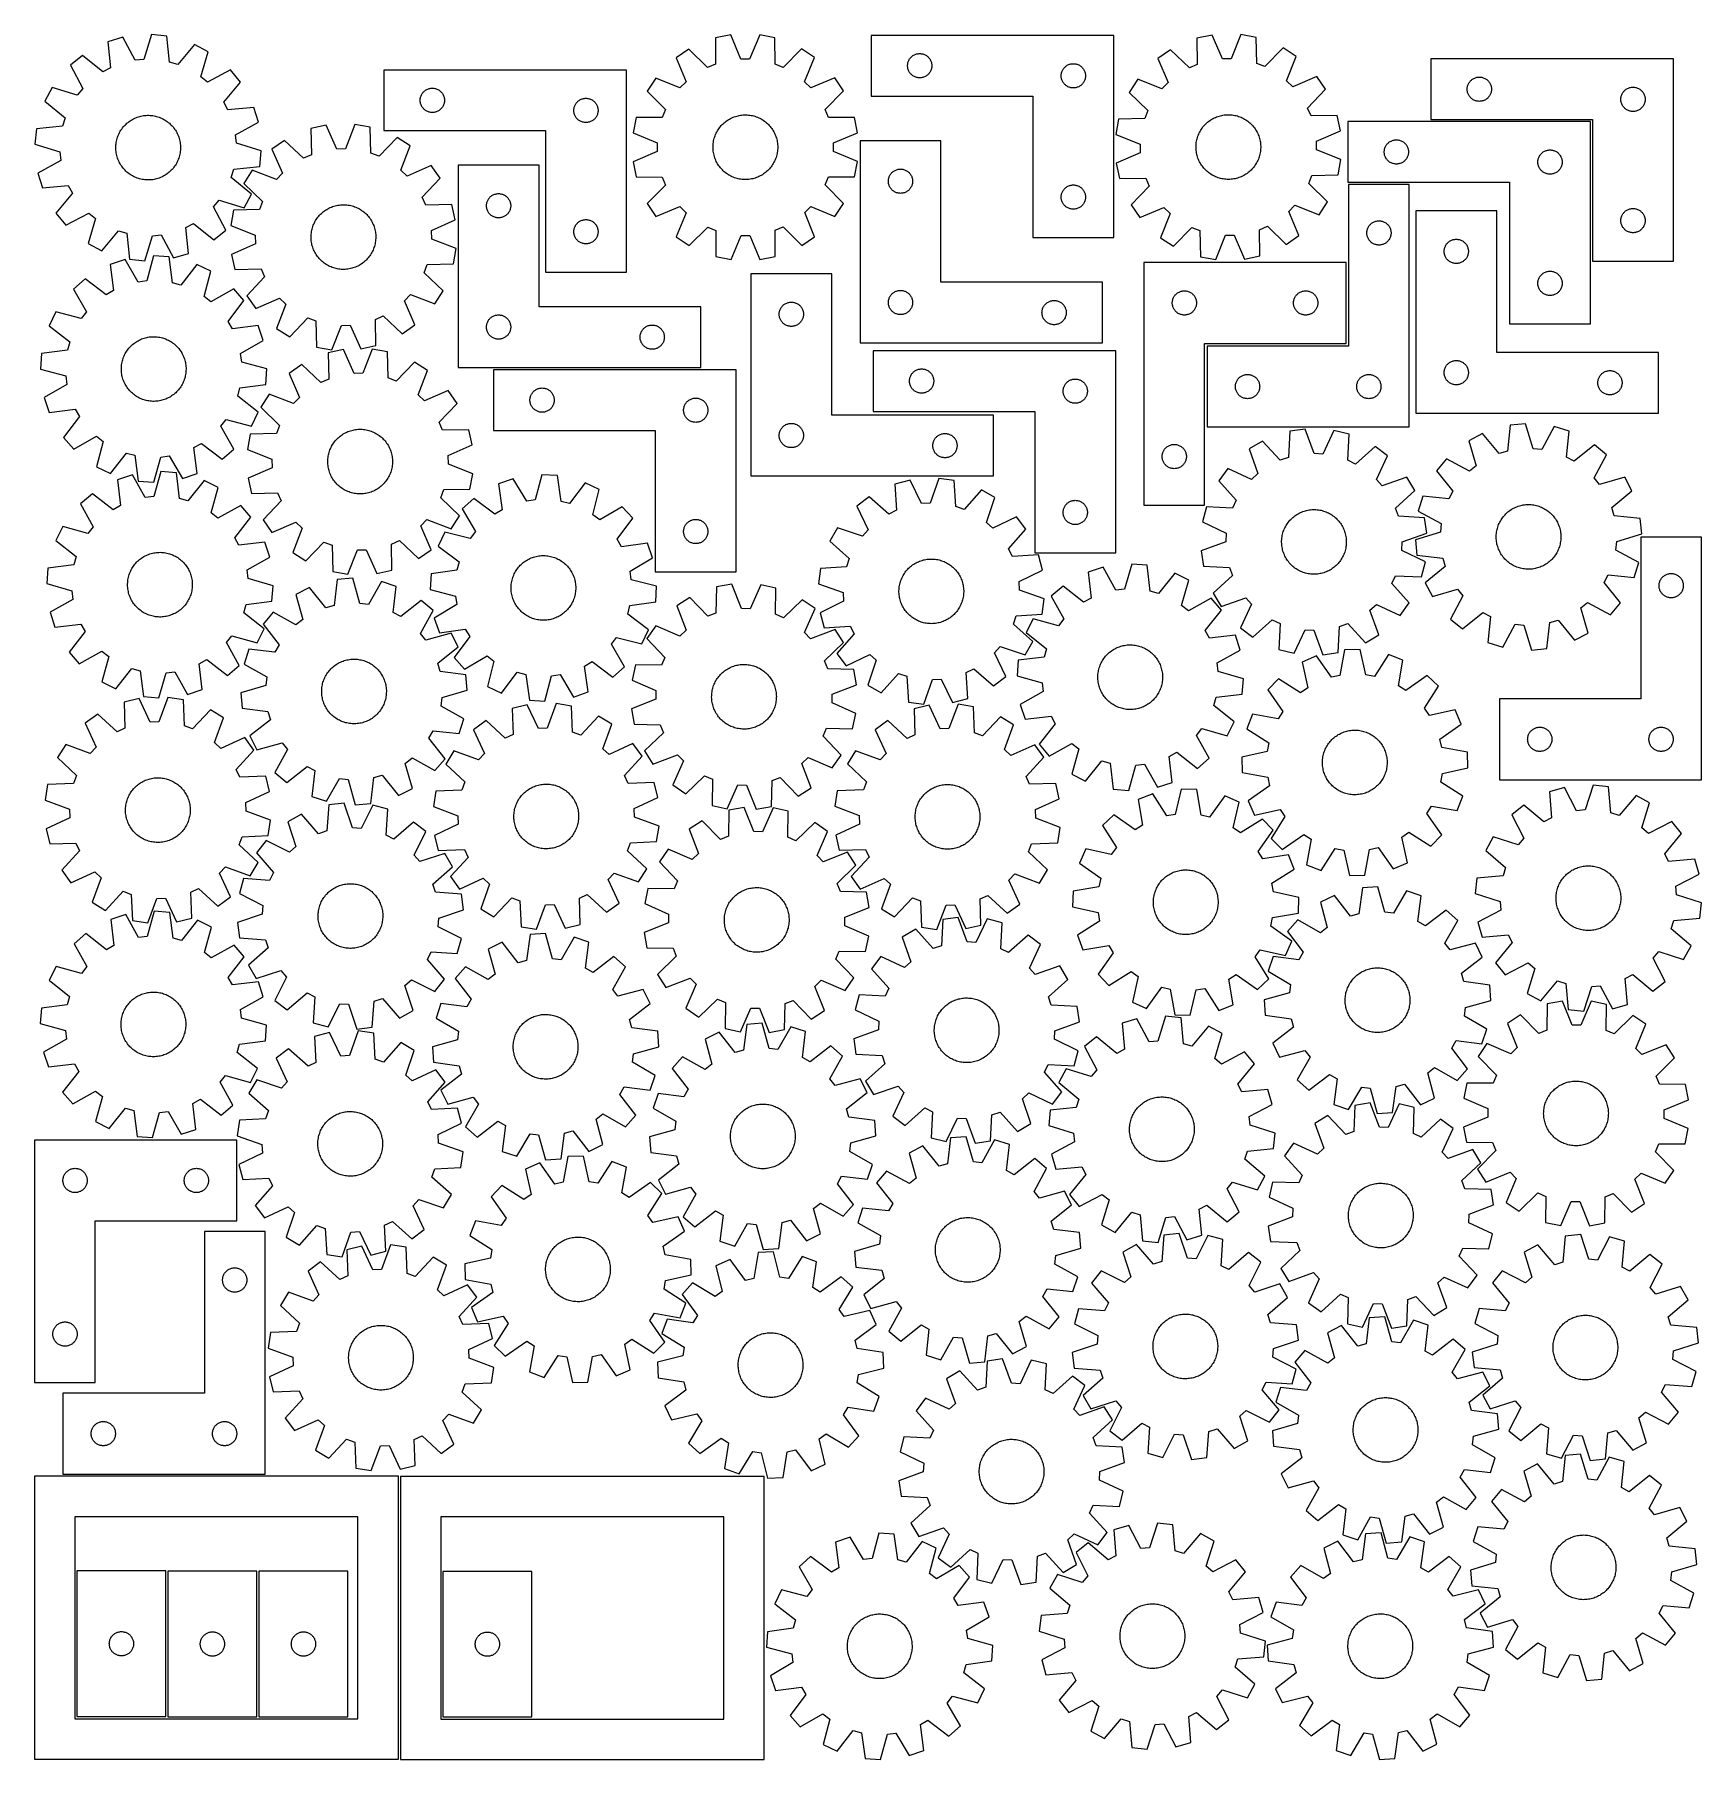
# Model space of a CAD drawing. Header units: millimetres. Extents: x 7 to 1243, y 7 to 1287.
import ezdxf

# ---------------------------------------------------------------- set-up
doc = ezdxf.new("R2010")
doc.units = ezdxf.units.MM
doc.layers.add('CUT', color=7, linetype='CONTINUOUS', true_color=0x000000)

msp = doc.modelspace()

# ---------------------------------------------------------------- linework, layer by layer
at = {"layer": 'CUT'}
for p, q in [((72.039647, 1284.436441), (61.00028, 1281.087136)), ((61.00028, 1281.087136), (62.833865, 1261.797751)), ((81.23324, 1267.380056), (72.039647, 1284.436441)), ((93.319794, 1286.533332), (87.632078, 1268.010581)), ((104.800563, 1285.403103), (93.319794, 1286.533332)), ((106.767139, 1266.126822), (104.800563, 1285.403103)), ((511.92297, 1283.946265), (511.872352, 1264.569995)), ((523.235686, 1286.206338), (511.92297, 1283.946265)), ((530.727318, 1268.336871), (523.235686, 1286.206338)), ((544.618887, 1286.224216), (537.157144, 1268.342247)), ((555.935366, 1283.983062), (544.618887, 1286.224216)), ((556.018383, 1264.606903), (555.935366, 1283.983062)), ((807.370083, 1285.877965), (627.370083, 1285.877965)), ((627.370083, 1285.877965), (627.370083, 1240.877965)), ((807.370083, 1135.877965), (807.370083, 1285.877965)), ((880.379245, 1286.156969), (869.101868, 1283.726695)), ((869.101868, 1283.726695), (869.343212, 1264.351862)), ((888.13928, 1268.402412), (880.379245, 1286.156969)), ((901.759749, 1286.497041), (894.568295, 1268.50467)), ((913.108713, 1284.426655), (901.759749, 1286.497041)), ((913.483675, 1265.053947), (913.108713, 1284.426655)), ((42.142433, 1271.006302), (33.225111, 1263.687365)), ((57.163401, 1258.766493), (42.142433, 1271.006302)), ((87.632078, 1268.010581), (81.23324, 1267.380056)), ((125.263301, 1279.196818), (112.920186, 1264.260622)), ((135.437628, 1273.759123), (125.263301, 1279.196818)), ((129.877794, 1255.197585), (135.437628, 1273.759123)), ((492.174309, 1275.746752), (482.587615, 1269.329528)), ((482.587615, 1269.329528), (489.955828, 1251.408818)), ((505.934025, 1262.104441), (492.174309, 1275.746752)), ((537.157144, 1268.342247), (530.727318, 1268.336871)), ((575.697709, 1275.816582), (561.960824, 1262.151282)), ((585.29512, 1269.415397), (575.697709, 1275.816582)), ((577.956883, 1251.482391), (585.29512, 1269.415397)), ((655.055167, 1266.822115), (655.298228, 1267.358563)), ((655.298228, 1267.358563), (655.575854, 1267.877965)), ((655.575854, 1267.877965), (655.886856, 1268.378097)), ((655.886856, 1268.378097), (656.229903, 1268.856817)), ((656.229903, 1268.856817), (656.603524, 1269.312077)), ((656.603524, 1269.312077), (657.006122, 1269.741926)), ((657.006122, 1269.741926), (657.43597, 1270.144523)), ((657.43597, 1270.144523), (657.89123, 1270.518145)), ((657.89123, 1270.518145), (658.369951, 1270.861191)), ((658.369951, 1270.861191), (658.870083, 1271.172193)), ((658.870083, 1271.172193), (659.389484, 1271.449819)), ((659.389484, 1271.449819), (659.925932, 1271.69288)), ((659.925932, 1271.69288), (660.477127, 1271.900336)), ((660.477127, 1271.900336), (661.040711, 1272.071297)), ((661.040711, 1272.071297), (661.61427, 1272.205032)), ((661.61427, 1272.205032), (662.195347, 1272.300968)), ((662.195347, 1272.300968), (662.781454, 1272.358695)), ((662.781454, 1272.358695), (663.370083, 1272.377965)), ((663.370083, 1272.377965), (663.958711, 1272.358695)), ((663.958711, 1272.358695), (664.544818, 1272.300968)), ((664.544818, 1272.300968), (665.125896, 1272.205032)), ((665.125896, 1272.205032), (665.699454, 1272.071297)), ((665.699454, 1272.071297), (666.263038, 1271.900336)), ((666.263038, 1271.900336), (666.814234, 1271.69288)), ((666.814234, 1271.69288), (667.350681, 1271.449819)), ((667.350681, 1271.449819), (667.870083, 1271.172193)), ((667.870083, 1271.172193), (668.370215, 1270.861191)), ((668.370215, 1270.861191), (668.848936, 1270.518145)), ((668.848936, 1270.518145), (669.304195, 1270.144523)), ((669.304195, 1270.144523), (669.734044, 1269.741926)), ((669.734044, 1269.741926), (670.136641, 1269.312077)), ((670.136641, 1269.312077), (670.510263, 1268.856817)), ((670.510263, 1268.856817), (670.853309, 1268.378097)), ((670.853309, 1268.378097), (671.164311, 1267.877965)), ((671.164311, 1267.877965), (671.441937, 1267.358563)), ((671.441937, 1267.358563), (671.684998, 1266.822115)), ((849.478997, 1275.230545), (839.990085, 1268.669599)), ((839.990085, 1268.669599), (847.627486, 1250.861946)), ((863.442709, 1261.79711), (849.478997, 1275.230545)), ((894.568295, 1268.50467), (888.13928, 1268.402412)), ((932.991863, 1276.558876), (919.462443, 1262.688144)), ((942.684636, 1270.303029), (932.991863, 1276.558876)), ((935.617442, 1252.261489), (942.684636, 1270.303029)), ((1222.649143, 1268.432164), (1042.649143, 1268.432164)), ((1042.649143, 1268.432164), (1042.649143, 1223.432164)), ((1222.649143, 1118.432164), (1222.649143, 1268.432164)), ((33.225111, 1263.687365), (42.300851, 1246.56798)), ((62.833865, 1261.797751), (57.163401, 1258.766493)), ((112.920186, 1264.260622), (106.767139, 1266.126822)), ((134.848304, 1251.118772), (129.877794, 1255.197585)), ((151.96769, 1260.194512), (134.848304, 1251.118772)), ((159.286627, 1251.27719), (151.96769, 1260.194512)), ((445.709987, 1260.185826), (265.709987, 1260.185826)), ((265.709987, 1260.185826), (265.709987, 1215.185826)), ((445.709987, 1110.185826), (445.709987, 1260.185826)), ((511.872352, 1264.569995), (505.934025, 1262.104441)), ((561.960824, 1262.151282), (556.018383, 1264.606903)), ((654.370083, 1263.377965), (654.389352, 1263.966593)), ((654.389352, 1262.789336), (654.370083, 1263.377965)), ((654.389352, 1263.966593), (654.447079, 1264.5527)), ((654.447079, 1262.203229), (654.389352, 1262.789336)), ((654.447079, 1264.5527), (654.543015, 1265.133777)), ((654.543015, 1261.622152), (654.447079, 1262.203229)), ((654.543015, 1265.133777), (654.67675, 1265.707336)), ((654.67675, 1261.048593), (654.543015, 1261.622152)), ((654.67675, 1265.707336), (654.847711, 1266.27092)), ((654.847711, 1260.485009), (654.67675, 1261.048593)), ((654.847711, 1266.27092), (655.055167, 1266.822115)), ((655.055167, 1259.933814), (654.847711, 1260.485009)), ((655.298228, 1259.397366), (655.055167, 1259.933814)), ((655.575854, 1258.877965), (655.298228, 1259.397366)), ((655.886856, 1258.377832), (655.575854, 1258.877965)), ((656.229903, 1257.899112), (655.886856, 1258.377832)), ((656.603524, 1257.443852), (656.229903, 1257.899112)), ((657.006122, 1257.014004), (656.603524, 1257.443852)), ((657.43597, 1256.611406), (657.006122, 1257.014004)), ((657.89123, 1256.237785), (657.43597, 1256.611406)), ((658.369951, 1255.894738), (657.89123, 1256.237785)), ((658.870083, 1255.583736), (658.369951, 1255.894738)), ((659.389484, 1255.30611), (658.870083, 1255.583736)), ((659.925932, 1255.063049), (659.389484, 1255.30611)), ((660.477127, 1254.855593), (659.925932, 1255.063049)), ((661.040711, 1254.684632), (660.477127, 1254.855593)), ((661.61427, 1254.550897), (661.040711, 1254.684632)), ((662.195347, 1254.454961), (661.61427, 1254.550897)), ((662.781454, 1254.397234), (662.195347, 1254.454961)), ((664.544818, 1254.454961), (663.958711, 1254.397234)), ((665.125896, 1254.550897), (664.544818, 1254.454961)), ((665.699454, 1254.684632), (665.125896, 1254.550897)), ((666.263038, 1254.855593), (665.699454, 1254.684632)), ((666.814234, 1255.063049), (666.263038, 1254.855593)), ((667.350681, 1255.30611), (666.814234, 1255.063049)), ((667.870083, 1255.583736), (667.350681, 1255.30611)), ((668.370215, 1255.894738), (667.870083, 1255.583736)), ((668.848936, 1256.237785), (668.370215, 1255.894738)), ((669.304195, 1256.611406), (668.848936, 1256.237785)), ((669.734044, 1257.014004), (669.304195, 1256.611406)), ((670.136641, 1257.443852), (669.734044, 1257.014004)), ((670.510263, 1257.899112), (670.136641, 1257.443852)), ((670.853309, 1258.377832), (670.510263, 1257.899112)), ((671.164311, 1258.877965), (670.853309, 1258.377832)), ((671.441937, 1259.397366), (671.164311, 1258.877965)), ((671.684998, 1259.933814), (671.441937, 1259.397366)), ((671.684998, 1266.822115), (671.892454, 1266.27092)), ((671.892454, 1260.485009), (671.684998, 1259.933814)), ((671.892454, 1266.27092), (672.063415, 1265.707336)), ((672.063415, 1261.048593), (671.892454, 1260.485009)), ((672.063415, 1265.707336), (672.19715, 1265.133777)), ((672.19715, 1261.622152), (672.063415, 1261.048593)), ((672.19715, 1265.133777), (672.293086, 1264.5527)), ((672.293086, 1262.203229), (672.19715, 1261.622152)), ((672.293086, 1264.5527), (672.350813, 1263.966593)), ((672.350813, 1262.789336), (672.293086, 1262.203229)), ((672.350813, 1263.966593), (672.370083, 1263.377965)), ((672.370083, 1263.377965), (672.350813, 1262.789336)), ((768.370083, 1255.877965), (768.389352, 1256.466593)), ((768.389352, 1255.289336), (768.370083, 1255.877965)), ((768.389352, 1256.466593), (768.447079, 1257.0527)), ((768.447079, 1254.703229), (768.389352, 1255.289336)), ((768.447079, 1257.0527), (768.543015, 1257.633777)), ((768.543015, 1254.122152), (768.447079, 1254.703229)), ((768.543015, 1257.633777), (768.67675, 1258.207336)), ((768.67675, 1258.207336), (768.847711, 1258.77092)), ((768.847711, 1258.77092), (769.055167, 1259.322115)), ((769.055167, 1259.322115), (769.298228, 1259.858563)), ((769.298228, 1259.858563), (769.575854, 1260.377965)), ((769.575854, 1260.377965), (769.886856, 1260.878097)), ((769.886856, 1260.878097), (770.229903, 1261.356817)), ((770.229903, 1261.356817), (770.603524, 1261.812077)), ((770.603524, 1261.812077), (771.006122, 1262.241926)), ((771.006122, 1262.241926), (771.43597, 1262.644523)), ((771.43597, 1262.644523), (771.89123, 1263.018145)), ((771.89123, 1263.018145), (772.369951, 1263.361191)), ((772.369951, 1263.361191), (772.870083, 1263.672193)), ((772.870083, 1263.672193), (773.389484, 1263.949819)), ((773.389484, 1263.949819), (773.925932, 1264.19288)), ((773.925932, 1264.19288), (774.477127, 1264.400336)), ((774.477127, 1264.400336), (775.040711, 1264.571297)), ((775.040711, 1264.571297), (775.61427, 1264.705032)), ((775.61427, 1264.705032), (776.195347, 1264.800968)), ((776.195347, 1264.800968), (776.781454, 1264.858695)), ((776.781454, 1264.858695), (777.370083, 1264.877965)), ((777.370083, 1264.877965), (777.958711, 1264.858695)), ((777.958711, 1264.858695), (778.544818, 1264.800968)), ((778.544818, 1264.800968), (779.125896, 1264.705032)), ((779.125896, 1264.705032), (779.699454, 1264.571297)), ((779.699454, 1264.571297), (780.263038, 1264.400336)), ((780.263038, 1264.400336), (780.814234, 1264.19288)), ((780.814234, 1264.19288), (781.350681, 1263.949819)), ((781.350681, 1263.949819), (781.870083, 1263.672193)), ((781.870083, 1263.672193), (782.370215, 1263.361191)), ((782.370215, 1263.361191), (782.848936, 1263.018145)), ((782.848936, 1263.018145), (783.304195, 1262.644523)), ((783.304195, 1262.644523), (783.734044, 1262.241926)), ((783.734044, 1262.241926), (784.136641, 1261.812077)), ((784.136641, 1261.812077), (784.510263, 1261.356817)), ((784.510263, 1261.356817), (784.853309, 1260.878097)), ((784.853309, 1260.878097), (785.164311, 1260.377965)), ((785.164311, 1260.377965), (785.441937, 1259.858563)), ((785.441937, 1259.858563), (785.684998, 1259.322115)), ((785.684998, 1259.322115), (785.892454, 1258.77092)), ((785.892454, 1258.77092), (786.063415, 1258.207336)), ((786.063415, 1258.207336), (786.19715, 1257.633777)), ((786.19715, 1257.633777), (786.293086, 1257.0527)), ((786.293086, 1254.703229), (786.19715, 1254.122152)), ((786.293086, 1257.0527), (786.350813, 1256.466593)), ((786.350813, 1255.289336), (786.293086, 1254.703229)), ((786.350813, 1256.466593), (786.370083, 1255.877965)), ((786.370083, 1255.877965), (786.350813, 1255.289336)), ((869.343212, 1264.351862), (863.442709, 1261.79711)), ((919.462443, 1262.688144), (913.483675, 1265.053947)), ((958.043402, 1255.425197), (940.235749, 1247.787796)), ((964.604348, 1245.936284), (958.043402, 1255.425197)), ((1075.204992, 1254.24708), (1075.756188, 1254.454535)), ((1075.756188, 1254.454535), (1076.319772, 1254.625496)), ((1076.319772, 1254.625496), (1076.89333, 1254.759231)), ((1076.89333, 1254.759231), (1077.474407, 1254.855168)), ((1077.474407, 1254.855168), (1078.060515, 1254.912894)), ((1078.060515, 1254.912894), (1078.649143, 1254.932164)), ((1078.649143, 1254.932164), (1079.237771, 1254.912894)), ((1079.237771, 1254.912894), (1079.823879, 1254.855168)), ((1079.823879, 1254.855168), (1080.404956, 1254.759231)), ((1080.404956, 1254.759231), (1080.978514, 1254.625496)), ((1080.978514, 1254.625496), (1081.542098, 1254.454535)), ((1081.542098, 1254.454535), (1082.093294, 1254.24708)), ((19.660501, 1247.157304), (14.222806, 1236.982976)), ((38.222038, 1241.59747), (19.660501, 1247.157304)), ((42.300851, 1246.56798), (38.222038, 1241.59747)), ((147.046817, 1236.256222), (159.286627, 1251.27719)), ((293.395072, 1241.129977), (293.638133, 1241.666424)), ((293.638133, 1241.666424), (293.915759, 1242.185826)), ((293.915759, 1242.185826), (294.226761, 1242.685958)), ((294.226761, 1242.685958), (294.569807, 1243.164679)), ((294.569807, 1243.164679), (294.943429, 1243.619938)), ((294.943429, 1243.619938), (295.346026, 1244.049787)), ((295.346026, 1244.049787), (295.775875, 1244.452384)), ((295.775875, 1244.452384), (296.231135, 1244.826006)), ((296.231135, 1244.826006), (296.709855, 1245.169052)), ((296.709855, 1245.169052), (297.209987, 1245.480055)), ((297.209987, 1245.480055), (297.729389, 1245.757681)), ((297.729389, 1245.757681), (298.265837, 1246.000742)), ((298.265837, 1246.000742), (298.817032, 1246.208197)), ((298.817032, 1246.208197), (299.380616, 1246.379158)), ((299.380616, 1246.379158), (299.954175, 1246.512893)), ((299.954175, 1246.512893), (300.535252, 1246.60883)), ((300.535252, 1246.60883), (301.121359, 1246.666556)), ((301.121359, 1246.666556), (301.709987, 1246.685826)), ((301.709987, 1246.685826), (302.298616, 1246.666556)), ((302.298616, 1246.666556), (302.884723, 1246.60883)), ((302.884723, 1246.60883), (303.4658, 1246.512893)), ((303.4658, 1246.512893), (304.039359, 1246.379158)), ((304.039359, 1246.379158), (304.602943, 1246.208197)), ((304.602943, 1246.208197), (305.154138, 1246.000742)), ((305.154138, 1246.000742), (305.690586, 1245.757681)), ((305.690586, 1245.757681), (306.209987, 1245.480055)), ((306.209987, 1245.480055), (306.71012, 1245.169052)), ((306.71012, 1245.169052), (307.18884, 1244.826006)), ((307.18884, 1244.826006), (307.6441, 1244.452384)), ((307.6441, 1244.452384), (308.073948, 1244.049787)), ((308.073948, 1244.049787), (308.476546, 1243.619938)), ((308.476546, 1243.619938), (308.850167, 1243.164679)), ((308.850167, 1243.164679), (309.193214, 1242.685958)), ((309.193214, 1242.685958), (309.504216, 1242.185826)), ((309.504216, 1242.185826), (309.781842, 1241.666424)), ((309.781842, 1241.666424), (310.024903, 1241.129977)), ((467.48005, 1254.19668), (461.078865, 1244.599269)), ((461.078865, 1244.599269), (474.744165, 1230.862385)), ((485.413056, 1246.858443), (467.48005, 1254.19668)), ((489.955828, 1251.408818), (485.413056, 1246.858443)), ((582.507257, 1246.939619), (577.956883, 1251.482391)), ((600.427968, 1254.307831), (582.507257, 1246.939619)), ((593.20288, 1230.961422), (606.845192, 1244.721137)), ((606.845192, 1244.721137), (600.427968, 1254.307831)), ((663.370083, 1254.377965), (662.781454, 1254.397234)), ((663.958711, 1254.397234), (663.370083, 1254.377965)), ((768.67675, 1253.548593), (768.543015, 1254.122152)), ((768.847711, 1252.985009), (768.67675, 1253.548593)), ((769.055167, 1252.433814), (768.847711, 1252.985009)), ((769.298228, 1251.897366), (769.055167, 1252.433814)), ((769.575854, 1251.377965), (769.298228, 1251.897366)), ((769.886856, 1250.877832), (769.575854, 1251.377965)), ((770.229903, 1250.399112), (769.886856, 1250.877832)), ((770.603524, 1249.943852), (770.229903, 1250.399112)), ((771.006122, 1249.514004), (770.603524, 1249.943852)), ((771.43597, 1249.111406), (771.006122, 1249.514004)), ((771.89123, 1248.737785), (771.43597, 1249.111406)), ((772.369951, 1248.394738), (771.89123, 1248.737785)), ((772.870083, 1248.083736), (772.369951, 1248.394738)), ((773.389484, 1247.80611), (772.870083, 1248.083736)), ((773.925932, 1247.563049), (773.389484, 1247.80611)), ((774.477127, 1247.355593), (773.925932, 1247.563049)), ((775.040711, 1247.184632), (774.477127, 1247.355593)), ((775.61427, 1247.050897), (775.040711, 1247.184632)), ((776.195347, 1246.954961), (775.61427, 1247.050897)), ((776.781454, 1246.897234), (776.195347, 1246.954961)), ((777.370083, 1246.877965), (776.781454, 1246.897234)), ((777.958711, 1246.897234), (777.370083, 1246.877965)), ((778.544818, 1246.954961), (777.958711, 1246.897234)), ((779.125896, 1247.050897), (778.544818, 1246.954961)), ((779.699454, 1247.184632), (779.125896, 1247.050897)), ((780.263038, 1247.355593), (779.699454, 1247.184632)), ((780.814234, 1247.563049), (780.263038, 1247.355593)), ((781.350681, 1247.80611), (780.814234, 1247.563049)), ((781.870083, 1248.083736), (781.350681, 1247.80611)), ((782.370215, 1248.394738), (781.870083, 1248.083736)), ((782.848936, 1248.737785), (782.370215, 1248.394738)), ((783.304195, 1249.111406), (782.848936, 1248.737785)), ((783.734044, 1249.514004), (783.304195, 1249.111406)), ((784.136641, 1249.943852), (783.734044, 1249.514004)), ((784.510263, 1250.399112), (784.136641, 1249.943852)), ((784.853309, 1250.877832), (784.510263, 1250.399112)), ((785.164311, 1251.377965), (784.853309, 1250.877832)), ((785.441937, 1251.897366), (785.164311, 1251.377965)), ((785.684998, 1252.433814), (785.441937, 1251.897366)), ((785.892454, 1252.985009), (785.684998, 1252.433814)), ((786.063415, 1253.548593), (785.892454, 1252.985009)), ((786.19715, 1254.122152), (786.063415, 1253.548593)), ((825.112253, 1253.310832), (818.856406, 1243.61806)), ((818.856406, 1243.61806), (832.727138, 1230.08864)), ((843.153793, 1246.243638), (825.112253, 1253.310832)), ((847.627486, 1250.861946), (843.153793, 1246.243638)), ((940.235749, 1247.787796), (935.617442, 1252.261489)), ((951.170913, 1231.972572), (964.604348, 1245.936284)), ((1069.649143, 1245.932164), (1069.668413, 1246.520792)), ((1069.668413, 1245.343536), (1069.649143, 1245.932164)), ((1069.668413, 1246.520792), (1069.726139, 1247.1069)), ((1069.726139, 1244.757428), (1069.668413, 1245.343536)), ((1069.726139, 1247.1069), (1069.822075, 1247.687977)), ((1069.822075, 1244.176351), (1069.726139, 1244.757428)), ((1069.822075, 1247.687977), (1069.955811, 1248.261535)), ((1069.955811, 1243.602792), (1069.822075, 1244.176351)), ((1069.955811, 1248.261535), (1070.126772, 1248.825119)), ((1070.126772, 1243.039209), (1069.955811, 1243.602792)), ((1070.126772, 1248.825119), (1070.334227, 1249.376315)), ((1070.334227, 1242.488013), (1070.126772, 1243.039209)), ((1070.334227, 1249.376315), (1070.577288, 1249.912762)), ((1070.577288, 1241.951566), (1070.334227, 1242.488013)), ((1070.577288, 1249.912762), (1070.854914, 1250.432164)), ((1070.854914, 1241.432164), (1070.577288, 1241.951566)), ((1070.854914, 1250.432164), (1071.165917, 1250.932296)), ((1071.165917, 1250.932296), (1071.508963, 1251.411017)), ((1071.508963, 1251.411017), (1071.882585, 1251.866276)), ((1071.882585, 1251.866276), (1072.285182, 1252.296125)), ((1072.285182, 1252.296125), (1072.715031, 1252.698722)), ((1072.715031, 1252.698722), (1073.17029, 1253.072344)), ((1073.17029, 1253.072344), (1073.649011, 1253.41539)), ((1073.649011, 1253.41539), (1074.149143, 1253.726392)), ((1074.149143, 1253.726392), (1074.668545, 1254.004018)), ((1074.668545, 1254.004018), (1075.204992, 1254.24708)), ((1082.093294, 1254.24708), (1082.629741, 1254.004018)), ((1082.629741, 1254.004018), (1083.149143, 1253.726392)), ((1083.149143, 1253.726392), (1083.649275, 1253.41539)), ((1083.649275, 1253.41539), (1084.127996, 1253.072344)), ((1084.127996, 1253.072344), (1084.583255, 1252.698722)), ((1084.583255, 1252.698722), (1085.013104, 1252.296125)), ((1085.013104, 1252.296125), (1085.415701, 1251.866276)), ((1085.415701, 1251.866276), (1085.789323, 1251.411017)), ((1085.789323, 1251.411017), (1086.13237, 1250.932296)), ((1086.13237, 1250.932296), (1086.443372, 1250.432164)), ((1086.443372, 1250.432164), (1086.720998, 1249.912762)), ((1086.720998, 1241.951566), (1086.443372, 1241.432164)), ((1086.720998, 1249.912762), (1086.964059, 1249.376315)), ((1086.964059, 1242.488013), (1086.720998, 1241.951566)), ((1086.964059, 1249.376315), (1087.171514, 1248.825119)), ((1087.171514, 1243.039209), (1086.964059, 1242.488013)), ((1087.171514, 1248.825119), (1087.342475, 1248.261535)), ((1087.342475, 1243.602792), (1087.171514, 1243.039209)), ((1087.342475, 1248.261535), (1087.476211, 1247.687977)), ((1087.476211, 1244.176351), (1087.342475, 1243.602792)), ((1087.476211, 1247.687977), (1087.572147, 1247.1069)), ((1087.572147, 1244.757428), (1087.476211, 1244.176351)), ((1087.572147, 1247.1069), (1087.629873, 1246.520792)), ((1087.629873, 1245.343536), (1087.572147, 1244.757428)), ((1087.629873, 1246.520792), (1087.649143, 1245.932164)), ((1087.649143, 1245.932164), (1087.629873, 1245.343536)), ((1184.126772, 1241.325119), (1184.334227, 1241.876315)), ((1184.334227, 1241.876315), (1184.577288, 1242.412762)), ((1184.577288, 1242.412762), (1184.854914, 1242.932164)), ((1184.854914, 1242.932164), (1185.165917, 1243.432296)), ((1185.165917, 1243.432296), (1185.508963, 1243.911017)), ((1185.508963, 1243.911017), (1185.882585, 1244.366276)), ((1185.882585, 1244.366276), (1186.285182, 1244.796125)), ((1186.285182, 1244.796125), (1186.715031, 1245.198722)), ((1186.715031, 1245.198722), (1187.17029, 1245.572344)), ((1187.17029, 1245.572344), (1187.649011, 1245.91539)), ((1187.649011, 1245.91539), (1188.149143, 1246.226392)), ((1188.149143, 1246.226392), (1188.668545, 1246.504018)), ((1188.668545, 1246.504018), (1189.204992, 1246.74708)), ((1189.204992, 1246.74708), (1189.756188, 1246.954535)), ((1189.756188, 1246.954535), (1190.319772, 1247.125496)), ((1190.319772, 1247.125496), (1190.89333, 1247.259231)), ((1190.89333, 1247.259231), (1191.474407, 1247.355168)), ((1191.474407, 1247.355168), (1192.060515, 1247.412894)), ((1192.060515, 1247.412894), (1192.649143, 1247.432164)), ((1192.649143, 1247.432164), (1193.237771, 1247.412894)), ((1193.237771, 1247.412894), (1193.823879, 1247.355168)), ((1193.823879, 1247.355168), (1194.404956, 1247.259231)), ((1194.404956, 1247.259231), (1194.978514, 1247.125496)), ((1194.978514, 1247.125496), (1195.542098, 1246.954535)), ((1195.542098, 1246.954535), (1196.093294, 1246.74708)), ((1196.093294, 1246.74708), (1196.629741, 1246.504018)), ((1196.629741, 1246.504018), (1197.149143, 1246.226392)), ((1197.149143, 1246.226392), (1197.649275, 1245.91539)), ((1197.649275, 1245.91539), (1198.127996, 1245.572344)), ((1198.127996, 1245.572344), (1198.583255, 1245.198722)), ((1198.583255, 1245.198722), (1199.013104, 1244.796125)), ((1199.013104, 1244.796125), (1199.415701, 1244.366276)), ((1199.415701, 1244.366276), (1199.789323, 1243.911017)), ((1199.789323, 1243.911017), (1200.13237, 1243.432296)), ((1200.13237, 1243.432296), (1200.443372, 1242.932164)), ((1200.443372, 1242.932164), (1200.720998, 1242.412762)), ((1200.720998, 1242.412762), (1200.964059, 1241.876315)), ((1200.964059, 1241.876315), (1201.171514, 1241.325119)), ((14.222806, 1236.982976), (29.159001, 1224.639861)), ((150.078076, 1230.585758), (147.046817, 1236.256222)), ((169.367461, 1232.419343), (150.078076, 1230.585758)), ((172.716766, 1221.379976), (169.367461, 1232.419343)), ((292.709987, 1237.685826), (292.729257, 1238.274454)), ((292.729257, 1237.097198), (292.709987, 1237.685826)), ((292.729257, 1238.274454), (292.786984, 1238.860562)), ((292.786984, 1236.51109), (292.729257, 1237.097198)), ((292.786984, 1238.860562), (292.88292, 1239.441639)), ((292.88292, 1235.930013), (292.786984, 1236.51109)), ((292.88292, 1239.441639), (293.016655, 1240.015197)), ((293.016655, 1235.356455), (292.88292, 1235.930013)), ((293.016655, 1240.015197), (293.187616, 1240.578781)), ((293.187616, 1234.792871), (293.016655, 1235.356455)), ((293.187616, 1240.578781), (293.395072, 1241.129977)), ((293.395072, 1234.241675), (293.187616, 1234.792871)), ((293.638133, 1233.705228), (293.395072, 1234.241675)), ((293.915759, 1233.185826), (293.638133, 1233.705228)), ((294.226761, 1232.685694), (293.915759, 1233.185826)), ((294.569807, 1232.206973), (294.226761, 1232.685694)), ((294.943429, 1231.751714), (294.569807, 1232.206973)), ((295.346026, 1231.321865), (294.943429, 1231.751714)), ((295.775875, 1230.919268), (295.346026, 1231.321865)), ((296.231135, 1230.545646), (295.775875, 1230.919268)), ((296.709855, 1230.202599), (296.231135, 1230.545646)), ((297.209987, 1229.891597), (296.709855, 1230.202599)), ((297.729389, 1229.613971), (297.209987, 1229.891597)), ((298.265837, 1229.37091), (297.729389, 1229.613971)), ((298.817032, 1229.163455), (298.265837, 1229.37091)), ((299.380616, 1228.992493), (298.817032, 1229.163455)), ((299.954175, 1228.858758), (299.380616, 1228.992493)), ((300.535252, 1228.762822), (299.954175, 1228.858758)), ((303.4658, 1228.858758), (302.884723, 1228.762822)), ((304.039359, 1228.992493), (303.4658, 1228.858758)), ((304.602943, 1229.163455), (304.039359, 1228.992493)), ((305.154138, 1229.37091), (304.602943, 1229.163455)), ((305.690586, 1229.613971), (305.154138, 1229.37091)), ((306.209987, 1229.891597), (305.690586, 1229.613971)), ((306.71012, 1230.202599), (306.209987, 1229.891597)), ((307.18884, 1230.545646), (306.71012, 1230.202599)), ((307.6441, 1230.919268), (307.18884, 1230.545646)), ((308.073948, 1231.321865), (307.6441, 1230.919268)), ((308.476546, 1231.751714), (308.073948, 1231.321865)), ((308.850167, 1232.206973), (308.476546, 1231.751714)), ((309.193214, 1232.685694), (308.850167, 1232.206973)), ((309.504216, 1233.185826), (309.193214, 1232.685694)), ((309.781842, 1233.705228), (309.504216, 1233.185826)), ((310.024903, 1234.241675), (309.781842, 1233.705228)), ((310.024903, 1241.129977), (310.232359, 1240.578781)), ((310.232359, 1234.792871), (310.024903, 1234.241675)), ((310.232359, 1240.578781), (310.40332, 1240.015197)), ((310.40332, 1235.356455), (310.232359, 1234.792871)), ((310.40332, 1240.015197), (310.537055, 1239.441639)), ((310.537055, 1235.930013), (310.40332, 1235.356455)), ((310.537055, 1239.441639), (310.632991, 1238.860562)), ((310.632991, 1236.51109), (310.537055, 1235.930013)), ((310.632991, 1238.860562), (310.690718, 1238.274454)), ((310.690718, 1237.097198), (310.632991, 1236.51109)), ((310.690718, 1238.274454), (310.709987, 1237.685826)), ((310.709987, 1237.685826), (310.690718, 1237.097198)), ((406.709987, 1230.185826), (406.729257, 1230.774454)), ((406.729257, 1229.597198), (406.709987, 1230.185826)), ((406.729257, 1230.774454), (406.786984, 1231.360562)), ((406.786984, 1229.01109), (406.729257, 1229.597198)), ((406.786984, 1231.360562), (406.88292, 1231.941639)), ((406.88292, 1228.430013), (406.786984, 1229.01109)), ((406.88292, 1231.941639), (407.016655, 1232.515197)), ((407.016655, 1232.515197), (407.187616, 1233.078781)), ((407.187616, 1233.078781), (407.395072, 1233.629977)), ((407.395072, 1233.629977), (407.638133, 1234.166424)), ((407.638133, 1234.166424), (407.915759, 1234.685826)), ((407.915759, 1234.685826), (408.226761, 1235.185958)), ((408.226761, 1235.185958), (408.569807, 1235.664679)), ((408.569807, 1235.664679), (408.943429, 1236.119938)), ((408.943429, 1236.119938), (409.346026, 1236.549787)), ((409.346026, 1236.549787), (409.775875, 1236.952384)), ((409.775875, 1236.952384), (410.231135, 1237.326006)), ((410.231135, 1237.326006), (410.709855, 1237.669052)), ((410.709855, 1237.669052), (411.209987, 1237.980055)), ((411.209987, 1237.980055), (411.729389, 1238.257681)), ((411.729389, 1238.257681), (412.265837, 1238.500742)), ((412.265837, 1238.500742), (412.817032, 1238.708197)), ((412.817032, 1238.708197), (413.380616, 1238.879158)), ((413.380616, 1238.879158), (413.954175, 1239.012893)), ((413.954175, 1239.012893), (414.535252, 1239.10883)), ((414.535252, 1239.10883), (415.121359, 1239.166556)), ((415.121359, 1239.166556), (415.709987, 1239.185826)), ((415.709987, 1239.185826), (416.298616, 1239.166556)), ((416.298616, 1239.166556), (416.884723, 1239.10883)), ((416.884723, 1239.10883), (417.4658, 1239.012893)), ((417.4658, 1239.012893), (418.039359, 1238.879158)), ((418.039359, 1238.879158), (418.602943, 1238.708197)), ((418.602943, 1238.708197), (419.154138, 1238.500742)), ((419.154138, 1238.500742), (419.690586, 1238.257681)), ((419.690586, 1238.257681), (420.209987, 1237.980055)), ((420.209987, 1237.980055), (420.71012, 1237.669052)), ((420.71012, 1237.669052), (421.18884, 1237.326006)), ((421.18884, 1237.326006), (421.6441, 1236.952384)), ((421.6441, 1236.952384), (422.073948, 1236.549787)), ((422.073948, 1236.549787), (422.476546, 1236.119938)), ((422.476546, 1236.119938), (422.850167, 1235.664679)), ((422.850167, 1235.664679), (423.193214, 1235.185958)), ((423.193214, 1235.185958), (423.504216, 1234.685826)), ((423.504216, 1234.685826), (423.781842, 1234.166424)), ((423.781842, 1234.166424), (424.024903, 1233.629977)), ((424.024903, 1233.629977), (424.232359, 1233.078781)), ((424.232359, 1233.078781), (424.40332, 1232.515197)), ((424.40332, 1232.515197), (424.537055, 1231.941639)), ((424.537055, 1231.941639), (424.632991, 1231.360562)), ((424.632991, 1229.01109), (424.537055, 1228.430013)), ((424.632991, 1231.360562), (424.690718, 1230.774454)), ((424.690718, 1229.597198), (424.632991, 1229.01109)), ((424.690718, 1230.774454), (424.709987, 1230.185826)), ((424.709987, 1230.185826), (424.690718, 1229.597198)), ((474.744165, 1230.862385), (472.288543, 1224.919943)), ((595.668435, 1225.023095), (593.20288, 1230.961422)), ((627.370083, 1240.877965), (747.370083, 1240.877965)), ((747.370083, 1240.877965), (747.370083, 1135.877965)), ((832.727138, 1230.08864), (830.361335, 1224.109872)), ((953.725665, 1226.07207), (951.170913, 1231.972572)), ((1071.165917, 1240.932032), (1070.854914, 1241.432164)), ((1071.508963, 1240.453311), (1071.165917, 1240.932032)), ((1071.882585, 1239.998051), (1071.508963, 1240.453311)), ((1072.285182, 1239.568203), (1071.882585, 1239.998051)), ((1072.715031, 1239.165606), (1072.285182, 1239.568203)), ((1073.17029, 1238.791984), (1072.715031, 1239.165606)), ((1073.649011, 1238.448937), (1073.17029, 1238.791984)), ((1074.149143, 1238.137935), (1073.649011, 1238.448937)), ((1074.668545, 1237.860309), (1074.149143, 1238.137935)), ((1075.204992, 1237.617248), (1074.668545, 1237.860309)), ((1075.756188, 1237.409793), (1075.204992, 1237.617248)), ((1076.319772, 1237.238831), (1075.756188, 1237.409793)), ((1076.89333, 1237.105096), (1076.319772, 1237.238831)), ((1077.474407, 1237.00916), (1076.89333, 1237.105096)), ((1078.060515, 1236.951434), (1077.474407, 1237.00916)), ((1078.649143, 1236.932164), (1078.060515, 1236.951434)), ((1079.237771, 1236.951434), (1078.649143, 1236.932164)), ((1079.823879, 1237.00916), (1079.237771, 1236.951434)), ((1080.404956, 1237.105096), (1079.823879, 1237.00916)), ((1080.978514, 1237.238831), (1080.404956, 1237.105096)), ((1081.542098, 1237.409793), (1080.978514, 1237.238831)), ((1082.093294, 1237.617248), (1081.542098, 1237.409793)), ((1082.629741, 1237.860309), (1082.093294, 1237.617248)), ((1083.149143, 1238.137935), (1082.629741, 1237.860309)), ((1083.649275, 1238.448937), (1083.149143, 1238.137935)), ((1084.127996, 1238.791984), (1083.649275, 1238.448937)), ((1084.583255, 1239.165606), (1084.127996, 1238.791984)), ((1085.013104, 1239.568203), (1084.583255, 1239.165606)), ((1085.415701, 1239.998051), (1085.013104, 1239.568203)), ((1085.789323, 1240.453311), (1085.415701, 1239.998051)), ((1086.13237, 1240.932032), (1085.789323, 1240.453311)), ((1086.443372, 1241.432164), (1086.13237, 1240.932032)), ((1183.649143, 1238.432164), (1183.668413, 1239.020792)), ((1183.668413, 1237.843536), (1183.649143, 1238.432164)), ((1183.668413, 1239.020792), (1183.726139, 1239.6069)), ((1183.726139, 1237.257428), (1183.668413, 1237.843536)), ((1183.726139, 1239.6069), (1183.822075, 1240.187977)), ((1183.822075, 1236.676351), (1183.726139, 1237.257428)), ((1183.822075, 1240.187977), (1183.955811, 1240.761535)), ((1183.955811, 1236.102792), (1183.822075, 1236.676351)), ((1183.955811, 1240.761535), (1184.126772, 1241.325119)), ((1184.126772, 1235.539209), (1183.955811, 1236.102792)), ((1184.334227, 1234.988013), (1184.126772, 1235.539209)), ((1184.577288, 1234.451566), (1184.334227, 1234.988013)), ((1184.854914, 1233.932164), (1184.577288, 1234.451566)), ((1185.165917, 1233.432032), (1184.854914, 1233.932164)), ((1185.508963, 1232.953311), (1185.165917, 1233.432032)), ((1185.882585, 1232.498051), (1185.508963, 1232.953311)), ((1186.285182, 1232.068203), (1185.882585, 1232.498051)), ((1186.715031, 1231.665606), (1186.285182, 1232.068203)), ((1187.17029, 1231.291984), (1186.715031, 1231.665606)), ((1187.649011, 1230.948937), (1187.17029, 1231.291984)), ((1188.149143, 1230.637935), (1187.649011, 1230.948937)), ((1188.668545, 1230.360309), (1188.149143, 1230.637935)), ((1189.204992, 1230.117248), (1188.668545, 1230.360309)), ((1189.756188, 1229.909793), (1189.204992, 1230.117248)), ((1190.319772, 1229.738831), (1189.756188, 1229.909793)), ((1190.89333, 1229.605096), (1190.319772, 1229.738831)), ((1191.474407, 1229.50916), (1190.89333, 1229.605096)), ((1192.060515, 1229.451434), (1191.474407, 1229.50916)), ((1192.649143, 1229.432164), (1192.060515, 1229.451434)), ((1193.237771, 1229.451434), (1192.649143, 1229.432164)), ((1193.823879, 1229.50916), (1193.237771, 1229.451434)), ((1194.404956, 1229.605096), (1193.823879, 1229.50916)), ((1194.978514, 1229.738831), (1194.404956, 1229.605096)), ((1195.542098, 1229.909793), (1194.978514, 1229.738831)), ((1196.093294, 1230.117248), (1195.542098, 1229.909793)), ((1196.629741, 1230.360309), (1196.093294, 1230.117248)), ((1197.149143, 1230.637935), (1196.629741, 1230.360309)), ((1197.649275, 1230.948937), (1197.149143, 1230.637935)), ((1198.127996, 1231.291984), (1197.649275, 1230.948937)), ((1198.583255, 1231.665606), (1198.127996, 1231.291984)), ((1199.013104, 1232.068203), (1198.583255, 1231.665606)), ((1199.415701, 1232.498051), (1199.013104, 1232.068203)), ((1199.789323, 1232.953311), (1199.415701, 1232.498051)), ((1200.13237, 1233.432032), (1199.789323, 1232.953311)), ((1200.443372, 1233.932164), (1200.13237, 1233.432032)), ((1200.720998, 1234.451566), (1200.443372, 1233.932164)), ((1200.964059, 1234.988013), (1200.720998, 1234.451566)), ((1201.171514, 1235.539209), (1200.964059, 1234.988013)), ((1201.171514, 1241.325119), (1201.342475, 1240.761535)), ((1201.342475, 1236.102792), (1201.171514, 1235.539209)), ((1201.342475, 1240.761535), (1201.476211, 1240.187977)), ((1201.476211, 1236.676351), (1201.342475, 1236.102792)), ((1201.476211, 1240.187977), (1201.572147, 1239.6069)), ((1201.572147, 1237.257428), (1201.476211, 1236.676351)), ((1201.572147, 1239.6069), (1201.629873, 1239.020792)), ((1201.629873, 1237.843536), (1201.572147, 1237.257428)), ((1201.629873, 1239.020792), (1201.649143, 1238.432164)), ((1201.649143, 1238.432164), (1201.629873, 1237.843536)), ((8.01652, 1216.520238), (6.886291, 1205.03947)), ((27.292801, 1218.486815), (8.01652, 1216.520238)), ((29.159001, 1224.639861), (27.292801, 1218.486815)), ((70.667573, 1215.556978), (71.214104, 1216.369381)), ((71.214104, 1216.369381), (71.793316, 1217.158817)), ((71.793316, 1217.158817), (72.404247, 1217.92397)), ((72.404247, 1217.92397), (73.045878, 1218.663567)), ((73.045878, 1218.663567), (73.717143, 1219.376377)), ((73.717143, 1219.376377), (74.416924, 1220.061215)), ((74.416924, 1220.061215), (75.144056, 1220.716939)), ((75.144056, 1220.716939), (75.897328, 1221.342459)), ((75.897328, 1221.342459), (76.675488, 1221.936734)), ((76.675488, 1221.936734), (77.47724, 1222.498774)), ((77.47724, 1222.498774), (78.30125, 1223.027643)), ((78.30125, 1223.027643), (79.146146, 1223.522463)), ((79.146146, 1223.522463), (80.010521, 1223.982409)), ((80.010521, 1223.982409), (80.892938, 1224.406715)), ((80.892938, 1224.406715), (81.791927, 1224.794676)), ((81.791927, 1224.794676), (82.705993, 1225.145645)), ((82.705993, 1225.145645), (83.633613, 1225.459038)), ((83.633613, 1225.459038), (84.573244, 1225.734335)), ((84.573244, 1225.734335), (85.523323, 1225.971076)), ((85.523323, 1225.971076), (86.482267, 1226.168868)), ((86.482267, 1226.168868), (87.44848, 1226.327382)), ((87.44848, 1226.327382), (88.420355, 1226.446352)), ((88.420355, 1226.446352), (89.396274, 1226.525583)), ((89.396274, 1226.525583), (90.374613, 1226.564941)), ((90.374613, 1226.564941), (91.353742, 1226.564362)), ((91.353742, 1226.564362), (92.332033, 1226.523845)), ((92.332033, 1226.523845), (93.307858, 1226.443459)), ((93.307858, 1226.443459), (94.279591, 1226.323338)), ((94.279591, 1226.323338), (95.245616, 1226.163681)), ((95.245616, 1226.163681), (96.204326, 1225.964754)), ((96.204326, 1225.964754), (97.154123, 1225.726888)), ((97.154123, 1225.726888), (98.093428, 1225.450479)), ((98.093428, 1225.450479), (99.020676, 1225.135988)), ((99.020676, 1225.135988), (99.934326, 1224.783937)), ((99.934326, 1224.783937), (100.832855, 1224.394912)), ((100.832855, 1224.394912), (101.714769, 1223.969561)), ((101.714769, 1223.969561), (102.578599, 1223.508593)), ((102.578599, 1223.508593), (103.422909, 1223.012773)), ((103.422909, 1223.012773), (104.246292, 1222.482928)), ((104.246292, 1222.482928), (105.047378, 1221.91994)), ((105.047378, 1221.91994), (105.824834, 1221.324744)), ((105.824834, 1221.324744), (106.577365, 1220.698333)), ((106.577365, 1220.698333), (107.30372, 1220.041748)), ((107.30372, 1220.041748), (108.00269, 1219.356083)), ((108.00269, 1219.356083), (108.67311, 1218.642478)), ((108.67311, 1218.642478), (109.313866, 1217.902122)), ((109.313866, 1217.902122), (109.92389, 1217.136246)), ((109.92389, 1217.136246), (110.502167, 1216.346126)), ((110.502167, 1216.346126), (111.047736, 1215.533076)), ((155.660381, 1212.186383), (172.716766, 1221.379976)), ((222.881153, 1219.229334), (211.62929, 1216.683541)), ((211.62929, 1216.683541), (212.069307, 1197.312201)), ((230.822849, 1201.555288), (222.881153, 1219.229334)), ((244.257045, 1219.788641), (237.250477, 1201.723469)), ((255.626643, 1217.834746), (244.257045, 1219.788641)), ((256.20025, 1198.466901), (255.626643, 1217.834746)), ((301.121359, 1228.705096), (300.535252, 1228.762822)), ((301.709987, 1228.685826), (301.121359, 1228.705096)), ((302.298616, 1228.705096), (301.709987, 1228.685826)), ((302.884723, 1228.762822), (302.298616, 1228.705096)), ((407.016655, 1227.856455), (406.88292, 1228.430013)), ((407.187616, 1227.292871), (407.016655, 1227.856455)), ((407.395072, 1226.741675), (407.187616, 1227.292871)), ((407.638133, 1226.205228), (407.395072, 1226.741675)), ((407.915759, 1225.685826), (407.638133, 1226.205228)), ((408.226761, 1225.185694), (407.915759, 1225.685826)), ((408.569807, 1224.706973), (408.226761, 1225.185694)), ((408.943429, 1224.251714), (408.569807, 1224.706973)), ((409.346026, 1223.821865), (408.943429, 1224.251714)), ((409.775875, 1223.419268), (409.346026, 1223.821865)), ((410.231135, 1223.045646), (409.775875, 1223.419268)), ((410.709855, 1222.702599), (410.231135, 1223.045646)), ((411.209987, 1222.391597), (410.709855, 1222.702599)), ((411.729389, 1222.113971), (411.209987, 1222.391597)), ((412.265837, 1221.87091), (411.729389, 1222.113971)), ((412.817032, 1221.663455), (412.265837, 1221.87091)), ((413.380616, 1221.492493), (412.817032, 1221.663455)), ((413.954175, 1221.358758), (413.380616, 1221.492493)), ((414.535252, 1221.262822), (413.954175, 1221.358758)), ((415.121359, 1221.205096), (414.535252, 1221.262822)), ((415.709987, 1221.185826), (415.121359, 1221.205096)), ((416.298616, 1221.205096), (415.709987, 1221.185826)), ((416.884723, 1221.262822), (416.298616, 1221.205096)), ((417.4658, 1221.358758), (416.884723, 1221.262822)), ((418.039359, 1221.492493), (417.4658, 1221.358758)), ((418.602943, 1221.663455), (418.039359, 1221.492493)), ((419.154138, 1221.87091), (418.602943, 1221.663455)), ((419.690586, 1222.113971), (419.154138, 1221.87091)), ((420.209987, 1222.391597), (419.690586, 1222.113971)), ((420.71012, 1222.702599), (420.209987, 1222.391597)), ((421.18884, 1223.045646), (420.71012, 1222.702599)), ((421.6441, 1223.419268), (421.18884, 1223.045646)), ((422.073948, 1223.821865), (421.6441, 1223.419268)), ((422.476546, 1224.251714), (422.073948, 1223.821865)), ((422.850167, 1224.706973), (422.476546, 1224.251714)), ((423.193214, 1225.185694), (422.850167, 1224.706973)), ((423.504216, 1225.685826), (423.193214, 1225.185694)), ((423.781842, 1226.205228), (423.504216, 1225.685826)), ((424.024903, 1226.741675), (423.781842, 1226.205228)), ((424.232359, 1227.292871), (424.024903, 1226.741675)), ((424.40332, 1227.856455), (424.232359, 1227.292871)), ((424.537055, 1228.430013), (424.40332, 1227.856455)), ((452.912385, 1224.836926), (450.671231, 1213.520447)), ((472.288543, 1224.919943), (452.912385, 1224.836926)), ((513.754815, 1215.792543), (514.29759, 1216.60746)), ((514.29759, 1216.60746), (514.873153, 1217.39956)), ((514.873153, 1217.39956), (515.480545, 1218.167525)), ((515.480545, 1218.167525), (516.118756, 1218.910076)), ((516.118756, 1218.910076), (516.786724, 1219.625977)), ((516.786724, 1219.625977), (517.483336, 1220.314037)), ((517.483336, 1220.314037), (518.207434, 1220.97311)), ((518.207434, 1220.97311), (518.957812, 1221.6021)), ((518.957812, 1221.6021), (519.73322, 1222.19996)), ((519.73322, 1222.19996), (520.53237, 1222.765694)), ((520.53237, 1222.765694), (521.35393, 1223.298362)), ((521.35393, 1223.298362), (522.196533, 1223.797076)), ((522.196533, 1223.797076), (523.058776, 1224.261006)), ((523.058776, 1224.261006), (523.939225, 1224.68938)), ((523.939225, 1224.68938), (524.836414, 1225.081486)), ((524.836414, 1225.081486), (525.74885, 1225.43667)), ((525.74885, 1225.43667), (526.675014, 1225.754342)), ((526.675014, 1225.754342), (527.613365, 1226.033973)), ((527.613365, 1226.033973), (528.56234, 1226.275096)), ((528.56234, 1226.275096), (529.520361, 1226.477312)), ((529.520361, 1226.477312), (530.485833, 1226.640283)), ((530.485833, 1226.640283), (531.457148, 1226.763739)), ((531.457148, 1226.763739), (532.432691, 1226.847473)), ((532.432691, 1226.847473), (533.410838, 1226.891346)), ((533.410838, 1226.891346), (534.389959, 1226.895285)), ((534.389959, 1226.895285), (535.368427, 1226.859285)), ((535.368427, 1226.859285), (536.344612, 1226.783404)), ((536.344612, 1226.783404), (537.31689, 1226.667769)), ((537.31689, 1226.667769), (538.283642, 1226.512572)), ((538.283642, 1226.512572), (539.243259, 1226.318072)), ((539.243259, 1226.318072), (540.194144, 1226.084592)), ((540.194144, 1226.084592), (541.134714, 1225.812522)), ((541.134714, 1225.812522), (542.063405, 1225.502313)), ((542.063405, 1225.502313), (542.978669, 1225.154483)), ((542.978669, 1225.154483), (543.878984, 1224.769609)), ((543.878984, 1224.769609), (544.762852, 1224.348334)), ((544.762852, 1224.348334), (545.628801, 1223.891357)), ((545.628801, 1223.891357), (546.47539, 1223.39944)), ((546.47539, 1223.39944), (547.301209, 1222.8734)), ((547.301209, 1222.8734), (548.104885, 1222.314115)), ((548.104885, 1222.314115), (548.88508, 1221.722514)), ((548.88508, 1221.722514), (549.640495, 1221.099583)), ((549.640495, 1221.099583), (550.369872, 1220.446358)), ((550.369872, 1220.446358), (551.071999, 1219.763926)), ((551.071999, 1219.763926), (551.745706, 1219.053423)), ((551.745706, 1219.053423), (552.389872, 1218.316032)), ((552.389872, 1218.316032), (553.003424, 1217.55298)), ((553.003424, 1217.55298), (553.585342, 1216.765537)), ((553.585342, 1216.765537), (554.134658, 1215.955014)), ((615.044705, 1224.972477), (595.668435, 1225.023095)), ((617.304778, 1213.659761), (615.044705, 1224.972477)), ((810.988626, 1223.734909), (808.918241, 1212.385946)), ((830.361335, 1224.109872), (810.988626, 1223.734909)), ((871.896498, 1215.503934), (872.422728, 1216.329632)), ((872.422728, 1216.329632), (872.982199, 1217.133179)), ((872.982199, 1217.133179), (873.573981, 1217.913236)), ((873.573981, 1217.913236), (874.197087, 1218.668507)), ((874.197087, 1218.668507), (874.850481, 1219.397733)), ((874.850481, 1219.397733), (875.533076, 1220.099702)), ((875.533076, 1220.099702), (876.243735, 1220.773244)), ((876.243735, 1220.773244), (876.981275, 1221.417239)), ((876.981275, 1221.417239), (877.744469, 1222.030615)), ((877.744469, 1222.030615), (878.532047, 1222.61235)), ((878.532047, 1222.61235), (879.342698, 1223.161478)), ((879.342698, 1223.161478), (880.175072, 1223.677083)), ((880.175072, 1223.677083), (881.027784, 1224.158308)), ((881.027784, 1224.158308), (881.899415, 1224.604351)), ((881.899415, 1224.604351), (882.788514, 1225.014471)), ((882.788514, 1225.014471), (883.693601, 1225.387984)), ((883.693601, 1225.387984), (884.61317, 1225.724269)), ((884.61317, 1225.724269), (885.545691, 1226.022766)), ((885.545691, 1226.022766), (886.48961, 1226.282979)), ((886.48961, 1226.282979), (887.443358, 1226.504474)), ((887.443358, 1226.504474), (888.405347, 1226.686882)), ((888.405347, 1226.686882), (889.373975, 1226.829901)), ((889.373975, 1226.829901), (890.347631, 1226.933292)), ((890.347631, 1226.933292), (891.324694, 1226.996882)), ((891.324694, 1226.996882), (892.303537, 1227.020567)), ((892.303537, 1227.020567), (893.282532, 1227.004306)), ((893.282532, 1227.004306), (894.260049, 1226.948127)), ((894.260049, 1226.948127), (895.23446, 1226.852123)), ((895.23446, 1226.852123), (896.204146, 1226.716455)), ((896.204146, 1226.716455), (897.16749, 1226.541347)), ((897.16749, 1226.541347), (898.12289, 1226.327091)), ((898.12289, 1226.327091), (899.068756, 1226.074044)), ((899.068756, 1226.074044), (900.003514, 1225.782628)), ((900.003514, 1225.782628), (900.925607, 1225.453326)), ((900.925607, 1225.453326), (901.833501, 1225.086688)), ((901.833501, 1225.086688), (902.725684, 1224.683322)), ((902.725684, 1224.683322), (903.600673, 1224.243902)), ((903.600673, 1224.243902), (904.45701, 1223.769158)), ((904.45701, 1223.769158), (905.29327, 1223.25988)), ((905.29327, 1223.25988), (906.108062, 1222.716916)), ((906.108062, 1222.716916), (906.900029, 1222.14117)), ((906.900029, 1222.14117), (907.667852, 1221.5336)), ((907.667852, 1221.5336), (908.410255, 1220.895217)), ((908.410255, 1220.895217), (909.126002, 1220.227083)), ((909.126002, 1220.227083), (909.8139, 1219.530312)), ((909.8139, 1219.530312), (910.472806, 1218.806061)), ((910.472806, 1218.806061), (911.101622, 1218.055538)), ((911.101622, 1218.055538), (911.699302, 1217.279991)), ((911.699302, 1217.279991), (912.264852, 1216.48071)), ((912.264852, 1216.48071), (912.797329, 1215.659027)), ((973.100498, 1226.313414), (953.725665, 1226.07207)), ((975.530772, 1215.036037), (973.100498, 1226.313414)), ((1161.075969, 1221.884068), (981.075969, 1221.884068)), ((981.075969, 1221.884068), (981.075969, 1176.884068)), ((1042.649143, 1223.432164), (1162.649143, 1223.432164)), ((1161.075969, 1071.884068), (1161.075969, 1221.884068)), ((1162.649143, 1223.432164), (1162.649143, 1118.432164)), ((6.886291, 1205.03947), (25.409042, 1199.351753)), ((66.849978, 1202.583856), (66.87053, 1203.56277)), ((66.87053, 1203.56277), (66.930994, 1204.540031)), ((66.930994, 1204.540031), (67.031269, 1205.514012)), ((67.031269, 1205.514012), (67.171187, 1206.483093)), ((67.171187, 1206.483093), (67.350516, 1207.445661)), ((67.350516, 1207.445661), (67.568958, 1208.400113)), ((67.568958, 1208.400113), (67.826149, 1209.34486)), ((67.826149, 1209.34486), (68.121661, 1210.278331)), ((68.121661, 1210.278331), (68.455002, 1211.198972)), ((68.455002, 1211.198972), (68.825616, 1212.10525)), ((68.825616, 1212.10525), (69.232889, 1212.995657)), ((69.232889, 1212.995657), (69.676141, 1213.868711)), ((69.676141, 1213.868711), (70.154634, 1214.722958)), ((70.154634, 1214.722958), (70.667573, 1215.556978)), ((111.047736, 1215.533076), (111.559687, 1214.698449)), ((111.559687, 1214.698449), (112.037169, 1213.843636)), ((112.037169, 1213.843636), (112.479387, 1212.970058)), ((112.479387, 1212.970058), (112.885605, 1212.079169)), ((112.885605, 1212.079169), (113.255147, 1211.172453)), ((113.255147, 1211.172453), (113.587397, 1210.251419)), ((113.587397, 1210.251419), (113.881804, 1209.317599)), ((113.881804, 1209.317599), (114.137876, 1208.372547)), ((114.137876, 1208.372547), (114.355188, 1207.417838)), ((114.355188, 1207.417838), (114.533377, 1206.455058)), ((114.533377, 1206.455058), (114.672148, 1205.485812)), ((114.672148, 1205.485812), (114.77127, 1204.511713)), ((114.77127, 1204.511713), (114.830576, 1203.534381)), ((114.830576, 1203.534381), (114.84997, 1202.555443)), ((156.290906, 1205.787545), (155.660381, 1212.186383)), ((174.813657, 1200.099829), (156.290906, 1205.787545)), ((192.094578, 1207.986608), (182.673446, 1201.328701)), ((206.195313, 1194.697075), (192.094578, 1207.986608)), ((275.58943, 1210.171278), (262.202964, 1196.162533)), ((265.709987, 1215.185826), (385.709987, 1215.185826)), ((285.345846, 1204.015157), (275.58943, 1210.171278)), ((278.464036, 1185.902093), (285.345846, 1204.015157)), ((385.709987, 1215.185826), (385.709987, 1110.185826)), ((450.671231, 1213.520447), (468.5532, 1206.058705)), ((468.5532, 1206.058705), (468.558576, 1199.628879)), ((509.997137, 1202.801939), (510.013171, 1203.780937)), ((510.013171, 1203.780937), (510.069124, 1204.758467)), ((510.069124, 1204.758467), (510.164902, 1205.732901)), ((510.164902, 1205.732901), (510.300346, 1206.702618)), ((510.300346, 1206.702618), (510.475231, 1207.666003)), ((510.475231, 1207.666003), (510.689265, 1208.621452)), ((510.689265, 1208.621452), (510.942093, 1209.567377)), ((510.942093, 1209.567377), (511.233293, 1210.502202)), ((511.233293, 1210.502202), (511.562381, 1211.424371)), ((511.562381, 1211.424371), (511.928809, 1212.33235)), ((511.928809, 1212.33235), (512.331967, 1213.224627)), ((512.331967, 1213.224627), (512.771185, 1214.099718)), ((512.771185, 1214.099718), (513.245731, 1214.956165)), ((513.245731, 1214.956165), (513.754815, 1215.792543)), ((554.134658, 1215.955014), (554.650456, 1215.122759)), ((554.650456, 1215.122759), (555.131878, 1214.270158)), ((555.131878, 1214.270158), (555.578123, 1213.398631)), ((555.578123, 1213.398631), (555.988449, 1212.509627)), ((555.988449, 1212.509627), (556.362171, 1211.604626)), ((556.362171, 1211.604626), (556.698669, 1210.685135)), ((556.698669, 1210.685135), (556.997383, 1209.752683)), ((556.997383, 1209.752683), (557.257814, 1208.808824)), ((557.257814, 1208.808824), (557.47953, 1207.855127)), ((557.47953, 1207.855127), (557.662161, 1206.893181)), ((557.662161, 1206.893181), (557.805404, 1205.924586)), ((557.805404, 1205.924586), (557.909021, 1204.950954)), ((557.909021, 1204.950954), (557.972837, 1203.973906)), ((557.972837, 1203.973906), (557.996749, 1202.995068)), ((599.435311, 1206.168128), (617.304778, 1213.659761)), ((599.440686, 1199.738303), (599.435311, 1206.168128)), ((679.110686, 1207.662141), (619.110686, 1207.662141)), ((619.110686, 1207.662141), (619.110686, 1057.662141)), ((679.110686, 1102.662141), (679.110686, 1207.662141)), ((808.918241, 1212.385946), (826.910612, 1205.194491)), ((826.910612, 1205.194491), (827.01287, 1198.765477)), ((868.397852, 1203.419314), (868.43408, 1204.397774)), ((868.401565, 1202.440192), (868.397852, 1203.419314)), ((868.43408, 1204.397774), (868.510187, 1205.373941)), ((868.510187, 1205.373941), (868.626047, 1206.346192)), ((868.626047, 1206.346192), (868.781468, 1207.312908)), ((868.781468, 1207.312908), (868.97619, 1208.27248)), ((868.97619, 1208.27248), (869.20989, 1209.223311)), ((869.20989, 1209.223311), (869.482178, 1210.163818)), ((869.482178, 1210.163818), (869.792602, 1211.092437)), ((869.792602, 1211.092437), (870.140645, 1212.00762)), ((870.140645, 1212.00762), (870.525727, 1212.907847)), ((870.525727, 1212.907847), (870.947207, 1213.791617)), ((870.947207, 1213.791617), (871.404384, 1214.65746)), ((871.404384, 1214.65746), (871.896498, 1215.503934)), ((912.797329, 1215.659027), (913.295847, 1214.816309)), ((913.295847, 1214.816309), (913.759578, 1213.953958)), ((913.759578, 1213.953958), (914.187748, 1213.073409)), ((914.187748, 1213.073409), (914.579646, 1212.17613)), ((914.579646, 1212.17613), (914.934619, 1211.263611)), ((914.934619, 1211.263611), (915.252076, 1210.337374)), ((915.252076, 1210.337374), (915.53149, 1209.398958)), ((915.53149, 1209.398958), (915.772394, 1208.449927)), ((915.772394, 1208.449927), (915.974387, 1207.491859)), ((915.974387, 1207.491859), (916.137135, 1206.52635)), ((916.137135, 1206.52635), (916.260365, 1205.555006)), ((916.260365, 1205.555006), (916.343873, 1204.579444)), ((916.343873, 1204.579444), (916.38752, 1203.601287)), ((916.38752, 1203.601287), (916.391233, 1202.622164)), ((957.776215, 1207.276002), (975.530772, 1215.036037)), ((957.878473, 1200.846987), (957.776215, 1207.276002)), ((1008.761054, 1202.828219), (1009.004115, 1203.364666)), ((1009.004115, 1203.364666), (1009.281741, 1203.884068)), ((1009.281741, 1203.884068), (1009.592743, 1204.3842)), ((1009.592743, 1204.3842), (1009.935789, 1204.862921)), ((1009.935789, 1204.862921), (1010.309411, 1205.31818)), ((1010.309411, 1205.31818), (1010.712008, 1205.748029)), ((1010.712008, 1205.748029), (1011.141857, 1206.150626)), ((1011.141857, 1206.150626), (1011.597117, 1206.524248)), ((1011.597117, 1206.524248), (1012.075837, 1206.867295)), ((1012.075837, 1206.867295), (1012.575969, 1207.178297)), ((1012.575969, 1207.178297), (1013.095371, 1207.455923)), ((1013.095371, 1207.455923), (1013.631819, 1207.698984)), ((1013.631819, 1207.698984), (1014.183014, 1207.906439)), ((1014.183014, 1207.906439), (1014.746598, 1208.077401)), ((1014.746598, 1208.077401), (1015.320157, 1208.211136)), ((1015.320157, 1208.211136), (1015.901234, 1208.307072)), ((1015.901234, 1208.307072), (1016.487341, 1208.364798)), ((1016.487341, 1208.364798), (1017.075969, 1208.384068)), ((1017.075969, 1208.384068), (1017.664598, 1208.364798)), ((1017.664598, 1208.364798), (1018.250705, 1208.307072)), ((1018.250705, 1208.307072), (1018.831782, 1208.211136)), ((1018.831782, 1208.211136), (1019.405341, 1208.077401)), ((1019.405341, 1208.077401), (1019.968925, 1207.906439)), ((1019.968925, 1207.906439), (1020.52012, 1207.698984)), ((1020.52012, 1207.698984), (1021.056568, 1207.455923)), ((1021.056568, 1207.455923), (1021.575969, 1207.178297)), ((1021.575969, 1207.178297), (1022.076102, 1206.867295)), ((1022.076102, 1206.867295), (1022.554822, 1206.524248)), ((1022.554822, 1206.524248), (1023.010082, 1206.150626)), ((1023.010082, 1206.150626), (1023.439931, 1205.748029)), ((1023.439931, 1205.748029), (1023.842528, 1205.31818)), ((1023.842528, 1205.31818), (1024.21615, 1204.862921)), ((1024.21615, 1204.862921), (1024.559196, 1204.3842)), ((1024.559196, 1204.3842), (1024.870198, 1203.884068)), ((1024.870198, 1203.884068), (1025.147824, 1203.364666)), ((1025.147824, 1203.364666), (1025.390885, 1202.828219)), ((26.039567, 1192.952915), (8.983182, 1183.759323)), ((25.409042, 1199.351753), (26.039567, 1192.952915)), ((66.869372, 1201.604918), (66.849978, 1202.583856)), ((66.928678, 1200.627586), (66.869372, 1201.604918)), ((67.0278, 1199.653486), (66.928678, 1200.627586)), ((67.166571, 1198.68424), (67.0278, 1199.653486)), ((67.34476, 1197.721461), (67.166571, 1198.68424)), ((67.562072, 1196.766751), (67.34476, 1197.721461)), ((67.818144, 1195.8217), (67.562072, 1196.766751)), ((68.112551, 1194.88788), (67.818144, 1195.8217)), ((68.444801, 1193.966845), (68.112551, 1194.88788)), ((68.814343, 1193.060129), (68.444801, 1193.966845)), ((69.220561, 1192.169241), (68.814343, 1193.060129)), ((69.662779, 1191.295663), (69.220561, 1192.169241)), ((70.140261, 1190.440849), (69.662779, 1191.295663)), ((70.652212, 1189.606223), (70.140261, 1190.440849)), ((112.023807, 1191.270588), (111.545314, 1190.416341)), ((112.467059, 1192.143642), (112.023807, 1191.270588)), ((112.874331, 1193.034049), (112.467059, 1192.143642)), ((113.244946, 1193.940327), (112.874331, 1193.034049)), ((113.578287, 1194.860967), (113.244946, 1193.940327)), ((113.873799, 1195.794438), (113.578287, 1194.860967)), ((114.13099, 1196.739186), (113.873799, 1195.794438)), ((114.349432, 1197.693638), (114.13099, 1196.739186)), ((114.528761, 1198.656205), (114.349432, 1197.693638)), ((114.668679, 1199.625286), (114.528761, 1198.656205)), ((114.768954, 1200.599268), (114.668679, 1199.625286)), ((114.829418, 1201.576529), (114.768954, 1200.599268)), ((114.84997, 1202.555443), (114.829418, 1201.576529)), ((173.683428, 1188.61906), (174.813657, 1200.099829)), ((182.673446, 1201.328701), (190.493059, 1183.600304)), ((212.069307, 1197.312201), (206.195313, 1194.697075)), ((237.250477, 1201.723469), (230.822849, 1201.555288)), ((262.202964, 1196.162533), (256.20025, 1198.466901)), ((468.558576, 1199.628879), (450.689108, 1192.137246)), ((450.689108, 1192.137246), (452.949181, 1180.82453)), ((510.021049, 1201.823101), (509.997137, 1202.801939)), ((510.084866, 1200.846053), (510.021049, 1201.823101)), ((510.188482, 1199.872421), (510.084866, 1200.846053)), ((510.331725, 1198.903826), (510.188482, 1199.872421)), ((510.514356, 1197.94188), (510.331725, 1198.903826)), ((510.736072, 1196.988183), (510.514356, 1197.94188)), ((510.996504, 1196.044324), (510.736072, 1196.988183)), ((511.295217, 1195.111872), (510.996504, 1196.044324)), ((511.631715, 1194.192381), (511.295217, 1195.111872)), ((512.005438, 1193.28738), (511.631715, 1194.192381)), ((512.415763, 1192.398376), (512.005438, 1193.28738)), ((512.862008, 1191.526849), (512.415763, 1192.398376)), ((513.343431, 1190.674248), (512.862008, 1191.526849)), ((513.859229, 1189.841994), (513.343431, 1190.674248)), ((554.748155, 1190.840843), (554.239071, 1190.004464)), ((555.222701, 1191.69729), (554.748155, 1190.840843)), ((555.661919, 1192.57238), (555.222701, 1191.69729)), ((556.065077, 1193.464657), (555.661919, 1192.57238)), ((556.431505, 1194.372636), (556.065077, 1193.464657)), ((556.760593, 1195.294805), (556.431505, 1194.372636)), ((557.051794, 1196.22963), (556.760593, 1195.294805)), ((557.304621, 1197.175555), (557.051794, 1196.22963)), ((557.518656, 1198.131005), (557.304621, 1197.175555)), ((557.69354, 1199.09439), (557.518656, 1198.131005)), ((557.828984, 1200.064106), (557.69354, 1199.09439)), ((557.924762, 1201.03854), (557.828984, 1200.064106)), ((557.980715, 1202.01607), (557.924762, 1201.03854)), ((557.996749, 1202.995068), (557.980715, 1202.01607)), ((617.322655, 1192.27656), (599.440686, 1199.738303)), ((615.081502, 1180.960081), (617.322655, 1192.27656)), ((827.01287, 1198.765477), (809.258313, 1191.005442)), ((809.258313, 1191.005442), (811.688587, 1179.728065)), ((868.445212, 1201.462035), (868.401565, 1202.440192)), ((868.52872, 1200.486473), (868.445212, 1201.462035)), ((868.65195, 1199.515129), (868.52872, 1200.486473)), ((868.814698, 1198.549619), (868.65195, 1199.515129)), ((869.016691, 1197.591552), (868.814698, 1198.549619)), ((869.257595, 1196.64252), (869.016691, 1197.591552)), ((869.537008, 1195.704105), (869.257595, 1196.64252)), ((869.854466, 1194.777867), (869.537008, 1195.704105)), ((870.209439, 1193.865349), (869.854466, 1194.777867)), ((870.601337, 1192.968069), (870.209439, 1193.865349)), ((871.029507, 1192.087521), (870.601337, 1192.968069)), ((871.493238, 1191.22517), (871.029507, 1192.087521)), ((871.991756, 1190.382452), (871.493238, 1191.22517)), ((912.892587, 1190.537544), (912.366357, 1189.711847)), ((913.384701, 1191.384019), (912.892587, 1190.537544)), ((913.841878, 1192.249862), (913.384701, 1191.384019)), ((914.263358, 1193.133632), (913.841878, 1192.249862)), ((914.64844, 1194.033858), (914.263358, 1193.133632)), ((914.996483, 1194.949042), (914.64844, 1194.033858)), ((915.306907, 1195.877661), (914.996483, 1194.949042)), ((915.579195, 1196.818168), (915.306907, 1195.877661)), ((915.812895, 1197.768999), (915.579195, 1196.818168)), ((916.007617, 1198.728571), (915.812895, 1197.768999)), ((916.163038, 1199.695287), (916.007617, 1198.728571)), ((916.278898, 1200.667538), (916.163038, 1199.695287)), ((916.355005, 1201.643705), (916.278898, 1200.667538)), ((916.391233, 1202.622164), (916.355005, 1201.643705)), ((975.870844, 1193.655533), (957.878473, 1200.846987)), ((973.800458, 1182.306569), (975.870844, 1193.655533)), ((1008.075969, 1199.384068), (1008.095239, 1199.972696)), ((1008.095239, 1198.79544), (1008.075969, 1199.384068)), ((1008.095239, 1199.972696), (1008.152966, 1200.558804)), ((1008.152966, 1198.209332), (1008.095239, 1198.79544)), ((1008.152966, 1200.558804), (1008.248902, 1201.139881)), ((1008.248902, 1197.628255), (1008.152966, 1198.209332)), ((1008.248902, 1201.139881), (1008.382637, 1201.71344)), ((1008.382637, 1197.054697), (1008.248902, 1197.628255)), ((1008.382637, 1201.71344), (1008.553598, 1202.277023)), ((1008.553598, 1196.491113), (1008.382637, 1197.054697)), ((1008.553598, 1202.277023), (1008.761054, 1202.828219)), ((1008.761054, 1195.939917), (1008.553598, 1196.491113)), ((1009.004115, 1195.40347), (1008.761054, 1195.939917)), ((1009.281741, 1194.884068), (1009.004115, 1195.40347)), ((1009.592743, 1194.383936), (1009.281741, 1194.884068)), ((1009.935789, 1193.905215), (1009.592743, 1194.383936)), ((1010.309411, 1193.449956), (1009.935789, 1193.905215)), ((1010.712008, 1193.020107), (1010.309411, 1193.449956)), ((1011.141857, 1192.61751), (1010.712008, 1193.020107)), ((1011.597117, 1192.243888), (1011.141857, 1192.61751)), ((1012.075837, 1191.900842), (1011.597117, 1192.243888)), ((1012.575969, 1191.589839), (1012.075837, 1191.900842)), ((1013.095371, 1191.312213), (1012.575969, 1191.589839)), ((1013.631819, 1191.069152), (1013.095371, 1191.312213)), ((1014.183014, 1190.861697), (1013.631819, 1191.069152)), ((1014.746598, 1190.690736), (1014.183014, 1190.861697)), ((1015.320157, 1190.557001), (1014.746598, 1190.690736)), ((1015.901234, 1190.461064), (1015.320157, 1190.557001)), ((1016.487341, 1190.403338), (1015.901234, 1190.461064)), ((1018.250705, 1190.461064), (1017.664598, 1190.403338)), ((1018.831782, 1190.557001), (1018.250705, 1190.461064)), ((1019.405341, 1190.690736), (1018.831782, 1190.557001)), ((1019.968925, 1190.861697), (1019.405341, 1190.690736)), ((1020.52012, 1191.069152), (1019.968925, 1190.861697)), ((1021.056568, 1191.312213), (1020.52012, 1191.069152)), ((1021.575969, 1191.589839), (1021.056568, 1191.312213)), ((1022.076102, 1191.900842), (1021.575969, 1191.589839)), ((1022.554822, 1192.243888), (1022.076102, 1191.900842)), ((1023.010082, 1192.61751), (1022.554822, 1192.243888)), ((1023.439931, 1193.020107), (1023.010082, 1192.61751)), ((1023.842528, 1193.449956), (1023.439931, 1193.020107)), ((1024.21615, 1193.905215), (1023.842528, 1193.449956)), ((1024.559196, 1194.383936), (1024.21615, 1193.905215)), ((1024.870198, 1194.884068), (1024.559196, 1194.383936)), ((1025.147824, 1195.40347), (1024.870198, 1194.884068)), ((1025.390885, 1195.939917), (1025.147824, 1195.40347)), ((1025.390885, 1202.828219), (1025.598341, 1202.277023)), ((1025.598341, 1196.491113), (1025.390885, 1195.939917)), ((1025.598341, 1202.277023), (1025.769302, 1201.71344)), ((1025.769302, 1197.054697), (1025.598341, 1196.491113)), ((1025.769302, 1201.71344), (1025.903037, 1201.139881)), ((1025.903037, 1197.628255), (1025.769302, 1197.054697)), ((1025.903037, 1201.139881), (1025.998973, 1200.558804)), ((1025.998973, 1198.209332), (1025.903037, 1197.628255)), ((1025.998973, 1200.558804), (1026.0567, 1199.972696)), ((1026.0567, 1198.79544), (1025.998973, 1198.209332)), ((1026.0567, 1199.972696), (1026.075969, 1199.384068)), ((1026.075969, 1199.384068), (1026.0567, 1198.79544)), ((1122.075969, 1191.884068), (1122.095239, 1192.472696)), ((1122.095239, 1191.29544), (1122.075969, 1191.884068)), ((1122.095239, 1192.472696), (1122.152966, 1193.058804)), ((1122.152966, 1190.709332), (1122.095239, 1191.29544)), ((1122.152966, 1193.058804), (1122.248902, 1193.639881)), ((1122.248902, 1190.128255), (1122.152966, 1190.709332)), ((1122.248902, 1193.639881), (1122.382637, 1194.21344)), ((1122.382637, 1194.21344), (1122.553598, 1194.777023)), ((1122.553598, 1194.777023), (1122.761054, 1195.328219)), ((1122.761054, 1195.328219), (1123.004115, 1195.864666)), ((1123.004115, 1195.864666), (1123.281741, 1196.384068)), ((1123.281741, 1196.384068), (1123.592743, 1196.8842)), ((1123.592743, 1196.8842), (1123.935789, 1197.362921)), ((1123.935789, 1197.362921), (1124.309411, 1197.81818)), ((1124.309411, 1197.81818), (1124.712008, 1198.248029)), ((1124.712008, 1198.248029), (1125.141857, 1198.650626)), ((1125.141857, 1198.650626), (1125.597117, 1199.024248)), ((1125.597117, 1199.024248), (1126.075837, 1199.367295)), ((1126.075837, 1199.367295), (1126.575969, 1199.678297)), ((1126.575969, 1199.678297), (1127.095371, 1199.955923)), ((1127.095371, 1199.955923), (1127.631819, 1200.198984)), ((1127.631819, 1200.198984), (1128.183014, 1200.406439)), ((1128.183014, 1200.406439), (1128.746598, 1200.577401)), ((1128.746598, 1200.577401), (1129.320157, 1200.711136)), ((1129.320157, 1200.711136), (1129.901234, 1200.807072)), ((1129.901234, 1200.807072), (1130.487341, 1200.864798)), ((1130.487341, 1200.864798), (1131.075969, 1200.884068)), ((1131.075969, 1200.884068), (1131.664598, 1200.864798)), ((1131.664598, 1200.864798), (1132.250705, 1200.807072)), ((1132.250705, 1200.807072), (1132.831782, 1200.711136)), ((1132.831782, 1200.711136), (1133.405341, 1200.577401)), ((1133.405341, 1200.577401), (1133.968925, 1200.406439)), ((1133.968925, 1200.406439), (1134.52012, 1200.198984)), ((1134.52012, 1200.198984), (1135.056568, 1199.955923)), ((1135.056568, 1199.955923), (1135.575969, 1199.678297)), ((1135.575969, 1199.678297), (1136.076102, 1199.367295)), ((1136.076102, 1199.367295), (1136.554822, 1199.024248)), ((1136.554822, 1199.024248), (1137.010082, 1198.650626)), ((1137.010082, 1198.650626), (1137.439931, 1198.248029)), ((1137.439931, 1198.248029), (1137.842528, 1197.81818)), ((1137.842528, 1197.81818), (1138.21615, 1197.362921)), ((1138.21615, 1197.362921), (1138.559196, 1196.8842)), ((1138.559196, 1196.8842), (1138.870198, 1196.384068)), ((1138.870198, 1196.384068), (1139.147824, 1195.864666)), ((1139.147824, 1195.864666), (1139.390885, 1195.328219)), ((1139.390885, 1195.328219), (1139.598341, 1194.777023)), ((1139.598341, 1194.777023), (1139.769302, 1194.21344)), ((1139.769302, 1194.21344), (1139.903037, 1193.639881)), ((1139.903037, 1193.639881), (1139.998973, 1193.058804)), ((1139.998973, 1190.709332), (1139.903037, 1190.128255)), ((1139.998973, 1193.058804), (1140.0567, 1192.472696)), ((1140.0567, 1191.29544), (1139.998973, 1190.709332)), ((1140.0567, 1192.472696), (1140.075969, 1191.884068)), ((1140.075969, 1191.884068), (1140.0567, 1191.29544)), ((8.983182, 1183.759323), (12.332487, 1172.719956)), ((71.197781, 1188.793173), (70.652212, 1189.606223)), ((71.776058, 1188.003053), (71.197781, 1188.793173)), ((72.386082, 1187.237177), (71.776058, 1188.003053)), ((73.026838, 1186.496821), (72.386082, 1187.237177)), ((73.697258, 1185.783216), (73.026838, 1186.496821)), ((74.396228, 1185.097551), (73.697258, 1185.783216)), ((75.122583, 1184.440966), (74.396228, 1185.097551)), ((75.875114, 1183.814555), (75.122583, 1184.440966)), ((76.65257, 1183.219359), (75.875114, 1183.814555)), ((77.453656, 1182.656371), (76.65257, 1183.219359)), ((78.277039, 1182.126525), (77.453656, 1182.656371)), ((79.121349, 1181.630706), (78.277039, 1182.126525)), ((79.985179, 1181.169737), (79.121349, 1181.630706)), ((80.867093, 1180.744387), (79.985179, 1181.169737)), ((81.765622, 1180.355362), (80.867093, 1180.744387)), ((82.679272, 1180.003311), (81.765622, 1180.355362)), ((83.60652, 1179.688819), (82.679272, 1180.003311)), ((84.545825, 1179.412411), (83.60652, 1179.688819)), ((85.495622, 1179.174545), (84.545825, 1179.412411)), ((86.454332, 1178.975618), (85.495622, 1179.174545)), ((87.420357, 1178.815961), (86.454332, 1178.975618)), ((88.39209, 1178.695839), (87.420357, 1178.815961)), ((89.367915, 1178.615453), (88.39209, 1178.695839)), ((90.346206, 1178.574937), (89.367915, 1178.615453)), ((91.325335, 1178.574357), (90.346206, 1178.574937)), ((92.303674, 1178.613716), (91.325335, 1178.574357)), ((93.279593, 1178.692946), (92.303674, 1178.613716)), ((94.251468, 1178.811917), (93.279593, 1178.692946)), ((95.217681, 1178.97043), (94.251468, 1178.811917)), ((96.176625, 1179.168222), (95.217681, 1178.97043)), ((97.126704, 1179.404964), (96.176625, 1179.168222)), ((98.066335, 1179.68026), (97.126704, 1179.404964)), ((98.993955, 1179.993654), (98.066335, 1179.68026)), ((99.908021, 1180.344623), (98.993955, 1179.993654)), ((100.80701, 1180.732584), (99.908021, 1180.344623)), ((101.689427, 1181.15689), (100.80701, 1180.732584)), ((102.553802, 1181.616836), (101.689427, 1181.15689)), ((103.398698, 1182.111655), (102.553802, 1181.616836)), ((104.222708, 1182.640525), (103.398698, 1182.111655)), ((105.02446, 1183.202565), (104.222708, 1182.640525)), ((105.80262, 1183.79684), (105.02446, 1183.202565)), ((106.555892, 1184.42236), (105.80262, 1183.79684)), ((107.283024, 1185.078084), (106.555892, 1184.42236)), ((107.982805, 1185.762921), (107.283024, 1185.078084)), ((108.65407, 1186.475732), (107.982805, 1185.762921)), ((109.295701, 1187.215329), (108.65407, 1186.475732)), ((109.906632, 1187.980482), (109.295701, 1187.215329)), ((110.485844, 1188.769917), (109.906632, 1187.980482)), ((111.032375, 1189.582321), (110.485844, 1188.769917)), ((111.545314, 1190.416341), (111.032375, 1189.582321)), ((152.540947, 1180.499437), (154.407147, 1186.652484)), ((167.477142, 1168.156323), (152.540947, 1180.499437)), ((154.407147, 1186.652484), (173.683428, 1188.61906)), ((167.953897, 1185.818173), (161.797776, 1176.061757)), ((186.066961, 1178.936363), (167.953897, 1185.818173)), ((190.493059, 1183.600304), (186.066961, 1178.936363)), ((283.127977, 1181.475995), (278.464036, 1185.902093)), ((300.856375, 1189.295608), (283.127977, 1181.475995)), ((294.224749, 1165.773741), (307.514282, 1179.874476)), ((307.514282, 1179.874476), (300.856375, 1189.295608)), ((380.876616, 1189.459992), (320.876616, 1189.459992)), ((320.876616, 1189.459992), (320.876616, 1039.459992)), ((380.876616, 1084.459992), (380.876616, 1189.459992)), ((452.949181, 1180.82453), (472.325452, 1180.773912)), ((472.325452, 1180.773912), (474.791006, 1174.835585)), ((514.408544, 1189.03147), (513.859229, 1189.841994)), ((514.990462, 1188.244027), (514.408544, 1189.03147)), ((515.604015, 1187.480975), (514.990462, 1188.244027)), ((516.24818, 1186.743584), (515.604015, 1187.480975)), ((516.921887, 1186.033081), (516.24818, 1186.743584)), ((517.624014, 1185.350649), (516.921887, 1186.033081)), ((518.353392, 1184.697424), (517.624014, 1185.350649)), ((519.108806, 1184.074493), (518.353392, 1184.697424)), ((519.889001, 1183.482892), (519.108806, 1184.074493)), ((520.692677, 1182.923607), (519.889001, 1183.482892)), ((521.518497, 1182.397568), (520.692677, 1182.923607)), ((522.365085, 1181.90565), (521.518497, 1182.397568)), ((523.231034, 1181.448674), (522.365085, 1181.90565)), ((524.114902, 1181.027398), (523.231034, 1181.448674)), ((525.015217, 1180.642525), (524.114902, 1181.027398)), ((525.930482, 1180.294694), (525.015217, 1180.642525)), ((526.859172, 1179.984486), (525.930482, 1180.294694)), ((527.799743, 1179.712415), (526.859172, 1179.984486)), ((528.750628, 1179.478935), (527.799743, 1179.712415)), ((529.710245, 1179.284435), (528.750628, 1179.478935)), ((530.676997, 1179.129239), (529.710245, 1179.284435)), ((531.649274, 1179.013604), (530.676997, 1179.129239)), ((532.625459, 1178.937722), (531.649274, 1179.013604)), ((533.603927, 1178.901722), (532.625459, 1178.937722)), ((534.583049, 1178.905661), (533.603927, 1178.901722)), ((535.561195, 1178.949535), (534.583049, 1178.905661)), ((536.536738, 1179.033269), (535.561195, 1178.949535)), ((537.508053, 1179.156724), (536.536738, 1179.033269)), ((538.473525, 1179.319695), (537.508053, 1179.156724)), ((539.431546, 1179.521911), (538.473525, 1179.319695)), ((540.380521, 1179.763035), (539.431546, 1179.521911)), ((541.318872, 1180.042665), (540.380521, 1179.763035)), ((542.245036, 1180.360337), (541.318872, 1180.042665)), ((543.157472, 1180.715521), (542.245036, 1180.360337)), ((544.054661, 1181.107627), (543.157472, 1180.715521)), ((544.93511, 1181.536001), (544.054661, 1181.107627)), ((545.797354, 1181.999932), (544.93511, 1181.536001)), ((546.639957, 1182.498645), (545.797354, 1181.999932)), ((547.461516, 1183.031313), (546.639957, 1182.498645)), ((548.260666, 1183.597047), (547.461516, 1183.031313)), ((549.036075, 1184.194907), (548.260666, 1183.597047)), ((549.786452, 1184.823897), (549.036075, 1184.194907)), ((550.51055, 1185.482971), (549.786452, 1184.823897)), ((551.207162, 1186.17103), (550.51055, 1185.482971)), ((551.87513, 1186.886932), (551.207162, 1186.17103)), ((552.513341, 1187.629482), (551.87513, 1186.886932)), ((553.120733, 1188.397447), (552.513341, 1187.629482)), ((553.696296, 1189.189547), (553.120733, 1188.397447)), ((554.239071, 1190.004464), (553.696296, 1189.189547)), ((593.249722, 1174.934622), (595.705343, 1180.877064)), ((595.705343, 1180.877064), (615.081502, 1180.960081)), ((640.110686, 1177.662141), (640.129956, 1178.250769)), ((640.129956, 1177.073513), (640.110686, 1177.662141)), ((640.129956, 1178.250769), (640.187683, 1178.836876)), ((640.187683, 1178.836876), (640.283619, 1179.417954)), ((640.283619, 1179.417954), (640.417354, 1179.991512)), ((640.417354, 1179.991512), (640.588315, 1180.555096)), ((640.588315, 1180.555096), (640.795771, 1181.106292)), ((640.795771, 1181.106292), (641.038832, 1181.642739)), ((641.038832, 1181.642739), (641.316458, 1182.162141)), ((641.316458, 1182.162141), (641.62746, 1182.662273)), ((641.62746, 1182.662273), (641.970506, 1183.140994)), ((641.970506, 1183.140994), (642.344128, 1183.596253)), ((642.344128, 1183.596253), (642.746725, 1184.026102)), ((642.746725, 1184.026102), (643.176574, 1184.428699)), ((643.176574, 1184.428699), (643.631833, 1184.802321)), ((643.631833, 1184.802321), (644.110554, 1185.145367)), ((644.110554, 1185.145367), (644.610686, 1185.456369)), ((644.610686, 1185.456369), (645.130088, 1185.733995)), ((645.130088, 1185.733995), (645.666535, 1185.977057)), ((645.666535, 1185.977057), (646.217731, 1186.184512)), ((646.217731, 1186.184512), (646.781315, 1186.355473)), ((646.781315, 1186.355473), (647.354873, 1186.489208)), ((647.354873, 1186.489208), (647.935951, 1186.585144)), ((647.935951, 1186.585144), (648.522058, 1186.642871)), ((648.522058, 1186.642871), (649.110686, 1186.662141)), ((649.110686, 1186.662141), (649.699314, 1186.642871)), ((649.699314, 1186.642871), (650.285422, 1186.585144)), ((650.285422, 1186.585144), (650.866499, 1186.489208)), ((650.866499, 1186.489208), (651.440058, 1186.355473)), ((651.440058, 1186.355473), (652.003642, 1186.184512)), ((652.003642, 1186.184512), (652.554837, 1185.977057)), ((652.554837, 1185.977057), (653.091285, 1185.733995)), ((653.091285, 1185.733995), (653.610686, 1185.456369)), ((653.610686, 1185.456369), (654.110818, 1185.145367)), ((654.110818, 1185.145367), (654.589539, 1184.802321)), ((654.589539, 1184.802321), (655.044799, 1184.428699)), ((655.044799, 1184.428699), (655.474647, 1184.026102)), ((655.474647, 1184.026102), (655.877245, 1183.596253)), ((655.877245, 1183.596253), (656.250866, 1183.140994)), ((656.250866, 1183.140994), (656.593913, 1182.662273)), ((656.593913, 1182.662273), (656.904915, 1182.162141)), ((656.904915, 1182.162141), (657.182541, 1181.642739)), ((657.182541, 1181.642739), (657.425602, 1181.106292)), ((657.425602, 1181.106292), (657.633057, 1180.555096)), ((657.633057, 1180.555096), (657.804019, 1179.991512)), ((657.804019, 1179.991512), (657.937754, 1179.417954)), ((657.937754, 1179.417954), (658.03369, 1178.836876)), ((658.03369, 1178.836876), (658.091417, 1178.250769)), ((658.091417, 1178.250769), (658.110686, 1177.662141)), ((658.110686, 1177.662141), (658.091417, 1177.073513)), ((811.688587, 1179.728065), (831.06342, 1179.969409)), ((831.06342, 1179.969409), (833.618172, 1174.068906)), ((872.524233, 1189.560769), (871.991756, 1190.382452)), ((873.089783, 1188.761488), (872.524233, 1189.560769)), ((873.687463, 1187.985941), (873.089783, 1188.761488)), ((874.316279, 1187.235417), (873.687463, 1187.985941)), ((874.975185, 1186.511167), (874.316279, 1187.235417)), ((875.663083, 1185.814396), (874.975185, 1186.511167)), ((876.378829, 1185.146262), (875.663083, 1185.814396)), ((877.121232, 1184.507879), (876.378829, 1185.146262)), ((877.889056, 1183.900309), (877.121232, 1184.507879)), ((878.681023, 1183.324562), (877.889056, 1183.900309)), ((879.495815, 1182.781599), (878.681023, 1183.324562)), ((880.332075, 1182.272321), (879.495815, 1182.781599)), ((881.188412, 1181.797577), (880.332075, 1182.272321)), ((882.063401, 1181.358156), (881.188412, 1181.797577)), ((882.955584, 1180.954791), (882.063401, 1181.358156)), ((883.863478, 1180.588153), (882.955584, 1180.954791)), ((884.785571, 1180.258851), (883.863478, 1180.588153)), ((885.720329, 1179.967434), (884.785571, 1180.258851)), ((886.666195, 1179.714388), (885.720329, 1179.967434)), ((887.621595, 1179.500132), (886.666195, 1179.714388)), ((888.584939, 1179.325024), (887.621595, 1179.500132)), ((889.554624, 1179.189355), (888.584939, 1179.325024)), ((890.529036, 1179.093352), (889.554624, 1179.189355)), ((891.506553, 1179.037173), (890.529036, 1179.093352)), ((892.485548, 1179.020912), (891.506553, 1179.037173)), ((893.464391, 1179.044597), (892.485548, 1179.020912)), ((894.441454, 1179.108187), (893.464391, 1179.044597)), ((895.41511, 1179.211578), (894.441454, 1179.108187)), ((896.383738, 1179.354596), (895.41511, 1179.211578)), ((897.345727, 1179.537005), (896.383738, 1179.354596)), ((898.299474, 1179.7585), (897.345727, 1179.537005)), ((899.243394, 1180.018713), (898.299474, 1179.7585)), ((900.175915, 1180.31721), (899.243394, 1180.018713)), ((901.095484, 1180.653495), (900.175915, 1180.31721)), ((902.000571, 1181.027008), (901.095484, 1180.653495)), ((902.88967, 1181.437128), (902.000571, 1181.027008)), ((903.761301, 1181.883171), (902.88967, 1181.437128)), ((904.614013, 1182.364396), (903.761301, 1181.883171)), ((905.446387, 1182.880001), (904.614013, 1182.364396)), ((906.257038, 1183.429128), (905.446387, 1182.880001)), ((907.044616, 1184.010864), (906.257038, 1183.429128)), ((907.80781, 1184.62424), (907.044616, 1184.010864)), ((908.54535, 1185.268235), (907.80781, 1184.62424)), ((909.256009, 1185.941777), (908.54535, 1185.268235)), ((909.938603, 1186.643746), (909.256009, 1185.941777)), ((910.591998, 1187.372972), (909.938603, 1186.643746)), ((911.215104, 1188.128243), (910.591998, 1187.372972)), ((911.806885, 1188.9083), (911.215104, 1188.128243)), ((912.366357, 1189.711847), (911.806885, 1188.9083)), ((952.061947, 1175.952839), (954.42775, 1181.931607)), ((954.42775, 1181.931607), (973.800458, 1182.306569)), ((1017.075969, 1190.384068), (1016.487341, 1190.403338)), ((1017.664598, 1190.403338), (1017.075969, 1190.384068)), ((1122.382637, 1189.554697), (1122.248902, 1190.128255)), ((1122.553598, 1188.991113), (1122.382637, 1189.554697)), ((1122.761054, 1188.439917), (1122.553598, 1188.991113)), ((1123.004115, 1187.90347), (1122.761054, 1188.439917)), ((1123.281741, 1187.384068), (1123.004115, 1187.90347)), ((1123.592743, 1186.883936), (1123.281741, 1187.384068)), ((1123.935789, 1186.405215), (1123.592743, 1186.883936)), ((1124.309411, 1185.949956), (1123.935789, 1186.405215)), ((1124.712008, 1185.520107), (1124.309411, 1185.949956)), ((1125.141857, 1185.11751), (1124.712008, 1185.520107)), ((1125.597117, 1184.743888), (1125.141857, 1185.11751)), ((1126.075837, 1184.400842), (1125.597117, 1184.743888)), ((1126.575969, 1184.089839), (1126.075837, 1184.400842)), ((1127.095371, 1183.812213), (1126.575969, 1184.089839)), ((1127.631819, 1183.569152), (1127.095371, 1183.812213)), ((1128.183014, 1183.361697), (1127.631819, 1183.569152)), ((1128.746598, 1183.190736), (1128.183014, 1183.361697)), ((1129.320157, 1183.057001), (1128.746598, 1183.190736)), ((1129.901234, 1182.961064), (1129.320157, 1183.057001)), ((1130.487341, 1182.903338), (1129.901234, 1182.961064)), ((1131.075969, 1182.884068), (1130.487341, 1182.903338)), ((1131.664598, 1182.903338), (1131.075969, 1182.884068)), ((1132.250705, 1182.961064), (1131.664598, 1182.903338)), ((1132.831782, 1183.057001), (1132.250705, 1182.961064)), ((1133.405341, 1183.190736), (1132.831782, 1183.057001)), ((1133.968925, 1183.361697), (1133.405341, 1183.190736)), ((1134.52012, 1183.569152), (1133.968925, 1183.361697)), ((1135.056568, 1183.812213), (1134.52012, 1183.569152)), ((1135.575969, 1184.089839), (1135.056568, 1183.812213)), ((1136.076102, 1184.400842), (1135.575969, 1184.089839)), ((1136.554822, 1184.743888), (1136.076102, 1184.400842)), ((1137.010082, 1185.11751), (1136.554822, 1184.743888)), ((1137.439931, 1185.520107), (1137.010082, 1185.11751)), ((1137.842528, 1185.949956), (1137.439931, 1185.520107)), ((1138.21615, 1186.405215), (1137.842528, 1185.949956)), ((1138.559196, 1186.883936), (1138.21615, 1186.405215)), ((1138.870198, 1187.384068), (1138.559196, 1186.883936)), ((1139.147824, 1187.90347), (1138.870198, 1187.384068)), ((1139.390885, 1188.439917), (1139.147824, 1187.90347)), ((1139.598341, 1188.991113), (1139.390885, 1188.439917)), ((1139.769302, 1189.554697), (1139.598341, 1188.991113)), ((1139.903037, 1190.128255), (1139.769302, 1189.554697)), ((12.332487, 1172.719956), (31.621872, 1174.553541)), ((34.65313, 1168.883077), (22.413321, 1153.862109)), ((31.621872, 1174.553541), (34.65313, 1168.883077)), ((161.797776, 1176.061757), (175.806521, 1162.67529)), ((162.039447, 1157.981995), (167.477142, 1168.156323)), ((296.839874, 1159.899747), (294.224749, 1165.773741)), ((343.39339, 1164.460124), (343.736436, 1164.938845)), ((343.736436, 1164.938845), (344.110058, 1165.394105)), ((344.110058, 1165.394105), (344.512655, 1165.823953)), ((344.512655, 1165.823953), (344.942504, 1166.226551)), ((344.942504, 1166.226551), (345.397764, 1166.600172)), ((345.397764, 1166.600172), (345.876484, 1166.943219)), ((345.876484, 1166.943219), (346.376616, 1167.254221)), ((346.376616, 1167.254221), (346.896018, 1167.531847)), ((346.896018, 1167.531847), (347.432466, 1167.774908)), ((347.432466, 1167.774908), (347.983661, 1167.982363)), ((347.983661, 1167.982363), (348.547245, 1168.153325)), ((348.547245, 1168.153325), (349.120804, 1168.28706)), ((349.120804, 1168.28706), (349.701881, 1168.382996)), ((349.701881, 1168.382996), (350.287988, 1168.440723)), ((350.287988, 1168.440723), (350.876616, 1168.459992)), ((350.876616, 1168.459992), (351.465245, 1168.440723)), ((351.465245, 1168.440723), (352.051352, 1168.382996)), ((352.051352, 1168.382996), (352.632429, 1168.28706)), ((352.632429, 1168.28706), (353.205988, 1168.153325)), ((353.205988, 1168.153325), (353.769572, 1167.982363)), ((353.769572, 1167.982363), (354.320767, 1167.774908)), ((354.320767, 1167.774908), (354.857215, 1167.531847)), ((354.857215, 1167.531847), (355.376616, 1167.254221)), ((355.376616, 1167.254221), (355.876749, 1166.943219)), ((355.876749, 1166.943219), (356.355469, 1166.600172)), ((356.355469, 1166.600172), (356.810729, 1166.226551)), ((356.810729, 1166.226551), (357.240578, 1165.823953)), ((357.240578, 1165.823953), (357.643175, 1165.394105)), ((357.643175, 1165.394105), (358.016797, 1164.938845)), ((358.016797, 1164.938845), (358.359843, 1164.460124)), ((474.791006, 1174.835585), (461.148695, 1161.07587)), ((606.915021, 1161.197738), (593.249722, 1174.934622)), ((640.187683, 1176.487405), (640.129956, 1177.073513)), ((640.283619, 1175.906328), (640.187683, 1176.487405)), ((640.417354, 1175.332769), (640.283619, 1175.906328)), ((640.588315, 1174.769186), (640.417354, 1175.332769)), ((640.795771, 1174.21799), (640.588315, 1174.769186)), ((641.038832, 1173.681543), (640.795771, 1174.21799)), ((641.316458, 1173.162141), (641.038832, 1173.681543)), ((641.62746, 1172.662009), (641.316458, 1173.162141)), ((641.970506, 1172.183288), (641.62746, 1172.662009)), ((642.344128, 1171.728028), (641.970506, 1172.183288)), ((642.746725, 1171.29818), (642.344128, 1171.728028)), ((643.176574, 1170.895582), (642.746725, 1171.29818)), ((643.631833, 1170.521961), (643.176574, 1170.895582)), ((644.110554, 1170.178914), (643.631833, 1170.521961)), ((644.610686, 1169.867912), (644.110554, 1170.178914)), ((645.130088, 1169.590286), (644.610686, 1169.867912)), ((645.666535, 1169.347225), (645.130088, 1169.590286)), ((646.217731, 1169.13977), (645.666535, 1169.347225)), ((646.781315, 1168.968808), (646.217731, 1169.13977)), ((647.354873, 1168.835073), (646.781315, 1168.968808)), ((647.935951, 1168.739137), (647.354873, 1168.835073)), ((648.522058, 1168.68141), (647.935951, 1168.739137)), ((649.110686, 1168.662141), (648.522058, 1168.68141)), ((649.699314, 1168.68141), (649.110686, 1168.662141)), ((650.285422, 1168.739137), (649.699314, 1168.68141)), ((650.866499, 1168.835073), (650.285422, 1168.739137)), ((651.440058, 1168.968808), (650.866499, 1168.835073)), ((652.003642, 1169.13977), (651.440058, 1168.968808)), ((652.554837, 1169.347225), (652.003642, 1169.13977)), ((653.091285, 1169.590286), (652.554837, 1169.347225)), ((653.610686, 1169.867912), (653.091285, 1169.590286)), ((654.110818, 1170.178914), (653.610686, 1169.867912)), ((654.589539, 1170.521961), (654.110818, 1170.178914)), ((655.044799, 1170.895582), (654.589539, 1170.521961)), ((655.474647, 1171.29818), (655.044799, 1170.895582)), ((655.877245, 1171.728028), (655.474647, 1171.29818)), ((656.250866, 1172.183288), (655.877245, 1171.728028)), ((656.593913, 1172.662009), (656.250866, 1172.183288)), ((656.904915, 1173.162141), (656.593913, 1172.662009)), ((657.182541, 1173.681543), (656.904915, 1173.162141)), ((657.425602, 1174.21799), (657.182541, 1173.681543)), ((657.633057, 1174.769186), (657.425602, 1174.21799)), ((657.804019, 1175.332769), (657.633057, 1174.769186)), ((657.937754, 1175.906328), (657.804019, 1175.332769)), ((658.03369, 1176.487405), (657.937754, 1175.906328)), ((658.091417, 1177.073513), (658.03369, 1176.487405)), ((768.370083, 1165.877965), (768.389352, 1166.466593)), ((768.389352, 1165.289336), (768.370083, 1165.877965)), ((768.389352, 1166.466593), (768.447079, 1167.0527)), ((768.447079, 1164.703229), (768.389352, 1165.289336)), ((768.447079, 1167.0527), (768.543015, 1167.633777)), ((768.543015, 1167.633777), (768.67675, 1168.207336)), ((768.67675, 1168.207336), (768.847711, 1168.77092)), ((768.847711, 1168.77092), (769.055167, 1169.322115)), ((769.055167, 1169.322115), (769.298228, 1169.858563)), ((769.298228, 1169.858563), (769.575854, 1170.377965)), ((769.575854, 1170.377965), (769.886856, 1170.878097)), ((769.886856, 1170.878097), (770.229903, 1171.356817)), ((770.229903, 1171.356817), (770.603524, 1171.812077)), ((770.603524, 1171.812077), (771.006122, 1172.241926)), ((771.006122, 1172.241926), (771.43597, 1172.644523)), ((771.43597, 1172.644523), (771.89123, 1173.018145)), ((771.89123, 1173.018145), (772.369951, 1173.361191)), ((772.369951, 1173.361191), (772.870083, 1173.672193)), ((772.870083, 1173.672193), (773.389484, 1173.949819)), ((773.389484, 1173.949819), (773.925932, 1174.19288)), ((773.925932, 1174.19288), (774.477127, 1174.400336)), ((774.477127, 1174.400336), (775.040711, 1174.571297)), ((775.040711, 1174.571297), (775.61427, 1174.705032)), ((775.61427, 1174.705032), (776.195347, 1174.800968)), ((776.195347, 1174.800968), (776.781454, 1174.858695)), ((776.781454, 1174.858695), (777.370083, 1174.877965)), ((777.370083, 1174.877965), (777.958711, 1174.858695)), ((777.958711, 1174.858695), (778.544818, 1174.800968)), ((778.544818, 1174.800968), (779.125896, 1174.705032)), ((779.125896, 1174.705032), (779.699454, 1174.571297)), ((779.699454, 1174.571297), (780.263038, 1174.400336)), ((780.263038, 1174.400336), (780.814234, 1174.19288)), ((780.814234, 1174.19288), (781.350681, 1173.949819)), ((781.350681, 1173.949819), (781.870083, 1173.672193)), ((781.870083, 1173.672193), (782.370215, 1173.361191)), ((782.370215, 1173.361191), (782.848936, 1173.018145)), ((782.848936, 1173.018145), (783.304195, 1172.644523)), ((783.304195, 1172.644523), (783.734044, 1172.241926)), ((783.734044, 1172.241926), (784.136641, 1171.812077)), ((784.136641, 1171.812077), (784.510263, 1171.356817)), ((784.510263, 1171.356817), (784.853309, 1170.878097)), ((784.853309, 1170.878097), (785.164311, 1170.377965)), ((785.164311, 1170.377965), (785.441937, 1169.858563)), ((785.441937, 1169.858563), (785.684998, 1169.322115)), ((785.684998, 1169.322115), (785.892454, 1168.77092)), ((785.892454, 1168.77092), (786.063415, 1168.207336)), ((786.063415, 1168.207336), (786.19715, 1167.633777)), ((786.19715, 1167.633777), (786.293086, 1167.0527)), ((786.293086, 1167.0527), (786.350813, 1166.466593)), ((786.350813, 1165.289336), (786.293086, 1164.703229)), ((786.350813, 1166.466593), (786.370083, 1165.877965)), ((786.370083, 1165.877965), (786.350813, 1165.289336)), ((833.618172, 1174.068906), (820.184737, 1160.105194)), ((965.932679, 1162.423419), (952.061947, 1175.952839)), ((981.075969, 1176.884068), (1101.075969, 1176.884068)), ((1026.639586, 1175.28763), (981.639586, 1175.28763)), ((981.639586, 1175.28763), (981.639586, 1055.28763)), ((1026.639586, 995.28763), (1026.639586, 1175.28763)), ((1101.075969, 1176.884068), (1101.075969, 1071.884068)), ((22.413321, 1153.862109), (29.732258, 1144.944787)), ((29.732258, 1144.944787), (46.851644, 1154.020527)), ((46.851644, 1154.020527), (51.822154, 1149.941713)), ((139.399097, 1158.571319), (143.47791, 1163.541829)), ((148.474837, 1141.451933), (139.399097, 1158.571319)), ((143.47791, 1163.541829), (162.039447, 1157.981995)), ((154.134309, 1156.09897), (152.180413, 1144.729372)), ((173.502153, 1156.672576), (154.134309, 1156.09897)), ((175.806521, 1162.67529), (173.502153, 1156.672576)), ((217.391401, 1151.681024), (218.037282, 1152.416912)), ((218.037282, 1152.416912), (218.712643, 1153.125844)), ((218.712643, 1153.125844), (219.416357, 1153.806638)), ((219.416357, 1153.806638), (220.147254, 1154.458163)), ((220.147254, 1154.458163), (220.904118, 1155.079332)), ((220.904118, 1155.079332), (221.685689, 1155.669114)), ((221.685689, 1155.669114), (222.490666, 1156.226526)), ((222.490666, 1156.226526), (223.317709, 1156.75064)), ((223.317709, 1156.75064), (224.165441, 1157.240583)), ((224.165441, 1157.240583), (225.032452, 1157.695542)), ((225.032452, 1157.695542), (225.917299, 1158.114757)), ((225.917299, 1158.114757), (226.818508, 1158.497532)), ((226.818508, 1158.497532), (227.73458, 1158.84323)), ((227.73458, 1158.84323), (228.663991, 1159.151274)), ((228.663991, 1159.151274), (229.605193, 1159.421153)), ((229.605193, 1159.421153), (230.556619, 1159.652416)), ((230.556619, 1159.652416), (231.516687, 1159.84468)), ((231.516687, 1159.84468), (232.483797, 1159.997625)), ((232.483797, 1159.997625), (233.456342, 1160.110995)), ((233.456342, 1160.110995), (234.432701, 1160.184601)), ((234.432701, 1160.184601), (235.41125, 1160.218323)), ((235.41125, 1160.218323), (236.39036, 1160.212102)), ((236.39036, 1160.212102), (237.368401, 1160.16595)), ((237.368401, 1160.16595), (238.343746, 1160.079944)), ((238.343746, 1160.079944), (239.314772, 1159.954226)), ((239.314772, 1159.954226), (240.279861, 1159.789007)), ((240.279861, 1159.789007), (241.237408, 1159.58456)), ((241.237408, 1159.58456), (242.18582, 1159.341226)), ((242.18582, 1159.341226), (243.123516, 1159.05941)), ((243.123516, 1159.05941), (244.048938, 1158.739582)), ((244.048938, 1158.739582), (244.960544, 1158.382273)), ((244.960544, 1158.382273), (245.856817, 1157.988078)), ((245.856817, 1157.988078), (246.736266, 1157.557654)), ((246.736266, 1157.557654), (247.597426, 1157.091716)), ((247.597426, 1157.091716), (248.438865, 1156.591041)), ((248.438865, 1156.591041), (249.259182, 1156.056461)), ((249.259182, 1156.056461), (250.057011, 1155.488867)), ((250.057011, 1155.488867), (250.831025, 1154.889202)), ((250.831025, 1154.889202), (251.579935, 1154.258466)), ((251.579935, 1154.258466), (252.302496, 1153.597707)), ((252.302496, 1153.597707), (252.997503, 1152.908026)), ((252.997503, 1152.908026), (253.663801, 1152.190571)), ((253.663801, 1152.190571), (254.300281, 1151.446536)), ((316.211214, 1160.339764), (296.839874, 1159.899747)), ((318.757007, 1149.087902), (316.211214, 1160.339764)), ((341.876616, 1159.459992), (341.895886, 1160.04862)), ((341.895886, 1158.871364), (341.876616, 1159.459992)), ((341.895886, 1160.04862), (341.953613, 1160.634728)), ((341.953613, 1158.285257), (341.895886, 1158.871364)), ((341.953613, 1160.634728), (342.049549, 1161.215805)), ((342.049549, 1157.704179), (341.953613, 1158.285257)), ((342.049549, 1161.215805), (342.183284, 1161.789364)), ((342.183284, 1157.130621), (342.049549, 1157.704179)), ((342.183284, 1161.789364), (342.354245, 1162.352947)), ((342.354245, 1156.567037), (342.183284, 1157.130621)), ((342.354245, 1162.352947), (342.561701, 1162.904143)), ((342.561701, 1156.015841), (342.354245, 1156.567037)), ((342.561701, 1162.904143), (342.804762, 1163.440591)), ((342.804762, 1155.479394), (342.561701, 1156.015841)), ((342.804762, 1163.440591), (343.082388, 1163.959992)), ((343.082388, 1154.959992), (342.804762, 1155.479394)), ((343.082388, 1163.959992), (343.39339, 1164.460124)), ((343.39339, 1154.45986), (343.082388, 1154.959992)), ((343.736436, 1153.981139), (343.39339, 1154.45986)), ((344.110058, 1153.52588), (343.736436, 1153.981139)), ((344.512655, 1153.096031), (344.110058, 1153.52588)), ((344.942504, 1152.693434), (344.512655, 1153.096031)), ((345.397764, 1152.319812), (344.942504, 1152.693434)), ((345.876484, 1151.976766), (345.397764, 1152.319812)), ((356.355469, 1152.319812), (355.876749, 1151.976766)), ((356.810729, 1152.693434), (356.355469, 1152.319812)), ((357.240578, 1153.096031), (356.810729, 1152.693434)), ((357.643175, 1153.52588), (357.240578, 1153.096031)), ((358.016797, 1153.981139), (357.643175, 1153.52588)), ((358.359843, 1154.45986), (358.016797, 1153.981139)), ((358.359843, 1164.460124), (358.670845, 1163.959992)), ((358.670845, 1154.959992), (358.359843, 1154.45986)), ((358.670845, 1163.959992), (358.948471, 1163.440591)), ((358.948471, 1155.479394), (358.670845, 1154.959992)), ((358.948471, 1163.440591), (359.191532, 1162.904143)), ((359.191532, 1156.015841), (358.948471, 1155.479394)), ((359.191532, 1162.904143), (359.398988, 1162.352947)), ((359.398988, 1156.567037), (359.191532, 1156.015841)), ((359.398988, 1162.352947), (359.569949, 1161.789364)), ((359.569949, 1157.130621), (359.398988, 1156.567037)), ((359.569949, 1161.789364), (359.703684, 1161.215805)), ((359.703684, 1157.704179), (359.569949, 1157.130621)), ((359.703684, 1161.215805), (359.79962, 1160.634728)), ((359.79962, 1158.285257), (359.703684, 1157.704179)), ((359.79962, 1160.634728), (359.857347, 1160.04862)), ((359.857347, 1158.871364), (359.79962, 1158.285257)), ((359.857347, 1160.04862), (359.876616, 1159.459992)), ((359.876616, 1159.459992), (359.857347, 1158.871364)), ((461.148695, 1161.07587), (467.565919, 1151.489176)), ((467.565919, 1151.489176), (485.486629, 1158.857388)), ((490.037004, 1154.314616), (482.698766, 1136.381611)), ((485.486629, 1158.857388), (490.037004, 1154.314616)), ((578.038058, 1154.388189), (582.580831, 1158.938564)), ((585.406271, 1136.467479), (578.038058, 1154.388189)), ((582.580831, 1158.938564), (600.513836, 1151.600327)), ((600.513836, 1151.600327), (606.915021, 1161.197738)), ((768.543015, 1164.122152), (768.447079, 1164.703229)), ((768.67675, 1163.548593), (768.543015, 1164.122152)), ((768.847711, 1162.985009), (768.67675, 1163.548593)), ((769.055167, 1162.433814), (768.847711, 1162.985009)), ((769.298228, 1161.897366), (769.055167, 1162.433814)), ((769.575854, 1161.377965), (769.298228, 1161.897366)), ((769.886856, 1160.877832), (769.575854, 1161.377965)), ((770.229903, 1160.399112), (769.886856, 1160.877832)), ((770.603524, 1159.943852), (770.229903, 1160.399112)), ((771.006122, 1159.514004), (770.603524, 1159.943852)), ((771.43597, 1159.111406), (771.006122, 1159.514004)), ((771.89123, 1158.737785), (771.43597, 1159.111406)), ((772.369951, 1158.394738), (771.89123, 1158.737785)), ((772.870083, 1158.083736), (772.369951, 1158.394738)), ((773.389484, 1157.80611), (772.870083, 1158.083736)), ((773.925932, 1157.563049), (773.389484, 1157.80611)), ((774.477127, 1157.355593), (773.925932, 1157.563049)), ((775.040711, 1157.184632), (774.477127, 1157.355593)), ((775.61427, 1157.050897), (775.040711, 1157.184632)), ((776.195347, 1156.954961), (775.61427, 1157.050897)), ((776.781454, 1156.897234), (776.195347, 1156.954961)), ((777.370083, 1156.877965), (776.781454, 1156.897234)), ((777.958711, 1156.897234), (777.370083, 1156.877965)), ((778.544818, 1156.954961), (777.958711, 1156.897234)), ((779.125896, 1157.050897), (778.544818, 1156.954961)), ((779.699454, 1157.184632), (779.125896, 1157.050897)), ((780.263038, 1157.355593), (779.699454, 1157.184632)), ((780.814234, 1157.563049), (780.263038, 1157.355593)), ((781.350681, 1157.80611), (780.814234, 1157.563049)), ((781.870083, 1158.083736), (781.350681, 1157.80611)), ((782.370215, 1158.394738), (781.870083, 1158.083736)), ((782.848936, 1158.737785), (782.370215, 1158.394738)), ((783.304195, 1159.111406), (782.848936, 1158.737785)), ((783.734044, 1159.514004), (783.304195, 1159.111406)), ((784.136641, 1159.943852), (783.734044, 1159.514004)), ((784.510263, 1160.399112), (784.136641, 1159.943852)), ((784.853309, 1160.877832), (784.510263, 1160.399112)), ((785.164311, 1161.377965), (784.853309, 1160.877832)), ((785.441937, 1161.897366), (785.164311, 1161.377965)), ((785.684998, 1162.433814), (785.441937, 1161.897366)), ((785.892454, 1162.985009), (785.684998, 1162.433814)), ((786.063415, 1163.548593), (785.892454, 1162.985009)), ((786.19715, 1164.122152), (786.063415, 1163.548593)), ((786.293086, 1164.703229), (786.19715, 1164.122152)), ((820.184737, 1160.105194), (826.745683, 1150.616282)), ((826.745683, 1150.616282), (844.553336, 1158.253683)), ((849.171643, 1153.77999), (842.104449, 1135.738449)), ((844.553336, 1158.253683), (849.171643, 1153.77999)), ((937.161599, 1155.179533), (941.635292, 1159.79784)), ((944.799, 1137.371879), (937.161599, 1155.179533)), ((941.635292, 1159.79784), (959.676832, 1152.730646)), ((959.676832, 1152.730646), (965.932679, 1162.423419)), ((1091.523986, 1155.604768), (1031.523986, 1155.604768)), ((1031.523986, 1155.604768), (1031.523986, 1005.604768)), ((1091.523986, 1050.604768), (1091.523986, 1155.604768)), ((1184.334227, 1151.876315), (1184.577288, 1152.412762)), ((1184.577288, 1152.412762), (1184.854914, 1152.932164)), ((1184.854914, 1152.932164), (1185.165917, 1153.432296)), ((1185.165917, 1153.432296), (1185.508963, 1153.911017)), ((1185.508963, 1153.911017), (1185.882585, 1154.366276)), ((1185.882585, 1154.366276), (1186.285182, 1154.796125)), ((1186.285182, 1154.796125), (1186.715031, 1155.198722)), ((1186.715031, 1155.198722), (1187.17029, 1155.572344)), ((1187.17029, 1155.572344), (1187.649011, 1155.91539)), ((1187.649011, 1155.91539), (1188.149143, 1156.226392)), ((1188.149143, 1156.226392), (1188.668545, 1156.504018)), ((1188.668545, 1156.504018), (1189.204992, 1156.74708)), ((1189.204992, 1156.74708), (1189.756188, 1156.954535)), ((1189.756188, 1156.954535), (1190.319772, 1157.125496)), ((1190.319772, 1157.125496), (1190.89333, 1157.259231)), ((1190.89333, 1157.259231), (1191.474407, 1157.355168)), ((1191.474407, 1157.355168), (1192.060515, 1157.412894)), ((1192.060515, 1157.412894), (1192.649143, 1157.432164)), ((1192.649143, 1157.432164), (1193.237771, 1157.412894)), ((1193.237771, 1157.412894), (1193.823879, 1157.355168)), ((1193.823879, 1157.355168), (1194.404956, 1157.259231)), ((1194.404956, 1157.259231), (1194.978514, 1157.125496)), ((1194.978514, 1157.125496), (1195.542098, 1156.954535)), ((1195.542098, 1156.954535), (1196.093294, 1156.74708)), ((1196.093294, 1156.74708), (1196.629741, 1156.504018)), ((1196.629741, 1156.504018), (1197.149143, 1156.226392)), ((1197.149143, 1156.226392), (1197.649275, 1155.91539)), ((1197.649275, 1155.91539), (1198.127996, 1155.572344)), ((1198.127996, 1155.572344), (1198.583255, 1155.198722)), ((1198.583255, 1155.198722), (1199.013104, 1154.796125)), ((1199.013104, 1154.796125), (1199.415701, 1154.366276)), ((1199.415701, 1154.366276), (1199.789323, 1153.911017)), ((1199.789323, 1153.911017), (1200.13237, 1153.432296)), ((1200.13237, 1153.432296), (1200.443372, 1152.932164)), ((1200.443372, 1152.932164), (1200.720998, 1152.412762)), ((1200.720998, 1152.412762), (1200.964059, 1151.876315)), ((51.822154, 1149.941713), (46.26232, 1131.380176)), ((56.436647, 1125.942481), (68.779762, 1140.878676)), ((68.779762, 1140.878676), (74.932809, 1139.012476)), ((118.866083, 1143.341547), (124.536547, 1146.372806)), ((120.699668, 1124.052162), (118.866083, 1143.341547)), ((124.536547, 1146.372806), (139.557515, 1134.132996)), ((139.557515, 1134.132996), (148.474837, 1141.451933)), ((152.180413, 1144.729372), (170.245585, 1137.722804)), ((211.841132, 1138.328839), (211.947016, 1139.302227)), ((211.947016, 1139.302227), (212.092515, 1140.270486)), ((212.092515, 1140.270486), (212.277387, 1141.232004)), ((212.277387, 1141.232004), (212.501324, 1142.185182)), ((212.501324, 1142.185182), (212.763954, 1143.128432)), ((212.763954, 1143.128432), (213.064838, 1144.060185)), ((213.064838, 1144.060185), (213.403477, 1144.97889)), ((213.403477, 1144.97889), (213.779307, 1145.883017)), ((213.779307, 1145.883017), (214.191703, 1146.771063)), ((214.191703, 1146.771063), (214.639977, 1147.641549)), ((214.639977, 1147.641549), (215.123384, 1148.493026)), ((215.123384, 1148.493026), (215.641119, 1149.324076)), ((215.641119, 1149.324076), (216.192321, 1150.133318)), ((216.192321, 1150.133318), (216.776072, 1150.919403)), ((216.776072, 1150.919403), (217.391401, 1151.681024)), ((254.300281, 1151.446536), (254.905883, 1150.677158)), ((254.905883, 1150.677158), (255.479599, 1149.883719)), ((255.479599, 1149.883719), (256.020474, 1149.06754)), ((256.020474, 1149.06754), (256.527608, 1148.229978)), ((256.527608, 1148.229978), (257.000158, 1147.372428)), ((257.000158, 1147.372428), (257.437336, 1146.496317)), ((257.437336, 1146.496317), (257.838414, 1145.603103)), ((257.838414, 1145.603103), (258.202726, 1144.694273)), ((258.202726, 1144.694273), (258.529665, 1143.771339)), ((258.529665, 1143.771339), (258.818687, 1142.835839)), ((258.818687, 1142.835839), (259.06931, 1141.889328)), ((259.06931, 1141.889328), (259.281118, 1140.933382)), ((259.281118, 1140.933382), (259.453758, 1139.969592)), ((259.453758, 1139.969592), (259.586943, 1138.999563)), ((301.082962, 1141.146205), (318.757007, 1149.087902)), ((301.251143, 1134.718577), (301.082962, 1141.146205)), ((346.376616, 1151.665764), (345.876484, 1151.976766)), ((346.896018, 1151.388138), (346.376616, 1151.665764)), ((347.432466, 1151.145077), (346.896018, 1151.388138)), ((347.983661, 1150.937621), (347.432466, 1151.145077)), ((348.547245, 1150.76666), (347.983661, 1150.937621)), ((349.120804, 1150.632925), (348.547245, 1150.76666)), ((349.701881, 1150.536989), (349.120804, 1150.632925)), ((350.287988, 1150.479262), (349.701881, 1150.536989)), ((350.876616, 1150.459992), (350.287988, 1150.479262)), ((351.465245, 1150.479262), (350.876616, 1150.459992)), ((352.051352, 1150.536989), (351.465245, 1150.479262)), ((352.632429, 1150.632925), (352.051352, 1150.536989)), ((353.205988, 1150.76666), (352.632429, 1150.632925)), ((353.769572, 1150.937621), (353.205988, 1150.76666)), ((354.320767, 1151.145077), (353.769572, 1150.937621)), ((354.857215, 1151.388138), (354.320767, 1151.145077)), ((355.376616, 1151.665764), (354.857215, 1151.388138)), ((355.876749, 1151.976766), (355.376616, 1151.665764)), ((406.709987, 1140.185826), (406.729257, 1140.774454)), ((406.729257, 1139.597198), (406.709987, 1140.185826)), ((406.729257, 1140.774454), (406.786984, 1141.360562)), ((406.786984, 1139.01109), (406.729257, 1139.597198)), ((406.786984, 1141.360562), (406.88292, 1141.941639)), ((406.88292, 1141.941639), (407.016655, 1142.515197)), ((407.016655, 1142.515197), (407.187616, 1143.078781)), ((407.187616, 1143.078781), (407.395072, 1143.629977)), ((407.395072, 1143.629977), (407.638133, 1144.166424)), ((407.638133, 1144.166424), (407.915759, 1144.685826)), ((407.915759, 1144.685826), (408.226761, 1145.185958)), ((408.226761, 1145.185958), (408.569807, 1145.664679)), ((408.569807, 1145.664679), (408.943429, 1146.119938)), ((408.943429, 1146.119938), (409.346026, 1146.549787)), ((409.346026, 1146.549787), (409.775875, 1146.952384)), ((409.775875, 1146.952384), (410.231135, 1147.326006)), ((410.231135, 1147.326006), (410.709855, 1147.669052)), ((410.709855, 1147.669052), (411.209987, 1147.980055)), ((411.209987, 1147.980055), (411.729389, 1148.257681)), ((411.729389, 1148.257681), (412.265837, 1148.500742)), ((412.265837, 1148.500742), (412.817032, 1148.708197)), ((412.817032, 1148.708197), (413.380616, 1148.879158)), ((413.380616, 1148.879158), (413.954175, 1149.012893)), ((413.954175, 1149.012893), (414.535252, 1149.10883)), ((414.535252, 1149.10883), (415.121359, 1149.166556)), ((415.121359, 1149.166556), (415.709987, 1149.185826)), ((415.709987, 1149.185826), (416.298616, 1149.166556)), ((416.298616, 1149.166556), (416.884723, 1149.10883)), ((416.884723, 1149.10883), (417.4658, 1149.012893)), ((417.4658, 1149.012893), (418.039359, 1148.879158)), ((418.039359, 1148.879158), (418.602943, 1148.708197)), ((418.602943, 1148.708197), (419.154138, 1148.500742)), ((419.154138, 1148.500742), (419.690586, 1148.257681)), ((419.690586, 1148.257681), (420.209987, 1147.980055)), ((420.209987, 1147.980055), (420.71012, 1147.669052)), ((420.71012, 1147.669052), (421.18884, 1147.326006)), ((421.18884, 1147.326006), (421.6441, 1146.952384)), ((421.6441, 1146.952384), (422.073948, 1146.549787)), ((422.073948, 1146.549787), (422.476546, 1146.119938)), ((422.476546, 1146.119938), (422.850167, 1145.664679)), ((422.850167, 1145.664679), (423.193214, 1145.185958)), ((423.193214, 1145.185958), (423.504216, 1144.685826)), ((423.504216, 1144.685826), (423.781842, 1144.166424)), ((423.781842, 1144.166424), (424.024903, 1143.629977)), ((424.024903, 1143.629977), (424.232359, 1143.078781)), ((424.232359, 1143.078781), (424.40332, 1142.515197)), ((424.40332, 1142.515197), (424.537055, 1141.941639)), ((424.537055, 1141.941639), (424.632991, 1141.360562)), ((424.632991, 1141.360562), (424.690718, 1140.774454)), ((424.690718, 1139.597198), (424.632991, 1139.01109)), ((424.690718, 1140.774454), (424.709987, 1140.185826)), ((424.709987, 1140.185826), (424.690718, 1139.597198)), ((492.296177, 1129.980425), (506.033062, 1143.645725)), ((506.033062, 1143.645725), (511.975504, 1141.190104)), ((511.975504, 1141.190104), (512.058521, 1121.813945)), ((556.070916, 1121.850742), (556.121534, 1141.227012)), ((556.121534, 1141.227012), (562.059862, 1143.692566)), ((562.059862, 1143.692566), (575.819577, 1130.050255)), ((851.797222, 1129.482602), (865.326642, 1143.353335)), ((865.326642, 1143.353335), (871.30541, 1140.987532)), ((871.30541, 1140.987532), (871.680372, 1121.614823)), ((915.445873, 1141.689617), (921.346376, 1144.244369)), ((915.687217, 1122.314784), (915.445873, 1141.689617)), ((921.346376, 1144.244369), (935.310088, 1130.810934)), ((995.139586, 1139.28763), (995.158855, 1139.876258)), ((995.158855, 1138.699002), (995.139586, 1139.28763)), ((995.158855, 1139.876258), (995.216582, 1140.462366)), ((995.216582, 1140.462366), (995.312518, 1141.043443)), ((995.312518, 1141.043443), (995.446253, 1141.617001)), ((995.446253, 1141.617001), (995.617215, 1142.180585)), ((995.617215, 1142.180585), (995.82467, 1142.731781)), ((995.82467, 1142.731781), (996.067731, 1143.268228)), ((996.067731, 1143.268228), (996.345357, 1143.78763)), ((996.345357, 1143.78763), (996.656359, 1144.287762)), ((996.656359, 1144.287762), (996.999406, 1144.766483)), ((996.999406, 1144.766483), (997.373028, 1145.221742)), ((997.373028, 1145.221742), (997.775625, 1145.651591)), ((997.775625, 1145.651591), (998.205473, 1146.054188)), ((998.205473, 1146.054188), (998.660733, 1146.42781)), ((998.660733, 1146.42781), (999.139454, 1146.770856)), ((999.139454, 1146.770856), (999.639586, 1147.081858)), ((999.639586, 1147.081858), (1000.158988, 1147.359484)), ((1000.158988, 1147.359484), (1000.695435, 1147.602546)), ((1000.695435, 1147.602546), (1001.246631, 1147.810001)), ((1001.246631, 1147.810001), (1001.810214, 1147.980962)), ((1001.810214, 1147.980962), (1002.383773, 1148.114697)), ((1002.383773, 1148.114697), (1002.96485, 1148.210634)), ((1002.96485, 1148.210634), (1003.550958, 1148.26836)), ((1003.550958, 1148.26836), (1004.139586, 1148.28763)), ((1004.139586, 1148.28763), (1004.728214, 1148.26836)), ((1004.728214, 1148.26836), (1005.314322, 1148.210634)), ((1005.314322, 1148.210634), (1005.895399, 1148.114697)), ((1005.895399, 1148.114697), (1006.468957, 1147.980962)), ((1006.468957, 1147.980962), (1007.032541, 1147.810001)), ((1007.032541, 1147.810001), (1007.583737, 1147.602546)), ((1007.583737, 1147.602546), (1008.120184, 1147.359484)), ((1008.120184, 1147.359484), (1008.639586, 1147.081858)), ((1008.639586, 1147.081858), (1009.139718, 1146.770856)), ((1009.139718, 1146.770856), (1009.618439, 1146.42781)), ((1009.618439, 1146.42781), (1010.073698, 1146.054188)), ((1010.073698, 1146.054188), (1010.503547, 1145.651591)), ((1010.503547, 1145.651591), (1010.906144, 1145.221742)), ((1010.906144, 1145.221742), (1011.279766, 1144.766483)), ((1011.279766, 1144.766483), (1011.622812, 1144.287762)), ((1011.622812, 1144.287762), (1011.933814, 1143.78763)), ((1011.933814, 1143.78763), (1012.21144, 1143.268228)), ((1012.21144, 1143.268228), (1012.454502, 1142.731781)), ((1012.454502, 1142.731781), (1012.661957, 1142.180585)), ((1012.661957, 1142.180585), (1012.832918, 1141.617001)), ((1012.832918, 1141.617001), (1012.966653, 1141.043443)), ((1012.966653, 1141.043443), (1013.06259, 1140.462366)), ((1013.06259, 1140.462366), (1013.120316, 1139.876258)), ((1013.120316, 1139.876258), (1013.139586, 1139.28763)), ((1013.139586, 1139.28763), (1013.120316, 1138.699002)), ((1183.649143, 1148.432164), (1183.668413, 1149.020792)), ((1183.668413, 1147.843536), (1183.649143, 1148.432164)), ((1183.668413, 1149.020792), (1183.726139, 1149.6069)), ((1183.726139, 1147.257428), (1183.668413, 1147.843536)), ((1183.726139, 1149.6069), (1183.822075, 1150.187977)), ((1183.822075, 1146.676351), (1183.726139, 1147.257428)), ((1183.822075, 1150.187977), (1183.955811, 1150.761535)), ((1183.955811, 1146.102792), (1183.822075, 1146.676351)), ((1183.955811, 1150.761535), (1184.126772, 1151.325119)), ((1184.126772, 1145.539209), (1183.955811, 1146.102792)), ((1184.126772, 1151.325119), (1184.334227, 1151.876315)), ((1184.334227, 1144.988013), (1184.126772, 1145.539209)), ((1184.577288, 1144.451566), (1184.334227, 1144.988013)), ((1184.854914, 1143.932164), (1184.577288, 1144.451566)), ((1185.165917, 1143.432032), (1184.854914, 1143.932164)), ((1185.508963, 1142.953311), (1185.165917, 1143.432032)), ((1185.882585, 1142.498051), (1185.508963, 1142.953311)), ((1186.285182, 1142.068203), (1185.882585, 1142.498051)), ((1186.715031, 1141.665606), (1186.285182, 1142.068203)), ((1187.17029, 1141.291984), (1186.715031, 1141.665606)), ((1187.649011, 1140.948937), (1187.17029, 1141.291984)), ((1188.149143, 1140.637935), (1187.649011, 1140.948937)), ((1188.668545, 1140.360309), (1188.149143, 1140.637935)), ((1189.204992, 1140.117248), (1188.668545, 1140.360309)), ((1189.756188, 1139.909793), (1189.204992, 1140.117248)), ((1190.319772, 1139.738831), (1189.756188, 1139.909793)), ((1190.89333, 1139.605096), (1190.319772, 1139.738831)), ((1191.474407, 1139.50916), (1190.89333, 1139.605096)), ((1192.060515, 1139.451434), (1191.474407, 1139.50916)), ((1192.649143, 1139.432164), (1192.060515, 1139.451434)), ((1193.237771, 1139.451434), (1192.649143, 1139.432164)), ((1193.823879, 1139.50916), (1193.237771, 1139.451434)), ((1194.404956, 1139.605096), (1193.823879, 1139.50916)), ((1194.978514, 1139.738831), (1194.404956, 1139.605096)), ((1195.542098, 1139.909793), (1194.978514, 1139.738831)), ((1196.093294, 1140.117248), (1195.542098, 1139.909793)), ((1196.629741, 1140.360309), (1196.093294, 1140.117248)), ((1197.149143, 1140.637935), (1196.629741, 1140.360309)), ((1197.649275, 1140.948937), (1197.149143, 1140.637935)), ((1198.127996, 1141.291984), (1197.649275, 1140.948937)), ((1198.583255, 1141.665606), (1198.127996, 1141.291984)), ((1199.013104, 1142.068203), (1198.583255, 1141.665606)), ((1199.415701, 1142.498051), (1199.013104, 1142.068203)), ((1199.789323, 1142.953311), (1199.415701, 1142.498051)), ((1200.13237, 1143.432032), (1199.789323, 1142.953311)), ((1200.443372, 1143.932164), (1200.13237, 1143.432032)), ((1200.720998, 1144.451566), (1200.443372, 1143.932164)), ((1200.964059, 1144.988013), (1200.720998, 1144.451566)), ((1200.964059, 1151.876315), (1201.171514, 1151.325119)), ((1201.171514, 1145.539209), (1200.964059, 1144.988013)), ((1201.171514, 1151.325119), (1201.342475, 1150.761535)), ((1201.342475, 1146.102792), (1201.171514, 1145.539209)), ((1201.342475, 1150.761535), (1201.476211, 1150.187977)), ((1201.476211, 1146.676351), (1201.342475, 1146.102792)), ((1201.476211, 1150.187977), (1201.572147, 1149.6069)), ((1201.572147, 1147.257428), (1201.476211, 1146.676351)), ((1201.572147, 1149.6069), (1201.629873, 1149.020792)), ((1201.629873, 1147.843536), (1201.572147, 1147.257428)), ((1201.629873, 1149.020792), (1201.649143, 1148.432164)), ((1201.649143, 1148.432164), (1201.629873, 1147.843536)), ((46.26232, 1131.380176), (56.436647, 1125.942481)), ((74.932809, 1139.012476), (76.899385, 1119.736196)), ((88.380154, 1118.605967), (94.06787, 1137.128718)), ((94.06787, 1137.128718), (100.466708, 1137.759243)), ((100.466708, 1137.759243), (109.660301, 1120.702857)), ((170.413766, 1131.295175), (152.73972, 1123.353479)), ((170.245585, 1137.722804), (170.413766, 1131.295175)), ((211.748848, 1136.373163), (211.77504, 1137.351943)), ((211.762601, 1135.39413), (211.748848, 1136.373163)), ((211.816277, 1134.416472), (211.762601, 1135.39413)), ((211.77504, 1137.351943), (211.841132, 1138.328839)), ((211.909784, 1133.441818), (211.816277, 1134.416472)), ((212.042969, 1132.471789), (211.909784, 1133.441818)), ((212.215609, 1131.507999), (212.042969, 1132.471789)), ((212.427417, 1130.552053), (212.215609, 1131.507999)), ((212.678041, 1129.605542), (212.427417, 1130.552053)), ((212.967062, 1128.670041), (212.678041, 1129.605542)), ((213.294001, 1127.747108), (212.967062, 1128.670041)), ((213.658313, 1126.838278), (213.294001, 1127.747108)), ((214.059392, 1125.945064), (213.658313, 1126.838278)), ((257.71742, 1126.558363), (257.305025, 1125.670318)), ((258.09325, 1127.462491), (257.71742, 1126.558363)), ((258.431889, 1128.381196), (258.09325, 1127.462491)), ((258.732774, 1129.312949), (258.431889, 1128.381196)), ((258.995403, 1130.256199), (258.732774, 1129.312949)), ((259.21934, 1131.209377), (258.995403, 1130.256199)), ((259.404212, 1132.170895), (259.21934, 1131.209377)), ((259.549711, 1133.139154), (259.404212, 1132.170895)), ((259.655595, 1134.112542), (259.549711, 1133.139154)), ((259.586943, 1138.999563), (259.680451, 1138.024908)), ((259.721688, 1135.089438), (259.655595, 1134.112542)), ((259.680451, 1138.024908), (259.734126, 1137.047251)), ((259.747879, 1136.068218), (259.721688, 1135.089438)), ((259.734126, 1137.047251), (259.747879, 1136.068218)), ((319.316314, 1127.712009), (301.251143, 1134.718577)), ((317.362419, 1116.342411), (319.316314, 1127.712009)), ((406.88292, 1138.430013), (406.786984, 1139.01109)), ((407.016655, 1137.856455), (406.88292, 1138.430013)), ((407.187616, 1137.292871), (407.016655, 1137.856455)), ((407.395072, 1136.741675), (407.187616, 1137.292871)), ((407.638133, 1136.205228), (407.395072, 1136.741675)), ((407.915759, 1135.685826), (407.638133, 1136.205228)), ((408.226761, 1135.185694), (407.915759, 1135.685826)), ((408.569807, 1134.706973), (408.226761, 1135.185694)), ((408.943429, 1134.251714), (408.569807, 1134.706973)), ((409.346026, 1133.821865), (408.943429, 1134.251714)), ((409.775875, 1133.419268), (409.346026, 1133.821865)), ((410.231135, 1133.045646), (409.775875, 1133.419268)), ((410.709855, 1132.702599), (410.231135, 1133.045646)), ((411.209987, 1132.391597), (410.709855, 1132.702599)), ((411.729389, 1132.113971), (411.209987, 1132.391597)), ((412.265837, 1131.87091), (411.729389, 1132.113971)), ((412.817032, 1131.663455), (412.265837, 1131.87091)), ((413.380616, 1131.492493), (412.817032, 1131.663455)), ((413.954175, 1131.358758), (413.380616, 1131.492493)), ((414.535252, 1131.262822), (413.954175, 1131.358758)), ((415.121359, 1131.205096), (414.535252, 1131.262822)), ((415.709987, 1131.185826), (415.121359, 1131.205096)), ((416.298616, 1131.205096), (415.709987, 1131.185826)), ((416.884723, 1131.262822), (416.298616, 1131.205096)), ((417.4658, 1131.358758), (416.884723, 1131.262822)), ((418.039359, 1131.492493), (417.4658, 1131.358758)), ((418.602943, 1131.663455), (418.039359, 1131.492493)), ((419.154138, 1131.87091), (418.602943, 1131.663455)), ((419.690586, 1132.113971), (419.154138, 1131.87091)), ((420.209987, 1132.391597), (419.690586, 1132.113971)), ((420.71012, 1132.702599), (420.209987, 1132.391597)), ((421.18884, 1133.045646), (420.71012, 1132.702599)), ((421.6441, 1133.419268), (421.18884, 1133.045646)), ((422.073948, 1133.821865), (421.6441, 1133.419268)), ((422.476546, 1134.251714), (422.073948, 1133.821865)), ((422.850167, 1134.706973), (422.476546, 1134.251714)), ((423.193214, 1135.185694), (422.850167, 1134.706973)), ((423.504216, 1135.685826), (423.193214, 1135.185694)), ((423.781842, 1136.205228), (423.504216, 1135.685826)), ((424.024903, 1136.741675), (423.781842, 1136.205228)), ((424.232359, 1137.292871), (424.024903, 1136.741675)), ((424.40332, 1137.856455), (424.232359, 1137.292871)), ((424.537055, 1138.430013), (424.40332, 1137.856455)), ((424.632991, 1139.01109), (424.537055, 1138.430013)), ((482.698766, 1136.381611), (492.296177, 1129.980425)), ((523.375, 1119.572791), (530.836742, 1137.45476)), ((530.836742, 1137.45476), (537.266568, 1137.460136)), ((537.266568, 1137.460136), (544.758201, 1119.590669)), ((575.819577, 1130.050255), (585.406271, 1136.467479)), ((747.370083, 1135.877965), (807.370083, 1135.877965)), ((842.104449, 1135.738449), (851.797222, 1129.482602)), ((883.029336, 1119.544438), (890.22079, 1137.536808)), ((890.22079, 1137.536808), (896.649805, 1137.639067)), ((896.649805, 1137.639067), (904.40984, 1119.88451)), ((935.310088, 1130.810934), (944.799, 1137.371879)), ((995.216582, 1138.112894), (995.158855, 1138.699002)), ((995.312518, 1137.531817), (995.216582, 1138.112894)), ((995.446253, 1136.958258), (995.312518, 1137.531817)), ((995.617215, 1136.394675), (995.446253, 1136.958258)), ((995.82467, 1135.843479), (995.617215, 1136.394675)), ((996.067731, 1135.307032), (995.82467, 1135.843479)), ((996.345357, 1134.78763), (996.067731, 1135.307032)), ((996.656359, 1134.287498), (996.345357, 1134.78763)), ((996.999406, 1133.808777), (996.656359, 1134.287498)), ((997.373028, 1133.353517), (996.999406, 1133.808777)), ((997.775625, 1132.923669), (997.373028, 1133.353517)), ((998.205473, 1132.521072), (997.775625, 1132.923669)), ((998.660733, 1132.14745), (998.205473, 1132.521072)), ((999.139454, 1131.804403), (998.660733, 1132.14745)), ((999.639586, 1131.493401), (999.139454, 1131.804403)), ((1000.158988, 1131.215775), (999.639586, 1131.493401)), ((1000.695435, 1130.972714), (1000.158988, 1131.215775)), ((1001.246631, 1130.765259), (1000.695435, 1130.972714)), ((1001.810214, 1130.594297), (1001.246631, 1130.765259)), ((1002.383773, 1130.460562), (1001.810214, 1130.594297)), ((1002.96485, 1130.364626), (1002.383773, 1130.460562)), ((1003.550958, 1130.306899), (1002.96485, 1130.364626)), ((1004.139586, 1130.28763), (1003.550958, 1130.306899)), ((1004.728214, 1130.306899), (1004.139586, 1130.28763)), ((1005.314322, 1130.364626), (1004.728214, 1130.306899)), ((1005.895399, 1130.460562), (1005.314322, 1130.364626)), ((1006.468957, 1130.594297), (1005.895399, 1130.460562)), ((1007.032541, 1130.765259), (1006.468957, 1130.594297)), ((1007.583737, 1130.972714), (1007.032541, 1130.765259)), ((1008.120184, 1131.215775), (1007.583737, 1130.972714)), ((1008.639586, 1131.493401), (1008.120184, 1131.215775)), ((1009.139718, 1131.804403), (1008.639586, 1131.493401)), ((1009.618439, 1132.14745), (1009.139718, 1131.804403)), ((1010.073698, 1132.521072), (1009.618439, 1132.14745)), ((1010.503547, 1132.923669), (1010.073698, 1132.521072)), ((1010.906144, 1133.353517), (1010.503547, 1132.923669)), ((1011.279766, 1133.808777), (1010.906144, 1133.353517)), ((1011.622812, 1134.287498), (1011.279766, 1133.808777)), ((1011.933814, 1134.78763), (1011.622812, 1134.287498)), ((1012.21144, 1135.307032), (1011.933814, 1134.78763)), ((1012.454502, 1135.843479), (1012.21144, 1135.307032)), ((1012.661957, 1136.394675), (1012.454502, 1135.843479)), ((1012.832918, 1136.958258), (1012.661957, 1136.394675)), ((1012.966653, 1137.531817), (1012.832918, 1136.958258)), ((1013.06259, 1138.112894), (1012.966653, 1137.531817)), ((1013.120316, 1138.699002), (1013.06259, 1138.112894)), ((1052.543256, 1126.193396), (1052.600982, 1126.779503)), ((1052.600982, 1126.779503), (1052.696918, 1127.360581)), ((1052.696918, 1127.360581), (1052.830653, 1127.934139)), ((1052.830653, 1127.934139), (1053.001615, 1128.497723)), ((1053.001615, 1128.497723), (1053.20907, 1129.048919)), ((1053.20907, 1129.048919), (1053.452131, 1129.585366)), ((1053.452131, 1129.585366), (1053.729757, 1130.104768)), ((1053.729757, 1130.104768), (1054.040759, 1130.6049)), ((1054.040759, 1130.6049), (1054.383806, 1131.083621)), ((1054.383806, 1131.083621), (1054.757428, 1131.53888)), ((1054.757428, 1131.53888), (1055.160025, 1131.968729)), ((1055.160025, 1131.968729), (1055.589874, 1132.371326)), ((1055.589874, 1132.371326), (1056.045133, 1132.744948)), ((1056.045133, 1132.744948), (1056.523854, 1133.087994)), ((1056.523854, 1133.087994), (1057.023986, 1133.398996)), ((1057.023986, 1133.398996), (1057.543388, 1133.676622)), ((1057.543388, 1133.676622), (1058.079835, 1133.919683)), ((1058.079835, 1133.919683), (1058.631031, 1134.127139)), ((1058.631031, 1134.127139), (1059.194614, 1134.2981)), ((1059.194614, 1134.2981), (1059.768173, 1134.431835)), ((1059.768173, 1134.431835), (1060.34925, 1134.527771)), ((1060.34925, 1134.527771), (1060.935358, 1134.585498)), ((1060.935358, 1134.585498), (1061.523986, 1134.604768)), ((1061.523986, 1134.604768), (1062.112614, 1134.585498)), ((1062.112614, 1134.585498), (1062.698722, 1134.527771)), ((1062.698722, 1134.527771), (1063.279799, 1134.431835)), ((1063.279799, 1134.431835), (1063.853357, 1134.2981)), ((1063.853357, 1134.2981), (1064.416941, 1134.127139)), ((1064.416941, 1134.127139), (1064.968137, 1133.919683)), ((1064.968137, 1133.919683), (1065.504584, 1133.676622)), ((1065.504584, 1133.676622), (1066.023986, 1133.398996)), ((1066.023986, 1133.398996), (1066.524118, 1133.087994)), ((1066.524118, 1133.087994), (1067.002839, 1132.744948)), ((1067.002839, 1132.744948), (1067.458098, 1132.371326)), ((1067.458098, 1132.371326), (1067.887947, 1131.968729)), ((1067.887947, 1131.968729), (1068.290544, 1131.53888)), ((1068.290544, 1131.53888), (1068.664166, 1131.083621)), ((1068.664166, 1131.083621), (1069.007212, 1130.6049)), ((1069.007212, 1130.6049), (1069.318215, 1130.104768)), ((1069.318215, 1130.104768), (1069.595841, 1129.585366)), ((1069.595841, 1129.585366), (1069.838902, 1129.048919)), ((1069.838902, 1129.048919), (1070.046357, 1128.497723)), ((1070.046357, 1128.497723), (1070.217318, 1127.934139)), ((1070.217318, 1127.934139), (1070.351053, 1127.360581)), ((1070.351053, 1127.360581), (1070.44699, 1126.779503)), ((1070.44699, 1126.779503), (1070.504716, 1126.193396)), ((73.698953, 1119.574956), (62.765212, 1115.89545)), ((62.765212, 1115.89545), (65.17758, 1096.669871)), ((83.400908, 1102.802523), (73.698953, 1119.574956)), ((76.899385, 1119.736196), (88.380154, 1118.605967)), ((94.906484, 1122.31033), (89.777911, 1103.625037)), ((106.416029, 1121.525588), (94.906484, 1122.31033)), ((108.960935, 1102.317104), (106.416029, 1121.525588)), ((109.660301, 1120.702857), (120.699668, 1124.052162)), ((127.056015, 1115.936974), (115.16728, 1100.636634)), ((137.389141, 1110.807454), (127.056015, 1115.936974)), ((152.73972, 1123.353479), (155.285513, 1112.101617)), ((214.49657, 1125.068953), (214.059392, 1125.945064)), ((214.969119, 1124.211403), (214.49657, 1125.068953)), ((215.476253, 1123.373841), (214.969119, 1124.211403)), ((216.017129, 1122.557661), (215.476253, 1123.373841)), ((216.590845, 1121.764222), (216.017129, 1122.557661)), ((217.196446, 1120.994845), (216.590845, 1121.764222)), ((217.832926, 1120.25081), (217.196446, 1120.994845)), ((218.499224, 1119.533354), (217.832926, 1120.25081)), ((219.194232, 1118.843673), (218.499224, 1119.533354)), ((219.916792, 1118.182915), (219.194232, 1118.843673)), ((220.665702, 1117.552179), (219.916792, 1118.182915)), ((221.439716, 1116.952514), (220.665702, 1117.552179)), ((222.237546, 1116.38492), (221.439716, 1116.952514)), ((223.057863, 1115.85034), (222.237546, 1116.38492)), ((223.899301, 1115.349664), (223.057863, 1115.85034)), ((224.760462, 1114.883727), (223.899301, 1115.349664)), ((225.639911, 1114.453303), (224.760462, 1114.883727)), ((226.536184, 1114.059108), (225.639911, 1114.453303)), ((227.44779, 1113.701799), (226.536184, 1114.059108)), ((228.373211, 1113.38197), (227.44779, 1113.701799)), ((244.678219, 1113.943849), (243.762147, 1113.598151)), ((245.579429, 1114.326624), (244.678219, 1113.943849)), ((246.464275, 1114.745839), (245.579429, 1114.326624)), ((247.331286, 1115.200797), (246.464275, 1114.745839)), ((248.179019, 1115.690741), (247.331286, 1115.200797)), ((249.006062, 1116.214855), (248.179019, 1115.690741)), ((249.811038, 1116.772267), (249.006062, 1116.214855)), ((250.592609, 1117.362048), (249.811038, 1116.772267)), ((251.349473, 1117.983218), (250.592609, 1117.362048)), ((252.08037, 1118.634743), (251.349473, 1117.983218)), ((252.784085, 1119.315537), (252.08037, 1118.634743)), ((253.459445, 1120.024469), (252.784085, 1119.315537)), ((254.105327, 1120.760357), (253.459445, 1120.024469)), ((254.720655, 1121.521978), (254.105327, 1120.760357)), ((255.304406, 1122.308063), (254.720655, 1121.521978)), ((255.855608, 1123.117304), (255.304406, 1122.308063)), ((256.373343, 1123.948355), (255.855608, 1123.117304)), ((256.85675, 1124.799832), (256.373343, 1123.948355)), ((257.305025, 1125.670318), (256.85675, 1124.799832)), ((295.690207, 1109.76609), (297.994575, 1115.768805)), ((297.994575, 1115.768805), (317.362419, 1116.342411)), ((512.058521, 1121.813945), (523.375, 1119.572791)), ((544.758201, 1119.590669), (556.070916, 1121.850742)), ((829.772423, 1117.35159), (829.772423, 937.35159)), ((979.772423, 1117.35159), (829.772423, 1117.35159)), ((871.680372, 1121.614823), (883.029336, 1119.544438)), ((904.40984, 1119.88451), (915.687217, 1122.314784)), ((979.772423, 1057.35159), (979.772423, 1117.35159)), ((1052.523986, 1125.604768), (1052.543256, 1126.193396)), ((1052.543256, 1125.01614), (1052.523986, 1125.604768)), ((1052.600982, 1124.430032), (1052.543256, 1125.01614)), ((1052.696918, 1123.848955), (1052.600982, 1124.430032)), ((1052.830653, 1123.275396), (1052.696918, 1123.848955)), ((1053.001615, 1122.711812), (1052.830653, 1123.275396)), ((1053.20907, 1122.160617), (1053.001615, 1122.711812)), ((1053.452131, 1121.624169), (1053.20907, 1122.160617)), ((1053.729757, 1121.104768), (1053.452131, 1121.624169)), ((1054.040759, 1120.604636), (1053.729757, 1121.104768)), ((1054.383806, 1120.125915), (1054.040759, 1120.604636)), ((1054.757428, 1119.670655), (1054.383806, 1120.125915)), ((1055.160025, 1119.240807), (1054.757428, 1119.670655)), ((1055.589874, 1118.838209), (1055.160025, 1119.240807)), ((1056.045133, 1118.464588), (1055.589874, 1118.838209)), ((1056.523854, 1118.121541), (1056.045133, 1118.464588)), ((1057.023986, 1117.810539), (1056.523854, 1118.121541)), ((1057.543388, 1117.532913), (1057.023986, 1117.810539)), ((1058.079835, 1117.289852), (1057.543388, 1117.532913)), ((1058.631031, 1117.082397), (1058.079835, 1117.289852)), ((1059.194614, 1116.911435), (1058.631031, 1117.082397)), ((1059.768173, 1116.7777), (1059.194614, 1116.911435)), ((1060.34925, 1116.681764), (1059.768173, 1116.7777)), ((1060.935358, 1116.624037), (1060.34925, 1116.681764)), ((1061.523986, 1116.604768), (1060.935358, 1116.624037)), ((1062.112614, 1116.624037), (1061.523986, 1116.604768)), ((1062.698722, 1116.681764), (1062.112614, 1116.624037)), ((1063.279799, 1116.7777), (1062.698722, 1116.681764)), ((1063.853357, 1116.911435), (1063.279799, 1116.7777)), ((1064.416941, 1117.082397), (1063.853357, 1116.911435)), ((1064.968137, 1117.289852), (1064.416941, 1117.082397)), ((1065.504584, 1117.532913), (1064.968137, 1117.289852)), ((1066.023986, 1117.810539), (1065.504584, 1117.532913)), ((1066.524118, 1118.121541), (1066.023986, 1117.810539)), ((1067.002839, 1118.464588), (1066.524118, 1118.121541)), ((1067.458098, 1118.838209), (1067.002839, 1118.464588)), ((1067.887947, 1119.240807), (1067.458098, 1118.838209)), ((1068.290544, 1119.670655), (1067.887947, 1119.240807)), ((1068.664166, 1120.125915), (1068.290544, 1119.670655)), ((1069.007212, 1120.604636), (1068.664166, 1120.125915)), ((1069.318215, 1121.104768), (1069.007212, 1120.604636)), ((1069.595841, 1121.624169), (1069.318215, 1121.104768)), ((1069.838902, 1122.160617), (1069.595841, 1121.624169)), ((1070.046357, 1122.711812), (1069.838902, 1122.160617)), ((1070.217318, 1123.275396), (1070.046357, 1122.711812)), ((1070.351053, 1123.848955), (1070.217318, 1123.275396)), ((1070.44699, 1124.430032), (1070.351053, 1123.848955)), ((1070.504716, 1125.01614), (1070.44699, 1124.430032)), ((1070.504716, 1126.193396), (1070.523986, 1125.604768)), ((1070.523986, 1125.604768), (1070.504716, 1125.01614)), ((1162.649143, 1118.432164), (1222.649143, 1118.432164)), ((44.218791, 1105.252523), (35.525417, 1097.668942)), ((59.600761, 1093.469594), (44.218791, 1105.252523)), ((89.777911, 1103.625037), (83.400908, 1102.802523)), ((115.16728, 1100.636634), (108.960935, 1102.317104)), ((132.389559, 1092.087236), (137.389141, 1110.807454)), ((155.285513, 1112.101617), (174.656853, 1112.541634)), ((177.271979, 1106.66764), (163.982446, 1092.566905)), ((174.656853, 1112.541634), (177.271979, 1106.66764)), ((229.310908, 1113.100155), (228.373211, 1113.38197)), ((230.259319, 1112.856821), (229.310908, 1113.100155)), ((231.216866, 1112.652374), (230.259319, 1112.856821)), ((232.181956, 1112.487154), (231.216866, 1112.652374)), ((233.152981, 1112.361437), (232.181956, 1112.487154)), ((234.128326, 1112.27543), (233.152981, 1112.361437)), ((235.106368, 1112.229279), (234.128326, 1112.27543)), ((236.085478, 1112.223058), (235.106368, 1112.229279)), ((237.064027, 1112.256779), (236.085478, 1112.223058)), ((238.040386, 1112.330386), (237.064027, 1112.256779)), ((239.01293, 1112.443756), (238.040386, 1112.330386)), ((239.980041, 1112.5967), (239.01293, 1112.443756)), ((240.940108, 1112.788964), (239.980041, 1112.5967)), ((241.891535, 1113.020228), (240.940108, 1112.788964)), ((242.832737, 1113.290107), (241.891535, 1113.020228)), ((243.762147, 1113.598151), (242.832737, 1113.290107)), ((309.698951, 1096.379624), (295.690207, 1109.76609)), ((385.709987, 1110.185826), (445.709987, 1110.185826)), ((598.101226, 1108.954621), (538.101226, 1108.954621)), ((538.101226, 1108.954621), (538.101226, 958.954621)), ((598.101226, 1003.954621), (598.101226, 1108.954621)), ((799.110686, 1102.662141), (679.110686, 1102.662141)), ((799.110686, 1057.662141), (799.110686, 1102.662141)), ((1122.075969, 1101.884068), (1122.095239, 1102.472696)), ((1122.095239, 1101.29544), (1122.075969, 1101.884068)), ((1122.095239, 1102.472696), (1122.152966, 1103.058804)), ((1122.152966, 1100.709332), (1122.095239, 1101.29544)), ((1122.152966, 1103.058804), (1122.248902, 1103.639881)), ((1122.248902, 1103.639881), (1122.382637, 1104.21344)), ((1122.382637, 1104.21344), (1122.553598, 1104.777023)), ((1122.553598, 1104.777023), (1122.761054, 1105.328219)), ((1122.761054, 1105.328219), (1123.004115, 1105.864666)), ((1123.004115, 1105.864666), (1123.281741, 1106.384068)), ((1123.281741, 1106.384068), (1123.592743, 1106.8842)), ((1123.592743, 1106.8842), (1123.935789, 1107.362921)), ((1123.935789, 1107.362921), (1124.309411, 1107.81818)), ((1124.309411, 1107.81818), (1124.712008, 1108.248029)), ((1124.712008, 1108.248029), (1125.141857, 1108.650626)), ((1125.141857, 1108.650626), (1125.597117, 1109.024248)), ((1125.597117, 1109.024248), (1126.075837, 1109.367295)), ((1126.075837, 1109.367295), (1126.575969, 1109.678297)), ((1126.575969, 1109.678297), (1127.095371, 1109.955923)), ((1127.095371, 1109.955923), (1127.631819, 1110.198984)), ((1127.631819, 1110.198984), (1128.183014, 1110.406439)), ((1128.183014, 1110.406439), (1128.746598, 1110.577401)), ((1128.746598, 1110.577401), (1129.320157, 1110.711136)), ((1129.320157, 1110.711136), (1129.901234, 1110.807072)), ((1129.901234, 1110.807072), (1130.487341, 1110.864798)), ((1130.487341, 1110.864798), (1131.075969, 1110.884068)), ((1131.075969, 1110.884068), (1131.664598, 1110.864798)), ((1131.664598, 1110.864798), (1132.250705, 1110.807072)), ((1132.250705, 1110.807072), (1132.831782, 1110.711136)), ((1132.831782, 1110.711136), (1133.405341, 1110.577401)), ((1133.405341, 1110.577401), (1133.968925, 1110.406439)), ((1133.968925, 1110.406439), (1134.52012, 1110.198984)), ((1134.52012, 1110.198984), (1135.056568, 1109.955923)), ((1135.056568, 1109.955923), (1135.575969, 1109.678297)), ((1135.575969, 1109.678297), (1136.076102, 1109.367295)), ((1136.076102, 1109.367295), (1136.554822, 1109.024248)), ((1136.554822, 1109.024248), (1137.010082, 1108.650626)), ((1137.010082, 1108.650626), (1137.439931, 1108.248029)), ((1137.439931, 1108.248029), (1137.842528, 1107.81818)), ((1137.842528, 1107.81818), (1138.21615, 1107.362921)), ((1138.21615, 1107.362921), (1138.559196, 1106.8842)), ((1138.559196, 1106.8842), (1138.870198, 1106.384068)), ((1138.870198, 1106.384068), (1139.147824, 1105.864666)), ((1139.147824, 1105.864666), (1139.390885, 1105.328219)), ((1139.390885, 1105.328219), (1139.598341, 1104.777023)), ((1139.598341, 1104.777023), (1139.769302, 1104.21344)), ((1139.769302, 1104.21344), (1139.903037, 1103.639881)), ((1139.903037, 1103.639881), (1139.998973, 1103.058804)), ((1139.998973, 1103.058804), (1140.0567, 1102.472696)), ((1140.0567, 1101.29544), (1139.998973, 1100.709332)), ((1140.0567, 1102.472696), (1140.075969, 1101.884068)), ((1140.075969, 1101.884068), (1140.0567, 1101.29544)), ((35.525417, 1097.668942), (45.111465, 1080.829996)), ((65.17758, 1096.669871), (59.600761, 1093.469594)), ((137.480386, 1088.159619), (132.389559, 1092.087236)), ((154.319331, 1097.745668), (137.480386, 1088.159619)), ((150.119983, 1073.670324), (161.902913, 1089.052293)), ((161.902913, 1089.052293), (154.319331, 1097.745668)), ((163.982446, 1092.566905), (170.640353, 1083.145772)), ((170.640353, 1083.145772), (188.36875, 1090.965386)), ((188.36875, 1090.965386), (193.032691, 1086.539288)), ((281.003668, 1088.841077), (285.429766, 1093.505018)), ((288.823282, 1071.11268), (281.003668, 1088.841077)), ((285.429766, 1093.505018), (303.542831, 1086.623208)), ((303.542831, 1086.623208), (309.698951, 1096.379624)), ((640.110686, 1087.662141), (640.129956, 1088.250769)), ((640.129956, 1088.250769), (640.187683, 1088.836876)), ((640.187683, 1088.836876), (640.283619, 1089.417954)), ((640.283619, 1089.417954), (640.417354, 1089.991512)), ((640.417354, 1089.991512), (640.588315, 1090.555096)), ((640.588315, 1090.555096), (640.795771, 1091.106292)), ((640.795771, 1091.106292), (641.038832, 1091.642739)), ((641.038832, 1091.642739), (641.316458, 1092.162141)), ((641.316458, 1092.162141), (641.62746, 1092.662273)), ((641.62746, 1092.662273), (641.970506, 1093.140994)), ((641.970506, 1093.140994), (642.344128, 1093.596253)), ((642.344128, 1093.596253), (642.746725, 1094.026102)), ((642.746725, 1094.026102), (643.176574, 1094.428699)), ((643.176574, 1094.428699), (643.631833, 1094.802321)), ((643.631833, 1094.802321), (644.110554, 1095.145367)), ((644.110554, 1095.145367), (644.610686, 1095.456369)), ((644.610686, 1095.456369), (645.130088, 1095.733995)), ((645.130088, 1095.733995), (645.666535, 1095.977057)), ((645.666535, 1095.977057), (646.217731, 1096.184512)), ((646.217731, 1096.184512), (646.781315, 1096.355473)), ((646.781315, 1096.355473), (647.354873, 1096.489208)), ((647.354873, 1096.489208), (647.935951, 1096.585144)), ((647.935951, 1096.585144), (648.522058, 1096.642871)), ((648.522058, 1096.642871), (649.110686, 1096.662141)), ((649.110686, 1096.662141), (649.699314, 1096.642871)), ((649.699314, 1096.642871), (650.285422, 1096.585144)), ((650.285422, 1096.585144), (650.866499, 1096.489208)), ((650.866499, 1096.489208), (651.440058, 1096.355473)), ((651.440058, 1096.355473), (652.003642, 1096.184512)), ((652.003642, 1096.184512), (652.554837, 1095.977057)), ((652.554837, 1095.977057), (653.091285, 1095.733995)), ((653.091285, 1095.733995), (653.610686, 1095.456369)), ((653.610686, 1095.456369), (654.110818, 1095.145367)), ((654.110818, 1095.145367), (654.589539, 1094.802321)), ((654.589539, 1094.802321), (655.044799, 1094.428699)), ((655.044799, 1094.428699), (655.474647, 1094.026102)), ((655.474647, 1094.026102), (655.877245, 1093.596253)), ((655.877245, 1093.596253), (656.250866, 1093.140994)), ((656.250866, 1093.140994), (656.593913, 1092.662273)), ((656.593913, 1092.662273), (656.904915, 1092.162141)), ((656.904915, 1092.162141), (657.182541, 1091.642739)), ((657.182541, 1091.642739), (657.425602, 1091.106292)), ((657.425602, 1091.106292), (657.633057, 1090.555096)), ((657.633057, 1090.555096), (657.804019, 1089.991512)), ((657.804019, 1089.991512), (657.937754, 1089.417954)), ((657.937754, 1089.417954), (658.03369, 1088.836876)), ((658.03369, 1088.836876), (658.091417, 1088.250769)), ((658.091417, 1088.250769), (658.110686, 1087.662141)), ((758.610686, 1087.956369), (759.130088, 1088.233995)), ((759.130088, 1088.233995), (759.666535, 1088.477057)), ((759.666535, 1088.477057), (760.217731, 1088.684512)), ((760.217731, 1088.684512), (760.781315, 1088.855473)), ((760.781315, 1088.855473), (761.354873, 1088.989208)), ((761.354873, 1088.989208), (761.935951, 1089.085144)), ((761.935951, 1089.085144), (762.522058, 1089.142871)), ((762.522058, 1089.142871), (763.110686, 1089.162141)), ((763.110686, 1089.162141), (763.699314, 1089.142871)), ((763.699314, 1089.142871), (764.285422, 1089.085144)), ((764.285422, 1089.085144), (764.866499, 1088.989208)), ((764.866499, 1088.989208), (765.440058, 1088.855473)), ((765.440058, 1088.855473), (766.003642, 1088.684512)), ((766.003642, 1088.684512), (766.554837, 1088.477057)), ((766.554837, 1088.477057), (767.091285, 1088.233995)), ((767.091285, 1088.233995), (767.610686, 1087.956369)), ((850.791693, 1087.940218), (850.849419, 1088.526326)), ((850.849419, 1088.526326), (850.945356, 1089.107403)), ((850.945356, 1089.107403), (851.079091, 1089.680961)), ((851.079091, 1089.680961), (851.250052, 1090.244545)), ((851.250052, 1090.244545), (851.457507, 1090.795741)), ((851.457507, 1090.795741), (851.700569, 1091.332188)), ((851.700569, 1091.332188), (851.978195, 1091.85159)), ((851.978195, 1091.85159), (852.289197, 1092.351722)), ((852.289197, 1092.351722), (852.632243, 1092.830443)), ((852.632243, 1092.830443), (853.005865, 1093.285702)), ((853.005865, 1093.285702), (853.408462, 1093.715551)), ((853.408462, 1093.715551), (853.838311, 1094.118148)), ((853.838311, 1094.118148), (854.29357, 1094.49177)), ((854.29357, 1094.49177), (854.772291, 1094.834816)), ((854.772291, 1094.834816), (855.272423, 1095.145818)), ((855.272423, 1095.145818), (855.791825, 1095.423444)), ((855.791825, 1095.423444), (856.328272, 1095.666506)), ((856.328272, 1095.666506), (856.879468, 1095.873961)), ((856.879468, 1095.873961), (857.443052, 1096.044922)), ((857.443052, 1096.044922), (858.01661, 1096.178657)), ((858.01661, 1096.178657), (858.597688, 1096.274594)), ((858.597688, 1096.274594), (859.183795, 1096.33232)), ((859.183795, 1096.33232), (859.772423, 1096.35159)), ((859.772423, 1096.35159), (860.361051, 1096.33232)), ((860.361051, 1096.33232), (860.947159, 1096.274594)), ((860.947159, 1096.274594), (861.528236, 1096.178657)), ((861.528236, 1096.178657), (862.101795, 1096.044922)), ((862.101795, 1096.044922), (862.665378, 1095.873961)), ((862.665378, 1095.873961), (863.216574, 1095.666506)), ((863.216574, 1095.666506), (863.753021, 1095.423444)), ((863.753021, 1095.423444), (864.272423, 1095.145818)), ((864.272423, 1095.145818), (864.772555, 1094.834816)), ((864.772555, 1094.834816), (865.251276, 1094.49177)), ((865.251276, 1094.49177), (865.706536, 1094.118148)), ((865.706536, 1094.118148), (866.136384, 1093.715551)), ((866.136384, 1093.715551), (866.538982, 1093.285702)), ((866.538982, 1093.285702), (866.912603, 1092.830443)), ((866.912603, 1092.830443), (867.25565, 1092.351722)), ((867.25565, 1092.351722), (867.566652, 1091.85159)), ((867.566652, 1091.85159), (867.844278, 1091.332188)), ((867.844278, 1091.332188), (868.087339, 1090.795741)), ((868.087339, 1090.795741), (868.294794, 1090.244545)), ((868.294794, 1090.244545), (868.465756, 1089.680961)), ((868.465756, 1089.680961), (868.599491, 1089.107403)), ((868.599491, 1089.107403), (868.695427, 1088.526326)), ((868.695427, 1088.526326), (868.753154, 1087.940218)), ((940.791693, 1087.940218), (940.849419, 1088.526326)), ((940.849419, 1088.526326), (940.945356, 1089.107403)), ((940.945356, 1089.107403), (941.079091, 1089.680961)), ((941.079091, 1089.680961), (941.250052, 1090.244545)), ((941.250052, 1090.244545), (941.457507, 1090.795741)), ((941.457507, 1090.795741), (941.700569, 1091.332188)), ((941.700569, 1091.332188), (941.978195, 1091.85159)), ((941.978195, 1091.85159), (942.289197, 1092.351722)), ((942.289197, 1092.351722), (942.632243, 1092.830443)), ((942.632243, 1092.830443), (943.005865, 1093.285702)), ((943.005865, 1093.285702), (943.408462, 1093.715551)), ((943.408462, 1093.715551), (943.838311, 1094.118148)), ((943.838311, 1094.118148), (944.29357, 1094.49177)), ((944.29357, 1094.49177), (944.772291, 1094.834816)), ((944.772291, 1094.834816), (945.272423, 1095.145818)), ((945.272423, 1095.145818), (945.791825, 1095.423444)), ((945.791825, 1095.423444), (946.328272, 1095.666506)), ((946.328272, 1095.666506), (946.879468, 1095.873961)), ((946.879468, 1095.873961), (947.443052, 1096.044922)), ((947.443052, 1096.044922), (948.01661, 1096.178657)), ((948.01661, 1096.178657), (948.597688, 1096.274594)), ((948.597688, 1096.274594), (949.183795, 1096.33232)), ((949.183795, 1096.33232), (949.772423, 1096.35159)), ((949.772423, 1096.35159), (950.361051, 1096.33232)), ((950.361051, 1096.33232), (950.947159, 1096.274594)), ((950.947159, 1096.274594), (951.528236, 1096.178657)), ((951.528236, 1096.178657), (952.101795, 1096.044922)), ((952.101795, 1096.044922), (952.665378, 1095.873961)), ((952.665378, 1095.873961), (953.216574, 1095.666506)), ((953.216574, 1095.666506), (953.753021, 1095.423444)), ((953.753021, 1095.423444), (954.272423, 1095.145818)), ((954.272423, 1095.145818), (954.772555, 1094.834816)), ((954.772555, 1094.834816), (955.251276, 1094.49177)), ((955.251276, 1094.49177), (955.706536, 1094.118148)), ((955.706536, 1094.118148), (956.136384, 1093.715551)), ((956.136384, 1093.715551), (956.538982, 1093.285702)), ((956.538982, 1093.285702), (956.912603, 1092.830443)), ((956.912603, 1092.830443), (957.25565, 1092.351722)), ((957.25565, 1092.351722), (957.566652, 1091.85159)), ((957.566652, 1091.85159), (957.844278, 1091.332188)), ((957.844278, 1091.332188), (958.087339, 1090.795741)), ((958.087339, 1090.795741), (958.294794, 1090.244545)), ((958.294794, 1090.244545), (958.465756, 1089.680961)), ((958.465756, 1089.680961), (958.599491, 1089.107403)), ((958.599491, 1089.107403), (958.695427, 1088.526326)), ((958.695427, 1088.526326), (958.753154, 1087.940218)), ((1122.248902, 1100.128255), (1122.152966, 1100.709332)), ((1122.382637, 1099.554697), (1122.248902, 1100.128255)), ((1122.553598, 1098.991113), (1122.382637, 1099.554697)), ((1122.761054, 1098.439917), (1122.553598, 1098.991113)), ((1123.004115, 1097.90347), (1122.761054, 1098.439917)), ((1123.281741, 1097.384068), (1123.004115, 1097.90347)), ((1123.592743, 1096.883936), (1123.281741, 1097.384068)), ((1123.935789, 1096.405215), (1123.592743, 1096.883936)), ((1124.309411, 1095.949956), (1123.935789, 1096.405215)), ((1124.712008, 1095.520107), (1124.309411, 1095.949956)), ((1125.141857, 1095.11751), (1124.712008, 1095.520107)), ((1125.597117, 1094.743888), (1125.141857, 1095.11751)), ((1126.075837, 1094.400842), (1125.597117, 1094.743888)), ((1126.575969, 1094.089839), (1126.075837, 1094.400842)), ((1127.095371, 1093.812213), (1126.575969, 1094.089839)), ((1127.631819, 1093.569152), (1127.095371, 1093.812213)), ((1128.183014, 1093.361697), (1127.631819, 1093.569152)), ((1128.746598, 1093.190736), (1128.183014, 1093.361697)), ((1129.320157, 1093.057001), (1128.746598, 1093.190736)), ((1129.901234, 1092.961064), (1129.320157, 1093.057001)), ((1130.487341, 1092.903338), (1129.901234, 1092.961064)), ((1131.075969, 1092.884068), (1130.487341, 1092.903338)), ((1131.664598, 1092.903338), (1131.075969, 1092.884068)), ((1132.250705, 1092.961064), (1131.664598, 1092.903338)), ((1132.831782, 1093.057001), (1132.250705, 1092.961064)), ((1133.405341, 1093.190736), (1132.831782, 1093.057001)), ((1133.968925, 1093.361697), (1133.405341, 1093.190736)), ((1134.52012, 1093.569152), (1133.968925, 1093.361697)), ((1135.056568, 1093.812213), (1134.52012, 1093.569152)), ((1135.575969, 1094.089839), (1135.056568, 1093.812213)), ((1136.076102, 1094.400842), (1135.575969, 1094.089839)), ((1136.554822, 1094.743888), (1136.076102, 1094.400842)), ((1137.010082, 1095.11751), (1136.554822, 1094.743888)), ((1137.439931, 1095.520107), (1137.010082, 1095.11751)), ((1137.842528, 1095.949956), (1137.439931, 1095.520107)), ((1138.21615, 1096.405215), (1137.842528, 1095.949956)), ((1138.559196, 1096.883936), (1138.21615, 1096.405215)), ((1138.870198, 1097.384068), (1138.559196, 1096.883936)), ((1139.147824, 1097.90347), (1138.870198, 1097.384068)), ((1139.390885, 1098.439917), (1139.147824, 1097.90347)), ((1139.598341, 1098.991113), (1139.390885, 1098.439917)), ((1139.769302, 1099.554697), (1139.598341, 1098.991113)), ((1139.903037, 1100.128255), (1139.769302, 1099.554697)), ((1139.998973, 1100.709332), (1139.903037, 1100.128255)), ((22.46363, 1080.738752), (17.33411, 1070.405625)), ((41.183849, 1075.739169), (22.46363, 1080.738752)), ((45.111465, 1080.829996), (41.183849, 1075.739169)), ((193.032691, 1086.539288), (186.150881, 1068.426223)), ((195.907297, 1062.270103), (209.293764, 1076.278847)), ((209.293764, 1076.278847), (215.296478, 1073.974479)), ((259.42742, 1075.12918), (265.301414, 1077.744305)), ((265.301414, 1077.744305), (279.402149, 1064.454772)), ((343.736436, 1074.938845), (344.110058, 1075.394105)), ((344.110058, 1075.394105), (344.512655, 1075.823953)), ((344.512655, 1075.823953), (344.942504, 1076.226551)), ((344.942504, 1076.226551), (345.397764, 1076.600172)), ((345.397764, 1076.600172), (345.876484, 1076.943219)), ((345.876484, 1076.943219), (346.376616, 1077.254221)), ((346.376616, 1077.254221), (346.896018, 1077.531847)), ((346.896018, 1077.531847), (347.432466, 1077.774908)), ((347.432466, 1077.774908), (347.983661, 1077.982363)), ((347.983661, 1077.982363), (348.547245, 1078.153325)), ((348.547245, 1078.153325), (349.120804, 1078.28706)), ((349.120804, 1078.28706), (349.701881, 1078.382996)), ((349.701881, 1078.382996), (350.287988, 1078.440723)), ((350.287988, 1078.440723), (350.876616, 1078.459992)), ((350.876616, 1078.459992), (351.465245, 1078.440723)), ((351.465245, 1078.440723), (352.051352, 1078.382996)), ((352.051352, 1078.382996), (352.632429, 1078.28706)), ((352.632429, 1078.28706), (353.205988, 1078.153325)), ((353.205988, 1078.153325), (353.769572, 1077.982363)), ((353.769572, 1077.982363), (354.320767, 1077.774908)), ((354.320767, 1077.774908), (354.857215, 1077.531847)), ((354.857215, 1077.531847), (355.376616, 1077.254221)), ((355.376616, 1077.254221), (355.876749, 1076.943219)), ((355.876749, 1076.943219), (356.355469, 1076.600172)), ((356.355469, 1076.600172), (356.810729, 1076.226551)), ((356.810729, 1076.226551), (357.240578, 1075.823953)), ((357.240578, 1075.823953), (357.643175, 1075.394105)), ((357.643175, 1075.394105), (358.016797, 1074.938845)), ((500.876616, 1084.459992), (380.876616, 1084.459992)), ((500.876616, 1039.459992), (500.876616, 1084.459992)), ((559.101226, 1078.954621), (559.120496, 1079.543249)), ((559.120496, 1078.365993), (559.101226, 1078.954621)), ((559.120496, 1079.543249), (559.178222, 1080.129357)), ((559.178222, 1077.779885), (559.120496, 1078.365993)), ((559.178222, 1080.129357), (559.274158, 1080.710434)), ((559.274158, 1077.198808), (559.178222, 1077.779885)), ((559.274158, 1080.710434), (559.407893, 1081.283993)), ((559.407893, 1076.62525), (559.274158, 1077.198808)), ((559.407893, 1081.283993), (559.578855, 1081.847576)), ((559.578855, 1076.061666), (559.407893, 1076.62525)), ((559.578855, 1081.847576), (559.78631, 1082.398772)), ((559.78631, 1075.51047), (559.578855, 1076.061666)), ((559.78631, 1082.398772), (560.029371, 1082.935219)), ((560.029371, 1074.974023), (559.78631, 1075.51047)), ((560.029371, 1082.935219), (560.306997, 1083.454621)), ((560.306997, 1083.454621), (560.617999, 1083.954753)), ((560.617999, 1083.954753), (560.961046, 1084.433474)), ((560.961046, 1084.433474), (561.334668, 1084.888734)), ((561.334668, 1084.888734), (561.737265, 1085.318582)), ((561.737265, 1085.318582), (562.167114, 1085.721179)), ((562.167114, 1085.721179), (562.622373, 1086.094801)), ((562.622373, 1086.094801), (563.101094, 1086.437848)), ((563.101094, 1086.437848), (563.601226, 1086.74885)), ((563.601226, 1086.74885), (564.120628, 1087.026476)), ((564.120628, 1087.026476), (564.657075, 1087.269537)), ((564.657075, 1087.269537), (565.208271, 1087.476992)), ((565.208271, 1087.476992), (565.771854, 1087.647954)), ((565.771854, 1087.647954), (566.345413, 1087.781689)), ((566.345413, 1087.781689), (566.92649, 1087.877625)), ((566.92649, 1087.877625), (567.512598, 1087.935352)), ((567.512598, 1087.935352), (568.101226, 1087.954621)), ((568.101226, 1087.954621), (568.689854, 1087.935352)), ((568.689854, 1087.935352), (569.275962, 1087.877625)), ((569.275962, 1087.877625), (569.857039, 1087.781689)), ((569.857039, 1087.781689), (570.430597, 1087.647954)), ((570.430597, 1087.647954), (570.994181, 1087.476992)), ((570.994181, 1087.476992), (571.545377, 1087.269537)), ((571.545377, 1087.269537), (572.081824, 1087.026476)), ((572.081824, 1087.026476), (572.601226, 1086.74885)), ((572.601226, 1086.74885), (573.101358, 1086.437848)), ((573.101358, 1086.437848), (573.580079, 1086.094801)), ((573.580079, 1086.094801), (574.035338, 1085.721179)), ((574.035338, 1085.721179), (574.465187, 1085.318582)), ((574.465187, 1085.318582), (574.867784, 1084.888734)), ((574.867784, 1084.888734), (575.241406, 1084.433474)), ((575.241406, 1084.433474), (575.584452, 1083.954753)), ((575.584452, 1083.954753), (575.895454, 1083.454621)), ((575.895454, 1083.454621), (576.173081, 1082.935219)), ((576.173081, 1082.935219), (576.416142, 1082.398772)), ((576.416142, 1075.51047), (576.173081, 1074.974023)), ((576.416142, 1082.398772), (576.623597, 1081.847576)), ((576.623597, 1076.061666), (576.416142, 1075.51047)), ((576.623597, 1081.847576), (576.794558, 1081.283993)), ((576.794558, 1076.62525), (576.623597, 1076.061666)), ((576.794558, 1081.283993), (576.928293, 1080.710434)), ((576.928293, 1077.198808), (576.794558, 1076.62525)), ((576.928293, 1080.710434), (577.02423, 1080.129357)), ((577.02423, 1077.779885), (576.928293, 1077.198808)), ((577.02423, 1080.129357), (577.081956, 1079.543249)), ((577.081956, 1078.365993), (577.02423, 1077.779885)), ((577.081956, 1079.543249), (577.101226, 1078.954621)), ((577.101226, 1078.954621), (577.081956, 1078.365993)), ((640.129956, 1087.073513), (640.110686, 1087.662141)), ((640.187683, 1086.487405), (640.129956, 1087.073513)), ((640.283619, 1085.906328), (640.187683, 1086.487405)), ((640.417354, 1085.332769), (640.283619, 1085.906328)), ((640.588315, 1084.769186), (640.417354, 1085.332769)), ((640.795771, 1084.21799), (640.588315, 1084.769186)), ((641.038832, 1083.681543), (640.795771, 1084.21799)), ((641.316458, 1083.162141), (641.038832, 1083.681543)), ((641.62746, 1082.662009), (641.316458, 1083.162141)), ((641.970506, 1082.183288), (641.62746, 1082.662009)), ((642.344128, 1081.728028), (641.970506, 1082.183288)), ((642.746725, 1081.29818), (642.344128, 1081.728028)), ((643.176574, 1080.895582), (642.746725, 1081.29818)), ((643.631833, 1080.521961), (643.176574, 1080.895582)), ((644.110554, 1080.178914), (643.631833, 1080.521961)), ((644.610686, 1079.867912), (644.110554, 1080.178914)), ((645.130088, 1079.590286), (644.610686, 1079.867912)), ((645.666535, 1079.347225), (645.130088, 1079.590286)), ((646.217731, 1079.13977), (645.666535, 1079.347225)), ((646.781315, 1078.968808), (646.217731, 1079.13977)), ((647.354873, 1078.835073), (646.781315, 1078.968808)), ((647.935951, 1078.739137), (647.354873, 1078.835073)), ((648.522058, 1078.68141), (647.935951, 1078.739137)), ((649.110686, 1078.662141), (648.522058, 1078.68141)), ((649.699314, 1078.68141), (649.110686, 1078.662141)), ((650.285422, 1078.739137), (649.699314, 1078.68141)), ((650.866499, 1078.835073), (650.285422, 1078.739137)), ((651.440058, 1078.968808), (650.866499, 1078.835073)), ((652.003642, 1079.13977), (651.440058, 1078.968808)), ((652.554837, 1079.347225), (652.003642, 1079.13977)), ((653.091285, 1079.590286), (652.554837, 1079.347225)), ((653.610686, 1079.867912), (653.091285, 1079.590286)), ((654.110818, 1080.178914), (653.610686, 1079.867912)), ((654.589539, 1080.521961), (654.110818, 1080.178914)), ((655.044799, 1080.895582), (654.589539, 1080.521961)), ((655.474647, 1081.29818), (655.044799, 1080.895582)), ((655.877245, 1081.728028), (655.474647, 1081.29818)), ((656.250866, 1082.183288), (655.877245, 1081.728028)), ((656.593913, 1082.662009), (656.250866, 1082.183288)), ((656.904915, 1083.162141), (656.593913, 1082.662009)), ((657.182541, 1083.681543), (656.904915, 1083.162141)), ((657.425602, 1084.21799), (657.182541, 1083.681543)), ((657.633057, 1084.769186), (657.425602, 1084.21799)), ((657.804019, 1085.332769), (657.633057, 1084.769186)), ((657.937754, 1085.906328), (657.804019, 1085.332769)), ((658.03369, 1086.487405), (657.937754, 1085.906328)), ((658.091417, 1087.073513), (658.03369, 1086.487405)), ((658.110686, 1087.662141), (658.091417, 1087.073513)), ((754.110686, 1080.162141), (754.129956, 1080.750769)), ((754.129956, 1079.573513), (754.110686, 1080.162141)), ((754.129956, 1080.750769), (754.187683, 1081.336876)), ((754.187683, 1078.987405), (754.129956, 1079.573513)), ((754.187683, 1081.336876), (754.283619, 1081.917954)), ((754.283619, 1078.406328), (754.187683, 1078.987405)), ((754.283619, 1081.917954), (754.417354, 1082.491512)), ((754.417354, 1077.832769), (754.283619, 1078.406328)), ((754.417354, 1082.491512), (754.588315, 1083.055096)), ((754.588315, 1077.269186), (754.417354, 1077.832769)), ((754.588315, 1083.055096), (754.795771, 1083.606292)), ((754.795771, 1076.71799), (754.588315, 1077.269186)), ((754.795771, 1083.606292), (755.038832, 1084.142739)), ((755.038832, 1076.181543), (754.795771, 1076.71799)), ((755.038832, 1084.142739), (755.316458, 1084.662141)), ((755.316458, 1075.662141), (755.038832, 1076.181543)), ((755.316458, 1084.662141), (755.62746, 1085.162273)), ((755.62746, 1075.162009), (755.316458, 1075.662141)), ((755.62746, 1085.162273), (755.970506, 1085.640994)), ((755.970506, 1085.640994), (756.344128, 1086.096253)), ((756.344128, 1086.096253), (756.746725, 1086.526102)), ((756.746725, 1086.526102), (757.176574, 1086.928699)), ((757.176574, 1086.928699), (757.631833, 1087.302321)), ((757.631833, 1087.302321), (758.110554, 1087.645367)), ((758.110554, 1087.645367), (758.610686, 1087.956369)), ((767.610686, 1087.956369), (768.110818, 1087.645367)), ((768.110818, 1087.645367), (768.589539, 1087.302321)), ((768.589539, 1087.302321), (769.044799, 1086.928699)), ((769.044799, 1086.928699), (769.474647, 1086.526102)), ((769.474647, 1086.526102), (769.877245, 1086.096253)), ((769.877245, 1086.096253), (770.250866, 1085.640994)), ((770.250866, 1085.640994), (770.593913, 1085.162273)), ((770.593913, 1085.162273), (770.904915, 1084.662141)), ((770.904915, 1075.662141), (770.593913, 1075.162009)), ((770.904915, 1084.662141), (771.182541, 1084.142739)), ((771.182541, 1076.181543), (770.904915, 1075.662141)), ((771.182541, 1084.142739), (771.425602, 1083.606292)), ((771.425602, 1076.71799), (771.182541, 1076.181543)), ((771.425602, 1083.606292), (771.633057, 1083.055096)), ((771.633057, 1077.269186), (771.425602, 1076.71799)), ((771.633057, 1083.055096), (771.804019, 1082.491512)), ((771.804019, 1077.832769), (771.633057, 1077.269186)), ((771.804019, 1082.491512), (771.937754, 1081.917954)), ((771.937754, 1078.406328), (771.804019, 1077.832769)), ((771.937754, 1081.917954), (772.03369, 1081.336876)), ((772.03369, 1078.987405), (771.937754, 1078.406328)), ((772.03369, 1081.336876), (772.091417, 1080.750769)), ((772.091417, 1079.573513), (772.03369, 1078.987405)), ((772.091417, 1080.750769), (772.110686, 1080.162141)), ((772.110686, 1080.162141), (772.091417, 1079.573513)), ((850.772423, 1087.35159), (850.791693, 1087.940218)), ((850.791693, 1086.762962), (850.772423, 1087.35159)), ((850.849419, 1086.176854), (850.791693, 1086.762962)), ((850.945356, 1085.595777), (850.849419, 1086.176854)), ((851.079091, 1085.022218), (850.945356, 1085.595777)), ((851.250052, 1084.458635), (851.079091, 1085.022218)), ((851.457507, 1083.907439), (851.250052, 1084.458635)), ((851.700569, 1083.370992), (851.457507, 1083.907439)), ((851.978195, 1082.85159), (851.700569, 1083.370992)), ((852.289197, 1082.351458), (851.978195, 1082.85159)), ((852.632243, 1081.872737), (852.289197, 1082.351458)), ((853.005865, 1081.417477), (852.632243, 1081.872737)), ((853.408462, 1080.987629), (853.005865, 1081.417477)), ((853.838311, 1080.585032), (853.408462, 1080.987629)), ((854.29357, 1080.21141), (853.838311, 1080.585032)), ((854.772291, 1079.868363), (854.29357, 1080.21141)), ((855.272423, 1079.557361), (854.772291, 1079.868363)), ((855.791825, 1079.279735), (855.272423, 1079.557361)), ((856.328272, 1079.036674), (855.791825, 1079.279735)), ((856.879468, 1078.829219), (856.328272, 1079.036674)), ((857.443052, 1078.658257), (856.879468, 1078.829219)), ((858.01661, 1078.524522), (857.443052, 1078.658257)), ((858.597688, 1078.428586), (858.01661, 1078.524522)), ((859.183795, 1078.370859), (858.597688, 1078.428586)), ((859.772423, 1078.35159), (859.183795, 1078.370859)), ((860.361051, 1078.370859), (859.772423, 1078.35159)), ((860.947159, 1078.428586), (860.361051, 1078.370859)), ((861.528236, 1078.524522), (860.947159, 1078.428586)), ((862.101795, 1078.658257), (861.528236, 1078.524522)), ((862.665378, 1078.829219), (862.101795, 1078.658257)), ((863.216574, 1079.036674), (862.665378, 1078.829219)), ((863.753021, 1079.279735), (863.216574, 1079.036674)), ((864.272423, 1079.557361), (863.753021, 1079.279735)), ((864.772555, 1079.868363), (864.272423, 1079.557361)), ((865.251276, 1080.21141), (864.772555, 1079.868363)), ((865.706536, 1080.585032), (865.251276, 1080.21141)), ((866.136384, 1080.987629), (865.706536, 1080.585032)), ((866.538982, 1081.417477), (866.136384, 1080.987629)), ((866.912603, 1081.872737), (866.538982, 1081.417477)), ((867.25565, 1082.351458), (866.912603, 1081.872737)), ((867.566652, 1082.85159), (867.25565, 1082.351458)), ((867.844278, 1083.370992), (867.566652, 1082.85159)), ((868.087339, 1083.907439), (867.844278, 1083.370992)), ((868.294794, 1084.458635), (868.087339, 1083.907439)), ((868.465756, 1085.022218), (868.294794, 1084.458635)), ((868.599491, 1085.595777), (868.465756, 1085.022218)), ((868.695427, 1086.176854), (868.599491, 1085.595777)), ((868.753154, 1086.762962), (868.695427, 1086.176854)), ((868.753154, 1087.940218), (868.772423, 1087.35159)), ((868.772423, 1087.35159), (868.753154, 1086.762962)), ((940.772423, 1087.35159), (940.791693, 1087.940218)), ((940.791693, 1086.762962), (940.772423, 1087.35159)), ((940.849419, 1086.176854), (940.791693, 1086.762962)), ((940.945356, 1085.595777), (940.849419, 1086.176854)), ((941.079091, 1085.022218), (940.945356, 1085.595777)), ((941.250052, 1084.458635), (941.079091, 1085.022218)), ((941.457507, 1083.907439), (941.250052, 1084.458635)), ((941.700569, 1083.370992), (941.457507, 1083.907439)), ((941.978195, 1082.85159), (941.700569, 1083.370992)), ((942.289197, 1082.351458), (941.978195, 1082.85159)), ((942.632243, 1081.872737), (942.289197, 1082.351458)), ((943.005865, 1081.417477), (942.632243, 1081.872737)), ((943.408462, 1080.987629), (943.005865, 1081.417477)), ((943.838311, 1080.585032), (943.408462, 1080.987629)), ((944.29357, 1080.21141), (943.838311, 1080.585032)), ((944.772291, 1079.868363), (944.29357, 1080.21141)), ((945.272423, 1079.557361), (944.772291, 1079.868363)), ((945.791825, 1079.279735), (945.272423, 1079.557361)), ((946.328272, 1079.036674), (945.791825, 1079.279735)), ((946.879468, 1078.829219), (946.328272, 1079.036674)), ((947.443052, 1078.658257), (946.879468, 1078.829219)), ((948.01661, 1078.524522), (947.443052, 1078.658257)), ((948.597688, 1078.428586), (948.01661, 1078.524522)), ((949.183795, 1078.370859), (948.597688, 1078.428586)), ((949.772423, 1078.35159), (949.183795, 1078.370859)), ((950.361051, 1078.370859), (949.772423, 1078.35159)), ((950.947159, 1078.428586), (950.361051, 1078.370859)), ((951.528236, 1078.524522), (950.947159, 1078.428586)), ((952.101795, 1078.658257), (951.528236, 1078.524522)), ((952.665378, 1078.829219), (952.101795, 1078.658257)), ((953.216574, 1079.036674), (952.665378, 1078.829219)), ((953.753021, 1079.279735), (953.216574, 1079.036674)), ((954.272423, 1079.557361), (953.753021, 1079.279735)), ((954.772555, 1079.868363), (954.272423, 1079.557361)), ((955.251276, 1080.21141), (954.772555, 1079.868363)), ((955.706536, 1080.585032), (955.251276, 1080.21141)), ((956.136384, 1080.987629), (955.706536, 1080.585032)), ((956.538982, 1081.417477), (956.136384, 1080.987629)), ((956.912603, 1081.872737), (956.538982, 1081.417477)), ((957.25565, 1082.351458), (956.912603, 1081.872737)), ((957.566652, 1082.85159), (957.25565, 1082.351458)), ((957.844278, 1083.370992), (957.566652, 1082.85159)), ((958.087339, 1083.907439), (957.844278, 1083.370992)), ((958.294794, 1084.458635), (958.087339, 1083.907439)), ((958.465756, 1085.022218), (958.294794, 1084.458635)), ((958.599491, 1085.595777), (958.465756, 1085.022218)), ((958.695427, 1086.176854), (958.599491, 1085.595777)), ((958.753154, 1086.762962), (958.695427, 1086.176854)), ((958.753154, 1087.940218), (958.772423, 1087.35159)), ((958.772423, 1087.35159), (958.753154, 1086.762962)), ((17.33411, 1070.405625), (32.63445, 1058.51689)), ((153.32026, 1068.093504), (150.119983, 1073.670324)), ((172.54584, 1070.505873), (153.32026, 1068.093504)), ((176.225345, 1059.572131), (172.54584, 1070.505873)), ((186.150881, 1068.426223), (195.907297, 1062.270103)), ((215.296478, 1073.974479), (215.870084, 1054.606635)), ((227.239682, 1052.65274), (234.24625, 1070.717911)), ((234.24625, 1070.717911), (240.673879, 1070.886092)), ((240.673879, 1070.886092), (248.615575, 1053.212047)), ((259.867437, 1055.75784), (259.42742, 1075.12918)), ((279.402149, 1064.454772), (288.823282, 1071.11268)), ((341.876616, 1069.459992), (341.895886, 1070.04862)), ((341.895886, 1068.871364), (341.876616, 1069.459992)), ((341.895886, 1070.04862), (341.953613, 1070.634728)), ((341.953613, 1068.285257), (341.895886, 1068.871364)), ((341.953613, 1070.634728), (342.049549, 1071.215805)), ((342.049549, 1067.704179), (341.953613, 1068.285257)), ((342.049549, 1071.215805), (342.183284, 1071.789364)), ((342.183284, 1067.130621), (342.049549, 1067.704179)), ((342.183284, 1071.789364), (342.354245, 1072.352947)), ((342.354245, 1066.567037), (342.183284, 1067.130621)), ((342.354245, 1072.352947), (342.561701, 1072.904143)), ((342.561701, 1066.015841), (342.354245, 1066.567037)), ((342.561701, 1072.904143), (342.804762, 1073.440591)), ((342.804762, 1065.479394), (342.561701, 1066.015841)), ((342.804762, 1073.440591), (343.082388, 1073.959992)), ((343.082388, 1064.959992), (342.804762, 1065.479394)), ((343.082388, 1073.959992), (343.39339, 1074.460124)), ((343.39339, 1064.45986), (343.082388, 1064.959992)), ((343.39339, 1074.460124), (343.736436, 1074.938845)), ((343.736436, 1063.981139), (343.39339, 1064.45986)), ((344.110058, 1063.52588), (343.736436, 1063.981139)), ((344.512655, 1063.096031), (344.110058, 1063.52588)), ((344.942504, 1062.693434), (344.512655, 1063.096031)), ((345.397764, 1062.319812), (344.942504, 1062.693434)), ((356.810729, 1062.693434), (356.355469, 1062.319812)), ((357.240578, 1063.096031), (356.810729, 1062.693434)), ((357.643175, 1063.52588), (357.240578, 1063.096031)), ((358.016797, 1063.981139), (357.643175, 1063.52588)), ((358.016797, 1074.938845), (358.359843, 1074.460124)), ((358.359843, 1064.45986), (358.016797, 1063.981139)), ((358.359843, 1074.460124), (358.670845, 1073.959992)), ((358.670845, 1064.959992), (358.359843, 1064.45986)), ((358.670845, 1073.959992), (358.948471, 1073.440591)), ((358.948471, 1065.479394), (358.670845, 1064.959992)), ((358.948471, 1073.440591), (359.191532, 1072.904143)), ((359.191532, 1066.015841), (358.948471, 1065.479394)), ((359.191532, 1072.904143), (359.398988, 1072.352947)), ((359.398988, 1066.567037), (359.191532, 1066.015841)), ((359.398988, 1072.352947), (359.569949, 1071.789364)), ((359.569949, 1067.130621), (359.398988, 1066.567037)), ((359.569949, 1071.789364), (359.703684, 1071.215805)), ((359.703684, 1067.704179), (359.569949, 1067.130621)), ((359.703684, 1071.215805), (359.79962, 1070.634728)), ((359.79962, 1068.285257), (359.703684, 1067.704179)), ((359.79962, 1070.634728), (359.857347, 1070.04862)), ((359.857347, 1068.871364), (359.79962, 1068.285257)), ((359.857347, 1070.04862), (359.876616, 1069.459992)), ((359.876616, 1069.459992), (359.857347, 1068.871364)), ((455.876616, 1061.959992), (455.895886, 1062.54862)), ((455.895886, 1062.54862), (455.953613, 1063.134728)), ((455.953613, 1063.134728), (456.049549, 1063.715805)), ((456.049549, 1063.715805), (456.183284, 1064.289364)), ((456.183284, 1064.289364), (456.354245, 1064.852947)), ((456.354245, 1064.852947), (456.561701, 1065.404143)), ((456.561701, 1065.404143), (456.804762, 1065.940591)), ((456.804762, 1065.940591), (457.082388, 1066.459992)), ((457.082388, 1066.459992), (457.39339, 1066.960124)), ((457.39339, 1066.960124), (457.736436, 1067.438845)), ((457.736436, 1067.438845), (458.110058, 1067.894105)), ((458.110058, 1067.894105), (458.512655, 1068.323953)), ((458.512655, 1068.323953), (458.942504, 1068.726551)), ((458.942504, 1068.726551), (459.397764, 1069.100172)), ((459.397764, 1069.100172), (459.876484, 1069.443219)), ((459.876484, 1069.443219), (460.376616, 1069.754221)), ((460.376616, 1069.754221), (460.896018, 1070.031847)), ((460.896018, 1070.031847), (461.432466, 1070.274908)), ((461.432466, 1070.274908), (461.983661, 1070.482363)), ((461.983661, 1070.482363), (462.547245, 1070.653325)), ((462.547245, 1070.653325), (463.120804, 1070.78706)), ((463.120804, 1070.78706), (463.701881, 1070.882996)), ((463.701881, 1070.882996), (464.287988, 1070.940723)), ((464.287988, 1070.940723), (464.876616, 1070.959992)), ((464.876616, 1070.959992), (465.465245, 1070.940723)), ((465.465245, 1070.940723), (466.051352, 1070.882996)), ((466.051352, 1070.882996), (466.632429, 1070.78706)), ((466.632429, 1070.78706), (467.205988, 1070.653325)), ((467.205988, 1070.653325), (467.769572, 1070.482363)), ((467.769572, 1070.482363), (468.320767, 1070.274908)), ((468.320767, 1070.274908), (468.857215, 1070.031847)), ((468.857215, 1070.031847), (469.376616, 1069.754221)), ((469.376616, 1069.754221), (469.876749, 1069.443219)), ((469.876749, 1069.443219), (470.355469, 1069.100172)), ((470.355469, 1069.100172), (470.810729, 1068.726551)), ((470.810729, 1068.726551), (471.240578, 1068.323953)), ((471.240578, 1068.323953), (471.643175, 1067.894105)), ((471.643175, 1067.894105), (472.016797, 1067.438845)), ((472.016797, 1067.438845), (472.359843, 1066.960124)), ((472.359843, 1066.960124), (472.670845, 1066.459992)), ((472.670845, 1066.459992), (472.948471, 1065.940591)), ((472.948471, 1065.940591), (473.191532, 1065.404143)), ((473.191532, 1065.404143), (473.398988, 1064.852947)), ((473.398988, 1064.852947), (473.569949, 1064.289364)), ((473.569949, 1064.289364), (473.703684, 1063.715805)), ((473.703684, 1063.715805), (473.79962, 1063.134728)), ((473.79962, 1063.134728), (473.857347, 1062.54862)), ((473.857347, 1062.54862), (473.876616, 1061.959992)), ((560.306997, 1074.454621), (560.029371, 1074.974023)), ((560.617999, 1073.954489), (560.306997, 1074.454621)), ((560.961046, 1073.475768), (560.617999, 1073.954489)), ((561.334668, 1073.020509), (560.961046, 1073.475768)), ((561.737265, 1072.59066), (561.334668, 1073.020509)), ((562.167114, 1072.188063), (561.737265, 1072.59066)), ((562.622373, 1071.814441), (562.167114, 1072.188063)), ((563.101094, 1071.471395), (562.622373, 1071.814441)), ((563.601226, 1071.160393), (563.101094, 1071.471395)), ((564.120628, 1070.882767), (563.601226, 1071.160393)), ((564.657075, 1070.639705), (564.120628, 1070.882767)), ((565.208271, 1070.43225), (564.657075, 1070.639705)), ((565.771854, 1070.261289), (565.208271, 1070.43225)), ((566.345413, 1070.127554), (565.771854, 1070.261289)), ((566.92649, 1070.031617), (566.345413, 1070.127554)), ((567.512598, 1069.973891), (566.92649, 1070.031617)), ((568.101226, 1069.954621), (567.512598, 1069.973891)), ((568.689854, 1069.973891), (568.101226, 1069.954621)), ((569.275962, 1070.031617), (568.689854, 1069.973891)), ((569.857039, 1070.127554), (569.275962, 1070.031617)), ((570.430597, 1070.261289), (569.857039, 1070.127554)), ((570.994181, 1070.43225), (570.430597, 1070.261289)), ((571.545377, 1070.639705), (570.994181, 1070.43225)), ((572.081824, 1070.882767), (571.545377, 1070.639705)), ((572.601226, 1071.160393), (572.081824, 1070.882767)), ((573.101358, 1071.471395), (572.601226, 1071.160393)), ((573.580079, 1071.814441), (573.101358, 1071.471395)), ((574.035338, 1072.188063), (573.580079, 1071.814441)), ((574.465187, 1072.59066), (574.035338, 1072.188063)), ((574.867784, 1073.020509), (574.465187, 1072.59066)), ((575.241406, 1073.475768), (574.867784, 1073.020509)), ((575.584452, 1073.954489), (575.241406, 1073.475768)), ((575.895454, 1074.454621), (575.584452, 1073.954489)), ((576.173081, 1074.974023), (575.895454, 1074.454621)), ((755.970506, 1074.683288), (755.62746, 1075.162009)), ((756.344128, 1074.228028), (755.970506, 1074.683288)), ((756.746725, 1073.79818), (756.344128, 1074.228028)), ((757.176574, 1073.395582), (756.746725, 1073.79818)), ((757.631833, 1073.021961), (757.176574, 1073.395582)), ((758.110554, 1072.678914), (757.631833, 1073.021961)), ((758.610686, 1072.367912), (758.110554, 1072.678914)), ((759.130088, 1072.090286), (758.610686, 1072.367912)), ((759.666535, 1071.847225), (759.130088, 1072.090286)), ((760.217731, 1071.63977), (759.666535, 1071.847225)), ((760.781315, 1071.468808), (760.217731, 1071.63977)), ((761.354873, 1071.335073), (760.781315, 1071.468808)), ((761.935951, 1071.239137), (761.354873, 1071.335073)), ((762.522058, 1071.18141), (761.935951, 1071.239137)), ((763.110686, 1071.162141), (762.522058, 1071.18141)), ((763.699314, 1071.18141), (763.110686, 1071.162141)), ((764.285422, 1071.239137), (763.699314, 1071.18141)), ((764.866499, 1071.335073), (764.285422, 1071.239137)), ((765.440058, 1071.468808), (764.866499, 1071.335073)), ((766.003642, 1071.63977), (765.440058, 1071.468808)), ((766.554837, 1071.847225), (766.003642, 1071.63977)), ((767.091285, 1072.090286), (766.554837, 1071.847225)), ((767.610686, 1072.367912), (767.091285, 1072.090286)), ((768.110818, 1072.678914), (767.610686, 1072.367912)), ((768.589539, 1073.021961), (768.110818, 1072.678914)), ((769.044799, 1073.395582), (768.589539, 1073.021961)), ((769.474647, 1073.79818), (769.044799, 1073.395582)), ((769.877245, 1074.228028), (769.474647, 1073.79818)), ((770.250866, 1074.683288), (769.877245, 1074.228028)), ((770.593913, 1075.162009), (770.250866, 1074.683288)), ((1101.075969, 1071.884068), (1161.075969, 1071.884068)), ((11.745496, 1049.76564), (10.960754, 1038.256094)), ((30.953981, 1052.310546), (11.745496, 1049.76564)), ((32.63445, 1058.51689), (30.953981, 1052.310546)), ((73.402874, 1048.858263), (73.851049, 1049.7288)), ((73.851049, 1049.7288), (74.334359, 1050.580332)), ((74.334359, 1050.580332), (74.851999, 1051.411442)), ((74.851999, 1051.411442), (75.403109, 1052.220746)), ((75.403109, 1052.220746), (75.98677, 1053.006898)), ((75.98677, 1053.006898), (76.602012, 1053.768589)), ((76.602012, 1053.768589), (77.24781, 1054.504551)), ((77.24781, 1054.504551), (77.923089, 1055.213559)), ((77.923089, 1055.213559), (78.626726, 1055.894434)), ((78.626726, 1055.894434), (79.357549, 1056.546042)), ((79.357549, 1056.546042), (80.114343, 1057.167298)), ((80.114343, 1057.167298), (80.895846, 1057.757168)), ((80.895846, 1057.757168), (81.700759, 1058.314672)), ((81.700759, 1058.314672), (82.527742, 1058.83888)), ((82.527742, 1058.83888), (83.375419, 1059.32892)), ((83.375419, 1059.32892), (84.242378, 1059.783977)), ((84.242378, 1059.783977), (85.127177, 1060.203294)), ((85.127177, 1060.203294), (86.028343, 1060.586171)), ((86.028343, 1060.586171), (86.944376, 1060.931973)), ((86.944376, 1060.931973), (87.873751, 1061.240123)), ((87.873751, 1061.240123), (88.814922, 1061.510109)), ((88.814922, 1061.510109), (89.766322, 1061.741482)), ((89.766322, 1061.741482), (90.726368, 1061.933855)), ((90.726368, 1061.933855), (91.693461, 1062.08691)), ((91.693461, 1062.08691), (92.665992, 1062.20039)), ((92.665992, 1062.20039), (93.642343, 1062.274108)), ((93.642343, 1062.274108), (94.620888, 1062.307941)), ((94.620888, 1062.307941), (95.599999, 1062.301832)), ((95.599999, 1062.301832), (96.578046, 1062.255792)), ((96.578046, 1062.255792), (97.5534, 1062.169897)), ((97.5534, 1062.169897), (98.52444, 1062.04429)), ((98.52444, 1062.04429), (99.489548, 1061.87918)), ((99.489548, 1061.87918), (100.447119, 1061.674842)), ((100.447119, 1061.674842), (101.395558, 1061.431616)), ((101.395558, 1061.431616), (102.333287, 1061.149908)), ((102.333287, 1061.149908), (103.258744, 1060.830185)), ((103.258744, 1060.830185), (104.170391, 1060.47298)), ((104.170391, 1060.47298), (105.066709, 1060.078887)), ((105.066709, 1060.078887), (105.946207, 1059.648563)), ((105.946207, 1059.648563), (106.807421, 1059.182724)), ((106.807421, 1059.182724), (107.648917, 1058.682144)), ((107.648917, 1058.682144), (108.469294, 1058.147658)), ((108.469294, 1058.147658), (109.267188, 1057.580154)), ((109.267188, 1057.580154), (110.041271, 1056.980578)), ((110.041271, 1056.980578), (110.790253, 1056.349927)), ((110.790253, 1056.349927), (111.512888, 1055.689251)), ((111.512888, 1055.689251), (112.207975, 1054.999649)), ((112.207975, 1054.999649), (112.874354, 1054.28227)), ((112.874354, 1054.28227), (113.510919, 1053.538307)), ((113.510919, 1053.538307), (114.116608, 1052.768998)), ((114.116608, 1052.768998), (114.690415, 1051.975625)), ((114.690415, 1051.975625), (115.231383, 1051.159507)), ((115.231383, 1051.159507), (115.738613, 1050.322003)), ((115.738613, 1050.322003), (116.21126, 1049.464507)), ((159.452913, 1049.870176), (176.225345, 1059.572131)), ((160.275427, 1043.493173), (159.452913, 1049.870176)), ((215.870084, 1054.606635), (227.239682, 1052.65274)), ((235.788204, 1052.703347), (224.521052, 1050.226102)), ((224.521052, 1050.226102), (224.84313, 1030.852442)), ((243.622155, 1034.981281), (235.788204, 1052.703347)), ((248.615575, 1053.212047), (259.867437, 1055.75784)), ((257.167106, 1053.13251), (250.050688, 1035.110328)), ((268.524598, 1051.109434), (257.167106, 1053.13251)), ((268.980284, 1031.738456), (268.524598, 1051.109434)), ((345.876484, 1061.976766), (345.397764, 1062.319812)), ((346.376616, 1061.665764), (345.876484, 1061.976766)), ((346.896018, 1061.388138), (346.376616, 1061.665764)), ((347.432466, 1061.145077), (346.896018, 1061.388138)), ((347.983661, 1060.937621), (347.432466, 1061.145077)), ((348.547245, 1060.76666), (347.983661, 1060.937621)), ((349.120804, 1060.632925), (348.547245, 1060.76666)), ((349.701881, 1060.536989), (349.120804, 1060.632925)), ((350.287988, 1060.479262), (349.701881, 1060.536989)), ((350.876616, 1060.459992), (350.287988, 1060.479262)), ((351.465245, 1060.479262), (350.876616, 1060.459992)), ((352.051352, 1060.536989), (351.465245, 1060.479262)), ((352.632429, 1060.632925), (352.051352, 1060.536989)), ((353.205988, 1060.76666), (352.632429, 1060.632925)), ((353.769572, 1060.937621), (353.205988, 1060.76666)), ((354.320767, 1061.145077), (353.769572, 1060.937621)), ((354.857215, 1061.388138), (354.320767, 1061.145077)), ((355.376616, 1061.665764), (354.857215, 1061.388138)), ((355.876749, 1061.976766), (355.376616, 1061.665764)), ((356.355469, 1062.319812), (355.876749, 1061.976766)), ((455.895886, 1061.371364), (455.876616, 1061.959992)), ((455.953613, 1060.785257), (455.895886, 1061.371364)), ((456.049549, 1060.204179), (455.953613, 1060.785257)), ((456.183284, 1059.630621), (456.049549, 1060.204179)), ((456.354245, 1059.067037), (456.183284, 1059.630621)), ((456.561701, 1058.515841), (456.354245, 1059.067037)), ((456.804762, 1057.979394), (456.561701, 1058.515841)), ((457.082388, 1057.459992), (456.804762, 1057.979394)), ((457.39339, 1056.95986), (457.082388, 1057.459992)), ((457.736436, 1056.481139), (457.39339, 1056.95986)), ((458.110058, 1056.02588), (457.736436, 1056.481139)), ((458.512655, 1055.596031), (458.110058, 1056.02588)), ((458.942504, 1055.193434), (458.512655, 1055.596031)), ((459.397764, 1054.819812), (458.942504, 1055.193434)), ((459.876484, 1054.476766), (459.397764, 1054.819812)), ((460.376616, 1054.165764), (459.876484, 1054.476766)), ((460.896018, 1053.888138), (460.376616, 1054.165764)), ((461.432466, 1053.645077), (460.896018, 1053.888138)), ((461.983661, 1053.437621), (461.432466, 1053.645077)), ((462.547245, 1053.26666), (461.983661, 1053.437621)), ((463.120804, 1053.132925), (462.547245, 1053.26666)), ((463.701881, 1053.036989), (463.120804, 1053.132925)), ((464.287988, 1052.979262), (463.701881, 1053.036989)), ((464.876616, 1052.959992), (464.287988, 1052.979262)), ((465.465245, 1052.979262), (464.876616, 1052.959992)), ((466.051352, 1053.036989), (465.465245, 1052.979262)), ((466.632429, 1053.132925), (466.051352, 1053.036989)), ((467.205988, 1053.26666), (466.632429, 1053.132925)), ((467.769572, 1053.437621), (467.205988, 1053.26666)), ((468.320767, 1053.645077), (467.769572, 1053.437621)), ((468.857215, 1053.888138), (468.320767, 1053.645077)), ((469.376616, 1054.165764), (468.857215, 1053.888138)), ((469.876749, 1054.476766), (469.376616, 1054.165764)), ((470.355469, 1054.819812), (469.876749, 1054.476766)), ((470.810729, 1055.193434), (470.355469, 1054.819812)), ((471.240578, 1055.596031), (470.810729, 1055.193434)), ((471.643175, 1056.02588), (471.240578, 1055.596031)), ((472.016797, 1056.481139), (471.643175, 1056.02588)), ((472.359843, 1056.95986), (472.016797, 1056.481139)), ((472.670845, 1057.459992), (472.359843, 1056.95986)), ((472.948471, 1057.979394), (472.670845, 1057.459992)), ((473.191532, 1058.515841), (472.948471, 1057.979394)), ((473.398988, 1059.067037), (473.191532, 1058.515841)), ((473.569949, 1059.630621), (473.398988, 1059.067037)), ((473.703684, 1060.204179), (473.569949, 1059.630621)), ((473.79962, 1060.785257), (473.703684, 1060.204179)), ((473.857347, 1061.371364), (473.79962, 1060.785257)), ((473.876616, 1061.959992), (473.857347, 1061.371364)), ((619.110686, 1057.662141), (799.110686, 1057.662141)), ((808.785549, 1051.881138), (628.785549, 1051.881138)), ((628.785549, 1051.881138), (628.785549, 1006.881138)), ((808.785549, 901.881138), (808.785549, 1051.881138)), ((874.772423, 937.35159), (874.772423, 1057.35159)), ((874.772423, 1057.35159), (979.772423, 1057.35159)), ((981.639586, 1055.28763), (876.639586, 1055.28763)), ((876.639586, 1055.28763), (876.639586, 995.28763)), ((1211.523986, 1050.604768), (1091.523986, 1050.604768)), ((1211.523986, 1005.604768), (1211.523986, 1050.604768)), ((10.960754, 1038.256094), (29.646047, 1033.127521)), ((70.961204, 1038.460085), (70.987284, 1039.438868)), ((70.975069, 1037.481053), (70.961204, 1038.460085)), ((71.028855, 1036.503402), (70.975069, 1037.481053)), ((70.987284, 1039.438868), (71.053265, 1040.415772)), ((71.053265, 1040.415772), (71.159039, 1041.389171)), ((71.159039, 1041.389171), (71.304427, 1042.357447)), ((71.304427, 1042.357447), (71.48919, 1043.318986)), ((71.48919, 1043.318986), (71.713018, 1044.272189)), ((71.713018, 1044.272189), (71.97554, 1045.215469)), ((71.97554, 1045.215469), (72.276318, 1046.147257)), ((72.276318, 1046.147257), (72.614853, 1047.066)), ((72.614853, 1047.066), (72.99058, 1047.970171)), ((72.99058, 1047.970171), (73.402874, 1048.858263)), ((116.21126, 1049.464507), (116.648538, 1048.588446)), ((116.648538, 1048.588446), (117.049718, 1047.695277)), ((117.049718, 1047.695277), (117.414134, 1046.786489)), ((117.414134, 1046.786489), (117.741178, 1045.863593)), ((117.741178, 1045.863593), (118.030306, 1044.928125)), ((118.030306, 1044.928125), (118.281037, 1043.981643)), ((118.281037, 1043.981643), (118.492954, 1043.025721)), ((118.492954, 1043.025721), (118.665704, 1042.061951)), ((118.665704, 1042.061951), (118.798999, 1041.091937)), ((118.798999, 1041.091937), (118.892618, 1040.117293)), ((118.93419, 1037.181827), (118.868208, 1036.204923)), ((118.892618, 1040.117293), (118.946405, 1039.139641)), ((118.96027, 1038.16061), (118.93419, 1037.181827)), ((118.946405, 1039.139641), (118.96027, 1038.16061)), ((178.960719, 1038.364601), (160.275427, 1043.493173)), ((178.175978, 1026.855055), (178.960719, 1038.364601)), ((204.933756, 1041.648256), (195.472265, 1035.047827)), ((218.953324, 1028.273125), (204.933756, 1041.648256)), ((288.440361, 1043.324577), (274.968858, 1029.397587)), ((298.159118, 1037.109174), (288.440361, 1043.324577)), ((291.167165, 1019.038341), (298.159118, 1037.109174)), ((320.876616, 1039.459992), (500.876616, 1039.459992)), ((527.171657, 1037.729527), (347.171657, 1037.729527)), ((347.171657, 1037.729527), (347.171657, 992.729527)), ((527.171657, 887.729527), (527.171657, 1037.729527)), ((659.306696, 1036.521318), (659.785417, 1036.864365)), ((659.785417, 1036.864365), (660.285549, 1037.175367)), ((660.285549, 1037.175367), (660.804951, 1037.452993)), ((660.804951, 1037.452993), (661.341398, 1037.696054)), ((661.341398, 1037.696054), (661.892594, 1037.90351)), ((661.892594, 1037.90351), (662.456178, 1038.074471)), ((662.456178, 1038.074471), (663.029736, 1038.208206)), ((663.029736, 1038.208206), (663.610813, 1038.304142)), ((663.610813, 1038.304142), (664.196921, 1038.361869)), ((664.196921, 1038.361869), (664.785549, 1038.381138)), ((664.785549, 1038.381138), (665.374177, 1038.361869)), ((665.374177, 1038.361869), (665.960285, 1038.304142)), ((665.960285, 1038.304142), (666.541362, 1038.208206)), ((666.541362, 1038.208206), (667.11492, 1038.074471)), ((667.11492, 1038.074471), (667.678504, 1037.90351)), ((667.678504, 1037.90351), (668.2297, 1037.696054)), ((668.2297, 1037.696054), (668.766147, 1037.452993)), ((668.766147, 1037.452993), (669.285549, 1037.175367)), ((669.285549, 1037.175367), (669.785681, 1036.864365)), ((669.785681, 1036.864365), (670.264402, 1036.521318)), ((1052.600982, 1036.779503), (1052.696918, 1037.360581)), ((1052.696918, 1037.360581), (1052.830653, 1037.934139)), ((1052.830653, 1037.934139), (1053.001615, 1038.497723)), ((1053.001615, 1038.497723), (1053.20907, 1039.048919)), ((1053.20907, 1039.048919), (1053.452131, 1039.585366)), ((1053.452131, 1039.585366), (1053.729757, 1040.104768)), ((1053.729757, 1040.104768), (1054.040759, 1040.6049)), ((1054.040759, 1040.6049), (1054.383806, 1041.083621)), ((1054.383806, 1041.083621), (1054.757428, 1041.53888)), ((1054.757428, 1041.53888), (1055.160025, 1041.968729)), ((1055.160025, 1041.968729), (1055.589874, 1042.371326)), ((1055.589874, 1042.371326), (1056.045133, 1042.744948)), ((1056.045133, 1042.744948), (1056.523854, 1043.087994)), ((1056.523854, 1043.087994), (1057.023986, 1043.398996)), ((1057.023986, 1043.398996), (1057.543388, 1043.676622)), ((1057.543388, 1043.676622), (1058.079835, 1043.919683)), ((1058.079835, 1043.919683), (1058.631031, 1044.127139)), ((1058.631031, 1044.127139), (1059.194614, 1044.2981)), ((1059.194614, 1044.2981), (1059.768173, 1044.431835)), ((1059.768173, 1044.431835), (1060.34925, 1044.527771)), ((1060.34925, 1044.527771), (1060.935358, 1044.585498)), ((1060.935358, 1044.585498), (1061.523986, 1044.604768)), ((1061.523986, 1044.604768), (1062.112614, 1044.585498)), ((1062.112614, 1044.585498), (1062.698722, 1044.527771)), ((1062.698722, 1044.527771), (1063.279799, 1044.431835)), ((1063.279799, 1044.431835), (1063.853357, 1044.2981)), ((1063.853357, 1044.2981), (1064.416941, 1044.127139)), ((1064.416941, 1044.127139), (1064.968137, 1043.919683)), ((1064.968137, 1043.919683), (1065.504584, 1043.676622)), ((1065.504584, 1043.676622), (1066.023986, 1043.398996)), ((1066.023986, 1043.398996), (1066.524118, 1043.087994)), ((1066.524118, 1043.087994), (1067.002839, 1042.744948)), ((1067.002839, 1042.744948), (1067.458098, 1042.371326)), ((1067.458098, 1042.371326), (1067.887947, 1041.968729)), ((1067.887947, 1041.968729), (1068.290544, 1041.53888)), ((1068.290544, 1041.53888), (1068.664166, 1041.083621)), ((1068.664166, 1041.083621), (1069.007212, 1040.6049)), ((1069.007212, 1040.6049), (1069.318215, 1040.104768)), ((1069.318215, 1040.104768), (1069.595841, 1039.585366)), ((1069.595841, 1039.585366), (1069.838902, 1039.048919)), ((1069.838902, 1039.048919), (1070.046357, 1038.497723)), ((1070.046357, 1038.497723), (1070.217318, 1037.934139)), ((1070.217318, 1037.934139), (1070.351053, 1037.360581)), ((1070.351053, 1037.360581), (1070.44699, 1036.779503)), ((1173.194614, 1036.7981), (1173.768173, 1036.931835)), ((1173.768173, 1036.931835), (1174.34925, 1037.027771)), ((1174.34925, 1037.027771), (1174.935358, 1037.085498)), ((1174.935358, 1037.085498), (1175.523986, 1037.104768)), ((1175.523986, 1037.104768), (1176.112614, 1037.085498)), ((1176.112614, 1037.085498), (1176.698722, 1037.027771)), ((1176.698722, 1037.027771), (1177.279799, 1036.931835)), ((1177.279799, 1036.931835), (1177.853357, 1036.7981)), ((30.468561, 1026.750519), (13.696129, 1017.048564)), ((29.646047, 1033.127521), (30.468561, 1026.750519)), ((71.122474, 1035.528758), (71.028855, 1036.503402)), ((71.25577, 1034.558744), (71.122474, 1035.528758)), ((71.42852, 1033.594974), (71.25577, 1034.558744)), ((71.640436, 1032.639052), (71.42852, 1033.594974)), ((71.891168, 1031.69257), (71.640436, 1032.639052)), ((72.180296, 1030.757102), (71.891168, 1031.69257)), ((72.50734, 1029.834206), (72.180296, 1030.757102)), ((72.871756, 1028.925418), (72.50734, 1029.834206)), ((73.272936, 1028.032249), (72.871756, 1028.925418)), ((73.710214, 1027.156188), (73.272936, 1028.032249)), ((74.182861, 1026.298692), (73.710214, 1027.156188)), ((74.690091, 1025.461188), (74.182861, 1026.298692)), ((75.231059, 1024.64507), (74.690091, 1025.461188)), ((75.804865, 1023.851696), (75.231059, 1024.64507)), ((114.518365, 1024.399949), (113.934703, 1023.613797)), ((115.069474, 1025.209253), (114.518365, 1024.399949)), ((115.587115, 1026.040363), (115.069474, 1025.209253)), ((116.070425, 1026.891895), (115.587115, 1026.040363)), ((116.5186, 1027.762431), (116.070425, 1026.891895)), ((116.930894, 1028.650524), (116.5186, 1027.762431)), ((117.306621, 1029.554695), (116.930894, 1028.650524)), ((117.645156, 1030.473438), (117.306621, 1029.554695)), ((117.945934, 1031.405225), (117.645156, 1030.473438)), ((118.208456, 1032.348506), (117.945934, 1031.405225)), ((118.432284, 1033.301709), (118.208456, 1032.348506)), ((118.617047, 1034.263248), (118.432284, 1033.301709)), ((118.762435, 1035.231523), (118.617047, 1034.263248)), ((118.868208, 1036.204923), (118.762435, 1035.231523)), ((157.287024, 1018.103805), (158.967493, 1024.310149)), ((158.967493, 1024.310149), (178.175978, 1026.855055)), ((195.472265, 1035.047827), (203.183805, 1017.272153)), ((224.84313, 1030.852442), (218.953324, 1028.273125)), ((250.050688, 1035.110328), (243.622155, 1034.981281)), ((274.968858, 1029.397587), (268.980284, 1031.738456)), ((380.842286, 1023.92286), (381.415844, 1024.056595)), ((381.415844, 1024.056595), (381.996922, 1024.152531)), ((381.996922, 1024.152531), (382.583029, 1024.210257)), ((382.583029, 1024.210257), (383.171657, 1024.229527)), ((383.171657, 1024.229527), (383.760286, 1024.210257)), ((383.760286, 1024.210257), (384.346393, 1024.152531)), ((384.346393, 1024.152531), (384.92747, 1024.056595)), ((384.92747, 1024.056595), (385.501029, 1023.92286)), ((655.785549, 1029.381138), (655.804819, 1029.969767)), ((655.804819, 1028.79251), (655.785549, 1029.381138)), ((655.804819, 1029.969767), (655.862545, 1030.555874)), ((655.862545, 1028.206403), (655.804819, 1028.79251)), ((655.862545, 1030.555874), (655.958481, 1031.136951)), ((655.958481, 1027.625326), (655.862545, 1028.206403)), ((655.958481, 1031.136951), (656.092217, 1031.71051)), ((656.092217, 1027.051767), (655.958481, 1027.625326)), ((656.092217, 1031.71051), (656.263178, 1032.274094)), ((656.263178, 1026.488183), (656.092217, 1027.051767)), ((656.263178, 1032.274094), (656.470633, 1032.825289)), ((656.470633, 1025.936988), (656.263178, 1026.488183)), ((656.470633, 1032.825289), (656.713694, 1033.361737)), ((656.713694, 1025.40054), (656.470633, 1025.936988)), ((656.713694, 1033.361737), (656.99132, 1033.881138)), ((656.99132, 1024.881138), (656.713694, 1025.40054)), ((656.99132, 1033.881138), (657.302322, 1034.381271)), ((657.302322, 1024.381006), (656.99132, 1024.881138)), ((657.302322, 1034.381271), (657.645369, 1034.859991)), ((657.645369, 1023.902286), (657.302322, 1024.381006)), ((657.645369, 1034.859991), (658.018991, 1035.315251)), ((658.018991, 1035.315251), (658.421588, 1035.745099)), ((658.421588, 1035.745099), (658.851437, 1036.147697)), ((658.851437, 1036.147697), (659.306696, 1036.521318)), ((670.264402, 1036.521318), (670.719661, 1036.147697)), ((670.719661, 1036.147697), (671.14951, 1035.745099)), ((671.14951, 1035.745099), (671.552107, 1035.315251)), ((671.552107, 1035.315251), (671.925729, 1034.859991)), ((671.925729, 1034.859991), (672.268775, 1034.381271)), ((672.268775, 1024.381006), (671.925729, 1023.902286)), ((672.268775, 1034.381271), (672.579778, 1033.881138)), ((672.579778, 1024.881138), (672.268775, 1024.381006)), ((672.579778, 1033.881138), (672.857404, 1033.361737)), ((672.857404, 1025.40054), (672.579778, 1024.881138)), ((672.857404, 1033.361737), (673.100465, 1032.825289)), ((673.100465, 1025.936988), (672.857404, 1025.40054)), ((673.100465, 1032.825289), (673.30792, 1032.274094)), ((673.30792, 1026.488183), (673.100465, 1025.936988)), ((673.30792, 1032.274094), (673.478881, 1031.71051)), ((673.478881, 1027.051767), (673.30792, 1026.488183)), ((673.478881, 1031.71051), (673.612616, 1031.136951)), ((673.612616, 1027.625326), (673.478881, 1027.051767)), ((673.612616, 1031.136951), (673.708553, 1030.555874)), ((673.708553, 1028.206403), (673.612616, 1027.625326)), ((673.708553, 1030.555874), (673.766279, 1029.969767)), ((673.766279, 1028.79251), (673.708553, 1028.206403)), ((673.766279, 1029.969767), (673.785549, 1029.381138)), ((673.785549, 1029.381138), (673.766279, 1028.79251)), ((769.958481, 1023.636951), (770.092217, 1024.21051)), ((770.092217, 1024.21051), (770.263178, 1024.774094)), ((770.263178, 1024.774094), (770.470633, 1025.325289)), ((770.470633, 1025.325289), (770.713694, 1025.861737)), ((770.713694, 1025.861737), (770.99132, 1026.381138)), ((770.99132, 1026.381138), (771.302322, 1026.881271)), ((771.302322, 1026.881271), (771.645369, 1027.359991)), ((771.645369, 1027.359991), (772.018991, 1027.815251)), ((772.018991, 1027.815251), (772.421588, 1028.245099)), ((772.421588, 1028.245099), (772.851437, 1028.647697)), ((772.851437, 1028.647697), (773.306696, 1029.021318)), ((773.306696, 1029.021318), (773.785417, 1029.364365)), ((773.785417, 1029.364365), (774.285549, 1029.675367)), ((774.285549, 1029.675367), (774.804951, 1029.952993)), ((774.804951, 1029.952993), (775.341398, 1030.196054)), ((775.341398, 1030.196054), (775.892594, 1030.40351)), ((775.892594, 1030.40351), (776.456178, 1030.574471)), ((776.456178, 1030.574471), (777.029736, 1030.708206)), ((777.029736, 1030.708206), (777.610813, 1030.804142)), ((777.610813, 1030.804142), (778.196921, 1030.861869)), ((778.196921, 1030.861869), (778.785549, 1030.881138)), ((778.785549, 1030.881138), (779.374177, 1030.861869)), ((779.374177, 1030.861869), (779.960285, 1030.804142)), ((779.960285, 1030.804142), (780.541362, 1030.708206)), ((780.541362, 1030.708206), (781.11492, 1030.574471)), ((781.11492, 1030.574471), (781.678504, 1030.40351)), ((781.678504, 1030.40351), (782.2297, 1030.196054)), ((782.2297, 1030.196054), (782.766147, 1029.952993)), ((782.766147, 1029.952993), (783.285549, 1029.675367)), ((783.285549, 1029.675367), (783.785681, 1029.364365)), ((783.785681, 1029.364365), (784.264402, 1029.021318)), ((784.264402, 1029.021318), (784.719661, 1028.647697)), ((784.719661, 1028.647697), (785.14951, 1028.245099)), ((785.14951, 1028.245099), (785.552107, 1027.815251)), ((785.552107, 1027.815251), (785.925729, 1027.359991)), ((785.925729, 1027.359991), (786.268775, 1026.881271)), ((786.268775, 1026.881271), (786.579778, 1026.381138)), ((786.579778, 1026.381138), (786.857404, 1025.861737)), ((786.857404, 1025.861737), (787.100465, 1025.325289)), ((787.100465, 1025.325289), (787.30792, 1024.774094)), ((787.30792, 1024.774094), (787.478881, 1024.21051)), ((787.478881, 1024.21051), (787.612616, 1023.636951)), ((897.639586, 1025.28763), (897.658855, 1025.876258)), ((897.658855, 1024.699002), (897.639586, 1025.28763)), ((897.658855, 1025.876258), (897.716582, 1026.462366)), ((897.716582, 1024.112894), (897.658855, 1024.699002)), ((897.716582, 1026.462366), (897.812518, 1027.043443)), ((897.812518, 1023.531817), (897.716582, 1024.112894)), ((897.812518, 1027.043443), (897.946253, 1027.617001)), ((897.946253, 1027.617001), (898.117215, 1028.180585)), ((898.117215, 1028.180585), (898.32467, 1028.731781)), ((898.32467, 1028.731781), (898.567731, 1029.268228)), ((898.567731, 1029.268228), (898.845357, 1029.78763)), ((898.845357, 1029.78763), (899.156359, 1030.287762)), ((899.156359, 1030.287762), (899.499406, 1030.766483)), ((899.499406, 1030.766483), (899.873028, 1031.221742)), ((899.873028, 1031.221742), (900.275625, 1031.651591)), ((900.275625, 1031.651591), (900.705473, 1032.054188)), ((900.705473, 1032.054188), (901.160733, 1032.42781)), ((901.160733, 1032.42781), (901.639454, 1032.770856)), ((901.639454, 1032.770856), (902.139586, 1033.081858)), ((902.139586, 1033.081858), (902.658988, 1033.359484)), ((902.658988, 1033.359484), (903.195435, 1033.602546)), ((903.195435, 1033.602546), (903.746631, 1033.810001)), ((903.746631, 1033.810001), (904.310214, 1033.980962)), ((904.310214, 1033.980962), (904.883773, 1034.114697)), ((904.883773, 1034.114697), (905.46485, 1034.210634)), ((905.46485, 1034.210634), (906.050958, 1034.26836)), ((906.050958, 1034.26836), (906.639586, 1034.28763)), ((906.639586, 1034.28763), (907.228214, 1034.26836)), ((907.228214, 1034.26836), (907.814322, 1034.210634)), ((907.814322, 1034.210634), (908.395399, 1034.114697)), ((908.395399, 1034.114697), (908.968957, 1033.980962)), ((908.968957, 1033.980962), (909.532541, 1033.810001)), ((909.532541, 1033.810001), (910.083737, 1033.602546)), ((910.083737, 1033.602546), (910.620184, 1033.359484)), ((910.620184, 1033.359484), (911.139586, 1033.081858)), ((911.139586, 1033.081858), (911.639718, 1032.770856)), ((911.639718, 1032.770856), (912.118439, 1032.42781)), ((912.118439, 1032.42781), (912.573698, 1032.054188)), ((912.573698, 1032.054188), (913.003547, 1031.651591)), ((913.003547, 1031.651591), (913.406144, 1031.221742)), ((913.406144, 1031.221742), (913.779766, 1030.766483)), ((913.779766, 1030.766483), (914.122812, 1030.287762)), ((914.122812, 1030.287762), (914.433814, 1029.78763)), ((914.433814, 1029.78763), (914.71144, 1029.268228)), ((914.71144, 1029.268228), (914.954502, 1028.731781)), ((914.954502, 1028.731781), (915.161957, 1028.180585)), ((915.161957, 1028.180585), (915.332918, 1027.617001)), ((915.332918, 1027.617001), (915.466653, 1027.043443)), ((915.466653, 1027.043443), (915.56259, 1026.462366)), ((915.56259, 1024.112894), (915.466653, 1023.531817)), ((915.56259, 1026.462366), (915.620316, 1025.876258)), ((915.620316, 1024.699002), (915.56259, 1024.112894)), ((915.620316, 1025.876258), (915.639586, 1025.28763)), ((915.639586, 1025.28763), (915.620316, 1024.699002)), ((987.639586, 1025.28763), (987.658855, 1025.876258)), ((987.658855, 1024.699002), (987.639586, 1025.28763)), ((987.658855, 1025.876258), (987.716582, 1026.462366)), ((987.716582, 1024.112894), (987.658855, 1024.699002)), ((987.716582, 1026.462366), (987.812518, 1027.043443)), ((987.812518, 1023.531817), (987.716582, 1024.112894)), ((987.812518, 1027.043443), (987.946253, 1027.617001)), ((987.946253, 1027.617001), (988.117215, 1028.180585)), ((988.117215, 1028.180585), (988.32467, 1028.731781)), ((988.32467, 1028.731781), (988.567731, 1029.268228)), ((988.567731, 1029.268228), (988.845357, 1029.78763)), ((988.845357, 1029.78763), (989.156359, 1030.287762)), ((989.156359, 1030.287762), (989.499406, 1030.766483)), ((989.499406, 1030.766483), (989.873028, 1031.221742)), ((989.873028, 1031.221742), (990.275625, 1031.651591)), ((990.275625, 1031.651591), (990.705473, 1032.054188)), ((990.705473, 1032.054188), (991.160733, 1032.42781)), ((991.160733, 1032.42781), (991.639454, 1032.770856)), ((991.639454, 1032.770856), (992.139586, 1033.081858)), ((992.139586, 1033.081858), (992.658988, 1033.359484)), ((992.658988, 1033.359484), (993.195435, 1033.602546)), ((993.195435, 1033.602546), (993.746631, 1033.810001)), ((993.746631, 1033.810001), (994.310214, 1033.980962)), ((994.310214, 1033.980962), (994.883773, 1034.114697)), ((994.883773, 1034.114697), (995.46485, 1034.210634)), ((995.46485, 1034.210634), (996.050958, 1034.26836)), ((996.050958, 1034.26836), (996.639586, 1034.28763)), ((996.639586, 1034.28763), (997.228214, 1034.26836)), ((997.228214, 1034.26836), (997.814322, 1034.210634)), ((997.814322, 1034.210634), (998.395399, 1034.114697)), ((998.395399, 1034.114697), (998.968957, 1033.980962)), ((998.968957, 1033.980962), (999.532541, 1033.810001)), ((999.532541, 1033.810001), (1000.083737, 1033.602546)), ((1000.083737, 1033.602546), (1000.620184, 1033.359484)), ((1000.620184, 1033.359484), (1001.139586, 1033.081858)), ((1001.139586, 1033.081858), (1001.639718, 1032.770856)), ((1001.639718, 1032.770856), (1002.118439, 1032.42781)), ((1002.118439, 1032.42781), (1002.573698, 1032.054188)), ((1002.573698, 1032.054188), (1003.003547, 1031.651591)), ((1003.003547, 1031.651591), (1003.406144, 1031.221742)), ((1003.406144, 1031.221742), (1003.779766, 1030.766483)), ((1003.779766, 1030.766483), (1004.122812, 1030.287762)), ((1004.122812, 1030.287762), (1004.433814, 1029.78763)), ((1004.433814, 1029.78763), (1004.71144, 1029.268228)), ((1004.71144, 1029.268228), (1004.954502, 1028.731781)), ((1004.954502, 1028.731781), (1005.161957, 1028.180585)), ((1005.161957, 1028.180585), (1005.332918, 1027.617001)), ((1005.332918, 1027.617001), (1005.466653, 1027.043443)), ((1005.466653, 1027.043443), (1005.56259, 1026.462366)), ((1005.56259, 1024.112894), (1005.466653, 1023.531817)), ((1005.56259, 1026.462366), (1005.620316, 1025.876258)), ((1005.620316, 1024.699002), (1005.56259, 1024.112894)), ((1005.620316, 1025.876258), (1005.639586, 1025.28763)), ((1005.639586, 1025.28763), (1005.620316, 1024.699002)), ((1052.523986, 1035.604768), (1052.543256, 1036.193396)), ((1052.543256, 1035.01614), (1052.523986, 1035.604768)), ((1052.543256, 1036.193396), (1052.600982, 1036.779503)), ((1052.600982, 1034.430032), (1052.543256, 1035.01614)), ((1052.696918, 1033.848955), (1052.600982, 1034.430032)), ((1052.830653, 1033.275396), (1052.696918, 1033.848955)), ((1053.001615, 1032.711812), (1052.830653, 1033.275396)), ((1053.20907, 1032.160617), (1053.001615, 1032.711812)), ((1053.452131, 1031.624169), (1053.20907, 1032.160617)), ((1053.729757, 1031.104768), (1053.452131, 1031.624169)), ((1054.040759, 1030.604636), (1053.729757, 1031.104768)), ((1054.383806, 1030.125915), (1054.040759, 1030.604636)), ((1054.757428, 1029.670655), (1054.383806, 1030.125915)), ((1055.160025, 1029.240807), (1054.757428, 1029.670655)), ((1055.589874, 1028.838209), (1055.160025, 1029.240807)), ((1056.045133, 1028.464588), (1055.589874, 1028.838209)), ((1056.523854, 1028.121541), (1056.045133, 1028.464588)), ((1057.023986, 1027.810539), (1056.523854, 1028.121541)), ((1057.543388, 1027.532913), (1057.023986, 1027.810539)), ((1058.079835, 1027.289852), (1057.543388, 1027.532913)), ((1058.631031, 1027.082397), (1058.079835, 1027.289852)), ((1059.194614, 1026.911435), (1058.631031, 1027.082397)), ((1059.768173, 1026.7777), (1059.194614, 1026.911435)), ((1060.34925, 1026.681764), (1059.768173, 1026.7777)), ((1060.935358, 1026.624037), (1060.34925, 1026.681764)), ((1061.523986, 1026.604768), (1060.935358, 1026.624037)), ((1062.112614, 1026.624037), (1061.523986, 1026.604768)), ((1062.698722, 1026.681764), (1062.112614, 1026.624037)), ((1063.279799, 1026.7777), (1062.698722, 1026.681764)), ((1063.853357, 1026.911435), (1063.279799, 1026.7777)), ((1064.416941, 1027.082397), (1063.853357, 1026.911435)), ((1064.968137, 1027.289852), (1064.416941, 1027.082397)), ((1065.504584, 1027.532913), (1064.968137, 1027.289852)), ((1066.023986, 1027.810539), (1065.504584, 1027.532913)), ((1066.524118, 1028.121541), (1066.023986, 1027.810539)), ((1067.002839, 1028.464588), (1066.524118, 1028.121541)), ((1067.458098, 1028.838209), (1067.002839, 1028.464588)), ((1067.887947, 1029.240807), (1067.458098, 1028.838209)), ((1068.290544, 1029.670655), (1067.887947, 1029.240807)), ((1068.664166, 1030.125915), (1068.290544, 1029.670655)), ((1069.007212, 1030.604636), (1068.664166, 1030.125915)), ((1069.318215, 1031.104768), (1069.007212, 1030.604636)), ((1069.595841, 1031.624169), (1069.318215, 1031.104768)), ((1069.838902, 1032.160617), (1069.595841, 1031.624169)), ((1070.046357, 1032.711812), (1069.838902, 1032.160617)), ((1070.217318, 1033.275396), (1070.046357, 1032.711812)), ((1070.351053, 1033.848955), (1070.217318, 1033.275396)), ((1070.44699, 1034.430032), (1070.351053, 1033.848955)), ((1070.44699, 1036.779503), (1070.504716, 1036.193396)), ((1070.504716, 1035.01614), (1070.44699, 1034.430032)), ((1070.504716, 1036.193396), (1070.523986, 1035.604768)), ((1070.523986, 1035.604768), (1070.504716, 1035.01614)), ((1166.523986, 1028.104768), (1166.543256, 1028.693396)), ((1166.543256, 1027.51614), (1166.523986, 1028.104768)), ((1166.543256, 1028.693396), (1166.600982, 1029.279503)), ((1166.600982, 1026.930032), (1166.543256, 1027.51614)), ((1166.600982, 1029.279503), (1166.696918, 1029.860581)), ((1166.696918, 1026.348955), (1166.600982, 1026.930032)), ((1166.696918, 1029.860581), (1166.830653, 1030.434139)), ((1166.830653, 1025.775396), (1166.696918, 1026.348955)), ((1166.830653, 1030.434139), (1167.001615, 1030.997723)), ((1167.001615, 1025.211812), (1166.830653, 1025.775396)), ((1167.001615, 1030.997723), (1167.20907, 1031.548919)), ((1167.20907, 1024.660617), (1167.001615, 1025.211812)), ((1167.20907, 1031.548919), (1167.452131, 1032.085366)), ((1167.452131, 1024.124169), (1167.20907, 1024.660617)), ((1167.452131, 1032.085366), (1167.729757, 1032.604768)), ((1167.729757, 1023.604768), (1167.452131, 1024.124169)), ((1167.729757, 1032.604768), (1168.040759, 1033.1049)), ((1168.040759, 1033.1049), (1168.383806, 1033.583621)), ((1168.383806, 1033.583621), (1168.757428, 1034.03888)), ((1168.757428, 1034.03888), (1169.160025, 1034.468729)), ((1169.160025, 1034.468729), (1169.589874, 1034.871326)), ((1169.589874, 1034.871326), (1170.045133, 1035.244948)), ((1170.045133, 1035.244948), (1170.523854, 1035.587994)), ((1170.523854, 1035.587994), (1171.023986, 1035.898996)), ((1171.023986, 1035.898996), (1171.543388, 1036.176622)), ((1171.543388, 1036.176622), (1172.079835, 1036.419683)), ((1172.079835, 1036.419683), (1172.631031, 1036.627139)), ((1172.631031, 1036.627139), (1173.194614, 1036.7981)), ((1177.853357, 1036.7981), (1178.416941, 1036.627139)), ((1178.416941, 1036.627139), (1178.968137, 1036.419683)), ((1178.968137, 1036.419683), (1179.504584, 1036.176622)), ((1179.504584, 1036.176622), (1180.023986, 1035.898996)), ((1180.023986, 1035.898996), (1180.524118, 1035.587994)), ((1180.524118, 1035.587994), (1181.002839, 1035.244948)), ((1181.002839, 1035.244948), (1181.458098, 1034.871326)), ((1181.458098, 1034.871326), (1181.887947, 1034.468729)), ((1181.887947, 1034.468729), (1182.290544, 1034.03888)), ((1182.290544, 1034.03888), (1182.664166, 1033.583621)), ((1182.664166, 1033.583621), (1183.007212, 1033.1049)), ((1183.007212, 1033.1049), (1183.318215, 1032.604768)), ((1183.318215, 1032.604768), (1183.595841, 1032.085366)), ((1183.595841, 1024.124169), (1183.318215, 1023.604768)), ((1183.595841, 1032.085366), (1183.838902, 1031.548919)), ((1183.838902, 1024.660617), (1183.595841, 1024.124169)), ((1183.838902, 1031.548919), (1184.046357, 1030.997723)), ((1184.046357, 1025.211812), (1183.838902, 1024.660617)), ((1184.046357, 1030.997723), (1184.217318, 1030.434139)), ((1184.217318, 1025.775396), (1184.046357, 1025.211812)), ((1184.217318, 1030.434139), (1184.351053, 1029.860581)), ((1184.351053, 1026.348955), (1184.217318, 1025.775396)), ((1184.351053, 1029.860581), (1184.44699, 1029.279503)), ((1184.44699, 1026.930032), (1184.351053, 1026.348955)), ((1184.44699, 1029.279503), (1184.504716, 1028.693396)), ((1184.504716, 1027.51614), (1184.44699, 1026.930032)), ((1184.504716, 1028.693396), (1184.523986, 1028.104768)), ((1184.523986, 1028.104768), (1184.504716, 1027.51614)), ((13.696129, 1017.048564), (17.375634, 1006.114822)), ((76.410555, 1023.082388), (75.804865, 1023.851696)), ((77.047119, 1022.338425), (76.410555, 1023.082388)), ((77.713499, 1021.621046), (77.047119, 1022.338425)), ((78.408585, 1020.931444), (77.713499, 1021.621046)), ((79.131221, 1020.270768), (78.408585, 1020.931444)), ((79.880203, 1019.640117), (79.131221, 1020.270768)), ((80.654286, 1019.040541), (79.880203, 1019.640117)), ((81.45218, 1018.473037), (80.654286, 1019.040541)), ((82.272557, 1017.938551), (81.45218, 1018.473037)), ((83.114053, 1017.437971), (82.272557, 1017.938551)), ((83.975267, 1016.972132), (83.114053, 1017.437971)), ((84.854764, 1016.541808), (83.975267, 1016.972132)), ((85.751083, 1016.147715), (84.854764, 1016.541808)), ((86.662729, 1015.79051), (85.751083, 1016.147715)), ((87.588187, 1015.470787), (86.662729, 1015.79051)), ((88.525916, 1015.189078), (87.588187, 1015.470787)), ((89.474355, 1014.945853), (88.525916, 1015.189078)), ((90.431925, 1014.741515), (89.474355, 1014.945853)), ((91.397034, 1014.576405), (90.431925, 1014.741515)), ((92.368073, 1014.450798), (91.397034, 1014.576405)), ((93.343428, 1014.364903), (92.368073, 1014.450798)), ((94.321475, 1014.318863), (93.343428, 1014.364903)), ((95.300586, 1014.312754), (94.321475, 1014.318863)), ((96.279131, 1014.346587), (95.300586, 1014.312754)), ((97.255482, 1014.420305), (96.279131, 1014.346587)), ((98.228013, 1014.533785), (97.255482, 1014.420305)), ((99.195106, 1014.68684), (98.228013, 1014.533785)), ((100.155152, 1014.879213), (99.195106, 1014.68684)), ((101.106552, 1015.110585), (100.155152, 1014.879213)), ((102.047723, 1015.380571), (101.106552, 1015.110585)), ((102.977098, 1015.688722), (102.047723, 1015.380571)), ((103.893131, 1016.034523), (102.977098, 1015.688722)), ((104.794297, 1016.417401), (103.893131, 1016.034523)), ((105.679096, 1016.836718), (104.794297, 1016.417401)), ((106.546055, 1017.291775), (105.679096, 1016.836718)), ((107.393732, 1017.781815), (106.546055, 1017.291775)), ((108.220715, 1018.306023), (107.393732, 1017.781815)), ((109.025628, 1018.863526), (108.220715, 1018.306023)), ((109.807131, 1019.453397), (109.025628, 1018.863526)), ((110.563924, 1020.074653), (109.807131, 1019.453397)), ((111.294748, 1020.726261), (110.563924, 1020.074653)), ((111.998384, 1021.407136), (111.294748, 1020.726261)), ((112.673664, 1022.116144), (111.998384, 1021.407136)), ((113.319462, 1022.852106), (112.673664, 1022.116144)), ((113.934703, 1023.613797), (113.319462, 1022.852106)), ((172.587363, 1006.215069), (157.287024, 1018.103805)), ((180.658562, 1019.627197), (174.44316, 1009.90844)), ((198.729396, 1012.635244), (180.658562, 1019.627197)), ((203.183805, 1017.272153), (198.729396, 1012.635244)), ((295.804074, 1014.583932), (291.167165, 1019.038341)), ((313.579747, 1022.295472), (295.804074, 1014.583932)), ((306.805046, 998.814413), (320.180177, 1012.833981)), ((320.180177, 1012.833981), (313.579747, 1022.295472)), ((374.171657, 1015.229527), (374.190927, 1015.818155)), ((374.190927, 1014.640899), (374.171657, 1015.229527)), ((374.190927, 1015.818155), (374.248654, 1016.404263)), ((374.248654, 1014.054791), (374.190927, 1014.640899)), ((374.248654, 1016.404263), (374.34459, 1016.98534)), ((374.34459, 1013.473714), (374.248654, 1014.054791)), ((374.34459, 1016.98534), (374.478325, 1017.558898)), ((374.478325, 1012.900156), (374.34459, 1013.473714)), ((374.478325, 1017.558898), (374.649286, 1018.122482)), ((374.649286, 1012.336572), (374.478325, 1012.900156)), ((374.649286, 1018.122482), (374.856742, 1018.673678)), ((374.856742, 1011.785376), (374.649286, 1012.336572)), ((374.856742, 1018.673678), (375.099803, 1019.210125)), ((375.099803, 1011.248929), (374.856742, 1011.785376)), ((375.099803, 1019.210125), (375.377429, 1019.729527)), ((375.377429, 1010.729527), (375.099803, 1011.248929)), ((375.377429, 1019.729527), (375.688431, 1020.229659)), ((375.688431, 1020.229659), (376.031477, 1020.70838)), ((376.031477, 1020.70838), (376.405099, 1021.163639)), ((376.405099, 1021.163639), (376.807696, 1021.593488)), ((376.807696, 1021.593488), (377.237545, 1021.996085)), ((377.237545, 1021.996085), (377.692804, 1022.369707)), ((377.692804, 1022.369707), (378.171525, 1022.712754)), ((378.171525, 1022.712754), (378.671657, 1023.023756)), ((378.671657, 1023.023756), (379.191059, 1023.301382)), ((379.191059, 1023.301382), (379.727506, 1023.544443)), ((379.727506, 1023.544443), (380.278702, 1023.751898)), ((380.278702, 1023.751898), (380.842286, 1023.92286)), ((385.501029, 1023.92286), (386.064613, 1023.751898)), ((386.064613, 1023.751898), (386.615808, 1023.544443)), ((386.615808, 1023.544443), (387.152256, 1023.301382)), ((387.152256, 1023.301382), (387.671657, 1023.023756)), ((387.671657, 1023.023756), (388.171789, 1022.712754)), ((388.171789, 1022.712754), (388.65051, 1022.369707)), ((388.65051, 1022.369707), (389.10577, 1021.996085)), ((389.10577, 1021.996085), (389.535618, 1021.593488)), ((389.535618, 1021.593488), (389.938216, 1021.163639)), ((389.938216, 1021.163639), (390.311837, 1020.70838)), ((390.311837, 1020.70838), (390.654884, 1020.229659)), ((390.654884, 1020.229659), (390.965886, 1019.729527)), ((390.965886, 1019.729527), (391.243512, 1019.210125)), ((391.243512, 1011.248929), (390.965886, 1010.729527)), ((391.243512, 1019.210125), (391.486573, 1018.673678)), ((391.486573, 1011.785376), (391.243512, 1011.248929)), ((391.486573, 1018.673678), (391.694029, 1018.122482)), ((391.694029, 1012.336572), (391.486573, 1011.785376)), ((391.694029, 1018.122482), (391.86499, 1017.558898)), ((391.86499, 1012.900156), (391.694029, 1012.336572)), ((391.86499, 1017.558898), (391.998725, 1016.98534)), ((391.998725, 1013.473714), (391.86499, 1012.900156)), ((391.998725, 1016.98534), (392.094661, 1016.404263)), ((392.094661, 1014.054791), (391.998725, 1013.473714)), ((392.094661, 1016.404263), (392.152388, 1015.818155)), ((392.152388, 1014.640899), (392.094661, 1014.054791)), ((392.152388, 1015.818155), (392.171657, 1015.229527)), ((392.171657, 1015.229527), (392.152388, 1014.640899)), ((488.856742, 1011.173678), (489.099803, 1011.710125)), ((489.099803, 1011.710125), (489.377429, 1012.229527)), ((489.377429, 1012.229527), (489.688431, 1012.729659)), ((489.688431, 1012.729659), (490.031477, 1013.20838)), ((490.031477, 1013.20838), (490.405099, 1013.663639)), ((490.405099, 1013.663639), (490.807696, 1014.093488)), ((490.807696, 1014.093488), (491.237545, 1014.496085)), ((491.237545, 1014.496085), (491.692804, 1014.869707)), ((491.692804, 1014.869707), (492.171525, 1015.212754)), ((492.171525, 1015.212754), (492.671657, 1015.523756)), ((492.671657, 1015.523756), (493.191059, 1015.801382)), ((493.191059, 1015.801382), (493.727506, 1016.044443)), ((493.727506, 1016.044443), (494.278702, 1016.251898)), ((494.278702, 1016.251898), (494.842286, 1016.42286)), ((494.842286, 1016.42286), (495.415844, 1016.556595)), ((495.415844, 1016.556595), (495.996922, 1016.652531)), ((495.996922, 1016.652531), (496.583029, 1016.710257)), ((496.583029, 1016.710257), (497.171657, 1016.729527)), ((497.171657, 1016.729527), (497.760286, 1016.710257)), ((497.760286, 1016.710257), (498.346393, 1016.652531)), ((498.346393, 1016.652531), (498.92747, 1016.556595)), ((498.92747, 1016.556595), (499.501029, 1016.42286)), ((499.501029, 1016.42286), (500.064613, 1016.251898)), ((500.064613, 1016.251898), (500.615808, 1016.044443)), ((500.615808, 1016.044443), (501.152256, 1015.801382)), ((501.152256, 1015.801382), (501.671657, 1015.523756)), ((501.671657, 1015.523756), (502.171789, 1015.212754)), ((502.171789, 1015.212754), (502.65051, 1014.869707)), ((502.65051, 1014.869707), (503.10577, 1014.496085)), ((503.10577, 1014.496085), (503.535618, 1014.093488)), ((503.535618, 1014.093488), (503.938216, 1013.663639)), ((503.938216, 1013.663639), (504.311837, 1013.20838)), ((504.311837, 1013.20838), (504.654884, 1012.729659)), ((504.654884, 1012.729659), (504.965886, 1012.229527)), ((504.965886, 1012.229527), (505.243512, 1011.710125)), ((505.243512, 1011.710125), (505.486573, 1011.173678)), ((658.018991, 1023.447026), (657.645369, 1023.902286)), ((658.421588, 1023.017177), (658.018991, 1023.447026)), ((658.851437, 1022.61458), (658.421588, 1023.017177)), ((659.306696, 1022.240958), (658.851437, 1022.61458)), ((659.785417, 1021.897912), (659.306696, 1022.240958)), ((660.285549, 1021.58691), (659.785417, 1021.897912)), ((660.804951, 1021.309284), (660.285549, 1021.58691)), ((661.341398, 1021.066223), (660.804951, 1021.309284)), ((661.892594, 1020.858767), (661.341398, 1021.066223)), ((662.456178, 1020.687806), (661.892594, 1020.858767)), ((663.029736, 1020.554071), (662.456178, 1020.687806)), ((663.610813, 1020.458135), (663.029736, 1020.554071)), ((664.196921, 1020.400408), (663.610813, 1020.458135)), ((664.785549, 1020.381138), (664.196921, 1020.400408)), ((665.374177, 1020.400408), (664.785549, 1020.381138)), ((665.960285, 1020.458135), (665.374177, 1020.400408)), ((666.541362, 1020.554071), (665.960285, 1020.458135)), ((667.11492, 1020.687806), (666.541362, 1020.554071)), ((667.678504, 1020.858767), (667.11492, 1020.687806)), ((668.2297, 1021.066223), (667.678504, 1020.858767)), ((668.766147, 1021.309284), (668.2297, 1021.066223)), ((669.285549, 1021.58691), (668.766147, 1021.309284)), ((669.785681, 1021.897912), (669.285549, 1021.58691)), ((670.264402, 1022.240958), (669.785681, 1021.897912)), ((670.719661, 1022.61458), (670.264402, 1022.240958)), ((671.14951, 1023.017177), (670.719661, 1022.61458)), ((671.552107, 1023.447026), (671.14951, 1023.017177)), ((671.925729, 1023.902286), (671.552107, 1023.447026)), ((769.785549, 1021.881138), (769.804819, 1022.469767)), ((769.804819, 1021.29251), (769.785549, 1021.881138)), ((769.804819, 1022.469767), (769.862545, 1023.055874)), ((769.862545, 1020.706403), (769.804819, 1021.29251)), ((769.862545, 1023.055874), (769.958481, 1023.636951)), ((769.958481, 1020.125326), (769.862545, 1020.706403)), ((770.092217, 1019.551767), (769.958481, 1020.125326)), ((770.263178, 1018.988183), (770.092217, 1019.551767)), ((770.470633, 1018.436988), (770.263178, 1018.988183)), ((770.713694, 1017.90054), (770.470633, 1018.436988)), ((770.99132, 1017.381138), (770.713694, 1017.90054)), ((771.302322, 1016.881006), (770.99132, 1017.381138)), ((771.645369, 1016.402286), (771.302322, 1016.881006)), ((772.018991, 1015.947026), (771.645369, 1016.402286)), ((772.421588, 1015.517177), (772.018991, 1015.947026)), ((772.851437, 1015.11458), (772.421588, 1015.517177)), ((773.306696, 1014.740958), (772.851437, 1015.11458)), ((773.785417, 1014.397912), (773.306696, 1014.740958)), ((774.285549, 1014.08691), (773.785417, 1014.397912)), ((774.804951, 1013.809284), (774.285549, 1014.08691)), ((775.341398, 1013.566223), (774.804951, 1013.809284)), ((775.892594, 1013.358767), (775.341398, 1013.566223)), ((776.456178, 1013.187806), (775.892594, 1013.358767)), ((777.029736, 1013.054071), (776.456178, 1013.187806)), ((777.610813, 1012.958135), (777.029736, 1013.054071)), ((778.196921, 1012.900408), (777.610813, 1012.958135)), ((778.785549, 1012.881138), (778.196921, 1012.900408)), ((779.374177, 1012.900408), (778.785549, 1012.881138)), ((779.960285, 1012.958135), (779.374177, 1012.900408)), ((780.541362, 1013.054071), (779.960285, 1012.958135)), ((781.11492, 1013.187806), (780.541362, 1013.054071)), ((781.678504, 1013.358767), (781.11492, 1013.187806)), ((782.2297, 1013.566223), (781.678504, 1013.358767)), ((782.766147, 1013.809284), (782.2297, 1013.566223)), ((783.285549, 1014.08691), (782.766147, 1013.809284)), ((783.785681, 1014.397912), (783.285549, 1014.08691)), ((784.264402, 1014.740958), (783.785681, 1014.397912)), ((784.719661, 1015.11458), (784.264402, 1014.740958)), ((785.14951, 1015.517177), (784.719661, 1015.11458)), ((785.552107, 1015.947026), (785.14951, 1015.517177)), ((785.925729, 1016.402286), (785.552107, 1015.947026)), ((786.268775, 1016.881006), (785.925729, 1016.402286)), ((786.579778, 1017.381138), (786.268775, 1016.881006)), ((786.857404, 1017.90054), (786.579778, 1017.381138)), ((787.100465, 1018.436988), (786.857404, 1017.90054)), ((787.30792, 1018.988183), (787.100465, 1018.436988)), ((787.478881, 1019.551767), (787.30792, 1018.988183)), ((787.612616, 1020.125326), (787.478881, 1019.551767)), ((787.612616, 1023.636951), (787.708553, 1023.055874)), ((787.708553, 1020.706403), (787.612616, 1020.125326)), ((787.708553, 1023.055874), (787.766279, 1022.469767)), ((787.766279, 1021.29251), (787.708553, 1020.706403)), ((787.766279, 1022.469767), (787.785549, 1021.881138)), ((787.785549, 1021.881138), (787.766279, 1021.29251)), ((897.946253, 1022.958258), (897.812518, 1023.531817)), ((898.117215, 1022.394675), (897.946253, 1022.958258)), ((898.32467, 1021.843479), (898.117215, 1022.394675)), ((898.567731, 1021.307032), (898.32467, 1021.843479)), ((898.845357, 1020.78763), (898.567731, 1021.307032)), ((899.156359, 1020.287498), (898.845357, 1020.78763)), ((899.499406, 1019.808777), (899.156359, 1020.287498)), ((899.873028, 1019.353517), (899.499406, 1019.808777)), ((900.275625, 1018.923669), (899.873028, 1019.353517)), ((900.705473, 1018.521072), (900.275625, 1018.923669)), ((901.160733, 1018.14745), (900.705473, 1018.521072)), ((901.639454, 1017.804403), (901.160733, 1018.14745)), ((902.139586, 1017.493401), (901.639454, 1017.804403)), ((902.658988, 1017.215775), (902.139586, 1017.493401)), ((903.195435, 1016.972714), (902.658988, 1017.215775)), ((903.746631, 1016.765259), (903.195435, 1016.972714)), ((904.310214, 1016.594297), (903.746631, 1016.765259)), ((904.883773, 1016.460562), (904.310214, 1016.594297)), ((905.46485, 1016.364626), (904.883773, 1016.460562)), ((906.050958, 1016.306899), (905.46485, 1016.364626)), ((906.639586, 1016.28763), (906.050958, 1016.306899)), ((907.228214, 1016.306899), (906.639586, 1016.28763)), ((907.814322, 1016.364626), (907.228214, 1016.306899)), ((908.395399, 1016.460562), (907.814322, 1016.364626)), ((908.968957, 1016.594297), (908.395399, 1016.460562)), ((909.532541, 1016.765259), (908.968957, 1016.594297)), ((910.083737, 1016.972714), (909.532541, 1016.765259)), ((910.620184, 1017.215775), (910.083737, 1016.972714)), ((911.139586, 1017.493401), (910.620184, 1017.215775)), ((911.639718, 1017.804403), (911.139586, 1017.493401)), ((912.118439, 1018.14745), (911.639718, 1017.804403)), ((912.573698, 1018.521072), (912.118439, 1018.14745)), ((913.003547, 1018.923669), (912.573698, 1018.521072)), ((913.406144, 1019.353517), (913.003547, 1018.923669)), ((913.779766, 1019.808777), (913.406144, 1019.353517)), ((914.122812, 1020.287498), (913.779766, 1019.808777)), ((914.433814, 1020.78763), (914.122812, 1020.287498)), ((914.71144, 1021.307032), (914.433814, 1020.78763)), ((914.954502, 1021.843479), (914.71144, 1021.307032)), ((915.161957, 1022.394675), (914.954502, 1021.843479)), ((915.332918, 1022.958258), (915.161957, 1022.394675)), ((915.466653, 1023.531817), (915.332918, 1022.958258)), ((987.946253, 1022.958258), (987.812518, 1023.531817)), ((988.117215, 1022.394675), (987.946253, 1022.958258)), ((988.32467, 1021.843479), (988.117215, 1022.394675)), ((988.567731, 1021.307032), (988.32467, 1021.843479)), ((988.845357, 1020.78763), (988.567731, 1021.307032)), ((989.156359, 1020.287498), (988.845357, 1020.78763)), ((989.499406, 1019.808777), (989.156359, 1020.287498)), ((989.873028, 1019.353517), (989.499406, 1019.808777)), ((990.275625, 1018.923669), (989.873028, 1019.353517)), ((990.705473, 1018.521072), (990.275625, 1018.923669)), ((991.160733, 1018.14745), (990.705473, 1018.521072)), ((991.639454, 1017.804403), (991.160733, 1018.14745)), ((992.139586, 1017.493401), (991.639454, 1017.804403)), ((992.658988, 1017.215775), (992.139586, 1017.493401)), ((993.195435, 1016.972714), (992.658988, 1017.215775)), ((993.746631, 1016.765259), (993.195435, 1016.972714)), ((994.310214, 1016.594297), (993.746631, 1016.765259)), ((994.883773, 1016.460562), (994.310214, 1016.594297)), ((995.46485, 1016.364626), (994.883773, 1016.460562)), ((996.050958, 1016.306899), (995.46485, 1016.364626)), ((996.639586, 1016.28763), (996.050958, 1016.306899)), ((997.228214, 1016.306899), (996.639586, 1016.28763)), ((997.814322, 1016.364626), (997.228214, 1016.306899)), ((998.395399, 1016.460562), (997.814322, 1016.364626)), ((998.968957, 1016.594297), (998.395399, 1016.460562)), ((999.532541, 1016.765259), (998.968957, 1016.594297)), ((1000.083737, 1016.972714), (999.532541, 1016.765259)), ((1000.620184, 1017.215775), (1000.083737, 1016.972714)), ((1001.139586, 1017.493401), (1000.620184, 1017.215775)), ((1001.639718, 1017.804403), (1001.139586, 1017.493401)), ((1002.118439, 1018.14745), (1001.639718, 1017.804403)), ((1002.573698, 1018.521072), (1002.118439, 1018.14745)), ((1003.003547, 1018.923669), (1002.573698, 1018.521072)), ((1003.406144, 1019.353517), (1003.003547, 1018.923669)), ((1003.779766, 1019.808777), (1003.406144, 1019.353517)), ((1004.122812, 1020.287498), (1003.779766, 1019.808777)), ((1004.433814, 1020.78763), (1004.122812, 1020.287498)), ((1004.71144, 1021.307032), (1004.433814, 1020.78763)), ((1004.954502, 1021.843479), (1004.71144, 1021.307032)), ((1005.161957, 1022.394675), (1004.954502, 1021.843479)), ((1005.332918, 1022.958258), (1005.161957, 1022.394675)), ((1005.466653, 1023.531817), (1005.332918, 1022.958258)), ((1168.040759, 1023.104636), (1167.729757, 1023.604768)), ((1168.383806, 1022.625915), (1168.040759, 1023.104636)), ((1168.757428, 1022.170655), (1168.383806, 1022.625915)), ((1169.160025, 1021.740807), (1168.757428, 1022.170655)), ((1169.589874, 1021.338209), (1169.160025, 1021.740807)), ((1170.045133, 1020.964588), (1169.589874, 1021.338209)), ((1170.523854, 1020.621541), (1170.045133, 1020.964588)), ((1171.023986, 1020.310539), (1170.523854, 1020.621541)), ((1171.543388, 1020.032913), (1171.023986, 1020.310539)), ((1172.079835, 1019.789852), (1171.543388, 1020.032913)), ((1172.631031, 1019.582397), (1172.079835, 1019.789852)), ((1173.194614, 1019.411435), (1172.631031, 1019.582397)), ((1173.768173, 1019.2777), (1173.194614, 1019.411435)), ((1174.34925, 1019.181764), (1173.768173, 1019.2777)), ((1174.935358, 1019.124037), (1174.34925, 1019.181764)), ((1175.523986, 1019.104768), (1174.935358, 1019.124037)), ((1176.112614, 1019.124037), (1175.523986, 1019.104768)), ((1176.698722, 1019.181764), (1176.112614, 1019.124037)), ((1177.279799, 1019.2777), (1176.698722, 1019.181764)), ((1177.853357, 1019.411435), (1177.279799, 1019.2777)), ((1178.416941, 1019.582397), (1177.853357, 1019.411435)), ((1178.968137, 1019.789852), (1178.416941, 1019.582397)), ((1179.504584, 1020.032913), (1178.968137, 1019.789852)), ((1180.023986, 1020.310539), (1179.504584, 1020.032913)), ((1180.524118, 1020.621541), (1180.023986, 1020.310539)), ((1181.002839, 1020.964588), (1180.524118, 1020.621541)), ((1181.458098, 1021.338209), (1181.002839, 1020.964588)), ((1181.887947, 1021.740807), (1181.458098, 1021.338209)), ((1182.290544, 1022.170655), (1181.887947, 1021.740807)), ((1182.664166, 1022.625915), (1182.290544, 1022.170655)), ((1183.007212, 1023.104636), (1182.664166, 1022.625915)), ((1183.318215, 1023.604768), (1183.007212, 1023.104636)), ((17.375634, 1006.114822), (36.601213, 1008.527191)), ((39.80149, 1002.950371), (28.018561, 987.568402)), ((36.601213, 1008.527191), (39.80149, 1002.950371)), ((144.810008, 995.790699), (148.737625, 1000.881526)), ((148.737625, 1000.881526), (167.457844, 995.881943)), ((167.457844, 995.881943), (172.587363, 1006.215069)), ((174.44316, 1009.90844), (188.370149, 996.436938)), ((309.384363, 992.924607), (306.805046, 998.814413)), ((375.688431, 1010.229395), (375.377429, 1010.729527)), ((376.031477, 1009.750674), (375.688431, 1010.229395)), ((376.405099, 1009.295415), (376.031477, 1009.750674)), ((376.807696, 1008.865566), (376.405099, 1009.295415)), ((377.237545, 1008.462969), (376.807696, 1008.865566)), ((377.692804, 1008.089347), (377.237545, 1008.462969)), ((378.171525, 1007.746301), (377.692804, 1008.089347)), ((378.671657, 1007.435298), (378.171525, 1007.746301)), ((379.191059, 1007.157672), (378.671657, 1007.435298)), ((379.727506, 1006.914611), (379.191059, 1007.157672)), ((380.278702, 1006.707156), (379.727506, 1006.914611)), ((380.842286, 1006.536195), (380.278702, 1006.707156)), ((381.415844, 1006.40246), (380.842286, 1006.536195)), ((381.996922, 1006.306523), (381.415844, 1006.40246)), ((382.583029, 1006.248797), (381.996922, 1006.306523)), ((383.171657, 1006.229527), (382.583029, 1006.248797)), ((383.760286, 1006.248797), (383.171657, 1006.229527)), ((384.346393, 1006.306523), (383.760286, 1006.248797)), ((384.92747, 1006.40246), (384.346393, 1006.306523)), ((385.501029, 1006.536195), (384.92747, 1006.40246)), ((386.064613, 1006.707156), (385.501029, 1006.536195)), ((386.615808, 1006.914611), (386.064613, 1006.707156)), ((387.152256, 1007.157672), (386.615808, 1006.914611)), ((387.671657, 1007.435298), (387.152256, 1007.157672)), ((388.171789, 1007.746301), (387.671657, 1007.435298)), ((388.65051, 1008.089347), (388.171789, 1007.746301)), ((389.10577, 1008.462969), (388.65051, 1008.089347)), ((389.535618, 1008.865566), (389.10577, 1008.462969)), ((389.938216, 1009.295415), (389.535618, 1008.865566)), ((390.311837, 1009.750674), (389.938216, 1009.295415)), ((390.654884, 1010.229395), (390.311837, 1009.750674)), ((390.965886, 1010.729527), (390.654884, 1010.229395)), ((488.171657, 1007.729527), (488.190927, 1008.318155)), ((488.190927, 1007.140899), (488.171657, 1007.729527)), ((488.190927, 1008.318155), (488.248654, 1008.904263)), ((488.248654, 1006.554791), (488.190927, 1007.140899)), ((488.248654, 1008.904263), (488.34459, 1009.48534)), ((488.34459, 1005.973714), (488.248654, 1006.554791)), ((488.34459, 1009.48534), (488.478325, 1010.058898)), ((488.478325, 1005.400156), (488.34459, 1005.973714)), ((488.478325, 1010.058898), (488.649286, 1010.622482)), ((488.649286, 1004.836572), (488.478325, 1005.400156)), ((488.649286, 1010.622482), (488.856742, 1011.173678)), ((488.856742, 1004.285376), (488.649286, 1004.836572)), ((489.099803, 1003.748929), (488.856742, 1004.285376)), ((489.377429, 1003.229527), (489.099803, 1003.748929)), ((489.688431, 1002.729395), (489.377429, 1003.229527)), ((490.031477, 1002.250674), (489.688431, 1002.729395)), ((490.405099, 1001.795415), (490.031477, 1002.250674)), ((490.807696, 1001.365566), (490.405099, 1001.795415)), ((491.237545, 1000.962969), (490.807696, 1001.365566)), ((491.692804, 1000.589347), (491.237545, 1000.962969)), ((492.171525, 1000.246301), (491.692804, 1000.589347)), ((492.671657, 999.935298), (492.171525, 1000.246301)), ((493.191059, 999.657672), (492.671657, 999.935298)), ((493.727506, 999.414611), (493.191059, 999.657672)), ((494.278702, 999.207156), (493.727506, 999.414611)), ((494.842286, 999.036195), (494.278702, 999.207156)), ((495.415844, 998.90246), (494.842286, 999.036195)), ((495.996922, 998.806523), (495.415844, 998.90246)), ((496.583029, 998.748797), (495.996922, 998.806523)), ((497.171657, 998.729527), (496.583029, 998.748797)), ((497.760286, 998.748797), (497.171657, 998.729527)), ((498.346393, 998.806523), (497.760286, 998.748797)), ((498.92747, 998.90246), (498.346393, 998.806523)), ((499.501029, 999.036195), (498.92747, 998.90246)), ((500.064613, 999.207156), (499.501029, 999.036195)), ((500.615808, 999.414611), (500.064613, 999.207156)), ((501.152256, 999.657672), (500.615808, 999.414611)), ((501.671657, 999.935298), (501.152256, 999.657672)), ((502.171789, 1000.246301), (501.671657, 999.935298)), ((502.65051, 1000.589347), (502.171789, 1000.246301)), ((503.10577, 1000.962969), (502.65051, 1000.589347)), ((503.535618, 1001.365566), (503.10577, 1000.962969)), ((503.938216, 1001.795415), (503.535618, 1001.365566)), ((504.311837, 1002.250674), (503.938216, 1001.795415)), ((504.654884, 1002.729395), (504.311837, 1002.250674)), ((504.965886, 1003.229527), (504.654884, 1002.729395)), ((505.243512, 1003.748929), (504.965886, 1003.229527)), ((505.486573, 1004.285376), (505.243512, 1003.748929)), ((505.486573, 1011.173678), (505.694029, 1010.622482)), ((505.694029, 1004.836572), (505.486573, 1004.285376)), ((505.694029, 1010.622482), (505.86499, 1010.058898)), ((505.86499, 1005.400156), (505.694029, 1004.836572)), ((505.86499, 1010.058898), (505.998725, 1009.48534)), ((505.998725, 1005.973714), (505.86499, 1005.400156)), ((505.998725, 1009.48534), (506.094661, 1008.904263)), ((506.094661, 1006.554791), (505.998725, 1005.973714)), ((506.094661, 1008.904263), (506.152388, 1008.318155)), ((506.152388, 1007.140899), (506.094661, 1006.554791)), ((506.152388, 1008.318155), (506.171657, 1007.729527)), ((506.171657, 1007.729527), (506.152388, 1007.140899)), ((718.101226, 1003.954621), (598.101226, 1003.954621)), ((628.785549, 1006.881138), (748.785549, 1006.881138)), ((718.101226, 958.954621), (718.101226, 1003.954621)), ((748.785549, 1006.881138), (748.785549, 901.881138)), ((1031.523986, 1005.604768), (1211.523986, 1005.604768)), ((28.018561, 987.568402), (35.602143, 978.875027)), ((35.602143, 978.875027), (52.441088, 988.461076)), ((52.441088, 988.461076), (57.531915, 984.533459)), ((154.396057, 978.951753), (144.810008, 995.790699)), ((166.658303, 989.992677), (164.635227, 978.635185)), ((186.02928, 990.448363), (166.658303, 989.992677)), ((188.370149, 996.436938), (186.02928, 990.448363)), ((229.729447, 985.002626), (230.372298, 985.741164)), ((230.372298, 985.741164), (231.044737, 986.452867)), ((231.044737, 986.452867), (231.745646, 987.136549)), ((231.745646, 987.136549), (232.473858, 987.791074)), ((232.473858, 987.791074), (233.228161, 988.415351)), ((233.228161, 988.415351), (234.0073, 989.008341)), ((234.0073, 989.008341), (234.809978, 989.569058)), ((234.809978, 989.569058), (235.634859, 990.096568)), ((235.634859, 990.096568), (236.480569, 990.589994)), ((236.480569, 990.589994), (237.345702, 991.048514)), ((237.345702, 991.048514), (238.228818, 991.471364)), ((238.228818, 991.471364), (239.128445, 991.857842)), ((239.128445, 991.857842), (240.043088, 992.207303)), ((240.043088, 992.207303), (240.971224, 992.519167)), ((240.971224, 992.519167), (241.911308, 992.792913)), ((241.911308, 992.792913), (242.861776, 993.028087)), ((242.861776, 993.028087), (243.821045, 993.224298)), ((243.821045, 993.224298), (244.787518, 993.381217)), ((244.787518, 993.381217), (245.759588, 993.498585)), ((245.759588, 993.498585), (246.735636, 993.576206)), ((246.735636, 993.576206), (247.714038, 993.613951)), ((247.714038, 993.613951), (248.693166, 993.611757)), ((248.693166, 993.611757), (249.671389, 993.569627)), ((249.671389, 993.569627), (250.647079, 993.487632)), ((250.647079, 993.487632), (251.618613, 993.365909)), ((251.618613, 993.365909), (252.584374, 993.204659)), ((252.584374, 993.204659), (253.542754, 993.004151)), ((253.542754, 993.004151), (254.492158, 992.764719)), ((254.492158, 992.764719), (255.431005, 992.486762)), ((255.431005, 992.486762), (256.357734, 992.170741)), ((256.357734, 992.170741), (257.270802, 991.817184)), ((257.270802, 991.817184), (258.168688, 991.426678)), ((258.168688, 991.426678), (259.049899, 990.999874)), ((259.049899, 990.999874), (259.912968, 990.537481)), ((259.912968, 990.537481), (260.756459, 990.04027)), ((260.756459, 990.04027), (261.578967, 989.509068)), ((261.578967, 989.509068), (262.379123, 988.944759)), ((262.379123, 988.944759), (263.155597, 988.348282)), ((263.155597, 988.348282), (263.907094, 987.720631)), ((263.907094, 987.720631), (264.632366, 987.062849)), ((264.632366, 987.062849), (265.330203, 986.376032)), ((265.330203, 986.376032), (265.999446, 985.661323)), ((265.999446, 985.661323), (266.63898, 984.919911)), ((328.758022, 993.246685), (309.384363, 992.924607)), ((331.235268, 981.979532), (328.758022, 993.246685)), ((347.171657, 992.729527), (467.171657, 992.729527)), ((467.171657, 992.729527), (467.171657, 887.729527)), ((559.101226, 988.954621), (559.120496, 989.543249)), ((559.120496, 988.365993), (559.101226, 988.954621)), ((559.120496, 989.543249), (559.178222, 990.129357)), ((559.178222, 987.779885), (559.120496, 988.365993)), ((559.178222, 990.129357), (559.274158, 990.710434)), ((559.274158, 987.198808), (559.178222, 987.779885)), ((559.274158, 990.710434), (559.407893, 991.283993)), ((559.407893, 986.62525), (559.274158, 987.198808)), ((559.407893, 991.283993), (559.578855, 991.847576)), ((559.578855, 986.061666), (559.407893, 986.62525)), ((559.578855, 991.847576), (559.78631, 992.398772)), ((559.78631, 985.51047), (559.578855, 986.061666)), ((559.78631, 992.398772), (560.029371, 992.935219)), ((560.029371, 992.935219), (560.306997, 993.454621)), ((560.306997, 993.454621), (560.617999, 993.954753)), ((560.617999, 993.954753), (560.961046, 994.433474)), ((560.961046, 994.433474), (561.334668, 994.888734)), ((561.334668, 994.888734), (561.737265, 995.318582)), ((561.737265, 995.318582), (562.167114, 995.721179)), ((562.167114, 995.721179), (562.622373, 996.094801)), ((562.622373, 996.094801), (563.101094, 996.437848)), ((563.101094, 996.437848), (563.601226, 996.74885)), ((563.601226, 996.74885), (564.120628, 997.026476)), ((564.120628, 997.026476), (564.657075, 997.269537)), ((564.657075, 997.269537), (565.208271, 997.476992)), ((565.208271, 997.476992), (565.771854, 997.647954)), ((565.771854, 997.647954), (566.345413, 997.781689)), ((566.345413, 997.781689), (566.92649, 997.877625)), ((566.92649, 997.877625), (567.512598, 997.935352)), ((567.512598, 997.935352), (568.101226, 997.954621)), ((568.101226, 997.954621), (568.689854, 997.935352)), ((568.689854, 997.935352), (569.275962, 997.877625)), ((569.275962, 997.877625), (569.857039, 997.781689)), ((569.857039, 997.781689), (570.430597, 997.647954)), ((570.430597, 997.647954), (570.994181, 997.476992)), ((570.994181, 997.476992), (571.545377, 997.269537)), ((571.545377, 997.269537), (572.081824, 997.026476)), ((572.081824, 997.026476), (572.601226, 996.74885)), ((572.601226, 996.74885), (573.101358, 996.437848)), ((573.101358, 996.437848), (573.580079, 996.094801)), ((573.580079, 996.094801), (574.035338, 995.721179)), ((574.035338, 995.721179), (574.465187, 995.318582)), ((574.465187, 995.318582), (574.867784, 994.888734)), ((574.867784, 994.888734), (575.241406, 994.433474)), ((575.241406, 994.433474), (575.584452, 993.954753)), ((575.584452, 993.954753), (575.895454, 993.454621)), ((575.895454, 993.454621), (576.173081, 992.935219)), ((576.173081, 992.935219), (576.416142, 992.398772)), ((576.416142, 992.398772), (576.623597, 991.847576)), ((576.623597, 986.061666), (576.416142, 985.51047)), ((576.623597, 991.847576), (576.794558, 991.283993)), ((576.794558, 986.62525), (576.623597, 986.061666)), ((576.794558, 991.283993), (576.928293, 990.710434)), ((576.928293, 987.198808), (576.794558, 986.62525)), ((576.928293, 990.710434), (577.02423, 990.129357)), ((577.02423, 987.779885), (576.928293, 987.198808)), ((577.02423, 990.129357), (577.081956, 989.543249)), ((577.081956, 988.365993), (577.02423, 987.779885)), ((577.081956, 989.543249), (577.101226, 988.954621)), ((577.101226, 988.954621), (577.081956, 988.365993)), ((674.029371, 985.435219), (674.306997, 985.954621)), ((674.306997, 985.954621), (674.617999, 986.454753)), ((674.617999, 986.454753), (674.961046, 986.933474)), ((674.961046, 986.933474), (675.334668, 987.388734)), ((675.334668, 987.388734), (675.737265, 987.818582)), ((675.737265, 987.818582), (676.167114, 988.221179)), ((676.167114, 988.221179), (676.622373, 988.594801)), ((676.622373, 988.594801), (677.101094, 988.937848)), ((677.101094, 988.937848), (677.601226, 989.24885)), ((677.601226, 989.24885), (678.120628, 989.526476)), ((678.120628, 989.526476), (678.657075, 989.769537)), ((678.657075, 989.769537), (679.208271, 989.976992)), ((679.208271, 989.976992), (679.771854, 990.147954)), ((679.771854, 990.147954), (680.345413, 990.281689)), ((680.345413, 990.281689), (680.92649, 990.377625)), ((680.92649, 990.377625), (681.512598, 990.435352)), ((681.512598, 990.435352), (682.101226, 990.454621)), ((682.101226, 990.454621), (682.689854, 990.435352)), ((682.689854, 990.435352), (683.275962, 990.377625)), ((683.275962, 990.377625), (683.857039, 990.281689)), ((683.857039, 990.281689), (684.430597, 990.147954)), ((684.430597, 990.147954), (684.994181, 989.976992)), ((684.994181, 989.976992), (685.545377, 989.769537)), ((685.545377, 989.769537), (686.081824, 989.526476)), ((686.081824, 989.526476), (686.601226, 989.24885)), ((686.601226, 989.24885), (687.101358, 988.937848)), ((687.101358, 988.937848), (687.580079, 988.594801)), ((687.580079, 988.594801), (688.035338, 988.221179)), ((688.035338, 988.221179), (688.465187, 987.818582)), ((688.465187, 987.818582), (688.867784, 987.388734)), ((688.867784, 987.388734), (689.241406, 986.933474)), ((689.241406, 986.933474), (689.584452, 986.454753)), ((689.584452, 986.454753), (689.895454, 985.954621)), ((689.895454, 985.954621), (690.173081, 985.435219)), ((876.639586, 995.28763), (1026.639586, 995.28763)), ((937.968283, 992.08501), (936.942893, 972.735824)), ((949.380379, 993.773069), (937.968283, 992.08501)), ((955.963497, 975.549321), (949.380379, 993.773069)), ((970.7374, 992.715117), (962.38545, 975.2312)), ((981.926794, 989.90746), (970.7374, 992.715117)), ((981.034875, 970.551663), (981.926794, 989.90746)), ((1080.984485, 990.47422), (1070.792153, 985.070348)), ((1093.277922, 975.49711), (1080.984485, 990.47422)), ((1101.467724, 996.612505), (1099.437134, 977.342863)), ((1112.952183, 997.704595), (1101.467724, 996.612505)), ((1118.578346, 979.163055), (1112.952183, 997.704595)), ((1134.225248, 995.537036), (1124.975055, 978.511281)), ((1145.25343, 992.151083), (1134.225248, 995.537036)), ((1143.355786, 972.867894), (1145.25343, 992.151083)), ((57.531915, 984.533459), (52.532333, 965.813241)), ((62.865459, 960.683721), (74.754194, 975.984061)), ((74.754194, 975.984061), (80.960539, 974.303591)), ((80.960539, 974.303591), (83.505444, 955.095107)), ((95.01499, 954.310365), (100.143563, 972.995658)), ((100.143563, 972.995658), (106.520565, 973.818171)), ((106.520565, 973.818171), (116.22252, 957.045739)), ((124.743894, 979.950824), (130.320713, 983.151101)), ((127.156262, 960.725245), (124.743894, 979.950824)), ((130.320713, 983.151101), (145.702683, 971.368171)), ((145.702683, 971.368171), (154.396057, 978.951753)), ((164.635227, 978.635185), (182.657408, 971.518768)), ((224.336011, 972.601547), (224.477527, 973.570396)), ((224.477527, 973.570396), (224.658444, 974.532666)), ((224.658444, 974.532666), (224.878459, 975.486756)), ((224.878459, 975.486756), (225.137208, 976.431078)), ((225.137208, 976.431078), (225.434259, 977.364061)), ((225.434259, 977.364061), (225.769117, 978.28415)), ((225.769117, 978.28415), (226.141226, 979.189816)), ((226.141226, 979.189816), (226.549966, 980.07955)), ((226.549966, 980.07955), (226.994657, 980.951872)), ((226.994657, 980.951872), (227.474559, 981.805329)), ((227.474559, 981.805329), (227.988873, 982.638502)), ((227.988873, 982.638502), (228.536742, 983.450003)), ((228.536742, 983.450003), (229.117256, 984.238482)), ((229.117256, 984.238482), (229.729447, 985.002626)), ((266.63898, 984.919911), (267.24774, 984.15303)), ((267.24774, 984.15303), (267.824714, 983.361957)), ((267.824714, 983.361957), (268.368941, 982.548008)), ((268.368941, 982.548008), (268.879515, 981.712539)), ((268.879515, 981.712539), (269.355587, 980.856939)), ((269.355587, 980.856939), (269.796363, 979.982633)), ((269.796363, 979.982633), (270.201112, 979.091076)), ((270.201112, 979.091076), (270.569158, 978.183752)), ((270.569158, 978.183752), (270.899889, 977.262171)), ((270.899889, 977.262171), (271.192755, 976.327866)), ((271.192755, 976.327866), (271.447268, 975.382394)), ((271.447268, 975.382394), (271.663005, 974.427327)), ((271.663005, 974.427327), (271.839607, 973.464255)), ((271.839607, 973.464255), (271.97678, 972.494782)), ((313.513202, 974.145581), (331.235268, 981.979532)), ((313.642249, 967.717048), (313.513202, 974.145581)), ((560.029371, 984.974023), (559.78631, 985.51047)), ((560.306997, 984.454621), (560.029371, 984.974023)), ((560.617999, 983.954489), (560.306997, 984.454621)), ((560.961046, 983.475768), (560.617999, 983.954489)), ((561.334668, 983.020509), (560.961046, 983.475768)), ((561.737265, 982.59066), (561.334668, 983.020509)), ((562.167114, 982.188063), (561.737265, 982.59066)), ((562.622373, 981.814441), (562.167114, 982.188063)), ((563.101094, 981.471395), (562.622373, 981.814441)), ((563.601226, 981.160393), (563.101094, 981.471395)), ((564.120628, 980.882767), (563.601226, 981.160393)), ((564.657075, 980.639705), (564.120628, 980.882767)), ((565.208271, 980.43225), (564.657075, 980.639705)), ((565.771854, 980.261289), (565.208271, 980.43225)), ((566.345413, 980.127554), (565.771854, 980.261289)), ((566.92649, 980.031617), (566.345413, 980.127554)), ((567.512598, 979.973891), (566.92649, 980.031617)), ((568.101226, 979.954621), (567.512598, 979.973891)), ((568.689854, 979.973891), (568.101226, 979.954621)), ((569.275962, 980.031617), (568.689854, 979.973891)), ((569.857039, 980.127554), (569.275962, 980.031617)), ((570.430597, 980.261289), (569.857039, 980.127554)), ((570.994181, 980.43225), (570.430597, 980.261289)), ((571.545377, 980.639705), (570.994181, 980.43225)), ((572.081824, 980.882767), (571.545377, 980.639705)), ((572.601226, 981.160393), (572.081824, 980.882767)), ((573.101358, 981.471395), (572.601226, 981.160393)), ((573.580079, 981.814441), (573.101358, 981.471395)), ((574.035338, 982.188063), (573.580079, 981.814441)), ((574.465187, 982.59066), (574.035338, 982.188063)), ((574.867784, 983.020509), (574.465187, 982.59066)), ((575.241406, 983.475768), (574.867784, 983.020509)), ((575.584452, 983.954489), (575.241406, 983.475768)), ((575.895454, 984.454621), (575.584452, 983.954489)), ((576.173081, 984.974023), (575.895454, 984.454621)), ((576.416142, 985.51047), (576.173081, 984.974023)), ((673.101226, 981.454621), (673.120496, 982.043249)), ((673.120496, 980.865993), (673.101226, 981.454621)), ((673.120496, 982.043249), (673.178222, 982.629357)), ((673.178222, 980.279885), (673.120496, 980.865993)), ((673.178222, 982.629357), (673.274158, 983.210434)), ((673.274158, 979.698808), (673.178222, 980.279885)), ((673.274158, 983.210434), (673.407893, 983.783993)), ((673.407893, 979.12525), (673.274158, 979.698808)), ((673.407893, 983.783993), (673.578855, 984.347576)), ((673.578855, 978.561666), (673.407893, 979.12525)), ((673.578855, 984.347576), (673.78631, 984.898772)), ((673.78631, 978.01047), (673.578855, 978.561666)), ((673.78631, 984.898772), (674.029371, 985.435219)), ((674.029371, 977.474023), (673.78631, 978.01047)), ((674.306997, 976.954621), (674.029371, 977.474023)), ((674.617999, 976.454489), (674.306997, 976.954621)), ((674.961046, 975.975768), (674.617999, 976.454489)), ((675.334668, 975.520509), (674.961046, 975.975768)), ((675.737265, 975.09066), (675.334668, 975.520509)), ((676.167114, 974.688063), (675.737265, 975.09066)), ((676.622373, 974.314441), (676.167114, 974.688063)), ((677.101094, 973.971395), (676.622373, 974.314441)), ((677.601226, 973.660393), (677.101094, 973.971395)), ((678.120628, 973.382767), (677.601226, 973.660393)), ((678.657075, 973.139705), (678.120628, 973.382767)), ((679.208271, 972.93225), (678.657075, 973.139705)), ((679.771854, 972.761289), (679.208271, 972.93225)), ((684.994181, 972.93225), (684.430597, 972.761289)), ((685.545377, 973.139705), (684.994181, 972.93225)), ((686.081824, 973.382767), (685.545377, 973.139705)), ((686.601226, 973.660393), (686.081824, 973.382767)), ((687.101358, 973.971395), (686.601226, 973.660393)), ((687.580079, 974.314441), (687.101358, 973.971395)), ((688.035338, 974.688063), (687.580079, 974.314441)), ((688.465187, 975.09066), (688.035338, 974.688063)), ((688.867784, 975.520509), (688.465187, 975.09066)), ((689.241406, 975.975768), (688.867784, 975.520509)), ((689.584452, 976.454489), (689.241406, 975.975768)), ((689.895454, 976.954621), (689.584452, 976.454489)), ((690.173081, 977.474023), (689.895454, 976.954621)), ((690.173081, 985.435219), (690.416142, 984.898772)), ((690.416142, 978.01047), (690.173081, 977.474023)), ((690.416142, 984.898772), (690.623597, 984.347576)), ((690.623597, 978.561666), (690.416142, 978.01047)), ((690.623597, 984.347576), (690.794558, 983.783993)), ((690.794558, 979.12525), (690.623597, 978.561666)), ((690.794558, 983.783993), (690.928293, 983.210434)), ((690.928293, 979.698808), (690.794558, 979.12525)), ((690.928293, 983.210434), (691.02423, 982.629357)), ((691.02423, 980.279885), (690.928293, 979.698808)), ((691.02423, 982.629357), (691.081956, 982.043249)), ((691.081956, 980.865993), (691.02423, 980.279885)), ((691.081956, 982.043249), (691.101226, 981.454621)), ((691.101226, 981.454621), (691.081956, 980.865993)), ((843.272423, 973.35159), (843.291693, 973.940218)), ((843.291693, 972.762962), (843.272423, 973.35159)), ((843.291693, 973.940218), (843.349419, 974.526326)), ((843.349419, 974.526326), (843.445356, 975.107403)), ((843.445356, 975.107403), (843.579091, 975.680961)), ((843.579091, 975.680961), (843.750052, 976.244545)), ((843.750052, 976.244545), (843.957507, 976.795741)), ((843.957507, 976.795741), (844.200569, 977.332188)), ((844.200569, 977.332188), (844.478195, 977.85159)), ((844.478195, 977.85159), (844.789197, 978.351722)), ((844.789197, 978.351722), (845.132243, 978.830443)), ((845.132243, 978.830443), (845.505865, 979.285702)), ((845.505865, 979.285702), (845.908462, 979.715551)), ((845.908462, 979.715551), (846.338311, 980.118148)), ((846.338311, 980.118148), (846.79357, 980.49177)), ((846.79357, 980.49177), (847.272291, 980.834816)), ((847.272291, 980.834816), (847.772423, 981.145818)), ((847.772423, 981.145818), (848.291825, 981.423444)), ((848.291825, 981.423444), (848.828272, 981.666506)), ((848.828272, 981.666506), (849.379468, 981.873961)), ((849.379468, 981.873961), (849.943052, 982.044922)), ((849.943052, 982.044922), (850.51661, 982.178657)), ((850.51661, 982.178657), (851.097688, 982.274594)), ((851.097688, 982.274594), (851.683795, 982.33232)), ((851.683795, 982.33232), (852.272423, 982.35159)), ((852.272423, 982.35159), (852.861051, 982.33232)), ((852.861051, 982.33232), (853.447159, 982.274594)), ((853.447159, 982.274594), (854.028236, 982.178657)), ((854.028236, 982.178657), (854.601795, 982.044922)), ((854.601795, 982.044922), (855.165378, 981.873961)), ((855.165378, 981.873961), (855.716574, 981.666506)), ((855.716574, 981.666506), (856.253021, 981.423444)), ((856.253021, 981.423444), (856.772423, 981.145818)), ((856.772423, 981.145818), (857.272555, 980.834816)), ((857.272555, 980.834816), (857.751276, 980.49177)), ((857.751276, 980.49177), (858.206536, 980.118148)), ((858.206536, 980.118148), (858.636384, 979.715551)), ((858.636384, 979.715551), (859.038982, 979.285702)), ((859.038982, 979.285702), (859.412603, 978.830443)), ((859.412603, 978.830443), (859.75565, 978.351722)), ((859.75565, 978.351722), (860.066652, 977.85159)), ((860.066652, 977.85159), (860.344278, 977.332188)), ((860.344278, 977.332188), (860.587339, 976.795741)), ((860.587339, 976.795741), (860.794794, 976.244545)), ((860.794794, 976.244545), (860.965756, 975.680961)), ((860.965756, 975.680961), (861.099491, 975.107403)), ((861.099491, 975.107403), (861.195427, 974.526326)), ((861.195427, 974.526326), (861.253154, 973.940218)), ((861.253154, 973.940218), (861.272423, 973.35159)), ((861.272423, 973.35159), (861.253154, 972.762962)), ((917.832108, 984.889452), (907.934699, 978.962669)), ((907.934699, 978.962669), (914.391975, 960.693953)), ((930.888042, 970.572155), (917.832108, 984.889452)), ((962.38545, 975.2312), (955.963497, 975.549321)), ((1001.253248, 980.757062), (986.846247, 967.800182)), ((1010.516455, 973.88113), (1001.253248, 980.757062)), ((1002.285287, 956.340027), (1010.516455, 973.88113)), ((1070.792153, 985.070348), (1076.290305, 966.490446)), ((1099.437134, 977.342863), (1093.277922, 975.49711)), ((1124.975055, 978.511281), (1118.578346, 979.163055)), ((1149.016151, 969.817819), (1143.355786, 972.867894)), ((1164.07769, 982.00767), (1149.016151, 969.817819)), ((1163.838103, 957.570008), (1172.970653, 974.659155)), ((1172.970653, 974.659155), (1164.07769, 982.00767)), ((52.532333, 965.813241), (62.865459, 960.683721)), ((100.36128, 962.278068), (95.051461, 943.64347)), ((111.862661, 961.381572), (100.36128, 962.278068)), ((114.220877, 942.149276), (111.862661, 961.381572)), ((116.22252, 957.045739), (127.156262, 960.725245)), ((182.786455, 965.090235), (165.064389, 957.256284)), ((182.657408, 971.518768), (182.786455, 965.090235)), ((224.149889, 969.671693), (224.172055, 970.650572)), ((224.167668, 968.692724), (224.149889, 969.671693)), ((224.225363, 967.715296), (224.167668, 968.692724)), ((224.172055, 970.650572), (224.234131, 971.627732)), ((224.322877, 966.741034), (224.225363, 967.715296)), ((224.234131, 971.627732), (224.336011, 972.601547)), ((224.46005, 965.771561), (224.322877, 966.741034)), ((224.636652, 964.808489), (224.46005, 965.771561)), ((224.852389, 963.853422), (224.636652, 964.808489)), ((225.106902, 962.90795), (224.852389, 963.853422)), ((225.399768, 961.973645), (225.106902, 962.90795)), ((225.730499, 961.052064), (225.399768, 961.973645)), ((226.098545, 960.14474), (225.730499, 961.052064)), ((226.503294, 959.253183), (226.098545, 960.14474)), ((270.158431, 960.046), (269.749691, 959.156266)), ((270.53054, 960.951666), (270.158431, 960.046)), ((270.865398, 961.871755), (270.53054, 960.951666)), ((271.162449, 962.804737), (270.865398, 961.871755)), ((271.421198, 963.74906), (271.162449, 962.804737)), ((271.641213, 964.70315), (271.421198, 963.74906)), ((271.82213, 965.66542), (271.641213, 964.70315)), ((271.963646, 966.634269), (271.82213, 965.66542)), ((272.065526, 967.608084), (271.963646, 966.634269)), ((271.97678, 972.494782), (272.074294, 971.52052)), ((272.127602, 968.585244), (272.065526, 967.608084)), ((272.074294, 971.52052), (272.131989, 970.543092)), ((272.149768, 969.564123), (272.127602, 968.585244)), ((272.131989, 970.543092), (272.149768, 969.564123)), ((331.66443, 960.600631), (313.642249, 967.717048)), ((329.641354, 949.243139), (331.66443, 960.600631)), ((680.345413, 972.627554), (679.771854, 972.761289)), ((680.92649, 972.531617), (680.345413, 972.627554)), ((681.512598, 972.473891), (680.92649, 972.531617)), ((682.101226, 972.454621), (681.512598, 972.473891)), ((682.689854, 972.473891), (682.101226, 972.454621)), ((683.275962, 972.531617), (682.689854, 972.473891)), ((683.857039, 972.627554), (683.275962, 972.531617)), ((684.430597, 972.761289), (683.857039, 972.627554)), ((843.349419, 972.176854), (843.291693, 972.762962)), ((843.445356, 971.595777), (843.349419, 972.176854)), ((843.579091, 971.022218), (843.445356, 971.595777)), ((843.750052, 970.458635), (843.579091, 971.022218)), ((843.957507, 969.907439), (843.750052, 970.458635)), ((844.200569, 969.370992), (843.957507, 969.907439)), ((844.478195, 968.85159), (844.200569, 969.370992)), ((844.789197, 968.351458), (844.478195, 968.85159)), ((845.132243, 967.872737), (844.789197, 968.351458)), ((845.505865, 967.417477), (845.132243, 967.872737)), ((845.908462, 966.987629), (845.505865, 967.417477)), ((846.338311, 966.585032), (845.908462, 966.987629)), ((846.79357, 966.21141), (846.338311, 966.585032)), ((847.272291, 965.868363), (846.79357, 966.21141)), ((847.772423, 965.557361), (847.272291, 965.868363)), ((848.291825, 965.279735), (847.772423, 965.557361)), ((848.828272, 965.036674), (848.291825, 965.279735)), ((849.379468, 964.829219), (848.828272, 965.036674)), ((849.943052, 964.658257), (849.379468, 964.829219)), ((850.51661, 964.524522), (849.943052, 964.658257)), ((851.097688, 964.428586), (850.51661, 964.524522)), ((851.683795, 964.370859), (851.097688, 964.428586)), ((852.272423, 964.35159), (851.683795, 964.370859)), ((852.861051, 964.370859), (852.272423, 964.35159)), ((853.447159, 964.428586), (852.861051, 964.370859)), ((854.028236, 964.524522), (853.447159, 964.428586)), ((854.601795, 964.658257), (854.028236, 964.524522)), ((855.165378, 964.829219), (854.601795, 964.658257)), ((855.716574, 965.036674), (855.165378, 964.829219)), ((856.253021, 965.279735), (855.716574, 965.036674)), ((856.772423, 965.557361), (856.253021, 965.279735)), ((857.272555, 965.868363), (856.772423, 965.557361)), ((857.751276, 966.21141), (857.272555, 965.868363)), ((858.206536, 966.585032), (857.751276, 966.21141)), ((858.636384, 966.987629), (858.206536, 966.585032)), ((859.038982, 967.417477), (858.636384, 966.987629)), ((859.412603, 967.872737), (859.038982, 967.417477)), ((859.75565, 968.351458), (859.412603, 967.872737)), ((860.066652, 968.85159), (859.75565, 968.351458)), ((860.344278, 969.370992), (860.066652, 968.85159)), ((860.587339, 969.907439), (860.344278, 969.370992)), ((860.794794, 970.458635), (860.587339, 969.907439)), ((860.965756, 971.022218), (860.794794, 970.458635)), ((861.099491, 971.595777), (860.965756, 971.022218)), ((861.195427, 972.176854), (861.099491, 971.595777)), ((861.253154, 972.762962), (861.195427, 972.176854)), ((892.084919, 964.60906), (885.208987, 955.345852)), ((909.626022, 956.377891), (892.084919, 964.60906)), ((914.391975, 960.693953), (909.626022, 956.377891)), ((936.942893, 972.735824), (930.888042, 970.572155)), ((986.846247, 967.800182), (981.034875, 970.551663)), ((1054.217128, 971.560716), (1046.868613, 962.667752)), ((1046.868613, 962.667752), (1059.058464, 947.606213)), ((1071.306275, 962.428165), (1054.217128, 971.560716)), ((1076.290305, 966.490446), (1071.306275, 962.428165)), ((79.128182, 959.748808), (68.159217, 956.175674)), ((68.159217, 956.175674), (70.384737, 936.92757)), ((88.666771, 942.882933), (79.128182, 959.748808)), ((83.505444, 955.095107), (95.01499, 954.310365)), ((132.447391, 955.592749), (120.410607, 940.408604)), ((142.730208, 950.363107), (132.447391, 955.592749)), ((137.549035, 931.692332), (142.730208, 950.363107)), ((165.064389, 957.256284), (167.541635, 945.989131)), ((226.94407, 958.378877), (226.503294, 959.253183)), ((227.420142, 957.523277), (226.94407, 958.378877)), ((227.930716, 956.687808), (227.420142, 957.523277)), ((228.474943, 955.873859), (227.930716, 956.687808)), ((229.051917, 955.082786), (228.474943, 955.873859)), ((229.660677, 954.315905), (229.051917, 955.082786)), ((230.300211, 953.574493), (229.660677, 954.315905)), ((230.969454, 952.859784), (230.300211, 953.574493)), ((231.667291, 952.172967), (230.969454, 952.859784)), ((232.392562, 951.515185), (231.667291, 952.172967)), ((233.14406, 950.887534), (232.392562, 951.515185)), ((233.920533, 950.291057), (233.14406, 950.887534)), ((234.72069, 949.726748), (233.920533, 950.291057)), ((235.543198, 949.195546), (234.72069, 949.726748)), ((236.386689, 948.698335), (235.543198, 949.195546)), ((237.249758, 948.235942), (236.386689, 948.698335)), ((238.130969, 947.809138), (237.249758, 948.235942)), ((239.028855, 947.418632), (238.130969, 947.809138)), ((239.941923, 947.065075), (239.028855, 947.418632)), ((257.171212, 947.377974), (256.256568, 947.028513)), ((258.070839, 947.764452), (257.171212, 947.377974)), ((258.953955, 948.187302), (258.070839, 947.764452)), ((259.819088, 948.645822), (258.953955, 948.187302)), ((260.664798, 949.139248), (259.819088, 948.645822)), ((261.489679, 949.666758), (260.664798, 949.139248)), ((262.292357, 950.227475), (261.489679, 949.666758)), ((263.071495, 950.820465), (262.292357, 950.227475)), ((263.825799, 951.444742), (263.071495, 950.820465)), ((264.554011, 952.099267), (263.825799, 951.444742)), ((265.25492, 952.782949), (264.554011, 952.099267)), ((265.927359, 953.494652), (265.25492, 952.782949)), ((266.57021, 954.23319), (265.927359, 953.494652)), ((267.182401, 954.997334), (266.57021, 954.23319)), ((267.762915, 955.785813), (267.182401, 954.997334)), ((268.310784, 956.597314), (267.762915, 955.785813)), ((268.825098, 957.430487), (268.310784, 956.597314)), ((269.305, 958.283944), (268.825098, 957.430487)), ((269.749691, 959.156266), (269.305, 958.283944)), ((307.929508, 942.798878), (310.270377, 948.787453)), ((310.270377, 948.787453), (329.641354, 949.243139)), ((361.799328, 956.854695), (350.915682, 953.029552)), ((350.915682, 953.029552), (353.584498, 933.837891)), ((371.724331, 940.213279), (361.799328, 956.854695)), ((382.968451, 959.872947), (378.089784, 941.120853)), ((394.487448, 959.241927), (382.968451, 959.872947)), ((397.28856, 940.069129), (394.487448, 959.241927)), ((415.200202, 953.929355), (403.516786, 938.471664)), ((425.600886, 948.93824), (415.200202, 953.929355)), ((420.851665, 930.152945), (425.600886, 948.93824)), ((538.101226, 958.954621), (718.101226, 958.954621)), ((656.169485, 955.827457), (645.015856, 952.880929)), ((645.015856, 952.880929), (646.148304, 933.537713)), ((664.73812, 938.448708), (656.169485, 955.827457)), ((677.511705, 957.150801), (671.155623, 938.846631)), ((688.943902, 955.604729), (677.511705, 957.150801)), ((690.20973, 936.269784), (688.943902, 955.604729)), ((709.167965, 948.660026), (696.291008, 934.181545)), ((719.138281, 942.856729), (709.167965, 948.660026)), ((885.208987, 955.345852), (898.165867, 940.938851)), ((1006.601348, 951.574074), (1002.285287, 956.340027)), ((1024.870065, 958.03135), (1006.601348, 951.574074)), ((1016.47955, 935.078007), (1030.796848, 948.133941)), ((1030.796848, 948.133941), (1024.870065, 958.03135)), ((1059.058464, 947.606213), (1056.008389, 941.945849)), ((1167.900384, 952.585978), (1163.838103, 957.570008)), ((1186.480286, 958.08413), (1167.900384, 952.585978)), ((1176.907048, 935.598361), (1191.884157, 947.891798)), ((1191.884157, 947.891798), (1186.480286, 958.08413)), ((49.510298, 945.713388), (40.743676, 938.214601)), ((40.743676, 938.214601), (50.165718, 921.283342)), ((64.777097, 933.781611), (49.510298, 945.713388)), ((70.384737, 936.92757), (64.777097, 933.781611)), ((95.051461, 943.64347), (88.666771, 942.882933)), ((120.410607, 940.408604), (114.220877, 942.149276)), ((159.532732, 937.137496), (142.601473, 927.715454)), ((167.031519, 928.370874), (159.532732, 937.137496)), ((167.541635, 945.989131), (186.915294, 946.311209)), ((189.494611, 940.421403), (176.11948, 926.401835)), ((186.915294, 946.311209), (189.494611, 940.421403)), ((240.868652, 946.749054), (239.941923, 947.065075)), ((241.807499, 946.471097), (240.868652, 946.749054)), ((242.756903, 946.231665), (241.807499, 946.471097)), ((243.715283, 946.031157), (242.756903, 946.231665)), ((244.681044, 945.869907), (243.715283, 946.031157)), ((245.652578, 945.748184), (244.681044, 945.869907)), ((246.628268, 945.666189), (245.652578, 945.748184)), ((247.606491, 945.624059), (246.628268, 945.666189)), ((248.585619, 945.621865), (247.606491, 945.624059)), ((249.564021, 945.65961), (248.585619, 945.621865)), ((250.540069, 945.737231), (249.564021, 945.65961)), ((251.512139, 945.854599), (250.540069, 945.737231)), ((252.478612, 946.011518), (251.512139, 945.854599)), ((253.437881, 946.207729), (252.478612, 946.011518)), ((254.388349, 946.442903), (253.437881, 946.207729)), ((255.328433, 946.716649), (254.388349, 946.442903)), ((256.256568, 947.028513), (255.328433, 946.716649)), ((321.856497, 929.327376), (307.929508, 942.798878)), ((332.512998, 942.139979), (323.921639, 934.441016)), ((323.921639, 934.441016), (333.731634, 917.731545)), ((348.050899, 930.563449), (332.512998, 942.139979)), ((378.089784, 941.120853), (371.724331, 940.213279)), ((403.516786, 938.471664), (397.28856, 940.069129)), ((442.703943, 936.103636), (425.994472, 926.293641)), ((450.402905, 927.512277), (442.703943, 936.103636)), ((625.804637, 943.491003), (616.627615, 936.500458)), ((616.627615, 936.500458), (625.076189, 919.063026)), ((640.371583, 930.714208), (625.804637, 943.491003)), ((671.155623, 938.846631), (664.73812, 938.448708)), ((696.291008, 934.181545), (690.20973, 936.269784)), ((712.90859, 924.509158), (719.138281, 942.856729)), ((770.092217, 934.21051), (770.263178, 934.774094)), ((770.263178, 934.774094), (770.470633, 935.325289)), ((770.470633, 935.325289), (770.713694, 935.861737)), ((770.713694, 935.861737), (770.99132, 936.381138)), ((770.99132, 936.381138), (771.302322, 936.881271)), ((771.302322, 936.881271), (771.645369, 937.359991)), ((771.645369, 937.359991), (772.018991, 937.815251)), ((772.018991, 937.815251), (772.421588, 938.245099)), ((772.421588, 938.245099), (772.851437, 938.647697)), ((772.851437, 938.647697), (773.306696, 939.021318)), ((773.306696, 939.021318), (773.785417, 939.364365)), ((773.785417, 939.364365), (774.285549, 939.675367)), ((774.285549, 939.675367), (774.804951, 939.952993)), ((774.804951, 939.952993), (775.341398, 940.196054)), ((775.341398, 940.196054), (775.892594, 940.40351)), ((775.892594, 940.40351), (776.456178, 940.574471)), ((776.456178, 940.574471), (777.029736, 940.708206)), ((777.029736, 940.708206), (777.610813, 940.804142)), ((777.610813, 940.804142), (778.196921, 940.861869)), ((778.196921, 940.861869), (778.785549, 940.881138)), ((778.785549, 940.881138), (779.374177, 940.861869)), ((779.374177, 940.861869), (779.960285, 940.804142)), ((779.960285, 940.804142), (780.541362, 940.708206)), ((780.541362, 940.708206), (781.11492, 940.574471)), ((781.11492, 940.574471), (781.678504, 940.40351)), ((781.678504, 940.40351), (782.2297, 940.196054)), ((782.2297, 940.196054), (782.766147, 939.952993)), ((782.766147, 939.952993), (783.285549, 939.675367)), ((783.285549, 939.675367), (783.785681, 939.364365)), ((783.785681, 939.364365), (784.264402, 939.021318)), ((784.264402, 939.021318), (784.719661, 938.647697)), ((784.719661, 938.647697), (785.14951, 938.245099)), ((785.14951, 938.245099), (785.552107, 937.815251)), ((785.552107, 937.815251), (785.925729, 937.359991)), ((785.925729, 937.359991), (786.268775, 936.881271)), ((786.268775, 936.881271), (786.579778, 936.381138)), ((786.579778, 936.381138), (786.857404, 935.861737)), ((786.857404, 935.861737), (787.100465, 935.325289)), ((787.100465, 935.325289), (787.30792, 934.774094)), ((787.30792, 934.774094), (787.478881, 934.21051)), ((829.772423, 937.35159), (874.772423, 937.35159)), ((876.058589, 936.019398), (873.250932, 924.830004)), ((895.414387, 935.127479), (876.058589, 936.019398)), ((898.165867, 940.938851), (895.414387, 935.127479)), ((1018.64322, 929.023156), (1016.47955, 935.078007)), ((1036.7252, 943.843492), (1033.339247, 932.81531)), ((1056.008389, 941.945849), (1036.7252, 943.843492)), ((1102.197111, 933.942109), (1103.032179, 934.45334)), ((1103.032179, 934.45334), (1103.887404, 934.930084)), ((1103.887404, 934.930084), (1104.761363, 935.371549)), ((1104.761363, 935.371549), (1105.652601, 935.776998)), ((1105.652601, 935.776998), (1106.559636, 936.145758)), ((1106.559636, 936.145758), (1107.480957, 936.477214)), ((1107.480957, 936.477214), (1108.41503, 936.770814)), ((1108.41503, 936.770814), (1109.360302, 937.026071)), ((1109.360302, 937.026071), (1110.315199, 937.24256)), ((1110.315199, 937.24256), (1111.278132, 937.419919)), ((1111.278132, 937.419919), (1112.247497, 937.557854)), ((1112.247497, 937.557854), (1113.221682, 937.656135)), ((1113.221682, 937.656135), (1114.199064, 937.714598)), ((1114.199064, 937.714598), (1115.178019, 937.733147)), ((1115.178019, 937.733147), (1116.156914, 937.711751)), ((1116.156914, 937.711751), (1117.134123, 937.650444)), ((1117.134123, 937.650444), (1118.108018, 937.549329)), ((1118.108018, 937.549329), (1119.076978, 937.408575)), ((1119.076978, 937.408575), (1120.03939, 937.228416)), ((1120.03939, 937.228416), (1120.993653, 937.009151)), ((1120.993653, 937.009151), (1121.938179, 936.751145)), ((1121.938179, 936.751145), (1122.871394, 936.454828)), ((1122.871394, 936.454828), (1123.791747, 936.120693)), ((1123.791747, 936.120693), (1124.697705, 935.749297)), ((1124.697705, 935.749297), (1125.58776, 935.341256)), ((1125.58776, 935.341256), (1126.460431, 934.897252)), ((1126.460431, 934.897252), (1127.314266, 934.418021)), ((1127.314266, 934.418021), (1128.147843, 933.904363)), ((1178.752801, 929.439149), (1176.907048, 935.598361)), ((142.601473, 927.715454), (137.549035, 931.692332)), ((155.099742, 913.104076), (167.031519, 928.370874)), ((176.11948, 926.401835), (182.719909, 916.940344)), ((182.719909, 916.940344), (200.495583, 924.651884)), ((200.495583, 924.651884), (205.132492, 920.197475)), ((293.115852, 921.963663), (297.570261, 926.600572)), ((300.827392, 904.187989), (293.115852, 921.963663)), ((297.570261, 926.600572), (315.641095, 919.608619)), ((315.641095, 919.608619), (321.856497, 929.327376)), ((353.584498, 933.837891), (348.050899, 930.563449)), ((425.994472, 926.293641), (420.851665, 930.152945)), ((438.826376, 911.974376), (450.402905, 927.512277)), ((488.856742, 921.173678), (489.099803, 921.710125)), ((489.099803, 921.710125), (489.377429, 922.229527)), ((489.377429, 922.229527), (489.688431, 922.729659)), ((489.688431, 922.729659), (490.031477, 923.20838)), ((490.031477, 923.20838), (490.405099, 923.663639)), ((490.405099, 923.663639), (490.807696, 924.093488)), ((490.807696, 924.093488), (491.237545, 924.496085)), ((491.237545, 924.496085), (491.692804, 924.869707)), ((491.692804, 924.869707), (492.171525, 925.212754)), ((492.171525, 925.212754), (492.671657, 925.523756)), ((492.671657, 925.523756), (493.191059, 925.801382)), ((493.191059, 925.801382), (493.727506, 926.044443)), ((493.727506, 926.044443), (494.278702, 926.251898)), ((494.278702, 926.251898), (494.842286, 926.42286)), ((494.842286, 926.42286), (495.415844, 926.556595)), ((495.415844, 926.556595), (495.996922, 926.652531)), ((495.996922, 926.652531), (496.583029, 926.710257)), ((496.583029, 926.710257), (497.171657, 926.729527)), ((497.171657, 926.729527), (497.760286, 926.710257)), ((497.760286, 926.710257), (498.346393, 926.652531)), ((498.346393, 926.652531), (498.92747, 926.556595)), ((498.92747, 926.556595), (499.501029, 926.42286)), ((499.501029, 926.42286), (500.064613, 926.251898)), ((500.064613, 926.251898), (500.615808, 926.044443)), ((500.615808, 926.044443), (501.152256, 925.801382)), ((501.152256, 925.801382), (501.671657, 925.523756)), ((501.671657, 925.523756), (502.171789, 925.212754)), ((502.171789, 925.212754), (502.65051, 924.869707)), ((502.65051, 924.869707), (503.10577, 924.496085)), ((503.10577, 924.496085), (503.535618, 924.093488)), ((503.535618, 924.093488), (503.938216, 923.663639)), ((503.938216, 923.663639), (504.311837, 923.20838)), ((504.311837, 923.20838), (504.654884, 922.729659)), ((504.654884, 922.729659), (504.965886, 922.229527)), ((504.965886, 922.229527), (505.243512, 921.710125)), ((505.243512, 921.710125), (505.486573, 921.173678)), ((646.148304, 933.537713), (640.371583, 930.714208)), ((717.727825, 920.252672), (712.90859, 924.509158)), ((735.165256, 928.701246), (717.727825, 920.252672)), ((742.155802, 919.524224), (735.165256, 928.701246)), ((769.785549, 931.881138), (769.804819, 932.469767)), ((769.804819, 931.29251), (769.785549, 931.881138)), ((769.804819, 932.469767), (769.862545, 933.055874)), ((769.862545, 930.706403), (769.804819, 931.29251)), ((769.862545, 933.055874), (769.958481, 933.636951)), ((769.958481, 930.125326), (769.862545, 930.706403)), ((769.958481, 933.636951), (770.092217, 934.21051)), ((770.092217, 929.551767), (769.958481, 930.125326)), ((770.263178, 928.988183), (770.092217, 929.551767)), ((770.470633, 928.436988), (770.263178, 928.988183)), ((770.713694, 927.90054), (770.470633, 928.436988)), ((770.99132, 927.381138), (770.713694, 927.90054)), ((771.302322, 926.881006), (770.99132, 927.381138)), ((771.645369, 926.402286), (771.302322, 926.881006)), ((772.018991, 925.947026), (771.645369, 926.402286)), ((772.421588, 925.517177), (772.018991, 925.947026)), ((772.851437, 925.11458), (772.421588, 925.517177)), ((773.306696, 924.740958), (772.851437, 925.11458)), ((773.785417, 924.397912), (773.306696, 924.740958)), ((774.285549, 924.08691), (773.785417, 924.397912)), ((774.804951, 923.809284), (774.285549, 924.08691)), ((775.341398, 923.566223), (774.804951, 923.809284)), ((775.892594, 923.358767), (775.341398, 923.566223)), ((776.456178, 923.187806), (775.892594, 923.358767)), ((777.029736, 923.054071), (776.456178, 923.187806)), ((777.610813, 922.958135), (777.029736, 923.054071)), ((778.196921, 922.900408), (777.610813, 922.958135)), ((778.785549, 922.881138), (778.196921, 922.900408)), ((779.374177, 922.900408), (778.785549, 922.881138)), ((779.960285, 922.958135), (779.374177, 922.900408)), ((780.541362, 923.054071), (779.960285, 922.958135)), ((781.11492, 923.187806), (780.541362, 923.054071)), ((781.678504, 923.358767), (781.11492, 923.187806)), ((782.2297, 923.566223), (781.678504, 923.358767)), ((782.766147, 923.809284), (782.2297, 923.566223)), ((783.285549, 924.08691), (782.766147, 923.809284)), ((783.785681, 924.397912), (783.285549, 924.08691)), ((784.264402, 924.740958), (783.785681, 924.397912)), ((784.719661, 925.11458), (784.264402, 924.740958)), ((785.14951, 925.517177), (784.719661, 925.11458)), ((785.552107, 925.947026), (785.14951, 925.517177)), ((785.925729, 926.402286), (785.552107, 925.947026)), ((786.268775, 926.881006), (785.925729, 926.402286)), ((786.579778, 927.381138), (786.268775, 926.881006)), ((786.857404, 927.90054), (786.579778, 927.381138)), ((787.100465, 928.436988), (786.857404, 927.90054)), ((787.30792, 928.988183), (787.100465, 928.436988)), ((787.478881, 929.551767), (787.30792, 928.988183)), ((787.478881, 934.21051), (787.612616, 933.636951)), ((787.612616, 930.125326), (787.478881, 929.551767)), ((787.612616, 933.636951), (787.708553, 933.055874)), ((787.708553, 930.706403), (787.612616, 930.125326)), ((787.708553, 933.055874), (787.766279, 932.469767)), ((787.766279, 931.29251), (787.708553, 930.706403)), ((787.766279, 932.469767), (787.785549, 931.881138)), ((787.785549, 931.881138), (787.766279, 931.29251)), ((873.250932, 924.830004), (890.734849, 916.478054)), ((934.703489, 921.216363), (935.177463, 922.073127)), ((935.177463, 922.073127), (935.685988, 922.909845)), ((935.685988, 922.909845), (936.228219, 923.725125)), ((936.228219, 923.725125), (936.803253, 924.517609)), ((936.803253, 924.517609), (937.410132, 925.285979)), ((937.410132, 925.285979), (938.047847, 926.028956)), ((938.047847, 926.028956), (938.715336, 926.745303)), ((938.715336, 926.745303), (939.411489, 927.433828)), ((939.411489, 927.433828), (940.135146, 928.093385)), ((940.135146, 928.093385), (940.885104, 928.722876)), ((940.885104, 928.722876), (941.660113, 929.321253)), ((941.660113, 929.321253), (942.458885, 929.887521)), ((942.458885, 929.887521), (943.280089, 930.420737)), ((943.280089, 930.420737), (944.122358, 930.920014)), ((944.122358, 930.920014), (944.984292, 931.38452)), ((944.984292, 931.38452), (945.864455, 931.813482)), ((945.864455, 931.813482), (946.761382, 932.206187)), ((946.761382, 932.206187), (947.67358, 932.56198)), ((947.67358, 932.56198), (948.599532, 932.88027)), ((948.599532, 932.88027), (949.537696, 933.160527)), ((949.537696, 933.160527), (950.48651, 933.402285)), ((950.48651, 933.402285), (951.444395, 933.60514)), ((951.444395, 933.60514), (952.409758, 933.768756)), ((952.409758, 933.768756), (953.380991, 933.89286)), ((953.380991, 933.89286), (954.356478, 933.977246)), ((954.356478, 933.977246), (955.334594, 934.021772)), ((955.334594, 934.021772), (956.313713, 934.026366)), ((956.313713, 934.026366), (957.292205, 933.991018)), ((957.292205, 933.991018), (958.268441, 933.915789)), ((958.268441, 933.915789), (959.240795, 933.800803)), ((959.240795, 933.800803), (960.20765, 933.646252)), ((960.20765, 933.646252), (961.167397, 933.452393)), ((961.167397, 933.452393), (962.118438, 933.219549)), ((962.118438, 933.219549), (963.05919, 932.948106)), ((963.05919, 932.948106), (963.988087, 932.638518)), ((963.988087, 932.638518), (964.903584, 932.291299)), ((964.903584, 932.291299), (965.804156, 931.907027)), ((965.804156, 931.907027), (966.688305, 931.486341)), ((966.688305, 931.486341), (967.554558, 931.029943)), ((967.554558, 931.029943), (968.401475, 930.538591)), ((968.401475, 930.538591), (969.227646, 930.013104)), ((969.227646, 930.013104), (970.031696, 929.454355)), ((970.031696, 929.454355), (970.812285, 928.863276)), ((970.812285, 928.863276), (971.568116, 928.240849)), ((971.568116, 928.240849), (972.29793, 927.588111)), ((972.29793, 927.588111), (973.000512, 926.906148)), ((973.000512, 926.906148), (973.674693, 926.196095)), ((973.674693, 926.196095), (974.319351, 925.459134)), ((974.319351, 925.459134), (974.933413, 924.696492)), ((974.933413, 924.696492), (975.515857, 923.909438)), ((975.515857, 923.909438), (976.065713, 923.099282)), ((976.065713, 923.099282), (976.582067, 922.267372)), ((976.582067, 922.267372), (977.064058, 921.415093)), ((1037.992406, 927.997766), (1018.64322, 929.023156)), ((1033.339247, 932.81531), (1050.365002, 923.565117)), ((1039.680465, 916.58567), (1037.992406, 927.997766)), ((1050.365002, 923.565117), (1049.713228, 917.168408)), ((1092.268537, 920.99636), (1092.583828, 921.923337)), ((1092.583828, 921.923337), (1092.936667, 922.836683)), ((1092.936667, 922.836683), (1093.326467, 923.734876)), ((1093.326467, 923.734876), (1093.752578, 924.616423)), ((1093.752578, 924.616423), (1094.214292, 925.479855)), ((1094.214292, 925.479855), (1094.710839, 926.323736)), ((1094.710839, 926.323736), (1095.241394, 927.146662)), ((1095.241394, 927.146662), (1095.805074, 927.947262)), ((1095.805074, 927.947262), (1096.400939, 928.724204)), ((1096.400939, 928.724204), (1097.028, 929.476195)), ((1097.028, 929.476195), (1097.685211, 930.201984)), ((1097.685211, 930.201984), (1098.371479, 930.900362)), ((1098.371479, 930.900362), (1099.085661, 931.570166)), ((1099.085661, 931.570166), (1099.82657, 932.210283)), ((1099.82657, 932.210283), (1100.592972, 932.819646)), ((1100.592972, 932.819646), (1101.383591, 933.397242)), ((1101.383591, 933.397242), (1102.197111, 933.942109)), ((1128.147843, 933.904363), (1128.959775, 933.357132)), ((1128.959775, 933.357132), (1129.74871, 932.777239)), ((1129.74871, 932.777239), (1130.513336, 932.165649)), ((1130.513336, 932.165649), (1131.252379, 931.523379)), ((1131.252379, 931.523379), (1131.96461, 930.8515)), ((1131.96461, 930.8515), (1132.648844, 930.151129)), ((1132.648844, 930.151129), (1133.303941, 929.423432)), ((1133.303941, 929.423432), (1133.928811, 928.66962)), ((1133.928811, 928.66962), (1134.522414, 927.890947)), ((1134.522414, 927.890947), (1135.083762, 927.088711)), ((1135.083762, 927.088711), (1135.611921, 926.264245)), ((1135.611921, 926.264245), (1136.106012, 925.418923)), ((1136.106012, 925.418923), (1136.565212, 924.554151)), ((1136.565212, 924.554151), (1136.988756, 923.671369)), ((1136.988756, 923.671369), (1137.375941, 922.772045)), ((1137.375941, 922.772045), (1137.726122, 921.857677)), ((1137.726122, 921.857677), (1138.038716, 920.929787)), ((1198.022443, 927.408559), (1178.752801, 929.439149)), ((1199.114533, 915.9241), (1198.022443, 927.408559)), ((27.518065, 921.412077), (22.288423, 911.12926)), ((22.288423, 911.12926), (37.472568, 899.092476)), ((46.188841, 916.230904), (27.518065, 921.412077)), ((50.165718, 921.283342), (46.188841, 916.230904)), ((158.245701, 907.496435), (155.099742, 913.104076)), ((177.493805, 909.721955), (158.245701, 907.496435)), ((181.066939, 898.752991), (177.493805, 909.721955)), ((205.132492, 920.197475), (198.140539, 902.126642)), ((207.859296, 895.911239), (221.330799, 909.838229)), ((221.330799, 909.838229), (227.319373, 907.49736)), ((271.456527, 908.383374), (277.346333, 910.962691)), ((277.346333, 910.962691), (291.365901, 897.58756)), ((311.087035, 917.33796), (306.09592, 906.937275)), ((329.87233, 912.588738), (311.087035, 917.33796)), ((333.731634, 917.731545), (329.87233, 912.588738)), ((442.100818, 906.440777), (438.826376, 911.974376)), ((461.292479, 909.109593), (442.100818, 906.440777)), ((465.117622, 898.225947), (461.292479, 909.109593)), ((488.171657, 917.729527), (488.190927, 918.318155)), ((488.190927, 917.140899), (488.171657, 917.729527)), ((488.190927, 918.318155), (488.248654, 918.904263)), ((488.248654, 916.554791), (488.190927, 917.140899)), ((488.248654, 918.904263), (488.34459, 919.48534)), ((488.34459, 915.973714), (488.248654, 916.554791)), ((488.34459, 919.48534), (488.478325, 920.058898)), ((488.478325, 915.400156), (488.34459, 915.973714)), ((488.478325, 920.058898), (488.649286, 920.622482)), ((488.649286, 914.836572), (488.478325, 915.400156)), ((488.649286, 920.622482), (488.856742, 921.173678)), ((488.856742, 914.285376), (488.649286, 914.836572)), ((489.099803, 913.748929), (488.856742, 914.285376)), ((489.377429, 913.229527), (489.099803, 913.748929)), ((489.688431, 912.729395), (489.377429, 913.229527)), ((490.031477, 912.250674), (489.688431, 912.729395)), ((490.405099, 911.795415), (490.031477, 912.250674)), ((490.807696, 911.365566), (490.405099, 911.795415)), ((491.237545, 910.962969), (490.807696, 911.365566)), ((491.692804, 910.589347), (491.237545, 910.962969)), ((492.171525, 910.246301), (491.692804, 910.589347)), ((492.671657, 909.935298), (492.171525, 910.246301)), ((493.191059, 909.657672), (492.671657, 909.935298)), ((493.727506, 909.414611), (493.191059, 909.657672)), ((494.278702, 909.207156), (493.727506, 909.414611)), ((494.842286, 909.036195), (494.278702, 909.207156)), ((495.415844, 908.90246), (494.842286, 909.036195)), ((495.996922, 908.806523), (495.415844, 908.90246)), ((498.92747, 908.90246), (498.346393, 908.806523)), ((499.501029, 909.036195), (498.92747, 908.90246)), ((500.064613, 909.207156), (499.501029, 909.036195)), ((500.615808, 909.414611), (500.064613, 909.207156)), ((501.152256, 909.657672), (500.615808, 909.414611)), ((501.671657, 909.935298), (501.152256, 909.657672)), ((502.171789, 910.246301), (501.671657, 909.935298)), ((502.65051, 910.589347), (502.171789, 910.246301)), ((503.10577, 910.962969), (502.65051, 910.589347)), ((503.535618, 911.365566), (503.10577, 910.962969)), ((503.938216, 911.795415), (503.535618, 911.365566)), ((504.311837, 912.250674), (503.938216, 911.795415)), ((504.654884, 912.729395), (504.311837, 912.250674)), ((504.965886, 913.229527), (504.654884, 912.729395)), ((505.243512, 913.748929), (504.965886, 913.229527)), ((505.486573, 914.285376), (505.243512, 913.748929)), ((505.486573, 921.173678), (505.694029, 920.622482)), ((505.694029, 914.836572), (505.486573, 914.285376)), ((505.694029, 920.622482), (505.86499, 920.058898)), ((505.86499, 915.400156), (505.694029, 914.836572)), ((505.86499, 920.058898), (505.998725, 919.48534)), ((505.998725, 915.973714), (505.86499, 915.400156)), ((505.998725, 919.48534), (506.094661, 918.904263)), ((506.094661, 916.554791), (505.998725, 915.973714)), ((506.094661, 918.904263), (506.152388, 918.318155)), ((506.152388, 917.140899), (506.094661, 916.554791)), ((506.152388, 918.318155), (506.171657, 917.729527)), ((506.171657, 917.729527), (506.152388, 917.140899)), ((602.472133, 920.473483), (596.668836, 910.503166)), ((596.668836, 910.503166), (611.147316, 897.62621)), ((620.819704, 914.243792), (602.472133, 920.473483)), ((625.076189, 919.063026), (620.819704, 914.243792)), ((729.379007, 904.957278), (742.155802, 919.524224)), ((890.416728, 910.056101), (872.19298, 903.472983)), ((890.734849, 916.478054), (890.416728, 910.056101)), ((931.936987, 909.916735), (931.952367, 910.895744)), ((931.961552, 908.937913), (931.936987, 909.916735)), ((931.952367, 910.895744), (932.007666, 911.873311)), ((932.026021, 907.960908), (931.961552, 908.937913)), ((932.007666, 911.873311), (932.102794, 912.847808)), ((932.102794, 912.847808), (932.23759, 913.817615)), ((932.23759, 913.817615), (932.411832, 914.781117)), ((932.411832, 914.781117), (932.625228, 915.736709)), ((932.625228, 915.736709), (932.877424, 916.682802)), ((932.877424, 916.682802), (933.168, 917.617822)), ((933.168, 917.617822), (933.496472, 918.54021)), ((933.496472, 918.54021), (933.862293, 919.448434)), ((933.862293, 919.448434), (934.264856, 920.34098)), ((934.264856, 920.34098), (934.703489, 921.216363)), ((977.064058, 921.415093), (977.510886, 920.543864)), ((977.510886, 920.543864), (977.921805, 919.655134)), ((977.921805, 919.655134), (978.296132, 918.750383)), ((978.296132, 918.750383), (978.633244, 917.831116)), ((978.633244, 917.831116), (978.93258, 916.898865)), ((978.93258, 916.898865), (979.193641, 915.955179)), ((979.193641, 915.955179), (979.415994, 915.001631)), ((979.415994, 915.001631), (979.599268, 914.039807)), ((979.599268, 914.039807), (979.743158, 913.071308)), ((979.743158, 913.071308), (979.847424, 912.097745)), ((979.847424, 912.097745), (979.911893, 911.12074)), ((979.921078, 909.16291), (979.865778, 908.185343)), ((979.911893, 911.12074), (979.936458, 910.141919)), ((979.936458, 910.141919), (979.921078, 909.16291)), ((1021.138596, 903.580599), (1021.456717, 910.002552)), ((1021.456717, 910.002552), (1039.680465, 916.58567)), ((1049.713228, 917.168408), (1031.171688, 911.542245)), ((1031.171688, 911.542245), (1032.263778, 900.057786)), ((1091.147417, 913.278509), (1091.148841, 914.257638)), ((1091.185932, 912.300137), (1091.147417, 913.278509)), ((1091.148841, 914.257638), (1091.190202, 915.235894)), ((1091.26432, 911.32415), (1091.185932, 912.300137)), ((1091.190202, 915.235894), (1091.271429, 916.211649)), ((1091.382453, 910.352173), (1091.26432, 911.32415)), ((1091.271429, 916.211649), (1091.392389, 917.183278)), ((1091.540133, 909.385823), (1091.382453, 910.352173)), ((1091.392389, 917.183278), (1091.552879, 918.149165)), ((1091.737097, 908.426709), (1091.540133, 909.385823)), ((1091.552879, 918.149165), (1091.752633, 919.107702)), ((1091.752633, 919.107702), (1091.991318, 920.057294)), ((1091.991318, 920.057294), (1092.268537, 920.99636)), ((1138.038716, 920.929787), (1138.313202, 919.989919)), ((1138.313202, 919.989919), (1138.549123, 919.039636)), ((1138.733342, 909.31718), (1138.533588, 908.358643)), ((1138.549123, 919.039636), (1138.746088, 918.080522)), ((1138.893832, 910.283067), (1138.733342, 909.31718)), ((1138.746088, 918.080522), (1138.903768, 917.114172)), ((1139.014791, 911.254697), (1138.893832, 910.283067)), ((1138.903768, 917.114172), (1139.0219, 916.142195)), ((1139.096019, 912.230451), (1139.014791, 911.254697)), ((1139.0219, 916.142195), (1139.100289, 915.166208)), ((1139.137379, 913.208707), (1139.096019, 912.230451)), ((1139.100289, 915.166208), (1139.138803, 914.187836)), ((1139.138803, 914.187836), (1139.137379, 913.208707)), ((1179.921218, 903.901228), (1180.572993, 910.297937)), ((1180.572993, 910.297937), (1199.114533, 915.9241)), ((1243.481592, 913.547151), (1198.481592, 913.547151)), ((1198.481592, 913.547151), (1198.481592, 793.547151)), ((1243.481592, 733.547151), (1243.481592, 913.547151)), ((37.472568, 899.092476), (35.731896, 892.902746)), ((82.990089, 895.605562), (83.710534, 896.268626)), ((83.710534, 896.268626), (84.457426, 896.901752)), ((84.457426, 896.901752), (85.22952, 897.503886)), ((85.22952, 897.503886), (86.025532, 898.074026)), ((86.025532, 898.074026), (86.844137, 898.611224)), ((86.844137, 898.611224), (87.683972, 899.114585)), ((87.683972, 899.114585), (88.543639, 899.583272)), ((88.543639, 899.583272), (89.421709, 900.016503)), ((89.421709, 900.016503), (90.316718, 900.413559)), ((90.316718, 900.413559), (91.227178, 900.773779)), ((91.227178, 900.773779), (92.151573, 901.096562)), ((92.151573, 901.096562), (93.088364, 901.381372)), ((93.088364, 901.381372), (94.035993, 901.627735)), ((94.035993, 901.627735), (94.992882, 901.83524)), ((94.992882, 901.83524), (95.957439, 902.003542)), ((95.957439, 902.003542), (96.928058, 902.132361)), ((96.928058, 902.132361), (97.903123, 902.221483)), ((97.903123, 902.221483), (98.881012, 902.270759)), ((98.881012, 902.270759), (99.860097, 902.280107)), ((99.860097, 902.280107), (100.838749, 902.249513)), ((100.838749, 902.249513), (101.815338, 902.179025)), ((101.815338, 902.179025), (102.78824, 902.068763)), ((102.78824, 902.068763), (103.755834, 901.918909)), ((103.755834, 901.918909), (104.716511, 901.729713)), ((104.716511, 901.729713), (105.668672, 901.50149)), ((105.668672, 901.50149), (106.610731, 901.23462)), ((106.610731, 901.23462), (107.541121, 900.929546)), ((107.541121, 900.929546), (108.458293, 900.586777)), ((108.458293, 900.586777), (109.36072, 900.206883)), ((109.36072, 900.206883), (110.246902, 899.790497)), ((110.246902, 899.790497), (111.115362, 899.338311)), ((111.115362, 899.338311), (111.964655, 898.851078)), ((111.964655, 898.851078), (112.793368, 898.329609)), ((112.793368, 898.329609), (113.600121, 897.774772)), ((113.600121, 897.774772), (114.383572, 897.18749)), ((114.383572, 897.18749), (115.142417, 896.568741)), ((115.142417, 896.568741), (115.875392, 895.919555)), ((164.201064, 889.214401), (181.066939, 898.752991)), ((198.140539, 902.126642), (207.859296, 895.911239)), ((227.319373, 907.49736), (227.775059, 888.126382)), ((239.132551, 886.103306), (246.248969, 904.125488)), ((246.248969, 904.125488), (252.677502, 904.254535)), ((252.677502, 904.254535), (260.511453, 886.532469)), ((271.778605, 889.009714), (271.456527, 908.383374)), ((291.365901, 897.58756), (300.827392, 904.187989)), ((306.09592, 906.937275), (321.55361, 895.253859)), ((370.719532, 895.775418), (371.542162, 896.306432)), ((371.542162, 896.306432), (372.385767, 896.803449)), ((372.385767, 896.803449), (373.248942, 897.265643)), ((373.248942, 897.265643), (374.130251, 897.692245)), ((374.130251, 897.692245), (375.028228, 898.082545)), ((375.028228, 898.082545), (375.941376, 898.435892)), ((375.941376, 898.435892), (376.868178, 898.7517)), ((376.868178, 898.7517), (377.807089, 899.029441)), ((377.807089, 899.029441), (378.756548, 899.268655)), ((378.756548, 899.268655), (379.714974, 899.468943)), ((379.714974, 899.468943), (380.680771, 899.629971)), ((380.680771, 899.629971), (381.652333, 899.751471)), ((381.652333, 899.751471), (382.628043, 899.833242)), ((382.628043, 899.833242), (383.606275, 899.875147)), ((383.606275, 899.875147), (384.585403, 899.877116)), ((384.585403, 899.877116), (385.563797, 899.839147)), ((385.563797, 899.839147), (386.539827, 899.761302)), ((386.539827, 899.761302), (387.51187, 899.64371)), ((387.51187, 899.64371), (388.478307, 899.486569)), ((388.478307, 899.486569), (389.437531, 899.290138)), ((389.437531, 899.290138), (390.387944, 899.054746)), ((390.387944, 899.054746), (391.327966, 898.780783)), ((391.327966, 898.780783), (392.25603, 898.468706)), ((392.25603, 898.468706), (393.170593, 898.119035)), ((393.170593, 898.119035), (394.070132, 897.732351)), ((394.070132, 897.732351), (394.95315, 897.309297)), ((394.95315, 897.309297), (395.818177, 896.850579)), ((395.818177, 896.850579), (396.663774, 896.356959)), ((396.663774, 896.356959), (397.488534, 895.829259)), ((448.476206, 888.300944), (465.117622, 898.225947)), ((496.583029, 908.748797), (495.996922, 908.806523)), ((497.171657, 908.729527), (496.583029, 908.748797)), ((497.760286, 908.748797), (497.171657, 908.729527)), ((498.346393, 908.806523), (497.760286, 908.748797)), ((611.147316, 897.62621), (609.059078, 891.544931)), ((663.293151, 895.698211), (664.212679, 896.034608)), ((664.212679, 896.034608), (665.145163, 896.33322)), ((665.145163, 896.33322), (666.089051, 896.593548)), ((666.089051, 896.593548), (667.042772, 896.81516)), ((667.042772, 896.81516), (668.004738, 896.997686)), ((668.004738, 896.997686), (668.973349, 897.140823)), ((668.973349, 897.140823), (669.946992, 897.244333)), ((669.946992, 897.244333), (670.924047, 897.308043)), ((670.924047, 897.308043), (671.902887, 897.331848)), ((671.902887, 897.331848), (672.881884, 897.315707)), ((672.881884, 897.315707), (673.859407, 897.259647)), ((673.859407, 897.259647), (674.833831, 897.163763)), ((674.833831, 897.163763), (675.803533, 897.028213)), ((675.803533, 897.028213), (676.766898, 896.853223)), ((676.766898, 896.853223), (677.722325, 896.639084)), ((677.722325, 896.639084), (678.668222, 896.386153)), ((678.668222, 896.386153), (679.603015, 896.094851)), ((679.603015, 896.094851), (680.525148, 895.765662)), ((732.202512, 899.180557), (729.379007, 904.957278)), ((751.545727, 900.313006), (732.202512, 899.180557)), ((748.785549, 901.881138), (808.785549, 901.881138)), ((754.492255, 889.159377), (751.545727, 900.313006)), ((872.19298, 903.472983), (873.881039, 892.060888)), ((932.130287, 906.987346), (932.026021, 907.960908)), ((932.274177, 906.018846), (932.130287, 906.987346)), ((932.457451, 905.057022), (932.274177, 906.018846)), ((932.679804, 904.103474), (932.457451, 905.057022)), ((932.940865, 903.159788), (932.679804, 904.103474)), ((933.240201, 902.227537), (932.940865, 903.159788)), ((933.577313, 901.30827), (933.240201, 902.227537)), ((933.95164, 900.403519), (933.577313, 901.30827)), ((934.362559, 899.51479), (933.95164, 900.403519)), ((934.809387, 898.64356), (934.362559, 899.51479)), ((935.291378, 897.791281), (934.809387, 898.64356)), ((935.807732, 896.959371), (935.291378, 897.791281)), ((936.357588, 896.149215), (935.807732, 896.959371)), ((936.940032, 895.362161), (936.357588, 896.149215)), ((975.645226, 896.333528), (975.070192, 895.541044)), ((976.187457, 897.148808), (975.645226, 896.333528)), ((976.695982, 897.985526), (976.187457, 897.148808)), ((977.169956, 898.84229), (976.695982, 897.985526)), ((977.608589, 899.717673), (977.169956, 898.84229)), ((978.011152, 900.610219), (977.608589, 899.717673)), ((978.376973, 901.518443), (978.011152, 900.610219)), ((978.705445, 902.440832), (978.376973, 901.518443)), ((978.996021, 903.375851), (978.705445, 902.440832)), ((979.248217, 904.321944), (978.996021, 903.375851)), ((979.461613, 905.277537), (979.248217, 904.321944)), ((979.635855, 906.241038), (979.461613, 905.277537)), ((979.770651, 907.210845), (979.635855, 906.241038)), ((979.865778, 908.185343), (979.770651, 907.210845)), ((1038.622513, 895.228649), (1021.138596, 903.580599)), ((1032.263778, 900.057786), (1051.53342, 898.027196)), ((1051.53342, 898.027196), (1053.379173, 891.867985)), ((1091.973019, 907.476427), (1091.737097, 908.426709)), ((1092.247505, 906.536558), (1091.973019, 907.476427)), ((1092.560098, 905.608668), (1092.247505, 906.536558)), ((1092.910279, 904.6943), (1092.560098, 905.608668)), ((1093.297464, 903.794976), (1092.910279, 904.6943)), ((1093.721009, 902.912194), (1093.297464, 903.794976)), ((1094.180209, 902.047422), (1093.721009, 902.912194)), ((1094.6743, 901.2021), (1094.180209, 902.047422)), ((1095.202458, 900.377634), (1094.6743, 901.2021)), ((1095.763807, 899.575398), (1095.202458, 900.377634)), ((1096.35741, 898.796726), (1095.763807, 899.575398)), ((1096.98228, 898.042914), (1096.35741, 898.796726)), ((1097.637377, 897.315216), (1096.98228, 898.042914)), ((1098.32161, 896.614845), (1097.637377, 897.315216)), ((1099.033841, 895.942966), (1098.32161, 896.614845)), ((1131.914742, 896.565984), (1131.200559, 895.896179)), ((1132.60101, 897.264361), (1131.914742, 896.565984)), ((1133.258221, 897.99015), (1132.60101, 897.264361)), ((1133.885281, 898.742141), (1133.258221, 897.99015)), ((1134.481147, 899.519083), (1133.885281, 898.742141)), ((1135.044826, 900.319683), (1134.481147, 899.519083)), ((1135.575381, 901.142609), (1135.044826, 900.319683)), ((1136.071929, 901.98649), (1135.575381, 901.142609)), ((1136.533643, 902.849923), (1136.071929, 901.98649)), ((1136.959754, 903.731469), (1136.533643, 902.849923)), ((1137.349553, 904.629663), (1136.959754, 903.731469)), ((1137.702392, 905.543008), (1137.349553, 904.629663)), ((1138.017684, 906.469985), (1137.702392, 905.543008)), ((1138.294903, 907.409051), (1138.017684, 906.469985)), ((1138.533588, 908.358643), (1138.294903, 907.409051)), ((1196.946973, 894.651035), (1179.921218, 903.901228)), ((16.4996, 890.54453), (15.603104, 879.043149)), ((35.731896, 892.902746), (16.4996, 890.54453)), ((76.051961, 882.919007), (76.260714, 883.875624)), ((76.260714, 883.875624), (76.508312, 884.822931)), ((76.508312, 884.822931), (76.794344, 885.759351)), ((76.794344, 885.759351), (77.118333, 886.683324)), ((77.118333, 886.683324), (77.479739, 887.593313)), ((77.479739, 887.593313), (77.877962, 888.487804)), ((77.877962, 888.487804), (78.312339, 889.365307)), ((78.312339, 889.365307), (78.782146, 890.224362)), ((78.782146, 890.224362), (79.286602, 891.06354)), ((79.286602, 891.06354), (79.824867, 891.881444)), ((79.824867, 891.881444), (80.396045, 892.676711)), ((80.396045, 892.676711), (80.999186, 893.448019)), ((80.999186, 893.448019), (81.633286, 894.194085)), ((81.633286, 894.194085), (82.297288, 894.913665)), ((82.297288, 894.913665), (82.990089, 895.605562)), ((115.875392, 895.919555), (116.581278, 895.241012)), ((116.581278, 895.241012), (117.2589, 894.534242)), ((117.2589, 894.534242), (117.907129, 893.800421)), ((117.907129, 893.800421), (118.524888, 893.04077)), ((118.524888, 893.04077), (119.111147, 892.256554)), ((119.111147, 892.256554), (119.664931, 891.449077)), ((119.664931, 891.449077), (120.185319, 890.619685)), ((120.185319, 890.619685), (120.671444, 889.769757)), ((120.671444, 889.769757), (121.122497, 888.900708)), ((121.122497, 888.900708), (121.537727, 888.013984)), ((121.537727, 888.013984), (121.916444, 887.111062)), ((121.916444, 887.111062), (122.258016, 886.193443)), ((122.258016, 886.193443), (122.561876, 885.262656)), ((122.561876, 885.262656), (122.827517, 884.32025)), ((122.827517, 884.32025), (123.054498, 883.367793)), ((123.054498, 883.367793), (123.242441, 882.40687)), ((164.961601, 882.829711), (164.201064, 889.214401)), ((227.775059, 888.126382), (239.132551, 886.103306)), ((260.511453, 886.532469), (271.778605, 889.009714)), ((300.783348, 886.224521), (300.152328, 874.705524)), ((319.956146, 889.025634), (300.783348, 886.224521)), ((321.55361, 895.253859), (319.956146, 889.025634)), ((361.102716, 882.596426), (361.395797, 883.530663)), ((361.395797, 883.530663), (361.72674, 884.452168)), ((361.72674, 884.452168), (362.094994, 885.359408)), ((362.094994, 885.359408), (362.499947, 886.250872)), ((362.499947, 886.250872), (362.940925, 887.125076)), ((362.940925, 887.125076), (363.417193, 887.980567)), ((363.417193, 887.980567), (363.927959, 888.815919)), ((363.927959, 888.815919), (364.472373, 889.629742)), ((364.472373, 889.629742), (365.049529, 890.420683)), ((365.049529, 890.420683), (365.658465, 891.187424)), ((365.658465, 891.187424), (366.298169, 891.928689)), ((366.298169, 891.928689), (366.967576, 892.643244)), ((366.967576, 892.643244), (367.665571, 893.329901)), ((367.665571, 893.329901), (368.390994, 893.987516)), ((368.390994, 893.987516), (369.142636, 894.614995)), ((369.142636, 894.614995), (369.919246, 895.211293)), ((369.919246, 895.211293), (370.719532, 895.775418)), ((397.488534, 895.829259), (398.291083, 895.268358)), ((398.291083, 895.268358), (399.070086, 894.675189)), ((399.070086, 894.675189), (399.824245, 894.050738)), ((399.824245, 894.050738), (400.552307, 893.396047)), ((400.552307, 893.396047), (401.253059, 892.712203)), ((401.253059, 892.712203), (401.925335, 892.000346)), ((401.925335, 892.000346), (402.568016, 891.26166)), ((402.568016, 891.26166), (403.180032, 890.497375)), ((403.180032, 890.497375), (403.760364, 889.708763)), ((403.760364, 889.708763), (404.308047, 888.897136)), ((404.308047, 888.897136), (404.822169, 888.063845)), ((404.822169, 888.063845), (405.301875, 887.210278)), ((405.301875, 887.210278), (405.746366, 886.337854)), ((405.746366, 886.337854), (406.154901, 885.448026)), ((406.154901, 885.448026), (406.526802, 884.542275)), ((406.526802, 884.542275), (406.86145, 883.622109)), ((406.86145, 883.622109), (407.158286, 882.689058)), ((449.383779, 881.93549), (448.476206, 888.300944)), ((467.171657, 887.729527), (527.171657, 887.729527)), ((589.724133, 890.279104), (588.17806, 878.846907)), ((609.059078, 891.544931), (589.724133, 890.279104)), ((649.741832, 882.316189), (650.126804, 883.216462)), ((650.126804, 883.216462), (650.548176, 884.100283)), ((650.548176, 884.100283), (651.005248, 884.966182)), ((651.005248, 884.966182), (651.497257, 885.812717)), ((651.497257, 885.812717), (652.023387, 886.63848)), ((652.023387, 886.63848), (652.58276, 887.442094)), ((652.58276, 887.442094), (653.174446, 888.222224)), ((653.174446, 888.222224), (653.79746, 888.977571)), ((653.79746, 888.977571), (654.450765, 889.706878)), ((654.450765, 889.706878), (655.133273, 890.40893)), ((655.133273, 890.40893), (655.84385, 891.082559)), ((655.84385, 891.082559), (656.581311, 891.726644)), ((656.581311, 891.726644), (657.34443, 892.340113)), ((657.34443, 892.340113), (658.131937, 892.921946)), ((658.131937, 892.921946), (658.94252, 893.471172)), ((658.94252, 893.471172), (659.774831, 893.986879)), ((659.774831, 893.986879), (660.627484, 894.468208)), ((660.627484, 894.468208), (661.49906, 894.914358)), ((661.49906, 894.914358), (662.388109, 895.324587)), ((662.388109, 895.324587), (663.293151, 895.698211)), ((680.525148, 895.765662), (681.433087, 895.399135)), ((681.433087, 895.399135), (682.32532, 894.995879)), ((682.32532, 894.995879), (683.200363, 894.556566)), ((683.200363, 894.556566), (684.056758, 894.081927)), ((684.056758, 894.081927), (684.89308, 893.572751)), ((684.89308, 893.572751), (685.707938, 893.029887)), ((685.707938, 893.029887), (686.499976, 892.454238)), ((686.499976, 892.454238), (687.267874, 891.846761)), ((687.267874, 891.846761), (688.010355, 891.208469)), ((688.010355, 891.208469), (688.726183, 890.540423)), ((688.726183, 890.540423), (689.414167, 889.843736)), ((689.414167, 889.843736), (690.073161, 889.119566)), ((690.073161, 889.119566), (690.702069, 888.36912)), ((690.702069, 888.36912), (691.299844, 887.593646)), ((691.299844, 887.593646), (691.865492, 886.794434)), ((691.865492, 886.794434), (692.398069, 885.972816)), ((692.398069, 885.972816), (692.896691, 885.130159)), ((692.896691, 885.130159), (693.360527, 884.267865)), ((693.360527, 884.267865), (693.788805, 883.387369)), ((693.788805, 883.387369), (694.180813, 882.490137)), ((737.113506, 880.590741), (754.492255, 889.159377)), ((799.426075, 891.172565), (788.442613, 887.644247)), ((788.442613, 887.644247), (790.589523, 868.387218)), ((808.895721, 874.267884), (799.426075, 891.172565)), ((820.669324, 893.615107), (815.283463, 875.002345)), ((832.166948, 892.671658), (820.669324, 893.615107)), ((834.446618, 873.429893), (832.166948, 892.671658)), ((852.727871, 886.798834), (840.629189, 871.663963)), ((862.989249, 881.52725), (852.727871, 886.798834)), ((873.881039, 892.060888), (893.230225, 891.035497)), ((895.393895, 884.980646), (881.076597, 871.924712)), ((893.230225, 891.035497), (895.393895, 884.980646)), ((937.554094, 894.599519), (936.940032, 895.362161)), ((938.198752, 893.862558), (937.554094, 894.599519)), ((938.872933, 893.152505), (938.198752, 893.862558)), ((939.575515, 892.470542), (938.872933, 893.152505)), ((940.305329, 891.817804), (939.575515, 892.470542)), ((941.06116, 891.195378), (940.305329, 891.817804)), ((941.841749, 890.604298), (941.06116, 891.195378)), ((942.645799, 890.04555), (941.841749, 890.604298)), ((943.471969, 889.520062), (942.645799, 890.04555)), ((944.318886, 889.02871), (943.471969, 889.520062)), ((945.18514, 888.572312), (944.318886, 889.02871)), ((946.069289, 888.151627), (945.18514, 888.572312)), ((946.969861, 887.767355), (946.069289, 888.151627)), ((947.885358, 887.420135), (946.969861, 887.767355)), ((948.814255, 887.110547), (947.885358, 887.420135)), ((949.755007, 886.839105), (948.814255, 887.110547)), ((950.706048, 886.60626), (949.755007, 886.839105)), ((951.665795, 886.412401), (950.706048, 886.60626)), ((952.63265, 886.25785), (951.665795, 886.412401)), ((953.605004, 886.142864), (952.63265, 886.25785)), ((954.58124, 886.067635), (953.605004, 886.142864)), ((955.559731, 886.032288), (954.58124, 886.067635)), ((956.53885, 886.036881), (955.559731, 886.032288)), ((957.516967, 886.081408), (956.53885, 886.036881)), ((958.492454, 886.165793), (957.516967, 886.081408)), ((959.463687, 886.289897), (958.492454, 886.165793)), ((960.42905, 886.453513), (959.463687, 886.289897)), ((961.386935, 886.656368), (960.42905, 886.453513)), ((962.335749, 886.898126), (961.386935, 886.656368)), ((963.273913, 887.178383), (962.335749, 886.898126)), ((964.199865, 887.496673), (963.273913, 887.178383)), ((965.112063, 887.852467), (964.199865, 887.496673)), ((966.00899, 888.245171), (965.112063, 887.852467)), ((966.889153, 888.674134), (966.00899, 888.245171)), ((967.751087, 889.13864), (966.889153, 888.674134)), ((968.593356, 889.637916), (967.751087, 889.13864)), ((969.41456, 890.171132), (968.593356, 889.637916)), ((970.213332, 890.7374), (969.41456, 890.171132)), ((970.988341, 891.335777), (970.213332, 890.7374)), ((971.738298, 891.965268), (970.988341, 891.335777)), ((972.461956, 892.624825), (971.738298, 891.965268)), ((973.158108, 893.31335), (972.461956, 892.624825)), ((973.825598, 894.029697), (973.158108, 893.31335)), ((974.463313, 894.772674), (973.825598, 894.029697)), ((975.070192, 895.541044), (974.463313, 894.772674)), ((1013.707578, 879.119802), (1016.459058, 884.931174)), ((1016.459058, 884.931174), (1035.814856, 884.039255)), ((1035.814856, 884.039255), (1038.622513, 895.228649)), ((1053.379173, 891.867985), (1038.402063, 879.574547)), ((1099.772885, 895.300697), (1099.033841, 895.942966)), ((1100.537511, 894.689106), (1099.772885, 895.300697)), ((1101.326446, 894.109213), (1100.537511, 894.689106)), ((1102.138378, 893.561982), (1101.326446, 894.109213)), ((1102.971955, 893.048324), (1102.138378, 893.561982)), ((1103.825789, 892.569094), (1102.971955, 893.048324)), ((1104.69846, 892.125089), (1103.825789, 892.569094)), ((1105.588516, 891.717049), (1104.69846, 892.125089)), ((1106.494474, 891.345652), (1105.588516, 891.717049)), ((1107.414826, 891.011517), (1106.494474, 891.345652)), ((1108.348042, 890.7152), (1107.414826, 891.011517)), ((1109.292567, 890.457195), (1108.348042, 890.7152)), ((1110.24683, 890.23793), (1109.292567, 890.457195)), ((1111.209243, 890.05777), (1110.24683, 890.23793)), ((1112.178203, 889.917016), (1111.209243, 890.05777)), ((1113.152097, 889.815901), (1112.178203, 889.917016)), ((1114.129306, 889.754595), (1113.152097, 889.815901)), ((1115.108202, 889.733198), (1114.129306, 889.754595)), ((1116.087156, 889.751747), (1115.108202, 889.733198)), ((1117.064539, 889.810211), (1116.087156, 889.751747)), ((1118.038724, 889.908492), (1117.064539, 889.810211)), ((1119.008089, 890.046427), (1118.038724, 889.908492)), ((1119.971022, 890.223786), (1119.008089, 890.046427)), ((1120.925918, 890.440274), (1119.971022, 890.223786)), ((1121.87119, 890.695531), (1120.925918, 890.440274)), ((1122.805264, 890.989132), (1121.87119, 890.695531)), ((1123.726585, 891.320588), (1122.805264, 890.989132)), ((1124.633619, 891.689347), (1123.726585, 891.320588)), ((1125.524858, 892.094797), (1124.633619, 891.689347)), ((1126.398817, 892.536261), (1125.524858, 892.094797)), ((1127.254042, 893.013005), (1126.398817, 892.536261)), ((1128.08911, 893.524236), (1127.254042, 893.013005)), ((1128.90263, 894.069103), (1128.08911, 893.524236)), ((1129.693249, 894.646699), (1128.90263, 894.069103)), ((1130.45965, 895.256062), (1129.693249, 894.646699)), ((1131.200559, 895.896179), (1130.45965, 895.256062)), ((1171.227756, 879.860132), (1174.277832, 885.520496)), ((1174.277832, 885.520496), (1193.561021, 883.622853)), ((1193.561021, 883.622853), (1196.946973, 894.651035)), ((1213.841412, 883.026004), (1214.215034, 883.481264)), ((1214.215034, 883.481264), (1214.617631, 883.911112)), ((1214.617631, 883.911112), (1215.04748, 884.31371)), ((1215.04748, 884.31371), (1215.50274, 884.687331)), ((1215.50274, 884.687331), (1215.98146, 885.030378)), ((1215.98146, 885.030378), (1216.481592, 885.34138)), ((1216.481592, 885.34138), (1217.000994, 885.619006)), ((1217.000994, 885.619006), (1217.537442, 885.862067)), ((1217.537442, 885.862067), (1218.088637, 886.069522)), ((1218.088637, 886.069522), (1218.652221, 886.240484)), ((1218.652221, 886.240484), (1219.22578, 886.374219)), ((1219.22578, 886.374219), (1219.806857, 886.470155)), ((1219.806857, 886.470155), (1220.392964, 886.527882)), ((1220.392964, 886.527882), (1220.981592, 886.547151)), ((1220.981592, 886.547151), (1221.570221, 886.527882)), ((1221.570221, 886.527882), (1222.156328, 886.470155)), ((1222.156328, 886.470155), (1222.737405, 886.374219)), ((1222.737405, 886.374219), (1223.310964, 886.240484)), ((1223.310964, 886.240484), (1223.874548, 886.069522)), ((1223.874548, 886.069522), (1224.425743, 885.862067)), ((1224.425743, 885.862067), (1224.962191, 885.619006)), ((1224.962191, 885.619006), (1225.481592, 885.34138)), ((1225.481592, 885.34138), (1225.981725, 885.030378)), ((1225.981725, 885.030378), (1226.460445, 884.687331)), ((1226.460445, 884.687331), (1226.915705, 884.31371)), ((1226.915705, 884.31371), (1227.345554, 883.911112)), ((1227.345554, 883.911112), (1227.748151, 883.481264)), ((1227.748151, 883.481264), (1228.121773, 883.026004)), ((15.603104, 879.043149), (34.237703, 873.73333)), ((34.237703, 873.73333), (34.998239, 867.34864)), ((75.600746, 878.052376), (75.611371, 879.031448)), ((75.630064, 877.073685), (75.600746, 878.052376)), ((75.611371, 879.031448), (75.661922, 880.009272)), ((75.699277, 876.097005), (75.630064, 877.073685)), ((75.661922, 880.009272), (75.752316, 880.98422)), ((75.80827, 875.12396), (75.699277, 876.097005)), ((75.752316, 880.98422), (75.882401, 881.95467)), ((75.956862, 874.156171), (75.80827, 875.12396)), ((75.882401, 881.95467), (76.051961, 882.919007)), ((76.144805, 873.195249), (75.956862, 874.156171)), ((76.371786, 872.242791), (76.144805, 873.195249)), ((76.637427, 871.300385), (76.371786, 872.242791)), ((76.941287, 870.369598), (76.637427, 871.300385)), ((122.404959, 870.803691), (122.080971, 869.879717)), ((122.690991, 871.74011), (122.404959, 870.803691)), ((122.938589, 872.687417), (122.690991, 871.74011)), ((123.147342, 873.644034), (122.938589, 872.687417)), ((123.316902, 874.608371), (123.147342, 873.644034)), ((123.242441, 882.40687), (123.391033, 881.439081)), ((123.446987, 875.578821), (123.316902, 874.608371)), ((123.391033, 881.439081), (123.500026, 880.466036)), ((123.537381, 876.553769), (123.446987, 875.578821)), ((123.500026, 880.466036), (123.569239, 879.489356)), ((123.587932, 877.531593), (123.537381, 876.553769)), ((123.569239, 879.489356), (123.598558, 878.510665)), ((123.598558, 878.510665), (123.587932, 877.531593)), ((183.596199, 877.519893), (164.961601, 882.829711)), ((182.699703, 866.018512), (183.596199, 877.519893)), ((210.60199, 876.274784), (200.329906, 871.024094)), ((200.329906, 871.024094), (205.549306, 852.363969)), ((222.669847, 861.115323), (210.60199, 876.274784)), ((231.174822, 882.105753), (228.855998, 862.868667)), ((242.674343, 883.025801), (231.174822, 882.105753)), ((248.022314, 864.402117), (242.674343, 883.025801)), ((263.912577, 880.540032), (254.408548, 863.654658)), ((274.888836, 876.98937), (263.912577, 880.540032)), ((272.702741, 857.736749), (274.888836, 876.98937)), ((300.152328, 874.705524), (318.904422, 869.826858)), ((360.144149, 875.832903), (360.162153, 876.811867)), ((360.166091, 874.854019), (360.144149, 875.832903)), ((360.162153, 876.811867), (360.220073, 877.789282)), ((360.227942, 873.876844), (360.166091, 874.854019)), ((360.220073, 877.789282), (360.317811, 878.763521)), ((360.329599, 872.903006), (360.227942, 873.876844)), ((360.317811, 878.763521), (360.455206, 879.732963)), ((360.470892, 871.934125), (360.329599, 872.903006)), ((360.455206, 879.732963), (360.632029, 880.695994)), ((360.651588, 870.971813), (360.470892, 871.934125)), ((360.632029, 880.695994), (360.847986, 881.651012)), ((360.871384, 870.017672), (360.651588, 870.971813)), ((360.847986, 881.651012), (361.102716, 882.596426)), ((407.158286, 882.689058), (407.416817, 881.744676)), ((407.416817, 881.744676), (407.636614, 880.790536)), ((407.656172, 871.066354), (407.440216, 870.111337)), ((407.636614, 880.790536), (407.817309, 879.828224)), ((407.832995, 872.029385), (407.656172, 871.066354)), ((407.817309, 879.828224), (407.958603, 878.859342)), ((407.97039, 872.998827), (407.832995, 872.029385)), ((407.958603, 878.859342), (408.06026, 877.885504)), ((408.068129, 873.973066), (407.97039, 872.998827)), ((408.06026, 877.885504), (408.122111, 876.90833)), ((408.126048, 874.950481), (408.068129, 873.973066)), ((408.122111, 876.90833), (408.144052, 875.929446)), ((408.144052, 875.929446), (408.126048, 874.950481)), ((468.135873, 877.056824), (449.383779, 881.93549)), ((467.504854, 865.537827), (468.135873, 877.056824)), ((512.680507, 876.622544), (512.20931, 857.251938)), ((524.039616, 878.636525), (512.680507, 876.622544)), ((531.1416, 860.608652), (524.039616, 878.636525)), ((545.418167, 878.190245), (537.570027, 860.474457)), ((556.683332, 875.703978), (545.418167, 878.190245)), ((556.345741, 856.330583), (556.683332, 875.703978)), ((588.17806, 878.846907), (606.48223, 872.490825)), ((606.48223, 872.490825), (606.880154, 866.073322)), ((648.000091, 873.727669), (648.036199, 874.706133)), ((648.003924, 872.748547), (648.000091, 873.727669)), ((648.04769, 871.770396), (648.003924, 872.748547)), ((648.036199, 874.706133), (648.112187, 875.68231)), ((648.131318, 870.794844), (648.04769, 871.770396)), ((648.112187, 875.68231), (648.227928, 876.654575)), ((648.254667, 869.823515), (648.131318, 870.794844)), ((648.227928, 876.654575), (648.38323, 877.621309)), ((648.38323, 877.621309), (648.577835, 878.580905)), ((648.577835, 878.580905), (648.811419, 879.531765)), ((648.811419, 879.531765), (649.083592, 880.472306)), ((649.083592, 880.472306), (649.393902, 881.400962)), ((649.393902, 881.400962), (649.741832, 882.316189)), ((694.180813, 882.490137), (694.535898, 881.577663)), ((694.535898, 881.577663), (694.853468, 880.651464)), ((694.853468, 880.651464), (695.132996, 879.713083)), ((695.132996, 879.713083), (695.374016, 878.764081)), ((695.374016, 878.764081), (695.576128, 877.806038)), ((695.576128, 877.806038), (695.738993, 876.840548)), ((695.738993, 876.840548), (695.862342, 875.869219)), ((695.881474, 870.981753), (695.765732, 870.009488)), ((695.862342, 875.869219), (695.94597, 874.893667)), ((695.957461, 871.95793), (695.881474, 870.981753)), ((695.94597, 874.893667), (695.989736, 873.915516)), ((695.993569, 872.936394), (695.957461, 871.95793)), ((695.989736, 873.915516), (695.993569, 872.936394)), ((737.51143, 874.173238), (737.113506, 880.590741)), ((755.8156, 867.817156), (737.51143, 874.173238)), ((769.751131, 877.258193), (760.953964, 869.795264)), ((784.969084, 865.264181), (769.751131, 877.258193)), ((815.283463, 875.002345), (808.895721, 874.267884)), ((840.629189, 871.663963), (834.446618, 873.429893)), ((857.731885, 862.877785), (862.989249, 881.52725)), ((881.076597, 871.924712), (887.00338, 862.027303)), ((1026.664458, 864.712801), (1013.707578, 879.119802)), ((1038.402063, 879.574547), (1043.805935, 869.382215)), ((1043.805935, 869.382215), (1062.385836, 874.880368)), ((1062.385836, 874.880368), (1066.448118, 869.896337)), ((1183.417607, 864.798593), (1171.227756, 879.860132)), ((1211.981592, 877.547151), (1212.000862, 878.135779)), ((1212.000862, 876.958523), (1211.981592, 877.547151)), ((1212.000862, 878.135779), (1212.058589, 878.721887)), ((1212.058589, 876.372416), (1212.000862, 876.958523)), ((1212.058589, 878.721887), (1212.154525, 879.302964)), ((1212.154525, 875.791338), (1212.058589, 876.372416)), ((1212.154525, 879.302964), (1212.28826, 879.876523)), ((1212.28826, 875.21778), (1212.154525, 875.791338)), ((1212.28826, 879.876523), (1212.459221, 880.440106)), ((1212.459221, 874.654196), (1212.28826, 875.21778)), ((1212.459221, 880.440106), (1212.666677, 880.991302)), ((1212.666677, 874.103), (1212.459221, 874.654196)), ((1212.666677, 880.991302), (1212.909738, 881.527749)), ((1212.909738, 873.566553), (1212.666677, 874.103)), ((1212.909738, 881.527749), (1213.187364, 882.047151)), ((1213.187364, 873.047151), (1212.909738, 873.566553)), ((1213.187364, 882.047151), (1213.498366, 882.547283)), ((1213.498366, 872.547019), (1213.187364, 873.047151)), ((1213.498366, 882.547283), (1213.841412, 883.026004)), ((1213.841412, 872.068298), (1213.498366, 872.547019)), ((1214.215034, 871.613039), (1213.841412, 872.068298)), ((1214.617631, 871.18319), (1214.215034, 871.613039)), ((1215.04748, 870.780593), (1214.617631, 871.18319)), ((1215.50274, 870.406971), (1215.04748, 870.780593)), ((1226.915705, 870.780593), (1226.460445, 870.406971)), ((1227.345554, 871.18319), (1226.915705, 870.780593)), ((1227.748151, 871.613039), (1227.345554, 871.18319)), ((1228.121773, 872.068298), (1227.748151, 871.613039)), ((1228.121773, 883.026004), (1228.464819, 882.547283)), ((1228.464819, 872.547019), (1228.121773, 872.068298)), ((1228.464819, 882.547283), (1228.775821, 882.047151)), ((1228.775821, 873.047151), (1228.464819, 872.547019)), ((1228.775821, 882.047151), (1229.053447, 881.527749)), ((1229.053447, 873.566553), (1228.775821, 873.047151)), ((1229.053447, 881.527749), (1229.296508, 880.991302)), ((1229.296508, 874.103), (1229.053447, 873.566553)), ((1229.296508, 880.991302), (1229.503964, 880.440106)), ((1229.503964, 874.654196), (1229.296508, 874.103)), ((1229.503964, 880.440106), (1229.674925, 879.876523)), ((1229.674925, 875.21778), (1229.503964, 874.654196)), ((1229.674925, 879.876523), (1229.80866, 879.302964)), ((1229.80866, 875.791338), (1229.674925, 875.21778)), ((1229.80866, 879.302964), (1229.904596, 878.721887)), ((1229.904596, 876.372416), (1229.80866, 875.791338)), ((1229.904596, 878.721887), (1229.962323, 878.135779)), ((1229.962323, 876.958523), (1229.904596, 876.372416)), ((1229.962323, 878.135779), (1229.981592, 877.547151)), ((1229.981592, 877.547151), (1229.962323, 876.958523)), ((34.998239, 867.34864), (18.132364, 857.810051)), ((18.132364, 857.810051), (21.705498, 846.841086)), ((77.28286, 869.45198), (76.941287, 870.369598)), ((77.661576, 868.549057), (77.28286, 869.45198)), ((78.076806, 867.662333), (77.661576, 868.549057)), ((78.527859, 866.793284), (78.076806, 867.662333)), ((79.013984, 865.943356), (78.527859, 866.793284)), ((79.534372, 865.113964), (79.013984, 865.943356)), ((80.088156, 864.306487), (79.534372, 865.113964)), ((80.674416, 863.522271), (80.088156, 864.306487)), ((81.292174, 862.76262), (80.674416, 863.522271)), ((81.940404, 862.028799), (81.292174, 862.76262)), ((82.618025, 861.322029), (81.940404, 862.028799)), ((83.323911, 860.643486), (82.618025, 861.322029)), ((84.056886, 859.9943), (83.323911, 860.643486)), ((84.815731, 859.375551), (84.056886, 859.9943)), ((85.599182, 858.788269), (84.815731, 859.375551)), ((86.405935, 858.233432), (85.599182, 858.788269)), ((87.234648, 857.711963), (86.405935, 858.233432)), ((88.083941, 857.22473), (87.234648, 857.711963)), ((112.355166, 857.951817), (111.515331, 857.448456)), ((113.173771, 858.489015), (112.355166, 857.951817)), ((113.969783, 859.059155), (113.173771, 858.489015)), ((114.741877, 859.66129), (113.969783, 859.059155)), ((115.488769, 860.294415), (114.741877, 859.66129)), ((116.209214, 860.957479), (115.488769, 860.294415)), ((116.902015, 861.649376), (116.209214, 860.957479)), ((117.566018, 862.368957), (116.902015, 861.649376)), ((118.200117, 863.115022), (117.566018, 862.368957)), ((118.803258, 863.88633), (118.200117, 863.115022)), ((119.374436, 864.681598), (118.803258, 863.88633)), ((119.912701, 865.499501), (119.374436, 864.681598)), ((120.417157, 866.338679), (119.912701, 865.499501)), ((120.886964, 867.197734), (120.417157, 866.338679)), ((121.321341, 868.075238), (120.886964, 867.197734)), ((121.719564, 868.969728), (121.321341, 868.075238)), ((122.080971, 869.879717), (121.719564, 868.969728)), ((161.726735, 857.470565), (163.467407, 863.660295)), ((163.467407, 863.660295), (182.699703, 866.018512)), ((183.554503, 857.7641), (176.073686, 848.982138)), ((200.505023, 848.376752), (183.554503, 857.7641)), ((228.855998, 862.868667), (222.669847, 861.115323)), ((254.408548, 863.654658), (248.022314, 864.402117)), ((278.316812, 854.602281), (272.702741, 857.736749)), ((293.559142, 866.565299), (278.316812, 854.602281)), ((292.953756, 842.133962), (302.341104, 859.084482)), ((302.341104, 859.084482), (293.559142, 866.565299)), ((319.811996, 863.461404), (303.17058, 853.536401)), ((318.904422, 869.826858), (319.811996, 863.461404)), ((361.129916, 869.07329), (360.871384, 870.017672)), ((361.426752, 868.14024), (361.129916, 869.07329)), ((361.761399, 867.220073), (361.426752, 868.14024)), ((362.1333, 866.314322), (361.761399, 867.220073)), ((362.541836, 865.424494), (362.1333, 866.314322)), ((362.986326, 864.55207), (362.541836, 865.424494)), ((363.466032, 863.698503), (362.986326, 864.55207)), ((363.980154, 862.865212), (363.466032, 863.698503)), ((364.527837, 862.053585), (363.980154, 862.865212)), ((365.10817, 861.264973), (364.527837, 862.053585)), ((365.720186, 860.500688), (365.10817, 861.264973)), ((366.362867, 859.762002), (365.720186, 860.500688)), ((367.035142, 859.050145), (366.362867, 859.762002)), ((367.735894, 858.366302), (367.035142, 859.050145)), ((368.463956, 857.71161), (367.735894, 858.366302)), ((369.218116, 857.08716), (368.463956, 857.71161)), ((399.897208, 857.774832), (399.145566, 857.147353)), ((400.62263, 858.432447), (399.897208, 857.774832)), ((401.320626, 859.119104), (400.62263, 858.432447)), ((401.990032, 859.83366), (401.320626, 859.119104)), ((402.629736, 860.574925), (401.990032, 859.83366)), ((403.238673, 861.341665), (402.629736, 860.574925)), ((403.815828, 862.132606), (403.238673, 861.341665)), ((404.360242, 862.946429), (403.815828, 862.132606)), ((404.871008, 863.781781), (404.360242, 862.946429)), ((405.347276, 864.637272), (404.871008, 863.781781)), ((405.788254, 865.511477), (405.347276, 864.637272)), ((406.193207, 866.402941), (405.788254, 865.511477)), ((406.561462, 867.31018), (406.193207, 866.402941)), ((406.892405, 868.231686), (406.561462, 867.31018)), ((407.185485, 869.165923), (406.892405, 868.231686)), ((407.440216, 870.111337), (407.185485, 869.165923)), ((446.734591, 856.508489), (448.332056, 862.736715)), ((448.332056, 862.736715), (467.504854, 865.537827)), ((492.758517, 868.853637), (483.034786, 862.646018)), ((483.034786, 862.646018), (490.012268, 844.569592)), ((506.218864, 854.915865), (492.758517, 868.853637)), ((537.570027, 860.474457), (531.1416, 860.608652)), ((576.263753, 867.110451), (562.23348, 853.74655)), ((585.719956, 860.502448), (576.263753, 867.110451)), ((577.994185, 842.732955), (585.719956, 860.502448)), ((606.880154, 866.073322), (589.501405, 857.504686)), ((648.417533, 868.858025), (648.254667, 869.823515)), ((648.619644, 867.899982), (648.417533, 868.858025)), ((648.860664, 866.95098), (648.619644, 867.899982)), ((649.140192, 866.012599), (648.860664, 866.95098)), ((649.457762, 865.086401), (649.140192, 866.012599)), ((649.812847, 864.173926), (649.457762, 865.086401)), ((650.204855, 863.276694), (649.812847, 864.173926)), ((650.633133, 862.396198), (650.204855, 863.276694)), ((651.096969, 861.533904), (650.633133, 862.396198)), ((651.595591, 860.691247), (651.096969, 861.533904)), ((652.128169, 859.869629), (651.595591, 860.691247)), ((652.693816, 859.070417), (652.128169, 859.869629)), ((653.291591, 858.294943), (652.693816, 859.070417)), ((653.920499, 857.544497), (653.291591, 858.294943)), ((690.196201, 857.686492), (689.542896, 856.957185)), ((690.819214, 858.441839), (690.196201, 857.686492)), ((691.4109, 859.221969), (690.819214, 858.441839)), ((691.970274, 860.025584), (691.4109, 859.221969)), ((692.496403, 860.851346), (691.970274, 860.025584)), ((692.988413, 861.697881), (692.496403, 860.851346)), ((693.445484, 862.56378), (692.988413, 861.697881)), ((693.866856, 863.447601), (693.445484, 862.56378)), ((694.251828, 864.347875), (693.866856, 863.447601)), ((694.599758, 865.263101), (694.251828, 864.347875)), ((694.910068, 866.191757), (694.599758, 865.263101)), ((695.182242, 867.132298), (694.910068, 866.191757)), ((695.415825, 868.083158), (695.182242, 867.132298)), ((695.61043, 869.042754), (695.415825, 868.083158)), ((695.765732, 870.009488), (695.61043, 869.042754)), ((754.269528, 856.384959), (755.8156, 867.817156)), ((760.953964, 869.795264), (770.306796, 852.825675)), ((790.589523, 868.387218), (784.969084, 865.264181)), ((862.768043, 858.880311), (857.731885, 862.877785)), ((879.737632, 868.233144), (862.768043, 858.880311)), ((875.206549, 844.218024), (887.200561, 859.435976)), ((887.200561, 859.435976), (879.737632, 868.233144)), ((887.00338, 862.027303), (905.272096, 868.484579)), ((909.588158, 863.718626), (901.356989, 846.177524)), ((905.272096, 868.484579), (909.588158, 863.718626)), ((997.48147, 859.364701), (1002.247423, 863.680762)), ((1003.938746, 841.095984), (997.48147, 859.364701)), ((1002.247423, 863.680762), (1019.788525, 855.449594)), ((1019.788525, 855.449594), (1026.664458, 864.712801)), ((1066.448118, 869.896337), (1057.315567, 852.807191)), ((1066.208531, 845.458676), (1081.27007, 857.648527)), ((1081.27007, 857.648527), (1086.930434, 854.598451)), ((1153.995915, 860.975899), (1158.979946, 865.03818)), ((1159.494068, 842.395997), (1153.995915, 860.975899)), ((1158.979946, 865.03818), (1176.069092, 855.90563)), ((1176.069092, 855.90563), (1183.417607, 864.798593)), ((1215.98146, 870.063925), (1215.50274, 870.406971)), ((1216.481592, 869.752923), (1215.98146, 870.063925)), ((1217.000994, 869.475297), (1216.481592, 869.752923)), ((1217.537442, 869.232235), (1217.000994, 869.475297)), ((1218.088637, 869.02478), (1217.537442, 869.232235)), ((1218.652221, 868.853819), (1218.088637, 869.02478)), ((1219.22578, 868.720084), (1218.652221, 868.853819)), ((1219.806857, 868.624148), (1219.22578, 868.720084)), ((1220.392964, 868.566421), (1219.806857, 868.624148)), ((1220.981592, 868.547151), (1220.392964, 868.566421)), ((1221.570221, 868.566421), (1220.981592, 868.547151)), ((1222.156328, 868.624148), (1221.570221, 868.566421)), ((1222.737405, 868.720084), (1222.156328, 868.624148)), ((1223.310964, 868.853819), (1222.737405, 868.720084)), ((1223.874548, 869.02478), (1223.310964, 868.853819)), ((1224.425743, 869.232235), (1223.874548, 869.02478)), ((1224.962191, 869.475297), (1224.425743, 869.232235)), ((1225.481592, 869.752923), (1224.962191, 869.475297)), ((1225.981725, 870.063925), (1225.481592, 869.752923)), ((1226.460445, 870.406971), (1225.981725, 870.063925)), ((21.705498, 846.841086), (40.953602, 849.066606)), ((40.953602, 849.066606), (44.099561, 843.458966)), ((88.952401, 856.772544), (88.083941, 857.22473)), ((89.838583, 856.356158), (88.952401, 856.772544)), ((90.741011, 855.976264), (89.838583, 856.356158)), ((91.658183, 855.633495), (90.741011, 855.976264)), ((92.588572, 855.328421), (91.658183, 855.633495)), ((93.530632, 855.061551), (92.588572, 855.328421)), ((94.482792, 854.833328), (93.530632, 855.061551)), ((95.443469, 854.644132), (94.482792, 854.833328)), ((96.411063, 854.494278), (95.443469, 854.644132)), ((97.383965, 854.384016), (96.411063, 854.494278)), ((98.360554, 854.313529), (97.383965, 854.384016)), ((99.339206, 854.282934), (98.360554, 854.313529)), ((100.318291, 854.292282), (99.339206, 854.282934)), ((101.29618, 854.341558), (100.318291, 854.292282)), ((102.271245, 854.43068), (101.29618, 854.341558)), ((103.241864, 854.559499), (102.271245, 854.43068)), ((104.206421, 854.727802), (103.241864, 854.559499)), ((105.16331, 854.935307), (104.206421, 854.727802)), ((106.110939, 855.181669), (105.16331, 854.935307)), ((107.04773, 855.466479), (106.110939, 855.181669)), ((107.972125, 855.789262), (107.04773, 855.466479)), ((108.882585, 856.149482), (107.972125, 855.789262)), ((109.777595, 856.546538), (108.882585, 856.149482)), ((110.655664, 856.97977), (109.777595, 856.546538)), ((111.515331, 857.448456), (110.655664, 856.97977)), ((176.91088, 845.433781), (161.726735, 857.470565)), ((171.681238, 835.150965), (176.91088, 845.433781)), ((176.073686, 848.982138), (188.036704, 833.739808)), ((205.549306, 852.363969), (200.505023, 848.376752)), ((303.17058, 853.536401), (306.995723, 842.652756)), ((306.995723, 842.652756), (326.187384, 845.321571)), ((326.187384, 845.321571), (329.461826, 839.787972)), ((369.997119, 856.49399), (369.218116, 857.08716)), ((370.799668, 855.933089), (369.997119, 856.49399)), ((371.624427, 855.405389), (370.799668, 855.933089)), ((372.470024, 854.911769), (371.624427, 855.405389)), ((373.335052, 854.453051), (372.470024, 854.911769)), ((374.21807, 854.029998), (373.335052, 854.453051)), ((375.117609, 853.643313), (374.21807, 854.029998)), ((376.032172, 853.293642), (375.117609, 853.643313)), ((376.960236, 852.981565), (376.032172, 853.293642)), ((377.900257, 852.707603), (376.960236, 852.981565)), ((378.85067, 852.47221), (377.900257, 852.707603)), ((379.809894, 852.27578), (378.85067, 852.47221)), ((380.776332, 852.118638), (379.809894, 852.27578)), ((381.748375, 852.001046), (380.776332, 852.118638)), ((382.724405, 851.923201), (381.748375, 852.001046)), ((383.702798, 851.885232), (382.724405, 851.923201)), ((384.681926, 851.887201), (383.702798, 851.885232)), ((385.660159, 851.929106), (384.681926, 851.887201)), ((386.635868, 852.010877), (385.660159, 851.929106)), ((387.60743, 852.132377), (386.635868, 852.010877)), ((388.573228, 852.293405), (387.60743, 852.132377)), ((389.531654, 852.493693), (388.573228, 852.293405)), ((390.481112, 852.732907), (389.531654, 852.493693)), ((391.420024, 853.010648), (390.481112, 852.732907)), ((392.346825, 853.326456), (391.420024, 853.010648)), ((393.259974, 853.679803), (392.346825, 853.326456)), ((394.15795, 854.070103), (393.259974, 853.679803)), ((395.039259, 854.496705), (394.15795, 854.070103)), ((395.902435, 854.958899), (395.039259, 854.496705)), ((396.746039, 855.455917), (395.902435, 854.958899)), ((397.568669, 855.98693), (396.746039, 855.455917)), ((398.368956, 856.551055), (397.568669, 855.98693)), ((399.145566, 857.147353), (398.368956, 856.551055)), ((462.192282, 844.825073), (446.734591, 856.508489)), ((457.201167, 834.424388), (462.192282, 844.825073)), ((467.6023, 847.844668), (460.994297, 838.388465)), ((485.371793, 840.118897), (467.6023, 847.844668)), ((512.20931, 857.251938), (506.218864, 854.915865)), ((562.23348, 853.74655), (556.345741, 856.330583)), ((600.521306, 845.069962), (582.44488, 838.092481)), ((589.501405, 857.504686), (592.447933, 846.351057)), ((592.447933, 846.351057), (611.791148, 847.483506)), ((606.728925, 835.346231), (600.521306, 845.069962)), ((611.791148, 847.483506), (614.614654, 841.706785)), ((654.579493, 856.820327), (653.920499, 857.544497)), ((655.267477, 856.12364), (654.579493, 856.820327)), ((655.983305, 855.455594), (655.267477, 856.12364)), ((656.725786, 854.817302), (655.983305, 855.455594)), ((657.493684, 854.209825), (656.725786, 854.817302)), ((658.285722, 853.634176), (657.493684, 854.209825)), ((659.10058, 853.091312), (658.285722, 853.634176)), ((659.936902, 852.582136), (659.10058, 853.091312)), ((660.793298, 852.107497), (659.936902, 852.582136)), ((661.66834, 851.668184), (660.793298, 852.107497)), ((662.560573, 851.264928), (661.66834, 851.668184)), ((663.468512, 850.898401), (662.560573, 851.264928)), ((664.390645, 850.569212), (663.468512, 850.898401)), ((665.325438, 850.27791), (664.390645, 850.569212)), ((666.271335, 850.024979), (665.325438, 850.27791)), ((667.226762, 849.81084), (666.271335, 850.024979)), ((668.190128, 849.63585), (667.226762, 849.81084)), ((669.159829, 849.5003), (668.190128, 849.63585)), ((670.134253, 849.404416), (669.159829, 849.5003)), ((671.111776, 849.348356), (670.134253, 849.404416)), ((672.090773, 849.332215), (671.111776, 849.348356)), ((673.069614, 849.35602), (672.090773, 849.332215)), ((674.046668, 849.41973), (673.069614, 849.35602)), ((675.020312, 849.52324), (674.046668, 849.41973)), ((675.988922, 849.666377), (675.020312, 849.52324)), ((676.950889, 849.848903), (675.988922, 849.666377)), ((677.904609, 850.070515), (676.950889, 849.848903)), ((678.848497, 850.330843), (677.904609, 850.070515)), ((679.780981, 850.629455), (678.848497, 850.330843)), ((680.700509, 850.965852), (679.780981, 850.629455)), ((681.605551, 851.339476), (680.700509, 850.965852)), ((682.4946, 851.749705), (681.605551, 851.339476)), ((683.366176, 852.195855), (682.4946, 851.749705)), ((684.218829, 852.677184), (683.366176, 852.195855)), ((685.05114, 853.192891), (684.218829, 852.677184)), ((685.861724, 853.742118), (685.05114, 853.192891)), ((686.64923, 854.32395), (685.861724, 853.742118)), ((687.412349, 854.937419), (686.64923, 854.32395)), ((688.149811, 855.581504), (687.412349, 854.937419)), ((688.860387, 856.255133), (688.149811, 855.581504)), ((689.542896, 856.957185), (688.860387, 856.255133)), ((732.846344, 849.037853), (734.934583, 855.119132)), ((747.324825, 836.160897), (732.846344, 849.037853)), ((734.934583, 855.119132), (754.269528, 856.384959)), ((747.659857, 853.046881), (742.388274, 842.785503)), ((766.309322, 847.789517), (747.659857, 853.046881)), ((770.306796, 852.825675), (766.309322, 847.789517)), ((901.356989, 846.177524), (910.620197, 839.301591)), ((910.620197, 839.301591), (925.027198, 852.258471)), ((925.027198, 852.258471), (930.83857, 849.506991)), ((930.83857, 849.506991), (929.946651, 830.151193)), ((941.136045, 827.343536), (949.487995, 844.827453)), ((949.487995, 844.827453), (955.909948, 844.509332)), ((973.905162, 827.973643), (974.930552, 847.322829)), ((974.930552, 847.322829), (980.985403, 849.486499)), ((980.985403, 849.486499), (994.041337, 835.169201)), ((1057.315567, 852.807191), (1066.208531, 845.458676)), ((1086.930434, 854.598451), (1085.032791, 835.315262)), ((1096.060973, 831.92931), (1105.311166, 848.955065)), ((1105.311166, 848.955065), (1111.707874, 848.30329)), ((1111.707874, 848.30329), (1117.334038, 829.76175)), ((1128.818497, 830.85384), (1130.849087, 850.123482)), ((1130.849087, 850.123482), (1137.008298, 851.969235)), ((1137.008298, 851.969235), (1149.301735, 836.992125)), ((44.099561, 843.458966), (32.167785, 828.192167)), ((149.033585, 835.279699), (153.010463, 840.332138)), ((158.455627, 818.34844), (149.033585, 835.279699)), ((153.010463, 840.332138), (171.681238, 835.150965)), ((188.036704, 833.739808), (184.902236, 828.125737)), ((296.940973, 837.089679), (292.953756, 842.133962)), ((315.601099, 842.309079), (296.940973, 837.089679)), ((305.692327, 819.969138), (320.851788, 832.036994)), ((320.851788, 832.036994), (315.601099, 842.309079)), ((329.461826, 839.787972), (317.885296, 824.250071)), ((434.556568, 834.030803), (438.415872, 839.17361)), ((444.366563, 817.321332), (434.556568, 834.030803)), ((438.415872, 839.17361), (457.201167, 834.424388)), ((460.994297, 838.388465), (474.358198, 824.358192)), ((490.012268, 844.569592), (485.371793, 840.118897)), ((582.44488, 838.092481), (577.994185, 842.732955)), ((592.791153, 821.885885), (606.728925, 835.346231)), ((614.614654, 841.706785), (601.837858, 827.139839)), ((718.917471, 827.601037), (723.173956, 832.420271)), ((723.173956, 832.420271), (741.521528, 826.19058)), ((741.521528, 826.19058), (747.324825, 836.160897)), ((742.388274, 842.785503), (757.523144, 830.686821)), ((810.712507, 831.930172), (811.629778, 832.272677)), ((811.629778, 832.272677), (812.560255, 832.577483)), ((812.560255, 832.577483), (813.502391, 832.844083)), ((813.502391, 832.844083), (814.454617, 833.072032)), ((814.454617, 833.072032), (815.415348, 833.260952)), ((815.415348, 833.260952), (816.382986, 833.410528)), ((816.382986, 833.410528), (817.355919, 833.52051)), ((817.355919, 833.52051), (818.332528, 833.590717)), ((818.332528, 833.590717), (819.311189, 833.621031)), ((819.311189, 833.621031), (820.290271, 833.611401)), ((820.290271, 833.611401), (821.268146, 833.561844)), ((821.268146, 833.561844), (822.243186, 833.472442)), ((822.243186, 833.472442), (823.213768, 833.343343)), ((823.213768, 833.343343), (824.178276, 833.174764)), ((824.178276, 833.174764), (825.135105, 832.966984)), ((825.135105, 832.966984), (826.082663, 832.720349)), ((826.082663, 832.720349), (827.019373, 832.43527)), ((827.019373, 832.43527), (827.943675, 832.112221)), ((827.943675, 832.112221), (828.854032, 831.75174)), ((878.329585, 838.597585), (875.206549, 844.218024)), ((897.586615, 840.744494), (878.329585, 838.597585)), ((901.114933, 829.761032), (897.586615, 840.744494)), ((955.909948, 844.509332), (962.493066, 826.285584)), ((994.041337, 835.169201), (1003.938746, 841.095984)), ((1085.032791, 835.315262), (1096.060973, 831.92931)), ((1149.301735, 836.992125), (1159.494068, 842.395997)), ((32.167785, 828.192167), (39.666571, 819.425545)), ((39.666571, 819.425545), (56.59783, 828.847587)), ((61.650269, 824.87071), (56.469096, 806.199934)), ((56.59783, 828.847587), (61.650269, 824.87071)), ((128.814566, 819.635471), (134.422207, 822.78143)), ((131.040086, 800.387367), (128.814566, 819.635471)), ((134.422207, 822.78143), (149.689005, 810.849654)), ((165.649615, 830.311831), (162.098952, 819.335572)), ((162.098952, 819.335572), (178.984327, 809.831544)), ((184.902236, 828.125737), (165.649615, 830.311831)), ((230.245883, 818.967238), (231.070175, 819.495669)), ((231.070175, 819.495669), (231.915334, 819.990038)), ((231.915334, 819.990038), (232.779954, 820.449523)), ((232.779954, 820.449523), (233.662597, 820.873359)), ((233.662597, 820.873359), (234.561793, 821.26084)), ((234.561793, 821.26084), (235.476045, 821.611322)), ((235.476045, 821.611322), (236.403833, 821.924222)), ((236.403833, 821.924222), (237.343611, 822.199018)), ((237.343611, 822.199018), (238.293815, 822.435253)), ((238.293815, 822.435253), (239.252864, 822.632533)), ((239.252864, 822.632533), (240.219162, 822.790532)), ((240.219162, 822.790532), (241.1911, 822.908985)), ((241.1911, 822.908985), (242.167061, 822.987695)), ((242.167061, 822.987695), (243.145421, 823.026532)), ((243.145421, 823.026532), (244.12455, 823.025431)), ((244.12455, 823.025431), (245.102819, 822.984393)), ((245.102819, 822.984393), (246.078601, 822.903487)), ((246.078601, 822.903487), (247.05027, 822.782848)), ((247.05027, 822.782848), (248.01621, 822.622676)), ((248.01621, 822.622676), (248.974813, 822.423238)), ((248.974813, 822.423238), (249.924483, 822.184866)), ((249.924483, 822.184866), (250.863641, 821.907957)), ((250.863641, 821.907957), (251.790722, 821.592971)), ((251.790722, 821.592971), (252.704183, 821.240433)), ((252.704183, 821.240433), (253.602505, 820.85093)), ((253.602505, 820.85093), (254.484192, 820.425109)), ((254.484192, 820.425109), (255.347777, 819.96368)), ((255.347777, 819.96368), (256.191822, 819.467411)), ((256.191822, 819.467411), (257.014922, 818.937127)), ((307.445672, 813.782986), (305.692327, 819.969138)), ((317.885296, 824.250071), (325.584259, 815.658712)), ((325.584259, 815.658712), (342.29373, 825.468707)), ((342.29373, 825.468707), (347.436537, 821.609403)), ((347.436537, 821.609403), (342.687315, 802.824108)), ((414.703704, 817.924457), (420.237303, 821.198899)), ((420.237303, 821.198899), (435.775204, 809.622369)), ((474.358198, 824.358192), (471.774166, 818.470453)), ((595.127226, 815.895438), (592.791153, 821.885885)), ((601.837858, 827.139839), (608.828404, 817.962817)), ((608.828404, 817.962817), (626.265835, 826.411391)), ((631.08507, 822.154905), (624.855379, 803.807334)), ((626.265835, 826.411391), (631.08507, 822.154905)), ((727.366045, 810.163606), (718.917471, 827.601037)), ((736.515449, 822.224581), (735.572001, 810.726956)), ((755.757214, 824.504251), (736.515449, 822.224581)), ((757.523144, 830.686821), (755.757214, 824.504251)), ((797.250484, 818.458324), (797.62946, 819.361138)), ((797.62946, 819.361138), (798.044945, 820.247742)), ((798.044945, 820.247742), (798.496248, 821.116662)), ((798.496248, 821.116662), (798.982617, 821.96645)), ((798.982617, 821.96645), (799.503243, 822.795693)), ((799.503243, 822.795693), (800.057259, 823.60301)), ((800.057259, 823.60301), (800.643744, 824.387058)), ((800.643744, 824.387058), (801.261721, 825.146531)), ((801.261721, 825.146531), (801.910161, 825.880166)), ((801.910161, 825.880166), (802.587986, 826.586741)), ((802.587986, 826.586741), (803.294067, 827.265081)), ((803.294067, 827.265081), (804.027228, 827.914057)), ((804.027228, 827.914057), (804.786251, 828.532587)), ((804.786251, 828.532587), (805.569871, 829.119644)), ((805.569871, 829.119644), (806.376783, 829.674249)), ((806.376783, 829.674249), (807.205646, 830.19548)), ((807.205646, 830.19548), (808.055079, 830.682469)), ((808.055079, 830.682469), (808.923669, 831.134405)), ((808.923669, 831.134405), (809.80997, 831.550537)), ((809.80997, 831.550537), (810.712507, 831.930172)), ((828.854032, 831.75174), (829.748927, 831.354427)), ((829.748927, 831.354427), (830.626871, 830.920943)), ((830.626871, 830.920943), (831.486404, 830.452009)), ((831.486404, 830.452009), (832.326094, 829.948407)), ((832.326094, 829.948407), (833.144545, 829.410974)), ((833.144545, 829.410974), (833.940393, 828.840605)), ((833.940393, 828.840605), (834.712314, 828.238249)), ((834.712314, 828.238249), (835.459023, 827.604908)), ((835.459023, 827.604908), (836.179279, 826.941638)), ((836.179279, 826.941638), (836.87188, 826.249541)), ((836.87188, 826.249541), (837.535676, 825.52977)), ((837.535676, 825.52977), (838.169561, 824.783523)), ((838.169561, 824.783523), (838.77248, 824.012041)), ((838.77248, 824.012041), (839.34343, 823.216609)), ((839.34343, 823.216609), (839.88146, 822.398551)), ((839.88146, 822.398551), (840.385674, 821.559229)), ((840.385674, 821.559229), (840.855235, 820.700038)), ((840.855235, 820.700038), (841.289359, 819.82241)), ((841.289359, 819.82241), (841.687325, 818.927805)), ((884.210252, 820.291387), (901.114933, 829.761032)), ((884.944712, 813.903644), (884.210252, 820.291387)), ((929.946651, 830.151193), (941.136045, 827.343536)), ((957.742655, 825.397305), (947.182483, 820.753142)), ((947.182483, 820.753142), (951.307391, 801.820959)), ((968.908087, 809.561411), (957.742655, 825.397305)), ((962.493066, 826.285584), (973.905162, 827.973643)), ((978.619885, 830.021464), (975.18577, 810.951873)), ((990.153456, 830.270908), (978.619885, 830.021464)), ((994.408836, 811.367624), (990.153456, 830.270908)), ((1011.211091, 826.553703), (1000.740766, 810.249878)), ((1021.962179, 822.370454), (1011.211091, 826.553703)), ((1018.659664, 803.277633), (1021.962179, 822.370454)), ((1117.334038, 829.76175), (1128.818497, 830.85384)), ((66.751912, 800.970292), (78.788696, 816.154437)), ((78.788696, 816.154437), (84.978426, 814.413765)), ((84.978426, 814.413765), (87.336643, 795.181469)), ((98.838024, 794.284973), (104.147842, 812.919572)), ((104.147842, 812.919572), (110.532532, 813.680108)), ((110.532532, 813.680108), (120.071122, 796.814233)), ((149.689005, 810.849654), (158.455627, 818.34844)), ((178.984327, 809.831544), (178.236868, 803.445309)), ((220.587783, 805.81847), (220.883793, 806.751783)), ((220.883793, 806.751783), (221.217624, 807.672246)), ((221.217624, 807.672246), (221.588722, 808.578326)), ((221.588722, 808.578326), (221.996469, 809.468516)), ((221.996469, 809.468516), (222.440186, 810.341334)), ((222.440186, 810.341334), (222.919134, 811.195326)), ((222.919134, 811.195326), (223.432518, 812.029072)), ((223.432518, 812.029072), (223.979481, 812.841184)), ((223.979481, 812.841184), (224.559114, 813.630311)), ((224.559114, 813.630311), (225.170453, 814.395138)), ((225.170453, 814.395138), (225.812478, 815.134393)), ((225.812478, 815.134393), (226.484123, 815.846846)), ((226.484123, 815.846846), (227.184268, 816.531311)), ((227.184268, 816.531311), (227.911749, 817.186647)), ((227.911749, 817.186647), (228.665355, 817.811766)), ((228.665355, 817.811766), (229.443832, 818.405626)), ((229.443832, 818.405626), (230.245883, 818.967238)), ((257.014922, 818.937127), (257.815708, 818.373712)), ((257.815708, 818.373712), (258.592847, 817.778102)), ((258.592847, 817.778102), (259.345045, 817.15129)), ((259.345045, 817.15129), (260.07105, 816.494318)), ((260.07105, 816.494318), (260.769653, 815.80828)), ((260.769653, 815.80828), (261.439693, 815.094318)), ((261.439693, 815.094318), (262.080054, 814.353621)), ((262.080054, 814.353621), (262.68967, 813.58742)), ((262.68967, 813.58742), (263.267527, 812.796992)), ((263.267527, 812.796992), (263.812662, 811.983651)), ((263.812662, 811.983651), (264.324168, 811.148752)), ((264.324168, 811.148752), (264.801195, 810.293684)), ((264.801195, 810.293684), (265.242947, 809.419871)), ((265.242947, 809.419871), (265.64869, 808.528766)), ((265.64869, 808.528766), (266.017749, 807.621853)), ((266.017749, 807.621853), (266.349508, 806.700641)), ((266.349508, 806.700641), (266.643417, 805.766665)), ((326.682757, 811.464162), (307.445672, 813.782986)), ((327.602806, 799.964642), (326.682757, 811.464162)), ((353.088, 797.832993), (364.771416, 813.290684)), ((364.771416, 813.290684), (370.999641, 811.693219)), ((370.999641, 811.693219), (373.800754, 792.520421)), ((385.31975, 791.889402), (390.198417, 810.641496)), ((390.198417, 810.641496), (396.563871, 811.549069)), ((396.563871, 811.549069), (406.488873, 794.907653)), ((417.372519, 798.732796), (414.703704, 817.924457)), ((435.775204, 809.622369), (444.366563, 817.321332)), ((452.40077, 818.808044), (449.914504, 807.542879)), ((449.914504, 807.542879), (467.630291, 799.694739)), ((471.774166, 818.470453), (452.40077, 818.808044)), ((511.665502, 806.12677), (512.132414, 806.987402)), ((512.132414, 806.987402), (512.634041, 807.828274)), ((512.634041, 807.828274), (513.169549, 808.647985)), ((513.169549, 808.647985), (513.738046, 809.445172)), ((513.738046, 809.445172), (514.338586, 810.218507)), ((514.338586, 810.218507), (514.970169, 810.966703)), ((514.970169, 810.966703), (515.631745, 811.688515)), ((515.631745, 811.688515), (516.322212, 812.382742)), ((516.322212, 812.382742), (517.04042, 813.048228)), ((517.04042, 813.048228), (517.785176, 813.683865)), ((517.785176, 813.683865), (518.555238, 814.288596)), ((518.555238, 814.288596), (519.349325, 814.861413)), ((519.349325, 814.861413), (520.166117, 815.401365)), ((520.166117, 815.401365), (521.004252, 815.907551)), ((521.004252, 815.907551), (521.862336, 816.37913)), ((521.862336, 816.37913), (522.738941, 816.815316)), ((522.738941, 816.815316), (523.632608, 817.215384)), ((523.632608, 817.215384), (524.54185, 817.578667)), ((524.54185, 817.578667), (525.465153, 817.904561)), ((525.465153, 817.904561), (526.40098, 818.192524)), ((526.40098, 818.192524), (527.347774, 818.442076)), ((527.347774, 818.442076), (528.303959, 818.652802)), ((528.303959, 818.652802), (529.267943, 818.824352)), ((529.267943, 818.824352), (530.238123, 818.956439)), ((530.238123, 818.956439), (531.212883, 819.048844)), ((531.212883, 819.048844), (532.1906, 819.101413)), ((532.1906, 819.101413), (533.169648, 819.114058)), ((533.169648, 819.114058), (534.148398, 819.086759)), ((534.148398, 819.086759), (535.125219, 819.019561)), ((535.125219, 819.019561), (536.098486, 818.912575)), ((536.098486, 818.912575), (537.06658, 818.765981)), ((537.06658, 818.765981), (538.027888, 818.580021)), ((538.027888, 818.580021), (538.980812, 818.355005)), ((538.980812, 818.355005), (539.923764, 818.091309)), ((539.923764, 818.091309), (540.855176, 817.78937)), ((540.855176, 817.78937), (541.773497, 817.449691)), ((541.773497, 817.449691), (542.677199, 817.072839)), ((542.677199, 817.072839), (543.564777, 816.659439)), ((543.564777, 816.659439), (544.434755, 816.21018)), ((544.434755, 816.21018), (545.285685, 815.725809)), ((545.285685, 815.725809), (546.116149, 815.207134)), ((546.116149, 815.207134), (546.924766, 814.655017)), ((546.924766, 814.655017), (547.71019, 814.070377)), ((547.71019, 814.070377), (548.471114, 813.454187)), ((548.471114, 813.454187), (549.206271, 812.807473)), ((549.206271, 812.807473), (549.914438, 812.131311)), ((549.914438, 812.131311), (550.594436, 811.426826)), ((550.594436, 811.426826), (551.245133, 810.695192)), ((551.245133, 810.695192), (551.865446, 809.937626)), ((551.865446, 809.937626), (552.454343, 809.155388)), ((552.454343, 809.155388), (553.010843, 808.349781)), ((553.010843, 808.349781), (553.534021, 807.522146)), ((553.534021, 807.522146), (554.023005, 806.67386)), ((554.023005, 806.67386), (554.476982, 805.806334)), ((614.497832, 815.424241), (595.127226, 815.895438)), ((616.511813, 804.065133), (614.497832, 815.424241)), ((634.825695, 798.004037), (647.702652, 812.482518)), ((647.702652, 812.482518), (653.78393, 810.394279)), ((653.78393, 810.394279), (655.049758, 791.059334)), ((666.481955, 789.513262), (672.838037, 807.817432)), ((672.838037, 807.817432), (679.25554, 808.215355)), ((679.25554, 808.215355), (687.824175, 790.836607)), ((697.845356, 813.12635), (703.622077, 815.949855)), ((698.977804, 793.783134), (697.845356, 813.12635)), ((703.622077, 815.949855), (718.189023, 803.17306)), ((718.189023, 803.17306), (727.366045, 810.163606)), ((735.572001, 810.726956), (754.184763, 805.341096)), ((795.565898, 809.858411), (795.595498, 810.837094)), ((795.576243, 808.879336), (795.565898, 809.858411)), ((795.626513, 807.901498), (795.576243, 808.879336)), ((795.595498, 810.837094), (795.664992, 811.813754)), ((795.716626, 806.926524), (795.626513, 807.901498)), ((795.664992, 811.813754), (795.774265, 812.786767)), ((795.846433, 805.956036), (795.716626, 806.926524)), ((795.774265, 812.786767), (795.923135, 813.754514)), ((795.923135, 813.754514), (796.111354, 814.715382)), ((796.111354, 814.715382), (796.338608, 815.667774)), ((796.338608, 815.667774), (796.604521, 816.610104)), ((796.604521, 816.610104), (796.908648, 817.540804)), ((796.908648, 817.540804), (797.250484, 818.458324)), ((841.687325, 818.927805), (842.04847, 818.017712)), ((842.04847, 818.017712), (842.372194, 817.093646)), ((842.372194, 817.093646), (842.657956, 816.157144)), ((842.657956, 816.157144), (842.905282, 815.209766)), ((842.905282, 815.209766), (843.11376, 814.253089)), ((843.11376, 814.253089), (843.283043, 813.288704)), ((843.35521, 806.457972), (843.206341, 805.490226)), ((843.283043, 813.288704), (843.412849, 812.318216)), ((843.464483, 807.430986), (843.35521, 806.457972)), ((843.412849, 812.318216), (843.502962, 811.343242)), ((843.533977, 808.407646), (843.464483, 807.430986)), ((843.502962, 811.343242), (843.553233, 810.365404)), ((843.563577, 809.386328), (843.533977, 808.407646)), ((843.553233, 810.365404), (843.563577, 809.386328)), ((903.557475, 808.517784), (884.944712, 813.903644)), ((902.614026, 797.020159), (903.557475, 808.517784)), ((929.664026, 808.491606), (921.684944, 800.159756)), ((946.039675, 798.133974), (929.664026, 808.491606)), ((975.18577, 810.951873), (968.908087, 809.561411)), ((1000.740766, 810.249878), (994.408836, 811.367624)), ((1039.994384, 810.877796), (1024.081862, 799.821846)), ((1048.326234, 802.898714), (1039.994384, 810.877796)), ((56.469096, 806.199934), (66.751912, 800.970292)), ((84.197175, 793.835818), (72.976724, 791.154968)), ((92.350729, 776.258504), (84.197175, 793.835818)), ((87.336643, 795.181469), (98.838024, 794.284973)), ((105.564801, 794.65201), (98.775872, 776.503929)), ((116.957062, 792.834912), (105.564801, 794.65201)), ((120.071122, 796.814233), (131.040086, 800.387367)), ((178.236868, 803.445309), (159.613183, 798.097339)), ((159.613183, 798.097339), (160.533232, 786.597818)), ((219.60801, 799.057986), (219.629084, 800.036889)), ((219.626881, 798.079039), (219.60801, 799.057986)), ((219.685667, 797.101675), (219.626881, 798.079039)), ((219.629084, 800.036889), (219.690068, 801.014118)), ((219.784269, 796.127523), (219.685667, 797.101675)), ((219.690068, 801.014118), (219.790862, 801.988046)), ((219.922524, 795.158203), (219.784269, 796.127523)), ((219.790862, 801.988046), (219.931296, 802.957053)), ((220.1002, 794.195329), (219.922524, 795.158203)), ((219.931296, 802.957053), (220.111139, 803.919524)), ((220.317003, 793.240504), (220.1002, 794.195329)), ((220.111139, 803.919524), (220.330089, 804.87386)), ((220.330089, 804.87386), (220.587783, 805.81847)), ((266.643417, 805.766665), (266.898986, 804.821477)), ((267.10485, 794.142456), (266.8859, 793.188121)), ((266.898986, 804.821477), (267.115789, 803.866651)), ((267.284693, 795.104928), (267.10485, 794.142456)), ((267.115789, 803.866651), (267.293465, 802.903777)), ((267.425127, 796.073934), (267.284693, 795.104928)), ((267.293465, 802.903777), (267.43172, 801.934458)), ((267.525921, 797.047862), (267.425127, 796.073934)), ((267.43172, 801.934458), (267.530322, 800.960305)), ((267.586905, 798.025091), (267.525921, 797.047862)), ((267.530322, 800.960305), (267.589108, 799.982942)), ((267.607979, 799.003994), (267.586905, 798.025091)), ((267.589108, 799.982942), (267.607979, 799.003994)), ((308.231662, 788.230436), (308.979121, 794.616671)), ((308.979121, 794.616671), (327.602806, 799.964642)), ((342.687315, 802.824108), (353.088, 797.832993)), ((406.488873, 794.907653), (417.372519, 798.732796)), ((467.630291, 799.694739), (467.496097, 793.266312)), ((508.99202, 794.804772), (508.999348, 795.783874)), ((509.024634, 793.826185), (508.99202, 794.804772)), ((508.999348, 795.783874), (509.046607, 796.761863)), ((509.097136, 792.849743), (509.024634, 793.826185)), ((509.046607, 796.761863), (509.133717, 797.73711)), ((509.133717, 797.73711), (509.260533, 798.707992)), ((509.260533, 798.707992), (509.426845, 799.672894)), ((509.426845, 799.672894), (509.632375, 800.630209)), ((509.632375, 800.630209), (509.876782, 801.578345)), ((509.876782, 801.578345), (510.159659, 802.515722)), ((510.159659, 802.515722), (510.480534, 803.440781)), ((510.480534, 803.440781), (510.838874, 804.351982)), ((510.838874, 804.351982), (511.234083, 805.247809)), ((511.234083, 805.247809), (511.665502, 806.12677)), ((554.476982, 805.806334), (554.895196, 804.921014)), ((554.895196, 804.921014), (555.276951, 804.019372)), ((555.276951, 804.019372), (555.621611, 803.102909)), ((555.621611, 803.102909), (555.928604, 802.17315)), ((555.928604, 802.17315), (556.197417, 801.231644)), ((556.197417, 801.231644), (556.427604, 800.279956)), ((556.427604, 800.279956), (556.618782, 799.319672)), ((556.618782, 799.319672), (556.770631, 798.352389)), ((556.770631, 798.352389), (556.882901, 797.379717)), ((556.882901, 797.379717), (556.955403, 796.403275)), ((556.980688, 794.445586), (556.93343, 793.467597)), ((556.955403, 796.403275), (556.988017, 795.424688)), ((556.988017, 795.424688), (556.980688, 794.445586)), ((598.349745, 790.534721), (598.48394, 796.963148)), ((598.48394, 796.963148), (616.511813, 804.065133)), ((624.855379, 803.807334), (634.825695, 798.004037)), ((687.824175, 790.836607), (698.977804, 793.783134)), ((754.919224, 798.953353), (738.014543, 789.483708)), ((754.184763, 805.341096), (754.919224, 798.953353)), ((796.015716, 804.991651), (795.846433, 805.956036)), ((796.224194, 804.034974), (796.015716, 804.991651)), ((796.47152, 803.087596), (796.224194, 804.034974)), ((796.757282, 802.151094), (796.47152, 803.087596)), ((797.081005, 801.227028), (796.757282, 802.151094)), ((797.44215, 800.316935), (797.081005, 801.227028)), ((797.840116, 799.42233), (797.44215, 800.316935)), ((798.274241, 798.544702), (797.840116, 799.42233)), ((798.743801, 797.685511), (798.274241, 798.544702)), ((799.248016, 796.846189), (798.743801, 797.685511)), ((799.786046, 796.028131), (799.248016, 796.846189)), ((800.356995, 795.232699), (799.786046, 796.028131)), ((800.959914, 794.461217), (800.356995, 795.232699)), ((801.593799, 793.71497), (800.959914, 794.461217)), ((802.257595, 792.995199), (801.593799, 793.71497)), ((837.867754, 794.098209), (837.219314, 793.364574)), ((838.485731, 794.857682), (837.867754, 794.098209)), ((839.072216, 795.64173), (838.485731, 794.857682)), ((839.626232, 796.449047), (839.072216, 795.64173)), ((840.146858, 797.27829), (839.626232, 796.449047)), ((840.633227, 798.128078), (840.146858, 797.27829)), ((841.08453, 798.996998), (840.633227, 798.128078)), ((841.500015, 799.883602), (841.08453, 798.996998)), ((841.878991, 800.786416), (841.500015, 799.883602)), ((842.220827, 801.703936), (841.878991, 800.786416)), ((842.524955, 802.634635), (842.220827, 801.703936)), ((842.790867, 803.576965), (842.524955, 802.634635)), ((843.018122, 804.529357), (842.790867, 803.576965)), ((843.206341, 805.490226), (843.018122, 804.529357)), ((881.606331, 788.557919), (883.372261, 794.740489)), ((883.372261, 794.740489), (902.614026, 797.020159)), ((921.684944, 800.159756), (932.740895, 784.247233)), ((951.307391, 801.820959), (946.039675, 798.133974)), ((1024.081862, 799.821846), (1018.659664, 803.277633)), ((1037.968602, 786.523065), (1048.326234, 802.898714)), ((53.547956, 782.223867), (44.207528, 775.453204)), ((67.807405, 769.104777), (53.547956, 782.223867)), ((72.976724, 791.154968), (73.649542, 771.790316)), ((117.763418, 773.475361), (116.957062, 792.834912)), ((137.010518, 785.411939), (123.793395, 771.243309)), ((146.840222, 779.37353), (137.010518, 785.411939)), ((160.533232, 786.597818), (179.770317, 784.278994)), ((179.770317, 784.278994), (181.523662, 778.092842)), ((220.572572, 792.295316), (220.317003, 793.240504)), ((220.866481, 791.361339), (220.572572, 792.295316)), ((221.19824, 790.440127), (220.866481, 791.361339)), ((221.567299, 789.533215), (221.19824, 790.440127)), ((221.973042, 788.64211), (221.567299, 789.533215)), ((222.414794, 787.768296), (221.973042, 788.64211)), ((222.891821, 786.913229), (222.414794, 787.768296)), ((223.403327, 786.07833), (222.891821, 786.913229)), ((223.948462, 785.264989), (223.403327, 786.07833)), ((224.526319, 784.47456), (223.948462, 785.264989)), ((225.135935, 783.70836), (224.526319, 784.47456)), ((225.776296, 782.967662), (225.135935, 783.70836)), ((226.446336, 782.2537), (225.776296, 782.967662)), ((227.144939, 781.567662), (226.446336, 782.2537)), ((227.870944, 780.910691), (227.144939, 781.567662)), ((228.623142, 780.283878), (227.870944, 780.910691)), ((259.30424, 780.875333), (258.550634, 780.250215)), ((260.031721, 781.53067), (259.30424, 780.875333)), ((260.731866, 782.215134), (260.031721, 781.53067)), ((261.403511, 782.927587), (260.731866, 782.215134)), ((262.045536, 783.666842), (261.403511, 782.927587)), ((262.656875, 784.431669), (262.045536, 783.666842)), ((263.236508, 785.220796), (262.656875, 784.431669)), ((263.783471, 786.032908), (263.236508, 785.220796)), ((264.296855, 786.866654), (263.783471, 786.032908)), ((264.775803, 787.720647), (264.296855, 786.866654)), ((265.21952, 788.593464), (264.775803, 787.720647)), ((265.627267, 789.483654), (265.21952, 788.593464)), ((265.998365, 790.389734), (265.627267, 789.483654)), ((266.332196, 791.310197), (265.998365, 790.389734)), ((266.628206, 792.24351), (266.332196, 791.310197)), ((266.8859, 793.188121), (266.628206, 792.24351)), ((325.117037, 778.726408), (308.231662, 788.230436)), ((372.202708, 789.12089), (360.988354, 786.414649)), ((360.988354, 786.414649), (361.705001, 767.05157)), ((380.396027, 771.562076), (372.202708, 789.12089)), ((373.800754, 792.520421), (385.31975, 791.889402)), ((393.568431, 789.985445), (386.820598, 771.822044)), ((404.964777, 788.194138), (393.568431, 789.985445)), ((405.81495, 768.836462), (404.964777, 788.194138)), ((425.034983, 780.816575), (411.849964, 766.618064)), ((434.878329, 774.800431), (425.034983, 780.816575)), ((467.496097, 793.266312), (449.468223, 786.164328)), ((449.468223, 786.164328), (451.482204, 774.805219)), ((509.209405, 791.877072), (509.097136, 792.849743)), ((509.361255, 790.909788), (509.209405, 791.877072)), ((509.552432, 789.949504), (509.361255, 790.909788)), ((509.782619, 788.997816), (509.552432, 789.949504)), ((510.051433, 788.05631), (509.782619, 788.997816)), ((510.358425, 787.126551), (510.051433, 788.05631)), ((510.703086, 786.210088), (510.358425, 787.126551)), ((511.084841, 785.308446), (510.703086, 786.210088)), ((511.503055, 784.423126), (511.084841, 785.308446)), ((511.957031, 783.555601), (511.503055, 784.423126)), ((512.446016, 782.707314), (511.957031, 783.555601)), ((512.969193, 781.879679), (512.446016, 782.707314)), ((513.525694, 781.074072), (512.969193, 781.879679)), ((514.114591, 780.291835), (513.525694, 781.074072)), ((552.810487, 781.581475), (552.24199, 780.784288)), ((553.345995, 782.401186), (552.810487, 781.581475)), ((553.847622, 783.242058), (553.345995, 782.401186)), ((554.314534, 784.102691), (553.847622, 783.242058)), ((554.745953, 784.981652), (554.314534, 784.102691)), ((555.141162, 785.877478), (554.745953, 784.981652)), ((555.499502, 786.788679), (555.141162, 785.877478)), ((555.820378, 787.713738), (555.499502, 786.788679)), ((556.103254, 788.651116), (555.820378, 787.713738)), ((556.347661, 789.599251), (556.103254, 788.651116)), ((556.553192, 790.556566), (556.347661, 789.599251)), ((556.719503, 791.521468), (556.553192, 790.556566)), ((556.84632, 792.49235), (556.719503, 791.521468)), ((556.93343, 793.467597), (556.84632, 792.49235)), ((616.065533, 782.686582), (598.349745, 790.534721)), ((613.579266, 771.421417), (616.065533, 782.686582)), ((655.049758, 791.059334), (666.481955, 789.513262)), ((670.503202, 788.894676), (659.271138, 786.262906)), ((659.271138, 786.262906), (659.859289, 766.895498)), ((678.579832, 771.281884), (670.503202, 788.894676)), ((691.874192, 789.617444), (685.005986, 771.499217)), ((703.2584, 787.750558), (691.874192, 789.617444)), ((703.98011, 768.387667), (703.2584, 787.750558)), ((738.014543, 789.483708), (741.54286, 778.500245)), ((802.950197, 792.303102), (802.257595, 792.995199)), ((803.670452, 791.639832), (802.950197, 792.303102)), ((804.417162, 791.006491), (803.670452, 791.639832)), ((805.189083, 790.404135), (804.417162, 791.006491)), ((805.984931, 789.833766), (805.189083, 790.404135)), ((806.803381, 789.296333), (805.984931, 789.833766)), ((807.643071, 788.792731), (806.803381, 789.296333)), ((808.502604, 788.323797), (807.643071, 788.792731)), ((809.380549, 787.890313), (808.502604, 788.323797)), ((810.275444, 787.493), (809.380549, 787.890313)), ((811.1858, 787.132519), (810.275444, 787.493)), ((812.110102, 786.80947), (811.1858, 787.132519)), ((813.046812, 786.524391), (812.110102, 786.80947)), ((813.99437, 786.277756), (813.046812, 786.524391)), ((814.9512, 786.069976), (813.99437, 786.277756)), ((815.915708, 785.901396), (814.9512, 786.069976)), ((816.88629, 785.772298), (815.915708, 785.901396)), ((817.861329, 785.682896), (816.88629, 785.772298)), ((818.839204, 785.633339), (817.861329, 785.682896)), ((819.818287, 785.623709), (818.839204, 785.633339)), ((820.796947, 785.654023), (819.818287, 785.623709)), ((821.773557, 785.724229), (820.796947, 785.654023)), ((822.74649, 785.834212), (821.773557, 785.724229)), ((823.714127, 785.983788), (822.74649, 785.834212)), ((824.674858, 786.172708), (823.714127, 785.983788)), ((825.627084, 786.400657), (824.674858, 786.172708)), ((826.56922, 786.667257), (825.627084, 786.400657)), ((827.499698, 786.972063), (826.56922, 786.667257)), ((828.416968, 787.314568), (827.499698, 786.972063)), ((829.319505, 787.694203), (828.416968, 787.314568)), ((830.205806, 788.110335), (829.319505, 787.694203)), ((831.074396, 788.562271), (830.205806, 788.110335)), ((831.923829, 789.04926), (831.074396, 788.562271)), ((832.752692, 789.570491), (831.923829, 789.04926)), ((833.559605, 790.125096), (832.752692, 789.570491)), ((834.343225, 790.712152), (833.559605, 790.125096)), ((835.102247, 791.330683), (834.343225, 790.712152)), ((835.835409, 791.979658), (835.102247, 791.330683)), ((836.541489, 792.657998), (835.835409, 791.979658)), ((837.219314, 793.364574), (836.541489, 792.657998)), ((896.741202, 776.459237), (881.606331, 788.557919)), ((910.192287, 782.127551), (906.009037, 771.376463)), ((929.285108, 778.825036), (910.192287, 782.127551)), ((932.740895, 784.247233), (929.285108, 778.825036)), ((1041.655587, 781.25535), (1037.968602, 786.523065)), ((1060.58777, 785.380257), (1041.655587, 781.25535)), ((1065.231933, 774.820086), (1060.58777, 785.380257)), ((1198.481592, 793.547151), (1093.481592, 793.547151)), ((1093.481592, 793.547151), (1093.481592, 733.547151)), ((44.207528, 775.453204), (52.239662, 757.820075)), ((73.649542, 771.790316), (67.807405, 769.104777)), ((98.775872, 776.503929), (92.350729, 776.258504)), ((123.793395, 771.243309), (117.763418, 773.475361)), ((140.176618, 761.179058), (146.840222, 779.37353)), ((181.523662, 778.092842), (166.364201, 766.024986)), ((229.400281, 779.688269), (228.623142, 780.283878)), ((230.201067, 779.124853), (229.400281, 779.688269)), ((231.024167, 778.59457), (230.201067, 779.124853)), ((231.868212, 778.0983), (231.024167, 778.59457)), ((232.731797, 777.636871), (231.868212, 778.0983)), ((233.613484, 777.211051), (232.731797, 777.636871)), ((234.511806, 776.821547), (233.613484, 777.211051)), ((235.425267, 776.469009), (234.511806, 776.821547)), ((236.352348, 776.154024), (235.425267, 776.469009)), ((237.291506, 775.877114), (236.352348, 776.154024)), ((238.241176, 775.638742), (237.291506, 775.877114)), ((239.199779, 775.439304), (238.241176, 775.638742)), ((240.165719, 775.279133), (239.199779, 775.439304)), ((241.137388, 775.158493), (240.165719, 775.279133)), ((242.11317, 775.077588), (241.137388, 775.158493)), ((243.091439, 775.03655), (242.11317, 775.077588)), ((244.070568, 775.035448), (243.091439, 775.03655)), ((245.048928, 775.074285), (244.070568, 775.035448)), ((246.024889, 775.152996), (245.048928, 775.074285)), ((246.996827, 775.271449), (246.024889, 775.152996)), ((247.963125, 775.429447), (246.996827, 775.271449)), ((248.922174, 775.626728), (247.963125, 775.429447)), ((249.872378, 775.862963), (248.922174, 775.626728)), ((250.812156, 776.137759), (249.872378, 775.862963)), ((251.739944, 776.450658), (250.812156, 776.137759)), ((252.654196, 776.80114), (251.739944, 776.450658)), ((253.553392, 777.188621), (252.654196, 776.80114)), ((254.436035, 777.612457), (253.553392, 777.188621)), ((255.300655, 778.071942), (254.436035, 777.612457)), ((256.145814, 778.566312), (255.300655, 778.071942)), ((256.970106, 779.094742), (256.145814, 778.566312)), ((257.772157, 779.656355), (256.970106, 779.094742)), ((258.550634, 780.250215), (257.772157, 779.656355)), ((299.179285, 764.322172), (302.313753, 769.936244)), ((302.313753, 769.936244), (321.566374, 767.750149)), ((321.566374, 767.750149), (325.117037, 778.726408)), ((341.57985, 777.439595), (332.254772, 770.647808)), ((332.254772, 770.647808), (340.326797, 753.032904)), ((355.868957, 764.352814), (341.57985, 777.439595)), ((386.820598, 771.822044), (380.396027, 771.562076)), ((411.849964, 766.618064), (405.81495, 768.836462)), ((428.255925, 756.590923), (434.878329, 774.800431)), ((451.482204, 774.805219), (470.85281, 774.334022)), ((473.188884, 768.343576), (459.251112, 754.883229)), ((470.85281, 774.334022), (473.188884, 768.343576)), ((514.734904, 779.534268), (514.114591, 780.291835)), ((515.385601, 778.802634), (514.734904, 779.534268)), ((516.065598, 778.09815), (515.385601, 778.802634)), ((516.773765, 777.421988), (516.065598, 778.09815)), ((517.508922, 776.775274), (516.773765, 777.421988)), ((518.269846, 776.159084), (517.508922, 776.775274)), ((519.05527, 775.574444), (518.269846, 776.159084)), ((519.863887, 775.022326), (519.05527, 775.574444)), ((520.694352, 774.503651), (519.863887, 775.022326)), ((521.545281, 774.019281), (520.694352, 774.503651)), ((522.415259, 773.570022), (521.545281, 774.019281)), ((523.302837, 773.156622), (522.415259, 773.570022)), ((524.206539, 772.779769), (523.302837, 773.156622)), ((525.12486, 772.44009), (524.206539, 772.779769)), ((526.056272, 772.138151), (525.12486, 772.44009)), ((526.999225, 771.874455), (526.056272, 772.138151)), ((527.952148, 771.649439), (526.999225, 771.874455)), ((528.913457, 771.46348), (527.952148, 771.649439)), ((529.88155, 771.316885), (528.913457, 771.46348)), ((530.854818, 771.2099), (529.88155, 771.316885)), ((531.831639, 771.142701), (530.854818, 771.2099)), ((532.810388, 771.115402), (531.831639, 771.142701)), ((533.789436, 771.128048), (532.810388, 771.115402)), ((534.767154, 771.180617), (533.789436, 771.128048)), ((535.741913, 771.273021), (534.767154, 771.180617)), ((536.712093, 771.405108), (535.741913, 771.273021)), ((537.676077, 771.576658), (536.712093, 771.405108)), ((538.632262, 771.787384), (537.676077, 771.576658)), ((539.579056, 772.036936), (538.632262, 771.787384)), ((540.514883, 772.324899), (539.579056, 772.036936)), ((541.438186, 772.650793), (540.514883, 772.324899)), ((542.347428, 773.014077), (541.438186, 772.650793)), ((543.241095, 773.414144), (542.347428, 773.014077)), ((544.1177, 773.850331), (543.241095, 773.414144)), ((544.975785, 774.321909), (544.1177, 773.850331)), ((545.81392, 774.828095), (544.975785, 774.321909)), ((546.630711, 775.368047), (545.81392, 774.828095)), ((547.424798, 775.940865), (546.630711, 775.368047)), ((548.194861, 776.545595), (547.424798, 775.940865)), ((548.939616, 777.181233), (548.194861, 776.545595)), ((549.657825, 777.846718), (548.939616, 777.181233)), ((550.348291, 778.540945), (549.657825, 777.846718)), ((551.009867, 779.262757), (550.348291, 778.540945)), ((551.641451, 780.010953), (551.009867, 779.262757)), ((552.24199, 780.784288), (551.641451, 780.010953)), ((591.621838, 765.871269), (594.205871, 771.759007)), ((594.205871, 771.759007), (613.579266, 771.421417)), ((639.803509, 777.416831), (630.43357, 770.687068)), ((630.43357, 770.687068), (638.388537, 753.018992)), ((654.005467, 764.235526), (639.803509, 777.416831)), ((685.005986, 771.499217), (678.579832, 771.281884)), ((710.000272, 766.129274), (703.98011, 768.387667)), ((723.279212, 780.239985), (710.000272, 766.129274)), ((733.082423, 774.158659), (723.279212, 780.239985)), ((726.339338, 755.993494), (733.082423, 774.158659)), ((741.54286, 778.500245), (760.79989, 780.647155)), ((763.922927, 775.026716), (751.928914, 759.808764)), ((760.79989, 780.647155), (763.922927, 775.026716)), ((868.822679, 766.419065), (872.820153, 771.455223)), ((872.820153, 771.455223), (891.469618, 766.197859)), ((891.469618, 766.197859), (896.741202, 776.459237)), ((906.009037, 771.376463), (922.312862, 760.906138)), ((975.63519, 767.91429), (976.522985, 768.327226)), ((976.522985, 768.327226), (977.426884, 768.703607)), ((977.426884, 768.703607), (978.345382, 769.042805)), ((978.345382, 769.042805), (979.276952, 769.344257)), ((979.276952, 769.344257), (980.220042, 769.60746)), ((980.220042, 769.60746), (981.173083, 769.831977)), ((981.173083, 769.831977), (982.134489, 770.017435)), ((982.134489, 770.017435), (983.102659, 770.163523)), ((983.102659, 770.163523), (984.075982, 770.27)), ((984.075982, 770.27), (985.052838, 770.336687)), ((985.052838, 770.336687), (986.031601, 770.363475)), ((986.031601, 770.363475), (987.010643, 770.350317)), ((987.010643, 770.350317), (987.988333, 770.297237)), ((987.988333, 770.297237), (988.963044, 770.204323)), ((988.963044, 770.204323), (989.933154, 770.071729)), ((989.933154, 770.071729), (990.897049, 769.899675)), ((990.897049, 769.899675), (991.853123, 769.688449)), ((991.853123, 769.688449), (992.799787, 769.438402)), ((992.799787, 769.438402), (993.735463, 769.14995)), ((993.735463, 769.14995), (994.658596, 768.823573)), ((994.658596, 768.823573), (995.567647, 768.459814)), ((995.567647, 768.459814), (996.461105, 768.05928)), ((996.461105, 768.05928), (997.337482, 767.622635)), ((1049.396039, 763.654653), (1065.231933, 774.820086)), ((1115.409738, 767.527749), (1115.687364, 768.047151)), ((1115.687364, 768.047151), (1115.998366, 768.547283)), ((1115.998366, 768.547283), (1116.341412, 769.026004)), ((1116.341412, 769.026004), (1116.715034, 769.481264)), ((1116.715034, 769.481264), (1117.117631, 769.911112)), ((1117.117631, 769.911112), (1117.54748, 770.31371)), ((1117.54748, 770.31371), (1118.00274, 770.687331)), ((1118.00274, 770.687331), (1118.48146, 771.030378)), ((1118.48146, 771.030378), (1118.981592, 771.34138)), ((1118.981592, 771.34138), (1119.500994, 771.619006)), ((1119.500994, 771.619006), (1120.037442, 771.862067)), ((1120.037442, 771.862067), (1120.588637, 772.069522)), ((1120.588637, 772.069522), (1121.152221, 772.240484)), ((1121.152221, 772.240484), (1121.72578, 772.374219)), ((1121.72578, 772.374219), (1122.306857, 772.470155)), ((1122.306857, 772.470155), (1122.892964, 772.527882)), ((1122.892964, 772.527882), (1123.481592, 772.547151)), ((1123.481592, 772.547151), (1124.070221, 772.527882)), ((1124.070221, 772.527882), (1124.656328, 772.470155)), ((1124.656328, 772.470155), (1125.237405, 772.374219)), ((1125.237405, 772.374219), (1125.810964, 772.240484)), ((1125.810964, 772.240484), (1126.374548, 772.069522)), ((1126.374548, 772.069522), (1126.925743, 771.862067)), ((1126.925743, 771.862067), (1127.462191, 771.619006)), ((1127.462191, 771.619006), (1127.981592, 771.34138)), ((1127.981592, 771.34138), (1128.481725, 771.030378)), ((1128.481725, 771.030378), (1128.960445, 770.687331)), ((1128.960445, 770.687331), (1129.415705, 770.31371)), ((1129.415705, 770.31371), (1129.845554, 769.911112)), ((1129.845554, 769.911112), (1130.248151, 769.481264)), ((1130.248151, 769.481264), (1130.621773, 769.026004)), ((1130.621773, 769.026004), (1130.964819, 768.547283)), ((1130.964819, 768.547283), (1131.275821, 768.047151)), ((1131.275821, 768.047151), (1131.553447, 767.527749)), ((1205.409738, 767.527749), (1205.687364, 768.047151)), ((1205.687364, 768.047151), (1205.998366, 768.547283)), ((1205.998366, 768.547283), (1206.341412, 769.026004)), ((1206.341412, 769.026004), (1206.715034, 769.481264)), ((1206.715034, 769.481264), (1207.117631, 769.911112)), ((1207.117631, 769.911112), (1207.54748, 770.31371)), ((1207.54748, 770.31371), (1208.00274, 770.687331)), ((1208.00274, 770.687331), (1208.48146, 771.030378)), ((1208.48146, 771.030378), (1208.981592, 771.34138)), ((1208.981592, 771.34138), (1209.500994, 771.619006)), ((1209.500994, 771.619006), (1210.037442, 771.862067)), ((1210.037442, 771.862067), (1210.588637, 772.069522)), ((1210.588637, 772.069522), (1211.152221, 772.240484)), ((1211.152221, 772.240484), (1211.72578, 772.374219)), ((1211.72578, 772.374219), (1212.306857, 772.470155)), ((1212.306857, 772.470155), (1212.892964, 772.527882)), ((1212.892964, 772.527882), (1213.481592, 772.547151)), ((1213.481592, 772.547151), (1214.070221, 772.527882)), ((1214.070221, 772.527882), (1214.656328, 772.470155)), ((1214.656328, 772.470155), (1215.237405, 772.374219)), ((1215.237405, 772.374219), (1215.810964, 772.240484)), ((1215.810964, 772.240484), (1216.374548, 772.069522)), ((1216.374548, 772.069522), (1216.925743, 771.862067)), ((1216.925743, 771.862067), (1217.462191, 771.619006)), ((1217.462191, 771.619006), (1217.981592, 771.34138)), ((1217.981592, 771.34138), (1218.481725, 771.030378)), ((1218.481725, 771.030378), (1218.960445, 770.687331)), ((1218.960445, 770.687331), (1219.415705, 770.31371)), ((1219.415705, 770.31371), (1219.845554, 769.911112)), ((1219.845554, 769.911112), (1220.248151, 769.481264)), ((1220.248151, 769.481264), (1220.621773, 769.026004)), ((1220.621773, 769.026004), (1220.964819, 768.547283)), ((1220.964819, 768.547283), (1221.275821, 768.047151)), ((1221.275821, 768.047151), (1221.553447, 767.527749)), ((29.67547, 759.766876), (23.637061, 749.937172)), ((47.869942, 753.103272), (29.67547, 759.766876)), ((52.239662, 757.820075), (47.869942, 753.103272)), ((144.893421, 756.809339), (140.176618, 761.179058)), ((162.526551, 764.841472), (144.893421, 756.809339)), ((156.178123, 741.241596), (169.297214, 755.501044)), ((169.297214, 755.501044), (162.526551, 764.841472)), ((166.364201, 766.024986), (171.61489, 755.752901)), ((171.61489, 755.752901), (190.275016, 760.972301)), ((194.262233, 755.928018), (184.874885, 738.977498)), ((190.275016, 760.972301), (194.262233, 755.928018)), ((311.142303, 749.079842), (299.179285, 764.322172)), ((361.705001, 767.05157), (355.868957, 764.352814)), ((432.982607, 752.23189), (428.255925, 756.590923)), ((450.597511, 760.303916), (432.982607, 752.23189)), ((457.389298, 750.978837), (450.597511, 760.303916)), ((604.985739, 751.840995), (591.621838, 765.871269)), ((659.859289, 766.895498), (654.005467, 764.235526)), ((731.036993, 751.603195), (726.339338, 755.993494)), ((748.705069, 759.558162), (731.036993, 751.603195)), ((755.434832, 750.188223), (748.705069, 759.558162)), ((751.928914, 759.808764), (759.391843, 751.011596)), ((759.391843, 751.011596), (776.361432, 760.364428)), ((781.397591, 756.366954), (776.140227, 737.717489)), ((776.361432, 760.364428), (781.397591, 756.366954)), ((878.175511, 749.449476), (868.822679, 766.419065)), ((922.312862, 760.906138), (921.195117, 754.574208)), ((963.571271, 754.364066), (963.91641, 755.280348)), ((963.91641, 755.280348), (964.298637, 756.181791)), ((964.298637, 756.181791), (964.717313, 757.066892)), ((964.717313, 757.066892), (965.171744, 757.93418)), ((965.171744, 757.93418), (965.661171, 758.782211)), ((965.661171, 758.782211), (966.184782, 759.609572)), ((966.184782, 759.609572), (966.741703, 760.414888)), ((966.741703, 760.414888), (967.331009, 761.196818)), ((967.331009, 761.196818), (967.951718, 761.95406)), ((967.951718, 761.95406), (968.602797, 762.685354)), ((968.602797, 762.685354), (969.283163, 763.389483)), ((969.283163, 763.389483), (969.991683, 764.065274)), ((969.991683, 764.065274), (970.727179, 764.711604)), ((970.727179, 764.711604), (971.488424, 765.327396)), ((971.488424, 765.327396), (972.274154, 765.911625)), ((972.274154, 765.911625), (973.08306, 766.46332)), ((973.08306, 766.46332), (973.913795, 766.981561)), ((973.913795, 766.981561), (974.764978, 767.465486)), ((974.764978, 767.465486), (975.63519, 767.91429)), ((997.337482, 767.622635), (998.19532, 767.150608)), ((998.19532, 767.150608), (999.03319, 766.643984)), ((999.03319, 766.643984), (999.849699, 766.103605)), ((999.849699, 766.103605), (1000.643487, 765.530372)), ((1000.643487, 765.530372), (1001.413233, 764.925239)), ((1001.413233, 764.925239), (1002.157656, 764.289213)), ((1002.157656, 764.289213), (1002.875516, 763.623351)), ((1002.875516, 763.623351), (1003.56562, 762.928764)), ((1003.56562, 762.928764), (1004.226818, 762.206606)), ((1004.226818, 762.206606), (1004.858011, 761.45808)), ((1004.858011, 761.45808), (1005.458146, 760.684431)), ((1005.458146, 760.684431), (1006.026226, 759.886947)), ((1006.026226, 759.886947), (1006.561305, 759.066956)), ((1006.561305, 759.066956), (1007.062493, 758.225822)), ((1007.062493, 758.225822), (1007.528955, 757.364945)), ((1007.528955, 757.364945), (1007.959914, 756.485759)), ((1007.959914, 756.485759), (1008.354655, 755.589726)), ((1008.354655, 755.589726), (1008.712518, 754.678338)), ((1050.786501, 757.37697), (1049.396039, 763.654653)), ((1069.856092, 753.942855), (1050.786501, 757.37697)), ((1114.481592, 763.547151), (1114.500862, 764.135779)), ((1114.500862, 762.958523), (1114.481592, 763.547151)), ((1114.500862, 764.135779), (1114.558589, 764.721887)), ((1114.558589, 762.372416), (1114.500862, 762.958523)), ((1114.558589, 764.721887), (1114.654525, 765.302964)), ((1114.654525, 761.791338), (1114.558589, 762.372416)), ((1114.654525, 765.302964), (1114.78826, 765.876523)), ((1114.78826, 761.21778), (1114.654525, 761.791338)), ((1114.78826, 765.876523), (1114.959221, 766.440106)), ((1114.959221, 760.654196), (1114.78826, 761.21778)), ((1114.959221, 766.440106), (1115.166677, 766.991302)), ((1115.166677, 760.103), (1114.959221, 760.654196)), ((1115.166677, 766.991302), (1115.409738, 767.527749)), ((1115.409738, 759.566553), (1115.166677, 760.103)), ((1115.687364, 759.047151), (1115.409738, 759.566553)), ((1115.998366, 758.547019), (1115.687364, 759.047151)), ((1116.341412, 758.068298), (1115.998366, 758.547019)), ((1116.715034, 757.613039), (1116.341412, 758.068298)), ((1117.117631, 757.18319), (1116.715034, 757.613039)), ((1117.54748, 756.780593), (1117.117631, 757.18319)), ((1118.00274, 756.406971), (1117.54748, 756.780593)), ((1118.48146, 756.063925), (1118.00274, 756.406971)), ((1118.981592, 755.752923), (1118.48146, 756.063925)), ((1119.500994, 755.475297), (1118.981592, 755.752923)), ((1120.037442, 755.232235), (1119.500994, 755.475297)), ((1120.588637, 755.02478), (1120.037442, 755.232235)), ((1126.925743, 755.232235), (1126.374548, 755.02478)), ((1127.462191, 755.475297), (1126.925743, 755.232235)), ((1127.981592, 755.752923), (1127.462191, 755.475297)), ((1128.481725, 756.063925), (1127.981592, 755.752923)), ((1128.960445, 756.406971), (1128.481725, 756.063925)), ((1129.415705, 756.780593), (1128.960445, 756.406971)), ((1129.845554, 757.18319), (1129.415705, 756.780593)), ((1130.248151, 757.613039), (1129.845554, 757.18319)), ((1130.621773, 758.068298), (1130.248151, 757.613039)), ((1130.964819, 758.547019), (1130.621773, 758.068298)), ((1131.275821, 759.047151), (1130.964819, 758.547019)), ((1131.553447, 759.566553), (1131.275821, 759.047151)), ((1131.553447, 767.527749), (1131.796508, 766.991302)), ((1131.796508, 760.103), (1131.553447, 759.566553)), ((1131.796508, 766.991302), (1132.003964, 766.440106)), ((1132.003964, 760.654196), (1131.796508, 760.103)), ((1132.003964, 766.440106), (1132.174925, 765.876523)), ((1132.174925, 761.21778), (1132.003964, 760.654196)), ((1132.174925, 765.876523), (1132.30866, 765.302964)), ((1132.30866, 761.791338), (1132.174925, 761.21778)), ((1132.30866, 765.302964), (1132.404596, 764.721887)), ((1132.404596, 762.372416), (1132.30866, 761.791338)), ((1132.404596, 764.721887), (1132.462323, 764.135779)), ((1132.462323, 762.958523), (1132.404596, 762.372416)), ((1132.462323, 764.135779), (1132.481592, 763.547151)), ((1132.481592, 763.547151), (1132.462323, 762.958523)), ((1204.481592, 763.547151), (1204.500862, 764.135779)), ((1204.500862, 762.958523), (1204.481592, 763.547151)), ((1204.500862, 764.135779), (1204.558589, 764.721887)), ((1204.558589, 762.372416), (1204.500862, 762.958523)), ((1204.558589, 764.721887), (1204.654525, 765.302964)), ((1204.654525, 761.791338), (1204.558589, 762.372416)), ((1204.654525, 765.302964), (1204.78826, 765.876523)), ((1204.78826, 761.21778), (1204.654525, 761.791338)), ((1204.78826, 765.876523), (1204.959221, 766.440106)), ((1204.959221, 760.654196), (1204.78826, 761.21778)), ((1204.959221, 766.440106), (1205.166677, 766.991302)), ((1205.166677, 760.103), (1204.959221, 760.654196)), ((1205.166677, 766.991302), (1205.409738, 767.527749)), ((1205.409738, 759.566553), (1205.166677, 760.103)), ((1205.687364, 759.047151), (1205.409738, 759.566553)), ((1205.998366, 758.547019), (1205.687364, 759.047151)), ((1206.341412, 758.068298), (1205.998366, 758.547019)), ((1206.715034, 757.613039), (1206.341412, 758.068298)), ((1207.117631, 757.18319), (1206.715034, 757.613039)), ((1207.54748, 756.780593), (1207.117631, 757.18319)), ((1208.00274, 756.406971), (1207.54748, 756.780593)), ((1208.48146, 756.063925), (1208.00274, 756.406971)), ((1208.981592, 755.752923), (1208.48146, 756.063925)), ((1209.500994, 755.475297), (1208.981592, 755.752923)), ((1210.037442, 755.232235), (1209.500994, 755.475297)), ((1210.588637, 755.02478), (1210.037442, 755.232235)), ((1216.925743, 755.232235), (1216.374548, 755.02478)), ((1217.462191, 755.475297), (1216.925743, 755.232235)), ((1217.981592, 755.752923), (1217.462191, 755.475297)), ((1218.481725, 756.063925), (1217.981592, 755.752923)), ((1218.960445, 756.406971), (1218.481725, 756.063925)), ((1219.415705, 756.780593), (1218.960445, 756.406971)), ((1219.845554, 757.18319), (1219.415705, 756.780593)), ((1220.248151, 757.613039), (1219.845554, 757.18319)), ((1220.621773, 758.068298), (1220.248151, 757.613039)), ((1220.964819, 758.547019), (1220.621773, 758.068298)), ((1221.275821, 759.047151), (1220.964819, 758.547019)), ((1221.553447, 759.566553), (1221.275821, 759.047151)), ((1221.553447, 767.527749), (1221.796508, 766.991302)), ((1221.796508, 760.103), (1221.553447, 759.566553)), ((1221.796508, 766.991302), (1222.003964, 766.440106)), ((1222.003964, 760.654196), (1221.796508, 760.103)), ((1222.003964, 766.440106), (1222.174925, 765.876523)), ((1222.174925, 761.21778), (1222.003964, 760.654196)), ((1222.174925, 765.876523), (1222.30866, 765.302964)), ((1222.30866, 761.791338), (1222.174925, 761.21778)), ((1222.30866, 765.302964), (1222.404596, 764.721887)), ((1222.404596, 762.372416), (1222.30866, 761.791338)), ((1222.404596, 764.721887), (1222.462323, 764.135779)), ((1222.462323, 762.958523), (1222.404596, 762.372416)), ((1222.462323, 764.135779), (1222.481592, 763.547151)), ((1222.481592, 763.547151), (1222.462323, 762.958523)), ((23.637061, 749.937172), (37.805691, 736.720049)), ((193.656847, 731.496682), (208.899177, 743.459699)), ((208.899177, 743.459699), (214.513248, 740.325231)), ((281.666683, 745.698012), (286.710966, 749.685228)), ((286.886083, 727.037886), (281.666683, 745.698012)), ((286.710966, 749.685228), (303.661486, 740.297881)), ((303.661486, 740.297881), (311.142303, 749.079842)), ((317.758257, 754.928626), (311.742112, 745.08528)), ((311.742112, 745.08528), (325.940623, 731.900261)), ((335.967765, 748.306222), (317.758257, 754.928626)), ((340.326797, 753.032904), (335.967765, 748.306222)), ((444.302517, 736.68973), (457.389298, 750.978837)), ((459.251112, 754.883229), (465.45873, 745.159498)), ((465.45873, 745.159498), (483.535156, 752.13698)), ((487.985851, 747.496505), (480.260081, 729.727012)), ((483.535156, 752.13698), (487.985851, 747.496505)), ((575.967769, 745.659868), (580.608243, 750.110563)), ((582.94525, 727.583442), (575.967769, 745.659868)), ((580.608243, 750.110563), (598.377736, 742.384793)), ((598.377736, 742.384793), (604.985739, 751.840995)), ((615.833073, 755.064421), (609.751747, 745.261211)), ((609.751747, 745.261211), (623.862458, 731.982271)), ((633.998238, 748.321337), (615.833073, 755.064421)), ((638.388537, 753.018992), (633.998238, 748.321337)), ((742.253527, 735.986265), (755.434832, 750.188223)), ((786.401604, 732.445906), (798.500286, 747.580777)), ((798.500286, 747.580777), (804.682857, 745.814847)), ((804.682857, 745.814847), (806.962527, 726.573082)), ((818.460152, 725.629633), (823.846012, 744.242395)), ((823.846012, 744.242395), (830.233755, 744.976856)), ((830.233755, 744.976856), (839.7034, 728.072175)), ((848.539953, 750.857522), (854.160391, 753.980559)), ((850.686862, 731.600492), (848.539953, 750.857522)), ((854.160391, 753.980559), (869.378344, 741.986546)), ((869.378344, 741.986546), (878.175511, 749.449476)), ((921.195117, 754.574208), (902.291832, 750.318828)), ((902.291832, 750.318828), (902.541277, 738.785257)), ((962.200851, 746.686561), (962.233977, 747.66513)), ((962.207668, 745.707455), (962.200851, 746.686561)), ((962.254415, 744.729442), (962.207668, 745.707455)), ((962.233977, 747.66513), (962.306989, 748.641534)), ((962.341015, 743.754149), (962.254415, 744.729442)), ((962.306989, 748.641534), (962.419767, 749.614147)), ((962.467324, 742.7832), (962.341015, 743.754149)), ((962.419767, 749.614147), (962.572122, 750.581351)), ((962.633131, 741.818212), (962.467324, 742.7832)), ((962.572122, 750.581351), (962.763802, 751.541535)), ((962.763802, 751.541535), (962.994486, 752.493102)), ((962.994486, 752.493102), (963.263792, 753.434468)), ((963.263792, 753.434468), (963.571271, 754.364066)), ((1008.712518, 754.678338), (1009.03291, 753.753111)), ((1009.03291, 753.753111), (1009.315297, 752.815586)), ((1009.315297, 752.815586), (1009.559208, 751.867323)), ((1009.559208, 751.867323), (1009.764237, 750.909901)), ((1009.764237, 750.909901), (1009.930045, 749.944912)), ((1009.977602, 743.113965), (1009.825246, 742.146762)), ((1009.930045, 749.944912), (1010.056354, 748.973963)), ((1010.090379, 744.086578), (1009.977602, 743.113965)), ((1010.056354, 748.973963), (1010.142954, 747.998671)), ((1010.163392, 745.062982), (1010.090379, 744.086578)), ((1010.142954, 747.998671), (1010.189701, 747.020658)), ((1010.196517, 746.041551), (1010.163392, 745.062982)), ((1010.189701, 747.020658), (1010.196517, 746.041551)), ((1070.105536, 742.409285), (1069.856092, 753.942855)), ((1121.152221, 754.853819), (1120.588637, 755.02478)), ((1121.72578, 754.720084), (1121.152221, 754.853819)), ((1122.306857, 754.624148), (1121.72578, 754.720084)), ((1122.892964, 754.566421), (1122.306857, 754.624148)), ((1123.481592, 754.547151), (1122.892964, 754.566421)), ((1124.070221, 754.566421), (1123.481592, 754.547151)), ((1124.656328, 754.624148), (1124.070221, 754.566421)), ((1125.237405, 754.720084), (1124.656328, 754.624148)), ((1125.810964, 754.853819), (1125.237405, 754.720084)), ((1126.374548, 755.02478), (1125.810964, 754.853819)), ((1211.152221, 754.853819), (1210.588637, 755.02478)), ((1211.72578, 754.720084), (1211.152221, 754.853819)), ((1212.306857, 754.624148), (1211.72578, 754.720084)), ((1212.892964, 754.566421), (1212.306857, 754.624148)), ((1213.481592, 754.547151), (1212.892964, 754.566421)), ((1214.070221, 754.566421), (1213.481592, 754.547151)), ((1214.656328, 754.624148), (1214.070221, 754.566421)), ((1215.237405, 754.720084), (1214.656328, 754.624148)), ((1215.810964, 754.853819), (1215.237405, 754.720084)), ((1216.374548, 755.02478), (1215.810964, 754.853819)), ((16.214088, 729.883716), (14.39699, 718.491455)), ((35.573639, 730.690071), (16.214088, 729.883716)), ((37.805691, 736.720049), (35.573639, 730.690071)), ((82.896264, 729.589589), (83.667624, 730.192664)), ((83.667624, 730.192664), (84.462941, 730.763774)), ((84.462941, 730.763774), (85.28089, 731.301969)), ((85.28089, 731.301969), (86.120111, 731.806353)), ((86.120111, 731.806353), (86.979207, 732.276087)), ((86.979207, 732.276087), (87.856747, 732.710389)), ((87.856747, 732.710389), (88.751272, 733.108535)), ((88.751272, 733.108535), (89.661292, 733.469864)), ((89.661292, 733.469864), (90.585293, 733.793774)), ((90.585293, 733.793774), (91.521737, 734.079725)), ((91.521737, 734.079725), (92.469065, 734.327243)), ((92.469065, 734.327243), (93.4257, 734.535914)), ((93.4257, 734.535914), (94.390051, 734.705391)), ((94.390051, 734.705391), (95.360512, 734.835393)), ((95.360512, 734.835393), (96.335468, 734.925704)), ((96.335468, 734.925704), (97.313296, 734.976172)), ((97.313296, 734.976172), (98.292369, 734.986713)), ((98.292369, 734.986713), (99.271057, 734.957311)), ((99.271057, 734.957311), (100.247732, 734.888014)), ((100.247732, 734.888014), (101.220767, 734.778938)), ((101.220767, 734.778938), (102.188544, 734.630264)), ((102.188544, 734.630264), (103.14945, 734.442239)), ((103.14945, 734.442239), (104.101888, 734.215176)), ((104.101888, 734.215176), (105.044272, 733.949454)), ((105.044272, 733.949454), (105.975033, 733.645515)), ((105.975033, 733.645515), (106.892622, 733.303864)), ((106.892622, 733.303864), (107.795512, 732.92507)), ((107.795512, 732.92507), (108.6822, 732.509764)), ((108.6822, 732.509764), (109.551211, 732.058637)), ((109.551211, 732.058637), (110.401097, 731.572439)), ((110.401097, 731.572439), (111.230445, 731.051981)), ((111.230445, 731.051981), (112.037874, 730.498127)), ((112.037874, 730.498127), (112.82204, 729.911801)), ((112.82204, 729.911801), (113.581639, 729.293978)), ((158.863662, 735.399458), (156.178123, 741.241596)), ((178.228314, 736.072276), (158.863662, 735.399458)), ((180.909164, 724.851825), (178.228314, 736.072276)), ((184.874885, 738.977498), (193.656847, 731.496682)), ((214.513248, 740.325231), (212.327153, 721.07261)), ((223.303412, 717.521948), (232.807441, 734.407322)), ((232.807441, 734.407322), (239.193675, 733.659864)), ((239.193675, 733.659864), (244.541646, 715.036179)), ((256.041167, 715.956227), (258.359991, 735.193313)), ((258.359991, 735.193313), (264.546142, 736.946658)), ((264.546142, 736.946658), (276.613999, 721.787196)), ((325.940623, 731.900261), (323.722225, 725.865247)), ((380.25305, 729.542096), (381.205873, 729.767536)), ((381.205873, 729.767536), (382.167098, 729.953924)), ((382.167098, 729.953924), (383.135127, 730.10095)), ((383.135127, 730.10095), (384.108346, 730.208369)), ((384.108346, 730.208369), (385.085137, 730.276002)), ((385.085137, 730.276002), (386.063874, 730.303737)), ((386.063874, 730.303737), (387.042928, 730.291528)), ((387.042928, 730.291528), (388.020669, 730.239395)), ((388.020669, 730.239395), (388.995469, 730.147424)), ((388.995469, 730.147424), (389.965708, 730.015769)), ((389.965708, 730.015769), (390.929768, 729.84465)), ((390.929768, 729.84465), (391.886047, 729.634349)), ((391.886047, 729.634349), (392.832952, 729.385219)), ((447.001273, 730.853686), (444.302517, 736.68973)), ((466.364352, 731.570334), (447.001273, 730.853686)), ((469.070593, 720.35598), (466.364352, 731.570334)), ((480.260081, 729.727012), (489.716283, 723.119009)), ((489.716283, 723.119009), (503.746557, 736.48291)), ((503.746557, 736.48291), (509.634295, 733.898878)), ((509.634295, 733.898878), (509.296705, 714.525482)), ((520.56187, 712.039216), (528.410009, 729.755003)), ((528.410009, 729.755003), (534.838436, 729.620809)), ((534.838436, 729.620809), (541.940421, 711.592935)), ((553.299529, 713.606916), (553.770726, 732.977522)), ((553.770726, 732.977522), (559.761173, 735.313596)), ((559.761173, 735.313596), (573.221519, 721.375824)), ((623.862458, 731.982271), (621.604065, 725.962109)), ((679.11234, 729.48289), (680.074781, 729.662896)), ((680.074781, 729.662896), (681.043764, 729.803496)), ((681.043764, 729.803496), (682.017675, 729.904455)), ((682.017675, 729.904455), (682.994893, 729.965605)), ((682.994893, 729.965605), (683.973792, 729.986845)), ((683.973792, 729.986845), (684.952744, 729.96814)), ((684.952744, 729.96814), (685.930117, 729.90952)), ((685.930117, 729.90952), (686.904286, 729.811084)), ((686.904286, 729.811084), (687.873629, 729.672994)), ((687.873629, 729.672994), (688.836533, 729.495481)), ((744.913499, 730.132443), (742.253527, 735.986265)), ((764.280907, 730.720594), (744.913499, 730.132443)), ((766.912677, 719.488531), (764.280907, 730.720594)), ((776.140227, 737.717489), (786.401604, 732.445906)), ((839.7034, 728.072175), (850.686862, 731.600492)), ((902.541277, 738.785257), (921.610867, 735.351142)), ((921.610867, 735.351142), (923.001329, 729.073459)), ((962.838161, 740.860789), (962.633131, 741.818212)), ((963.082072, 739.912526), (962.838161, 740.860789)), ((963.364458, 738.975001), (963.082072, 739.912526)), ((963.68485, 738.049775), (963.364458, 738.975001)), ((964.042714, 737.138386), (963.68485, 738.049775)), ((964.437454, 736.242353), (964.042714, 737.138386)), ((964.868414, 735.363167), (964.437454, 736.242353)), ((965.334876, 734.50229), (964.868414, 735.363167)), ((965.836063, 733.661156), (965.334876, 734.50229)), ((966.371142, 732.841165), (965.836063, 733.661156)), ((966.939222, 732.043682), (966.371142, 732.841165)), ((967.539358, 731.270033), (966.939222, 732.043682)), ((968.17055, 730.521506), (967.539358, 731.270033)), ((968.831748, 729.799349), (968.17055, 730.521506)), ((969.521852, 729.104761), (968.831748, 729.799349)), ((1003.794571, 730.042758), (1003.114205, 729.33863)), ((1004.445651, 730.774052), (1003.794571, 730.042758)), ((1005.06636, 731.531294), (1004.445651, 730.774052)), ((1005.655665, 732.313224), (1005.06636, 731.531294)), ((1006.212587, 733.11854), (1005.655665, 732.313224)), ((1006.736197, 733.945902), (1006.212587, 733.11854)), ((1007.225625, 734.793932), (1006.736197, 733.945902)), ((1007.680055, 735.66122), (1007.225625, 734.793932)), ((1008.098732, 736.546322), (1007.680055, 735.66122)), ((1008.480958, 737.447764), (1008.098732, 736.546322)), ((1008.826098, 738.364046), (1008.480958, 737.447764)), ((1009.133576, 739.293644), (1008.826098, 738.364046)), ((1009.402882, 740.23501), (1009.133576, 739.293644)), ((1009.633567, 741.186577), (1009.402882, 740.23501)), ((1009.825246, 742.146762), (1009.633567, 741.186577)), ((1050.084506, 731.821974), (1051.202252, 738.153904)), ((1066.388331, 721.35165), (1050.084506, 731.821974)), ((1051.202252, 738.153904), (1070.105536, 742.409285)), ((1093.481592, 733.547151), (1243.481592, 733.547151)), ((14.39699, 718.491455), (32.545071, 711.702526)), ((74.715435, 716.553481), (74.961878, 717.501089)), ((74.961878, 717.501089), (75.246768, 718.437856)), ((75.246768, 718.437856), (75.569631, 719.362224)), ((75.569631, 719.362224), (75.929928, 720.272653)), ((75.929928, 720.272653), (76.327061, 721.167628)), ((76.327061, 721.167628), (76.760367, 722.04566)), ((76.760367, 722.04566), (77.229127, 722.905287)), ((77.229127, 722.905287), (77.73256, 723.745079)), ((77.73256, 723.745079), (78.269828, 724.563638)), ((78.269828, 724.563638), (78.840036, 725.359601)), ((78.840036, 725.359601), (79.442237, 726.131644)), ((79.442237, 726.131644), (80.075426, 726.878482)), ((80.075426, 726.878482), (80.738551, 727.598871)), ((80.738551, 727.598871), (81.430508, 728.291612)), ((81.430508, 728.291612), (82.150145, 728.955553)), ((82.150145, 728.955553), (82.896264, 729.589589)), ((113.581639, 729.293978), (114.315404, 728.645685)), ((114.315404, 728.645685), (115.022117, 727.968003)), ((115.022117, 727.968003), (115.700599, 727.26206)), ((115.700599, 727.26206), (116.349723, 726.529029)), ((116.349723, 726.529029), (116.968406, 725.770131)), ((116.968406, 725.770131), (117.555621, 724.98663)), ((117.555621, 724.98663), (118.110389, 724.17983)), ((118.110389, 724.17983), (118.631787, 723.351072)), ((118.631787, 723.351072), (119.118948, 722.501737)), ((119.118948, 722.501737), (119.57106, 721.633238)), ((119.57106, 721.633238), (119.98737, 720.747021)), ((119.98737, 720.747021), (120.367187, 719.844561)), ((120.367187, 719.844561), (120.709878, 718.92736)), ((120.709878, 718.92736), (121.014872, 717.996944)), ((121.014872, 717.996944), (121.281662, 717.054862)), ((121.281662, 717.054862), (121.509803, 716.102682)), ((163.33185, 716.698271), (180.909164, 724.851825)), ((212.327153, 721.07261), (223.303412, 717.521948)), ((276.613999, 721.787196), (286.886083, 727.037886)), ((304.364549, 725.015073), (302.573242, 713.618728)), ((323.722225, 725.865247), (304.364549, 725.015073)), ((364.344652, 716.101017), (364.762471, 716.986523)), ((364.762471, 716.986523), (365.216061, 717.854251)), ((365.216061, 717.854251), (365.704668, 718.702755)), ((365.704668, 718.702755), (366.227477, 719.530623)), ((366.227477, 719.530623), (366.783618, 720.336478)), ((366.783618, 720.336478), (367.372166, 721.118978)), ((367.372166, 721.118978), (367.992142, 721.87682)), ((367.992142, 721.87682), (368.642513, 722.608744)), ((368.642513, 722.608744), (369.322197, 723.313532)), ((369.322197, 723.313532), (370.030062, 723.990009)), ((370.030062, 723.990009), (370.764931, 724.637051)), ((370.764931, 724.637051), (371.52558, 725.253579)), ((371.52558, 725.253579), (372.310744, 725.838569)), ((372.310744, 725.838569), (373.119115, 726.391047)), ((373.119115, 726.391047), (373.949348, 726.910092)), ((373.949348, 726.910092), (374.800062, 727.394841)), ((374.800062, 727.394841), (375.669839, 727.844488)), ((375.669839, 727.844488), (376.557234, 728.258283)), ((376.557234, 728.258283), (377.460768, 728.635538)), ((377.460768, 728.635538), (378.378937, 728.975626)), ((378.378937, 728.975626), (379.310215, 729.27798)), ((379.310215, 729.27798), (380.25305, 729.542096)), ((392.832952, 729.385219), (393.768908, 729.097673)), ((393.768908, 729.097673), (394.692355, 728.77219)), ((394.692355, 728.77219), (395.601759, 728.409312)), ((395.601759, 728.409312), (396.495604, 728.009642)), ((396.495604, 728.009642), (397.372404, 727.573847)), ((397.372404, 727.573847), (398.230698, 727.10265)), ((398.230698, 727.10265), (399.069059, 726.596837)), ((399.069059, 726.596837), (399.88609, 726.05725)), ((399.88609, 726.05725), (400.680433, 725.484786)), ((400.680433, 725.484786), (401.450764, 724.880398)), ((401.450764, 724.880398), (402.195803, 724.245093)), ((402.195803, 724.245093), (402.914308, 723.579927)), ((402.914308, 723.579927), (403.605084, 722.886008)), ((403.605084, 722.886008), (404.266981, 722.164491)), ((404.266981, 722.164491), (404.898898, 721.416576)), ((404.898898, 721.416576), (405.499782, 720.643509)), ((405.499782, 720.643509), (406.068634, 719.846575)), ((406.068634, 719.846575), (406.604507, 719.027103)), ((406.604507, 719.027103), (407.106509, 718.186454)), ((407.106509, 718.186454), (407.573804, 717.32603)), ((407.573804, 717.32603), (408.005614, 716.447261)), ((451.511779, 712.16266), (469.070593, 720.35598)), ((573.221519, 721.375824), (582.94525, 727.583442)), ((602.241174, 725.240399), (600.374288, 713.85619)), ((621.604065, 725.962109), (602.241174, 725.240399)), ((662.584494, 716.811266), (663.043832, 717.675965)), ((663.043832, 717.675965), (663.538058, 718.521208)), ((663.538058, 718.521208), (664.066349, 719.345589)), ((664.066349, 719.345589), (664.627825, 720.147736)), ((664.627825, 720.147736), (665.221552, 720.926313)), ((665.221552, 720.926313), (665.846543, 721.680025)), ((665.846543, 721.680025), (666.501756, 722.407618)), ((666.501756, 722.407618), (667.186101, 723.10788)), ((667.186101, 723.10788), (667.89844, 723.779645)), ((667.89844, 723.779645), (668.637586, 724.421797)), ((668.637586, 724.421797), (669.402309, 725.033265)), ((669.402309, 725.033265), (670.191337, 725.613032)), ((670.191337, 725.613032), (671.003357, 726.160133)), ((671.003357, 726.160133), (671.837016, 726.673658)), ((671.837016, 726.673658), (672.690927, 727.152752)), ((672.690927, 727.152752), (673.563669, 727.596618)), ((673.563669, 727.596618), (674.453789, 728.004516)), ((674.453789, 728.004516), (675.359806, 728.375767)), ((675.359806, 728.375767), (676.280212, 728.709755)), ((676.280212, 728.709755), (677.213475, 729.005923)), ((677.213475, 729.005923), (678.158042, 729.263778)), ((678.158042, 729.263778), (679.11234, 729.48289)), ((688.836533, 729.495481), (689.791396, 729.27884)), ((689.791396, 729.27884), (690.736627, 729.023432)), ((690.736627, 729.023432), (691.670654, 728.729682)), ((691.670654, 728.729682), (692.591922, 728.398079)), ((692.591922, 728.398079), (693.498897, 728.029174)), ((693.498897, 728.029174), (694.390071, 727.623583)), ((694.390071, 727.623583), (695.263959, 727.181979)), ((695.263959, 727.181979), (696.119108, 726.705098)), ((696.119108, 726.705098), (696.954094, 726.193733)), ((696.954094, 726.193733), (697.767527, 725.648736)), ((697.767527, 725.648736), (698.558054, 725.071014)), ((698.558054, 725.071014), (699.324358, 724.461529)), ((699.324358, 724.461529), (700.065165, 723.821294)), ((700.065165, 723.821294), (700.77924, 723.151375)), ((700.77924, 723.151375), (701.465397, 722.452888)), ((701.465397, 722.452888), (702.122492, 721.726994)), ((702.122492, 721.726994), (702.749432, 720.974903)), ((702.749432, 720.974903), (703.345174, 720.197866)), ((703.345174, 720.197866), (703.908725, 719.397175)), ((703.908725, 719.397175), (704.439149, 718.574165)), ((704.439149, 718.574165), (704.935562, 717.730204)), ((704.935562, 717.730204), (705.397137, 716.866698)), ((705.397137, 716.866698), (705.823108, 715.985084)), ((749.299885, 711.4119), (766.912677, 719.488531)), ((806.962527, 726.573082), (818.460152, 725.629633)), ((836.317794, 723.02561), (825.537606, 718.917932)), ((825.537606, 718.917932), (828.706015, 699.802399)), ((846.673414, 706.648688), (836.317794, 723.02561)), ((857.401004, 726.594906), (853.013034, 707.721959)), ((868.932539, 726.264506), (857.401004, 726.594906)), ((872.232708, 707.171279), (868.932539, 726.264506)), ((889.776795, 721.49391), (878.500475, 705.736784)), ((900.304106, 716.775733), (889.776795, 721.49391)), ((923.001329, 729.073459), (907.165436, 717.908027)), ((907.165436, 717.908027), (911.809599, 707.347855)), ((970.239713, 728.4389), (969.521852, 729.104761)), ((970.984136, 727.802873), (970.239713, 728.4389)), ((971.753882, 727.19774), (970.984136, 727.802873)), ((972.54767, 726.624507), (971.753882, 727.19774)), ((973.364178, 726.084129), (972.54767, 726.624507)), ((974.202049, 725.577504), (973.364178, 726.084129)), ((975.059886, 725.105477), (974.202049, 725.577504)), ((975.936264, 724.668833), (975.059886, 725.105477)), ((976.829721, 724.268298), (975.936264, 724.668833)), ((977.738773, 723.904539), (976.829721, 724.268298)), ((978.661905, 723.578162), (977.738773, 723.904539)), ((979.597582, 723.28971), (978.661905, 723.578162)), ((980.544245, 723.039663), (979.597582, 723.28971)), ((981.50032, 722.828437), (980.544245, 723.039663)), ((982.464214, 722.656384), (981.50032, 722.828437)), ((983.434325, 722.523789), (982.464214, 722.656384)), ((984.409036, 722.430875), (983.434325, 722.523789)), ((985.386726, 722.377795), (984.409036, 722.430875)), ((986.365767, 722.364638), (985.386726, 722.377795)), ((987.344531, 722.391425), (986.365767, 722.364638)), ((988.321387, 722.458113), (987.344531, 722.391425)), ((989.29471, 722.564589), (988.321387, 722.458113)), ((990.26288, 722.710678), (989.29471, 722.564589)), ((991.224286, 722.896135), (990.26288, 722.710678)), ((992.177327, 723.120652), (991.224286, 722.896135)), ((993.120417, 723.383856), (992.177327, 723.120652)), ((994.051986, 723.685307), (993.120417, 723.383856)), ((994.970485, 724.024506), (994.051986, 723.685307)), ((995.874384, 724.400886), (994.970485, 724.024506)), ((996.762178, 724.813822), (995.874384, 724.400886)), ((997.632391, 725.262626), (996.762178, 724.813822)), ((998.483573, 725.746551), (997.632391, 725.262626)), ((999.314309, 726.264793), (998.483573, 725.746551)), ((1000.123214, 726.816487), (999.314309, 726.264793)), ((1000.908944, 727.400716), (1000.123214, 726.816487)), ((1001.67019, 728.016508), (1000.908944, 727.400716)), ((1002.405685, 728.662838), (1001.67019, 728.016508)), ((1003.114205, 729.33863), (1002.405685, 728.662838)), ((1062.205082, 710.600562), (1066.388331, 721.35165)), ((1141.736363, 727.733186), (1130.657421, 724.517205)), ((1130.657421, 724.517205), (1132.258338, 705.207118)), ((1150.723671, 710.567211), (1141.736363, 727.733186)), ((1163.040241, 729.57339), (1157.129645, 711.120551)), ((1174.506551, 728.304841), (1163.040241, 729.57339)), ((1176.240607, 709.006254), (1174.506551, 728.304841)), ((1194.892984, 721.852327), (1182.370709, 707.066014)), ((1205.00102, 716.292374), (1194.892984, 721.852327)), ((32.790496, 705.277383), (15.213183, 697.123829)), ((32.545071, 711.702526), (32.790496, 705.277383)), ((74.062564, 710.729433), (74.071996, 711.708517)), ((74.093075, 709.750778), (74.062564, 710.729433)), ((74.071996, 711.708517), (74.121356, 712.686402)), ((74.163479, 708.774183), (74.093075, 709.750778)), ((74.121356, 712.686402), (74.210561, 713.66146)), ((74.273658, 707.801272), (74.163479, 708.774183)), ((74.210561, 713.66146), (74.339463, 714.632067)), ((74.423429, 706.833665), (74.273658, 707.801272)), ((74.339463, 714.632067), (74.507848, 715.59661)), ((74.612543, 705.872972), (74.423429, 706.833665)), ((74.507848, 715.59661), (74.715435, 716.553481)), ((74.840685, 704.920792), (74.612543, 705.872972)), ((75.107475, 703.97871), (74.840685, 704.920792)), ((121.160468, 704.474565), (120.875578, 703.537798)), ((121.406911, 705.422173), (121.160468, 704.474565)), ((121.614498, 706.379044), (121.406911, 705.422173)), ((121.509803, 716.102682), (121.698917, 715.141989)), ((121.782883, 707.343586), (121.614498, 706.379044)), ((121.698917, 715.141989), (121.848688, 714.174382)), ((121.911785, 708.314194), (121.782883, 707.343586)), ((121.848688, 714.174382), (121.958867, 713.201471)), ((122.00099, 709.289252), (121.911785, 708.314194)), ((121.958867, 713.201471), (122.029271, 712.224875)), ((122.05035, 710.267137), (122.00099, 709.289252)), ((122.029271, 712.224875), (122.059782, 711.246221)), ((122.059782, 711.246221), (122.05035, 710.267137)), ((163.577275, 710.273128), (163.33185, 716.698271)), ((181.725356, 703.484199), (163.577275, 710.273128)), ((204.520183, 708.083442), (194.493205, 702.378603)), ((217.253947, 693.478864), (204.520183, 708.083442)), ((224.811649, 714.828663), (223.355493, 695.50712)), ((236.258516, 716.262088), (224.811649, 714.828663)), ((242.43405, 697.896217), (236.258516, 716.262088)), ((244.541646, 715.036179), (256.041167, 715.956227)), ((257.586671, 714.728651), (248.847323, 697.43512)), ((268.710745, 711.672437), (257.586671, 714.728651)), ((267.38788, 692.341311), (268.710745, 711.672437)), ((302.573242, 713.618728), (320.736643, 706.870894)), ((320.736643, 706.870894), (320.996611, 700.446324)), ((362.256061, 706.60376), (362.288239, 707.582361)), ((362.263826, 705.624661), (362.256061, 706.60376)), ((362.31152, 704.646694), (362.263826, 705.624661)), ((362.288239, 707.582361), (362.360306, 708.558835)), ((362.399064, 703.671485), (362.31152, 704.646694)), ((362.360306, 708.558835), (362.472142, 709.531557)), ((362.472142, 709.531557), (362.623561, 710.498908)), ((362.623561, 710.498908), (362.814311, 711.459277)), ((362.814311, 711.459277), (363.044074, 712.411067)), ((363.044074, 712.411067), (363.312468, 713.352693)), ((363.312468, 713.352693), (363.619046, 714.282588)), ((363.619046, 714.282588), (363.963298, 715.199205)), ((363.963298, 715.199205), (364.344652, 716.101017)), ((408.005614, 716.447261), (408.401222, 715.551611)), ((408.401222, 715.551611), (408.759968, 714.640569)), ((408.759968, 714.640569), (409.081256, 713.715653)), ((409.081256, 713.715653), (409.36455, 712.778402)), ((409.36455, 712.778402), (409.609379, 711.830376)), ((409.609379, 711.830376), (409.815336, 710.873152)), ((409.815336, 710.873152), (409.982077, 709.908325)), ((409.982077, 709.908325), (410.109326, 708.937499)), ((410.148084, 704.050149), (410.036248, 703.077427)), ((410.109326, 708.937499), (410.196871, 707.962291)), ((410.220151, 705.026623), (410.148084, 704.050149)), ((410.196871, 707.962291), (410.244565, 706.984323)), ((410.252329, 706.005224), (410.220151, 705.026623)), ((410.244565, 706.984323), (410.252329, 706.005224)), ((451.771747, 705.73809), (451.511779, 712.16266)), ((469.935149, 698.990256), (451.771747, 705.73809)), ((509.296705, 714.525482), (520.56187, 712.039216)), ((521.80974, 710.957723), (521.41054, 691.5855)), ((533.161285, 713.013908), (521.80974, 710.957723)), ((540.330223, 695.012554), (533.161285, 713.013908)), ((541.940421, 711.592935), (553.299529, 713.606916)), ((554.541347, 712.647087), (546.759105, 694.902253)), ((565.815675, 710.202706), (554.541347, 712.647087)), ((565.55009, 690.828189), (565.815675, 710.202706)), ((600.374288, 713.85619), (618.492516, 706.987985)), ((618.492516, 706.987985), (618.709849, 700.561831)), ((660.009247, 706.445362), (660.047917, 707.423728)), ((660.010514, 705.466233), (660.009247, 706.445362)), ((660.051718, 704.487971), (660.010514, 705.466233)), ((660.047917, 707.423728), (660.126462, 708.399702)), ((660.13279, 703.512203), (660.051718, 704.487971)), ((660.126462, 708.399702), (660.24475, 709.371661)), ((660.24475, 709.371661), (660.402584, 710.337985)), ((660.402584, 710.337985), (660.599702, 711.297068)), ((660.599702, 711.297068), (660.835775, 712.247313)), ((660.835775, 712.247313), (661.110411, 713.187137)), ((661.110411, 713.187137), (661.423153, 714.114978)), ((661.423153, 714.114978), (661.77348, 715.029289)), ((661.77348, 715.029289), (662.160808, 715.928551)), ((662.160808, 715.928551), (662.584494, 716.811266)), ((705.823108, 715.985084), (706.212764, 715.086828)), ((706.212764, 715.086828), (706.565457, 714.173426)), ((706.565457, 714.173426), (706.8806, 713.246399)), ((706.8806, 713.246399), (707.157669, 712.307288)), ((707.157669, 712.307288), (707.396202, 711.357659)), ((707.396202, 711.357659), (707.595803, 710.399089)), ((707.595803, 710.399089), (707.756139, 709.433177)), ((707.756139, 709.433177), (707.876943, 708.461528)), ((707.876943, 708.461528), (707.958015, 707.48576)), ((707.961816, 704.550003), (707.883272, 703.574029)), ((707.958015, 707.48576), (707.999219, 706.507498)), ((708.000487, 705.528369), (707.961816, 704.550003)), ((707.999219, 706.507498), (708.000487, 705.528369)), ((749.517218, 704.985746), (749.299885, 711.4119)), ((767.635446, 698.117541), (749.517218, 704.985746)), ((807.425171, 707.552138), (799.037516, 699.631739)), ((823.259692, 696.384759), (807.425171, 707.552138)), ((853.013034, 707.721959), (846.673414, 706.648688)), ((878.500475, 705.736784), (872.232708, 707.171279)), ((896.046403, 697.872972), (900.304106, 716.775733)), ((917.73606, 704.391526), (901.288108, 694.1491)), ((911.809599, 707.347855), (930.741782, 711.472763)), ((925.656459, 696.003871), (917.73606, 704.391526)), ((934.428767, 706.205047), (924.071135, 689.829398)), ((930.741782, 711.472763), (934.428767, 706.205047)), ((1039.656474, 708.480879), (1043.112261, 713.903076)), ((1050.712424, 692.568356), (1039.656474, 708.480879)), ((1043.112261, 713.903076), (1062.205082, 710.600562)), ((1111.679419, 714.664437), (1102.674515, 707.453531)), ((1102.674515, 707.453531), (1111.543219, 690.225981)), ((1126.551744, 702.244438), (1111.679419, 714.664437)), ((1132.258338, 705.207118), (1126.551744, 702.244438)), ((1157.129645, 711.120551), (1150.723671, 710.567211)), ((1182.370709, 707.066014), (1176.240607, 709.006254)), ((1199.217829, 697.79921), (1205.00102, 716.292374)), ((15.213183, 697.123829), (17.894033, 685.903378)), ((75.412469, 703.048294), (75.107475, 703.97871)), ((75.755159, 702.131093), (75.412469, 703.048294)), ((76.134976, 701.228633), (75.755159, 702.131093)), ((76.551287, 700.342416), (76.134976, 701.228633)), ((77.003398, 699.473917), (76.551287, 700.342416)), ((77.490559, 698.624582), (77.003398, 699.473917)), ((78.011957, 697.795824), (77.490559, 698.624582)), ((78.566725, 696.989024), (78.011957, 697.795824)), ((79.15394, 696.205522), (78.566725, 696.989024)), ((79.772624, 695.446625), (79.15394, 696.205522)), ((80.421747, 694.713594), (79.772624, 695.446625)), ((81.10023, 694.00765), (80.421747, 694.713594)), ((81.806942, 693.329968), (81.10023, 694.00765)), ((82.540708, 692.681676), (81.806942, 693.329968)), ((83.300306, 692.063853), (82.540708, 692.681676)), ((84.084472, 691.477526), (83.300306, 692.063853)), ((84.891901, 690.923673), (84.084472, 691.477526)), ((112.454722, 691.78299), (111.659406, 691.21188)), ((113.226082, 692.386065), (112.454722, 691.78299)), ((113.972201, 693.020101), (113.226082, 692.386065)), ((114.691838, 693.684042), (113.972201, 693.020101)), ((115.383795, 694.376783), (114.691838, 693.684042)), ((116.04692, 695.097172), (115.383795, 694.376783)), ((116.68011, 695.84401), (116.04692, 695.097172)), ((117.28231, 696.616052), (116.68011, 695.84401)), ((117.852518, 697.412016), (117.28231, 696.616052)), ((118.389786, 698.230574), (117.852518, 697.412016)), ((118.893219, 699.070366), (118.389786, 698.230574)), ((119.361979, 699.929994), (118.893219, 699.070366)), ((119.795286, 700.808026), (119.361979, 699.929994)), ((120.192418, 701.703001), (119.795286, 700.808026)), ((120.552716, 702.61343), (120.192418, 701.703001)), ((120.875578, 703.537798), (120.552716, 702.61343)), ((158.316655, 685.255605), (160.548708, 691.285582)), ((160.548708, 691.285582), (179.908258, 692.091938)), ((179.908258, 692.091938), (181.725356, 703.484199)), ((194.493205, 702.378603), (200.541927, 683.970578)), ((223.355493, 695.50712), (217.253947, 693.478864)), ((248.847323, 697.43512), (242.43405, 697.896217)), ((273.136518, 689.461059), (267.38788, 692.341311)), ((287.82857, 702.093795), (273.136518, 689.461059)), ((296.936312, 695.013223), (287.82857, 702.093795)), ((288.316442, 677.659829), (296.936312, 695.013223)), ((320.996611, 700.446324), (303.437798, 692.253004)), ((303.437798, 692.253004), (306.144038, 681.038651)), ((362.526313, 702.700659), (362.399064, 703.671485)), ((362.693055, 701.735832), (362.526313, 702.700659)), ((362.899011, 700.778608), (362.693055, 701.735832)), ((363.143841, 699.830582), (362.899011, 700.778608)), ((363.427135, 698.893331), (363.143841, 699.830582)), ((363.748422, 697.968415), (363.427135, 698.893331)), ((364.107168, 697.057374), (363.748422, 697.968415)), ((364.502776, 696.161723), (364.107168, 697.057374)), ((364.934587, 695.282954), (364.502776, 696.161723)), ((365.401882, 694.42253), (364.934587, 695.282954)), ((365.903884, 693.581882), (365.401882, 694.42253)), ((366.439757, 692.762409), (365.903884, 693.581882)), ((367.008609, 691.965476), (366.439757, 692.762409)), ((367.609493, 691.192408), (367.008609, 691.965476)), ((405.136224, 691.490006), (404.516249, 690.732164)), ((405.724772, 692.272506), (405.136224, 691.490006)), ((406.280914, 693.078361), (405.724772, 692.272506)), ((406.803723, 693.906229), (406.280914, 693.078361)), ((407.292329, 694.754733), (406.803723, 693.906229)), ((407.745919, 695.622461), (407.292329, 694.754733)), ((408.163739, 696.507967), (407.745919, 695.622461)), ((408.545092, 697.409779), (408.163739, 696.507967)), ((408.889344, 698.326396), (408.545092, 697.409779)), ((409.195923, 699.256291), (408.889344, 698.326396)), ((409.464317, 700.197917), (409.195923, 699.256291)), ((409.69408, 701.149707), (409.464317, 700.197917)), ((409.88483, 702.110077), (409.69408, 701.149707)), ((410.036248, 703.077427), (409.88483, 702.110077)), ((468.143841, 687.593911), (469.935149, 698.990256)), ((501.916762, 703.114827), (492.21617, 696.871112)), ((492.21617, 696.871112), (499.260786, 678.820743)), ((515.428817, 689.227178), (501.916762, 703.114827)), ((521.41054, 691.5855), (515.428817, 689.227178)), ((546.759105, 694.902253), (540.330223, 695.012554)), ((585.4279, 701.682011), (571.447392, 688.266058)), ((594.908597, 695.109199), (585.4279, 701.682011)), ((587.248922, 677.311115), (594.908597, 695.109199)), ((618.709849, 700.561831), (601.097056, 692.4852)), ((601.097056, 692.4852), (603.728826, 681.253137)), ((660.253594, 702.540554), (660.13279, 703.512203)), ((660.41393, 701.574641), (660.253594, 702.540554)), ((660.613531, 700.616072), (660.41393, 701.574641)), ((660.852064, 699.666442), (660.613531, 700.616072)), ((661.129133, 698.727332), (660.852064, 699.666442)), ((661.444277, 697.800305), (661.129133, 698.727332)), ((661.79697, 696.886903), (661.444277, 697.800305)), ((662.186626, 695.988647), (661.79697, 696.886903)), ((662.612596, 695.107033), (662.186626, 695.988647)), ((663.074172, 694.243526), (662.612596, 695.107033)), ((663.570585, 693.399566), (663.074172, 694.243526)), ((664.101008, 692.576555), (663.570585, 693.399566)), ((664.66456, 691.775865), (664.101008, 692.576555)), ((665.260301, 690.998828), (664.66456, 691.775865)), ((703.381909, 691.825995), (702.788181, 691.047418)), ((703.943385, 692.628142), (703.381909, 691.825995)), ((704.471675, 693.452523), (703.943385, 692.628142)), ((704.965901, 694.297766), (704.471675, 693.452523)), ((705.425239, 695.162465), (704.965901, 694.297766)), ((705.848925, 696.04518), (705.425239, 695.162465)), ((706.236254, 696.944441), (705.848925, 696.04518)), ((706.58658, 697.858753), (706.236254, 696.944441)), ((706.899322, 698.786594), (706.58658, 697.858753)), ((707.173958, 699.726418), (706.899322, 698.786594)), ((707.410032, 700.676663), (707.173958, 699.726418)), ((707.60715, 701.635745), (707.410032, 700.676663)), ((707.764984, 702.60207), (707.60715, 701.635745)), ((707.883272, 703.574029), (707.764984, 702.60207)), ((765.768559, 686.733332), (767.635446, 698.117541)), ((799.037516, 699.631739), (809.279941, 683.183787)), ((828.706015, 699.802399), (823.259692, 696.384759)), ((901.288108, 694.1491), (896.046403, 697.872972)), ((914.48908, 680.169349), (925.656459, 696.003871)), ((932.402984, 681.850316), (948.315507, 692.906267)), ((948.315507, 692.906267), (953.737704, 689.45048)), ((1021.089978, 690.907154), (1026.357694, 694.594139)), ((1026.357694, 694.594139), (1042.733342, 684.236507)), ((1042.733342, 684.236507), (1050.712424, 692.568356)), ((1204.138808, 693.660773), (1199.217829, 697.79921)), ((1221.366358, 702.529478), (1204.138808, 693.660773)), ((1216.157265, 678.652249), (1228.577264, 693.524573)), ((1228.577264, 693.524573), (1221.366358, 702.529478)), ((17.894033, 685.903378), (37.258684, 686.576196)), ((39.944223, 680.734058), (26.825133, 666.474609)), ((37.258684, 686.576196), (39.944223, 680.734058)), ((85.721249, 690.403214), (84.891901, 690.923673)), ((86.571136, 689.917017), (85.721249, 690.403214)), ((87.440146, 689.46589), (86.571136, 689.917017)), ((88.326834, 689.050584), (87.440146, 689.46589)), ((89.229724, 688.67179), (88.326834, 689.050584)), ((90.147314, 688.330139), (89.229724, 688.67179)), ((91.078075, 688.026199), (90.147314, 688.330139)), ((92.020458, 687.760477), (91.078075, 688.026199)), ((92.972896, 687.533415), (92.020458, 687.760477)), ((93.933803, 687.34539), (92.972896, 687.533415)), ((94.901579, 687.196716), (93.933803, 687.34539)), ((95.874614, 687.087639), (94.901579, 687.196716)), ((96.851289, 687.018343), (95.874614, 687.087639)), ((97.829977, 686.988941), (96.851289, 687.018343)), ((98.80905, 686.999482), (97.829977, 686.988941)), ((99.786878, 687.04995), (98.80905, 686.999482)), ((100.761834, 687.14026), (99.786878, 687.04995)), ((101.732295, 687.270263), (100.761834, 687.14026)), ((102.696646, 687.43974), (101.732295, 687.270263)), ((103.653282, 687.648411), (102.696646, 687.43974)), ((104.60061, 687.895929), (103.653282, 687.648411)), ((105.537054, 688.18188), (104.60061, 687.895929)), ((106.461054, 688.50579), (105.537054, 688.18188)), ((107.371075, 688.867119), (106.461054, 688.50579)), ((108.265599, 689.265265), (107.371075, 688.867119)), ((109.14314, 689.699567), (108.265599, 689.265265)), ((110.002235, 690.169301), (109.14314, 689.699567)), ((110.841456, 690.673685), (110.002235, 690.169301)), ((111.659406, 691.21188), (110.841456, 690.673685)), ((172.485286, 672.038482), (158.316655, 685.255605)), ((178.327619, 688.381624), (171.247047, 679.273882)), ((171.247047, 679.273882), (183.879783, 664.58183)), ((195.681012, 679.761754), (178.327619, 688.381624)), ((200.541927, 683.970578), (195.681012, 679.761754)), ((310.933291, 678.847637), (292.525266, 672.798915)), ((306.144038, 681.038651), (325.507117, 681.755298)), ((316.638129, 668.820659), (310.933291, 678.847637)), ((325.507117, 681.755298), (328.205873, 675.919254)), ((368.24141, 690.444494), (367.609493, 691.192408)), ((368.903307, 689.722976), (368.24141, 690.444494)), ((369.594083, 689.029057), (368.903307, 689.722976)), ((370.312588, 688.363891), (369.594083, 689.029057)), ((371.057626, 687.728586), (370.312588, 688.363891)), ((371.827958, 687.124198), (371.057626, 687.728586)), ((372.6223, 686.551734), (371.827958, 687.124198)), ((373.439332, 686.012147), (372.6223, 686.551734)), ((374.277693, 685.506334), (373.439332, 686.012147)), ((375.135987, 685.035138), (374.277693, 685.506334)), ((376.012786, 684.599342), (375.135987, 685.035138)), ((376.906632, 684.199672), (376.012786, 684.599342)), ((377.816035, 683.836794), (376.906632, 684.199672)), ((378.739483, 683.511311), (377.816035, 683.836794)), ((379.675438, 683.223765), (378.739483, 683.511311)), ((380.622343, 682.974635), (379.675438, 683.223765)), ((381.578622, 682.764335), (380.622343, 682.974635)), ((382.542683, 682.593215), (381.578622, 682.764335)), ((383.512921, 682.46156), (382.542683, 682.593215)), ((384.487722, 682.369589), (383.512921, 682.46156)), ((385.465463, 682.317456), (384.487722, 682.369589)), ((386.444516, 682.305247), (385.465463, 682.317456)), ((387.423253, 682.332982), (386.444516, 682.305247)), ((388.400044, 682.400615), (387.423253, 682.332982)), ((389.373264, 682.508034), (388.400044, 682.400615)), ((390.341292, 682.65506), (389.373264, 682.508034)), ((391.302518, 682.841448), (390.341292, 682.65506)), ((392.255341, 683.066888), (391.302518, 682.841448)), ((393.198176, 683.331004), (392.255341, 683.066888)), ((394.129453, 683.633358), (393.198176, 683.331004)), ((395.047623, 683.973446), (394.129453, 683.633358)), ((395.951157, 684.350701), (395.047623, 683.973446)), ((396.838551, 684.764496), (395.951157, 684.350701)), ((397.708329, 685.214143), (396.838551, 684.764496)), ((398.559042, 685.698892), (397.708329, 685.214143)), ((399.389275, 686.217938), (398.559042, 685.698892)), ((400.197646, 686.770415), (399.389275, 686.217938)), ((400.98281, 687.355405), (400.197646, 686.770415)), ((401.743459, 687.971934), (400.98281, 687.355405)), ((402.478328, 688.618975), (401.743459, 687.971934)), ((403.186194, 689.295453), (402.478328, 688.618975)), ((403.865878, 690.00024), (403.186194, 689.295453)), ((404.516249, 690.732164), (403.865878, 690.00024)), ((446.567768, 680.708723), (448.786165, 686.743738)), ((460.766278, 667.523705), (446.567768, 680.708723)), ((448.786165, 686.743738), (468.143841, 687.593911)), ((476.838801, 682.012507), (470.265989, 672.53181)), ((494.636885, 674.352832), (476.838801, 682.012507)), ((499.260786, 678.820743), (494.636885, 674.352832)), ((571.447392, 688.266058), (565.55009, 690.828189)), ((609.767202, 679.73183), (591.716833, 672.687214)), ((603.728826, 681.253137), (623.096234, 681.841288)), ((616.010917, 670.031238), (609.767202, 679.73183)), ((623.096234, 681.841288), (625.756207, 675.987466)), ((665.887241, 690.246737), (665.260301, 690.998828)), ((666.544337, 689.520843), (665.887241, 690.246737)), ((667.230493, 688.822356), (666.544337, 689.520843)), ((667.944569, 688.152437), (667.230493, 688.822356)), ((668.685375, 687.512202), (667.944569, 688.152437)), ((669.451679, 686.902716), (668.685375, 687.512202)), ((670.242206, 686.324994), (669.451679, 686.902716)), ((671.055639, 685.779998), (670.242206, 686.324994)), ((671.890625, 685.268633), (671.055639, 685.779998)), ((672.745774, 684.791752), (671.890625, 685.268633)), ((673.619663, 684.350148), (672.745774, 684.791752)), ((674.510836, 683.944556), (673.619663, 684.350148)), ((675.417812, 683.575652), (674.510836, 683.944556)), ((676.33908, 683.244049), (675.417812, 683.575652)), ((677.273107, 682.950299), (676.33908, 683.244049)), ((678.218338, 682.694891), (677.273107, 682.950299)), ((679.1732, 682.47825), (678.218338, 682.694891)), ((680.136104, 682.300737), (679.1732, 682.47825)), ((681.105447, 682.162647), (680.136104, 682.300737)), ((682.079616, 682.064211), (681.105447, 682.162647)), ((683.05699, 682.005591), (682.079616, 682.064211)), ((684.035941, 681.986886), (683.05699, 682.005591)), ((685.01484, 682.008126), (684.035941, 681.986886)), ((685.992059, 682.069276), (685.01484, 682.008126)), ((686.96597, 682.170235), (685.992059, 682.069276)), ((687.934952, 682.310835), (686.96597, 682.170235)), ((688.897393, 682.490841), (687.934952, 682.310835)), ((689.851691, 682.709953), (688.897393, 682.490841)), ((690.796258, 682.967808), (689.851691, 682.709953)), ((691.729521, 683.263976), (690.796258, 682.967808)), ((692.649927, 683.597963), (691.729521, 683.263976)), ((693.555944, 683.969215), (692.649927, 683.597963)), ((694.446065, 684.377113), (693.555944, 683.969215)), ((695.318807, 684.820979), (694.446065, 684.377113)), ((696.172718, 685.300073), (695.318807, 684.820979)), ((697.006377, 685.813598), (696.172718, 685.300073)), ((697.818396, 686.360699), (697.006377, 685.813598)), ((698.607424, 686.940466), (697.818396, 686.360699)), ((699.372147, 687.551934), (698.607424, 686.940466)), ((700.111294, 688.194086), (699.372147, 687.551934)), ((700.823632, 688.865851), (700.111294, 688.194086)), ((701.507977, 689.566113), (700.823632, 688.865851)), ((702.163191, 690.293705), (701.507977, 689.566113)), ((702.788181, 691.047418), (702.163191, 690.293705)), ((744.147275, 679.99146), (746.405668, 686.011622)), ((758.257987, 666.71252), (744.147275, 679.99146)), ((746.405668, 686.011622), (765.768559, 686.733332)), ((786.653308, 682.199785), (781.935131, 671.672474)), ((805.55607, 677.942082), (786.653308, 682.199785)), ((809.279941, 683.183787), (805.55607, 677.942082)), ((917.90672, 674.723027), (914.48908, 680.169349)), ((924.071135, 689.829398), (932.402984, 681.850316)), ((953.737704, 689.45048), (950.43519, 670.357659)), ((961.186278, 666.174409), (971.656603, 682.478234)), ((971.656603, 682.478234), (977.988532, 681.360489)), ((977.988532, 681.360489), (982.243913, 662.457204)), ((993.777483, 662.706649), (997.211598, 681.776239)), ((997.211598, 681.776239), (1003.489281, 683.166701)), ((1003.489281, 683.166701), (1014.654714, 667.330808)), ((1025.214885, 671.974971), (1021.089978, 690.907154)), ((1088.911618, 691.088193), (1083.351666, 680.980157)), ((1083.351666, 680.980157), (1098.137978, 668.457882)), ((1107.404782, 685.305002), (1088.911618, 691.088193)), ((1111.543219, 690.225981), (1107.404782, 685.305002)), ((1219.119945, 672.945655), (1216.157265, 678.652249)), ((26.825133, 666.474609), (33.595796, 657.134182)), ((143.882685, 664.155579), (148.252405, 668.872382)), ((148.252405, 668.872382), (166.446876, 662.208778)), ((166.446876, 662.208778), (172.485286, 672.038482)), ((292.525266, 672.798915), (288.316442, 677.659829)), ((302.033552, 656.086895), (316.638129, 668.820659)), ((328.205873, 675.919254), (315.119092, 661.630147)), ((454.750134, 657.680358), (460.766278, 667.523705)), ((470.265989, 672.53181), (483.681943, 658.551302)), ((591.716833, 672.687214), (587.248922, 677.311115)), ((602.123268, 656.519183), (616.010917, 670.031238)), ((625.756207, 675.987466), (612.574901, 661.785508)), ((752.176661, 656.909309), (758.257987, 666.71252)), ((781.935131, 671.672474), (797.692257, 660.396154)), ((853.477447, 665.528647), (854.416196, 665.806935)), ((854.416196, 665.806935), (855.365516, 666.046701)), ((855.365516, 666.046701), (856.323825, 666.247547)), ((856.323825, 666.247547), (857.289529, 666.409137)), ((857.289529, 666.409137), (858.26102, 666.531203)), ((858.26102, 666.531203), (859.236681, 666.613542)), ((859.236681, 666.613542), (860.214889, 666.656016)), ((860.214889, 666.656016), (861.194016, 666.658555)), ((861.194016, 666.658555), (862.172431, 666.621155)), ((862.172431, 666.621155), (863.148507, 666.543878)), ((863.148507, 666.543878), (864.120618, 666.426853)), ((864.120618, 666.426853), (865.087147, 666.270274)), ((865.087147, 666.270274), (866.046485, 666.074401)), ((866.046485, 666.074401), (866.997035, 665.839562)), ((866.997035, 665.839562), (867.937215, 665.566147)), ((937.022253, 677.891435), (917.90672, 674.723027)), ((924.75301, 656.755627), (941.129931, 667.111247)), ((941.129931, 667.111247), (937.022253, 677.891435)), ((950.43519, 670.357659), (961.186278, 666.174409)), ((1014.654714, 667.330808), (1025.214885, 671.974971)), ((1098.137978, 668.457882), (1096.197738, 662.327779)), ((1145.718243, 665.252974), (1146.529519, 665.801177)), ((1146.529519, 665.801177), (1147.36248, 666.315834)), ((1147.36248, 666.315834), (1148.215739, 666.796087)), ((1148.215739, 666.796087), (1149.087878, 667.241137)), ((1149.087878, 667.241137), (1149.977444, 667.650243)), ((1149.977444, 667.650243), (1150.882956, 668.022725)), ((1150.882956, 668.022725), (1151.802908, 668.357962)), ((1151.802908, 668.357962), (1152.735768, 668.655397)), ((1152.735768, 668.655397), (1153.679983, 668.914534)), ((1153.679983, 668.914534), (1154.633983, 669.134942)), ((1154.633983, 669.134942), (1155.596179, 669.316255)), ((1155.596179, 669.316255), (1156.564969, 669.45817)), ((1156.564969, 669.45817), (1157.538742, 669.560451)), ((1157.538742, 669.560451), (1158.515877, 669.622929)), ((1158.515877, 669.622929), (1159.494746, 669.645498)), ((1159.494746, 669.645498), (1160.473722, 669.628122)), ((1160.473722, 669.628122), (1161.451174, 669.57083)), ((1161.451174, 669.57083), (1162.425476, 669.473716)), ((1162.425476, 669.473716), (1163.395006, 669.336942)), ((1163.395006, 669.336942), (1164.35815, 669.160737)), ((1164.35815, 669.160737), (1165.313306, 668.945393)), ((1165.313306, 668.945393), (1166.258883, 668.691269)), ((1166.258883, 668.691269), (1167.193308, 668.398788)), ((1167.193308, 668.398788), (1168.115025, 668.068436)), ((1168.115025, 668.068436), (1169.022501, 667.700763)), ((1169.022501, 667.700763), (1169.914224, 667.296382)), ((1169.914224, 667.296382), (1170.788712, 666.855965)), ((1170.788712, 666.855965), (1171.644507, 666.380246)), ((1171.644507, 666.380246), (1172.480187, 665.870015)), ((1172.480187, 665.870015), (1173.294359, 665.326124)), ((1238.430033, 674.546571), (1219.119945, 672.945655)), ((1241.646013, 663.46763), (1238.430033, 674.546571)), ((33.595796, 657.134182), (51.228925, 665.166315)), ((55.945729, 660.796595), (49.282124, 642.602124)), ((51.228925, 665.166315), (55.945729, 660.796595)), ((122.472804, 650.185338), (128.314942, 652.870877)), ((128.314942, 652.870877), (142.574391, 639.751786)), ((151.914818, 646.522449), (143.882685, 664.155579)), ((161.668405, 660.156057), (158.61219, 649.031983)), ((180.999531, 658.833192), (161.668405, 660.156057)), ((183.879783, 664.58183), (180.999531, 658.833192)), ((227.60882, 652.344833), (228.433725, 652.872306)), ((228.433725, 652.872306), (229.279458, 653.365693)), ((229.279458, 653.365693), (230.144612, 653.824173)), ((230.144612, 653.824173), (231.027746, 654.246984)), ((231.027746, 654.246984), (231.927392, 654.63342)), ((231.927392, 654.63342), (232.84205, 654.98284)), ((232.84205, 654.98284), (233.770201, 655.294661)), ((233.770201, 655.294661), (234.710297, 655.568365)), ((234.710297, 655.568365), (235.660775, 655.803496)), ((235.660775, 655.803496), (236.620053, 655.999663)), ((236.620053, 655.999663), (237.586534, 656.156539)), ((237.586534, 656.156539), (238.558609, 656.273863)), ((238.558609, 656.273863), (239.534661, 656.35144)), ((239.534661, 656.35144), (240.513064, 656.38914)), ((240.513064, 656.38914), (241.492192, 656.386901)), ((241.492192, 656.386901), (242.470413, 656.344727)), ((242.470413, 656.344727), (243.446099, 656.262688)), ((243.446099, 656.262688), (244.417628, 656.14092)), ((244.417628, 656.14092), (245.383381, 655.979626)), ((245.383381, 655.979626), (246.341752, 655.779075)), ((246.341752, 655.779075), (247.291145, 655.5396)), ((247.291145, 655.5396), (248.22998, 655.2616)), ((248.22998, 655.2616), (249.156694, 654.945537)), ((249.156694, 654.945537), (250.069746, 654.591939)), ((250.069746, 654.591939), (250.967615, 654.201392)), ((250.967615, 654.201392), (251.848806, 653.774548)), ((251.848806, 653.774548), (252.711855, 653.312116)), ((252.711855, 653.312116), (253.555323, 652.814866)), ((253.555323, 652.814866), (254.377806, 652.283627)), ((304.061807, 649.985349), (302.033552, 656.086895)), ((315.119092, 661.630147), (321.91088, 652.305068)), ((321.91088, 652.305068), (339.525783, 660.377094)), ((344.252465, 656.018062), (337.630061, 637.808554)), ((339.525783, 660.377094), (344.252465, 656.018062)), ((432.181593, 659.57608), (436.540626, 664.302762)), ((440.253619, 641.961177), (432.181593, 659.57608)), ((436.540626, 664.302762), (454.750134, 657.680358)), ((461.745295, 652.919585), (459.300914, 641.645257)), ((481.119811, 652.654), (461.745295, 652.919585)), ((483.681943, 658.551302), (481.119811, 652.654)), ((536.337241, 652.741794), (537.289246, 652.970664)), ((537.289246, 652.970664), (538.249794, 653.160513)), ((538.249794, 653.160513), (539.217287, 653.311024)), ((539.217287, 653.311024), (540.190113, 653.421948)), ((540.190113, 653.421948), (541.166654, 653.493099)), ((541.166654, 653.493099), (542.145285, 653.524359)), ((542.145285, 653.524359), (543.124376, 653.515676)), ((543.124376, 653.515676), (544.102298, 653.467065)), ((544.102298, 653.467065), (545.077424, 653.378606)), ((545.077424, 653.378606), (546.04813, 653.250447)), ((546.04813, 653.250447), (547.012801, 653.0828)), ((547.012801, 653.0828), (547.969831, 652.875946)), ((547.969831, 652.875946), (548.917627, 652.630228)), ((604.48159, 650.53746), (602.123268, 656.519183)), ((612.574901, 661.785508), (619.304664, 652.415569)), ((619.304664, 652.415569), (636.97274, 660.370536)), ((641.670395, 655.980237), (634.927311, 637.815071)), ((636.97274, 660.370536), (641.670395, 655.980237)), ((729.621196, 658.954739), (734.011495, 663.652394)), ((737.576163, 641.286663), (729.621196, 658.954739)), ((734.011495, 663.652394), (752.176661, 656.909309)), ((796.257762, 654.128387), (777.164536, 650.828218)), ((797.692257, 660.396154), (796.257762, 654.128387)), ((838.712062, 652.127757), (839.116496, 653.019457)), ((839.116496, 653.019457), (839.556964, 653.893918)), ((839.556964, 653.893918), (840.032734, 654.749686)), ((840.032734, 654.749686), (840.543014, 655.585335)), ((840.543014, 655.585335), (841.086954, 656.399475)), ((841.086954, 656.399475), (841.663649, 657.190752)), ((841.663649, 657.190752), (842.272139, 657.957847)), ((842.272139, 657.957847), (842.911412, 658.699484)), ((842.911412, 658.699484), (843.580402, 659.414429)), ((843.580402, 659.414429), (844.277998, 660.101492)), ((844.277998, 660.101492), (845.003037, 660.759529)), ((845.003037, 660.759529), (845.754314, 661.387446)), ((845.754314, 661.387446), (846.530577, 661.984196)), ((846.530577, 661.984196), (847.330535, 662.548787)), ((847.330535, 662.548787), (848.152855, 663.080279)), ((848.152855, 663.080279), (848.996171, 663.577787)), ((848.996171, 663.577787), (849.859077, 664.040484)), ((849.859077, 664.040484), (850.740138, 664.467598)), ((850.740138, 664.467598), (851.637886, 664.858421)), ((851.637886, 664.858421), (852.550829, 665.2123)), ((852.550829, 665.2123), (853.477447, 665.528647)), ((867.937215, 665.566147), (868.865461, 665.25461)), ((868.865461, 665.25461), (869.780227, 664.905471)), ((869.780227, 664.905471), (870.679991, 664.519311)), ((870.679991, 664.519311), (871.563255, 664.096771)), ((871.563255, 664.096771), (872.42855, 663.638557)), ((872.42855, 663.638557), (873.274434, 663.145429)), ((873.274434, 663.145429), (874.099501, 662.61821)), ((874.099501, 662.61821), (874.902376, 662.057775)), ((874.902376, 662.057775), (875.681724, 661.46506)), ((875.681724, 661.46506), (876.436247, 660.841048)), ((876.436247, 660.841048), (877.16469, 660.186781)), ((877.16469, 660.186781), (877.86584, 659.503345)), ((877.86584, 659.503345), (878.53853, 658.79188)), ((878.53853, 658.79188), (879.18164, 658.053568)), ((879.18164, 658.053568), (879.794101, 657.289639)), ((879.794101, 657.289639), (880.374892, 656.501365)), ((880.374892, 656.501365), (880.923048, 655.690057)), ((880.923048, 655.690057), (881.437655, 654.857066)), ((881.437655, 654.857066), (881.917857, 654.003777)), ((881.917857, 654.003777), (882.362856, 653.131613)), ((882.362856, 653.131613), (882.771909, 652.242023)), ((925.82628, 650.416008), (924.75301, 656.755627)), ((982.243913, 662.457204), (993.777483, 662.706649)), ((991.86084, 653.207064), (989.260308, 634.006032)), ((1003.372611, 653.958465), (991.86084, 653.207064)), ((1008.44704, 635.258396), (1003.372611, 653.958465)), ((1076.899151, 660.593724), (1075.630602, 649.127414)), ((1096.197738, 662.327779), (1076.899151, 660.593724)), ((1136.380839, 651.874563), (1136.654198, 652.81476)), ((1136.654198, 652.81476), (1136.96568, 653.743024)), ((1136.96568, 653.743024), (1137.314765, 654.657811)), ((1137.314765, 654.657811), (1137.700872, 655.557598)), ((1137.700872, 655.557598), (1138.123359, 656.440887)), ((1138.123359, 656.440887), (1138.581522, 657.306209)), ((1138.581522, 657.306209), (1139.0746, 658.152122)), ((1139.0746, 658.152122), (1139.601771, 658.97722)), ((1139.601771, 658.97722), (1140.162157, 659.780128)), ((1140.162157, 659.780128), (1140.754827, 660.559511)), ((1140.754827, 660.559511), (1141.378793, 661.314071)), ((1141.378793, 661.314071), (1142.033018, 662.042553)), ((1142.033018, 662.042553), (1142.716412, 662.743743)), ((1142.716412, 662.743743), (1143.427837, 663.416476)), ((1143.427837, 663.416476), (1144.166111, 664.05963)), ((1144.166111, 664.05963), (1144.930003, 664.672136)), ((1144.930003, 664.672136), (1145.718243, 665.252974)), ((1173.294359, 665.326124), (1174.08567, 664.749475)), ((1174.08567, 664.749475), (1174.852801, 664.141031)), ((1174.852801, 664.141031), (1175.594476, 663.501802)), ((1175.594476, 663.501802), (1176.309461, 662.832854)), ((1176.309461, 662.832854), (1176.996565, 662.135299)), ((1176.996565, 662.135299), (1177.654645, 661.410298)), ((1177.654645, 661.410298), (1178.282606, 660.659059)), ((1178.282606, 660.659059), (1178.879402, 659.882831)), ((1178.879402, 659.882831), (1179.44404, 659.082907)), ((1179.44404, 659.082907), (1179.975581, 658.260618)), ((1179.975581, 658.260618), (1180.473139, 657.417332)), ((1180.473139, 657.417332), (1180.935887, 656.554453)), ((1180.935887, 656.554453), (1181.363054, 655.673418)), ((1181.363054, 655.673418), (1181.75393, 654.775692)), ((1181.75393, 654.775692), (1182.107863, 653.86277)), ((1182.107863, 653.86277), (1182.424265, 652.936172)), ((1182.424265, 652.936172), (1182.702608, 651.997439)), ((1224.480038, 654.480322), (1241.646013, 663.46763)), ((1225.033378, 648.074348), (1224.480038, 654.480322)), ((49.282124, 642.602124), (59.111828, 636.563714)), ((59.111828, 636.563714), (72.328951, 650.732345)), ((72.328951, 650.732345), (78.358929, 648.500292)), ((78.358929, 648.500292), (79.165284, 629.140742)), ((90.557545, 627.323644), (97.346474, 645.471725)), ((97.346474, 645.471725), (103.771617, 645.71715)), ((103.771617, 645.71715), (111.925171, 628.139836)), ((123.145622, 630.820686), (122.472804, 650.185338)), ((142.574391, 639.751786), (151.914818, 646.522449)), ((158.61219, 649.031983), (175.905722, 640.292636)), ((175.905722, 640.292636), (175.444625, 633.879362)), ((217.935454, 639.207292), (218.232547, 640.140261)), ((218.232547, 640.140261), (218.567447, 641.060336)), ((218.567447, 641.060336), (218.939597, 641.965984)), ((218.939597, 641.965984), (219.348378, 642.8557)), ((219.348378, 642.8557), (219.793108, 643.728001)), ((219.793108, 643.728001), (220.273049, 644.581437)), ((220.273049, 644.581437), (220.7874, 645.414586)), ((220.7874, 645.414586), (221.335307, 646.226062)), ((221.335307, 646.226062), (221.915856, 647.014515)), ((221.915856, 647.014515), (222.528082, 647.778632)), ((222.528082, 647.778632), (223.170966, 648.517141)), ((223.170966, 648.517141), (223.843438, 649.228813)), ((223.843438, 649.228813), (224.544378, 649.912463)), ((224.544378, 649.912463), (225.27262, 650.566955)), ((225.27262, 650.566955), (226.026951, 651.191197)), ((226.026951, 651.191197), (226.806117, 651.784152)), ((226.806117, 651.784152), (227.60882, 652.344833)), ((254.377806, 652.283627), (255.177937, 651.719282)), ((255.177937, 651.719282), (255.954384, 651.12277)), ((255.954384, 651.12277), (256.705853, 650.495084)), ((256.705853, 650.495084), (257.431094, 649.83727)), ((257.431094, 649.83727), (258.128901, 649.150421)), ((258.128901, 649.150421), (258.798111, 648.435681)), ((258.798111, 648.435681), (259.437611, 647.69424)), ((259.437611, 647.69424), (260.046336, 646.927332)), ((260.046336, 646.927332), (260.623274, 646.136233)), ((260.623274, 646.136233), (261.167464, 645.322259)), ((261.167464, 645.322259), (261.678, 644.486767)), ((261.678, 644.486767), (262.154033, 643.631145)), ((262.154033, 643.631145), (262.59477, 642.756819)), ((262.59477, 642.756819), (262.999478, 641.865244)), ((262.999478, 641.865244), (263.367483, 640.957903)), ((263.367483, 640.957903), (263.698172, 640.036307)), ((263.698172, 640.036307), (263.990996, 639.101989)), ((323.38335, 648.529192), (304.061807, 649.985349)), ((324.816775, 637.082325), (323.38335, 648.529192)), ((347.473408, 631.792409), (360.658426, 645.99092)), ((360.658426, 645.99092), (366.693441, 643.772522)), ((366.693441, 643.772522), (367.543614, 624.414846)), ((378.939959, 622.623539), (385.687793, 640.78694)), ((385.687793, 640.78694), (392.112363, 641.046908)), ((392.112363, 641.046908), (400.305683, 623.488095)), ((410.803389, 645.557414), (416.639433, 648.25617)), ((411.520037, 626.194335), (410.803389, 645.557414)), ((416.639433, 648.25617), (430.92854, 635.169389)), ((430.92854, 635.169389), (440.253619, 641.961177)), ((459.300914, 641.645257), (477.045747, 633.863015)), ((520.477358, 639.243502), (520.891986, 640.130508)), ((520.891986, 640.130508), (521.342448, 640.999864)), ((521.342448, 640.999864), (521.827995, 641.850122)), ((521.827995, 641.850122), (522.347819, 642.679868)), ((522.347819, 642.679868), (522.901054, 643.487721)), ((522.901054, 643.487721), (523.48678, 644.272335)), ((523.48678, 644.272335), (524.104022, 645.032406)), ((524.104022, 645.032406), (524.751752, 645.766668)), ((524.751752, 645.766668), (525.428893, 646.473899)), ((525.428893, 646.473899), (526.134318, 647.152921)), ((526.134318, 647.152921), (526.866851, 647.802605)), ((526.866851, 647.802605), (527.625275, 648.42187)), ((527.625275, 648.42187), (528.408327, 649.009684)), ((528.408327, 649.009684), (529.214703, 649.565069)), ((529.214703, 649.565069), (530.043061, 650.087102)), ((530.043061, 650.087102), (530.892023, 650.574912)), ((530.892023, 650.574912), (531.760175, 651.027688)), ((531.760175, 651.027688), (532.646073, 651.444677)), ((532.646073, 651.444677), (533.548243, 651.825184)), ((533.548243, 651.825184), (534.465182, 652.168577)), ((534.465182, 652.168577), (535.395364, 652.474283)), ((535.395364, 652.474283), (536.337241, 652.741794)), ((548.917627, 652.630228), (549.854612, 652.346055)), ((549.854612, 652.346055), (550.779227, 652.0239)), ((550.779227, 652.0239), (551.689931, 651.664299)), ((551.689931, 651.664299), (552.58521, 651.267852)), ((552.58521, 651.267852), (553.463573, 650.835217)), ((553.463573, 650.835217), (554.323559, 650.367115)), ((554.323559, 650.367115), (555.163736, 649.864325)), ((555.163736, 649.864325), (555.982706, 649.327684)), ((555.982706, 649.327684), (556.779105, 648.758085)), ((556.779105, 648.758085), (557.551609, 648.156476)), ((557.551609, 648.156476), (558.298931, 647.523858)), ((558.298931, 647.523858), (559.019827, 646.861284)), ((559.019827, 646.861284), (559.713098, 646.169858)), ((559.713098, 646.169858), (560.377589, 645.450729)), ((560.377589, 645.450729), (561.012196, 644.705095)), ((561.012196, 644.705095), (561.615861, 643.934197)), ((561.615861, 643.934197), (562.187579, 643.139318)), ((562.187579, 643.139318), (562.7264, 642.321781)), ((562.7264, 642.321781), (563.231427, 641.482946)), ((563.231427, 641.482946), (563.701818, 640.62421)), ((563.701818, 640.62421), (564.136791, 639.747003)), ((623.853813, 650.13826), (604.48159, 650.53746)), ((625.909998, 638.786715), (623.853813, 650.13826)), ((644.730522, 631.733746), (658.009461, 645.844457)), ((658.009461, 645.844457), (664.029623, 643.586064)), ((664.029623, 643.586064), (664.751333, 624.223173)), ((676.135542, 622.356287), (683.003747, 640.474514)), ((683.003747, 640.474514), (689.429901, 640.691847)), ((689.429901, 640.691847), (697.506532, 623.079055)), ((708.150444, 645.078233), (714.004267, 647.738205)), ((708.738595, 625.710825), (708.150444, 645.078233)), ((714.004267, 647.738205), (728.206224, 634.5569)), ((728.206224, 634.5569), (737.576163, 641.286663)), ((777.164536, 650.828218), (776.834136, 639.296683)), ((836.766762, 642.600118), (836.784196, 643.579093)), ((836.789274, 641.621247), (836.766762, 642.600118)), ((836.784196, 643.579093), (836.841546, 644.556542)), ((836.851693, 640.644109), (836.789274, 641.621247)), ((836.841546, 644.556542), (836.938718, 645.530838)), ((836.953917, 639.67033), (836.851693, 640.644109)), ((836.938718, 645.530838), (837.075549, 646.50036)), ((837.075549, 646.50036), (837.251811, 647.463493)), ((837.251811, 647.463493), (837.467212, 648.418636)), ((837.467212, 648.418636), (837.721392, 649.364198)), ((837.721392, 649.364198), (838.013929, 650.298606)), ((838.013929, 650.298606), (838.344335, 651.220304)), ((838.344335, 651.220304), (838.712062, 652.127757)), ((882.771909, 652.242023), (883.144338, 651.336488)), ((883.144338, 651.336488), (883.47952, 650.416517)), ((883.47952, 650.416517), (883.7769, 649.483639)), ((883.7769, 649.483639), (884.035981, 648.539408)), ((884.035981, 648.539408), (884.256333, 647.585395)), ((884.256333, 647.585395), (884.437588, 646.623189)), ((884.437588, 646.623189), (884.579446, 645.65439)), ((884.579446, 645.65439), (884.68167, 644.680611)), ((884.691816, 640.768178), (884.594645, 639.793882)), ((884.68167, 644.680611), (884.744089, 643.703473)), ((884.749167, 641.745627), (884.691816, 640.768178)), ((884.744089, 643.703473), (884.766601, 642.724602)), ((884.766601, 642.724602), (884.749167, 641.745627)), ((944.699227, 646.028037), (925.82628, 650.416008)), ((944.368827, 634.496502), (944.699227, 646.028037)), ((971.204754, 647.678257), (960.856813, 642.578689)), ((960.856813, 642.578689), (965.802152, 623.844067)), ((983.049122, 632.343546), (971.204754, 647.678257)), ((1024.572129, 651.161675), (1014.821633, 634.417415)), ((1035.495167, 647.450516), (1024.572129, 651.161675)), ((1033.027122, 628.232004), (1035.495167, 647.450516)), ((1075.630602, 649.127414), (1094.083441, 643.216817)), ((1094.083441, 643.216817), (1094.636782, 636.810843)), ((1135.562189, 646.071496), (1135.599531, 647.049913)), ((1135.564787, 645.092369), (1135.562189, 646.071496)), ((1135.607319, 644.114164), (1135.564787, 645.092369)), ((1135.599531, 647.049913), (1135.676751, 648.025993)), ((1135.689715, 643.138507), (1135.607319, 644.114164)), ((1135.676751, 648.025993), (1135.793719, 648.998111)), ((1135.811839, 642.167023), (1135.689715, 643.138507)), ((1135.793719, 648.998111), (1135.95024, 649.96465)), ((1135.973486, 641.201329), (1135.811839, 642.167023)), ((1135.95024, 649.96465), (1136.146056, 650.923999)), ((1136.174389, 640.243032), (1135.973486, 641.201329)), ((1136.146056, 650.923999), (1136.380839, 651.874563)), ((1136.414211, 639.293727), (1136.174389, 640.243032)), ((1182.702608, 651.997439), (1182.942431, 651.048133)), ((1182.970764, 640.367166), (1182.735981, 639.416602)), ((1182.942431, 651.048133), (1183.143333, 650.089836)), ((1183.166579, 641.326516), (1182.970764, 640.367166)), ((1183.143333, 650.089836), (1183.304981, 649.124142)), ((1183.323101, 642.293054), (1183.166579, 641.326516)), ((1183.304981, 649.124142), (1183.427104, 648.152658)), ((1183.440069, 643.265172), (1183.323101, 642.293054)), ((1183.427104, 648.152658), (1183.509501, 647.177001)), ((1183.517288, 644.241252), (1183.440069, 643.265172)), ((1183.509501, 647.177001), (1183.552033, 646.198796)), ((1183.55463, 645.219669), (1183.517288, 644.241252)), ((1183.552033, 646.198796), (1183.55463, 645.219669)), ((1243.486217, 642.163751), (1225.033378, 648.074348)), ((1242.217669, 630.697441), (1243.486217, 642.163751)), ((74.19032, 633.419183), (63.225453, 629.833493)), ((63.225453, 629.833493), (65.473009, 610.58795)), ((83.748213, 616.56424), (74.19032, 633.419183)), ((79.165284, 629.140742), (90.557545, 627.323644)), ((95.420508, 635.972751), (90.132028, 617.332086)), ((106.922908, 635.089424), (95.420508, 635.972751)), ((109.303142, 615.85984), (106.922908, 635.089424)), ((111.925171, 628.139836), (123.145622, 630.820686)), ((127.514253, 629.324172), (115.494861, 614.126257)), ((137.80305, 624.106307), (127.514253, 629.324172)), ((175.444625, 633.879362), (157.078754, 627.703828)), ((157.078754, 627.703828), (158.512179, 616.256962)), ((216.947828, 632.447952), (216.970039, 633.426829)), ((216.965562, 631.468982), (216.947828, 632.447952)), ((217.023213, 630.491551), (216.965562, 631.468982)), ((216.970039, 633.426829), (217.032158, 634.403987)), ((217.120683, 629.517285), (217.023213, 630.491551)), ((217.032158, 634.403987), (217.134083, 635.377797)), ((217.257812, 628.547805), (217.120683, 629.517285)), ((217.134083, 635.377797), (217.275643, 636.346639)), ((217.434369, 627.584726), (217.257812, 628.547805)), ((217.275643, 636.346639), (217.456603, 637.308902)), ((217.650063, 626.629649), (217.434369, 627.584726)), ((217.456603, 637.308902), (217.676662, 638.262982)), ((217.676662, 638.262982), (217.935454, 639.207292)), ((263.990996, 639.101989), (264.245466, 638.156505)), ((264.438926, 627.477252), (264.218867, 626.523172)), ((264.245466, 638.156505), (264.46116, 637.201428)), ((264.619886, 628.439514), (264.438926, 627.477252)), ((264.46116, 637.201428), (264.637718, 636.238349)), ((264.761447, 629.408357), (264.619886, 628.439514)), ((264.637718, 636.238349), (264.774846, 635.268869)), ((264.863371, 630.382167), (264.761447, 629.408357)), ((264.774846, 635.268869), (264.872317, 634.294603)), ((264.925491, 631.359325), (264.863371, 630.382167)), ((264.872317, 634.294603), (264.929968, 633.317172)), ((264.947702, 632.338202), (264.925491, 631.359325)), ((264.929968, 633.317172), (264.947702, 632.338202)), ((305.989808, 624.493518), (306.450905, 630.906792)), ((306.450905, 630.906792), (324.816775, 637.082325)), ((337.630061, 637.808554), (347.473408, 631.792409)), ((476.935446, 627.434133), (458.934092, 620.265195)), ((477.045747, 633.863015), (476.935446, 627.434133)), ((518.422989, 629.738785), (518.451642, 630.717495)), ((518.43428, 628.75972), (518.422989, 629.738785)), ((518.485496, 627.781931), (518.43428, 628.75972)), ((518.451642, 630.717495), (518.520191, 631.694222)), ((518.576552, 626.807044), (518.485496, 627.781931)), ((518.520191, 631.694222), (518.628523, 632.667341)), ((518.628523, 632.667341), (518.776457, 633.635231)), ((518.776457, 633.635231), (518.963746, 634.596281)), ((518.963746, 634.596281), (519.19008, 635.548892)), ((519.19008, 635.548892), (519.45508, 636.491479)), ((519.45508, 636.491479), (519.758307, 637.422472)), ((519.758307, 637.422472), (520.099256, 638.340323)), ((520.099256, 638.340323), (520.477358, 639.243502)), ((564.136791, 639.747003), (564.535622, 638.852783)), ((564.535622, 638.852783), (564.897647, 637.94304)), ((564.897647, 637.94304), (565.222264, 637.019287)), ((565.222264, 637.019287), (565.508932, 636.083062)), ((565.508932, 636.083062), (565.757174, 635.135924)), ((565.757174, 635.135924), (565.966577, 634.179448)), ((565.966577, 634.179448), (566.136793, 633.215227)), ((566.136793, 633.215227), (566.267538, 632.244866)), ((566.323899, 627.357688), (566.215567, 626.384569)), ((566.267538, 632.244866), (566.358594, 631.26998)), ((566.392448, 628.334415), (566.323899, 627.357688)), ((566.358594, 631.26998), (566.40981, 630.29219)), ((566.421101, 629.313126), (566.392448, 628.334415)), ((566.40981, 630.29219), (566.421101, 629.313126)), ((607.798343, 625.188895), (607.908644, 631.617777)), ((607.908644, 631.617777), (625.909998, 638.786715)), ((634.927311, 637.815071), (644.730522, 631.733746)), ((680.559404, 629.741895), (679.457498, 610.396916)), ((691.978086, 631.384807), (680.559404, 629.741895)), ((698.48908, 613.135167), (691.978086, 631.384807)), ((713.330756, 630.2424), (704.909725, 612.79165)), ((724.508958, 627.390512), (713.330756, 630.2424)), ((723.540497, 608.038393), (724.508958, 627.390512)), ((776.834136, 639.296683), (795.707083, 634.908713)), ((796.780353, 628.569093), (780.403432, 618.213473)), ((795.707083, 634.908713), (796.780353, 628.569093)), ((837.095774, 638.701531), (836.953917, 639.67033)), ((837.27703, 637.739325), (837.095774, 638.701531)), ((837.497382, 636.785312), (837.27703, 637.739325)), ((837.756463, 635.841081), (837.497382, 636.785312)), ((838.053842, 634.908203), (837.756463, 635.841081)), ((838.389025, 633.988232), (838.053842, 634.908203)), ((838.761453, 633.082698), (838.389025, 633.988232)), ((839.170507, 632.193108), (838.761453, 633.082698)), ((839.615505, 631.320943), (839.170507, 632.193108)), ((840.095708, 630.467654), (839.615505, 631.320943)), ((840.610315, 629.634663), (840.095708, 630.467654)), ((841.15847, 628.823355), (840.610315, 629.634663)), ((841.739262, 628.035081), (841.15847, 628.823355)), ((842.351722, 627.271152), (841.739262, 628.035081)), ((842.994833, 626.53284), (842.351722, 627.271152)), ((879.261223, 627.366873), (878.621951, 626.625236)), ((879.869714, 628.133969), (879.261223, 627.366873)), ((880.446409, 628.925245), (879.869714, 628.133969)), ((880.990349, 629.739385), (880.446409, 628.925245)), ((881.500628, 630.575034), (880.990349, 629.739385)), ((881.976398, 631.430802), (881.500628, 630.575034)), ((882.416867, 632.305263), (881.976398, 631.430802)), ((882.821301, 633.196963), (882.416867, 632.305263)), ((883.189027, 634.104417), (882.821301, 633.196963)), ((883.519434, 635.026114), (883.189027, 634.104417)), ((883.811971, 635.960522), (883.519434, 635.026114)), ((884.066151, 636.906084), (883.811971, 635.960522)), ((884.281551, 637.861227), (884.066151, 636.906084)), ((884.457814, 638.824361), (884.281551, 637.861227)), ((884.594645, 639.793882), (884.457814, 638.824361)), ((923.841105, 624.928566), (925.2756, 631.196334)), ((925.2756, 631.196334), (944.368827, 634.496502)), ((943.888861, 629.565995), (936.280131, 620.894623)), ((960.69997, 619.931213), (943.888861, 629.565995)), ((989.260308, 634.006032), (983.049122, 632.343546)), ((1014.821633, 634.417415), (1008.44704, 635.258396)), ((1038.594648, 625.015588), (1033.027122, 628.232004)), ((1054.010683, 636.753914), (1038.594648, 625.015588)), ((1053.047272, 612.334075), (1062.682055, 629.145184)), ((1062.682055, 629.145184), (1054.010683, 636.753914)), ((1094.636782, 636.810843), (1077.470806, 627.823535)), ((1077.470806, 627.823535), (1080.686787, 616.744594)), ((1136.692555, 638.354994), (1136.414211, 639.293727)), ((1137.008957, 637.428395), (1136.692555, 638.354994)), ((1137.36289, 636.515473), (1137.008957, 637.428395)), ((1137.753765, 635.617747), (1137.36289, 636.515473)), ((1138.180932, 634.736712), (1137.753765, 635.617747)), ((1138.64368, 633.873833), (1138.180932, 634.736712)), ((1139.141239, 633.030547), (1138.64368, 633.873833)), ((1139.672779, 632.208258), (1139.141239, 633.030547)), ((1140.237417, 631.408334), (1139.672779, 632.208258)), ((1140.834214, 630.632106), (1140.237417, 631.408334)), ((1141.462174, 629.880867), (1140.834214, 630.632106)), ((1142.120255, 629.155866), (1141.462174, 629.880867)), ((1142.807359, 628.458311), (1142.120255, 629.155866)), ((1143.522344, 627.789363), (1142.807359, 628.458311)), ((1144.264019, 627.150134), (1143.522344, 627.789363)), ((1174.950709, 627.231535), (1174.186816, 626.619029)), ((1175.688982, 627.87469), (1174.950709, 627.231535)), ((1176.400408, 628.547422), (1175.688982, 627.87469)), ((1177.083802, 629.248612), (1176.400408, 628.547422)), ((1177.738026, 629.977094), (1177.083802, 629.248612)), ((1178.361993, 630.731654), (1177.738026, 629.977094)), ((1178.954662, 631.511037), (1178.361993, 630.731654)), ((1179.515049, 632.313945), (1178.954662, 631.511037)), ((1180.04222, 633.139043), (1179.515049, 632.313945)), ((1180.535297, 633.984957), (1180.04222, 633.139043)), ((1180.993461, 634.850278), (1180.535297, 633.984957)), ((1181.415948, 635.733568), (1180.993461, 634.850278)), ((1181.802055, 636.633354), (1181.415948, 635.733568)), ((1182.15114, 637.548141), (1181.802055, 636.633354)), ((1182.462621, 638.476405), (1182.15114, 637.548141)), ((1182.735981, 639.416602), (1182.462621, 638.476405)), ((1220.978841, 622.833283), (1222.919081, 628.963386)), ((1222.919081, 628.963386), (1242.217669, 630.697441)), ((44.588525, 619.349862), (35.830494, 611.841044)), ((59.868974, 607.435573), (44.588525, 619.349862)), ((90.132028, 617.332086), (83.748213, 616.56424)), ((115.494861, 614.126257), (109.303142, 615.85984)), ((132.643256, 605.429611), (137.80305, 624.106307)), ((158.512179, 616.256962), (177.833722, 614.800805)), ((177.833722, 614.800805), (179.861978, 608.699259)), ((217.904534, 625.684165), (217.650063, 626.629649)), ((218.197357, 624.749847), (217.904534, 625.684165)), ((218.528047, 623.828251), (218.197357, 624.749847)), ((218.896052, 622.92091), (218.528047, 623.828251)), ((219.300759, 622.029335), (218.896052, 622.92091)), ((219.741496, 621.155009), (219.300759, 622.029335)), ((220.217529, 620.299387), (219.741496, 621.155009)), ((220.728065, 619.463895), (220.217529, 620.299387)), ((221.272255, 618.649921), (220.728065, 619.463895)), ((221.849193, 617.858822), (221.272255, 618.649921)), ((222.457919, 617.091914), (221.849193, 617.858822)), ((223.097419, 616.350473), (222.457919, 617.091914)), ((223.766629, 615.635733), (223.097419, 616.350473)), ((224.464435, 614.948884), (223.766629, 615.635733)), ((225.189677, 614.29107), (224.464435, 614.948884)), ((257.351152, 614.873691), (256.62291, 614.219199)), ((258.052092, 615.557341), (257.351152, 614.873691)), ((258.724563, 616.269013), (258.052092, 615.557341)), ((259.367447, 617.007522), (258.724563, 616.269013)), ((259.979674, 617.771639), (259.367447, 617.007522)), ((260.560223, 618.560092), (259.979674, 617.771639)), ((261.108129, 619.371568), (260.560223, 618.560092)), ((261.622481, 620.204717), (261.108129, 619.371568)), ((262.102421, 621.058153), (261.622481, 620.204717)), ((262.547152, 621.930454), (262.102421, 621.058153)), ((262.955932, 622.82017), (262.547152, 621.930454)), ((263.328083, 623.725818), (262.955932, 622.82017)), ((263.662983, 624.645893), (263.328083, 623.725818)), ((263.960076, 625.578862), (263.662983, 624.645893)), ((264.218867, 626.523172), (263.960076, 625.578862)), ((323.283339, 615.754171), (305.989808, 624.493518)), ((320.227125, 604.630097), (323.283339, 615.754171)), ((367.543614, 624.414846), (378.939959, 622.623539)), ((374.222392, 618.595277), (371.689895, 599.385153)), ((385.731429, 619.387454), (374.222392, 618.595277)), ((390.87207, 600.705478), (385.731429, 619.387454)), ((406.940721, 616.66578), (397.249603, 599.887084)), ((400.305683, 623.488095), (411.520037, 626.194335)), ((417.876837, 612.993338), (406.940721, 616.66578)), ((458.934092, 620.265195), (460.990277, 608.91365)), ((518.707297, 625.836683), (518.576552, 626.807044)), ((518.877513, 624.872462), (518.707297, 625.836683)), ((519.086916, 623.915986), (518.877513, 624.872462)), ((519.335158, 622.968848), (519.086916, 623.915986)), ((519.621826, 622.032623), (519.335158, 622.968848)), ((519.946443, 621.108871), (519.621826, 622.032623)), ((520.308468, 620.199127), (519.946443, 621.108871)), ((520.707299, 619.304908), (520.308468, 620.199127)), ((521.142272, 618.4277), (520.707299, 619.304908)), ((521.612664, 617.568964), (521.142272, 618.4277)), ((522.11769, 616.730129), (521.612664, 617.568964)), ((522.656511, 615.912592), (522.11769, 616.730129)), ((523.22823, 615.117713), (522.656511, 615.912592)), ((523.831894, 614.346815), (523.22823, 615.117713)), ((561.35731, 614.779575), (560.740068, 614.019504)), ((561.943036, 615.564189), (561.35731, 614.779575)), ((562.496272, 616.372042), (561.943036, 615.564189)), ((563.016095, 617.201788), (562.496272, 616.372042)), ((563.501642, 618.052046), (563.016095, 617.201788)), ((563.952104, 618.921402), (563.501642, 618.052046)), ((564.366732, 619.808408), (563.952104, 618.921402)), ((564.744834, 620.711587), (564.366732, 619.808408)), ((565.085783, 621.629438), (564.744834, 620.711587)), ((565.38901, 622.560431), (565.085783, 621.629438)), ((565.654011, 623.503018), (565.38901, 622.560431)), ((565.880344, 624.455629), (565.654011, 623.503018)), ((566.067634, 625.41668), (565.880344, 624.455629)), ((566.215567, 626.384569), (566.067634, 625.41668)), ((625.543177, 617.406653), (607.798343, 625.188895)), ((623.098796, 606.132325), (625.543177, 617.406653)), ((660.394929, 622.626029), (650.474157, 616.738436)), ((650.474157, 616.738436), (656.859132, 598.444324)), ((673.394137, 608.257209), (660.394929, 622.626029)), ((664.751333, 624.223173), (676.135542, 622.356287)), ((697.506532, 623.079055), (708.738595, 625.710825)), ((743.799073, 618.163752), (729.340942, 605.263951)), ((753.035015, 611.251238), (743.799073, 618.163752)), ((780.403432, 618.213473), (784.511109, 607.433285)), ((843.667523, 625.821375), (842.994833, 626.53284)), ((844.368673, 625.137939), (843.667523, 625.821375)), ((845.097116, 624.483672), (844.368673, 625.137939)), ((845.851639, 623.859661), (845.097116, 624.483672)), ((846.630987, 623.266945), (845.851639, 623.859661)), ((847.433862, 622.706511), (846.630987, 623.266945)), ((848.258928, 622.179291), (847.433862, 622.706511)), ((849.104813, 621.686163), (848.258928, 622.179291)), ((849.970107, 621.227949), (849.104813, 621.686163)), ((850.853371, 620.80541), (849.970107, 621.227949)), ((851.753135, 620.419249), (850.853371, 620.80541)), ((852.667902, 620.07011), (851.753135, 620.419249)), ((853.596147, 619.758573), (852.667902, 620.07011)), ((854.536328, 619.485158), (853.596147, 619.758573)), ((855.486878, 619.250319), (854.536328, 619.485158)), ((856.446216, 619.054447), (855.486878, 619.250319)), ((857.412745, 618.897867), (856.446216, 619.054447)), ((858.384856, 618.780842), (857.412745, 618.897867)), ((859.360931, 618.703565), (858.384856, 618.780842)), ((860.339347, 618.666165), (859.360931, 618.703565)), ((861.318473, 618.668704), (860.339347, 618.666165)), ((862.296681, 618.711178), (861.318473, 618.668704)), ((863.272343, 618.793517), (862.296681, 618.711178)), ((864.243834, 618.915583), (863.272343, 618.793517)), ((865.209538, 619.077174), (864.243834, 618.915583)), ((866.167847, 619.278019), (865.209538, 619.077174)), ((867.117166, 619.517785), (866.167847, 619.278019)), ((868.055916, 619.796074), (867.117166, 619.517785)), ((868.982533, 620.11242), (868.055916, 619.796074)), ((869.895476, 620.4663), (868.982533, 620.11242)), ((870.793225, 620.857122), (869.895476, 620.4663)), ((871.674286, 621.284237), (870.793225, 620.857122)), ((872.537192, 621.746933), (871.674286, 621.284237)), ((873.380507, 622.244442), (872.537192, 621.746933)), ((874.202828, 622.775933), (873.380507, 622.244442)), ((875.002786, 623.340524), (874.202828, 622.775933)), ((875.779049, 623.937275), (875.002786, 623.340524)), ((876.530325, 624.565191), (875.779049, 623.937275)), ((877.255365, 625.223228), (876.530325, 624.565191)), ((877.95296, 625.910291), (877.255365, 625.223228)), ((878.621951, 626.625236), (877.95296, 625.910291)), ((939.598231, 613.652246), (923.841105, 624.928566)), ((936.280131, 620.894623), (948.018457, 605.478589)), ((965.802152, 623.844067), (960.69997, 619.931213)), ((1080.686787, 616.744594), (1099.996875, 618.345511)), ((1099.996875, 618.345511), (1102.959555, 612.638916)), ((1145.03115, 626.54169), (1144.264019, 627.150134)), ((1145.82246, 625.965042), (1145.03115, 626.54169)), ((1146.636633, 625.42115), (1145.82246, 625.965042)), ((1147.472312, 624.91092), (1146.636633, 625.42115)), ((1148.328108, 624.4352), (1147.472312, 624.91092)), ((1149.202595, 623.994783), (1148.328108, 624.4352)), ((1150.094319, 623.590402), (1149.202595, 623.994783)), ((1151.001795, 623.22273), (1150.094319, 623.590402)), ((1151.923512, 622.892378), (1151.001795, 623.22273)), ((1152.857937, 622.599896), (1151.923512, 622.892378)), ((1153.803514, 622.345772), (1152.857937, 622.599896)), ((1154.758669, 622.130428), (1153.803514, 622.345772)), ((1155.721814, 621.954223), (1154.758669, 622.130428)), ((1156.691344, 621.817449), (1155.721814, 621.954223)), ((1157.665645, 621.720336), (1156.691344, 621.817449)), ((1158.643097, 621.663043), (1157.665645, 621.720336)), ((1159.622073, 621.645667), (1158.643097, 621.663043)), ((1160.600943, 621.668237), (1159.622073, 621.645667)), ((1161.578077, 621.730714), (1160.600943, 621.668237)), ((1162.55185, 621.832995), (1161.578077, 621.730714)), ((1163.520641, 621.97491), (1162.55185, 621.832995)), ((1164.482837, 622.156223), (1163.520641, 621.97491)), ((1165.436836, 622.376631), (1164.482837, 622.156223)), ((1166.381052, 622.635768), (1165.436836, 622.376631)), ((1167.313912, 622.933203), (1166.381052, 622.635768)), ((1168.233864, 623.26844), (1167.313912, 622.933203)), ((1169.139376, 623.640922), (1168.233864, 623.26844)), ((1170.028942, 624.050028), (1169.139376, 623.640922)), ((1170.90108, 624.495078), (1170.028942, 624.050028)), ((1171.75434, 624.975331), (1170.90108, 624.495078)), ((1172.587301, 625.489988), (1171.75434, 624.975331)), ((1173.398576, 626.038191), (1172.587301, 625.489988)), ((1174.186816, 626.619029), (1173.398576, 626.038191)), ((1235.765154, 610.311008), (1220.978841, 622.833283)), ((35.830494, 611.841044), (45.271915, 594.920583)), ((65.473009, 610.58795), (59.868974, 607.435573)), ((137.700244, 601.458521), (132.643256, 605.429611)), ((154.620705, 610.899942), (137.700244, 601.458521)), ((150.215234, 586.861461), (162.129524, 602.14191)), ((162.129524, 602.14191), (154.620705, 610.899942)), ((179.861978, 608.699259), (165.2574, 595.965495)), ((225.941146, 613.663384), (225.189677, 614.29107)), ((226.717592, 613.066872), (225.941146, 613.663384)), ((227.517723, 612.502527), (226.717592, 613.066872)), ((228.340207, 611.971287), (227.517723, 612.502527)), ((229.183675, 611.474038), (228.340207, 611.971287)), ((230.046723, 611.011606), (229.183675, 611.474038)), ((230.927915, 610.584762), (230.046723, 611.011606)), ((231.825784, 610.194215), (230.927915, 610.584762)), ((232.738835, 609.840616), (231.825784, 610.194215)), ((233.66555, 609.524554), (232.738835, 609.840616)), ((234.604385, 609.246554), (233.66555, 609.524554)), ((235.553778, 609.007079), (234.604385, 609.246554)), ((236.512148, 608.806528), (235.553778, 609.007079)), ((237.477902, 608.645234), (236.512148, 608.806528)), ((238.44943, 608.523466), (237.477902, 608.645234)), ((239.425117, 608.441427), (238.44943, 608.523466)), ((240.403338, 608.399253), (239.425117, 608.441427)), ((241.382465, 608.397014), (240.403338, 608.399253)), ((242.360869, 608.434714), (241.382465, 608.397014)), ((243.336921, 608.512291), (242.360869, 608.434714)), ((244.308996, 608.629615), (243.336921, 608.512291)), ((245.275477, 608.786491), (244.308996, 608.629615)), ((246.234754, 608.982658), (245.275477, 608.786491)), ((247.185233, 609.217789), (246.234754, 608.982658)), ((248.125329, 609.491492), (247.185233, 609.217789)), ((249.053479, 609.803314), (248.125329, 609.491492)), ((249.968138, 610.152734), (249.053479, 609.803314)), ((250.867783, 610.53917), (249.968138, 610.152734)), ((251.750918, 610.961981), (250.867783, 610.53917)), ((252.616072, 611.420461), (251.750918, 610.961981)), ((253.461805, 611.913848), (252.616072, 611.420461)), ((254.286709, 612.441321), (253.461805, 611.913848)), ((255.089412, 613.002002), (254.286709, 612.441321)), ((255.868578, 613.594957), (255.089412, 613.002002)), ((256.62291, 614.219199), (255.868578, 613.594957)), ((298.015747, 600.204324), (300.895999, 605.952962)), ((300.895999, 605.952962), (320.227125, 604.630097)), ((353.586021, 612.993332), (343.25621, 607.857138)), ((343.25621, 607.857138), (348.267884, 589.140153)), ((365.484637, 597.700675), (353.586021, 612.993332)), ((415.476888, 593.766204), (417.876837, 612.993338)), ((436.430129, 602.362393), (421.055774, 590.56953)), ((445.1284, 594.784429), (436.430129, 602.362393)), ((460.990277, 608.91365), (480.362501, 608.51445)), ((482.720822, 602.532727), (468.833173, 589.020672)), ((480.362501, 608.51445), (482.720822, 602.532727)), ((524.466501, 613.601181), (523.831894, 614.346815)), ((525.130993, 612.882052), (524.466501, 613.601181)), ((525.824263, 612.190626), (525.130993, 612.882052)), ((526.54516, 611.528052), (525.824263, 612.190626)), ((527.292481, 610.895434), (526.54516, 611.528052)), ((528.064985, 610.293825), (527.292481, 610.895434)), ((528.861384, 609.724226), (528.064985, 610.293825)), ((529.680354, 609.187585), (528.861384, 609.724226)), ((530.520531, 608.684795), (529.680354, 609.187585)), ((531.380517, 608.216693), (530.520531, 608.684795)), ((532.25888, 607.784058), (531.380517, 608.216693)), ((533.154159, 607.387611), (532.25888, 607.784058)), ((534.064864, 607.02801), (533.154159, 607.387611)), ((534.989478, 606.705856), (534.064864, 607.02801)), ((535.926463, 606.421683), (534.989478, 606.705856)), ((536.874259, 606.175964), (535.926463, 606.421683)), ((537.831289, 605.96911), (536.874259, 606.175964)), ((538.79596, 605.801463), (537.831289, 605.96911)), ((539.766666, 605.673304), (538.79596, 605.801463)), ((540.741792, 605.584845), (539.766666, 605.673304)), ((541.719714, 605.536234), (540.741792, 605.584845)), ((542.698806, 605.527551), (541.719714, 605.536234)), ((543.677436, 605.558811), (542.698806, 605.527551)), ((544.653977, 605.629962), (543.677436, 605.558811)), ((545.626804, 605.740886), (544.653977, 605.629962)), ((546.594296, 605.891397), (545.626804, 605.740886)), ((547.554844, 606.081246), (546.594296, 605.891397)), ((548.506849, 606.310117), (547.554844, 606.081246)), ((549.448727, 606.577627), (548.506849, 606.310117)), ((550.378909, 606.883333), (549.448727, 606.577627)), ((551.295848, 607.226726), (550.378909, 606.883333)), ((552.198017, 607.607233), (551.295848, 607.226726)), ((553.083915, 608.024222), (552.198017, 607.607233)), ((553.952067, 608.476998), (553.083915, 608.024222)), ((554.801029, 608.964808), (553.952067, 608.476998)), ((555.629388, 609.486841), (554.801029, 608.964808)), ((556.435764, 610.042226), (555.629388, 609.486841)), ((557.218815, 610.63004), (556.435764, 610.042226)), ((557.977239, 611.249305), (557.218815, 610.63004)), ((558.709773, 611.898989), (557.977239, 611.249305)), ((559.415197, 612.578012), (558.709773, 611.898989)), ((560.092338, 613.285242), (559.415197, 612.578012)), ((560.740068, 614.019504), (560.092338, 613.285242)), ((601.162148, 600.500608), (603.724279, 606.39791)), ((603.724279, 606.39791), (623.098796, 606.132325)), ((634.567735, 602.447622), (627.655222, 593.21168)), ((652.076147, 594.147146), (634.567735, 602.447622)), ((679.457498, 610.396916), (673.394137, 608.257209)), ((704.909725, 612.79165), (698.48908, 613.135167)), ((729.340942, 605.263951), (723.540497, 608.038393)), ((744.734538, 593.742826), (753.035015, 611.251238)), ((784.511109, 607.433285), (803.626642, 610.601693)), ((807.044282, 605.155371), (795.876904, 589.320849)), ((803.626642, 610.601693), (807.044282, 605.155371)), ((912.253421, 602.140934), (915.977293, 607.382638)), ((922.495847, 585.692981), (912.253421, 602.140934)), ((915.977293, 607.382638), (934.880054, 603.124935)), ((925.583529, 602.379107), (921.872369, 591.456069)), ((944.80204, 599.911062), (925.583529, 602.379107)), ((934.880054, 603.124935), (939.598231, 613.652246)), ((948.018457, 605.478589), (944.80204, 599.911062)), ((1056.960127, 607.231893), (1053.047272, 612.334075)), ((1075.694749, 612.177232), (1056.960127, 607.231893)), ((1065.459606, 589.984923), (1080.794317, 601.829291)), ((1080.794317, 601.829291), (1075.694749, 612.177232)), ((1102.959555, 612.638916), (1090.539555, 597.766592)), ((1207.5736, 601.065185), (1211.712037, 605.986163)), ((1211.712037, 605.986163), (1230.205201, 600.202972)), ((1230.205201, 600.202972), (1235.765154, 610.311008)), ((22.624129, 595.023388), (17.406263, 584.734591)), ((41.300824, 589.863595), (22.624129, 595.023388)), ((45.271915, 594.920583), (41.300824, 589.863595)), ((165.2574, 595.965495), (170.962238, 585.938517)), ((170.962238, 585.938517), (189.370264, 591.987239)), ((189.370264, 591.987239), (193.579088, 587.126325)), ((310.648483, 585.512272), (298.015747, 600.204324)), ((326.334461, 594.784418), (318.756497, 586.086147)), ((343.179596, 585.209249), (326.334461, 594.784418)), ((348.267884, 589.140153), (343.179596, 585.209249)), ((371.689895, 599.385153), (365.484637, 597.700675)), ((397.249603, 599.887084), (390.87207, 600.705478)), ((421.055774, 590.56953), (415.476888, 593.766204)), ((435.553231, 577.939295), (445.1284, 594.784429)), ((468.833173, 589.020672), (475.076889, 579.32008)), ((614.578101, 586.5201), (601.162148, 600.500608)), ((627.655222, 593.21168), (640.555023, 578.753549)), ((656.859132, 598.444324), (652.076147, 594.147146)), ((749.031717, 588.959841), (744.734538, 593.742826)), ((767.325828, 595.344816), (749.031717, 588.959841)), ((773.213422, 585.424045), (767.325828, 595.344816)), ((795.876904, 589.320849), (803.797302, 580.933195)), ((803.797302, 580.933195), (820.245255, 591.17562)), ((820.245255, 591.17562), (825.48696, 587.451748)), ((892.827348, 585.522321), (898.27367, 588.939961)), ((898.27367, 588.939961), (914.108192, 577.772583)), ((921.872369, 591.456069), (938.61663, 581.705573)), ((987.740557, 588.421204), (988.506366, 589.031312)), ((988.506366, 589.031312), (989.296423, 589.609676)), ((989.296423, 589.609676), (990.109413, 590.155334)), ((990.109413, 590.155334), (990.943984, 590.667377)), ((990.943984, 590.667377), (991.798745, 591.144952)), ((991.798745, 591.144952), (992.672274, 591.587266)), ((992.672274, 591.587266), (993.563118, 591.993581)), ((993.563118, 591.993581), (994.469794, 592.363222)), ((994.469794, 592.363222), (995.390792, 592.695574)), ((995.390792, 592.695574), (996.32458, 592.990083)), ((996.32458, 592.990083), (997.269603, 593.246258)), ((997.269603, 593.246258), (998.224289, 593.463675)), ((998.224289, 593.463675), (999.187049, 593.64197)), ((999.187049, 593.64197), (1000.156279, 593.780847)), ((1000.156279, 593.780847), (1001.130368, 593.880075)), ((1001.130368, 593.880075), (1002.107694, 593.939489)), ((1002.107694, 593.939489), (1003.086629, 593.95899)), ((1003.086629, 593.95899), (1004.065546, 593.938545)), ((1004.065546, 593.938545), (1005.042813, 593.878188)), ((1005.042813, 593.878188), (1006.016806, 593.77802)), ((1006.016806, 593.77802), (1006.985902, 593.638208)), ((1006.985902, 593.638208), (1007.948489, 593.458984)), ((1007.948489, 593.458984), (1008.902965, 593.240647)), ((1008.902965, 593.240647), (1009.847741, 592.983559)), ((1009.847741, 592.983559), (1010.781244, 592.68815)), ((1010.781244, 592.68815), (1011.701921, 592.35491)), ((1011.701921, 592.35491), (1012.60824, 591.984394)), ((1012.60824, 591.984394), (1013.498691, 591.57722)), ((1013.498691, 591.57722), (1014.371794, 591.134063)), ((1014.371794, 591.134063), (1015.226094, 590.655663)), ((1015.226094, 590.655663), (1016.06017, 590.142816)), ((1016.06017, 590.142816), (1016.872633, 589.596374)), ((1016.872633, 589.596374), (1017.662132, 589.017248)), ((1017.662132, 589.017248), (1018.427352, 588.406402)), ((1067.122091, 583.773737), (1065.459606, 589.984923)), ((1090.539555, 597.766592), (1097.750461, 588.761688)), ((1097.750461, 588.761688), (1114.978012, 597.630392)), ((1119.89899, 593.491955), (1114.115799, 574.998791)), ((1114.978012, 597.630392), (1119.89899, 593.491955)), ((1186.858482, 586.084048), (1192.565076, 589.046728)), ((1192.565076, 589.046728), (1207.4374, 576.626728)), ((1216.442305, 583.837634), (1207.5736, 601.065185)), ((17.406263, 584.734591), (32.604179, 572.715199)), ((153.367612, 581.257427), (150.215234, 586.861461)), ((172.613154, 583.504982), (153.367612, 581.257427)), ((176.198845, 572.540116), (172.613154, 583.504982)), ((193.579088, 587.126325), (184.959218, 569.772931)), ((281.353603, 580.815576), (286.214517, 585.0244)), ((287.402324, 562.407551), (281.353603, 580.815576)), ((286.214517, 585.0244), (303.56791, 576.40453)), ((303.56791, 576.40453), (310.648483, 585.512272)), ((318.756497, 586.086147), (330.54936, 570.711792)), ((439.484135, 572.851006), (435.553231, 577.939295)), ((458.201121, 577.86268), (439.484135, 572.851006)), ((463.337314, 567.532869), (458.201121, 577.86268)), ((475.076889, 579.32008), (493.127257, 586.364696)), ((497.595168, 581.740795), (489.935494, 563.942711)), ((493.127257, 586.364696), (497.595168, 581.740795)), ((585.583304, 580.231167), (590.207205, 584.699078)), ((592.62792, 562.180799), (585.583304, 580.231167)), ((590.207205, 584.699078), (608.005289, 577.039403)), ((608.005289, 577.039403), (614.578101, 586.5201)), ((640.555023, 578.753549), (637.78058, 572.953105)), ((758.844602, 572.424836), (773.213422, 585.424045)), ((825.48696, 587.451748), (821.229256, 568.548987)), ((831.756567, 563.83081), (843.032887, 579.587936)), ((843.032887, 579.587936), (849.300655, 578.153441)), ((849.300655, 578.153441), (852.600824, 559.060214)), ((864.132359, 558.729814), (868.520329, 577.602762)), ((868.520329, 577.602762), (874.859949, 578.676032)), ((874.859949, 578.676032), (885.215568, 562.29911)), ((895.995756, 566.406788), (892.827348, 585.522321)), ((914.108192, 577.772583), (922.495847, 585.692981)), ((938.61663, 581.705573), (937.775648, 575.33098)), ((979.679361, 575.310781), (979.917123, 576.260604)), ((979.917123, 576.260604), (980.193429, 577.199939)), ((980.193429, 577.199939), (980.507819, 578.127222)), ((980.507819, 578.127222), (980.85977, 579.04091)), ((980.85977, 579.04091), (981.248696, 579.939482)), ((981.248696, 579.939482), (981.67395, 580.821443)), ((981.67395, 580.821443), (982.134824, 581.685324)), ((982.134824, 581.685324), (982.630551, 582.529687)), ((982.630551, 582.529687), (983.160306, 583.353128)), ((983.160306, 583.353128), (983.723207, 584.154276)), ((983.723207, 584.154276), (984.318317, 584.931797)), ((984.318317, 584.931797), (984.944646, 585.684398)), ((984.944646, 585.684398), (985.601151, 586.410824)), ((985.601151, 586.410824), (986.28674, 587.109869)), ((986.28674, 587.109869), (987.000271, 587.780368)), ((987.000271, 587.780368), (987.740557, 588.421204)), ((1018.427352, 588.406402), (1019.167019, 587.764851)), ((1019.167019, 587.764851), (1019.879903, 587.093664)), ((1019.879903, 587.093664), (1020.564817, 586.393959)), ((1020.564817, 586.393959), (1021.220621, 585.666899)), ((1021.220621, 585.666899), (1021.846224, 584.913695)), ((1021.846224, 584.913695), (1022.440584, 584.1356)), ((1022.440584, 584.1356), (1023.002711, 583.333909)), ((1023.002711, 583.333909), (1023.531671, 582.509958)), ((1023.531671, 582.509958), (1024.026584, 581.665116)), ((1024.026584, 581.665116), (1024.486624, 580.800791)), ((1024.486624, 580.800791), (1024.911027, 579.918421)), ((1024.911027, 579.918421), (1025.299086, 579.019474)), ((1025.299086, 579.019474), (1025.650155, 578.105447)), ((1025.650155, 578.105447), (1025.963651, 577.177861)), ((1025.963651, 577.177861), (1026.23905, 576.23826)), ((1026.23905, 576.23826), (1026.475896, 575.288207)), ((1086.323124, 581.173205), (1067.122091, 583.773737)), ((1087.074525, 569.661434), (1086.323124, 581.173205)), ((1124.223835, 569.438838), (1136.746111, 584.225151)), ((1136.746111, 584.225151), (1142.876213, 582.284911)), ((1142.876213, 582.284911), (1144.610269, 562.986324)), ((1156.076578, 561.717775), (1161.987175, 580.170614)), ((1161.987175, 580.170614), (1168.393149, 580.723955)), ((1168.393149, 580.723955), (1177.380457, 563.557979)), ((1188.459398, 566.77396), (1186.858482, 586.084048)), ((1207.4374, 576.626728), (1216.442305, 583.837634)), ((11.641011, 564.143246), (10.757685, 552.640846)), ((30.870595, 566.523481), (11.641011, 564.143246)), ((32.604179, 572.715199), (30.870595, 566.523481)), ((73.288351, 562.707623), (73.743968, 563.574288)), ((73.743968, 563.574288), (74.234557, 564.421648)), ((74.234557, 564.421648), (74.759299, 565.248292)), ((74.759299, 565.248292), (75.317323, 566.052844)), ((75.317323, 566.052844), (75.907698, 566.833967)), ((75.907698, 566.833967), (76.529444, 567.590358)), ((76.529444, 567.590358), (77.181524, 568.32076)), ((77.181524, 568.32076), (77.862853, 569.023956)), ((77.862853, 569.023956), (78.572298, 569.698777)), ((78.572298, 569.698777), (79.308677, 570.3441)), ((79.308677, 570.3441), (80.070765, 570.958849)), ((80.070765, 570.958849), (80.857294, 571.542002)), ((80.857294, 571.542002), (81.666954, 572.092588)), ((81.666954, 572.092588), (82.498398, 572.609692)), ((82.498398, 572.609692), (83.350243, 573.092451)), ((83.350243, 573.092451), (84.221069, 573.540063)), ((84.221069, 573.540063), (85.109428, 573.951783)), ((85.109428, 573.951783), (86.013841, 574.326926)), ((86.013841, 574.326926), (86.932803, 574.664866)), ((86.932803, 574.664866), (87.864785, 574.965042)), ((87.864785, 574.965042), (88.808234, 575.226955)), ((88.808234, 575.226955), (89.761582, 575.450167)), ((89.761582, 575.450167), (90.723241, 575.634307)), ((90.723241, 575.634307), (91.69161, 575.77907)), ((91.69161, 575.77907), (92.665078, 575.884214)), ((92.665078, 575.884214), (93.642024, 575.949564)), ((93.642024, 575.949564), (94.620823, 575.975012)), ((94.620823, 575.975012), (95.599846, 575.960514)), ((95.599846, 575.960514), (96.577462, 575.906095)), ((96.577462, 575.906095), (97.552045, 575.811847)), ((97.552045, 575.811847), (98.521973, 575.677924)), ((98.521973, 575.677924), (99.485631, 575.504552)), ((99.485631, 575.504552), (100.441416, 575.292017)), ((100.441416, 575.292017), (101.387736, 575.040674)), ((101.387736, 575.040674), (102.323017, 574.750941)), ((102.323017, 574.750941), (103.245701, 574.4233)), ((103.245701, 574.4233), (104.154254, 574.058297)), ((104.154254, 574.058297), (105.047163, 573.65654)), ((105.047163, 573.65654), (105.922941, 573.218696)), ((105.922941, 573.218696), (106.780132, 572.745495)), ((106.780132, 572.745495), (107.617308, 572.237724)), ((107.617308, 572.237724), (108.433076, 571.696228)), ((108.433076, 571.696228), (109.226078, 571.121909)), ((109.226078, 571.121909), (109.994995, 570.515722)), ((109.994995, 570.515722), (110.738546, 569.878677)), ((110.738546, 569.878677), (111.455495, 569.211834)), ((111.455495, 569.211834), (112.144647, 568.516302)), ((112.144647, 568.516302), (112.804856, 567.793239)), ((112.804856, 567.793239), (113.435023, 567.04385)), ((113.435023, 567.04385), (114.034098, 566.26938)), ((114.034098, 566.26938), (114.601086, 565.471119)), ((114.601086, 565.471119), (115.135042, 564.650396)), ((115.135042, 564.650396), (115.635078, 563.808577)), ((115.635078, 563.808577), (116.10036, 562.947063)), ((159.343902, 562.982223), (176.198845, 572.540116)), ((184.959218, 569.772931), (194.06696, 562.692359)), ((194.06696, 562.692359), (208.759012, 575.325095)), ((208.759012, 575.325095), (214.50765, 572.444843)), ((214.50765, 572.444843), (213.184785, 553.113717)), ((224.308859, 550.057503), (233.048206, 567.351034)), ((233.048206, 567.351034), (239.46148, 566.889937)), ((239.46148, 566.889937), (245.637013, 548.524066)), ((257.08388, 549.957491), (258.540037, 569.279034)), ((258.540037, 569.279034), (264.641583, 571.30729)), ((264.641583, 571.30729), (277.375346, 556.702712)), ((308.125553, 567.532855), (304.45311, 556.596739)), ((327.352686, 565.132906), (308.125553, 567.532855)), ((330.54936, 570.711792), (327.352686, 565.132906)), ((448.044657, 555.634253), (463.337314, 567.532869)), ((489.935494, 563.942711), (499.41619, 557.369899)), ((499.41619, 557.369899), (513.396698, 570.785853)), ((513.396698, 570.785853), (519.294, 568.223721)), ((519.294, 568.223721), (519.028415, 548.849205)), ((530.302743, 546.404824), (538.084985, 564.149657)), ((538.084985, 564.149657), (544.513867, 564.039356)), ((544.513867, 564.039356), (551.682805, 546.038002)), ((563.03435, 548.094187), (563.43355, 567.466411)), ((563.43355, 567.466411), (569.415273, 569.824732)), ((569.415273, 569.824732), (582.927328, 555.937083)), ((618.428461, 573.921566), (615.576574, 562.743364)), ((637.78058, 572.953105), (618.428461, 573.921566)), ((679.894397, 563.133147), (680.542564, 563.867023)), ((680.542564, 563.867023), (681.220126, 564.57385)), ((681.220126, 564.57385), (681.925955, 565.252453)), ((681.925955, 565.252453), (682.658875, 565.901701)), ((682.658875, 565.901701), (683.417668, 566.520513)), ((683.417668, 566.520513), (684.201069, 567.107861)), ((684.201069, 567.107861), (685.007776, 567.662766)), ((685.007776, 567.662766), (685.836445, 568.184305)), ((685.836445, 568.184305), (686.685697, 568.67161)), ((686.685697, 568.67161), (687.554119, 569.123869)), ((687.554119, 569.123869), (688.440265, 569.54033)), ((688.440265, 569.54033), (689.342661, 569.9203)), ((689.342661, 569.9203), (690.259804, 570.263147)), ((690.259804, 570.263147), (691.190168, 570.568299)), ((691.190168, 570.568299), (692.132205, 570.835248)), ((692.132205, 570.835248), (693.084346, 571.063552)), ((693.084346, 571.063552), (694.045007, 571.252829)), ((694.045007, 571.252829), (695.012589, 571.402764)), ((695.012589, 571.402764), (695.985481, 571.513108)), ((695.985481, 571.513108), (696.962064, 571.583678)), ((696.962064, 571.583678), (697.940713, 571.614355)), ((697.940713, 571.614355), (698.919799, 571.605089)), ((698.919799, 571.605089), (699.897693, 571.555896)), ((699.897693, 571.555896), (700.872765, 571.466856)), ((700.872765, 571.466856), (701.843395, 571.338119)), ((701.843395, 571.338119), (702.807966, 571.169898)), ((702.807966, 571.169898), (703.764873, 570.962474)), ((703.764873, 570.962474), (704.712522, 570.716191)), ((704.712522, 570.716191), (705.649338, 570.43146)), ((705.649338, 570.43146), (706.57376, 570.108755)), ((706.57376, 570.108755), (707.48425, 569.748612)), ((707.48425, 569.748612), (708.379293, 569.351631)), ((708.379293, 569.351631), (709.257399, 568.918474)), ((709.257399, 568.918474), (710.117106, 568.44986)), ((710.117106, 568.44986), (710.956983, 567.94657)), ((710.956983, 567.94657), (711.775633, 567.409441)), ((711.775633, 567.409441), (712.571693, 566.839367)), ((712.571693, 566.839367), (713.343838, 566.237298)), ((713.343838, 566.237298), (714.090783, 565.604236)), ((714.090783, 565.604236), (714.811285, 564.941233)), ((714.811285, 564.941233), (715.504144, 564.249394)), ((715.504144, 564.249394), (716.168207, 563.529869)), ((716.168207, 563.529869), (716.802369, 562.783858)), ((760.984308, 566.361475), (758.844602, 572.424836)), ((780.329287, 565.259569), (760.984308, 566.361475)), ((781.9722, 553.840887), (780.329287, 565.259569)), ((821.229256, 568.548987), (831.756567, 563.83081)), ((885.215568, 562.29911), (895.995756, 566.406788)), ((937.775648, 575.33098), (919.075579, 570.256551)), ((919.075579, 570.256551), (919.826981, 558.74478)), ((979.079813, 569.481002), (979.080285, 570.460132)), ((979.119278, 568.502668), (979.079813, 569.481002)), ((979.080285, 570.460132), (979.120694, 571.438427)), ((979.198615, 567.526758), (979.119278, 568.502668)), ((979.120694, 571.438427), (979.200973, 572.414261)), ((979.317693, 566.554896), (979.198615, 567.526758)), ((979.200973, 572.414261), (979.320988, 573.386007)), ((979.476312, 565.5887), (979.317693, 566.554896)), ((979.320988, 573.386007), (979.480539, 574.35205)), ((979.674209, 564.629777), (979.476312, 565.5887)), ((979.480539, 574.35205), (979.679361, 575.310781)), ((979.911054, 563.679725), (979.674209, 564.629777)), ((980.186454, 562.740124), (979.911054, 563.679725)), ((1026.232981, 563.65738), (1025.956676, 562.718046)), ((1026.470743, 564.607204), (1026.232981, 563.65738)), ((1026.669565, 565.565935), (1026.470743, 564.607204)), ((1026.475896, 575.288207), (1026.673792, 574.329285)), ((1026.829116, 566.531978), (1026.669565, 565.565935)), ((1026.673792, 574.329285), (1026.832412, 573.363089)), ((1026.949131, 567.503724), (1026.829116, 566.531978)), ((1026.832412, 573.363089), (1026.951489, 572.391227)), ((1027.02941, 568.479557), (1026.949131, 567.503724)), ((1026.951489, 572.391227), (1027.030826, 571.415317)), ((1027.06982, 569.457853), (1027.02941, 568.479557)), ((1027.030826, 571.415317), (1027.070292, 570.436983)), ((1027.070292, 570.436983), (1027.06982, 569.457853)), ((1067.533475, 558.212412), (1068.374456, 564.587005)), ((1068.374456, 564.587005), (1087.074525, 569.661434)), ((1114.115799, 574.998791), (1124.223835, 569.438838)), ((1128.9156, 567.139152), (1128.714717, 547.763857)), ((1140.245503, 569.311425), (1128.9156, 567.139152)), ((1147.598329, 551.384396), (1140.245503, 569.311425)), ((1161.6282, 569.16347), (1154.028003, 551.339906)), ((1172.926958, 566.834622), (1161.6282, 569.16347)), ((1172.859706, 547.458402), (1172.926958, 566.834622)), ((1177.380457, 563.557979), (1188.459398, 566.77396)), ((10.757685, 552.640846), (29.39835, 547.352367)), ((70.75768, 552.330747), (70.792145, 553.30927)), ((70.763156, 551.351632), (70.75768, 552.330747)), ((70.808564, 550.373556), (70.763156, 551.351632)), ((70.792145, 553.30927), (70.866494, 554.285573)), ((70.866494, 554.285573), (70.980603, 555.258031)), ((70.980603, 555.258031), (71.134283, 556.225025)), ((71.134283, 556.225025), (71.327277, 557.184946)), ((71.327277, 557.184946), (71.559264, 558.136196)), ((71.559264, 558.136196), (71.829858, 559.077192)), ((71.829858, 559.077192), (72.138609, 560.006368)), ((72.138609, 560.006368), (72.485003, 560.922178)), ((72.485003, 560.922178), (72.868463, 561.823096)), ((72.868463, 561.823096), (73.288351, 562.707623)), ((116.10036, 562.947063), (116.530116, 562.067287)), ((116.530116, 562.067287), (116.923629, 561.170714)), ((116.923629, 561.170714), (117.280245, 560.258837)), ((117.280245, 560.258837), (117.599369, 559.333172)), ((117.599369, 559.333172), (117.880472, 558.395262)), ((117.880472, 558.395262), (118.123085, 557.446666)), ((118.123085, 557.446666), (118.326803, 556.488963)), ((118.326803, 556.488963), (118.491289, 555.523749)), ((118.491289, 555.523749), (118.616269, 554.552628)), ((118.616269, 554.552628), (118.701533, 553.577218)), ((118.717952, 550.641504), (118.643603, 549.665201)), ((118.701533, 553.577218), (118.746942, 552.599141)), ((118.752418, 551.620027), (118.717952, 550.641504)), ((118.746942, 552.599141), (118.752418, 551.620027)), ((160.111747, 556.598407), (159.343902, 562.982223)), ((178.752413, 551.309927), (160.111747, 556.598407)), ((177.869086, 539.807528), (178.752413, 551.309927)), ((213.184785, 553.113717), (224.308859, 550.057503)), ((277.375346, 556.702712), (287.402324, 562.407551)), ((304.45311, 556.596739), (321.231806, 546.90562)), ((366.998044, 550.389455), (367.625545, 551.141079)), ((367.625545, 551.141079), (368.28318, 551.866482)), ((368.28318, 551.866482), (368.969857, 552.564458)), ((368.969857, 552.564458), (369.684432, 553.233844)), ((369.684432, 553.233844), (370.425715, 553.873527)), ((370.425715, 553.873527), (371.192473, 554.482442)), ((371.192473, 554.482442), (371.98343, 555.059575)), ((371.98343, 555.059575), (372.797269, 555.603965)), ((372.797269, 555.603965), (373.632636, 556.114707)), ((373.632636, 556.114707), (374.48814, 556.590951)), ((374.48814, 556.590951), (375.362357, 557.031904)), ((375.362357, 557.031904), (376.253833, 557.436831)), ((376.253833, 557.436831), (377.161083, 557.80506)), ((377.161083, 557.80506), (378.082598, 558.135976)), ((378.082598, 558.135976), (379.016843, 558.42903)), ((379.016843, 558.42903), (379.962265, 558.683734)), ((379.962265, 558.683734), (380.917288, 558.899663)), ((380.917288, 558.899663), (381.880324, 559.076458)), ((381.880324, 559.076458), (382.84977, 559.213826)), ((382.84977, 559.213826), (383.824012, 559.311537)), ((383.824012, 559.311537), (384.801429, 559.369428)), ((384.801429, 559.369428), (385.780394, 559.387404)), ((385.780394, 559.387404), (386.759277, 559.365434)), ((386.759277, 559.365434), (387.73645, 559.303556)), ((387.73645, 559.303556), (388.710285, 559.201871)), ((388.710285, 559.201871), (389.679162, 559.06055)), ((389.679162, 559.06055), (390.641469, 558.879827)), ((390.641469, 558.879827), (391.595604, 558.660003)), ((391.595604, 558.660003), (392.539978, 558.401444)), ((392.539978, 558.401444), (393.47302, 558.104581)), ((393.47302, 558.104581), (394.393177, 557.769908)), ((394.393177, 557.769908), (395.298917, 557.397981)), ((395.298917, 557.397981), (396.188734, 556.98942)), ((396.188734, 556.98942), (397.061145, 556.544904)), ((397.061145, 556.544904), (397.914699, 556.065174)), ((397.914699, 556.065174), (398.747975, 555.551028)), ((398.747975, 555.551028), (399.559586, 555.003322)), ((399.559586, 555.003322), (400.348182, 554.422967)), ((400.348182, 554.422967), (401.112449, 553.810929)), ((401.112449, 553.810929), (401.851117, 553.168227)), ((401.851117, 553.168227), (402.562954, 552.495931)), ((402.562954, 552.495931), (403.246778, 551.79516)), ((403.246778, 551.79516), (403.901449, 551.067079)), ((403.901449, 551.067079), (404.525877, 550.312901)), ((449.729135, 549.428995), (448.044657, 555.634253)), ((535.053707, 552.018441), (532.606577, 532.797255)), ((546.559111, 552.861739), (535.053707, 552.018441)), ((551.782698, 534.202785), (546.559111, 552.861739)), ((582.927328, 555.937083), (592.62792, 562.180799)), ((615.576574, 562.743364), (633.027323, 554.322333)), ((633.027323, 554.322333), (632.683807, 547.901688)), ((674.302624, 549.798291), (674.411536, 550.771345)), ((674.411536, 550.771345), (674.560046, 551.739146)), ((674.560046, 551.739146), (674.747907, 552.700085)), ((674.747907, 552.700085), (674.974808, 553.652561)), ((674.974808, 553.652561), (675.24037, 554.59499)), ((675.24037, 554.59499), (675.544151, 555.525803)), ((675.544151, 555.525803), (675.885646, 556.44345)), ((675.885646, 556.44345), (676.264287, 557.346404)), ((676.264287, 557.346404), (676.679442, 558.233163)), ((676.679442, 558.233163), (677.130422, 559.10225)), ((677.130422, 559.10225), (677.616475, 559.952219)), ((677.616475, 559.952219), (678.136793, 560.781655)), ((678.136793, 560.781655), (678.690509, 561.589178)), ((678.690509, 561.589178), (679.276702, 562.373444)), ((679.276702, 562.373444), (679.894397, 563.133147)), ((716.802369, 562.783858), (717.405575, 562.0126)), ((717.405575, 562.0126), (717.97682, 561.217381)), ((717.97682, 561.217381), (718.515154, 560.399523)), ((718.515154, 560.399523), (719.019681, 559.560388)), ((719.019681, 559.560388), (719.489561, 558.701372)), ((719.489561, 558.701372), (719.924011, 557.823905)), ((719.924011, 557.823905), (720.32231, 556.929448)), ((720.32231, 556.929448), (720.683793, 556.019489)), ((720.683793, 556.019489), (721.00786, 555.095543)), ((721.00786, 555.095543), (721.29397, 554.159148)), ((721.29397, 554.159148), (721.541649, 553.211862)), ((721.541649, 553.211862), (721.750482, 552.255262)), ((721.750482, 552.255262), (721.920123, 551.29094)), ((721.920123, 551.29094), (722.05029, 550.320501)), ((763.722559, 547.329894), (781.9722, 553.840887)), ((824.563325, 556.107269), (813.511249, 552.800145)), ((813.511249, 552.800145), (815.271161, 533.503898)), ((833.691718, 539.015901), (824.563325, 556.107269)), ((845.851324, 558.122883), (840.092917, 539.621987)), ((857.327693, 556.948821), (845.851324, 558.122883)), ((852.600824, 559.060214), (864.132359, 558.729814)), ((859.220645, 537.665171), (857.327693, 556.948821)), ((877.766582, 550.664441), (865.366521, 535.775489)), ((887.920071, 545.187933), (877.766582, 550.664441)), ((919.826981, 558.74478), (939.028013, 556.144248)), ((939.028013, 556.144248), (940.690499, 549.933062)), ((980.499949, 561.812538), (980.186454, 562.740124)), ((980.851019, 560.898511), (980.499949, 561.812538)), ((981.239078, 559.999564), (980.851019, 560.898511)), ((981.663481, 559.117194), (981.239078, 559.999564)), ((982.123521, 558.252869), (981.663481, 559.117194)), ((982.618433, 557.408027), (982.123521, 558.252869)), ((983.147393, 556.584075), (982.618433, 557.408027)), ((983.709521, 555.782385), (983.147393, 556.584075)), ((984.303881, 555.00429), (983.709521, 555.782385)), ((984.929483, 554.251086), (984.303881, 555.00429)), ((985.585287, 553.524026), (984.929483, 554.251086)), ((986.270201, 552.82432), (985.585287, 553.524026)), ((986.983085, 552.153134), (986.270201, 552.82432)), ((987.722753, 551.511583), (986.983085, 552.153134)), ((988.487973, 550.900737), (987.722753, 551.511583)), ((989.277472, 550.321611), (988.487973, 550.900737)), ((1017.643738, 550.886673), (1016.853681, 550.308308)), ((1018.409547, 551.496781), (1017.643738, 550.886673)), ((1019.149833, 552.137617), (1018.409547, 551.496781)), ((1019.863365, 552.808116), (1019.149833, 552.137617)), ((1020.548953, 553.50716), (1019.863365, 552.808116)), ((1021.205459, 554.233587), (1020.548953, 553.50716)), ((1021.831787, 554.986188), (1021.205459, 554.233587)), ((1022.426898, 555.763709), (1021.831787, 554.986188)), ((1022.989799, 556.564856), (1022.426898, 555.763709)), ((1023.519553, 557.388297), (1022.989799, 556.564856)), ((1024.01528, 558.232661), (1023.519553, 557.388297)), ((1024.476154, 559.096542), (1024.01528, 558.232661)), ((1024.901408, 559.978502), (1024.476154, 559.096542)), ((1025.290334, 560.877074), (1024.901408, 559.978502)), ((1025.642286, 561.790762), (1025.290334, 560.877074)), ((1025.956676, 562.718046), (1025.642286, 561.790762)), ((1084.277735, 548.461916), (1067.533475, 558.212412)), ((1109.103945, 559.09304), (1099.467772, 552.750356)), ((1099.467772, 552.750356), (1106.696784, 534.773043)), ((1122.757447, 545.34443), (1109.103945, 559.09304)), ((1144.610269, 562.986324), (1156.076578, 561.717775)), ((1154.028003, 551.339906), (1147.598329, 551.384396)), ((1192.625374, 558.515127), (1178.782925, 544.95677)), ((1202.172854, 552.039704), (1192.625374, 558.515127)), ((1194.695763, 534.164147), (1202.172854, 552.039704)), ((30.166195, 540.968551), (13.311252, 531.410658)), ((29.39835, 547.352367), (30.166195, 540.968551)), ((70.893828, 549.398146), (70.808564, 550.373556)), ((71.018808, 548.427025), (70.893828, 549.398146)), ((71.183294, 547.46181), (71.018808, 548.427025)), ((71.387013, 546.504108), (71.183294, 547.46181)), ((71.629625, 545.555512), (71.387013, 546.504108)), ((71.910728, 544.617601), (71.629625, 545.555512)), ((72.229852, 543.691937), (71.910728, 544.617601)), ((72.586468, 542.78006), (72.229852, 543.691937)), ((72.979981, 541.883487), (72.586468, 542.78006)), ((73.409737, 541.003711), (72.979981, 541.883487)), ((73.87502, 540.142197), (73.409737, 541.003711)), ((74.375055, 539.300377), (73.87502, 540.142197)), ((74.909011, 538.479655), (74.375055, 539.300377)), ((75.475999, 537.681394), (74.909011, 538.479655)), ((76.075074, 536.906924), (75.475999, 537.681394)), ((114.192774, 537.897929), (113.602399, 537.116807)), ((114.750798, 538.702482), (114.192774, 537.897929)), ((115.27554, 539.529126), (114.750798, 538.702482)), ((115.766129, 540.376486), (115.27554, 539.529126)), ((116.221746, 541.24315), (115.766129, 540.376486)), ((116.641634, 542.127678), (116.221746, 541.24315)), ((117.025094, 543.028596), (116.641634, 542.127678)), ((117.371488, 543.944405), (117.025094, 543.028596)), ((117.680239, 544.873581), (117.371488, 543.944405)), ((117.950833, 545.814578), (117.680239, 544.873581)), ((118.18282, 546.765828), (117.950833, 545.814578)), ((118.375814, 547.725749), (118.18282, 546.765828)), ((118.529494, 548.692743), (118.375814, 547.725749)), ((118.643603, 549.665201), (118.529494, 548.692743)), ((158.639502, 537.427293), (177.869086, 539.807528)), ((225.441438, 545.945488), (214.270219, 543.066371)), ((214.270219, 543.066371), (215.285833, 523.71667)), ((233.904967, 528.515311), (225.441438, 545.945488)), ((246.791261, 547.139923), (240.324756, 528.874472)), ((245.637013, 548.524066), (257.08388, 549.957491)), ((258.213913, 545.52484), (246.791261, 547.139923)), ((259.362954, 526.182604), (258.213913, 545.52484)), ((278.395668, 538.458131), (265.43151, 524.057678)), ((288.330756, 532.594729), (278.395668, 538.458131)), ((320.413412, 540.528088), (301.731436, 535.387446)), ((321.231806, 546.90562), (320.413412, 540.528088)), ((361.779411, 536.904197), (361.86121, 537.879904)), ((361.86121, 537.879904), (361.982738, 538.851462)), ((361.982738, 538.851462), (362.143794, 539.817255)), ((362.143794, 539.817255), (362.344109, 540.775675)), ((362.344109, 540.775675), (362.58335, 541.725127)), ((362.58335, 541.725127), (362.861119, 542.664031)), ((362.861119, 542.664031), (363.176953, 543.590823)), ((363.176953, 543.590823), (363.530326, 544.503962)), ((363.530326, 544.503962), (363.920651, 545.401927)), ((363.920651, 545.401927), (364.347279, 546.283224)), ((364.347279, 546.283224), (364.809498, 547.146386)), ((364.809498, 547.146386), (365.306539, 547.989977)), ((365.306539, 547.989977), (365.837576, 548.812591)), ((365.837576, 548.812591), (366.401724, 549.612861)), ((366.401724, 549.612861), (366.998044, 550.389455)), ((404.525877, 550.312901), (405.119024, 549.533882)), ((405.119024, 549.533882), (405.679903, 548.731317)), ((405.679903, 548.731317), (406.207579, 547.906542)), ((406.207579, 547.906542), (406.701175, 547.060931)), ((406.701175, 547.060931), (407.159868, 546.19589)), ((407.159868, 546.19589), (407.582896, 545.31286)), ((407.582896, 545.31286), (407.969555, 544.41331)), ((407.969555, 544.41331), (408.3192, 543.498737)), ((408.3192, 543.498737), (408.63125, 542.570664)), ((408.63125, 542.570664), (408.905186, 541.630635)), ((408.905186, 541.630635), (409.140551, 540.680215)), ((409.140551, 540.680215), (409.336955, 539.720986)), ((409.336955, 539.720986), (409.494069, 538.754544)), ((409.494069, 538.754544), (409.611632, 537.782497)), ((409.611632, 537.782497), (409.68945, 536.806465)), ((468.93926, 546.896498), (449.729135, 549.428995)), ((469.731436, 535.387461), (468.93926, 546.896498)), ((514.442426, 546.324872), (504.135536, 541.142838)), ((504.135536, 541.142838), (509.230312, 522.448302)), ((526.408864, 531.085226), (514.442426, 546.324872)), ((519.028415, 548.849205), (530.302743, 546.404824)), ((551.682805, 546.038002), (563.03435, 548.094187)), ((567.780285, 550.234316), (558.163803, 533.412732)), ((578.732609, 546.610494), (567.780285, 550.234316)), ((576.418101, 527.372889), (578.732609, 546.610494)), ((632.683807, 547.901688), (614.434166, 541.390694)), ((614.434166, 541.390694), (616.077078, 529.972012)), ((674.204258, 547.842911), (674.233493, 548.821605)), ((674.214965, 546.86384), (674.204258, 547.842911)), ((674.2656, 545.88602), (674.214965, 546.86384)), ((674.233493, 548.821605), (674.302624, 549.798291)), ((674.356075, 544.91108), (674.2656, 545.88602)), ((674.486242, 543.940641), (674.356075, 544.91108)), ((674.655884, 542.976319), (674.486242, 543.940641)), ((674.864717, 542.019719), (674.655884, 542.976319)), ((675.112395, 541.072433), (674.864717, 542.019719)), ((675.398506, 540.136038), (675.112395, 541.072433)), ((675.722572, 539.212092), (675.398506, 540.136038)), ((676.084056, 538.302133), (675.722572, 539.212092)), ((676.482354, 537.407676), (676.084056, 538.302133)), ((720.142079, 537.885177), (719.726923, 536.998418)), ((720.520719, 538.788131), (720.142079, 537.885177)), ((720.862214, 539.705779), (720.520719, 538.788131)), ((721.165996, 540.636591), (720.862214, 539.705779)), ((721.431558, 541.57902), (721.165996, 540.636591)), ((721.658458, 542.531496), (721.431558, 541.57902)), ((721.84632, 543.492435), (721.658458, 542.531496)), ((721.99483, 544.460237), (721.84632, 543.492435)), ((722.103741, 545.43329), (721.99483, 544.460237)), ((722.05029, 550.320501), (722.140766, 549.345561)), ((722.172872, 546.409976), (722.103741, 545.43329)), ((722.140766, 549.345561), (722.1914, 548.367741)), ((722.202108, 547.38867), (722.172872, 546.409976)), ((722.1914, 548.367741), (722.202108, 547.38867)), ((763.379043, 540.909248), (763.722559, 547.329894)), ((780.829792, 532.488217), (763.379043, 540.909248)), ((794.615044, 542.791396), (785.669838, 535.506564)), ((809.589163, 530.494316), (794.615044, 542.791396)), ((840.092917, 539.621987), (833.691718, 539.015901)), ((865.366521, 535.775489), (859.220645, 537.665171)), ((882.289397, 526.647762), (887.920071, 545.187933)), ((940.690499, 549.933062), (925.355788, 538.088694)), ((925.355788, 538.088694), (930.455356, 527.740753)), ((990.089935, 549.775169), (989.277472, 550.321611)), ((990.924011, 549.262321), (990.089935, 549.775169)), ((991.778311, 548.783921), (990.924011, 549.262321)), ((992.651413, 548.340765), (991.778311, 548.783921)), ((993.541865, 547.93359), (992.651413, 548.340765)), ((994.448183, 547.563075), (993.541865, 547.93359)), ((995.36886, 547.229835), (994.448183, 547.563075)), ((996.302364, 546.934425), (995.36886, 547.229835)), ((997.247139, 546.677338), (996.302364, 546.934425)), ((998.201615, 546.459001), (997.247139, 546.677338)), ((999.164202, 546.279777), (998.201615, 546.459001)), ((1000.133299, 546.139965), (999.164202, 546.279777)), ((1001.107291, 546.039797), (1000.133299, 546.139965)), ((1002.084559, 545.97944), (1001.107291, 546.039797)), ((1003.063475, 545.958995), (1002.084559, 545.97944)), ((1004.042411, 545.978496), (1003.063475, 545.958995)), ((1005.019736, 546.03791), (1004.042411, 545.978496)), ((1005.993825, 546.137138), (1005.019736, 546.03791)), ((1006.963056, 546.276015), (1005.993825, 546.137138)), ((1007.925815, 546.45431), (1006.963056, 546.276015)), ((1008.880501, 546.671726), (1007.925815, 546.45431)), ((1009.825525, 546.927902), (1008.880501, 546.671726)), ((1010.759313, 547.222411), (1009.825525, 546.927902)), ((1011.680311, 547.554762), (1010.759313, 547.222411)), ((1012.586986, 547.924403), (1011.680311, 547.554762)), ((1013.47783, 548.330719), (1012.586986, 547.924403)), ((1014.35136, 548.773033), (1013.47783, 548.330719)), ((1015.206121, 549.250608), (1014.35136, 548.773033)), ((1016.040691, 549.762651), (1015.206121, 549.250608)), ((1016.853681, 550.308308), (1016.040691, 549.762651)), ((1058.131648, 534.439396), (1061.348064, 540.006923)), ((1061.348064, 540.006923), (1080.566575, 537.538878)), ((1084.243303, 537.735126), (1077.76788, 528.187646)), ((1080.566575, 537.538878), (1084.277735, 548.461916)), ((1102.11886, 530.258035), (1084.243303, 537.735126)), ((1128.714717, 547.763857), (1122.757447, 545.34443)), ((1178.782925, 544.95677), (1172.859706, 547.458402)), ((13.311252, 531.410658), (16.896943, 520.445792)), ((76.705241, 536.157534), (76.075074, 536.906924)), ((77.36545, 535.434472), (76.705241, 536.157534)), ((78.054602, 534.73894), (77.36545, 535.434472)), ((78.771551, 534.072097), (78.054602, 534.73894)), ((79.515102, 533.435052), (78.771551, 534.072097)), ((80.284019, 532.828865), (79.515102, 533.435052)), ((81.077021, 532.254546), (80.284019, 532.828865)), ((81.892789, 531.71305), (81.077021, 532.254546)), ((82.729965, 531.205279), (81.892789, 531.71305)), ((83.587156, 530.732078), (82.729965, 531.205279)), ((84.462934, 530.294234), (83.587156, 530.732078)), ((85.355843, 529.892476), (84.462934, 530.294234)), ((86.264396, 529.527473), (85.355843, 529.892476)), ((87.18708, 529.199833), (86.264396, 529.527473)), ((88.122361, 528.9101), (87.18708, 529.199833)), ((89.068681, 528.658757), (88.122361, 528.9101)), ((90.024466, 528.446222), (89.068681, 528.658757)), ((90.988124, 528.272849), (90.024466, 528.446222)), ((91.958052, 528.138927), (90.988124, 528.272849)), ((92.932635, 528.044678), (91.958052, 528.138927)), ((93.910251, 527.99026), (92.932635, 528.044678)), ((94.889274, 527.975762), (93.910251, 527.99026)), ((95.868073, 528.00121), (94.889274, 527.975762)), ((96.845019, 528.06656), (95.868073, 528.00121)), ((97.818487, 528.171704), (96.845019, 528.06656)), ((98.786857, 528.316466), (97.818487, 528.171704)), ((99.748515, 528.500607), (98.786857, 528.316466)), ((100.701863, 528.723819), (99.748515, 528.500607)), ((101.645312, 528.985731), (100.701863, 528.723819)), ((102.577294, 529.285907), (101.645312, 528.985731)), ((103.496256, 529.623848), (102.577294, 529.285907)), ((104.400669, 529.99899), (103.496256, 529.623848)), ((105.289028, 530.41071), (104.400669, 529.99899)), ((106.159854, 530.858323), (105.289028, 530.41071)), ((107.011699, 531.341082), (106.159854, 530.858323)), ((107.843143, 531.858186), (107.011699, 531.341082)), ((108.652803, 532.408772), (107.843143, 531.858186)), ((109.439332, 532.991925), (108.652803, 532.408772)), ((110.20142, 533.606674), (109.439332, 532.991925)), ((110.937799, 534.251996), (110.20142, 533.606674)), ((111.647244, 534.926817), (110.937799, 534.251996)), ((112.328574, 535.630014), (111.647244, 534.926817)), ((112.980654, 536.360416), (112.328574, 535.630014)), ((113.602399, 537.116807), (112.980654, 536.360416)), ((156.905918, 531.235575), (158.639502, 537.427293)), ((172.103834, 519.216183), (156.905918, 531.235575)), ((195.002645, 533.792633), (185.783574, 526.857635)), ((185.783574, 526.857635), (194.12669, 509.369501)), ((209.492166, 520.928101), (195.002645, 533.792633)), ((240.324756, 528.874472), (233.904967, 528.515311)), ((265.43151, 524.057678), (259.362954, 526.182604)), ((281.990378, 514.285114), (288.330756, 532.594729)), ((301.731436, 535.387446), (302.523613, 523.87841)), ((361.735481, 534.946838), (361.737478, 535.925965)), ((361.773423, 533.968443), (361.735481, 534.946838)), ((361.737478, 535.925965), (361.779411, 536.904197)), ((361.85124, 532.992411), (361.773423, 533.968443)), ((361.968804, 532.020364), (361.85124, 532.992411)), ((362.125918, 531.053922), (361.968804, 532.020364)), ((362.322321, 530.094693), (362.125918, 531.053922)), ((362.557686, 529.144273), (362.322321, 530.094693)), ((362.831622, 528.204244), (362.557686, 529.144273)), ((363.143672, 527.276171), (362.831622, 528.204244)), ((363.493317, 526.361598), (363.143672, 527.276171)), ((363.879976, 525.462048), (363.493317, 526.361598)), ((364.303004, 524.579018), (363.879976, 525.462048)), ((407.542221, 525.372981), (407.115594, 524.491684)), ((407.932546, 526.270946), (407.542221, 525.372981)), ((408.28592, 527.184085), (407.932546, 526.270946)), ((408.601754, 528.110877), (408.28592, 527.184085)), ((408.879522, 529.04978), (408.601754, 528.110877)), ((409.118763, 529.999232), (408.879522, 529.04978)), ((409.319078, 530.957652), (409.118763, 529.999232)), ((409.480134, 531.923446), (409.319078, 530.957652)), ((409.601662, 532.895004), (409.480134, 531.923446)), ((409.683461, 533.870711), (409.601662, 532.895004)), ((409.725394, 534.848943), (409.683461, 533.870711)), ((409.68945, 536.806465), (409.727391, 535.82807)), ((409.727391, 535.82807), (409.725394, 534.848943)), ((450.231066, 523.869287), (451.04946, 530.24682)), ((451.04946, 530.24682), (469.731436, 535.387461)), ((487.27203, 527.995071), (479.732783, 519.26322)), ((504.159537, 518.494832), (487.27203, 527.995071)), ((532.606577, 532.797255), (526.408864, 531.085226)), ((558.163803, 533.412732), (551.782698, 534.202785)), ((582.011133, 524.201031), (576.418101, 527.372889)), ((597.332946, 536.06208), (582.011133, 524.201031)), ((596.564558, 511.635326), (606.064797, 528.522833)), ((606.064797, 528.522833), (597.332946, 536.06208)), ((616.077078, 529.972012), (635.422057, 528.870106)), ((635.422057, 528.870106), (637.561764, 522.806745)), ((676.916805, 536.530209), (676.482354, 537.407676)), ((677.386685, 535.671193), (676.916805, 536.530209)), ((677.891211, 534.832058), (677.386685, 535.671193)), ((678.429545, 534.0142), (677.891211, 534.832058)), ((679.000791, 533.218981), (678.429545, 534.0142)), ((679.603996, 532.447723), (679.000791, 533.218981)), ((680.238159, 531.701712), (679.603996, 532.447723)), ((680.902222, 530.982187), (680.238159, 531.701712)), ((681.595081, 530.290348), (680.902222, 530.982187)), ((682.315582, 529.627345), (681.595081, 530.290348)), ((683.062527, 528.994283), (682.315582, 529.627345)), ((683.834672, 528.392214), (683.062527, 528.994283)), ((684.630732, 527.82214), (683.834672, 528.392214)), ((685.449382, 527.285012), (684.630732, 527.82214)), ((686.28926, 526.781721), (685.449382, 527.285012)), ((687.148967, 526.313107), (686.28926, 526.781721)), ((688.027073, 525.87995), (687.148967, 526.313107)), ((688.922115, 525.482969), (688.027073, 525.87995)), ((689.832606, 525.122826), (688.922115, 525.482969)), ((690.757028, 524.800121), (689.832606, 525.122826)), ((706.146561, 524.968435), (705.216197, 524.663282)), ((707.063705, 525.311281), (706.146561, 524.968435)), ((707.9661, 525.691251), (707.063705, 525.311281)), ((708.852247, 526.107712), (707.9661, 525.691251)), ((709.720669, 526.559971), (708.852247, 526.107712)), ((710.569921, 527.047276), (709.720669, 526.559971)), ((711.39859, 527.568815), (710.569921, 527.047276)), ((712.205296, 528.12372), (711.39859, 527.568815)), ((712.988698, 528.711068), (712.205296, 528.12372)), ((713.74749, 529.32988), (712.988698, 528.711068)), ((714.480411, 529.979128), (713.74749, 529.32988)), ((715.186239, 530.657731), (714.480411, 529.979128)), ((715.863801, 531.364558), (715.186239, 530.657731)), ((716.511969, 532.098434), (715.863801, 531.364558)), ((717.129663, 532.858137), (716.511969, 532.098434)), ((717.715856, 533.642403), (717.129663, 532.858137)), ((718.269573, 534.449926), (717.715856, 533.642403)), ((718.78989, 535.279362), (718.269573, 534.449926)), ((719.275944, 536.129331), (718.78989, 535.279362)), ((719.726923, 536.998418), (719.275944, 536.129331)), ((777.977904, 521.310015), (780.829792, 532.488217)), ((785.669838, 535.506564), (794.680139, 518.352646)), ((815.271161, 533.503898), (809.589163, 530.494316)), ((887.244295, 522.549998), (882.289397, 526.647762)), ((904.398213, 531.560299), (887.244295, 522.549998)), ((911.683045, 522.615093), (904.398213, 531.560299)), ((930.455356, 527.740753), (949.189978, 532.686092)), ((953.102832, 527.58391), (943.46805, 510.772801)), ((949.189978, 532.686092), (953.102832, 527.58391)), ((1069.869974, 519.023362), (1058.131648, 534.439396)), ((1077.76788, 528.187646), (1091.326237, 514.345197)), ((1106.696784, 534.773043), (1102.11886, 530.258035)), ((1199.210771, 529.586222), (1194.695763, 534.164147)), ((1217.188084, 536.815235), (1199.210771, 529.586222)), ((1209.782158, 513.52556), (1223.530769, 527.179062)), ((1223.530769, 527.179062), (1217.188084, 536.815235)), ((16.896943, 520.445792), (36.142485, 522.693347)), ((39.294863, 517.089312), (27.380573, 501.808863)), ((36.142485, 522.693347), (39.294863, 517.089312)), ((144.238182, 509.030191), (148.209273, 514.087179)), ((148.209273, 514.087179), (166.885968, 508.927386)), ((166.885968, 508.927386), (172.103834, 519.216183)), ((215.285833, 523.71667), (209.492166, 520.928101)), ((286.78382, 509.999602), (281.990378, 514.285114)), ((304.271954, 518.342718), (286.78382, 509.999602)), ((302.523613, 523.87841), (321.733737, 521.345912)), ((311.206952, 509.123647), (304.271954, 518.342718)), ((323.418215, 515.140655), (308.125558, 503.242039)), ((321.733737, 521.345912), (323.418215, 515.140655)), ((364.761698, 523.713977), (364.303004, 524.579018)), ((365.255293, 522.868366), (364.761698, 523.713977)), ((365.782969, 522.043591), (365.255293, 522.868366)), ((366.343848, 521.241026), (365.782969, 522.043591)), ((366.936995, 520.462006), (366.343848, 521.241026)), ((367.561424, 519.707829), (366.936995, 520.462006)), ((368.216094, 518.979748), (367.561424, 519.707829)), ((368.899918, 518.278977), (368.216094, 518.979748)), ((369.611756, 517.606681), (368.899918, 518.278977)), ((370.350423, 516.963979), (369.611756, 517.606681)), ((371.114691, 516.351941), (370.350423, 516.963979)), ((371.903286, 515.771586), (371.114691, 516.351941)), ((372.714898, 515.22388), (371.903286, 515.771586)), ((373.548174, 514.709734), (372.714898, 515.22388)), ((374.401728, 514.230004), (373.548174, 514.709734)), ((375.274139, 513.785488), (374.401728, 514.230004)), ((376.163955, 513.376927), (375.274139, 513.785488)), ((377.069695, 513.005), (376.163955, 513.376927)), ((377.989852, 512.670326), (377.069695, 513.005)), ((378.922894, 512.373463), (377.989852, 512.670326)), ((379.867269, 512.114905), (378.922894, 512.373463)), ((380.821403, 511.895081), (379.867269, 512.114905)), ((391.500608, 512.091174), (390.545584, 511.875245)), ((392.446029, 512.345877), (391.500608, 512.091174)), ((393.380274, 512.638931), (392.446029, 512.345877)), ((394.301789, 512.969848), (393.380274, 512.638931)), ((395.209039, 513.338077), (394.301789, 512.969848)), ((396.100515, 513.743004), (395.209039, 513.338077)), ((396.974732, 514.183957), (396.100515, 513.743004)), ((397.830236, 514.6602), (396.974732, 514.183957)), ((398.665603, 515.170943), (397.830236, 514.6602)), ((399.479442, 515.715333), (398.665603, 515.170943)), ((400.270399, 516.292466), (399.479442, 515.715333)), ((401.037157, 516.901381), (400.270399, 516.292466)), ((401.778441, 517.541063), (401.037157, 516.901381)), ((402.493015, 518.21045), (401.778441, 517.541063)), ((403.179692, 518.908426), (402.493015, 518.21045)), ((403.837328, 519.633829), (403.179692, 518.908426)), ((404.464828, 520.385453), (403.837328, 519.633829)), ((405.061149, 521.162046), (404.464828, 520.385453)), ((405.625297, 521.962316), (405.061149, 521.162046)), ((406.156333, 522.784931), (405.625297, 521.962316)), ((406.653375, 523.628522), (406.156333, 522.784931)), ((407.115594, 524.491684), (406.653375, 523.628522)), ((467.009762, 514.178169), (450.231066, 523.869287)), ((463.33732, 503.242053), (467.009762, 514.178169)), ((479.732783, 519.26322), (491.593832, 503.941407)), ((509.230312, 522.448302), (504.159537, 518.494832)), ((637.561764, 522.806745), (623.192944, 509.807536)), ((691.693843, 524.51539), (690.757028, 524.800121)), ((692.641493, 524.269108), (691.693843, 524.51539)), ((693.5984, 524.061683), (692.641493, 524.269108)), ((694.562971, 523.893462), (693.5984, 524.061683)), ((695.5336, 523.764725), (694.562971, 523.893462)), ((696.508673, 523.675685), (695.5336, 523.764725)), ((697.486566, 523.626492), (696.508673, 523.675685)), ((698.465652, 523.617226), (697.486566, 523.626492)), ((699.444301, 523.647903), (698.465652, 523.617226)), ((700.420885, 523.718473), (699.444301, 523.647903)), ((701.393777, 523.828817), (700.420885, 523.718473)), ((702.361359, 523.978752), (701.393777, 523.828817)), ((703.32202, 524.168029), (702.361359, 523.978752)), ((704.274161, 524.396333), (703.32202, 524.168029)), ((705.216197, 524.663282), (704.274161, 524.396333)), ((755.851343, 516.478032), (758.625785, 522.278476)), ((768.751144, 502.019901), (755.851343, 516.478032)), ((758.625785, 522.278476), (777.977904, 521.310015)), ((772.042204, 519.028422), (766.565696, 508.874933)), ((790.582375, 513.397748), (772.042204, 519.028422)), ((794.680139, 518.352646), (790.582375, 513.397748)), ((899.385964, 507.640974), (911.683045, 522.615093)), ((952.139422, 503.164071), (967.555456, 514.902397)), ((967.555456, 514.902397), (973.122983, 511.68598)), ((1040.347953, 516.073918), (1045.450135, 519.986772)), ((1045.293291, 497.339296), (1040.347953, 516.073918)), ((1045.450135, 519.986772), (1062.261244, 510.35199)), ((1062.261244, 510.35199), (1069.869974, 519.023362)), ((1091.326237, 514.345197), (1088.824604, 508.421978)), ((1212.201585, 507.56829), (1209.782158, 513.52556)), ((27.380573, 501.808863), (34.889392, 493.050832)), ((34.889392, 493.050832), (51.809853, 502.492253)), ((51.809853, 502.492253), (56.866841, 498.521162)), ((153.679603, 492.10973), (144.238182, 509.030191)), ((171.531563, 510.916437), (165.668161, 500.981349)), ((165.668161, 500.981349), (180.068614, 488.017191)), ((189.841178, 504.576059), (171.531563, 510.916437)), ((194.12669, 509.369501), (189.841178, 504.576059)), ((298.34242, 494.634126), (311.206952, 509.123647)), ((308.125558, 503.242039), (313.261752, 492.912228)), ((381.78371, 511.714358), (380.821403, 511.895081)), ((382.752587, 511.573037), (381.78371, 511.714358)), ((383.726423, 511.471352), (382.752587, 511.573037)), ((384.703595, 511.409474), (383.726423, 511.471352)), ((385.682478, 511.387504), (384.703595, 511.409474)), ((386.661443, 511.40548), (385.682478, 511.387504)), ((387.63886, 511.463371), (386.661443, 511.40548)), ((388.613102, 511.561082), (387.63886, 511.463371)), ((389.582548, 511.698449), (388.613102, 511.561082)), ((390.545584, 511.875245), (389.582548, 511.698449)), ((440.913513, 500.063116), (444.110186, 505.642002)), ((452.706376, 484.688761), (440.913513, 500.063116)), ((444.110186, 505.642002), (463.33732, 503.242053)), ((469.184368, 500.662882), (465.560547, 489.710559)), ((488.421974, 498.348375), (469.184368, 500.662882)), ((491.593832, 503.941407), (488.421974, 498.348375)), ((600.518029, 506.564551), (596.564558, 511.635326)), ((619.212565, 511.659327), (600.518029, 506.564551)), ((609.154953, 489.385999), (624.394598, 501.352436)), ((624.394598, 501.352436), (619.212565, 511.659327)), ((623.192944, 509.807536), (629.080538, 499.886765)), ((629.080538, 499.886765), (647.374649, 506.27174)), ((651.671828, 501.488755), (643.371351, 483.980343)), ((647.374649, 506.27174), (651.671828, 501.488755)), ((739.547234, 496.787257), (744.330218, 501.084436)), ((744.330218, 501.084436), (761.838631, 492.783959)), ((761.838631, 492.783959), (768.751144, 502.019901)), ((766.565696, 508.874933), (781.454649, 496.474872)), ((902.395547, 501.958976), (899.385964, 507.640974)), ((921.691794, 503.718888), (902.395547, 501.958976)), ((924.998918, 492.666812), (921.691794, 503.718888)), ((943.46805, 510.772801), (952.139422, 503.164071)), ((973.122983, 511.68598), (970.654938, 492.467469)), ((981.577976, 488.75631), (991.328471, 505.50057)), ((991.328471, 505.50057), (997.703065, 504.659589)), ((997.703065, 504.659589), (1002.777494, 485.959519)), ((1014.289265, 486.710921), (1016.889797, 505.911953)), ((1016.889797, 505.911953), (1023.100983, 507.574439)), ((1023.100983, 507.574439), (1034.945351, 492.239728)), ((1069.448385, 508.48923), (1067.119536, 497.190472)), ((1088.824604, 508.421978), (1069.448385, 508.48923)), ((1130.086778, 498.767154), (1130.627559, 499.583396)), ((1130.627559, 499.583396), (1131.201184, 500.376901)), ((1131.201184, 500.376901), (1131.806697, 501.146348)), ((1131.806697, 501.146348), (1132.443091, 501.890457)), ((1132.443091, 501.890457), (1133.109306, 502.607989)), ((1133.109306, 502.607989), (1133.804235, 503.29775)), ((1133.804235, 503.29775), (1134.526719, 503.958591)), ((1134.526719, 503.958591), (1135.275557, 504.589414)), ((1135.275557, 504.589414), (1136.049501, 505.189167)), ((1136.049501, 505.189167), (1136.847265, 505.756854)), ((1136.847265, 505.756854), (1137.667521, 506.291528)), ((1137.667521, 506.291528), (1138.508902, 506.7923)), ((1138.508902, 506.7923), (1139.370009, 507.258337)), ((1139.370009, 507.258337), (1140.249408, 507.688863)), ((1140.249408, 507.688863), (1141.145636, 508.083161)), ((1141.145636, 508.083161), (1142.0572, 508.440575)), ((1142.0572, 508.440575), (1142.982585, 508.76051)), ((1142.982585, 508.76051), (1143.920249, 509.042433)), ((1143.920249, 509.042433), (1144.868632, 509.285876)), ((1144.868632, 509.285876), (1145.826156, 509.490433)), ((1145.826156, 509.490433), (1146.791226, 509.655764)), ((1146.791226, 509.655764), (1147.762237, 509.781594)), ((1147.762237, 509.781594), (1148.737572, 509.867713)), ((1148.737572, 509.867713), (1149.715609, 509.913977)), ((1149.715609, 509.913977), (1150.694718, 509.92031)), ((1150.694718, 509.92031), (1151.673271, 509.886702)), ((1151.673271, 509.886702), (1152.649638, 509.813207)), ((1152.649638, 509.813207), (1153.622196, 509.699949)), ((1153.622196, 509.699949), (1154.589324, 509.547116)), ((1154.589324, 509.547116), (1155.549414, 509.354963)), ((1155.549414, 509.354963), (1156.500867, 509.123809)), ((1156.500867, 509.123809), (1157.4421, 508.854038)), ((1157.4421, 508.854038), (1158.371546, 508.546101)), ((1158.371546, 508.546101), (1159.287658, 508.200509)), ((1159.287658, 508.200509), (1160.188911, 507.817838)), ((1160.188911, 507.817838), (1161.073806, 507.398724)), ((1161.073806, 507.398724), (1161.940869, 506.943866)), ((1161.940869, 506.943866), (1162.788658, 506.45402)), ((1162.788658, 506.45402), (1163.615761, 505.930001)), ((1163.615761, 505.930001), (1164.420802, 505.372682)), ((1164.420802, 505.372682), (1165.202441, 504.782991)), ((1165.202441, 504.782991), (1165.959376, 504.161908)), ((1165.959376, 504.161908), (1166.690349, 503.510468)), ((1166.690349, 503.510468), (1167.394142, 502.829754)), ((1167.394142, 502.829754), (1168.069584, 502.1209)), ((1168.069584, 502.1209), (1168.71555, 501.385086)), ((1168.71555, 501.385086), (1169.330966, 500.623537)), ((1169.330966, 500.623537), (1169.914808, 499.837519)), ((1169.914808, 499.837519), (1170.466103, 499.028341)), ((1231.57688, 507.367406), (1212.201585, 507.56829)), ((1233.749153, 496.037504), (1231.57688, 507.367406)), ((56.866841, 498.521162), (51.707047, 479.844467)), ((61.995845, 474.626602), (74.015237, 489.824517)), ((74.015237, 489.824517), (80.206955, 488.090934)), ((80.206955, 488.090934), (82.587189, 468.86135)), ((94.089589, 467.978023), (99.378069, 486.618688)), ((99.378069, 486.618688), (105.761884, 487.386534)), ((105.761884, 487.386534), (115.319777, 470.531591)), ((124.037088, 493.362824), (129.641123, 496.515201)), ((126.284644, 474.117281), (124.037088, 493.362824)), ((129.641123, 496.515201), (144.921572, 484.600912)), ((144.921572, 484.600912), (153.679603, 492.10973)), ((180.068614, 488.017191), (177.943688, 481.948635)), ((233.822991, 486.328466), (234.765788, 486.59272)), ((234.765788, 486.59272), (235.718578, 486.818298)), ((235.718578, 486.818298), (236.679777, 487.004825)), ((236.679777, 487.004825), (237.647784, 487.151992)), ((237.647784, 487.151992), (238.620988, 487.259552)), ((238.620988, 487.259552), (239.597769, 487.327327)), ((239.597769, 487.327327), (240.576502, 487.355204)), ((240.576502, 487.355204), (241.555557, 487.343137)), ((241.555557, 487.343137), (242.533306, 487.291145)), ((242.533306, 487.291145), (243.50812, 487.199316)), ((243.50812, 487.199316), (244.478377, 487.067802)), ((244.478377, 487.067802), (245.442463, 486.896822)), ((245.442463, 486.896822), (246.398772, 486.686661)), ((246.398772, 486.686661), (247.345713, 486.437668)), ((247.345713, 486.437668), (248.28171, 486.150258)), ((301.130989, 488.840459), (298.34242, 494.634126)), ((320.48069, 489.856074), (301.130989, 488.840459)), ((313.261752, 492.912228), (331.978737, 497.923902)), ((323.359808, 478.684854), (320.48069, 489.856074)), ((335.909641, 492.835613), (326.334472, 475.990479)), ((331.978737, 497.923902), (335.909641, 492.835613)), ((465.560547, 489.710559), (482.382131, 480.094076)), ((530.536107, 486.388692), (531.264618, 487.042884)), ((531.264618, 487.042884), (532.019206, 487.666817)), ((532.019206, 487.666817), (532.798615, 488.259452)), ((532.798615, 488.259452), (533.601549, 488.819803)), ((533.601549, 488.819803), (534.42667, 489.346937)), ((534.42667, 489.346937), (535.272606, 489.839976)), ((535.272606, 489.839976), (536.137948, 490.298101)), ((536.137948, 490.298101), (537.021256, 490.720549)), ((537.021256, 490.720549), (537.92106, 491.106616)), ((537.92106, 491.106616), (538.835862, 491.45566)), ((538.835862, 491.45566), (539.76414, 491.7671)), ((539.76414, 491.7671), (540.704349, 492.040417)), ((540.704349, 492.040417), (541.654924, 492.275158)), ((541.654924, 492.275158), (542.614282, 492.47093)), ((542.614282, 492.47093), (543.580827, 492.627409)), ((543.580827, 492.627409), (544.55295, 492.744334)), ((544.55295, 492.744334), (545.529034, 492.821509)), ((545.529034, 492.821509), (546.507453, 492.858808)), ((546.507453, 492.858808), (547.486579, 492.856167)), ((547.486579, 492.856167), (548.464783, 492.813591)), ((548.464783, 492.813591), (549.440436, 492.731151)), ((549.440436, 492.731151), (550.411915, 492.608984)), ((550.411915, 492.608984), (551.377601, 492.447293)), ((551.377601, 492.447293), (552.33589, 492.246348)), ((552.33589, 492.246348), (553.285184, 492.006483)), ((553.285184, 492.006483), (554.223905, 491.728097)), ((554.223905, 491.728097), (555.150489, 491.411654)), ((555.150489, 491.411654), (556.063395, 491.05768)), ((556.063395, 491.05768), (556.961104, 490.666765)), ((556.961104, 490.666765), (557.84212, 490.239558)), ((557.84212, 490.239558), (558.704978, 489.776772)), ((558.704978, 489.776772), (559.548242, 489.279176)), ((559.548242, 489.279176), (560.370507, 488.747599)), ((560.370507, 488.747599), (561.170406, 488.182925)), ((561.170406, 488.182925), (561.946607, 487.586094)), ((561.946607, 487.586094), (562.697819, 486.958099)), ((562.697819, 486.958099), (563.42279, 486.299987)), ((610.866982, 483.188286), (609.154953, 489.385999)), ((652.607293, 477.067829), (667.065424, 489.96763)), ((667.065424, 489.96763), (672.865869, 487.193188)), ((672.865869, 487.193188), (671.897407, 467.841069)), ((716.948867, 484.834665), (723.012228, 486.974372)), ((723.012228, 486.974372), (736.011437, 472.605552)), ((745.932209, 478.493145), (739.547234, 496.787257)), ((760.281316, 488.436044), (759.107254, 476.959675)), ((779.564966, 490.328997), (760.281316, 488.436044)), ((781.454649, 496.474872), (779.564966, 490.328997)), ((822.227385, 486.084148), (822.730714, 486.924002)), ((822.730714, 486.924002), (823.267882, 487.742626)), ((823.267882, 487.742626), (823.837993, 488.538659)), ((823.837993, 488.538659), (824.440098, 489.310776)), ((824.440098, 489.310776), (825.073196, 490.057691)), ((825.073196, 490.057691), (825.736233, 490.778162)), ((825.736233, 490.778162), (826.428104, 491.470988)), ((826.428104, 491.470988), (827.14766, 492.135017)), ((827.14766, 492.135017), (827.893701, 492.769145)), ((827.893701, 492.769145), (828.664987, 493.372314)), ((828.664987, 493.372314), (829.460234, 493.943522)), ((829.460234, 493.943522), (830.278117, 494.481817)), ((830.278117, 494.481817), (831.117276, 494.986305)), ((831.117276, 494.986305), (831.976314, 495.456144)), ((831.976314, 495.456144), (832.853801, 495.890553)), ((832.853801, 495.890553), (833.748277, 496.28881)), ((833.748277, 496.28881), (834.658253, 496.65025)), ((834.658253, 496.65025), (835.582214, 496.974273)), ((835.582214, 496.974273), (836.518622, 497.26034)), ((836.518622, 497.26034), (837.46592, 497.507973)), ((837.46592, 497.507973), (838.42253, 497.716762)), ((838.42253, 497.716762), (839.38686, 497.886358)), ((839.38686, 497.886358), (840.357305, 498.016479)), ((840.357305, 498.016479), (841.33225, 498.106909)), ((841.33225, 498.106909), (842.310072, 498.157497)), ((842.310072, 498.157497), (843.289144, 498.168159)), ((843.289144, 498.168159), (844.267835, 498.138877)), ((844.267835, 498.138877), (845.244519, 498.0697)), ((845.244519, 498.0697), (846.217567, 497.960743)), ((846.217567, 497.960743), (847.185362, 497.812187)), ((847.185362, 497.812187), (848.146292, 497.62428)), ((848.146292, 497.62428), (849.098757, 497.397335)), ((849.098757, 497.397335), (850.041173, 497.131728)), ((850.041173, 497.131728), (850.971972, 496.827903)), ((850.971972, 496.827903), (851.889603, 496.486365)), ((851.889603, 496.486365), (852.792539, 496.107682)), ((852.792539, 496.107682), (853.679279, 495.692485)), ((853.679279, 495.692485), (854.548344, 495.241464)), ((854.548344, 495.241464), (855.398291, 494.755371)), ((855.398291, 494.755371), (856.227702, 494.235014)), ((856.227702, 494.235014), (857.035199, 493.68126)), ((857.035199, 493.68126), (857.819438, 493.09503)), ((857.819438, 493.09503), (858.579111, 492.477299)), ((858.579111, 492.477299), (859.312957, 491.829097)), ((859.312957, 491.829097), (860.019752, 491.151502)), ((860.019752, 491.151502), (860.698322, 490.445642)), ((860.698322, 490.445642), (861.347535, 489.712691)), ((861.347535, 489.712691), (861.966312, 488.953869)), ((861.966312, 488.953869), (862.553623, 488.17044)), ((862.553623, 488.17044), (863.10849, 487.363707)), ((863.10849, 487.363707), (863.62999, 486.535014)), ((863.62999, 486.535014), (864.117254, 485.685738)), ((907.90755, 483.538419), (924.998918, 492.666812)), ((970.654938, 492.467469), (981.577976, 488.75631)), ((986.302739, 491.910704), (985.57336, 472.5481)), ((997.687686, 493.773082), (986.302739, 491.910704)), ((1004.548715, 475.652135), (997.687686, 493.773082)), ((1002.777494, 485.959519), (1014.289265, 486.710921)), ((1019.058388, 493.041849), (1010.974782, 475.432257)), ((1030.289408, 490.405631), (1019.058388, 493.041849)), ((1029.693587, 471.038458), (1030.289408, 490.405631)), ((1034.945351, 492.239728), (1045.293291, 497.339296)), ((1067.119536, 497.190472), (1084.9431, 489.590275)), ((1084.9431, 489.590275), (1084.898611, 483.160601)), ((1126.36087, 485.767403), (1126.37451, 486.746437)), ((1126.37451, 486.746437), (1126.428073, 487.724101)), ((1126.428073, 487.724101), (1126.521468, 488.698766)), ((1126.521468, 488.698766), (1126.654541, 489.668811)), ((1126.654541, 489.668811), (1126.82707, 490.632621)), ((1126.82707, 490.632621), (1127.038768, 491.588591)), ((1127.038768, 491.588591), (1127.289283, 492.535131)), ((1127.289283, 492.535131), (1127.578197, 493.470665)), ((1127.578197, 493.470665), (1127.905029, 494.393636)), ((1127.905029, 494.393636), (1128.269237, 495.302508)), ((1128.269237, 495.302508), (1128.670212, 496.195768)), ((1128.670212, 496.195768), (1129.107289, 497.071929)), ((1129.107289, 497.071929), (1129.57974, 497.929534)), ((1129.57974, 497.929534), (1130.086778, 498.767154)), ((1170.466103, 499.028341), (1170.983934, 498.19735)), ((1170.983934, 498.19735), (1171.467439, 497.345928)), ((1171.467439, 497.345928), (1171.915813, 496.475494)), ((1171.915813, 496.475494), (1172.328311, 495.587496)), ((1172.328311, 495.587496), (1172.704245, 494.683412)), ((1172.704245, 494.683412), (1173.04299, 493.764746)), ((1173.04299, 493.764746), (1173.343982, 492.833027)), ((1173.343982, 492.833027), (1173.60672, 491.889807)), ((1173.60672, 491.889807), (1173.830767, 490.936656)), ((1173.830767, 490.936656), (1174.015749, 489.975159)), ((1174.015749, 489.975159), (1174.16136, 489.006917)), ((1174.16136, 489.006917), (1174.267356, 488.033541)), ((1174.267356, 488.033541), (1174.333561, 487.056652)), ((1174.333561, 487.056652), (1174.359865, 486.077876)), ((1215.777635, 482.255003), (1215.822124, 488.684678)), ((1215.822124, 488.684678), (1233.749153, 496.037504)), ((51.707047, 479.844467), (61.995845, 474.626602)), ((115.319777, 470.531591), (126.284644, 474.117281)), ((158.601452, 480.799594), (156.986369, 469.376942)), ((177.943688, 481.948635), (158.601452, 480.799594)), ((218.85934, 473.149331), (219.277031, 474.034899)), ((219.277031, 474.034899), (219.730496, 474.902692)), ((219.730496, 474.902692), (220.218979, 475.751267)), ((220.218979, 475.751267), (220.741668, 476.579211)), ((220.741668, 476.579211), (221.297692, 477.385147)), ((221.297692, 477.385147), (221.886127, 478.167732)), ((221.886127, 478.167732), (222.505993, 478.925664)), ((222.505993, 478.925664), (223.156257, 479.657683)), ((223.156257, 479.657683), (223.835839, 480.362569)), ((223.835839, 480.362569), (224.543606, 481.039149)), ((224.543606, 481.039149), (225.278381, 481.686297)), ((225.278381, 481.686297), (226.038941, 482.302936)), ((226.038941, 482.302936), (226.82402, 482.88804)), ((226.82402, 482.88804), (227.632311, 483.440635)), ((227.632311, 483.440635), (228.462469, 483.9598)), ((228.462469, 483.9598), (229.313112, 484.444673)), ((229.313112, 484.444673), (230.182824, 484.894446)), ((230.182824, 484.894446), (231.070158, 485.30837)), ((231.070158, 485.30837), (231.973637, 485.685756)), ((231.973637, 485.685756), (232.891758, 486.025977)), ((232.891758, 486.025977), (233.822991, 486.328466)), ((248.28171, 486.150258), (249.205205, 485.824909)), ((249.205205, 485.824909), (250.114661, 485.462163)), ((250.114661, 485.462163), (251.008565, 485.062623)), ((251.008565, 485.062623), (251.885427, 484.626954)), ((251.885427, 484.626954), (252.74379, 484.155882)), ((252.74379, 484.155882), (253.582224, 483.650191)), ((253.582224, 483.650191), (254.399334, 483.110722)), ((254.399334, 483.110722), (255.193759, 482.538374)), ((255.193759, 482.538374), (255.964179, 481.934098)), ((255.964179, 481.934098), (256.709309, 481.298901)), ((256.709309, 481.298901), (257.427911, 480.633839)), ((257.427911, 480.633839), (258.118788, 479.94002)), ((258.118788, 479.94002), (258.780789, 479.218599)), ((258.780789, 479.218599), (259.412815, 478.470776)), ((259.412815, 478.470776), (260.013811, 477.697796)), ((260.013811, 477.697796), (260.582779, 476.900945)), ((260.582779, 476.900945), (261.118771, 476.08155)), ((261.118771, 476.08155), (261.620894, 475.240975)), ((261.620894, 475.240975), (262.088314, 474.380618)), ((262.088314, 474.380618), (262.520253, 473.501912)), ((305.92963, 470.221325), (323.359808, 478.684854)), ((326.334472, 475.990479), (335.032743, 468.412514)), ((335.032743, 468.412514), (350.407098, 480.205378)), ((350.407098, 480.205378), (355.985984, 477.008704)), ((355.985984, 477.008704), (353.586035, 457.78157)), ((423.194988, 481.634755), (428.283277, 485.565659)), ((428.206662, 462.917769), (423.194988, 481.634755)), ((428.283277, 485.565659), (445.128411, 475.99049)), ((445.128411, 475.99049), (452.706376, 484.688761)), ((481.592077, 473.712971), (462.933124, 468.489384)), ((482.382131, 480.094076), (481.592077, 473.712971)), ((523.261799, 472.825856), (523.443155, 473.788044)), ((523.443155, 473.788044), (523.663606, 474.742034)), ((523.663606, 474.742034), (523.922785, 475.686238)), ((523.922785, 475.686238), (524.220261, 476.619085)), ((524.220261, 476.619085), (524.55554, 477.539021)), ((524.55554, 477.539021), (524.928062, 478.444517)), ((524.928062, 478.444517), (525.337208, 479.334064)), ((525.337208, 479.334064), (525.782297, 480.206183)), ((525.782297, 480.206183), (526.262588, 481.059421)), ((526.262588, 481.059421), (526.777282, 481.892359)), ((526.777282, 481.892359), (527.325521, 482.70361)), ((527.325521, 482.70361), (527.906395, 483.491824)), ((527.906395, 483.491824), (528.518935, 484.255689)), ((528.518935, 484.255689), (529.162122, 484.993934)), ((529.162122, 484.993934), (529.834886, 485.70533)), ((529.834886, 485.70533), (530.536107, 486.388692)), ((563.42279, 486.299987), (564.120314, 485.612851)), ((564.120314, 485.612851), (564.78923, 484.897837)), ((564.78923, 484.897837), (565.428426, 484.156133)), ((565.428426, 484.156133), (566.036836, 483.388975)), ((566.036836, 483.388975), (566.613449, 482.597639)), ((566.613449, 482.597639), (567.157304, 481.783442)), ((567.157304, 481.783442), (567.667497, 480.94774)), ((567.667497, 480.94774), (568.143178, 480.091923)), ((568.143178, 480.091923), (568.583556, 479.217416)), ((568.583556, 479.217416), (568.987898, 478.325674)), ((568.987898, 478.325674), (569.35553, 477.418182)), ((569.35553, 477.418182), (569.68584, 476.49645)), ((569.68584, 476.49645), (569.97828, 475.562012)), ((569.97828, 475.562012), (570.232362, 474.616424)), ((570.232362, 474.616424), (570.447663, 473.661258)), ((570.447663, 473.661258), (570.623826, 472.698106)), ((630.088167, 480.741156), (610.866982, 483.188286)), ((630.931466, 469.235752), (630.088167, 480.741156)), ((643.371351, 483.980343), (652.607293, 477.067829)), ((683.075609, 464.989182), (691.496641, 482.439931)), ((691.496641, 482.439931), (697.917286, 482.096414)), ((697.917286, 482.096414), (704.428279, 463.846774)), ((715.846962, 465.489686), (716.948867, 484.834665)), ((736.011437, 472.605552), (745.932209, 478.493145)), ((759.107254, 476.959675), (777.60815, 471.201268)), ((819.062316, 473.907905), (819.071628, 474.88699)), ((819.092947, 472.929254), (819.062316, 473.907905)), ((819.071628, 474.88699), (819.120868, 475.864881)), ((819.120868, 475.864881), (819.209953, 476.83995)), ((819.209953, 476.83995), (819.338736, 477.810573)), ((819.338736, 477.810573), (819.507002, 478.775136)), ((819.507002, 478.775136), (819.714472, 479.732033)), ((819.714472, 479.732033), (819.960799, 480.679671)), ((819.960799, 480.679671), (820.245574, 481.616473)), ((820.245574, 481.616473), (820.568323, 482.54088)), ((820.568323, 482.54088), (820.928508, 483.451354)), ((820.928508, 483.451354), (821.325531, 484.346378)), ((821.325531, 484.346378), (821.75873, 485.224463)), ((821.75873, 485.224463), (822.227385, 486.084148)), ((864.117254, 485.685738), (864.569473, 484.817295)), ((864.569473, 484.817295), (864.985892, 483.931129)), ((864.985892, 483.931129), (865.36582, 483.028716)), ((865.36582, 483.028716), (865.708623, 482.111556)), ((865.708623, 482.111556), (866.013731, 481.181178)), ((866.013731, 481.181178), (866.280637, 480.239129)), ((866.280637, 480.239129), (866.508895, 479.286977)), ((866.508895, 479.286977), (866.698127, 478.326307)), ((866.698127, 478.326307), (866.848017, 477.358718)), ((866.848017, 477.358718), (866.958315, 476.385821)), ((866.958315, 476.385821), (867.028839, 475.409234)), ((867.028839, 475.409234), (867.05947, 474.430584)), ((867.05947, 474.430584), (867.050158, 473.451498)), ((908.513636, 477.13722), (907.90755, 483.538419)), ((927.014532, 471.378813), (908.513636, 477.13722)), ((966.278954, 484.408061), (956.473336, 478.330618)), ((956.473336, 478.330618), (963.209225, 460.162784)), ((979.552304, 470.292092), (966.278954, 484.408061)), ((1010.974782, 475.432257), (1004.548715, 475.652135)), ((1049.753532, 481.551847), (1035.546355, 468.376167)), ((1059.120805, 474.818374), (1049.753532, 481.551847)), ((1051.158841, 457.153449), (1059.120805, 474.818374)), ((1084.898611, 483.160601), (1066.971582, 475.807775)), ((1066.971582, 475.807775), (1069.143855, 464.477872)), ((1126.387174, 484.788626), (1126.36087, 485.767403)), ((1126.453379, 483.811737), (1126.387174, 484.788626)), ((1126.559375, 482.838362), (1126.453379, 483.811737)), ((1126.704986, 481.87012), (1126.559375, 482.838362)), ((1126.889968, 480.908623), (1126.704986, 481.87012)), ((1127.114015, 479.955471), (1126.889968, 480.908623)), ((1127.376753, 479.012251), (1127.114015, 479.955471)), ((1127.677745, 478.080533), (1127.376753, 479.012251)), ((1128.01649, 477.161867), (1127.677745, 478.080533)), ((1128.392424, 476.257782), (1128.01649, 477.161867)), ((1128.804922, 475.369784), (1128.392424, 476.257782)), ((1129.253296, 474.49935), (1128.804922, 475.369784)), ((1129.736801, 473.647929), (1129.253296, 474.49935)), ((1130.254632, 472.816938), (1129.736801, 473.647929)), ((1171.140995, 473.915745), (1170.633957, 473.078124)), ((1171.613446, 474.773349), (1171.140995, 473.915745)), ((1172.050523, 475.649511), (1171.613446, 474.773349)), ((1172.451498, 476.542771), (1172.050523, 475.649511)), ((1172.815706, 477.451643), (1172.451498, 476.542771)), ((1173.142538, 478.374614), (1172.815706, 477.451643)), ((1173.431452, 479.310148), (1173.142538, 478.374614)), ((1173.681967, 480.256687), (1173.431452, 479.310148)), ((1173.893665, 481.212658), (1173.681967, 480.256687)), ((1174.066194, 482.176467), (1173.893665, 481.212658)), ((1174.199267, 483.146512), (1174.066194, 482.176467)), ((1174.292662, 484.121177), (1174.199267, 483.146512)), ((1174.346225, 485.098841), (1174.292662, 484.121177)), ((1174.359865, 486.077876), (1174.346225, 485.098841)), ((1233.601199, 474.654807), (1215.777635, 482.255003)), ((1231.272351, 463.356049), (1233.601199, 474.654807)), ((6.632042, 466.182889), (6.632042, 286.182889)), ((156.632042, 466.182889), (6.632042, 466.182889)), ((82.587189, 468.86135), (94.089589, 467.978023)), ((156.632042, 406.182889), (156.632042, 466.182889)), ((156.986369, 469.376942), (175.251821, 462.910437)), ((175.251821, 462.910437), (175.610981, 456.490648)), ((216.772128, 463.651772), (216.804164, 464.630377)), ((216.780035, 462.672674), (216.772128, 463.651772)), ((216.827871, 461.694713), (216.780035, 462.672674)), ((216.804164, 464.630377), (216.87609, 465.606862)), ((216.915557, 460.719518), (216.827871, 461.694713)), ((216.87609, 465.606862), (216.987784, 466.5796)), ((216.987784, 466.5796), (217.139063, 467.546973)), ((217.139063, 467.546973), (217.329673, 468.50737)), ((217.329673, 468.50737), (217.559298, 469.459193)), ((217.559298, 469.459193), (217.827556, 470.400858)), ((217.827556, 470.400858), (218.133999, 471.330798)), ((218.133999, 471.330798), (218.478118, 472.247464)), ((218.478118, 472.247464), (218.85934, 473.149331)), ((262.520253, 473.501912), (262.91599, 472.606319)), ((262.91599, 472.606319), (263.274869, 471.69533)), ((263.274869, 471.69533), (263.59629, 470.77046)), ((263.59629, 470.77046), (263.87972, 469.83325)), ((263.87972, 469.83325), (264.124687, 468.88526)), ((264.124687, 468.88526), (264.330783, 467.928066)), ((264.330783, 467.928066), (264.497664, 466.963263)), ((264.497664, 466.963263), (264.625054, 465.992455)), ((264.664522, 461.105111), (264.552827, 460.132373)), ((264.625054, 465.992455), (264.71274, 465.01726)), ((264.736447, 462.081596), (264.664522, 461.105111)), ((264.71274, 465.01726), (264.760576, 464.039299)), ((264.768483, 463.060201), (264.736447, 462.081596)), ((264.760576, 464.039299), (264.768483, 463.060201)), ((306.288791, 463.801536), (305.92963, 470.221325)), ((324.554243, 457.335031), (306.288791, 463.801536)), ((364.522151, 454.109128), (374.21327, 470.887824)), ((374.21327, 470.887824), (380.590802, 470.06943)), ((380.590802, 470.06943), (385.731444, 451.387454)), ((397.24048, 452.17963), (399.772978, 471.389755)), ((399.772978, 471.389755), (405.978235, 473.074233)), ((405.978235, 473.074233), (417.876851, 457.781576)), ((417.876851, 457.781576), (428.206662, 462.917769)), ((462.933124, 468.489384), (463.776422, 456.98398)), ((522.932382, 468.927303), (522.954995, 469.906172)), ((522.949714, 467.948327), (522.932382, 468.927303)), ((523.006963, 466.970872), (522.949714, 467.948327)), ((522.954995, 469.906172), (523.017516, 470.883304)), ((523.104033, 465.996566), (523.006963, 466.970872)), ((523.017516, 470.883304), (523.119841, 471.857072)), ((523.240763, 465.02703), (523.104033, 465.996566)), ((523.119841, 471.857072), (523.261799, 472.825856)), ((523.416926, 464.063878), (523.240763, 465.02703)), ((523.632227, 463.108713), (523.416926, 464.063878)), ((523.886309, 462.163124), (523.632227, 463.108713)), ((524.178749, 461.228686), (523.886309, 462.163124)), ((524.509059, 460.306954), (524.178749, 461.228686)), ((569.644328, 461.106052), (569.309049, 460.186115)), ((569.941804, 462.038898), (569.644328, 461.106052)), ((570.200983, 462.983102), (569.941804, 462.038898)), ((570.421434, 463.937092), (570.200983, 462.983102)), ((570.60279, 464.89928), (570.421434, 463.937092)), ((570.744748, 465.868064), (570.60279, 464.89928)), ((570.623826, 472.698106), (570.760556, 471.72857)), ((570.847073, 466.841833), (570.744748, 465.868064)), ((570.760556, 471.72857), (570.857626, 470.754264)), ((570.909594, 467.818964), (570.847073, 466.841833)), ((570.857626, 470.754264), (570.914875, 469.776809)), ((570.932207, 468.797833), (570.909594, 467.818964)), ((570.914875, 469.776809), (570.932207, 468.797833)), ((611.482458, 457.63106), (612.272512, 464.012165)), ((612.272512, 464.012165), (630.931466, 469.235752)), ((665.699599, 461.790022), (655.448925, 456.497655)), ((677.828925, 446.679698), (665.699599, 461.790022)), ((671.897407, 467.841069), (683.075609, 464.989182)), ((686.248579, 467.704498), (684.007905, 448.458153)), ((697.744268, 468.671243), (686.248579, 467.704498)), ((703.167834, 450.069433), (697.744268, 468.671243)), ((704.428279, 463.846774), (715.846962, 465.489686)), ((718.992422, 466.271753), (709.557052, 449.347918)), ((729.983012, 462.765699), (718.992422, 466.271753)), ((727.875129, 443.504359), (729.983012, 462.765699)), ((778.214236, 464.800069), (761.122868, 455.671676)), ((777.60815, 471.201268), (778.214236, 464.800069)), ((819.163471, 471.952667), (819.092947, 472.929254)), ((819.273769, 470.97977), (819.163471, 471.952667)), ((819.423659, 470.012181), (819.273769, 470.97977)), ((819.612891, 469.051511), (819.423659, 470.012181)), ((819.841149, 468.099359), (819.612891, 469.051511)), ((820.108055, 467.15731), (819.841149, 468.099359)), ((820.413163, 466.226932), (820.108055, 467.15731)), ((820.755966, 465.309772), (820.413163, 466.226932)), ((821.135894, 464.407359), (820.755966, 465.309772)), ((821.552313, 463.521193), (821.135894, 464.407359)), ((822.004532, 462.65275), (821.552313, 463.521193)), ((822.491796, 461.803474), (822.004532, 462.65275)), ((823.013296, 460.974781), (822.491796, 461.803474)), ((823.568163, 460.168048), (823.013296, 460.974781)), ((863.391072, 461.414487), (862.853904, 460.595862)), ((863.894401, 462.25434), (863.391072, 461.414487)), ((864.363056, 463.114025), (863.894401, 462.25434)), ((864.796255, 463.992111), (864.363056, 463.114025)), ((865.193277, 464.887135), (864.796255, 463.992111)), ((865.553463, 465.797608), (865.193277, 464.887135)), ((865.876212, 466.722015), (865.553463, 465.797608)), ((866.160987, 467.658817), (865.876212, 466.722015)), ((866.407314, 468.606455), (866.160987, 467.658817)), ((866.614783, 469.563352), (866.407314, 468.606455)), ((866.78305, 470.527915), (866.614783, 469.563352)), ((866.911833, 471.498539), (866.78305, 470.527915)), ((867.000918, 472.473607), (866.911833, 471.498539)), ((867.050158, 473.451498), (867.000918, 472.473607)), ((925.84047, 459.902444), (927.014532, 471.378813)), ((940.844908, 463.736309), (934.111435, 454.369036)), ((958.509832, 455.774345), (940.844908, 463.736309)), ((985.57336, 472.5481), (979.552304, 470.292092)), ((1035.546355, 468.376167), (1029.693587, 471.038458)), ((1069.143855, 464.477872), (1088.51915, 464.276988)), ((1088.51915, 464.276988), (1090.938577, 458.319719)), ((1130.805927, 472.00776), (1130.254632, 472.816938)), ((1131.389769, 471.221742), (1130.805927, 472.00776)), ((1132.005185, 470.460192), (1131.389769, 471.221742)), ((1132.651152, 469.724378), (1132.005185, 470.460192)), ((1133.326593, 469.015524), (1132.651152, 469.724378)), ((1134.030386, 468.334811), (1133.326593, 469.015524)), ((1134.761359, 467.683371), (1134.030386, 468.334811)), ((1135.518294, 467.062288), (1134.761359, 467.683371)), ((1136.299933, 466.472596), (1135.518294, 467.062288)), ((1137.104974, 465.915277), (1136.299933, 466.472596)), ((1137.932077, 465.391259), (1137.104974, 465.915277)), ((1138.779866, 464.901412), (1137.932077, 465.391259)), ((1139.646929, 464.446554), (1138.779866, 464.901412)), ((1140.531824, 464.02744), (1139.646929, 464.446554)), ((1141.433077, 463.644769), (1140.531824, 464.02744)), ((1142.34919, 463.299177), (1141.433077, 463.644769)), ((1143.278635, 462.99124), (1142.34919, 463.299177)), ((1144.219868, 462.72147), (1143.278635, 462.99124)), ((1145.171321, 462.490315), (1144.219868, 462.72147)), ((1146.131411, 462.298162), (1145.171321, 462.490315)), ((1147.098539, 462.145329), (1146.131411, 462.298162)), ((1148.071097, 462.032071), (1147.098539, 462.145329)), ((1149.047464, 461.958577), (1148.071097, 462.032071)), ((1150.026017, 461.924968), (1149.047464, 461.958577)), ((1151.005126, 461.931301), (1150.026017, 461.924968)), ((1151.983163, 461.977566), (1151.005126, 461.931301)), ((1152.958498, 462.063684), (1151.983163, 461.977566)), ((1153.929509, 462.189514), (1152.958498, 462.063684)), ((1154.894579, 462.354845), (1153.929509, 462.189514)), ((1155.852103, 462.559402), (1154.894579, 462.354845)), ((1156.800486, 462.802845), (1155.852103, 462.559402)), ((1157.73815, 463.084769), (1156.800486, 462.802845)), ((1158.663535, 463.404704), (1157.73815, 463.084769)), ((1159.5751, 463.762118), (1158.663535, 463.404704)), ((1160.471327, 464.156416), (1159.5751, 463.762118)), ((1161.350727, 464.586941), (1160.471327, 464.156416)), ((1162.211833, 465.052978), (1161.350727, 464.586941)), ((1163.053214, 465.55375), (1162.211833, 465.052978)), ((1163.87347, 466.088425), (1163.053214, 465.55375)), ((1164.671234, 466.656111), (1163.87347, 466.088425)), ((1165.445179, 467.255865), (1164.671234, 466.656111)), ((1166.194016, 467.886687), (1165.445179, 467.255865)), ((1166.9165, 468.547529), (1166.194016, 467.886687)), ((1167.611429, 469.23729), (1166.9165, 468.547529)), ((1168.277644, 469.954822), (1167.611429, 469.23729)), ((1168.914038, 470.69893), (1168.277644, 469.954822)), ((1169.519551, 471.468378), (1168.914038, 470.69893)), ((1170.093176, 472.261882), (1169.519551, 471.468378)), ((1170.633957, 473.078124), (1170.093176, 472.261882)), ((1209.394498, 457.500081), (1211.896131, 463.4233)), ((1211.896131, 463.4233), (1231.272351, 463.356049)), ((175.610981, 456.490648), (158.180804, 448.027119)), ((158.180804, 448.027119), (161.059921, 436.855899)), ((217.042947, 459.74871), (216.915557, 460.719518)), ((217.209828, 458.783907), (217.042947, 459.74871)), ((217.415924, 457.826713), (217.209828, 458.783907)), ((217.660891, 456.878723), (217.415924, 457.826713)), ((217.944321, 455.941513), (217.660891, 456.878723)), ((218.265743, 455.016643), (217.944321, 455.941513)), ((218.624621, 454.105654), (218.265743, 455.016643)), ((219.020359, 453.210061), (218.624621, 454.105654)), ((219.452297, 452.331355), (219.020359, 453.210061)), ((219.919717, 451.470998), (219.452297, 452.331355)), ((220.421841, 450.630423), (219.919717, 451.470998)), ((220.957832, 449.811028), (220.421841, 450.630423)), ((221.5268, 449.014177), (220.957832, 449.811028)), ((222.127797, 448.241197), (221.5268, 449.014177)), ((222.759822, 447.493374), (222.127797, 448.241197)), ((259.654484, 448.544241), (259.034619, 447.786309)), ((260.242919, 449.326826), (259.654484, 448.544241)), ((260.798943, 450.132762), (260.242919, 449.326826)), ((261.321632, 450.960706), (260.798943, 450.132762)), ((261.810115, 451.809281), (261.321632, 450.960706)), ((262.26358, 452.677074), (261.810115, 451.809281)), ((262.681271, 453.562642), (262.26358, 452.677074)), ((263.062493, 454.464509), (262.681271, 453.562642)), ((263.406612, 455.381175), (263.062493, 454.464509)), ((263.713056, 456.311115), (263.406612, 455.381175)), ((263.981313, 457.25278), (263.713056, 456.311115)), ((264.210938, 458.204603), (263.981313, 457.25278)), ((264.401548, 459.165), (264.210938, 458.204603)), ((264.552827, 460.132373), (264.401548, 459.165)), ((322.93916, 445.912379), (324.554243, 457.335031)), ((353.586035, 457.78157), (364.522151, 454.109128)), ((381.472461, 449.292402), (370.903073, 444.669253)), ((392.606374, 433.434331), (381.472461, 449.292402)), ((385.731444, 451.387454), (397.24048, 452.17963)), ((402.358848, 453.875026), (398.88681, 434.812304)), ((413.892892, 454.101529), (402.358848, 453.875026)), ((418.110665, 435.189818), (413.892892, 454.101529)), ((434.943092, 450.342447), (424.440359, 434.05948)), ((445.685838, 446.137821), (434.943092, 450.342447)), ((463.776422, 456.98398), (482.997607, 454.536851)), ((484.709636, 448.339138), (469.469991, 436.3727)), ((482.997607, 454.536851), (484.709636, 448.339138)), ((524.876691, 459.399462), (524.509059, 460.306954)), ((525.281033, 458.507721), (524.876691, 459.399462)), ((525.721411, 457.633214), (525.281033, 458.507721)), ((526.197092, 456.777397), (525.721411, 457.633214)), ((526.707285, 455.941694), (526.197092, 456.777397)), ((527.25114, 455.127498), (526.707285, 455.941694)), ((527.827753, 454.336162), (527.25114, 455.127498)), ((528.436163, 453.569003), (527.827753, 454.336162)), ((529.075359, 452.827299), (528.436163, 453.569003)), ((529.744275, 452.112285), (529.075359, 452.827299)), ((530.4418, 451.425149), (529.744275, 452.112285)), ((531.166771, 450.767037), (530.4418, 451.425149)), ((531.917982, 450.139043), (531.166771, 450.767037)), ((532.694183, 449.542212), (531.917982, 450.139043)), ((533.494082, 448.977538), (532.694183, 449.542212)), ((534.316347, 448.44596), (533.494082, 448.977538)), ((535.159611, 447.948364), (534.316347, 448.44596)), ((559.437919, 448.3782), (558.591984, 447.88516)), ((560.26304, 448.905334), (559.437919, 448.3782)), ((561.065974, 449.465684), (560.26304, 448.905334)), ((561.845383, 450.058319), (561.065974, 449.465684)), ((562.599971, 450.682252), (561.845383, 450.058319)), ((563.328482, 451.336444), (562.599971, 450.682252)), ((564.029703, 452.019806), (563.328482, 451.336444)), ((564.702467, 452.731202), (564.029703, 452.019806)), ((565.345654, 453.469447), (564.702467, 452.731202)), ((565.958194, 454.233312), (565.345654, 453.469447)), ((566.539068, 455.021526), (565.958194, 454.233312)), ((567.087307, 455.832777), (566.539068, 455.021526)), ((567.602001, 456.665715), (567.087307, 455.832777)), ((568.082292, 457.518953), (567.602001, 456.665715)), ((568.527381, 458.391072), (568.082292, 457.518953)), ((568.936527, 459.280619), (568.527381, 458.391072)), ((569.309049, 460.186115), (568.936527, 459.280619)), ((628.304042, 448.014578), (611.482458, 457.63106)), ((624.680221, 437.062254), (628.304042, 448.014578)), ((655.448925, 456.497655), (660.744069, 437.858882)), ((684.007905, 448.458153), (677.828925, 446.679698)), ((709.557052, 449.347918), (703.167834, 450.069433)), ((748.695501, 452.417543), (733.501884, 440.392718)), ((757.507773, 444.972455), (748.695501, 452.417543)), ((761.122868, 455.671676), (764.429992, 444.6196)), ((824.155474, 459.384619), (823.568163, 460.168048)), ((824.774251, 458.625798), (824.155474, 459.384619)), ((825.423464, 457.892847), (824.774251, 458.625798)), ((826.102034, 457.186986), (825.423464, 457.892847)), ((826.808829, 456.509391), (826.102034, 457.186986)), ((827.542674, 455.861189), (826.808829, 456.509391)), ((828.302348, 455.243458), (827.542674, 455.861189)), ((829.086586, 454.657228), (828.302348, 455.243458)), ((829.894083, 454.103474), (829.086586, 454.657228)), ((830.723495, 453.583117), (829.894083, 454.103474)), ((831.573441, 453.097024), (830.723495, 453.583117)), ((832.442507, 452.646003), (831.573441, 453.097024)), ((833.329247, 452.230806), (832.442507, 452.646003)), ((834.232183, 451.852123), (833.329247, 452.230806)), ((835.149814, 451.510585), (834.232183, 451.852123)), ((836.080612, 451.20676), (835.149814, 451.510585)), ((837.023029, 450.941153), (836.080612, 451.20676)), ((837.975494, 450.714208), (837.023029, 450.941153)), ((838.936424, 450.526301), (837.975494, 450.714208)), ((839.904219, 450.377745), (838.936424, 450.526301)), ((840.877267, 450.268788), (839.904219, 450.377745)), ((841.85395, 450.199611), (840.877267, 450.268788)), ((842.832642, 450.170329), (841.85395, 450.199611)), ((843.811714, 450.180991), (842.832642, 450.170329)), ((844.789536, 450.231579), (843.811714, 450.180991)), ((845.764481, 450.322009), (844.789536, 450.231579)), ((846.734926, 450.45213), (845.764481, 450.322009)), ((847.699256, 450.621726), (846.734926, 450.45213)), ((848.655866, 450.830515), (847.699256, 450.621726)), ((849.603164, 451.078148), (848.655866, 450.830515)), ((850.539572, 451.364215), (849.603164, 451.078148)), ((851.463533, 451.688238), (850.539572, 451.364215)), ((852.373509, 452.049679), (851.463533, 451.688238)), ((853.267985, 452.447935), (852.373509, 452.049679)), ((854.145472, 452.882344), (853.267985, 452.447935)), ((855.00451, 453.352184), (854.145472, 452.882344)), ((855.843669, 453.856671), (855.00451, 453.352184)), ((856.661552, 454.394966), (855.843669, 453.856671)), ((857.456799, 454.966174), (856.661552, 454.394966)), ((858.228084, 455.569344), (857.456799, 454.966174)), ((858.974126, 456.203471), (858.228084, 455.569344)), ((859.693681, 456.8675), (858.974126, 456.203471)), ((860.385553, 457.560327), (859.693681, 456.8675)), ((861.04859, 458.280797), (860.385553, 457.560327)), ((861.681688, 459.027712), (861.04859, 458.280797)), ((862.283793, 459.799829), (861.681688, 459.027712)), ((862.853904, 460.595862), (862.283793, 459.799829)), ((904.667137, 451.863616), (906.55682, 458.009492)), ((919.55609, 439.463555), (904.667137, 451.863616)), ((906.55682, 458.009492), (925.84047, 459.902444)), ((934.111435, 454.369036), (947.287114, 440.161859)), ((963.209225, 460.162784), (958.509832, 455.774345)), ((1055.54728, 452.454056), (1051.158841, 457.153449)), ((1073.715114, 459.189946), (1055.54728, 452.454056)), ((1065.676588, 436.110977), (1079.792557, 449.384327)), ((1079.792557, 449.384327), (1073.715114, 459.189946)), ((1090.938577, 458.319719), (1077.189967, 444.666216)), ((1222.952855, 443.657633), (1209.394498, 457.500081)), ((27.632042, 436.182889), (27.651312, 436.771517)), ((27.651312, 435.59426), (27.632042, 436.182889)), ((27.651312, 436.771517), (27.709039, 437.357624)), ((27.709039, 435.008153), (27.651312, 435.59426)), ((27.709039, 437.357624), (27.804975, 437.938702)), ((27.804975, 437.938702), (27.93871, 438.51226)), ((27.93871, 438.51226), (28.109671, 439.075844)), ((28.109671, 439.075844), (28.317127, 439.62704)), ((28.317127, 439.62704), (28.560188, 440.163487)), ((28.560188, 440.163487), (28.837814, 440.682889)), ((28.837814, 440.682889), (29.148816, 441.183021)), ((29.148816, 441.183021), (29.491862, 441.661741)), ((29.491862, 441.661741), (29.865484, 442.117001)), ((29.865484, 442.117001), (30.268081, 442.54685)), ((30.268081, 442.54685), (30.69793, 442.949447)), ((30.69793, 442.949447), (31.15319, 443.323069)), ((31.15319, 443.323069), (31.63191, 443.666115)), ((31.63191, 443.666115), (32.132042, 443.977117)), ((32.132042, 443.977117), (32.651444, 444.254743)), ((32.651444, 444.254743), (33.187891, 444.497804)), ((33.187891, 444.497804), (33.739087, 444.70526)), ((33.739087, 444.70526), (34.302671, 444.876221)), ((34.302671, 444.876221), (34.876229, 445.009956)), ((34.876229, 445.009956), (35.457307, 445.105892)), ((35.457307, 445.105892), (36.043414, 445.163619)), ((36.043414, 445.163619), (36.632042, 445.182889)), ((36.632042, 445.182889), (37.220671, 445.163619)), ((37.220671, 445.163619), (37.806778, 445.105892)), ((37.806778, 445.105892), (38.387855, 445.009956)), ((38.387855, 445.009956), (38.961414, 444.876221)), ((38.961414, 444.876221), (39.524998, 444.70526)), ((39.524998, 444.70526), (40.076193, 444.497804)), ((40.076193, 444.497804), (40.612641, 444.254743)), ((40.612641, 444.254743), (41.132042, 443.977117)), ((41.132042, 443.977117), (41.632174, 443.666115)), ((41.632174, 443.666115), (42.110895, 443.323069)), ((42.110895, 443.323069), (42.566155, 442.949447)), ((42.566155, 442.949447), (42.996003, 442.54685)), ((42.996003, 442.54685), (43.398601, 442.117001)), ((43.398601, 442.117001), (43.772222, 441.661741)), ((43.772222, 441.661741), (44.115269, 441.183021)), ((44.115269, 441.183021), (44.426271, 440.682889)), ((44.426271, 440.682889), (44.703897, 440.163487)), ((44.703897, 440.163487), (44.946958, 439.62704)), ((44.946958, 439.62704), (45.154414, 439.075844)), ((45.154414, 439.075844), (45.325375, 438.51226)), ((45.325375, 438.51226), (45.45911, 437.938702)), ((45.45911, 437.938702), (45.555046, 437.357624)), ((45.555046, 437.357624), (45.612773, 436.771517)), ((45.612773, 435.59426), (45.555046, 435.008153)), ((45.612773, 436.771517), (45.632042, 436.182889)), ((45.632042, 436.182889), (45.612773, 435.59426)), ((117.632042, 436.182889), (117.651312, 436.771517)), ((117.651312, 435.59426), (117.632042, 436.182889)), ((117.651312, 436.771517), (117.709039, 437.357624)), ((117.709039, 435.008153), (117.651312, 435.59426)), ((117.709039, 437.357624), (117.804975, 437.938702)), ((117.804975, 437.938702), (117.93871, 438.51226)), ((117.93871, 438.51226), (118.109671, 439.075844)), ((118.109671, 439.075844), (118.317127, 439.62704)), ((118.317127, 439.62704), (118.560188, 440.163487)), ((118.560188, 440.163487), (118.837814, 440.682889)), ((118.837814, 440.682889), (119.148816, 441.183021)), ((119.148816, 441.183021), (119.491862, 441.661741)), ((119.491862, 441.661741), (119.865484, 442.117001)), ((119.865484, 442.117001), (120.268081, 442.54685)), ((120.268081, 442.54685), (120.69793, 442.949447)), ((120.69793, 442.949447), (121.15319, 443.323069)), ((121.15319, 443.323069), (121.63191, 443.666115)), ((121.63191, 443.666115), (122.132042, 443.977117)), ((122.132042, 443.977117), (122.651444, 444.254743)), ((122.651444, 444.254743), (123.187891, 444.497804)), ((123.187891, 444.497804), (123.739087, 444.70526)), ((123.739087, 444.70526), (124.302671, 444.876221)), ((124.302671, 444.876221), (124.876229, 445.009956)), ((124.876229, 445.009956), (125.457307, 445.105892)), ((125.457307, 445.105892), (126.043414, 445.163619)), ((126.043414, 445.163619), (126.632042, 445.182889)), ((126.632042, 445.182889), (127.220671, 445.163619)), ((127.220671, 445.163619), (127.806778, 445.105892)), ((127.806778, 445.105892), (128.387855, 445.009956)), ((128.387855, 445.009956), (128.961414, 444.876221)), ((128.961414, 444.876221), (129.524998, 444.70526)), ((129.524998, 444.70526), (130.076193, 444.497804)), ((130.076193, 444.497804), (130.612641, 444.254743)), ((130.612641, 444.254743), (131.132042, 443.977117)), ((131.132042, 443.977117), (131.632174, 443.666115)), ((131.632174, 443.666115), (132.110895, 443.323069)), ((132.110895, 443.323069), (132.566155, 442.949447)), ((132.566155, 442.949447), (132.996003, 442.54685)), ((132.996003, 442.54685), (133.398601, 442.117001)), ((133.398601, 442.117001), (133.772222, 441.661741)), ((133.772222, 441.661741), (134.115269, 441.183021)), ((134.115269, 441.183021), (134.426271, 440.682889)), ((134.426271, 440.682889), (134.703897, 440.163487)), ((134.703897, 440.163487), (134.946958, 439.62704)), ((134.946958, 439.62704), (135.154414, 439.075844)), ((135.154414, 439.075844), (135.325375, 438.51226)), ((135.325375, 438.51226), (135.45911, 437.938702)), ((135.45911, 437.938702), (135.555046, 437.357624)), ((135.555046, 437.357624), (135.612773, 436.771517)), ((135.612773, 435.59426), (135.555046, 435.008153)), ((135.612773, 436.771517), (135.632042, 436.182889)), ((135.632042, 436.182889), (135.612773, 435.59426)), ((161.059921, 436.855899), (180.409623, 437.871514)), ((180.409623, 437.871514), (183.198191, 432.077847)), ((223.421824, 446.771953), (222.759822, 447.493374)), ((224.1127, 446.078134), (223.421824, 446.771953)), ((224.831302, 445.413072), (224.1127, 446.078134)), ((225.576433, 444.777875), (224.831302, 445.413072)), ((226.346852, 444.173599), (225.576433, 444.777875)), ((227.141277, 443.601251), (226.346852, 444.173599)), ((227.958387, 443.061782), (227.141277, 443.601251)), ((228.796821, 442.55609), (227.958387, 443.061782)), ((229.655184, 442.085019), (228.796821, 442.55609)), ((230.532047, 441.64935), (229.655184, 442.085019)), ((231.42595, 441.24981), (230.532047, 441.64935)), ((232.335406, 440.887064), (231.42595, 441.24981)), ((233.258901, 440.561715), (232.335406, 440.887064)), ((234.194898, 440.274305), (233.258901, 440.561715)), ((235.141839, 440.025312), (234.194898, 440.274305)), ((236.098149, 439.815151), (235.141839, 440.025312)), ((237.062234, 439.644171), (236.098149, 439.815151)), ((238.032492, 439.512657), (237.062234, 439.644171)), ((239.007306, 439.420828), (238.032492, 439.512657)), ((239.985054, 439.368836), (239.007306, 439.420828)), ((240.96411, 439.356769), (239.985054, 439.368836)), ((241.942842, 439.384646), (240.96411, 439.356769)), ((242.919624, 439.452421), (241.942842, 439.384646)), ((243.892828, 439.559981), (242.919624, 439.452421)), ((244.860835, 439.707148), (243.892828, 439.559981)), ((245.822033, 439.893675), (244.860835, 439.707148)), ((246.774824, 440.119253), (245.822033, 439.893675)), ((247.71762, 440.383507), (246.774824, 440.119253)), ((248.648853, 440.685996), (247.71762, 440.383507)), ((249.566974, 441.026216), (248.648853, 440.685996)), ((250.470453, 441.403603), (249.566974, 441.026216)), ((251.357787, 441.817527), (250.470453, 441.403603)), ((252.2275, 442.2673), (251.357787, 441.817527)), ((253.078143, 442.752173), (252.2275, 442.2673)), ((253.9083, 443.271338), (253.078143, 442.752173)), ((254.716591, 443.823933), (253.9083, 443.271338)), ((255.50167, 444.409037), (254.716591, 443.823933)), ((256.26223, 445.025676), (255.50167, 444.409037)), ((256.997005, 445.672824), (256.26223, 445.025676)), ((257.704772, 446.349404), (256.997005, 445.672824)), ((258.384354, 447.05429), (257.704772, 446.349404)), ((259.034619, 447.786309), (258.384354, 447.05429)), ((301.471997, 438.694782), (303.596923, 444.763338)), ((315.87245, 425.730624), (301.471997, 438.694782)), ((303.596923, 444.763338), (322.93916, 445.912379)), ((370.903073, 444.669253), (374.990316, 425.728903)), ((442.345353, 427.051607), (445.685838, 446.137821)), ((469.469991, 436.3727), (474.652025, 426.065809)), ((536.022469, 447.485578), (535.159611, 447.948364)), ((536.903485, 447.058372), (536.022469, 447.485578)), ((537.801194, 446.667456), (536.903485, 447.058372)), ((538.7141, 446.313482), (537.801194, 446.667456)), ((539.640684, 445.997039), (538.7141, 446.313482)), ((540.579405, 445.718653), (539.640684, 445.997039)), ((541.528699, 445.478788), (540.579405, 445.718653)), ((542.486988, 445.277843), (541.528699, 445.478788)), ((543.452675, 445.116153), (542.486988, 445.277843)), ((544.424153, 444.993986), (543.452675, 445.116153)), ((545.399806, 444.911546), (544.424153, 444.993986)), ((546.37801, 444.86897), (545.399806, 444.911546)), ((547.357136, 444.866329), (546.37801, 444.86897)), ((548.335555, 444.903627), (547.357136, 444.866329)), ((549.311639, 444.980803), (548.335555, 444.903627)), ((550.283762, 445.097727), (549.311639, 444.980803)), ((551.250307, 445.254206), (550.283762, 445.097727)), ((552.209665, 445.449978), (551.250307, 445.254206)), ((553.16024, 445.684719), (552.209665, 445.449978)), ((554.100449, 445.958037), (553.16024, 445.684719)), ((555.028727, 446.269477), (554.100449, 445.958037)), ((555.943529, 446.618521), (555.028727, 446.269477)), ((556.843333, 447.004588), (555.943529, 446.618521)), ((557.726642, 447.427035), (556.843333, 447.004588)), ((558.591984, 447.88516), (557.726642, 447.427035)), ((602.270757, 433.783729), (605.442615, 439.376762)), ((605.442615, 439.376762), (624.680221, 437.062254)), ((638.727515, 443.169638), (631.282427, 434.357365)), ((655.716021, 433.851211), (638.727515, 443.169638)), ((660.744069, 437.858882), (655.716021, 433.851211)), ((733.501884, 440.392718), (727.875129, 443.504359)), ((748.189347, 427.983949), (757.507773, 444.972455)), ((764.429992, 444.6196), (783.726239, 446.379512)), ((786.735822, 440.697514), (774.438741, 425.723395)), ((783.726239, 446.379512), (786.735822, 440.697514)), ((914.079582, 429.310066), (919.55609, 439.463555)), ((947.287114, 440.161859), (944.624824, 434.309091)), ((1067.932597, 430.089921), (1065.676588, 436.110977)), ((1077.189967, 444.666216), (1083.532651, 435.030044)), ((1083.532651, 435.030044), (1101.509964, 442.259056)), ((1106.024972, 437.681131), (1098.547881, 419.805574)), ((1101.509964, 442.259056), (1106.024972, 437.681131)), ((1194.023951, 437.072236), (1198.601875, 441.587243)), ((1201.252963, 419.094922), (1194.023951, 437.072236)), ((1198.601875, 441.587243), (1216.477432, 434.110153)), ((1216.477432, 434.110153), (1222.952855, 443.657633)), ((27.804975, 434.427076), (27.709039, 435.008153)), ((27.93871, 433.853517), (27.804975, 434.427076)), ((28.109671, 433.289933), (27.93871, 433.853517)), ((28.317127, 432.738738), (28.109671, 433.289933)), ((28.560188, 432.20229), (28.317127, 432.738738)), ((28.837814, 431.682889), (28.560188, 432.20229)), ((29.148816, 431.182757), (28.837814, 431.682889)), ((29.491862, 430.704036), (29.148816, 431.182757)), ((29.865484, 430.248776), (29.491862, 430.704036)), ((30.268081, 429.818928), (29.865484, 430.248776)), ((30.69793, 429.41633), (30.268081, 429.818928)), ((31.15319, 429.042709), (30.69793, 429.41633)), ((31.63191, 428.699662), (31.15319, 429.042709)), ((32.132042, 428.38866), (31.63191, 428.699662)), ((32.651444, 428.111034), (32.132042, 428.38866)), ((33.187891, 427.867973), (32.651444, 428.111034)), ((33.739087, 427.660517), (33.187891, 427.867973)), ((34.302671, 427.489556), (33.739087, 427.660517)), ((34.876229, 427.355821), (34.302671, 427.489556)), ((35.457307, 427.259885), (34.876229, 427.355821)), ((36.043414, 427.202158), (35.457307, 427.259885)), ((36.632042, 427.182889), (36.043414, 427.202158)), ((37.220671, 427.202158), (36.632042, 427.182889)), ((37.806778, 427.259885), (37.220671, 427.202158)), ((38.387855, 427.355821), (37.806778, 427.259885)), ((38.961414, 427.489556), (38.387855, 427.355821)), ((39.524998, 427.660517), (38.961414, 427.489556)), ((40.076193, 427.867973), (39.524998, 427.660517)), ((40.612641, 428.111034), (40.076193, 427.867973)), ((41.132042, 428.38866), (40.612641, 428.111034)), ((41.632174, 428.699662), (41.132042, 428.38866)), ((42.110895, 429.042709), (41.632174, 428.699662)), ((42.566155, 429.41633), (42.110895, 429.042709)), ((42.996003, 429.818928), (42.566155, 429.41633)), ((43.398601, 430.248776), (42.996003, 429.818928)), ((43.772222, 430.704036), (43.398601, 430.248776)), ((44.115269, 431.182757), (43.772222, 430.704036)), ((44.426271, 431.682889), (44.115269, 431.182757)), ((44.703897, 432.20229), (44.426271, 431.682889)), ((44.946958, 432.738738), (44.703897, 432.20229)), ((45.154414, 433.289933), (44.946958, 432.738738)), ((45.325375, 433.853517), (45.154414, 433.289933)), ((45.45911, 434.427076), (45.325375, 433.853517)), ((45.555046, 435.008153), (45.45911, 434.427076)), ((117.804975, 434.427076), (117.709039, 435.008153)), ((117.93871, 433.853517), (117.804975, 434.427076)), ((118.109671, 433.289933), (117.93871, 433.853517)), ((118.317127, 432.738738), (118.109671, 433.289933)), ((118.560188, 432.20229), (118.317127, 432.738738)), ((118.837814, 431.682889), (118.560188, 432.20229)), ((119.148816, 431.182757), (118.837814, 431.682889)), ((119.491862, 430.704036), (119.148816, 431.182757)), ((119.865484, 430.248776), (119.491862, 430.704036)), ((120.268081, 429.818928), (119.865484, 430.248776)), ((120.69793, 429.41633), (120.268081, 429.818928)), ((121.15319, 429.042709), (120.69793, 429.41633)), ((121.63191, 428.699662), (121.15319, 429.042709)), ((122.132042, 428.38866), (121.63191, 428.699662)), ((122.651444, 428.111034), (122.132042, 428.38866)), ((123.187891, 427.867973), (122.651444, 428.111034)), ((123.739087, 427.660517), (123.187891, 427.867973)), ((124.302671, 427.489556), (123.739087, 427.660517)), ((124.876229, 427.355821), (124.302671, 427.489556)), ((125.457307, 427.259885), (124.876229, 427.355821)), ((126.043414, 427.202158), (125.457307, 427.259885)), ((126.632042, 427.182889), (126.043414, 427.202158)), ((127.220671, 427.202158), (126.632042, 427.182889)), ((127.806778, 427.259885), (127.220671, 427.202158)), ((128.387855, 427.355821), (127.806778, 427.259885)), ((128.961414, 427.489556), (128.387855, 427.355821)), ((129.524998, 427.660517), (128.961414, 427.489556)), ((130.076193, 427.867973), (129.524998, 427.660517)), ((130.612641, 428.111034), (130.076193, 427.867973)), ((131.132042, 428.38866), (130.612641, 428.111034)), ((131.632174, 428.699662), (131.132042, 428.38866)), ((132.110895, 429.042709), (131.632174, 428.699662)), ((132.566155, 429.41633), (132.110895, 429.042709)), ((132.996003, 429.818928), (132.566155, 429.41633)), ((133.398601, 430.248776), (132.996003, 429.818928)), ((133.772222, 430.704036), (133.398601, 430.248776)), ((134.115269, 431.182757), (133.772222, 430.704036)), ((134.426271, 431.682889), (134.115269, 431.182757)), ((134.703897, 432.20229), (134.426271, 431.682889)), ((134.946958, 432.738738), (134.703897, 432.20229)), ((135.154414, 433.289933), (134.946958, 432.738738)), ((135.325375, 433.853517), (135.154414, 433.289933)), ((135.45911, 434.427076), (135.325375, 433.853517)), ((135.555046, 435.008153), (135.45911, 434.427076)), ((183.198191, 432.077847), (170.333659, 417.588326)), ((310.009049, 415.795536), (315.87245, 425.730624)), ((353.360262, 432.442586), (345.364624, 424.126623)), ((345.364624, 424.126623), (356.388901, 408.192142)), ((369.715277, 422.052403), (353.360262, 432.442586)), ((374.990316, 425.728903), (369.715277, 422.052403)), ((398.88681, 434.812304), (392.606374, 433.434331)), ((424.440359, 434.05948), (418.110665, 435.189818)), ((447.760666, 423.585042), (442.345353, 427.051607)), ((463.695148, 434.60932), (447.760666, 423.585042)), ((461.620927, 410.258667), (472.011111, 426.613681)), ((472.011111, 426.613681), (463.695148, 434.60932)), ((474.652025, 426.065809), (493.346561, 431.160585)), ((497.300031, 426.08981), (487.799792, 409.202304)), ((493.346561, 431.160585), (497.300031, 426.08981)), ((614.131806, 418.461917), (602.270757, 433.783729)), ((631.282427, 434.357365), (643.307252, 419.163748)), ((752.197018, 422.955901), (748.189347, 427.983949)), ((770.835791, 428.251045), (752.197018, 422.955901)), ((776.128157, 418.000371), (770.835791, 428.251045)), ((774.438741, 425.723395), (781.723573, 416.77819)), ((781.723573, 416.77819), (798.877491, 425.78849)), ((798.877491, 425.78849), (803.832389, 421.690726)), ((891.441647, 429.985842), (895.539411, 434.94074)), ((900.451947, 412.831924), (891.441647, 429.985842)), ((895.539411, 434.94074), (914.079582, 429.310066)), ((925.25765, 434.904912), (922.621432, 423.673892)), ((922.621432, 423.673892), (940.231024, 415.590286)), ((944.624824, 434.309091), (925.25765, 434.904912)), ((984.642949, 421.970976), (985.14292, 422.812834)), ((985.14292, 422.812834), (985.676813, 423.633598)), ((985.676813, 423.633598), (986.243739, 424.431902)), ((986.243739, 424.431902), (986.842755, 425.206418)), ((986.842755, 425.206418), (987.472865, 425.955856)), ((987.472865, 425.955856), (988.133018, 426.678969)), ((988.133018, 426.678969), (988.822116, 427.374554)), ((988.822116, 427.374554), (989.539014, 428.041453)), ((989.539014, 428.041453), (990.282516, 428.678555)), ((990.282516, 428.678555), (991.051386, 429.284801)), ((991.051386, 429.284801), (991.844344, 429.859181)), ((991.844344, 429.859181), (992.660071, 430.400739)), ((992.660071, 430.400739), (993.497208, 430.908575)), ((993.497208, 430.908575), (994.354362, 431.381842)), ((994.354362, 431.381842), (995.230106, 431.819753)), ((995.230106, 431.819753), (996.122984, 432.22158)), ((996.122984, 432.22158), (997.031509, 432.586653)), ((997.031509, 432.586653), (997.954168, 432.914364)), ((997.954168, 432.914364), (998.889427, 433.204169)), ((998.889427, 433.204169), (999.835727, 433.455585)), ((999.835727, 433.455585), (1000.791496, 433.668193)), ((1000.791496, 433.668193), (1001.75514, 433.84164)), ((1001.75514, 433.84164), (1002.725058, 433.975637)), ((1002.725058, 433.975637), (1003.699634, 434.069961)), ((1003.699634, 434.069961), (1004.677246, 434.124455)), ((1004.677246, 434.124455), (1005.656267, 434.139028)), ((1005.656267, 434.139028), (1006.635068, 434.113656)), ((1006.635068, 434.113656), (1007.61202, 434.048381)), ((1007.61202, 434.048381), (1008.585496, 433.943312)), ((1008.585496, 433.943312), (1009.553876, 433.798623)), ((1009.553876, 433.798623), (1010.515549, 433.614557)), ((1010.515549, 433.614557), (1011.468914, 433.391418)), ((1011.468914, 433.391418), (1012.412384, 433.129578)), ((1012.412384, 433.129578), (1013.344388, 432.829474)), ((1013.344388, 432.829474), (1014.263376, 432.491604)), ((1014.263376, 432.491604), (1015.167818, 432.116531)), ((1015.167818, 432.116531), (1016.056209, 431.70488)), ((1016.056209, 431.70488), (1016.92707, 431.257334)), ((1016.92707, 431.257334), (1017.778951, 430.77464)), ((1017.778951, 430.77464), (1018.610435, 430.257601)), ((1018.610435, 430.257601), (1019.420138, 429.707077)), ((1019.420138, 429.707077), (1020.206711, 429.123984)), ((1020.206711, 429.123984), (1020.968847, 428.509294)), ((1020.968847, 428.509294), (1021.705276, 427.864028)), ((1021.705276, 427.864028), (1022.414773, 427.189262)), ((1022.414773, 427.189262), (1023.096156, 426.486118)), ((1023.096156, 426.486118), (1023.748292, 425.755766)), ((1023.748292, 425.755766), (1024.370096, 424.999423)), ((1024.370096, 424.999423), (1024.960532, 424.218346)), ((1024.960532, 424.218346), (1025.518617, 423.413836)), ((1025.518617, 423.413836), (1026.043423, 422.587233)), ((1026.043423, 422.587233), (1026.534077, 421.739911)), ((1087.295201, 429.360543), (1067.932597, 430.089921)), ((1089.157578, 417.975596), (1087.295201, 429.360543)), ((1108.095361, 413.330152), (1121.93781, 426.888508)), ((1121.93781, 426.888508), (1127.861029, 424.386876)), ((1127.861029, 424.386876), (1127.793777, 405.010656)), ((1171.805135, 404.706126), (1172.006018, 424.081422)), ((1172.006018, 424.081422), (1177.963288, 426.500849)), ((1177.963288, 426.500849), (1191.61679, 412.752238)), ((170.333659, 417.588326), (177.268657, 408.369255)), ((177.268657, 408.369255), (194.756791, 416.71237)), ((199.550233, 412.426859), (193.209855, 394.117244)), ((194.756791, 416.71237), (199.550233, 412.426859)), ((287.413922, 417.342472), (291.699433, 422.135914)), ((295.757037, 399.854338), (287.413922, 417.342472)), ((291.699433, 422.135914), (310.009049, 415.795536)), ((465.297427, 404.983628), (461.620927, 410.258667)), ((496.531643, 401.663057), (511.853456, 413.524105)), ((511.853456, 413.524105), (517.446488, 410.352248)), ((517.446488, 410.352248), (515.131981, 391.114642)), ((584.634277, 415.276834), (589.705052, 419.230305)), ((589.729053, 396.582298), (584.634277, 415.276834)), ((589.705052, 419.230305), (606.592559, 409.730066)), ((606.592559, 409.730066), (614.131806, 418.461917)), ((620.93427, 415.644876), (617.428217, 404.654287)), ((640.195611, 413.536993), (620.93427, 415.644876)), ((643.307252, 419.163748), (640.195611, 413.536993)), ((761.017834, 405.871045), (776.128157, 418.000371)), ((803.832389, 421.690726), (798.201715, 403.150555)), ((808.355204, 397.674047), (820.755265, 412.563)), ((820.755265, 412.563), (826.90114, 410.673317)), ((826.90114, 410.673317), (828.794093, 391.389667)), ((870.850625, 414.83459), (876.532623, 417.844173)), ((872.610537, 395.538344), (870.850625, 414.83459)), ((876.532623, 417.844173), (891.506742, 405.547092)), ((891.506742, 405.547092), (900.451947, 412.831924)), ((940.231024, 415.590286), (940.011146, 409.164219)), ((981.526547, 409.782186), (981.531948, 410.761301)), ((981.561088, 408.803666), (981.526547, 409.782186)), ((981.531948, 410.761301), (981.577281, 411.739381)), ((981.577281, 411.739381), (981.662471, 412.714798)), ((981.662471, 412.714798), (981.787375, 413.685928)), ((981.787375, 413.685928), (981.951787, 414.651155)), ((981.951787, 414.651155), (982.155432, 415.608873)), ((982.155432, 415.608873), (982.397972, 416.557488)), ((982.397972, 416.557488), (982.679002, 417.49542)), ((982.679002, 417.49542), (982.998056, 418.421109)), ((982.998056, 418.421109), (983.354601, 419.333014)), ((983.354601, 419.333014), (983.748045, 420.229617)), ((983.748045, 420.229617), (984.177733, 421.109426)), ((984.177733, 421.109426), (984.642949, 421.970976)), ((1026.534077, 421.739911), (1026.989761, 420.873281)), ((1026.989761, 420.873281), (1027.409717, 419.988786)), ((1027.409717, 419.988786), (1027.793246, 419.087897)), ((1027.793246, 419.087897), (1028.13971, 418.172114)), ((1028.13971, 418.172114), (1028.448533, 417.242962)), ((1028.448533, 417.242962), (1028.7192, 416.301987)), ((1028.7192, 416.301987), (1028.95126, 415.350754)), ((1028.95126, 415.350754), (1029.144328, 414.390848)), ((1029.144328, 414.390848), (1029.298082, 413.423866)), ((1029.298082, 413.423866), (1029.412266, 412.451417)), ((1029.412266, 412.451417), (1029.48669, 411.47512)), ((1029.48669, 411.47512), (1029.521231, 410.496599)), ((1029.521231, 410.496599), (1029.51583, 409.517484)), ((1070.816754, 404.688499), (1071.036632, 411.114567)), ((1071.036632, 411.114567), (1089.157578, 417.975596)), ((1098.547881, 419.805574), (1108.095361, 413.330152)), ((1139.092535, 402.681808), (1146.692732, 420.505372)), ((1146.692732, 420.505372), (1153.122406, 420.460883)), ((1153.122406, 420.460883), (1160.475232, 402.533854)), ((1191.61679, 412.752238), (1201.252963, 419.094922)), ((51.632042, 286.182889), (51.632042, 406.182889)), ((51.632042, 406.182889), (156.632042, 406.182889)), ((177.566496, 398.314974), (132.566496, 398.314974)), ((132.566496, 398.314974), (132.566496, 278.314974)), ((177.566496, 218.314974), (177.566496, 398.314974)), ((203.144944, 388.253842), (216.109101, 402.654295)), ((216.109101, 402.654295), (222.177657, 400.529369)), ((222.177657, 400.529369), (223.326698, 381.187132)), ((234.74935, 379.57205), (241.215855, 397.837501)), ((241.215855, 397.837501), (247.635644, 398.196662)), ((247.635644, 398.196662), (256.099173, 380.766485)), ((266.254778, 402.995303), (272.048445, 405.783872)), ((267.270393, 383.645602), (266.254778, 402.995303)), ((272.048445, 405.783872), (286.537966, 392.91934)), ((286.537966, 392.91934), (295.757037, 399.854338)), ((333.836122, 406.117313), (329.631496, 395.374567)), ((352.922336, 402.776828), (333.836122, 406.117313)), ((356.388901, 408.192142), (352.922336, 402.776828)), ((484.237777, 409.07087), (465.297427, 404.983628)), ((473.002856, 387.36757), (488.860927, 398.501482)), ((488.860927, 398.501482), (484.237777, 409.07087)), ((487.799792, 409.202304), (496.531643, 401.663057)), ((526.084304, 387.490821), (535.700786, 404.312405)), ((535.700786, 404.312405), (542.081892, 403.522351)), ((542.081892, 403.522351), (547.305479, 384.863397)), ((558.810882, 385.706696), (561.258012, 404.927881)), ((561.258012, 404.927881), (567.455725, 406.63991)), ((567.455725, 406.63991), (579.422163, 391.400265)), ((617.428217, 404.654287), (634.352052, 395.218916)), ((677.863002, 396.013238), (678.342837, 396.866732)), ((678.342837, 396.866732), (678.857086, 397.699945)), ((678.857086, 397.699945), (679.404892, 398.511489)), ((679.404892, 398.511489), (679.985345, 399.300013)), ((679.985345, 399.300013), (680.597477, 400.064205)), ((680.597477, 400.064205), (681.24027, 400.802793)), ((681.24027, 400.802793), (681.912654, 401.514547)), ((681.912654, 401.514547), (682.61351, 402.198284)), ((682.61351, 402.198284), (683.341671, 402.852865)), ((683.341671, 402.852865), (684.095926, 403.477201)), ((684.095926, 403.477201), (684.875019, 404.070252)), ((684.875019, 404.070252), (685.677653, 404.631031)), ((685.677653, 404.631031), (686.502493, 405.158605)), ((686.502493, 405.158605), (687.348165, 405.652097)), ((687.348165, 405.652097), (688.213262, 406.110683)), ((688.213262, 406.110683), (689.096345, 406.533603)), ((689.096345, 406.533603), (689.995943, 406.92015)), ((689.995943, 406.92015), (690.910559, 407.269682)), ((690.910559, 407.269682), (691.83867, 407.581618)), ((691.83867, 407.581618), (692.778733, 407.855438)), ((692.778733, 407.855438), (693.729182, 408.090686)), ((693.729182, 408.090686), (694.688436, 408.28697)), ((694.688436, 408.28697), (695.654897, 408.443965)), ((695.654897, 408.443965), (696.626958, 408.561409)), ((696.626958, 408.561409), (697.603, 408.639106)), ((697.603, 408.639106), (698.581399, 408.676926)), ((698.581399, 408.676926), (699.560527, 408.674808)), ((699.560527, 408.674808), (700.538753, 408.632754)), ((700.538753, 408.632754), (701.51445, 408.550835)), ((701.51445, 408.550835), (702.485993, 408.429187)), ((702.485993, 408.429187), (703.451767, 408.268012)), ((703.451767, 408.268012), (704.410162, 408.067579)), ((704.410162, 408.067579), (705.359584, 407.828221)), ((705.359584, 407.828221), (706.298453, 407.550336)), ((706.298453, 407.550336), (707.225207, 407.234388)), ((707.225207, 407.234388), (708.138302, 406.880901)), ((708.138302, 406.880901), (709.036219, 406.490465)), ((709.036219, 406.490465), (709.917463, 406.063729)), ((709.917463, 406.063729), (710.780568, 405.601404)), ((710.780568, 405.601404), (711.624097, 405.104258)), ((711.624097, 405.104258), (712.446646, 404.57312)), ((712.446646, 404.57312), (713.246847, 404.008873)), ((713.246847, 404.008873), (714.023366, 403.412457)), ((714.023366, 403.412457), (714.774913, 402.784863)), ((714.774913, 402.784863), (715.500235, 402.127138)), ((715.500235, 402.127138), (716.198126, 401.440375)), ((716.198126, 401.440375), (716.867424, 400.725718)), ((716.867424, 400.725718), (717.507016, 399.984356)), ((717.507016, 399.984356), (718.115836, 399.217522)), ((718.115836, 399.217522), (718.692871, 398.426494)), ((718.692871, 398.426494), (719.237161, 397.612588)), ((719.237161, 397.612588), (719.7478, 396.777158)), ((762.796289, 399.692065), (761.017834, 405.871045)), ((782.042634, 397.451391), (762.796289, 399.692065)), ((783.009379, 385.955702), (782.042634, 397.451391)), ((798.201715, 403.150555), (808.355204, 397.674047)), ((840.270462, 390.215605), (846.028869, 408.716501)), ((855.910152, 396.902271), (844.461262, 395.485094)), ((846.028869, 408.716501), (852.430068, 409.322587)), ((852.430068, 409.322587), (861.558461, 392.231219)), ((862.059613, 378.527654), (855.910152, 396.902271)), ((940.011146, 409.164219), (921.8902, 402.30319)), ((921.8902, 402.30319), (923.752577, 390.918243)), ((981.635512, 407.827369), (981.561088, 408.803666)), ((981.749696, 406.854919), (981.635512, 407.827369)), ((981.90345, 405.887937), (981.749696, 406.854919)), ((982.096518, 404.928031), (981.90345, 405.887937)), ((982.328578, 403.976798), (982.096518, 404.928031)), ((982.599245, 403.035823), (982.328578, 403.976798)), ((982.908068, 402.106671), (982.599245, 403.035823)), ((983.254532, 401.190888), (982.908068, 402.106671)), ((983.638061, 400.29), (983.254532, 401.190888)), ((984.058017, 399.405504), (983.638061, 400.29)), ((984.513701, 398.538875), (984.058017, 399.405504)), ((985.004355, 397.691553), (984.513701, 398.538875)), ((985.529161, 396.864949), (985.004355, 397.691553)), ((986.087246, 396.060439), (985.529161, 396.864949)), ((1025.904858, 397.465952), (1025.370965, 396.645188)), ((1026.404829, 398.307809), (1025.904858, 397.465952)), ((1026.870045, 399.16936), (1026.404829, 398.307809)), ((1027.299733, 400.049168), (1026.870045, 399.16936)), ((1027.693177, 400.945771), (1027.299733, 400.049168)), ((1028.049722, 401.857676), (1027.693177, 400.945771)), ((1028.368776, 402.783365), (1028.049722, 401.857676)), ((1028.649806, 403.721297), (1028.368776, 402.783365)), ((1028.892346, 404.669912), (1028.649806, 403.721297)), ((1029.095991, 405.62763), (1028.892346, 404.669912)), ((1029.260403, 406.592858), (1029.095991, 405.62763)), ((1029.385307, 407.563988), (1029.260403, 406.592858)), ((1029.470497, 408.539405), (1029.385307, 407.563988)), ((1029.51583, 409.517484), (1029.470497, 408.539405)), ((1088.426346, 396.604894), (1070.816754, 404.688499)), ((1127.793777, 405.010656), (1139.092535, 402.681808)), ((1160.475232, 402.533854), (1171.805135, 404.706126)), ((193.209855, 394.117244), (203.144944, 388.253842)), ((249.42314, 387.460638), (238.213223, 384.736077)), ((238.213223, 384.736077), (238.961509, 365.374195)), ((257.64514, 369.915237), (249.42314, 387.460638)), ((270.787422, 388.360105), (264.069277, 370.185702)), ((282.186679, 386.587422), (270.787422, 388.360105)), ((283.068483, 367.231161), (282.186679, 386.587422)), ((329.631496, 395.374567), (345.914463, 384.871834)), ((345.914463, 384.871834), (344.784125, 378.54214)), ((389.649249, 383.283448), (390.19954, 384.09331)), ((390.19954, 384.09331), (390.782405, 384.880052)), ((390.782405, 384.880052), (391.396876, 385.642365)), ((391.396876, 385.642365), (392.041929, 386.37898)), ((392.041929, 386.37898), (392.71649, 387.088671)), ((392.71649, 387.088671), (393.419438, 387.770258)), ((393.419438, 387.770258), (394.149601, 388.422605)), ((394.149601, 388.422605), (394.905765, 389.044626)), ((394.905765, 389.044626), (395.686671, 389.635287)), ((395.686671, 389.635287), (396.49102, 390.193605)), ((396.49102, 390.193605), (397.317472, 390.71865)), ((397.317472, 390.71865), (398.164652, 391.209548)), ((398.164652, 391.209548), (399.031151, 391.665482)), ((399.031151, 391.665482), (399.915525, 392.085693)), ((399.915525, 392.085693), (400.816303, 392.469483)), ((400.816303, 392.469483), (401.731985, 392.816211)), ((401.731985, 392.816211), (402.661048, 393.125302)), ((402.661048, 393.125302), (403.601945, 393.39624)), ((403.601945, 393.39624), (404.553111, 393.628575)), ((404.553111, 393.628575), (405.512961, 393.82192)), ((405.512961, 393.82192), (406.479899, 393.975953)), ((406.479899, 393.975953), (407.452315, 394.090418)), ((407.452315, 394.090418), (408.428591, 394.165124)), ((408.428591, 394.165124), (409.407101, 394.199947)), ((409.407101, 394.199947), (410.386218, 394.194829)), ((410.386218, 394.194829), (411.364311, 394.149778)), ((411.364311, 394.149778), (412.339752, 394.06487)), ((412.339752, 394.06487), (413.310918, 393.940246)), ((413.310918, 393.940246), (414.276193, 393.776113)), ((414.276193, 393.776113), (415.23397, 393.572744)), ((415.23397, 393.572744), (416.182654, 393.330478)), ((416.182654, 393.330478), (417.120668, 393.049718)), ((417.120668, 393.049718), (418.046449, 392.730932)), ((418.046449, 392.730932), (418.958456, 392.37465)), ((418.958456, 392.37465), (419.855173, 391.981465)), ((419.855173, 391.981465), (420.735106, 391.552031)), ((420.735106, 391.552031), (421.59679, 391.087063)), ((421.59679, 391.087063), (422.438792, 390.587335)), ((422.438792, 390.587335), (423.25971, 390.053679)), ((423.25971, 390.053679), (424.058178, 389.486983)), ((424.058178, 389.486983), (424.832867, 388.888191)), ((424.832867, 388.888191), (425.582487, 388.258298)), ((425.582487, 388.258298), (426.305791, 387.598354)), ((426.305791, 387.598354), (427.001574, 386.909456)), ((427.001574, 386.909456), (427.66868, 386.192751)), ((427.66868, 386.192751), (428.305997, 385.449433)), ((428.305997, 385.449433), (428.912464, 384.680738)), ((428.912464, 384.680738), (429.487073, 383.887945)), ((474.380829, 381.087134), (473.002856, 387.36757)), ((515.131981, 391.114642), (526.084304, 387.490821)), ((547.305479, 384.863397), (558.810882, 385.706696)), ((579.422163, 391.400265), (589.729053, 396.582298)), ((633.630537, 388.829698), (615.028727, 383.406132)), ((634.352052, 395.218916), (633.630537, 388.829698)), ((675.019109, 384.732838), (675.0412, 385.711718)), ((675.036964, 383.753871), (675.019109, 384.732838)), ((675.0412, 385.711718), (675.103199, 386.688883)), ((675.103199, 386.688883), (675.205004, 387.662706)), ((675.205004, 387.662706), (675.346445, 388.631566)), ((675.346445, 388.631566), (675.527287, 389.593851)), ((675.527287, 389.593851), (675.747228, 390.547958)), ((675.747228, 390.547958), (676.005903, 391.4923)), ((676.005903, 391.4923), (676.302881, 392.425306)), ((676.302881, 392.425306), (676.637669, 393.345421)), ((676.637669, 393.345421), (677.009707, 394.251116)), ((677.009707, 394.251116), (677.418378, 395.140881)), ((677.418378, 395.140881), (677.863002, 396.013238)), ((719.7478, 396.777158), (720.223938, 395.921595)), ((720.223938, 395.921595), (720.664783, 395.047323)), ((720.664783, 395.047323), (721.0696, 394.155798)), ((721.0696, 394.155798), (721.437717, 393.248502)), ((721.437717, 393.248502), (721.76852, 392.326947)), ((721.76852, 392.326947), (722.061458, 391.392665)), ((722.061458, 391.392665), (722.316045, 390.447212)), ((722.316045, 390.447212), (722.531856, 389.492162)), ((722.531856, 389.492162), (722.708533, 388.529104)), ((722.708533, 388.529104), (722.84578, 387.559641)), ((722.84578, 387.559641), (722.943371, 386.585387)), ((722.943371, 386.585387), (723.001142, 385.607963)), ((723.018997, 384.628996), (722.996906, 383.650116)), ((723.001142, 385.607963), (723.018997, 384.628996)), ((764.407569, 380.532136), (783.009379, 385.955702)), ((824.160243, 388.768679), (814.125178, 383.078078)), ((836.873265, 374.146043), (824.160243, 388.768679)), ((828.794093, 391.389667), (840.270462, 390.215605)), ((844.461262, 395.485094), (842.977684, 376.165637)), ((861.558461, 392.231219), (872.610537, 395.538344)), ((877.236109, 395.338565), (868.472225, 378.057455)), ((888.355834, 392.266565), (877.236109, 395.338565)), ((887.005533, 372.937336), (888.355834, 392.266565)), ((923.752577, 390.918243), (943.115181, 390.188864)), ((945.37119, 384.167808), (931.255221, 370.894458)), ((943.115181, 390.188864), (945.37119, 384.167808)), ((986.677682, 395.279363), (986.087246, 396.060439)), ((987.299486, 394.523019), (986.677682, 395.279363)), ((987.951622, 393.792667), (987.299486, 394.523019)), ((988.633005, 393.089523), (987.951622, 393.792667)), ((989.342502, 392.414757), (988.633005, 393.089523)), ((990.078931, 391.769491), (989.342502, 392.414757)), ((990.841067, 391.154801), (990.078931, 391.769491)), ((991.62764, 390.571708), (990.841067, 391.154801)), ((992.437343, 390.021184), (991.62764, 390.571708)), ((993.268827, 389.504145), (992.437343, 390.021184)), ((994.120708, 389.021451), (993.268827, 389.504145)), ((994.991569, 388.573906), (994.120708, 389.021451)), ((995.87996, 388.162254), (994.991569, 388.573906)), ((996.784402, 387.787181), (995.87996, 388.162254)), ((997.70339, 387.449311), (996.784402, 387.787181)), ((998.635394, 387.149207), (997.70339, 387.449311)), ((999.578864, 386.887367), (998.635394, 387.149207)), ((1000.532229, 386.664229), (999.578864, 386.887367)), ((1001.493902, 386.480162), (1000.532229, 386.664229)), ((1002.462282, 386.335474), (1001.493902, 386.480162)), ((1003.435758, 386.230405), (1002.462282, 386.335474)), ((1004.41271, 386.16513), (1003.435758, 386.230405)), ((1005.391511, 386.139758), (1004.41271, 386.16513)), ((1006.370532, 386.154331), (1005.391511, 386.139758)), ((1007.348144, 386.208824), (1006.370532, 386.154331)), ((1008.32272, 386.303148), (1007.348144, 386.208824)), ((1009.292638, 386.437145), (1008.32272, 386.303148)), ((1010.256282, 386.610592), (1009.292638, 386.437145)), ((1011.212051, 386.8232), (1010.256282, 386.610592)), ((1012.158351, 387.074616), (1011.212051, 386.8232)), ((1013.09361, 387.364421), (1012.158351, 387.074616)), ((1014.016269, 387.692133), (1013.09361, 387.364421)), ((1014.924794, 388.057205), (1014.016269, 387.692133)), ((1015.817672, 388.459032), (1014.924794, 388.057205)), ((1016.693416, 388.896943), (1015.817672, 388.459032)), ((1017.55057, 389.37021), (1016.693416, 388.896943)), ((1018.387707, 389.878046), (1017.55057, 389.37021)), ((1019.203434, 390.419604), (1018.387707, 389.878046)), ((1019.996392, 390.993984), (1019.203434, 390.419604)), ((1020.765262, 391.60023), (1019.996392, 390.993984)), ((1021.508764, 392.237333), (1020.765262, 391.60023)), ((1022.225662, 392.904231), (1021.508764, 392.237333)), ((1022.91476, 393.599816), (1022.225662, 392.904231)), ((1023.574913, 394.322929), (1022.91476, 393.599816)), ((1024.205023, 395.072367), (1023.574913, 394.322929)), ((1024.804039, 395.846883), (1024.205023, 395.072367)), ((1025.370965, 396.645188), (1024.804039, 395.846883)), ((1063.760664, 380.116926), (1066.422954, 385.969695)), ((1066.422954, 385.969695), (1085.790128, 385.373873)), ((1085.790128, 385.373873), (1088.426346, 396.604894)), ((1122.046795, 388.417849), (1111.935978, 382.862956)), ((1134.561668, 373.62527), (1122.046795, 388.417849)), ((1142.436456, 394.860159), (1140.692741, 375.562442)), ((1153.903399, 396.122968), (1142.436456, 394.860159)), ((1159.804759, 377.667173), (1153.903399, 396.122968)), ((1175.206354, 394.272101), (1166.210455, 377.110626)), ((1186.283684, 391.050575), (1175.206354, 394.272101)), ((1184.673103, 371.741291), (1186.283684, 391.050575)), ((153.310683, 371.142041), (153.89176, 371.237977)), ((153.89176, 371.237977), (154.477868, 371.295704)), ((154.477868, 371.295704), (155.066496, 371.314974)), ((155.066496, 371.314974), (155.655124, 371.295704)), ((155.655124, 371.295704), (156.241232, 371.237977)), ((156.241232, 371.237977), (156.822309, 371.142041)), ((218.819411, 375.729321), (209.505443, 368.922305)), ((233.129883, 362.665907), (218.819411, 375.729321)), ((223.326698, 381.187132), (234.74935, 379.57205)), ((256.099173, 380.766485), (267.270393, 383.645602)), ((302.268914, 379.242665), (289.107114, 365.022628)), ((312.122078, 373.242612), (302.268914, 379.242665)), ((305.529437, 355.022307), (312.122078, 373.242612)), ((344.784125, 378.54214), (325.872414, 374.324367)), ((325.872414, 374.324367), (326.098918, 362.790324)), ((385.771562, 370.328161), (385.796651, 371.306969)), ((385.796651, 371.306969), (385.861644, 372.283939)), ((385.861644, 372.283939), (385.966432, 373.257446)), ((385.966432, 373.257446), (386.110841, 374.225868)), ((386.110841, 374.225868), (386.29463, 375.187594)), ((386.29463, 375.187594), (386.517494, 376.141023)), ((386.517494, 376.141023), (386.779061, 377.084568)), ((386.779061, 377.084568), (387.078896, 378.016659)), ((387.078896, 378.016659), (387.416501, 378.935745)), ((387.416501, 378.935745), (387.791313, 379.840295)), ((387.791313, 379.840295), (388.202708, 380.728805)), ((388.202708, 380.728805), (388.650002, 381.599795)), ((388.650002, 381.599795), (389.13245, 382.451815)), ((389.13245, 382.451815), (389.649249, 383.283448)), ((429.487073, 383.887945), (430.028867, 383.072375)), ((430.028867, 383.072375), (430.536944, 382.235385)), ((430.536944, 382.235385), (431.010459, 381.378367)), ((431.010459, 381.378367), (431.448623, 380.502749)), ((431.448623, 380.502749), (431.850707, 379.609987)), ((431.850707, 379.609987), (432.216042, 378.701568)), ((432.216042, 378.701568), (432.54402, 377.779003)), ((432.54402, 377.779003), (432.834095, 376.843828)), ((432.834095, 376.843828), (433.085784, 375.8976)), ((433.085784, 375.8976), (433.298668, 374.941893)), ((433.298668, 374.941893), (433.472393, 373.978299)), ((433.472393, 373.978299), (433.60667, 373.00842)), ((433.60667, 373.00842), (433.701275, 372.033871)), ((433.701275, 372.033871), (433.756051, 371.056275)), ((493.44355, 377.615095), (474.380829, 381.087134)), ((493.670054, 366.081051), (493.44355, 377.615095)), ((522.615139, 377.582148), (512.153358, 372.720401)), ((512.153358, 372.720401), (516.669249, 353.877653)), ((534.105959, 361.980755), (522.615139, 377.582148)), ((543.392184, 382.637444), (540.353517, 363.500858)), ((554.918121, 383.125562), (543.392184, 382.637444)), ((559.563859, 364.314408), (554.918121, 383.125562)), ((576.048185, 379.845016), (565.917568, 363.327963)), ((586.883557, 375.885193), (576.048185, 379.845016)), ((583.976942, 356.728106), (586.883557, 375.885193)), ((615.028727, 383.406132), (615.995472, 371.910443)), ((615.995472, 371.910443), (635.241817, 369.669769)), ((675.094735, 382.776447), (675.036964, 383.753871)), ((675.192325, 381.802193), (675.094735, 382.776447)), ((675.329573, 380.83273), (675.192325, 381.802193)), ((675.50625, 379.869672), (675.329573, 380.83273)), ((675.722061, 378.914622), (675.50625, 379.869672)), ((675.976648, 377.969169), (675.722061, 378.914622)), ((676.269586, 377.034888), (675.976648, 377.969169)), ((676.600389, 376.113332), (676.269586, 377.034888)), ((676.968506, 375.206036), (676.600389, 376.113332)), ((677.373323, 374.314511), (676.968506, 375.206036)), ((677.814168, 373.440239), (677.373323, 374.314511)), ((678.290306, 372.584676), (677.814168, 373.440239)), ((678.800945, 371.749246), (678.290306, 372.584676)), ((679.345235, 370.93534), (678.800945, 371.749246)), ((719.18102, 371.661889), (718.633213, 370.850346)), ((719.695269, 372.495102), (719.18102, 371.661889)), ((720.175104, 373.348596), (719.695269, 372.495102)), ((720.619728, 374.220953), (720.175104, 373.348596)), ((721.028399, 375.110718), (720.619728, 374.220953)), ((721.400437, 376.016413), (721.028399, 375.110718)), ((721.735224, 376.936528), (721.400437, 376.016413)), ((722.032203, 377.869534), (721.735224, 376.936528)), ((722.290878, 378.813876), (722.032203, 377.869534)), ((722.510819, 379.767983), (722.290878, 378.813876)), ((722.691661, 380.730268), (722.510819, 379.767983)), ((722.833102, 381.699128), (722.691661, 380.730268)), ((722.934907, 382.672951), (722.833102, 381.699128)), ((722.996906, 383.650116), (722.934907, 382.672951)), ((763.686054, 374.142918), (764.407569, 380.532136)), ((780.609889, 364.707548), (763.686054, 374.142918)), ((814.125178, 383.078078), (820.147767, 364.661486)), ((842.977684, 376.165637), (836.873265, 374.146043)), ((868.472225, 378.057455), (862.059613, 378.527654)), ((892.750077, 370.048928), (887.005533, 372.937336)), ((907.460045, 382.660799), (892.750077, 370.048928)), ((916.557728, 375.567307), (907.460045, 382.660799)), ((907.913237, 358.226165), (916.557728, 375.567307)), ((1076.936343, 365.909749), (1063.760664, 380.116926)), ((1111.935978, 382.862956), (1117.709912, 364.3669)), ((1140.692741, 375.562442), (1134.561668, 373.62527)), ((1166.210455, 377.110626), (1159.804759, 377.667173)), ((1190.378213, 368.775755), (1184.673103, 371.741291)), ((1205.256752, 381.188309), (1190.378213, 368.775755)), ((1214.258046, 373.972897), (1205.256752, 381.188309)), ((1205.38072, 356.749788), (1214.258046, 373.972897)), ((146.066496, 362.314974), (146.085766, 362.903602)), ((146.085766, 361.726345), (146.066496, 362.314974)), ((146.085766, 362.903602), (146.143492, 363.489709)), ((146.143492, 361.140238), (146.085766, 361.726345)), ((146.143492, 363.489709), (146.239429, 364.070786)), ((146.239429, 360.559161), (146.143492, 361.140238)), ((146.239429, 364.070786), (146.373164, 364.644345)), ((146.373164, 359.985602), (146.239429, 360.559161)), ((146.373164, 364.644345), (146.544125, 365.207929)), ((146.544125, 359.422018), (146.373164, 359.985602)), ((146.544125, 365.207929), (146.75158, 365.759124)), ((146.75158, 358.870823), (146.544125, 359.422018)), ((146.75158, 365.759124), (146.994642, 366.295572)), ((146.994642, 358.334375), (146.75158, 358.870823)), ((146.994642, 366.295572), (147.272268, 366.814974)), ((147.272268, 366.814974), (147.58327, 367.315106)), ((147.58327, 367.315106), (147.926316, 367.793826)), ((147.926316, 367.793826), (148.299938, 368.249086)), ((148.299938, 368.249086), (148.702535, 368.678935)), ((148.702535, 368.678935), (149.132384, 369.081532)), ((149.132384, 369.081532), (149.587643, 369.455154)), ((149.587643, 369.455154), (150.066364, 369.7982)), ((150.066364, 369.7982), (150.566496, 370.109202)), ((150.566496, 370.109202), (151.085898, 370.386828)), ((151.085898, 370.386828), (151.622345, 370.629889)), ((151.622345, 370.629889), (152.173541, 370.837345)), ((152.173541, 370.837345), (152.737125, 371.008306)), ((152.737125, 371.008306), (153.310683, 371.142041)), ((156.822309, 371.142041), (157.395868, 371.008306)), ((157.395868, 371.008306), (157.959451, 370.837345)), ((157.959451, 370.837345), (158.510647, 370.629889)), ((158.510647, 370.629889), (159.047094, 370.386828)), ((159.047094, 370.386828), (159.566496, 370.109202)), ((159.566496, 370.109202), (160.066628, 369.7982)), ((160.066628, 369.7982), (160.545349, 369.455154)), ((160.545349, 369.455154), (161.000609, 369.081532)), ((161.000609, 369.081532), (161.430457, 368.678935)), ((161.430457, 368.678935), (161.833054, 368.249086)), ((161.833054, 368.249086), (162.206676, 367.793826)), ((162.206676, 367.793826), (162.549723, 367.315106)), ((162.549723, 367.315106), (162.860725, 366.814974)), ((162.860725, 366.814974), (163.138351, 366.295572)), ((163.138351, 366.295572), (163.381412, 365.759124)), ((163.381412, 358.870823), (163.138351, 358.334375)), ((163.381412, 365.759124), (163.588867, 365.207929)), ((163.588867, 359.422018), (163.381412, 358.870823)), ((163.588867, 365.207929), (163.759829, 364.644345)), ((163.759829, 359.985602), (163.588867, 359.422018)), ((163.759829, 364.644345), (163.893564, 364.070786)), ((163.893564, 360.559161), (163.759829, 359.985602)), ((163.893564, 364.070786), (163.9895, 363.489709)), ((163.9895, 361.140238), (163.893564, 360.559161)), ((163.9895, 363.489709), (164.047227, 362.903602)), ((164.047227, 361.726345), (163.9895, 361.140238)), ((164.047227, 362.903602), (164.066496, 362.314974)), ((164.066496, 362.314974), (164.047227, 361.726345)), ((209.505443, 368.922305), (217.606241, 351.320615)), ((238.961509, 365.374195), (233.129883, 362.665907)), ((264.069277, 370.185702), (257.64514, 369.915237)), ((289.107114, 365.022628), (283.068483, 367.231161)), ((327.864926, 358.771802), (310.263236, 350.671004)), ((326.098918, 362.790324), (345.161639, 359.318285)), ((334.671942, 349.457834), (327.864926, 358.771802)), ((345.161639, 359.318285), (346.539612, 353.037849)), ((385.786417, 369.349144), (385.771562, 370.328161)), ((385.841193, 368.371547), (385.786417, 369.349144)), ((385.935799, 367.396999), (385.841193, 368.371547)), ((386.070075, 366.42712), (385.935799, 367.396999)), ((386.2438, 365.463525), (386.070075, 366.42712)), ((386.456685, 364.507818), (386.2438, 365.463525)), ((386.708374, 363.56159), (386.456685, 364.507818)), ((386.998448, 362.626415), (386.708374, 363.56159)), ((387.326426, 361.703851), (386.998448, 362.626415)), ((387.691761, 360.795431), (387.326426, 361.703851)), ((388.093845, 359.90267), (387.691761, 360.795431)), ((388.532009, 359.027051), (388.093845, 359.90267)), ((389.005524, 358.170034), (388.532009, 359.027051)), ((430.892466, 358.805624), (430.410018, 357.953604)), ((431.33976, 359.676614), (430.892466, 358.805624)), ((431.751155, 360.565123), (431.33976, 359.676614)), ((432.125967, 361.469674), (431.751155, 360.565123)), ((432.463572, 362.388759), (432.125967, 361.469674)), ((432.763407, 363.32085), (432.463572, 362.388759)), ((433.024974, 364.264396), (432.763407, 363.32085)), ((433.247838, 365.217825), (433.024974, 364.264396)), ((433.431627, 366.179551), (433.247838, 365.217825)), ((433.576036, 367.147973), (433.431627, 366.179551)), ((433.680824, 368.121479), (433.576036, 367.147973)), ((433.745817, 369.09845), (433.680824, 368.121479)), ((433.770906, 370.077258), (433.745817, 369.09845)), ((433.756051, 371.056275), (433.770906, 370.077258)), ((473.628005, 355.533585), (474.758343, 361.863279)), ((474.758343, 361.863279), (493.670054, 366.081051)), ((494.892449, 360.098886), (487.087533, 351.603666)), ((511.478977, 350.082424), (494.892449, 360.098886)), ((540.353517, 363.500858), (534.105959, 361.980755)), ((565.917568, 363.327963), (559.563859, 364.314408)), ((605.14978, 364.768238), (589.469508, 353.385291)), ((613.644999, 356.963322), (605.14978, 364.768238)), ((637.020272, 363.490789), (621.909948, 351.361463)), ((635.241817, 369.669769), (637.020272, 363.490789)), ((679.92227, 370.144312), (679.345235, 370.93534)), ((680.53109, 369.377479), (679.92227, 370.144312)), ((681.170681, 368.636116), (680.53109, 369.377479)), ((681.83998, 367.921459), (681.170681, 368.636116)), ((682.537871, 367.234696), (681.83998, 367.921459)), ((683.263193, 366.576971), (682.537871, 367.234696)), ((684.014739, 365.949377), (683.263193, 366.576971)), ((684.791259, 365.352961), (684.014739, 365.949377)), ((685.591459, 364.788714), (684.791259, 365.352961)), ((686.414009, 364.257576), (685.591459, 364.788714)), ((687.257538, 363.76043), (686.414009, 364.257576)), ((688.120643, 363.298105), (687.257538, 363.76043)), ((689.001887, 362.871369), (688.120643, 363.298105)), ((689.899804, 362.480933), (689.001887, 362.871369)), ((690.812899, 362.127446), (689.899804, 362.480933)), ((691.739652, 361.811498), (690.812899, 362.127446)), ((692.678522, 361.533613), (691.739652, 361.811498)), ((693.627944, 361.294255), (692.678522, 361.533613)), ((694.586339, 361.093822), (693.627944, 361.294255)), ((695.552112, 360.932647), (694.586339, 361.093822)), ((696.523656, 360.810999), (695.552112, 360.932647)), ((697.499353, 360.72908), (696.523656, 360.810999)), ((698.477579, 360.687026), (697.499353, 360.72908)), ((699.456707, 360.684908), (698.477579, 360.687026)), ((700.435106, 360.722729), (699.456707, 360.684908)), ((701.411148, 360.800425), (700.435106, 360.722729)), ((702.383209, 360.917869), (701.411148, 360.800425)), ((703.34967, 361.074864), (702.383209, 360.917869)), ((704.308924, 361.271148), (703.34967, 361.074864)), ((705.259373, 361.506396), (704.308924, 361.271148)), ((706.199436, 361.780216), (705.259373, 361.506396)), ((707.127547, 362.092152), (706.199436, 361.780216)), ((708.042163, 362.441684), (707.127547, 362.092152)), ((708.941761, 362.828232), (708.042163, 362.441684)), ((709.824844, 363.251151), (708.941761, 362.828232)), ((710.689941, 363.709737), (709.824844, 363.251151)), ((711.535613, 364.203229), (710.689941, 363.709737)), ((712.360453, 364.730803), (711.535613, 364.203229)), ((713.163087, 365.291582), (712.360453, 364.730803)), ((713.94218, 365.884633), (713.163087, 365.291582)), ((714.696435, 366.508969), (713.94218, 365.884633)), ((715.424596, 367.16355), (714.696435, 366.508969)), ((716.125452, 367.847287), (715.424596, 367.16355)), ((716.797836, 368.559041), (716.125452, 367.847287)), ((717.440629, 369.297629), (716.797836, 368.559041)), ((718.052761, 370.061821), (717.440629, 369.297629)), ((718.633213, 370.850346), (718.052761, 370.061821)), ((777.103835, 353.716958), (780.609889, 364.707548)), ((797.939743, 369.104056), (790.84625, 360.006373)), ((790.84625, 360.006373), (803.458121, 345.296406)), ((815.280884, 360.459565), (797.939743, 369.104056)), ((820.147767, 364.661486), (815.280884, 360.459565)), ((930.531749, 359.381871), (912.115158, 353.359283)), ((936.222351, 349.346807), (930.531749, 359.381871)), ((931.255221, 370.894458), (937.332664, 361.088839)), ((937.332664, 361.088839), (955.500498, 367.824729)), ((959.888937, 363.125336), (951.926973, 345.460412)), ((955.500498, 367.824729), (959.888937, 363.125336)), ((1047.838553, 360.116002), (1052.537946, 364.50444)), ((1054.574442, 341.948167), (1047.838553, 360.116002)), ((1052.537946, 364.50444), (1070.20287, 356.542476)), ((1070.20287, 356.542476), (1076.936343, 365.909749)), ((1095.563753, 369.108253), (1088.348341, 360.106959)), ((1088.348341, 360.106959), (1100.760894, 345.22842)), ((1112.786862, 360.230927), (1095.563753, 369.108253)), ((1117.709912, 364.3669), (1112.786862, 360.230927)), ((147.272268, 357.814974), (146.994642, 358.334375)), ((147.58327, 357.314841), (147.272268, 357.814974)), ((147.926316, 356.836121), (147.58327, 357.314841)), ((148.299938, 356.380861), (147.926316, 356.836121)), ((148.702535, 355.951012), (148.299938, 356.380861)), ((149.132384, 355.548415), (148.702535, 355.951012)), ((149.587643, 355.174793), (149.132384, 355.548415)), ((150.066364, 354.831747), (149.587643, 355.174793)), ((150.566496, 354.520745), (150.066364, 354.831747)), ((151.085898, 354.243119), (150.566496, 354.520745)), ((151.622345, 354.000058), (151.085898, 354.243119)), ((152.173541, 353.792602), (151.622345, 354.000058)), ((152.737125, 353.621641), (152.173541, 353.792602)), ((153.310683, 353.487906), (152.737125, 353.621641)), ((153.89176, 353.39197), (153.310683, 353.487906)), ((154.477868, 353.334243), (153.89176, 353.39197)), ((155.066496, 353.314974), (154.477868, 353.334243)), ((155.655124, 353.334243), (155.066496, 353.314974)), ((156.241232, 353.39197), (155.655124, 353.334243)), ((156.822309, 353.487906), (156.241232, 353.39197)), ((157.395868, 353.621641), (156.822309, 353.487906)), ((157.959451, 353.792602), (157.395868, 353.621641)), ((158.510647, 354.000058), (157.959451, 353.792602)), ((159.047094, 354.243119), (158.510647, 354.000058)), ((159.566496, 354.520745), (159.047094, 354.243119)), ((160.066628, 354.831747), (159.566496, 354.520745)), ((160.545349, 355.174793), (160.066628, 354.831747)), ((161.000609, 355.548415), (160.545349, 355.174793)), ((161.430457, 355.951012), (161.000609, 355.548415)), ((161.833054, 356.380861), (161.430457, 355.951012)), ((162.206676, 356.836121), (161.833054, 356.380861)), ((162.549723, 357.314841), (162.206676, 356.836121)), ((162.860725, 357.814974), (162.549723, 357.314841)), ((163.138351, 358.334375), (162.860725, 357.814974)), ((195.034633, 353.179457), (189.034581, 343.326293)), ((213.254938, 346.586816), (195.034633, 353.179457)), ((217.606241, 351.320615), (213.254938, 346.586816)), ((310.263236, 350.671004), (305.529437, 355.022307)), ((321.608527, 335.147362), (334.671942, 349.457834)), ((346.539612, 353.037849), (330.681542, 341.903937)), ((389.513601, 357.333044), (389.005524, 358.170034)), ((390.055395, 356.517473), (389.513601, 357.333044)), ((390.630004, 355.724681), (390.055395, 356.517473)), ((391.236471, 354.955986), (390.630004, 355.724681)), ((391.873788, 354.212668), (391.236471, 354.955986)), ((392.540894, 353.495963), (391.873788, 354.212668)), ((393.236677, 352.807065), (392.540894, 353.495963)), ((393.959981, 352.147121), (393.236677, 352.807065)), ((394.709601, 351.517228), (393.959981, 352.147121)), ((395.48429, 350.918435), (394.709601, 351.517228)), ((396.282758, 350.351739), (395.48429, 350.918435)), ((397.103676, 349.818083), (396.282758, 350.351739)), ((397.945678, 349.318356), (397.103676, 349.818083)), ((398.807362, 348.853388), (397.945678, 349.318356)), ((399.687295, 348.423954), (398.807362, 348.853388)), ((400.584012, 348.030769), (399.687295, 348.423954)), ((401.496019, 347.674487), (400.584012, 348.030769)), ((402.4218, 347.3557), (401.496019, 347.674487)), ((403.359814, 347.074941), (402.4218, 347.3557)), ((404.308498, 346.832675), (403.359814, 347.074941)), ((405.266275, 346.629306), (404.308498, 346.832675)), ((406.23155, 346.465173), (405.266275, 346.629306)), ((407.202716, 346.340549), (406.23155, 346.465173)), ((408.178158, 346.25564), (407.202716, 346.340549)), ((409.15625, 346.21059), (408.178158, 346.25564)), ((410.135367, 346.205472), (409.15625, 346.21059)), ((411.113877, 346.240295), (410.135367, 346.205472)), ((412.090153, 346.315001), (411.113877, 346.240295)), ((413.062569, 346.429466), (412.090153, 346.315001)), ((414.029507, 346.583499), (413.062569, 346.429466)), ((414.989357, 346.776844), (414.029507, 346.583499)), ((415.940523, 347.009178), (414.989357, 346.776844)), ((416.88142, 347.280117), (415.940523, 347.009178)), ((417.810483, 347.589207), (416.88142, 347.280117)), ((418.726166, 347.935936), (417.810483, 347.589207)), ((419.626943, 348.319725), (418.726166, 347.935936)), ((420.511318, 348.739937), (419.626943, 348.319725)), ((421.377816, 349.195871), (420.511318, 348.739937)), ((422.224996, 349.686769), (421.377816, 349.195871)), ((423.051448, 350.211814), (422.224996, 349.686769)), ((423.855797, 350.770131), (423.051448, 350.211814)), ((424.636703, 351.360792), (423.855797, 350.770131)), ((425.392867, 351.982814), (424.636703, 351.360792)), ((426.12303, 352.635161), (425.392867, 351.982814)), ((426.825978, 353.316747), (426.12303, 352.635161)), ((427.500539, 354.026439), (426.825978, 353.316747)), ((428.145592, 354.763054), (427.500539, 354.026439)), ((428.760063, 355.525367), (428.145592, 354.763054)), ((429.342928, 356.312109), (428.760063, 355.525367)), ((429.893219, 357.12197), (429.342928, 356.312109)), ((430.410018, 357.953604), (429.893219, 357.12197)), ((489.910972, 345.030852), (473.628005, 355.533585)), ((487.087533, 351.603666), (498.47048, 335.923394)), ((516.669249, 353.877653), (511.478977, 350.082424)), ((589.469508, 353.385291), (583.976942, 356.728106)), ((603.628538, 340.376794), (613.644999, 356.963322)), ((621.909948, 351.361463), (627.202315, 341.110789)), ((627.202315, 341.110789), (645.841088, 346.405933)), ((645.841088, 346.405933), (649.848759, 341.377885)), ((754.730854, 350.198086), (757.842495, 355.824841)), ((766.755679, 335.004469), (754.730854, 350.198086)), ((757.842495, 355.824841), (777.103835, 353.716958)), ((912.115158, 353.359283), (907.913237, 358.226165)), ((921.599715, 336.633784), (936.222351, 349.346807)), ((961.294246, 338.726938), (975.501423, 351.902618)), ((975.501423, 351.902618), (981.354191, 349.240328)), ((981.354191, 349.240328), (980.75837, 329.873154)), ((1024.745039, 328.368081), (1025.474418, 347.730685)), ((1025.474418, 347.730685), (1031.495473, 349.986694)), ((1031.495473, 349.986694), (1044.768824, 335.870724)), ((1209.516693, 351.826738), (1205.38072, 356.749788)), ((1228.01275, 357.600672), (1209.516693, 351.826738)), ((1218.775064, 334.974982), (1233.567642, 347.489855)), ((1233.567642, 347.489855), (1228.01275, 357.600672)), ((189.034581, 343.326293), (203.254617, 330.164493)), ((324.316816, 329.315736), (321.608527, 335.147362)), ((330.681542, 341.903937), (335.304691, 331.334549)), ((335.304691, 331.334549), (354.245041, 335.421791)), ((354.245041, 335.421791), (357.921541, 330.146752)), ((463.153567, 332.213277), (466.620132, 337.62859)), ((466.620132, 337.62859), (485.706346, 334.288106)), ((475.970578, 333.337443), (472.010755, 322.502071)), ((495.127665, 330.430828), (475.970578, 333.337443)), ((485.706346, 334.288106), (489.910972, 345.030852)), ((498.47048, 335.923394), (495.127665, 330.430828)), ((607.423767, 335.186522), (603.628538, 340.376794)), ((626.266514, 339.702413), (607.423767, 335.186522)), ((631.128262, 329.240632), (626.266514, 339.702413)), ((649.848759, 341.377885), (640.530332, 324.389379)), ((737.294037, 331.502952), (742.322085, 335.510623)), ((742.322085, 335.510623), (759.310591, 326.192197)), ((759.310591, 326.192197), (766.755679, 335.004469)), ((781.240484, 340.902162), (778.168485, 329.782437)), ((800.569714, 339.551862), (781.240484, 340.902162)), ((803.458121, 345.296406), (800.569714, 339.551862)), ((846.564973, 332.580767), (847.374136, 333.132084)), ((847.374136, 333.132084), (848.205114, 333.649936)), ((848.205114, 333.649936), (849.056522, 334.133463)), ((849.056522, 334.133463), (849.926945, 334.581861)), ((849.926945, 334.581861), (850.814932, 334.994381)), ((850.814932, 334.994381), (851.719007, 335.370339)), ((851.719007, 335.370339), (852.637664, 335.709108)), ((852.637664, 335.709108), (853.569375, 336.010124)), ((853.569375, 336.010124), (854.512588, 336.272886)), ((854.512588, 336.272886), (855.465734, 336.496958)), ((855.465734, 336.496958), (856.427226, 336.681965)), ((856.427226, 336.681965), (857.395464, 336.827601)), ((857.395464, 336.827601), (858.368837, 336.933623)), ((858.368837, 336.933623), (859.345724, 336.999853)), ((859.345724, 336.999853), (860.3245, 337.026183)), ((860.3245, 337.026183), (861.303535, 337.012568)), ((861.303535, 337.012568), (862.2812, 336.959031)), ((862.2812, 336.959031), (863.255868, 336.865661)), ((863.255868, 336.865661), (864.225916, 336.732613)), ((864.225916, 336.732613), (865.18973, 336.560109)), ((865.18973, 336.560109), (866.145706, 336.348436)), ((866.145706, 336.348436), (867.092252, 336.097946)), ((867.092252, 336.097946), (868.027794, 335.809056)), ((868.027794, 335.809056), (868.950773, 335.482248)), ((868.950773, 335.482248), (869.859655, 335.118064)), ((869.859655, 335.118064), (870.752925, 334.717111)), ((870.752925, 334.717111), (871.629098, 334.280057)), ((871.629098, 334.280057), (872.486715, 333.807629)), ((872.486715, 333.807629), (873.324348, 333.300613)), ((873.324348, 333.300613), (874.140604, 332.759853)), ((923.619308, 330.529365), (921.599715, 336.633784)), ((951.926973, 345.460412), (961.294246, 338.726938)), ((991.98939, 327.236936), (1000.072996, 344.846528)), ((996.958381, 334.180505), (994.556364, 314.953629)), ((1008.461774, 335.050801), (996.958381, 334.180505)), ((1000.072996, 344.846528), (1006.499063, 344.62665)), ((1006.499063, 344.62665), (1013.360092, 326.505704)), ((1013.729134, 316.404157), (1008.461774, 335.050801)), ((1044.768824, 335.870724), (1054.574442, 341.948167)), ((1078.486075, 341.133891), (1075.264549, 330.056561)), ((1097.795358, 339.523309), (1078.486075, 341.133891)), ((1100.760894, 345.22842), (1097.795358, 339.523309)), ((1144.820822, 332.667546), (1145.666353, 333.161279)), ((1145.666353, 333.161279), (1146.53132, 333.620112)), ((1146.53132, 333.620112), (1147.414282, 334.043283)), ((1147.414282, 334.043283), (1148.313769, 334.430087)), ((1148.313769, 334.430087), (1149.228285, 334.77988)), ((1149.228285, 334.77988), (1150.156308, 335.092081)), ((1150.156308, 335.092081), (1151.096293, 335.366168)), ((1151.096293, 335.366168), (1152.046675, 335.601687)), ((1152.046675, 335.601687), (1153.005872, 335.798246)), ((1153.005872, 335.798246), (1153.972289, 335.955516)), ((1153.972289, 335.955516), (1154.944316, 336.073237)), ((1154.944316, 336.073237), (1155.920336, 336.151212)), ((1155.920336, 336.151212), (1156.898724, 336.189312)), ((1156.898724, 336.189312), (1157.877852, 336.187473)), ((1157.877852, 336.187473), (1158.856091, 336.145698)), ((1158.856091, 336.145698), (1159.831811, 336.064057)), ((1159.831811, 336.064057), (1160.803389, 335.942686)), ((1160.803389, 335.942686), (1161.769208, 335.781787)), ((1161.769208, 335.781787), (1162.727661, 335.581627)), ((1162.727661, 335.581627), (1163.677151, 335.342539)), ((1163.677151, 335.342539), (1164.6161, 335.064922)), ((1164.6161, 335.064922), (1165.542943, 334.749238)), ((1165.542943, 334.749238), (1166.456139, 334.396012)), ((1166.456139, 334.396012), (1167.354167, 334.005832)), ((1167.354167, 334.005832), (1168.235533, 333.579348)), ((1168.235533, 333.579348), (1169.09877, 333.117268)), ((1169.09877, 333.117268), (1169.942441, 332.620363)), ((1220.712235, 328.843909), (1218.775064, 334.974982)), ((20.132042, 322.182889), (20.151312, 322.771517)), ((20.151312, 321.59426), (20.132042, 322.182889)), ((20.151312, 322.771517), (20.209039, 323.357624)), ((20.209039, 321.008153), (20.151312, 321.59426)), ((20.209039, 323.357624), (20.304975, 323.938702)), ((20.304975, 320.427076), (20.209039, 321.008153)), ((20.304975, 323.938702), (20.43871, 324.51226)), ((20.43871, 319.853517), (20.304975, 320.427076)), ((20.43871, 324.51226), (20.609671, 325.075844)), ((20.609671, 325.075844), (20.817127, 325.62704)), ((20.817127, 325.62704), (21.060188, 326.163487)), ((21.060188, 326.163487), (21.337814, 326.682889)), ((21.337814, 326.682889), (21.648816, 327.183021)), ((21.648816, 327.183021), (21.991862, 327.661741)), ((21.991862, 327.661741), (22.365484, 328.117001)), ((22.365484, 328.117001), (22.768081, 328.54685)), ((22.768081, 328.54685), (23.19793, 328.949447)), ((23.19793, 328.949447), (23.65319, 329.323069)), ((23.65319, 329.323069), (24.13191, 329.666115)), ((24.13191, 329.666115), (24.632042, 329.977117)), ((24.632042, 329.977117), (25.151444, 330.254743)), ((25.151444, 330.254743), (25.687891, 330.497804)), ((25.687891, 330.497804), (26.239087, 330.70526)), ((26.239087, 330.70526), (26.802671, 330.876221)), ((26.802671, 330.876221), (27.376229, 331.009956)), ((27.376229, 331.009956), (27.957307, 331.105892)), ((27.957307, 331.105892), (28.543414, 331.163619)), ((28.543414, 331.163619), (29.132042, 331.182889)), ((29.132042, 331.182889), (29.720671, 331.163619)), ((29.720671, 331.163619), (30.306778, 331.105892)), ((30.306778, 331.105892), (30.887855, 331.009956)), ((30.887855, 331.009956), (31.461414, 330.876221)), ((31.461414, 330.876221), (32.024998, 330.70526)), ((32.024998, 330.70526), (32.576193, 330.497804)), ((32.576193, 330.497804), (33.112641, 330.254743)), ((33.112641, 330.254743), (33.632042, 329.977117)), ((33.632042, 329.977117), (34.132174, 329.666115)), ((34.132174, 329.666115), (34.610895, 329.323069)), ((34.610895, 329.323069), (35.066155, 328.949447)), ((35.066155, 328.949447), (35.496003, 328.54685)), ((35.496003, 328.54685), (35.898601, 328.117001)), ((35.898601, 328.117001), (36.272222, 327.661741)), ((36.272222, 327.661741), (36.615269, 327.183021)), ((36.615269, 327.183021), (36.926271, 326.682889)), ((36.926271, 326.682889), (37.203897, 326.163487)), ((37.203897, 326.163487), (37.446958, 325.62704)), ((37.446958, 325.62704), (37.654414, 325.075844)), ((37.654414, 325.075844), (37.825375, 324.51226)), ((37.825375, 324.51226), (37.95911, 323.938702)), ((37.95911, 320.427076), (37.825375, 319.853517)), ((37.95911, 323.938702), (38.055046, 323.357624)), ((38.055046, 321.008153), (37.95911, 320.427076)), ((38.055046, 323.357624), (38.112773, 322.771517)), ((38.112773, 321.59426), (38.055046, 321.008153)), ((38.112773, 322.771517), (38.132042, 322.182889)), ((38.132042, 322.182889), (38.112773, 321.59426)), ((181.689823, 323.244059), (179.91714, 311.844801)), ((201.046084, 324.125862), (181.689823, 323.244059)), ((203.254617, 330.164493), (201.046084, 324.125862)), ((244.855495, 319.642995), (245.48194, 320.395499)), ((245.48194, 320.395499), (246.138556, 321.121825)), ((246.138556, 321.121825), (246.824252, 321.820764)), ((246.824252, 321.820764), (247.537887, 322.491154)), ((247.537887, 322.491154), (248.278271, 323.131877)), ((248.278271, 323.131877), (249.044174, 323.741867)), ((249.044174, 323.741867), (249.834319, 324.32011)), ((249.834319, 324.32011), (250.647393, 324.865643)), ((250.647393, 324.865643), (251.482042, 325.377557)), ((251.482042, 325.377557), (252.336876, 325.855002)), ((252.336876, 325.855002), (253.210474, 326.297181)), ((253.210474, 326.297181), (254.10138, 326.70336)), ((254.10138, 326.70336), (255.008112, 327.072862)), ((255.008112, 327.072862), (255.929161, 327.405072)), ((255.929161, 327.405072), (256.862995, 327.699438)), ((256.862995, 327.699438), (257.808057, 327.955469)), ((257.808057, 327.955469), (258.762776, 328.172739)), ((258.762776, 328.172739), (259.725563, 328.350886)), ((259.725563, 328.350886), (260.694815, 328.489614)), ((260.694815, 328.489614), (261.668919, 328.588693)), ((261.668919, 328.588693), (262.646254, 328.647957)), ((262.646254, 328.647957), (263.625193, 328.667307)), ((263.625193, 328.667307), (264.604106, 328.646712)), ((264.604106, 328.646712), (265.581364, 328.586205)), ((265.581364, 328.586205), (266.555341, 328.485888)), ((266.555341, 328.485888), (267.524416, 328.345927)), ((267.524416, 328.345927), (268.486976, 328.166556)), ((268.486976, 328.166556), (269.441418, 327.948072)), ((269.441418, 327.948072), (270.386155, 327.69084)), ((270.386155, 327.69084), (271.319612, 327.395287)), ((271.319612, 327.395287), (272.240238, 327.061906)), ((272.240238, 327.061906), (273.1465, 326.691251)), ((273.1465, 326.691251), (274.036889, 326.28394)), ((274.036889, 326.28394), (274.909923, 325.840649)), ((274.909923, 325.840649), (275.76415, 325.362118)), ((275.76415, 325.362118), (276.598147, 324.849143)), ((276.598147, 324.849143), (277.410527, 324.302577)), ((277.410527, 324.302577), (278.199937, 323.723329)), ((278.199937, 323.723329), (278.965063, 323.112365)), ((278.965063, 323.112365), (279.704632, 322.470701)), ((279.704632, 322.470701), (280.417413, 321.799405)), ((280.417413, 321.799405), (281.10222, 321.099595)), ((281.10222, 321.099595), (281.757912, 320.372434)), ((281.757912, 320.372434), (282.383399, 319.619134)), ((343.678698, 330.064022), (324.316816, 329.315736)), ((346.403259, 318.854105), (343.678698, 330.064022)), ((357.921541, 330.146752), (347.531357, 313.791737)), ((474.177845, 316.278795), (463.153567, 332.213277)), ((472.010755, 322.502071), (488.527808, 312.371454)), ((539.991934, 319.513638), (540.832917, 320.015077)), ((540.832917, 320.015077), (541.693654, 320.481797)), ((541.693654, 320.481797), (542.572711, 320.913021)), ((542.572711, 320.913021), (543.468626, 321.30803)), ((543.468626, 321.30803), (544.379907, 321.666167)), ((544.379907, 321.666167), (545.305037, 321.986837)), ((545.305037, 321.986837), (546.242477, 322.269504)), ((546.242477, 322.269504), (547.190667, 322.5137)), ((547.190667, 322.5137), (548.148028, 322.719017)), ((548.148028, 322.719017), (549.112967, 322.885114)), ((549.112967, 322.885114), (550.083877, 323.011714)), ((550.083877, 323.011714), (551.059144, 323.098606)), ((551.059144, 323.098606), (552.037143, 323.145647)), ((552.037143, 323.145647), (553.016247, 323.152757)), ((553.016247, 323.152757), (553.994826, 323.119925)), ((553.994826, 323.119925), (554.971252, 323.047206)), ((554.971252, 323.047206), (555.943899, 322.93472)), ((555.943899, 322.93472), (556.911148, 322.782655)), ((556.911148, 322.782655), (557.87139, 322.591263)), ((557.87139, 322.591263), (558.823026, 322.360864)), ((558.823026, 322.360864), (559.764473, 322.091841)), ((559.764473, 322.091841), (560.694163, 321.784641)), ((560.694163, 321.784641), (561.610549, 321.439777)), ((561.610549, 321.439777), (562.512106, 321.057821)), ((562.512106, 321.057821), (563.397333, 320.63941)), ((563.397333, 320.63941), (564.264757, 320.18524)), ((564.264757, 320.18524), (565.112935, 319.696066)), ((615.526869, 317.749812), (631.128262, 329.240632)), ((640.530332, 324.389379), (649.342604, 316.944291)), ((649.342604, 316.944291), (664.536222, 328.969116)), ((664.536222, 328.969116), (670.162977, 325.857475)), ((670.162977, 325.857475), (668.055094, 306.596135)), ((679.045683, 303.090081), (688.481054, 320.013916)), ((688.481054, 320.013916), (694.870272, 319.292401)), ((711.789527, 301.657336), (714.030201, 320.903681)), ((714.030201, 320.903681), (720.209181, 322.682136)), ((720.209181, 322.682136), (732.338507, 307.571813)), ((742.589181, 312.864179), (737.294037, 331.502952)), ((778.168485, 329.782437), (795.449595, 321.018554)), ((795.449595, 321.018554), (794.979396, 314.605941)), ((837.279031, 319.166585), (837.548777, 320.107825)), ((837.548777, 320.107825), (837.85669, 321.037279)), ((837.85669, 321.037279), (838.202258, 321.9534)), ((838.202258, 321.9534), (838.584906, 322.854663)), ((838.584906, 322.854663), (839.003997, 323.739569)), ((839.003997, 323.739569), (839.458833, 324.606644)), ((839.458833, 324.606644), (839.948657, 325.454446)), ((839.948657, 325.454446), (840.472654, 326.281563)), ((840.472654, 326.281563), (841.029952, 327.086618)), ((841.029952, 327.086618), (841.619623, 327.868272)), ((841.619623, 327.868272), (842.240686, 328.625224)), ((842.240686, 328.625224), (842.892108, 329.356213)), ((842.892108, 329.356213), (843.572803, 330.060024)), ((843.572803, 330.060024), (844.281639, 330.735484)), ((844.281639, 330.735484), (845.017436, 331.38147)), ((845.017436, 331.38147), (845.77897, 331.996906)), ((845.77897, 331.996906), (846.564973, 332.580767)), ((874.140604, 332.759853), (874.934124, 332.186249)), ((874.934124, 332.186249), (875.703587, 331.580755)), ((875.703587, 331.580755), (876.447712, 330.944381)), ((876.447712, 330.944381), (877.165262, 330.278184)), ((877.165262, 330.278184), (877.85504, 329.583274)), ((877.85504, 329.583274), (878.515901, 328.860807)), ((878.515901, 328.860807), (879.146743, 328.111985)), ((879.146743, 328.111985), (879.746517, 327.338056)), ((879.746517, 327.338056), (880.314224, 326.540307)), ((880.314224, 326.540307), (880.848919, 325.720066)), ((880.848919, 325.720066), (881.349714, 324.878697)), ((881.349714, 324.878697), (881.815773, 324.017603)), ((881.815773, 324.017603), (882.246321, 323.138215)), ((882.246321, 323.138215), (882.640642, 322.241997)), ((882.640642, 322.241997), (882.99808, 321.330442)), ((882.99808, 321.330442), (883.318039, 320.405065)), ((883.318039, 320.405065), (883.599987, 319.467409)), ((942.938765, 329.045787), (923.619308, 330.529365)), ((944.355942, 317.596898), (942.938765, 329.045787)), ((976.360518, 328.438582), (966.065817, 323.232375)), ((966.065817, 323.232375), (971.20445, 304.549847)), ((988.362686, 313.227061), (976.360518, 328.438582)), ((980.75837, 329.873154), (991.98939, 327.236936)), ((1013.360092, 326.505704), (1024.745039, 328.368081)), ((1029.689056, 332.473185), (1020.112076, 315.62908)), ((1040.649853, 328.875076), (1029.689056, 332.473185)), ((1038.380498, 309.632092), (1040.649853, 328.875076)), ((1075.264549, 330.056561), (1092.426024, 321.060662)), ((1092.426024, 321.060662), (1091.869477, 314.654965)), ((1134.624842, 319.931338), (1134.959367, 320.851549)), ((1134.959367, 320.851549), (1135.331147, 321.75735)), ((1135.331147, 321.75735), (1135.739565, 322.647232)), ((1135.739565, 322.647232), (1136.183939, 323.519715)), ((1136.183939, 323.519715), (1136.663531, 324.373346)), ((1136.663531, 324.373346), (1137.177542, 325.206706)), ((1137.177542, 325.206706), (1137.725117, 326.018405)), ((1137.725117, 326.018405), (1138.305345, 326.807095)), ((1138.305345, 326.807095), (1138.917259, 327.571462)), ((1138.917259, 327.571462), (1139.559841, 328.310233)), ((1139.559841, 328.310233), (1140.232022, 329.022179)), ((1140.232022, 329.022179), (1140.932683, 329.706116)), ((1140.932683, 329.706116), (1141.660658, 330.360905)), ((1141.660658, 330.360905), (1142.414735, 330.985455)), ((1142.414735, 330.985455), (1143.193658, 331.578728)), ((1143.193658, 331.578728), (1143.996133, 332.139737)), ((1143.996133, 332.139737), (1144.820822, 332.667546)), ((1169.942441, 332.620363), (1170.765141, 332.08946)), ((1170.765141, 332.08946), (1171.565503, 331.525441)), ((1171.565503, 331.525441), (1172.342192, 330.929246)), ((1172.342192, 330.929246), (1173.093918, 330.301868)), ((1173.093918, 330.301868), (1173.819428, 329.644349)), ((1173.819428, 329.644349), (1174.517515, 328.957785)), ((1174.517515, 328.957785), (1175.187016, 328.243319)), ((1175.187016, 328.243319), (1175.826819, 327.502139)), ((1175.826819, 327.502139), (1176.435858, 326.735479)), ((1176.435858, 326.735479), (1177.013119, 325.944616)), ((1177.013119, 325.944616), (1177.557641, 325.130865)), ((1177.557641, 325.130865), (1178.068518, 324.29558)), ((1178.068518, 324.29558), (1178.5449, 323.440153)), ((1178.5449, 323.440153), (1178.985994, 322.566007)), ((1178.985994, 322.566007), (1179.391066, 321.674597)), ((1179.391066, 321.674597), (1179.759441, 320.767407)), ((1179.759441, 320.767407), (1180.090507, 319.845946)), ((1240.009952, 327.100194), (1220.712235, 328.843909)), ((1241.272761, 315.633251), (1240.009952, 327.100194)), ((20.609671, 319.289933), (20.43871, 319.853517)), ((20.817127, 318.738738), (20.609671, 319.289933)), ((21.060188, 318.20229), (20.817127, 318.738738)), ((21.337814, 317.682889), (21.060188, 318.20229)), ((21.648816, 317.182757), (21.337814, 317.682889)), ((21.991862, 316.704036), (21.648816, 317.182757)), ((22.365484, 316.248776), (21.991862, 316.704036)), ((22.768081, 315.818928), (22.365484, 316.248776)), ((23.19793, 315.41633), (22.768081, 315.818928)), ((23.65319, 315.042709), (23.19793, 315.41633)), ((24.13191, 314.699662), (23.65319, 315.042709)), ((24.632042, 314.38866), (24.13191, 314.699662)), ((25.151444, 314.111034), (24.632042, 314.38866)), ((25.687891, 313.867973), (25.151444, 314.111034)), ((26.239087, 313.660517), (25.687891, 313.867973)), ((26.802671, 313.489556), (26.239087, 313.660517)), ((27.376229, 313.355821), (26.802671, 313.489556)), ((27.957307, 313.259885), (27.376229, 313.355821)), ((28.543414, 313.202158), (27.957307, 313.259885)), ((29.132042, 313.182889), (28.543414, 313.202158)), ((29.720671, 313.202158), (29.132042, 313.182889)), ((30.306778, 313.259885), (29.720671, 313.202158)), ((30.887855, 313.355821), (30.306778, 313.259885)), ((31.461414, 313.489556), (30.887855, 313.355821)), ((32.024998, 313.660517), (31.461414, 313.489556)), ((32.576193, 313.867973), (32.024998, 313.660517)), ((33.112641, 314.111034), (32.576193, 313.867973)), ((33.632042, 314.38866), (33.112641, 314.111034)), ((34.132174, 314.699662), (33.632042, 314.38866)), ((34.610895, 315.042709), (34.132174, 314.699662)), ((35.066155, 315.41633), (34.610895, 315.042709)), ((35.496003, 315.818928), (35.066155, 315.41633)), ((35.898601, 316.248776), (35.496003, 315.818928)), ((36.272222, 316.704036), (35.898601, 316.248776)), ((36.615269, 317.182757), (36.272222, 316.704036)), ((36.926271, 317.682889), (36.615269, 317.182757)), ((37.203897, 318.20229), (36.926271, 317.682889)), ((37.446958, 318.738738), (37.203897, 318.20229)), ((37.654414, 319.289933), (37.446958, 318.738738)), ((37.825375, 319.853517), (37.654414, 319.289933)), ((179.91714, 311.844801), (198.091543, 305.126656)), ((239.736231, 307.126244), (239.856395, 308.097972)), ((239.856395, 308.097972), (240.016094, 309.06399)), ((240.016094, 309.06399), (240.215063, 310.02269)), ((240.215063, 310.02269), (240.452971, 310.972477)), ((240.452971, 310.972477), (240.729421, 311.91177)), ((240.729421, 311.91177), (241.043953, 312.839005)), ((241.043953, 312.839005), (241.396045, 313.752639)), ((241.396045, 313.752639), (241.785109, 314.651151)), ((241.785109, 314.651151), (242.210498, 315.533046)), ((242.210498, 315.533046), (242.671504, 316.396856)), ((242.671504, 316.396856), (243.167361, 317.241144)), ((243.167361, 317.241144), (243.697242, 318.064504)), ((243.697242, 318.064504), (244.260266, 318.865565)), ((244.260266, 318.865565), (244.855495, 319.642995)), ((282.383399, 319.619134), (282.977639, 318.840948)), ((282.977639, 318.840948), (283.539644, 318.039171)), ((283.539644, 318.039171), (284.068478, 317.215138)), ((284.068478, 317.215138), (284.56326, 316.370221)), ((284.56326, 316.370221), (285.023168, 315.505825)), ((285.023168, 315.505825), (285.447436, 314.62339)), ((285.447436, 314.62339), (285.835357, 313.724383)), ((285.835357, 313.724383), (286.186286, 312.810302)), ((286.186286, 312.810302), (286.499639, 311.882668)), ((286.499639, 311.882668), (286.774894, 310.943025)), ((286.774894, 310.943025), (287.011594, 309.992936)), ((287.011594, 309.992936), (287.209344, 309.033984)), ((287.209344, 309.033984), (287.367814, 308.067763)), ((287.367814, 308.067763), (287.486743, 307.095883)), ((328.857857, 310.632105), (346.403259, 318.854105)), ((329.128323, 304.207968), (328.857857, 310.632105)), ((347.531357, 313.791737), (355.84732, 305.796099)), ((355.84732, 305.796099), (371.781802, 316.820377)), ((371.781802, 316.820377), (377.197115, 313.353812)), ((377.197115, 313.353812), (373.85663, 294.267597)), ((444.552152, 314.676516), (449.827191, 318.353016)), ((448.639395, 295.736166), (444.552152, 314.676516)), ((449.827191, 318.353016), (466.182206, 307.962833)), ((466.182206, 307.962833), (474.177845, 316.278795)), ((488.527808, 312.371454), (487.541363, 306.017745)), ((529.912788, 306.684771), (530.238888, 307.608001)), ((530.238888, 307.608001), (530.602374, 308.517162)), ((530.602374, 308.517162), (531.002641, 309.41074)), ((531.002641, 309.41074), (531.439022, 310.287248)), ((531.439022, 310.287248), (531.910792, 311.145227)), ((531.910792, 311.145227), (532.417165, 311.98325)), ((532.417165, 311.98325), (532.957298, 312.79992)), ((532.957298, 312.79992), (533.530293, 313.59388)), ((533.530293, 313.59388), (534.135195, 314.363808)), ((534.135195, 314.363808), (534.770999, 315.108421)), ((534.770999, 315.108421), (535.436644, 315.826482)), ((535.436644, 315.826482), (536.131025, 316.516794)), ((536.131025, 316.516794), (536.852984, 317.178209)), ((536.852984, 317.178209), (537.601321, 317.809625)), ((537.601321, 317.809625), (538.37479, 318.409993)), ((538.37479, 318.409993), (539.172103, 318.978312)), ((539.172103, 318.978312), (539.991934, 319.513638)), ((565.112935, 319.696066), (565.940453, 319.172704)), ((565.940453, 319.172704), (566.745936, 318.616025)), ((566.745936, 318.616025), (567.528043, 318.026953)), ((567.528043, 318.026953), (568.285471, 317.406472)), ((568.285471, 317.406472), (569.01696, 316.755612)), ((569.01696, 316.755612), (569.721293, 316.075457)), ((569.721293, 316.075457), (570.397297, 315.36714)), ((570.397297, 315.36714), (571.043847, 314.631838)), ((571.043847, 314.631838), (571.659868, 313.870777)), ((571.659868, 313.870777), (572.244333, 313.085223)), ((572.244333, 313.085223), (572.79627, 312.276483)), ((572.79627, 312.276483), (573.31476, 311.445903)), ((573.31476, 311.445903), (573.798941, 310.594866)), ((573.798941, 310.594866), (574.248006, 309.724788)), ((574.248006, 309.724788), (574.661208, 308.837117)), ((574.661208, 308.837117), (575.03786, 307.933331)), ((575.03786, 307.933331), (575.377334, 307.014935)), ((617.046972, 311.502254), (615.526869, 317.749812)), ((636.183557, 308.463587), (617.046972, 311.502254)), ((636.671676, 296.93765), (636.183557, 308.463587)), ((694.870272, 319.292401), (700.293838, 300.690591)), ((732.338507, 307.571813), (742.589181, 312.864179)), ((794.979396, 314.605941), (776.604779, 308.456481)), ((776.604779, 308.456481), (778.021956, 297.007591)), ((836.482681, 313.360416), (836.516264, 314.338969)), ((836.48904, 312.381306), (836.482681, 313.360416)), ((836.535329, 311.403271), (836.48904, 312.381306)), ((836.516264, 314.338969), (836.589733, 315.315339)), ((836.621473, 310.427938), (836.535329, 311.403271)), ((836.589733, 315.315339), (836.702966, 316.287899)), ((836.747328, 309.456931), (836.621473, 310.427938)), ((836.702966, 316.287899), (836.855773, 317.255031)), ((836.912684, 308.491865), (836.747328, 309.456931)), ((836.855773, 317.255031), (837.047902, 318.215126)), ((837.117266, 307.534347), (836.912684, 308.491865)), ((837.047902, 318.215126), (837.279031, 319.166585)), ((837.360734, 306.58597), (837.117266, 307.534347)), ((883.599987, 319.467409), (883.843455, 318.519032)), ((883.912819, 307.838252), (883.68169, 306.886793)), ((883.843455, 318.519032), (884.048037, 317.561513)), ((884.104948, 308.798347), (883.912819, 307.838252)), ((884.048037, 317.561513), (884.213393, 316.596447)), ((884.257755, 309.765479), (884.104948, 308.798347)), ((884.213393, 316.596447), (884.339248, 315.62544)), ((884.370988, 310.738039), (884.257755, 309.765479)), ((884.339248, 315.62544), (884.425392, 314.650107)), ((884.444457, 311.714409), (884.370988, 310.738039)), ((884.425392, 314.650107), (884.471681, 313.672072)), ((884.47804, 312.692963), (884.444457, 311.714409)), ((884.471681, 313.672072), (884.47804, 312.692963)), ((925.511126, 305.034824), (925.981325, 311.447437)), ((925.981325, 311.447437), (944.355942, 317.596898)), ((949.233212, 310.04507), (941.714477, 301.29555)), ((966.142967, 300.584487), (949.233212, 310.04507)), ((994.556364, 314.953629), (988.362686, 313.227061)), ((1020.112076, 315.62908), (1013.729134, 316.404157)), ((1043.980958, 306.473368), (1038.380498, 309.632092)), ((1059.274894, 318.37034), (1043.980958, 306.473368)), ((1058.563831, 293.941851), (1068.024413, 310.851605)), ((1068.024413, 310.851605), (1059.274894, 318.37034)), ((1091.869477, 314.654965), (1073.413682, 308.753606)), ((1073.413682, 308.753606), (1074.676491, 297.286663)), ((1133.343264, 312.238504), (1133.365075, 313.217391)), ((1133.361398, 311.259543), (1133.343264, 312.238504)), ((1133.419448, 310.282135), (1133.361398, 311.259543)), ((1133.365075, 313.217391), (1133.426796, 314.194574)), ((1133.517316, 309.307909), (1133.419448, 310.282135)), ((1133.426796, 314.194574), (1133.528323, 315.168426)), ((1133.65484, 308.338485), (1133.517316, 309.307909)), ((1133.528323, 315.168426), (1133.669488, 316.137326)), ((1133.831791, 307.375478), (1133.65484, 308.338485)), ((1133.669488, 316.137326), (1133.850055, 317.099662)), ((1134.047875, 306.420489), (1133.831791, 307.375478)), ((1133.850055, 317.099662), (1134.069724, 318.053832)), ((1134.069724, 318.053832), (1134.32813, 318.998248)), ((1134.32813, 318.998248), (1134.624842, 319.931338)), ((1180.090507, 319.845946), (1180.383712, 318.911747)), ((1180.383712, 318.911747), (1180.638568, 317.966367)), ((1180.836388, 307.287195), (1180.616719, 306.333025)), ((1180.638568, 317.966367), (1180.854652, 317.011379)), ((1181.016955, 308.249531), (1180.836388, 307.287195)), ((1180.854652, 317.011379), (1181.031603, 316.048372)), ((1181.15812, 309.218431), (1181.016955, 308.249531)), ((1181.031603, 316.048372), (1181.169127, 315.078948)), ((1181.259647, 310.192283), (1181.15812, 309.218431)), ((1181.169127, 315.078948), (1181.266995, 314.104721)), ((1181.321368, 311.169465), (1181.259647, 310.192283)), ((1181.266995, 314.104721), (1181.325045, 313.127314)), ((1181.343179, 312.148352), (1181.321368, 311.169465)), ((1181.325045, 313.127314), (1181.343179, 312.148352)), ((1222.260419, 303.326195), (1222.816966, 309.731891)), ((1222.816966, 309.731891), (1241.272761, 315.633251)), ((198.362009, 298.702519), (180.816607, 290.480519)), ((198.091543, 305.126656), (198.362009, 298.702519)), ((239.61462, 304.193004), (239.615243, 305.172133)), ((239.653936, 303.214664), (239.61462, 304.193004)), ((239.615243, 305.172133), (239.655802, 306.150423)), ((239.733123, 302.238741), (239.653936, 303.214664)), ((239.655802, 306.150423), (239.736231, 307.126244)), ((239.852052, 301.266861), (239.733123, 302.238741)), ((240.010522, 300.30064), (239.852052, 301.266861)), ((240.208272, 299.341688), (240.010522, 300.30064)), ((240.444972, 298.391599), (240.208272, 299.341688)), ((240.720227, 297.451956), (240.444972, 298.391599)), ((241.03358, 296.524322), (240.720227, 297.451956)), ((241.384509, 295.610241), (241.03358, 296.524322)), ((241.77243, 294.711234), (241.384509, 295.610241)), ((242.196698, 293.828799), (241.77243, 294.711234)), ((285.434757, 294.683473), (285.009368, 293.801578)), ((285.823821, 295.581985), (285.434757, 294.683473)), ((286.175913, 296.495619), (285.823821, 295.581985)), ((286.490445, 297.422854), (286.175913, 296.495619)), ((286.766895, 298.362147), (286.490445, 297.422854)), ((287.004803, 299.311934), (286.766895, 298.362147)), ((287.203772, 300.270634), (287.004803, 299.311934)), ((287.363471, 301.236652), (287.203772, 300.270634)), ((287.483635, 302.208381), (287.363471, 301.236652)), ((287.564064, 303.184201), (287.483635, 302.208381)), ((287.486743, 307.095883), (287.56593, 306.119961)), ((287.604623, 304.162491), (287.564064, 303.184201)), ((287.56593, 306.119961), (287.605246, 305.14162)), ((287.605246, 305.14162), (287.604623, 304.162491)), ((347.302726, 297.489823), (329.128323, 304.207968)), ((345.530043, 286.090566), (347.302726, 297.489823)), ((384.599376, 290.062972), (395.102109, 306.345938)), ((395.102109, 306.345938), (401.431803, 305.215601)), ((401.431803, 305.215601), (405.649576, 286.30389)), ((417.18362, 286.530393), (420.655658, 305.593115)), ((420.655658, 305.593115), (426.936095, 306.971088)), ((426.936095, 306.971088), (438.070007, 291.113017)), ((438.070007, 291.113017), (448.639395, 295.736166)), ((487.541363, 306.017745), (468.730209, 301.372007)), ((468.730209, 301.372007), (469.218327, 289.846071)), ((528.701575, 298.980545), (528.714439, 299.95959)), ((528.728656, 298.00179), (528.701575, 298.980545)), ((528.714439, 299.95959), (528.767225, 300.937296)), ((528.795637, 297.024954), (528.728656, 298.00179)), ((528.767225, 300.937296), (528.859847, 301.912035)), ((528.902405, 296.051663), (528.795637, 297.024954)), ((528.859847, 301.912035), (528.99215, 302.882185)), ((529.048784, 295.083536), (528.902405, 296.051663)), ((528.99215, 302.882185), (529.163915, 303.846132)), ((529.23453, 294.122187), (529.048784, 295.083536)), ((529.163915, 303.846132), (529.374854, 304.80227)), ((529.374854, 304.80227), (529.624617, 305.749008)), ((529.624617, 305.749008), (529.912788, 306.684771)), ((575.377334, 307.014935), (575.679065, 306.083455)), ((575.679065, 306.083455), (575.942552, 305.140444)), ((575.942552, 305.140444), (576.167355, 304.187471)), ((576.23797, 294.463526), (576.027031, 293.507388)), ((576.167355, 304.187471), (576.3531, 303.226121)), ((576.409734, 295.427472), (576.23797, 294.463526)), ((576.3531, 303.226121), (576.499479, 302.257995)), ((576.542037, 296.397622), (576.409734, 295.427472)), ((576.499479, 302.257995), (576.606248, 301.284703)), ((576.634659, 297.372361), (576.542037, 296.397622)), ((576.606248, 301.284703), (576.673228, 300.307867)), ((576.687446, 298.350067), (576.634659, 297.372361)), ((576.673228, 300.307867), (576.70031, 299.329112)), ((576.70031, 299.329112), (576.687446, 298.350067)), ((617.860522, 292.291912), (636.671676, 296.93765)), ((668.055094, 306.596135), (679.045683, 303.090081)), ((693.253434, 294.887835), (683.371996, 288.93446)), ((706.347818, 280.605695), (693.253434, 294.887835)), ((700.293838, 300.690591), (711.789527, 301.657336)), ((713.370188, 302.137511), (712.396829, 282.785637)), ((724.777703, 303.856249), (713.370188, 302.137511)), ((731.409799, 285.650268), (724.777703, 303.856249)), ((746.137492, 302.855728), (737.832585, 285.349416)), ((757.334395, 300.078168), (746.137492, 302.855728)), ((756.494525, 280.720042), (757.334395, 300.078168)), ((778.021956, 297.007591), (797.341413, 295.524013)), ((797.341413, 295.524013), (799.361006, 289.419594)), ((837.642682, 305.648313), (837.360734, 306.58597)), ((837.962641, 304.722936), (837.642682, 305.648313)), ((838.320079, 303.811381), (837.962641, 304.722936)), ((838.7144, 302.915163), (838.320079, 303.811381)), ((839.144948, 302.035775), (838.7144, 302.915163)), ((839.611007, 301.174681), (839.144948, 302.035775)), ((840.111802, 300.333313), (839.611007, 301.174681)), ((840.646497, 299.513071), (840.111802, 300.333313)), ((841.214204, 298.715322), (840.646497, 299.513071)), ((841.813978, 297.941393), (841.214204, 298.715322)), ((842.44482, 297.192571), (841.813978, 297.941393)), ((843.105681, 296.470104), (842.44482, 297.192571)), ((843.79546, 295.775194), (843.105681, 296.470104)), ((844.513009, 295.108997), (843.79546, 295.775194)), ((845.257134, 294.472623), (844.513009, 295.108997)), ((846.026597, 293.86713), (845.257134, 294.472623)), ((875.943285, 294.671909), (875.181751, 294.056473)), ((876.679082, 295.317894), (875.943285, 294.671909)), ((877.387918, 295.993355), (876.679082, 295.317894)), ((878.068614, 296.697165), (877.387918, 295.993355)), ((878.720035, 297.428154), (878.068614, 296.697165)), ((879.341098, 298.185106), (878.720035, 297.428154)), ((879.930769, 298.96676), (879.341098, 298.185106)), ((880.488067, 299.771815), (879.930769, 298.96676)), ((881.012064, 300.598932), (880.488067, 299.771815)), ((881.501888, 301.446734), (881.012064, 300.598932)), ((881.956724, 302.313809), (881.501888, 301.446734)), ((882.375815, 303.198715), (881.956724, 302.313809)), ((882.758463, 304.099978), (882.375815, 303.198715)), ((883.104031, 305.016099), (882.758463, 304.099978)), ((883.411944, 305.945553), (883.104031, 305.016099)), ((883.68169, 306.886793), (883.411944, 305.945553)), ((942.792236, 296.270941), (925.511126, 305.034824)), ((939.720237, 285.151216), (942.792236, 296.270941)), ((941.714477, 301.29555), (953.611449, 286.001614)), ((971.20445, 304.549847), (966.142967, 300.584487)), ((1074.676491, 297.286663), (1093.974208, 295.542948)), ((1093.974208, 295.542948), (1095.91138, 289.411875)), ((1134.302731, 305.475109), (1134.047875, 306.420489)), ((1134.595936, 304.540911), (1134.302731, 305.475109)), ((1134.927002, 303.61945), (1134.595936, 304.540911)), ((1135.295377, 302.712259), (1134.927002, 303.61945)), ((1135.700449, 301.820849), (1135.295377, 302.712259)), ((1136.141543, 300.946703), (1135.700449, 301.820849)), ((1136.617925, 300.091276), (1136.141543, 300.946703)), ((1137.128802, 299.255992), (1136.617925, 300.091276)), ((1137.673325, 298.442241), (1137.128802, 299.255992)), ((1138.250585, 297.651377), (1137.673325, 298.442241)), ((1138.859624, 296.884718), (1138.250585, 297.651377)), ((1139.499427, 296.143538), (1138.859624, 296.884718)), ((1140.168929, 295.429071), (1139.499427, 296.143538)), ((1140.867015, 294.742508), (1140.168929, 295.429071)), ((1141.592525, 294.084989), (1140.867015, 294.742508)), ((1173.75376, 294.68074), (1173.025785, 294.025952)), ((1174.454421, 295.364677), (1173.75376, 294.68074)), ((1175.126602, 296.076624), (1174.454421, 295.364677)), ((1175.769184, 296.815395), (1175.126602, 296.076624)), ((1176.381098, 297.579762), (1175.769184, 296.815395)), ((1176.961326, 298.368451), (1176.381098, 297.579762)), ((1177.508901, 299.180151), (1176.961326, 298.368451)), ((1178.022912, 300.01351), (1177.508901, 299.180151)), ((1178.502504, 300.867142), (1178.022912, 300.01351)), ((1178.946878, 301.739625), (1178.502504, 300.867142)), ((1179.355296, 302.629507), (1178.946878, 301.739625)), ((1179.727076, 303.535307), (1179.355296, 302.629507)), ((1180.061601, 304.455519), (1179.727076, 303.535307)), ((1180.358313, 305.388609), (1180.061601, 304.455519)), ((1180.616719, 306.333025), (1180.358313, 305.388609)), ((1239.421894, 294.330296), (1222.260419, 303.326195)), ((6.632042, 286.182889), (51.632042, 286.182889)), ((180.816607, 290.480519), (183.541168, 279.270602)), ((242.656606, 292.964403), (242.196698, 293.828799)), ((243.151388, 292.119486), (242.656606, 292.964403)), ((243.680222, 291.295453), (243.151388, 292.119486)), ((244.242227, 290.493676), (243.680222, 291.295453)), ((244.836467, 289.71549), (244.242227, 290.493676)), ((245.461954, 288.96219), (244.836467, 289.71549)), ((246.117646, 288.235029), (245.461954, 288.96219)), ((246.802453, 287.535219), (246.117646, 288.235029)), ((247.515234, 286.863923), (246.802453, 287.535219)), ((248.254803, 286.222259), (247.515234, 286.863923)), ((249.019929, 285.611295), (248.254803, 286.222259)), ((249.809339, 285.032048), (249.019929, 285.611295)), ((250.621719, 284.485481), (249.809339, 285.032048)), ((251.455716, 283.972506), (250.621719, 284.485481)), ((252.309943, 283.493975), (251.455716, 283.972506)), ((253.182977, 283.050685), (252.309943, 283.493975)), ((254.073366, 282.643373), (253.182977, 283.050685)), ((254.979628, 282.272718), (254.073366, 282.643373)), ((255.900254, 281.939337), (254.979628, 282.272718)), ((256.833711, 281.643784), (255.900254, 281.939337)), ((257.778448, 281.386552), (256.833711, 281.643784)), ((270.356871, 281.635186), (269.411809, 281.379155)), ((271.290705, 281.929552), (270.356871, 281.635186)), ((272.211754, 282.261762), (271.290705, 281.929552)), ((273.118486, 282.631264), (272.211754, 282.261762)), ((274.009392, 283.037443), (273.118486, 282.631264)), ((274.88299, 283.479622), (274.009392, 283.037443)), ((275.737824, 283.957067), (274.88299, 283.479622)), ((276.572473, 284.468981), (275.737824, 283.957067)), ((277.385547, 285.014514), (276.572473, 284.468981)), ((278.175692, 285.592757), (277.385547, 285.014514)), ((278.941595, 286.202748), (278.175692, 285.592757)), ((279.681979, 286.843471), (278.941595, 286.202748)), ((280.395614, 287.51386), (279.681979, 286.843471)), ((281.08131, 288.212799), (280.395614, 287.51386)), ((281.737926, 288.939125), (281.08131, 288.212799)), ((282.364371, 289.691629), (281.737926, 288.939125)), ((282.9596, 290.469059), (282.364371, 289.691629)), ((283.522624, 291.27012), (282.9596, 290.469059)), ((284.052505, 292.09348), (283.522624, 291.27012)), ((284.548362, 292.937768), (284.052505, 292.09348)), ((285.009368, 293.801578), (284.548362, 292.937768)), ((323.965249, 279.170131), (326.173782, 285.208763)), ((326.173782, 285.208763), (345.530043, 286.090566)), ((373.85663, 294.267597), (384.599376, 290.062972)), ((405.649576, 286.30389), (417.18362, 286.530393)), ((469.218327, 289.846071), (488.354913, 286.807403)), ((488.354913, 286.807403), (489.875016, 280.559846)), ((529.459333, 293.169213), (529.23453, 294.122187)), ((529.722819, 292.226202), (529.459333, 293.169213)), ((530.024551, 291.294723), (529.722819, 292.226202)), ((530.364025, 290.376326), (530.024551, 291.294723)), ((530.740676, 289.47254), (530.364025, 290.376326)), ((531.153878, 288.584869), (530.740676, 289.47254)), ((531.602944, 287.714792), (531.153878, 288.584869)), ((532.087124, 286.863754), (531.602944, 287.714792)), ((532.605615, 286.033175), (532.087124, 286.863754)), ((533.157552, 285.224434), (532.605615, 286.033175)), ((533.742017, 284.43888), (533.157552, 285.224434)), ((534.358037, 283.677819), (533.742017, 284.43888)), ((535.004588, 282.942518), (534.358037, 283.677819)), ((535.680592, 282.2342), (535.004588, 282.942518)), ((536.384925, 281.554046), (535.680592, 282.2342)), ((569.27086, 281.792863), (568.5489, 281.131449)), ((569.96524, 282.483176), (569.27086, 281.792863)), ((570.630886, 283.201236), (569.96524, 282.483176)), ((571.266689, 283.94585), (570.630886, 283.201236)), ((571.871592, 284.715777), (571.266689, 283.94585)), ((572.444586, 285.509737), (571.871592, 284.715777)), ((572.98472, 286.326408), (572.444586, 285.509737)), ((573.491093, 287.16443), (572.98472, 286.326408)), ((573.962862, 288.022409), (573.491093, 287.16443)), ((574.399244, 288.898917), (573.962862, 288.022409)), ((574.799511, 289.792495), (574.399244, 288.898917)), ((575.162996, 290.701656), (574.799511, 289.792495)), ((575.489096, 291.624886), (575.162996, 290.701656)), ((575.777268, 292.560649), (575.489096, 291.624886)), ((576.027031, 293.507388), (575.777268, 292.560649)), ((616.874077, 285.938203), (617.860522, 292.291912)), ((633.391129, 275.807586), (616.874077, 285.938203)), ((683.371996, 288.93446), (689.878372, 270.683172)), ((712.396829, 282.785637), (706.347818, 280.605695)), ((737.832585, 285.349416), (731.409799, 285.650268)), ((776.685383, 290.979769), (762.313274, 277.984197)), ((785.967046, 284.12877), (776.685383, 290.979769)), ((777.783073, 266.565598), (785.967046, 284.12877)), ((799.361006, 289.419594), (784.73837, 276.706572)), ((846.820117, 293.293526), (846.026597, 293.86713)), ((847.636373, 292.752766), (846.820117, 293.293526)), ((848.474006, 292.245749), (847.636373, 292.752766)), ((849.331623, 291.773321), (848.474006, 292.245749)), ((850.207796, 291.336267), (849.331623, 291.773321)), ((851.101066, 290.935314), (850.207796, 291.336267)), ((852.009948, 290.571131), (851.101066, 290.935314)), ((852.932927, 290.244322), (852.009948, 290.571131)), ((853.868469, 289.955432), (852.932927, 290.244322)), ((854.815015, 289.704943), (853.868469, 289.955432)), ((855.770991, 289.493269), (854.815015, 289.704943)), ((856.734805, 289.320765), (855.770991, 289.493269)), ((857.704853, 289.187718), (856.734805, 289.320765)), ((858.679521, 289.094347), (857.704853, 289.187718)), ((859.657186, 289.04081), (858.679521, 289.094347)), ((860.636221, 289.027195), (859.657186, 289.04081)), ((861.614997, 289.053525), (860.636221, 289.027195)), ((862.591884, 289.119756), (861.614997, 289.053525)), ((863.565257, 289.225777), (862.591884, 289.119756)), ((864.533495, 289.371413), (863.565257, 289.225777)), ((865.494987, 289.55642), (864.533495, 289.371413)), ((866.448133, 289.780492), (865.494987, 289.55642)), ((867.391346, 290.043254), (866.448133, 289.780492)), ((868.323057, 290.34427), (867.391346, 290.043254)), ((869.241714, 290.683039), (868.323057, 290.34427)), ((870.145789, 291.058997), (869.241714, 290.683039)), ((871.033776, 291.471518), (870.145789, 291.058997)), ((871.904199, 291.919915), (871.033776, 291.471518)), ((872.755607, 292.403442), (871.904199, 291.919915)), ((873.586585, 292.921295), (872.755607, 292.403442)), ((874.395748, 293.472611), (873.586585, 292.921295)), ((875.181751, 294.056473), (874.395748, 293.472611)), ((917.5026, 280.756972), (920.391007, 286.501516)), ((920.391007, 286.501516), (939.720237, 285.151216)), ((931.209741, 282.67051), (927.611632, 271.709712)), ((950.452726, 280.401154), (931.209741, 282.67051)), ((953.611449, 286.001614), (950.452726, 280.401154)), ((1062.52919, 288.880367), (1058.563831, 293.941851)), ((1081.211719, 294.019), (1062.52919, 288.880367)), ((1071.206404, 271.722131), (1086.417925, 283.724299)), ((1095.91138, 289.411875), (1081.118801, 276.897002)), ((1086.417925, 283.724299), (1081.211719, 294.019)), ((1142.344251, 293.45761), (1141.592525, 294.084989)), ((1143.12094, 292.861416), (1142.344251, 293.45761)), ((1143.921302, 292.297397), (1143.12094, 292.861416)), ((1144.744002, 291.766493), (1143.921302, 292.297397)), ((1145.587673, 291.269588), (1144.744002, 291.766493)), ((1146.45091, 290.807509), (1145.587673, 291.269588)), ((1147.332276, 290.381024), (1146.45091, 290.807509)), ((1148.230304, 289.990844), (1147.332276, 290.381024)), ((1149.1435, 289.637618), (1148.230304, 289.990844)), ((1150.070344, 289.321934), (1149.1435, 289.637618)), ((1151.009292, 289.044317), (1150.070344, 289.321934)), ((1151.958783, 288.80523), (1151.009292, 289.044317)), ((1152.917235, 288.60507), (1151.958783, 288.80523)), ((1153.883054, 288.444171), (1152.917235, 288.60507)), ((1154.854632, 288.322799), (1153.883054, 288.444171)), ((1155.830353, 288.241159), (1154.854632, 288.322799)), ((1156.808591, 288.199384), (1155.830353, 288.241159)), ((1157.787719, 288.197545), (1156.808591, 288.199384)), ((1158.766107, 288.235645), (1157.787719, 288.197545)), ((1159.742127, 288.31362), (1158.766107, 288.235645)), ((1160.714154, 288.431341), (1159.742127, 288.31362)), ((1161.680571, 288.588611), (1160.714154, 288.431341)), ((1162.639769, 288.785169), (1161.680571, 288.588611)), ((1163.590151, 289.020688), (1162.639769, 288.785169)), ((1164.530135, 289.294776), (1163.590151, 289.020688)), ((1165.458158, 289.606976), (1164.530135, 289.294776)), ((1166.372674, 289.95677), (1165.458158, 289.606976)), ((1167.272162, 290.343574), (1166.372674, 289.95677)), ((1168.155123, 290.766745), (1167.272162, 290.343574)), ((1169.02009, 291.225578), (1168.155123, 290.766745)), ((1169.865621, 291.71931), (1169.02009, 291.225578)), ((1170.69031, 292.24712), (1169.865621, 291.71931)), ((1171.492785, 292.808128), (1170.69031, 292.24712)), ((1172.271708, 293.401401), (1171.492785, 292.808128)), ((1173.025785, 294.025952), (1172.271708, 293.401401)), ((1213.925549, 279.158437), (1216.891085, 284.863547)), ((1216.891085, 284.863547), (1236.200369, 283.252966)), ((1236.200369, 283.252966), (1239.421894, 294.330296)), ((132.566496, 278.314974), (27.566496, 278.314974)), ((27.566496, 278.314974), (27.566496, 218.314974)), ((183.541168, 279.270602), (202.90305, 280.018888)), ((205.611339, 274.187262), (192.547924, 259.87679)), ((202.90305, 280.018888), (205.611339, 274.187262)), ((258.73289, 281.168068), (257.778448, 281.386552)), ((259.69545, 280.988697), (258.73289, 281.168068)), ((260.664525, 280.848736), (259.69545, 280.988697)), ((261.638502, 280.748419), (260.664525, 280.848736)), ((262.61576, 280.687912), (261.638502, 280.748419)), ((263.594673, 280.667317), (262.61576, 280.687912)), ((264.573612, 280.686667), (263.594673, 280.667317)), ((265.550947, 280.745931), (264.573612, 280.686667)), ((266.525051, 280.84501), (265.550947, 280.745931)), ((267.494303, 280.983738), (266.525051, 280.84501)), ((268.45709, 281.161886), (267.494303, 280.983738)), ((269.411809, 281.379155), (268.45709, 281.161886)), ((338.185285, 266.008331), (323.965249, 279.170131)), ((489.875016, 280.559846), (474.273623, 269.069026)), ((474.273623, 269.069026), (479.13537, 258.607244)), ((537.116414, 280.903186), (536.384925, 281.554046)), ((537.873842, 280.282704), (537.116414, 280.903186)), ((538.655948, 279.693633), (537.873842, 280.282704)), ((539.461431, 279.136953), (538.655948, 279.693633)), ((540.28895, 278.613591), (539.461431, 279.136953)), ((541.137127, 278.124418), (540.28895, 278.613591)), ((542.004552, 277.670248), (541.137127, 278.124418)), ((542.889779, 277.251836), (542.004552, 277.670248)), ((543.791336, 276.869881), (542.889779, 277.251836)), ((544.707722, 276.525016), (543.791336, 276.869881)), ((545.637412, 276.217816), (544.707722, 276.525016)), ((546.578858, 275.948793), (545.637412, 276.217816)), ((547.530495, 275.718394), (546.578858, 275.948793)), ((548.490736, 275.527003), (547.530495, 275.718394)), ((549.457986, 275.374937), (548.490736, 275.527003)), ((550.430633, 275.262451), (549.457986, 275.374937)), ((551.407058, 275.189732), (550.430633, 275.262451)), ((552.385638, 275.1569), (551.407058, 275.189732)), ((553.364742, 275.16401), (552.385638, 275.1569)), ((554.342741, 275.211051), (553.364742, 275.16401)), ((555.318007, 275.297943), (554.342741, 275.211051)), ((556.288918, 275.424544), (555.318007, 275.297943)), ((557.253857, 275.59064), (556.288918, 275.424544)), ((558.211218, 275.795957), (557.253857, 275.59064)), ((559.159407, 276.040153), (558.211218, 275.795957)), ((560.096848, 276.322821), (559.159407, 276.040153)), ((561.021978, 276.64349), (560.096848, 276.322821)), ((561.933259, 277.001627), (561.021978, 276.64349)), ((562.829174, 277.396636), (561.933259, 277.001627)), ((563.708231, 277.82786), (562.829174, 277.396636)), ((564.568967, 278.29458), (563.708231, 277.82786)), ((565.409951, 278.79602), (564.568967, 278.29458)), ((566.229781, 279.331345), (565.409951, 278.79602)), ((567.027095, 279.899664), (566.229781, 279.331345)), ((567.800563, 280.500032), (567.027095, 279.899664)), ((568.5489, 281.131449), (567.800563, 280.500032)), ((629.431307, 264.972214), (633.391129, 275.807586)), ((667.56087, 274.538284), (660.70987, 265.256621)), ((685.124042, 266.354312), (667.56087, 274.538284)), ((689.878372, 270.683172), (685.124042, 266.354312)), ((762.313274, 277.984197), (756.494525, 280.720042)), ((784.73837, 276.706572), (790.428972, 266.671507)), ((790.428972, 266.671507), (808.845563, 272.694095)), ((808.845563, 272.694095), (813.047484, 267.827213)), ((930.114471, 266.047005), (917.5026, 280.756972)), ((927.611632, 271.709712), (944.455737, 262.132732)), ((992.864282, 268.789768), (993.601205, 269.434469)), ((993.601205, 269.434469), (994.363811, 270.048576)), ((994.363811, 270.048576), (995.150832, 270.631065)), ((995.150832, 270.631065), (995.960956, 271.180969)), ((995.960956, 271.180969), (996.792836, 271.697371)), ((996.792836, 271.697371), (997.645087, 272.179412)), ((997.645087, 272.179412), (998.51629, 272.626289)), ((998.51629, 272.626289), (999.404996, 273.03726)), ((999.404996, 273.03726), (1000.309726, 273.41164)), ((1000.309726, 273.41164), (1001.228972, 273.748805)), ((1001.228972, 273.748805), (1002.161207, 274.048195)), ((1002.161207, 274.048195), (1003.104877, 274.309311)), ((1003.104877, 274.309311), (1004.058412, 274.53172)), ((1004.058412, 274.53172), (1005.020226, 274.715049)), ((1005.020226, 274.715049), (1005.988717, 274.858995)), ((1005.988717, 274.858995), (1006.962273, 274.963318)), ((1006.962273, 274.963318), (1007.939274, 275.027844)), ((1007.939274, 275.027844), (1008.918095, 275.052466)), ((1008.918095, 275.052466), (1009.897104, 275.037143)), ((1009.897104, 275.037143), (1010.874675, 274.9819)), ((1010.874675, 274.9819), (1011.849178, 274.886829)), ((1011.849178, 274.886829), (1012.818992, 274.752089)), ((1012.818992, 274.752089), (1013.782504, 274.577904)), ((1013.782504, 274.577904), (1014.738109, 274.364563)), ((1014.738109, 274.364563), (1015.684217, 274.112422)), ((1015.684217, 274.112422), (1016.619253, 273.8219)), ((1016.619253, 273.8219), (1017.541661, 273.493482)), ((1017.541661, 273.493482), (1018.449905, 273.127713)), ((1018.449905, 273.127713), (1019.342475, 272.725202)), ((1019.342475, 272.725202), (1020.217884, 272.28662)), ((1020.217884, 272.28662), (1021.074675, 271.812696)), ((1021.074675, 271.812696), (1021.911423, 271.304219)), ((1021.911423, 271.304219), (1022.726734, 270.762036)), ((1022.726734, 270.762036), (1023.519252, 270.187048)), ((1023.519252, 270.187048), (1024.287657, 269.580213)), ((1024.287657, 269.580213), (1025.030671, 268.942541)), ((1025.030671, 268.942541), (1025.747057, 268.275094)), ((1072.932973, 265.528453), (1071.206404, 271.722131)), ((1081.118801, 276.897002), (1086.673694, 266.786184)), ((1086.673694, 266.786184), (1105.16975, 272.560118)), ((1105.16975, 272.560118), (1109.305723, 267.637069)), ((1226.338102, 264.279898), (1213.925549, 279.158437)), ((52.566364, 255.7982), (53.066496, 256.109202)), ((53.066496, 256.109202), (53.585898, 256.386828)), ((53.585898, 256.386828), (54.122345, 256.629889)), ((54.122345, 256.629889), (54.673541, 256.837345)), ((54.673541, 256.837345), (55.237125, 257.008306)), ((55.237125, 257.008306), (55.810683, 257.142041)), ((55.810683, 257.142041), (56.39176, 257.237977)), ((56.39176, 257.237977), (56.977868, 257.295704)), ((56.977868, 257.295704), (57.566496, 257.314974)), ((57.566496, 257.314974), (58.155124, 257.295704)), ((58.155124, 257.295704), (58.741232, 257.237977)), ((58.741232, 257.237977), (59.322309, 257.142041)), ((59.322309, 257.142041), (59.895868, 257.008306)), ((59.895868, 257.008306), (60.459451, 256.837345)), ((60.459451, 256.837345), (61.010647, 256.629889)), ((61.010647, 256.629889), (61.547094, 256.386828)), ((61.547094, 256.386828), (62.066496, 256.109202)), ((62.066496, 256.109202), (62.566628, 255.7982)), ((142.566364, 255.7982), (143.066496, 256.109202)), ((143.066496, 256.109202), (143.585898, 256.386828)), ((143.585898, 256.386828), (144.122345, 256.629889)), ((144.122345, 256.629889), (144.673541, 256.837345)), ((144.673541, 256.837345), (145.237125, 257.008306)), ((145.237125, 257.008306), (145.810683, 257.142041)), ((145.810683, 257.142041), (146.39176, 257.237977)), ((146.39176, 257.237977), (146.977868, 257.295704)), ((146.977868, 257.295704), (147.566496, 257.314974)), ((147.566496, 257.314974), (148.155124, 257.295704)), ((148.155124, 257.295704), (148.741232, 257.237977)), ((148.741232, 257.237977), (149.322309, 257.142041)), ((149.322309, 257.142041), (149.895868, 257.008306)), ((149.895868, 257.008306), (150.459451, 256.837345)), ((150.459451, 256.837345), (151.010647, 256.629889)), ((151.010647, 256.629889), (151.547094, 256.386828)), ((151.547094, 256.386828), (152.066496, 256.109202)), ((152.066496, 256.109202), (152.566628, 255.7982)), ((192.547924, 259.87679), (199.35494, 250.562822)), ((199.35494, 250.562822), (216.95663, 258.66362)), ((216.95663, 258.66362), (221.690429, 254.312317)), ((309.613625, 258.014009), (313.964928, 262.747808)), ((317.714423, 240.412319), (309.613625, 258.014009)), ((313.964928, 262.747808), (332.185233, 256.155167)), ((332.185233, 256.155167), (338.185285, 266.008331)), ((479.13537, 258.607244), (497.978118, 263.123136)), ((501.773347, 257.932863), (491.756885, 241.346335)), ((497.978118, 263.123136), (501.773347, 257.932863)), ((606.931404, 262.386263), (610.274219, 267.878829)), ((618.314352, 246.705991), (606.931404, 262.386263)), ((610.274219, 267.878829), (629.431307, 264.972214)), ((660.70987, 265.256621), (673.705442, 250.884512)), ((782.111934, 261.811268), (777.783073, 266.565598)), ((800.363222, 268.317643), (782.111934, 261.811268)), ((792.034457, 245.341821), (806.316596, 258.436206)), ((806.316596, 258.436206), (800.363222, 268.317643)), ((813.047484, 267.827213), (804.402993, 250.486071)), ((900.812954, 261.391892), (905.679837, 265.593813)), ((906.835543, 242.9753), (900.812954, 261.391892)), ((905.679837, 265.593813), (923.020978, 256.949322)), ((923.020978, 256.949322), (930.114471, 266.047005)), ((944.455737, 262.132732), (943.68066, 255.74979)), ((985.414907, 255.322293), (985.60871, 256.282051)), ((985.60871, 256.282051), (985.841499, 257.233106)), ((985.841499, 257.233106), (986.112887, 258.173873)), ((986.112887, 258.173873), (986.422422, 259.102788)), ((986.422422, 259.102788), (986.769588, 260.018305)), ((986.769588, 260.018305), (987.153807, 260.9189)), ((987.153807, 260.9189), (987.574441, 261.803073)), ((987.574441, 261.803073), (988.030789, 262.669353)), ((988.030789, 262.669353), (988.522092, 263.516299)), ((988.522092, 263.516299), (989.047531, 264.3425)), ((989.047531, 264.3425), (989.606233, 265.146582)), ((989.606233, 265.146582), (990.197267, 265.927206)), ((990.197267, 265.927206), (990.81965, 266.683073)), ((990.81965, 266.683073), (991.472346, 267.412924)), ((991.472346, 267.412924), (992.154268, 268.115546)), ((992.154268, 268.115546), (992.864282, 268.789768)), ((1025.747057, 268.275094), (1026.435622, 267.578981)), ((1026.435622, 267.578981), (1027.095221, 266.855362)), ((1027.095221, 266.855362), (1027.724755, 266.105441)), ((1027.724755, 266.105441), (1028.323178, 265.330466)), ((1028.323178, 265.330466), (1028.889492, 264.531728)), ((1028.889492, 264.531728), (1029.422756, 263.710555)), ((1029.422756, 263.710555), (1029.922081, 262.868314)), ((1029.922081, 262.868314), (1030.386637, 262.006408)), ((1030.386637, 262.006408), (1030.815651, 261.12627)), ((1030.815651, 261.12627), (1031.208407, 260.229366)), ((1031.208407, 260.229366), (1031.564254, 259.317188)), ((1031.564254, 259.317188), (1031.882598, 258.391255)), ((1031.882598, 258.391255), (1032.16291, 257.453107)), ((1032.16291, 257.453107), (1032.404722, 256.504307)), ((1032.404722, 256.504307), (1032.607633, 255.546433)), ((1092.159848, 263.126437), (1072.932973, 265.528453)), ((1093.030144, 251.623043), (1092.159848, 263.126437)), ((1109.305723, 267.637069), (1100.428397, 250.41396)), ((1196.976532, 260.019957), (1201.899581, 264.15593)), ((1202.750466, 241.5239), (1196.976532, 260.019957)), ((1201.899581, 264.15593), (1219.12269, 255.278604)), ((1219.12269, 255.278604), (1226.338102, 264.279898)), ((48.566496, 248.314974), (48.585766, 248.903602)), ((48.585766, 247.726345), (48.566496, 248.314974)), ((48.585766, 248.903602), (48.643492, 249.489709)), ((48.643492, 247.140238), (48.585766, 247.726345)), ((48.643492, 249.489709), (48.739429, 250.070786)), ((48.739429, 246.559161), (48.643492, 247.140238)), ((48.739429, 250.070786), (48.873164, 250.644345)), ((48.873164, 245.985602), (48.739429, 246.559161)), ((48.873164, 250.644345), (49.044125, 251.207929)), ((49.044125, 245.422018), (48.873164, 245.985602)), ((49.044125, 251.207929), (49.25158, 251.759124)), ((49.25158, 244.870823), (49.044125, 245.422018)), ((49.25158, 251.759124), (49.494642, 252.295572)), ((49.494642, 244.334375), (49.25158, 244.870823)), ((49.494642, 252.295572), (49.772268, 252.814974)), ((49.772268, 243.814974), (49.494642, 244.334375)), ((49.772268, 252.814974), (50.08327, 253.315106)), ((50.08327, 243.314841), (49.772268, 243.814974)), ((50.08327, 253.315106), (50.426316, 253.793826)), ((50.426316, 242.836121), (50.08327, 243.314841)), ((50.426316, 253.793826), (50.799938, 254.249086)), ((50.799938, 254.249086), (51.202535, 254.678935)), ((51.202535, 254.678935), (51.632384, 255.081532)), ((51.632384, 255.081532), (52.087643, 255.455154)), ((52.087643, 255.455154), (52.566364, 255.7982)), ((62.566628, 255.7982), (63.045349, 255.455154)), ((63.045349, 255.455154), (63.500609, 255.081532)), ((63.500609, 255.081532), (63.930457, 254.678935)), ((63.930457, 254.678935), (64.333054, 254.249086)), ((64.333054, 254.249086), (64.706676, 253.793826)), ((64.706676, 253.793826), (65.049723, 253.315106)), ((65.049723, 243.314841), (64.706676, 242.836121)), ((65.049723, 253.315106), (65.360725, 252.814974)), ((65.360725, 243.814974), (65.049723, 243.314841)), ((65.360725, 252.814974), (65.638351, 252.295572)), ((65.638351, 244.334375), (65.360725, 243.814974)), ((65.638351, 252.295572), (65.881412, 251.759124)), ((65.881412, 244.870823), (65.638351, 244.334375)), ((65.881412, 251.759124), (66.088867, 251.207929)), ((66.088867, 245.422018), (65.881412, 244.870823)), ((66.088867, 251.207929), (66.259829, 250.644345)), ((66.259829, 245.985602), (66.088867, 245.422018)), ((66.259829, 250.644345), (66.393564, 250.070786)), ((66.393564, 246.559161), (66.259829, 245.985602)), ((66.393564, 250.070786), (66.4895, 249.489709)), ((66.4895, 247.140238), (66.393564, 246.559161)), ((66.4895, 249.489709), (66.547227, 248.903602)), ((66.547227, 247.726345), (66.4895, 247.140238)), ((66.547227, 248.903602), (66.566496, 248.314974)), ((66.566496, 248.314974), (66.547227, 247.726345)), ((138.566496, 248.314974), (138.585766, 248.903602)), ((138.585766, 247.726345), (138.566496, 248.314974)), ((138.585766, 248.903602), (138.643492, 249.489709)), ((138.643492, 247.140238), (138.585766, 247.726345)), ((138.643492, 249.489709), (138.739429, 250.070786)), ((138.739429, 246.559161), (138.643492, 247.140238)), ((138.739429, 250.070786), (138.873164, 250.644345)), ((138.873164, 245.985602), (138.739429, 246.559161)), ((138.873164, 250.644345), (139.044125, 251.207929)), ((139.044125, 245.422018), (138.873164, 245.985602)), ((139.044125, 251.207929), (139.25158, 251.759124)), ((139.25158, 244.870823), (139.044125, 245.422018)), ((139.25158, 251.759124), (139.494642, 252.295572)), ((139.494642, 244.334375), (139.25158, 244.870823)), ((139.494642, 252.295572), (139.772268, 252.814974)), ((139.772268, 243.814974), (139.494642, 244.334375)), ((139.772268, 252.814974), (140.08327, 253.315106)), ((140.08327, 243.314841), (139.772268, 243.814974)), ((140.08327, 253.315106), (140.426316, 253.793826)), ((140.426316, 242.836121), (140.08327, 243.314841)), ((140.426316, 253.793826), (140.799938, 254.249086)), ((140.799938, 254.249086), (141.202535, 254.678935)), ((141.202535, 254.678935), (141.632384, 255.081532)), ((141.632384, 255.081532), (142.087643, 255.455154)), ((142.087643, 255.455154), (142.566364, 255.7982)), ((152.566628, 255.7982), (153.045349, 255.455154)), ((153.045349, 255.455154), (153.500609, 255.081532)), ((153.500609, 255.081532), (153.930457, 254.678935)), ((153.930457, 254.678935), (154.333054, 254.249086)), ((154.333054, 254.249086), (154.706676, 253.793826)), ((154.706676, 253.793826), (155.049723, 253.315106)), ((155.049723, 243.314841), (154.706676, 242.836121)), ((155.049723, 253.315106), (155.360725, 252.814974)), ((155.360725, 243.814974), (155.049723, 243.314841)), ((155.360725, 252.814974), (155.638351, 252.295572)), ((155.638351, 244.334375), (155.360725, 243.814974)), ((155.638351, 252.295572), (155.881412, 251.759124)), ((155.881412, 244.870823), (155.638351, 244.334375)), ((155.881412, 251.759124), (156.088867, 251.207929)), ((156.088867, 245.422018), (155.881412, 244.870823)), ((156.088867, 251.207929), (156.259829, 250.644345)), ((156.259829, 245.985602), (156.088867, 245.422018)), ((156.259829, 250.644345), (156.393564, 250.070786)), ((156.393564, 246.559161), (156.259829, 245.985602)), ((156.393564, 250.070786), (156.4895, 249.489709)), ((156.4895, 247.140238), (156.393564, 246.559161)), ((156.4895, 249.489709), (156.547227, 248.903602)), ((156.547227, 247.726345), (156.4895, 247.140238)), ((156.547227, 248.903602), (156.566496, 248.314974)), ((156.566496, 248.314974), (156.547227, 247.726345)), ((221.690429, 254.312317), (215.097788, 236.092012)), ((224.950952, 230.09196), (238.112752, 244.311996)), ((238.112752, 244.311996), (244.151383, 242.103463)), ((288.258357, 243.960429), (294.089983, 246.668718)), ((289.006643, 224.598547), (288.258357, 243.960429)), ((294.089983, 246.668718), (308.400455, 233.605303)), ((500.252105, 233.541419), (515.932377, 244.924367)), ((515.932377, 244.924367), (521.424943, 241.581552)), ((588.732635, 244.432004), (593.922908, 248.227233)), ((593.248527, 225.589257), (588.732635, 244.432004)), ((593.922908, 248.227233), (610.509436, 238.210772)), ((610.509436, 238.210772), (618.314352, 246.705991)), ((651.611472, 245.905633), (648.833912, 234.70873)), ((670.969597, 245.065763), (651.611472, 245.905633)), ((673.705442, 250.884512), (670.969597, 245.065763)), ((724.393851, 243.035848), (725.334093, 243.30905)), ((725.334093, 243.30905), (726.284696, 243.543674)), ((726.284696, 243.543674), (727.244079, 243.73933)), ((727.244079, 243.73933), (728.210643, 243.89569)), ((728.210643, 243.89569), (729.182781, 244.012495)), ((729.182781, 244.012495), (730.158874, 244.089552)), ((730.158874, 244.089552), (731.137297, 244.12673)), ((731.137297, 244.12673), (732.116423, 244.123969)), ((732.116423, 244.123969), (733.094622, 244.081273)), ((733.094622, 244.081273), (734.070265, 243.998714)), ((734.070265, 243.998714), (735.041728, 243.876428)), ((735.041728, 243.876428), (736.007395, 243.714619)), ((736.007395, 243.714619), (736.965659, 243.513557)), ((736.965659, 243.513557), (737.914924, 243.273576)), ((737.914924, 243.273576), (738.85361, 242.995075)), ((794.214399, 239.29281), (792.034457, 245.341821)), ((804.402993, 250.486071), (813.500676, 243.392579)), ((813.500676, 243.392579), (828.210644, 256.00445)), ((828.210644, 256.00445), (833.955188, 253.116042)), ((833.955188, 253.116042), (832.604887, 233.786813)), ((843.724612, 230.714813), (852.488496, 247.995923)), ((852.488496, 247.995923), (858.901108, 247.525725)), ((858.901108, 247.525725), (865.050569, 229.151107)), ((876.499459, 230.568284), (877.983037, 249.887741)), ((877.983037, 249.887741), (884.087456, 251.907335)), ((884.087456, 251.907335), (896.800478, 237.284699)), ((943.68066, 255.74979), (925.034016, 250.48243)), ((925.034016, 250.48243), (925.904313, 238.979037)), ((985.035019, 251.428334), (985.07031, 252.406828)), ((985.03967, 250.449216), (985.035019, 251.428334)), ((985.084253, 249.471101), (985.03967, 250.449216)), ((985.07031, 252.406828), (985.145482, 253.383068)), ((985.168695, 248.495619), (985.084253, 249.471101)), ((985.145482, 253.383068), (985.260412, 254.355429)), ((985.292855, 247.524394), (985.168695, 248.495619)), ((985.260412, 254.355429), (985.414907, 255.322293)), ((985.456527, 246.559041), (985.292855, 247.524394)), ((985.659438, 245.601167), (985.456527, 246.559041)), ((985.901251, 244.652367), (985.659438, 245.601167)), ((986.181563, 243.714219), (985.901251, 244.652367)), ((986.499907, 242.788286), (986.181563, 243.714219)), ((1031.951273, 243.9316), (1031.641739, 243.002685)), ((1032.222661, 244.872368), (1031.951273, 243.9316)), ((1032.45545, 245.823423), (1032.222661, 244.872368)), ((1032.649254, 246.78318), (1032.45545, 245.823423)), ((1032.607633, 255.546433), (1032.771305, 254.58108)), ((1032.803749, 247.750045), (1032.649254, 246.78318)), ((1032.771305, 254.58108), (1032.895465, 253.609854)), ((1032.918678, 248.722406), (1032.803749, 247.750045)), ((1032.895465, 253.609854), (1032.979908, 252.634372)), ((1032.993851, 249.698646), (1032.918678, 248.722406)), ((1032.979908, 252.634372), (1033.024491, 251.656258)), ((1033.029141, 250.677139), (1032.993851, 249.698646)), ((1033.024491, 251.656258), (1033.029141, 250.677139)), ((1073.608424, 239.972742), (1074.3835, 246.355683)), ((1074.3835, 246.355683), (1093.030144, 251.623043)), ((1100.428397, 250.41396), (1109.429691, 243.198547)), ((1109.429691, 243.198547), (1124.30823, 255.611101)), ((1124.30823, 255.611101), (1130.013341, 252.645565)), ((1130.013341, 252.645565), (1128.402759, 233.336281)), ((1139.480089, 230.114756), (1148.475988, 247.27623)), ((1148.475988, 247.27623), (1154.881684, 246.719684)), ((1154.881684, 246.719684), (1160.783044, 228.263889)), ((1172.249987, 229.526698), (1173.993702, 248.824415)), ((1173.993702, 248.824415), (1180.124775, 250.761586)), ((1180.124775, 250.761586), (1192.639648, 235.969008)), ((50.799938, 242.380861), (50.426316, 242.836121)), ((51.202535, 241.951012), (50.799938, 242.380861)), ((51.632384, 241.548415), (51.202535, 241.951012)), ((52.087643, 241.174793), (51.632384, 241.548415)), ((52.566364, 240.831747), (52.087643, 241.174793)), ((53.066496, 240.520745), (52.566364, 240.831747)), ((53.585898, 240.243119), (53.066496, 240.520745)), ((54.122345, 240.000058), (53.585898, 240.243119)), ((54.673541, 239.792602), (54.122345, 240.000058)), ((55.237125, 239.621641), (54.673541, 239.792602)), ((55.810683, 239.487906), (55.237125, 239.621641)), ((56.39176, 239.39197), (55.810683, 239.487906)), ((56.977868, 239.334243), (56.39176, 239.39197)), ((57.566496, 239.314974), (56.977868, 239.334243)), ((58.155124, 239.334243), (57.566496, 239.314974)), ((58.741232, 239.39197), (58.155124, 239.334243)), ((59.322309, 239.487906), (58.741232, 239.39197)), ((59.895868, 239.621641), (59.322309, 239.487906)), ((60.459451, 239.792602), (59.895868, 239.621641)), ((61.010647, 240.000058), (60.459451, 239.792602)), ((61.547094, 240.243119), (61.010647, 240.000058)), ((62.066496, 240.520745), (61.547094, 240.243119)), ((62.566628, 240.831747), (62.066496, 240.520745)), ((63.045349, 241.174793), (62.566628, 240.831747)), ((63.500609, 241.548415), (63.045349, 241.174793)), ((63.930457, 241.951012), (63.500609, 241.548415)), ((64.333054, 242.380861), (63.930457, 241.951012)), ((64.706676, 242.836121), (64.333054, 242.380861)), ((140.799938, 242.380861), (140.426316, 242.836121)), ((141.202535, 241.951012), (140.799938, 242.380861)), ((141.632384, 241.548415), (141.202535, 241.951012)), ((142.087643, 241.174793), (141.632384, 241.548415)), ((142.566364, 240.831747), (142.087643, 241.174793)), ((143.066496, 240.520745), (142.566364, 240.831747)), ((143.585898, 240.243119), (143.066496, 240.520745)), ((144.122345, 240.000058), (143.585898, 240.243119)), ((144.673541, 239.792602), (144.122345, 240.000058)), ((145.237125, 239.621641), (144.673541, 239.792602)), ((145.810683, 239.487906), (145.237125, 239.621641)), ((146.39176, 239.39197), (145.810683, 239.487906)), ((146.977868, 239.334243), (146.39176, 239.39197)), ((147.566496, 239.314974), (146.977868, 239.334243)), ((148.155124, 239.334243), (147.566496, 239.314974)), ((148.741232, 239.39197), (148.155124, 239.334243)), ((149.322309, 239.487906), (148.741232, 239.39197)), ((149.895868, 239.621641), (149.322309, 239.487906)), ((150.459451, 239.792602), (149.895868, 239.621641)), ((151.010647, 240.000058), (150.459451, 239.792602)), ((151.547094, 240.243119), (151.010647, 240.000058)), ((152.066496, 240.520745), (151.547094, 240.243119)), ((152.566628, 240.831747), (152.066496, 240.520745)), ((153.045349, 241.174793), (152.566628, 240.831747)), ((153.500609, 241.548415), (153.045349, 241.174793)), ((153.930457, 241.951012), (153.500609, 241.548415)), ((154.333054, 242.380861), (153.930457, 241.951012)), ((154.706676, 242.836121), (154.333054, 242.380861)), ((215.097788, 236.092012), (224.950952, 230.09196)), ((244.151383, 242.103463), (245.033187, 222.747202)), ((256.432444, 220.974519), (263.150589, 239.148922)), ((263.150589, 239.148922), (269.574726, 239.419388)), ((269.574726, 239.419388), (277.796726, 221.873986)), ((308.400455, 233.605303), (317.714423, 240.412319)), ((491.756885, 241.346335), (500.252105, 233.541419)), ((521.424943, 241.581552), (518.518328, 222.424464)), ((529.3537, 218.464642), (539.484317, 234.981694)), ((539.484317, 234.981694), (545.838026, 233.995249)), ((545.838026, 233.995249), (550.483764, 215.184095)), ((562.0097, 215.672214), (565.048368, 234.808799)), ((565.048368, 234.808799), (571.295925, 236.328902)), ((571.295925, 236.328902), (582.786745, 220.727509)), ((648.833912, 234.70873), (666.340223, 226.403823)), ((709.556141, 229.715082), (709.965396, 230.604579)), ((709.965396, 230.604579), (710.410592, 231.476643)), ((710.410592, 231.476643), (710.890988, 232.329823)), ((710.890988, 232.329823), (711.405783, 233.162697)), ((711.405783, 233.162697), (711.954122, 233.973881)), ((711.954122, 233.973881), (712.535092, 234.762024)), ((712.535092, 234.762024), (713.147726, 235.525814)), ((713.147726, 235.525814), (713.791003, 236.26398)), ((713.791003, 236.26398), (714.463854, 236.975294)), ((714.463854, 236.975294), (715.165159, 237.65857)), ((715.165159, 237.65857), (715.89375, 238.312673)), ((715.89375, 238.312673), (716.648414, 238.936514)), ((716.648414, 238.936514), (717.427896, 239.529053)), ((717.427896, 239.529053), (718.230898, 240.089305)), ((718.230898, 240.089305), (719.056084, 240.616338)), ((719.056084, 240.616338), (719.90208, 241.109274)), ((719.90208, 241.109274), (720.767478, 241.567293)), ((720.767478, 241.567293), (721.650838, 241.989633)), ((721.650838, 241.989633), (722.550689, 242.375589)), ((722.550689, 242.375589), (723.465535, 242.724521)), ((723.465535, 242.724521), (724.393851, 243.035848)), ((738.85361, 242.995075), (739.780156, 242.678518)), ((739.780156, 242.678518), (740.693019, 242.324433)), ((740.693019, 242.324433), (741.590679, 241.933407)), ((741.590679, 241.933407), (742.471643, 241.506093)), ((742.471643, 241.506093), (743.334445, 241.043201)), ((743.334445, 241.043201), (744.177647, 240.545502)), ((744.177647, 240.545502), (744.999848, 240.013824)), ((744.999848, 240.013824), (745.799678, 239.449052)), ((745.799678, 239.449052), (746.575806, 238.852126)), ((746.575806, 238.852126), (747.32694, 238.22404)), ((747.32694, 238.22404), (748.051831, 237.565838)), ((748.051831, 237.565838), (748.749271, 236.878618)), ((748.749271, 236.878618), (749.4181, 236.163521)), ((749.4181, 236.163521), (750.057204, 235.421739)), ((750.057204, 235.421739), (750.665521, 234.654506)), ((750.665521, 234.654506), (751.242037, 233.8631)), ((751.242037, 233.8631), (751.785792, 233.048836)), ((751.785792, 233.048836), (752.295883, 232.213071)), ((752.295883, 232.213071), (752.771459, 231.357196)), ((752.771459, 231.357196), (753.21173, 230.482635)), ((753.21173, 230.482635), (753.615962, 229.590844)), ((813.566272, 238.319451), (794.214399, 239.29281)), ((815.285011, 226.911936), (813.566272, 238.319451)), ((832.604887, 233.786813), (843.724612, 230.714813)), ((865.050569, 229.151107), (876.499459, 230.568284)), ((896.800478, 237.284699), (906.835543, 242.9753)), ((925.904313, 238.979037), (945.131188, 236.577021)), ((945.131188, 236.577021), (946.857756, 230.383343)), ((986.855753, 241.876108), (986.499907, 242.788286)), ((987.24851, 240.979204), (986.855753, 241.876108)), ((987.677523, 240.099066), (987.24851, 240.979204)), ((988.142079, 239.23716), (987.677523, 240.099066)), ((988.641405, 238.394919), (988.142079, 239.23716)), ((989.174668, 237.573746), (988.641405, 238.394919)), ((989.740983, 236.775007), (989.174668, 237.573746)), ((990.339405, 236.000033), (989.740983, 236.775007)), ((990.96894, 235.250112), (990.339405, 236.000033)), ((991.628539, 234.526493), (990.96894, 235.250112)), ((992.317104, 233.83038), (991.628539, 234.526493)), ((993.03349, 233.162932), (992.317104, 233.83038)), ((993.776504, 232.52526), (993.03349, 233.162932)), ((994.544909, 231.918426), (993.776504, 232.52526)), ((995.337427, 231.343438), (994.544909, 231.918426)), ((996.152738, 230.801254), (995.337427, 231.343438)), ((996.989485, 230.292778), (996.152738, 230.801254)), ((1021.271325, 230.408103), (1020.419074, 229.926062)), ((1022.103204, 230.924505), (1021.271325, 230.408103)), ((1022.913329, 231.474408), (1022.103204, 230.924505)), ((1023.700349, 232.056898), (1022.913329, 231.474408)), ((1024.462956, 232.671004), (1023.700349, 232.056898)), ((1025.199879, 233.315705), (1024.462956, 232.671004)), ((1025.909892, 233.989928), (1025.199879, 233.315705)), ((1026.591815, 234.692549), (1025.909892, 233.989928)), ((1027.24451, 235.422401), (1026.591815, 234.692549)), ((1027.866893, 236.178268), (1027.24451, 235.422401)), ((1028.457927, 236.958892), (1027.866893, 236.178268)), ((1029.016629, 237.762974), (1028.457927, 236.958892)), ((1029.542069, 238.589175), (1029.016629, 237.762974)), ((1030.033371, 239.436121), (1029.542069, 238.589175)), ((1030.489719, 240.302401), (1030.033371, 239.436121)), ((1030.910353, 241.186574), (1030.489719, 240.302401)), ((1031.294573, 242.087168), (1030.910353, 241.186574)), ((1031.641739, 243.002685), (1031.294573, 242.087168)), ((1090.452528, 230.395761), (1073.608424, 239.972742)), ((1128.402759, 233.336281), (1139.480089, 230.114756)), ((1142.299398, 231.995208), (1140.262028, 212.726282)), ((1153.784241, 233.083257), (1142.299398, 231.995208)), ((1159.403879, 214.539738), (1153.784241, 233.083257)), ((1175.056542, 230.908211), (1165.800358, 213.885712)), ((1186.083532, 227.518378), (1175.056542, 230.908211)), ((1192.639648, 235.969008), (1202.750466, 241.5239)), ((27.566496, 218.314974), (177.566496, 218.314974)), ((245.033187, 222.747202), (256.432444, 220.974519)), ((277.796726, 221.873986), (289.006643, 224.598547)), ((518.518328, 222.424464), (529.3537, 218.464642)), ((582.786745, 220.727509), (593.248527, 225.589257)), ((666.039371, 219.981037), (647.83339, 213.348941)), ((666.340223, 226.403823), (666.039371, 219.981037)), ((707.559296, 220.198112), (707.582029, 221.176978)), ((707.576508, 219.219134), (707.559296, 220.198112)), ((707.633638, 218.241672), (707.576508, 219.219134)), ((707.582029, 221.176978), (707.64467, 222.154102)), ((707.730589, 217.267354), (707.633638, 218.241672)), ((707.64467, 222.154102), (707.747114, 223.127858)), ((707.747114, 223.127858), (707.889191, 224.096625)), ((707.889191, 224.096625), (708.070664, 225.058791)), ((708.070664, 225.058791), (708.291232, 226.012753)), ((708.291232, 226.012753), (708.550527, 226.956926)), ((708.550527, 226.956926), (708.848117, 227.889736)), ((708.848117, 227.889736), (709.183508, 228.809632)), ((709.183508, 228.809632), (709.556141, 229.715082)), ((753.615962, 229.590844), (753.983483, 228.683307)), ((753.983483, 228.683307), (754.313681, 227.761535)), ((754.313681, 227.761535), (754.606006, 226.827061)), ((754.606006, 226.827061), (754.859973, 225.881441)), ((754.859973, 225.881441), (755.075157, 224.92625)), ((755.075157, 224.92625), (755.251201, 223.963076)), ((755.251201, 223.963076), (755.387813, 222.993523)), ((755.473732, 218.106775), (755.371287, 217.13302)), ((755.387813, 222.993523), (755.484764, 222.019205)), ((755.536372, 219.083899), (755.473732, 218.106775)), ((755.484764, 222.019205), (755.541893, 221.041744)), ((755.559105, 220.062765), (755.536372, 219.083899)), ((755.541893, 221.041744), (755.559105, 220.062765)), ((796.778178, 213.857055), (797.07903, 220.279841)), ((797.07903, 220.279841), (815.285011, 226.911936)), ((946.857756, 230.383343), (931.646235, 218.381175)), ((931.646235, 218.381175), (936.852442, 208.086473)), ((997.846277, 229.818854), (996.989485, 230.292778)), ((998.721686, 229.380271), (997.846277, 229.818854)), ((999.614255, 228.977761), (998.721686, 229.380271)), ((1000.5225, 228.611992), (999.614255, 228.977761)), ((1001.444908, 228.283573), (1000.5225, 228.611992)), ((1002.379944, 227.993052), (1001.444908, 228.283573)), ((1003.326052, 227.740911), (1002.379944, 227.993052)), ((1004.281657, 227.52757), (1003.326052, 227.740911)), ((1005.245168, 227.353385), (1004.281657, 227.52757)), ((1006.214983, 227.218644), (1005.245168, 227.353385)), ((1007.189486, 227.123574), (1006.214983, 227.218644)), ((1008.167056, 227.068331), (1007.189486, 227.123574)), ((1009.146066, 227.053008), (1008.167056, 227.068331)), ((1010.124886, 227.077629), (1009.146066, 227.053008)), ((1011.101887, 227.142156), (1010.124886, 227.077629)), ((1012.075444, 227.246478), (1011.101887, 227.142156)), ((1013.043935, 227.390425), (1012.075444, 227.246478)), ((1014.005748, 227.573754), (1013.043935, 227.390425)), ((1014.959284, 227.796162), (1014.005748, 227.573754)), ((1015.902954, 228.057279), (1014.959284, 227.796162)), ((1016.835188, 228.356669), (1015.902954, 228.057279)), ((1017.754435, 228.693834), (1016.835188, 228.356669)), ((1018.659164, 229.068214), (1017.754435, 228.693834)), ((1019.54787, 229.479184), (1018.659164, 229.068214)), ((1020.419074, 229.926062), (1019.54787, 229.479184)), ((1064.452711, 216.103859), (1067.611435, 221.704319)), ((1067.611435, 221.704319), (1086.854419, 219.434964)), ((1086.854419, 219.434964), (1090.452528, 230.395761)), ((1121.814001, 225.864131), (1111.619768, 220.463846)), ((1111.619768, 220.463846), (1117.111382, 201.882011)), ((1134.102167, 210.882696), (1121.814001, 225.864131)), ((1160.783044, 228.263889), (1172.249987, 229.526698)), ((1184.179103, 208.235858), (1186.083532, 227.518378)), ((276.517181, 216.647491), (6.517181, 216.647491)), ((6.517181, 216.647491), (6.517181, 6.647491)), ((276.517181, 6.647491), (276.517181, 216.647491)), ((548.0419, 216.525177), (278.0419, 216.525177)), ((278.0419, 216.525177), (278.0419, 6.525177)), ((548.0419, 6.525177), (548.0419, 216.525177)), ((550.483764, 215.184095), (562.0097, 215.672214)), ((647.83339, 213.348941), (649.552129, 201.941426)), ((707.8672, 216.297801), (707.730589, 217.267354)), ((708.043244, 215.334628), (707.8672, 216.297801)), ((708.258429, 214.379436), (708.043244, 215.334628)), ((708.512395, 213.433817), (708.258429, 214.379436)), ((708.80472, 212.499343), (708.512395, 213.433817)), ((709.134918, 211.57757), (708.80472, 212.499343)), ((709.502439, 210.670033), (709.134918, 211.57757)), ((709.906671, 209.778242), (709.502439, 210.670033)), ((710.346942, 208.903681), (709.906671, 209.778242)), ((710.822518, 208.047806), (710.346942, 208.903681)), ((711.332609, 207.212041), (710.822518, 208.047806)), ((711.876365, 206.397778), (711.332609, 207.212041)), ((712.452881, 205.606371), (711.876365, 206.397778)), ((713.061197, 204.839138), (712.452881, 205.606371)), ((713.700302, 204.097357), (713.061197, 204.839138)), ((750.583309, 205.498853), (749.970676, 204.735063)), ((751.164279, 206.286996), (750.583309, 205.498853)), ((751.712618, 207.09818), (751.164279, 206.286996)), ((752.227414, 207.931055), (751.712618, 207.09818)), ((752.707809, 208.784234), (752.227414, 207.931055)), ((753.153005, 209.656299), (752.707809, 208.784234)), ((753.56226, 210.545796), (753.153005, 209.656299)), ((753.934893, 211.451246), (753.56226, 210.545796)), ((754.270284, 212.371142), (753.934893, 211.451246)), ((754.567875, 213.303952), (754.270284, 212.371142)), ((754.82717, 214.248124), (754.567875, 213.303952)), ((755.047737, 215.202087), (754.82717, 214.248124)), ((755.229211, 216.164253), (755.047737, 215.202087)), ((755.371287, 217.13302), (755.229211, 216.164253)), ((814.28449, 205.552148), (796.778178, 213.857055)), ((811.50693, 194.355245), (814.28449, 205.552148)), ((936.852442, 208.086473), (955.53497, 213.225106)), ((959.50033, 208.163623), (950.039747, 191.253869)), ((955.53497, 213.225106), (959.50033, 208.163623)), ((1076.349684, 200.809923), (1064.452711, 216.103859)), ((1095.03999, 206.960048), (1087.688346, 198.069671)), ((1112.125922, 197.821484), (1095.03999, 206.960048)), ((1140.262028, 212.726282), (1134.102167, 210.882696)), ((1165.800358, 213.885712), (1159.403879, 214.539738)), ((1189.838394, 205.183791), (1184.179103, 208.235858)), ((1204.904221, 217.368341), (1189.838394, 205.183791)), ((1204.656034, 192.930765), (1213.794598, 210.016697)), ((1213.794598, 210.016697), (1204.904221, 217.368341)), ((649.552129, 201.941426), (668.904002, 200.968067)), ((671.083945, 194.919056), (656.801805, 181.824672)), ((668.904002, 200.968067), (671.083945, 194.919056)), ((714.369131, 203.38226), (713.700302, 204.097357)), ((715.066571, 202.695039), (714.369131, 203.38226)), ((715.791461, 202.036838), (715.066571, 202.695039)), ((716.542596, 201.408752), (715.791461, 202.036838)), ((717.318724, 200.811826), (716.542596, 201.408752)), ((718.118553, 200.247054), (717.318724, 200.811826)), ((718.940754, 199.715376), (718.118553, 200.247054)), ((719.783956, 199.217677), (718.940754, 199.715376)), ((720.646758, 198.754785), (719.783956, 199.217677)), ((721.527722, 198.32747), (720.646758, 198.754785)), ((722.425382, 197.936445), (721.527722, 198.32747)), ((723.338245, 197.582359), (722.425382, 197.936445)), ((724.264791, 197.265803), (723.338245, 197.582359)), ((725.203478, 196.987302), (724.264791, 197.265803)), ((726.152743, 196.747321), (725.203478, 196.987302)), ((727.111006, 196.546258), (726.152743, 196.747321)), ((728.076673, 196.38445), (727.111006, 196.546258)), ((729.048137, 196.262164), (728.076673, 196.38445)), ((730.02378, 196.179604), (729.048137, 196.262164)), ((731.001978, 196.136908), (730.02378, 196.179604)), ((731.981104, 196.134147), (731.001978, 196.136908)), ((732.959528, 196.171326), (731.981104, 196.134147)), ((733.935621, 196.248382), (732.959528, 196.171326)), ((734.907758, 196.365188), (733.935621, 196.248382)), ((735.874323, 196.521548), (734.907758, 196.365188)), ((736.833705, 196.717203), (735.874323, 196.521548)), ((737.784308, 196.951827), (736.833705, 196.717203)), ((738.724551, 197.22503), (737.784308, 196.951827)), ((739.652867, 197.536356), (738.724551, 197.22503)), ((740.567712, 197.885288), (739.652867, 197.536356)), ((741.467563, 198.271245), (740.567712, 197.885288)), ((742.350923, 198.693584), (741.467563, 198.271245)), ((743.216321, 199.151603), (742.350923, 198.693584)), ((744.062317, 199.644539), (743.216321, 199.151603)), ((744.887503, 200.171572), (744.062317, 199.644539)), ((745.690505, 200.731825), (744.887503, 200.171572)), ((746.469987, 201.324364), (745.690505, 200.731825)), ((747.224651, 201.948204), (746.469987, 201.324364)), ((747.953242, 202.602307), (747.224651, 201.948204)), ((748.654547, 203.285584), (747.953242, 202.602307)), ((749.327398, 203.996897), (748.654547, 203.285584)), ((749.970676, 204.735063), (749.327398, 203.996897)), ((789.412959, 189.376366), (792.148804, 195.195115)), ((792.148804, 195.195115), (811.50693, 194.355245)), ((958.789267, 183.735134), (974.083203, 195.632106)), ((974.083203, 195.632106), (979.683663, 192.473382)), ((979.683663, 192.473382), (977.414307, 173.230398)), ((1046.859711, 197.555627), (1051.921194, 201.520986)), ((1051.998344, 178.873098), (1046.859711, 197.555627)), ((1051.921194, 201.520986), (1068.830949, 192.060404)), ((1068.830949, 192.060404), (1076.349684, 200.809923)), ((1087.688346, 198.069671), (1099.872896, 183.003843)), ((1117.111382, 201.882011), (1112.125922, 197.821484)), ((1208.716562, 187.945305), (1204.656034, 192.930765)), ((1227.298397, 193.436919), (1208.716562, 187.945305)), ((1232.698682, 183.242686), (1227.298397, 193.436919)), ((246.517181, 186.647491), (36.517181, 186.647491)), ((36.517181, 186.647491), (36.517181, 36.647491)), ((246.517181, 36.647491), (246.517181, 186.647491)), ((518.0419, 186.525177), (308.0419, 186.525177)), ((308.0419, 186.525177), (308.0419, 36.525177)), ((518.0419, 36.525177), (518.0419, 186.525177)), ((656.801805, 181.824672), (662.755179, 171.943235)), ((802.408531, 175.004256), (789.412959, 189.376366)), ((818.529481, 180.194941), (807.438073, 177.022225)), ((827.449724, 162.99402), (818.529481, 180.194941)), ((839.84038, 181.951984), (833.857809, 163.522354)), ((851.301651, 180.638693), (839.84038, 181.951984)), ((852.960373, 161.333485), (851.301651, 180.638693)), ((950.039747, 191.253869), (958.789267, 183.735134)), ((988.375105, 169.632289), (997.952085, 186.476394)), ((997.952085, 186.476394), (1004.335027, 185.701317)), ((1004.335027, 185.701317), (1009.602387, 167.054673)), ((1021.10578, 167.924969), (1023.507796, 187.151844)), ((1023.507796, 187.151844), (1029.701474, 188.878413)), ((1029.701474, 188.878413), (1041.703642, 173.666892)), ((1077.538309, 179.248981), (1074.148476, 168.221992)), ((1096.820829, 177.344552), (1077.538309, 179.248981)), ((1099.872896, 183.003843), (1096.820829, 177.344552)), ((1217.717247, 170.95452), (1232.698682, 183.242686)), ((611.830255, 171.610082), (600.924439, 167.848613)), ((600.924439, 167.848613), (603.481044, 148.641682)), ((621.657828, 154.910943), (611.830255, 171.610082)), ((633.016657, 174.504559), (628.028477, 155.781299)), ((644.531769, 173.806228), (633.016657, 174.504559)), ((647.220778, 154.617386), (644.531769, 173.806228)), ((665.21312, 168.372691), (653.439561, 152.983548)), ((662.755179, 171.943235), (681.006467, 178.44961)), ((675.584456, 163.320875), (665.21312, 168.372691)), ((685.335328, 173.69528), (677.151355, 156.132108)), ((681.006467, 178.44961), (685.335328, 173.69528)), ((773.24003, 169.577705), (777.99436, 173.906566)), ((779.746405, 151.326417), (773.24003, 169.577705)), ((777.99436, 173.906566), (795.557532, 165.722593)), ((788.421761, 167.243601), (779.388782, 160.067895)), ((803.245498, 154.765651), (788.421761, 167.243601)), ((795.557532, 165.722593), (802.408531, 175.004256)), ((807.438073, 177.022225), (808.963611, 157.706036)), ((871.662746, 174.106661), (859.082856, 159.369334)), ((881.749005, 168.5073), (871.662746, 174.106661)), ((875.893681, 150.036848), (881.749005, 168.5073)), ((973.600126, 168.450881), (963.229555, 163.397492)), ((985.376018, 153.063522), (973.600126, 168.450881)), ((977.414307, 173.230398), (988.375105, 169.632289)), ((994.280653, 173.887553), (991.594553, 154.698304)), ((1005.795659, 174.58763), (994.280653, 173.887553)), ((1010.786677, 155.865126), (1005.795659, 174.58763)), ((1009.602387, 167.054673), (1021.10578, 167.924969)), ((1026.982499, 171.696364), (1017.157458, 154.995736)), ((1037.888885, 167.936549), (1026.982499, 171.696364)), ((1035.335193, 148.729231), (1037.888885, 167.936549)), ((1041.703642, 173.666892), (1051.998344, 178.873098)), ((1074.148476, 168.221992), (1091.170975, 158.965807)), ((1139.26783, 166.369439), (1139.985653, 167.03534)), ((1139.985653, 167.03534), (1140.730041, 167.671408)), ((1140.730041, 167.671408), (1141.499753, 168.276584)), ((1141.499753, 168.276584), (1142.29351, 168.84986)), ((1142.29351, 168.84986), (1143.109988, 169.390284)), ((1143.109988, 169.390284), (1143.947831, 169.896955)), ((1143.947831, 169.896955), (1144.805642, 170.36903)), ((1144.805642, 170.36903), (1145.681995, 170.805723)), ((1145.681995, 170.805723), (1146.575431, 171.206307)), ((1146.575431, 171.206307), (1147.484462, 171.570116)), ((1147.484462, 171.570116), (1148.407576, 171.896544)), ((1148.407576, 171.896544), (1149.343237, 172.185048)), ((1149.343237, 172.185048), (1150.289886, 172.435148)), ((1150.289886, 172.435148), (1151.245949, 172.646427)), ((1151.245949, 172.646427), (1152.209834, 172.818534)), ((1152.209834, 172.818534), (1153.179937, 172.951182)), ((1153.179937, 172.951182), (1154.154643, 173.04415)), ((1154.154643, 173.04415), (1155.13233, 173.097284)), ((1155.13233, 173.097284), (1156.111371, 173.110496)), ((1156.111371, 173.110496), (1157.090136, 173.083763)), ((1157.090136, 173.083763), (1158.066996, 173.017129)), ((1158.066996, 173.017129), (1159.040325, 172.910707)), ((1159.040325, 172.910707), (1160.008503, 172.764672)), ((1160.008503, 172.764672), (1160.969919, 172.579268)), ((1160.969919, 172.579268), (1161.922972, 172.354804)), ((1161.922972, 172.354804), (1162.866077, 172.091653)), ((1162.866077, 172.091653), (1163.797663, 171.790252)), ((1163.797663, 171.790252), (1164.716181, 171.451105)), ((1164.716181, 171.451105), (1165.6201, 171.074775)), ((1165.6201, 171.074775), (1166.507918, 170.661888)), ((1166.507918, 170.661888), (1167.378155, 170.213132)), ((1167.378155, 170.213132), (1168.229365, 169.729254)), ((1168.229365, 169.729254), (1169.060129, 169.211059)), ((1169.060129, 169.211059), (1169.869065, 168.65941)), ((1169.869065, 168.65941), (1170.654827, 168.075224)), ((1170.654827, 168.075224), (1171.416107, 167.459474)), ((1171.416107, 167.459474), (1172.151638, 166.813185)), ((1172.151638, 166.813185), (1172.860196, 166.137433)), ((1219.560832, 164.79466), (1217.717247, 170.95452)), ((582.458425, 157.06678), (573.822216, 149.418161)), ((597.928402, 145.399637), (582.458425, 157.06678)), ((628.028477, 155.781299), (621.657828, 154.910943)), ((653.439561, 152.983548), (647.220778, 154.617386)), ((670.725525, 144.563657), (675.584456, 163.320875)), ((677.151355, 156.132108), (686.433018, 149.281108)), ((686.433018, 149.281108), (700.805127, 162.27668)), ((700.805127, 162.27668), (706.623877, 159.540836)), ((706.623877, 159.540836), (705.784007, 140.18271)), ((716.980909, 137.40515), (725.285817, 154.911461)), ((725.285817, 154.911461), (731.708603, 154.610609)), ((731.708603, 154.610609), (738.340698, 136.404629)), ((749.748213, 138.123367), (750.721572, 157.47524)), ((750.721572, 157.47524), (756.770583, 159.655183)), ((756.770583, 159.655183), (769.864968, 145.373043)), ((779.388782, 160.067895), (788.190181, 142.805862)), ((808.963611, 157.706036), (803.245498, 154.765651)), ((833.857809, 163.522354), (827.449724, 162.99402)), ((859.082856, 159.369334), (852.960373, 161.333485)), ((898.060503, 154.680636), (880.79847, 145.879237)), ((905.236209, 145.647657), (898.060503, 154.680636)), ((963.229555, 163.397492), (968.09133, 144.641011)), ((991.594553, 154.698304), (985.376018, 153.063522)), ((1017.157458, 154.995736), (1010.786677, 155.865126)), ((1056.356534, 157.157516), (1040.888326, 145.488027)), ((1064.993902, 149.510206), (1056.356534, 157.157516)), ((1091.170975, 158.965807), (1090.516949, 152.569329)), ((1132.21406, 152.690608), (1132.379814, 153.655606)), ((1132.379814, 153.655606), (1132.58479, 154.61304)), ((1132.58479, 154.61304), (1132.828649, 155.561316)), ((1132.828649, 155.561316), (1133.110983, 156.498857)), ((1133.110983, 156.498857), (1133.431324, 157.424101)), ((1133.431324, 157.424101), (1133.789137, 158.335509)), ((1133.789137, 158.335509), (1134.183828, 159.231564)), ((1134.183828, 159.231564), (1134.614738, 160.110775)), ((1134.614738, 160.110775), (1135.081153, 160.971677)), ((1135.081153, 160.971677), (1135.582293, 161.812839)), ((1135.582293, 161.812839), (1136.117327, 162.63286)), ((1136.117327, 162.63286), (1136.685363, 163.430375)), ((1136.685363, 163.430375), (1137.285456, 164.204057)), ((1137.285456, 164.204057), (1137.916606, 164.952618)), ((1137.916606, 164.952618), (1138.577764, 165.674813)), ((1138.577764, 165.674813), (1139.26783, 166.369439)), ((1172.860196, 166.137433), (1173.540601, 165.433342)), ((1173.540601, 165.433342), (1174.191721, 164.702084)), ((1174.191721, 164.702084), (1174.812472, 163.944876)), ((1174.812472, 163.944876), (1175.401821, 163.162979)), ((1175.401821, 163.162979), (1175.958787, 162.357694)), ((1175.958787, 162.357694), (1176.482443, 161.530362)), ((1176.482443, 161.530362), (1176.971918, 160.682358)), ((1176.971918, 160.682358), (1177.426396, 159.815096)), ((1177.426396, 159.815096), (1177.845122, 158.930017)), ((1177.845122, 158.930017), (1178.227398, 158.028596)), ((1178.227398, 158.028596), (1178.572589, 157.112333)), ((1178.572589, 157.112333), (1178.880119, 156.182752)), ((1178.880119, 156.182752), (1179.149477, 155.241401)), ((1179.149477, 155.241401), (1179.380214, 154.289847)), ((1179.380214, 154.289847), (1179.571947, 153.329673)), ((1238.829759, 162.757289), (1219.560832, 164.79466)), ((1239.917807, 151.272446), (1238.829759, 162.757289)), ((104.037333, 146.411981), (38.037333, 146.411981)), ((38.037333, 146.411981), (38.037333, 38.411981)), ((104.037333, 38.411981), (104.037333, 146.411981)), ((171.550356, 146.201128), (105.550356, 146.201128)), ((105.550356, 146.201128), (105.550356, 38.201128)), ((171.550356, 38.201128), (171.550356, 146.201128)), ((173.092483, 146.208168), (173.092483, 38.208168)), ((239.092483, 146.208168), (173.092483, 146.208168)), ((239.092483, 38.208168), (239.092483, 146.208168)), ((375.563532, 146.099031), (309.563532, 146.099031)), ((309.563532, 146.099031), (309.563532, 38.099031)), ((375.563532, 38.099031), (375.563532, 146.099031)), ((573.822216, 149.418161), (583.534385, 132.651641)), ((603.481044, 148.641682), (597.928402, 145.399637)), ((675.845689, 140.674362), (670.725525, 144.563657)), ((692.612209, 150.386531), (675.845689, 140.674362)), ((688.593685, 126.280345), (700.260828, 141.750322)), ((700.260828, 141.750322), (692.612209, 150.386531)), ((765.562117, 143.756397), (759.962756, 133.670138)), ((784.032569, 137.901073), (765.562117, 143.756397)), ((769.864968, 145.373043), (779.746405, 151.326417)), ((788.190181, 142.805862), (784.032569, 137.901073)), ((880.79847, 145.879237), (875.893681, 150.036848)), ((892.758259, 130.82392), (905.236209, 145.647657)), ((946.203764, 150.460567), (938.556454, 141.823199)), ((938.556454, 141.823199), (950.225943, 126.354991)), ((962.971756, 140.75094), (946.203764, 150.460567)), ((968.09133, 144.641011), (962.971756, 140.75094)), ((1040.888326, 145.488027), (1035.335193, 148.729231)), ((1055.284275, 132.742214), (1064.993902, 149.510206)), ((1090.516949, 152.569329), (1071.97343, 146.949691)), ((1071.97343, 146.949691), (1073.061479, 135.464848)), ((1131.947804, 148.787233), (1131.954566, 149.766339)), ((1131.980983, 147.808665), (1131.947804, 148.787233)), ((1131.954566, 149.766339), (1132.001259, 150.744355)), ((1132.05405, 146.832266), (1131.980983, 147.808665)), ((1132.001259, 150.744355), (1132.087805, 151.719652)), ((1132.166882, 145.859659), (1132.05405, 146.832266)), ((1132.087805, 151.719652), (1132.21406, 152.690608)), ((1132.319291, 144.892464), (1132.166882, 145.859659)), ((1132.511024, 143.93229), (1132.319291, 144.892464)), ((1132.741761, 142.980736), (1132.511024, 143.93229)), ((1133.011119, 142.039385), (1132.741761, 142.980736)), ((1133.318649, 141.109804), (1133.011119, 142.039385)), ((1133.663839, 140.19354), (1133.318649, 141.109804)), ((1178.780254, 141.72328), (1178.459914, 140.798035)), ((1179.062589, 142.66082), (1178.780254, 141.72328)), ((1179.306447, 143.609097), (1179.062589, 142.66082)), ((1179.511424, 144.566531), (1179.306447, 143.609097)), ((1179.677178, 145.531528), (1179.511424, 144.566531)), ((1179.571947, 153.329673), (1179.724356, 152.362478)), ((1179.803433, 146.502484), (1179.677178, 145.531528)), ((1179.724356, 152.362478), (1179.837188, 151.389871)), ((1179.889979, 147.477781), (1179.803433, 146.502484)), ((1179.837188, 151.389871), (1179.910254, 150.413471)), ((1179.936672, 148.455797), (1179.889979, 147.477781)), ((1179.910254, 150.413471), (1179.943434, 149.434904)), ((1179.943434, 149.434904), (1179.936672, 148.455797)), ((1220.720263, 139.256329), (1221.374289, 145.652808)), ((1221.374289, 145.652808), (1239.917807, 151.272446)), ((560.887873, 132.390409), (555.836056, 122.019072)), ((579.64509, 127.531478), (560.887873, 132.390409)), ((583.534385, 132.651641), (579.64509, 127.531478)), ((705.784007, 140.18271), (716.980909, 137.40515)), ((738.340698, 136.404629), (749.748213, 138.123367)), ((759.962756, 133.670138), (774.700083, 121.090248)), ((895.698644, 125.105806), (892.758259, 130.82392)), ((1059.174346, 127.62264), (1055.284275, 132.742214)), ((1077.930827, 132.484415), (1059.174346, 127.62264)), ((1073.061479, 135.464848), (1092.330405, 133.427477)), ((1082.984216, 122.113844), (1077.930827, 132.484415)), ((1092.330405, 133.427477), (1094.173991, 127.267616)), ((1134.046116, 139.292119), (1133.663839, 140.19354)), ((1134.464841, 138.407041), (1134.046116, 139.292119)), ((1134.91932, 137.539778), (1134.464841, 138.407041)), ((1135.408795, 136.691775), (1134.91932, 137.539778)), ((1135.932451, 135.864442), (1135.408795, 136.691775)), ((1136.489417, 135.059157), (1135.932451, 135.864442)), ((1137.078766, 134.27726), (1136.489417, 135.059157)), ((1137.699517, 133.520053), (1137.078766, 134.27726)), ((1138.350637, 132.788795), (1137.699517, 133.520053)), ((1139.031042, 132.084704), (1138.350637, 132.788795)), ((1139.739599, 131.408952), (1139.031042, 132.084704)), ((1140.47513, 130.762663), (1139.739599, 131.408952)), ((1141.236411, 130.146913), (1140.47513, 130.762663)), ((1142.022173, 129.562727), (1141.236411, 130.146913)), ((1142.831109, 129.011077), (1142.022173, 129.562727)), ((1143.661873, 128.492882), (1142.831109, 129.011077)), ((1144.513082, 128.009004), (1143.661873, 128.492882)), ((1145.38332, 127.560248), (1144.513082, 128.009004)), ((1167.943407, 128.325182), (1167.085595, 127.853107)), ((1168.781249, 128.831853), (1167.943407, 128.325182)), ((1169.597728, 129.372276), (1168.781249, 128.831853)), ((1170.391484, 129.945553), (1169.597728, 129.372276)), ((1171.161197, 130.550729), (1170.391484, 129.945553)), ((1171.905584, 131.186797), (1171.161197, 130.550729)), ((1172.623408, 131.852698), (1171.905584, 131.186797)), ((1173.313473, 132.547324), (1172.623408, 131.852698)), ((1173.974631, 133.269518), (1173.313473, 132.547324)), ((1174.605782, 134.01808), (1173.974631, 133.269518)), ((1175.205875, 134.791762), (1174.605782, 134.01808)), ((1175.773911, 135.589277), (1175.205875, 134.791762)), ((1176.308944, 136.409298), (1175.773911, 135.589277)), ((1176.810085, 137.250459), (1176.308944, 136.409298)), ((1177.276499, 138.111362), (1176.810085, 137.250459)), ((1177.70741, 138.990572), (1177.276499, 138.111362)), ((1178.102101, 139.886627), (1177.70741, 138.990572)), ((1178.459914, 140.798035), (1178.102101, 139.886627)), ((1237.742762, 130.000145), (1220.720263, 139.256329)), ((1234.352928, 118.973155), (1237.742762, 130.000145)), ((555.836056, 122.019072), (571.225199, 110.245514)), ((691.83573, 120.727704), (688.593685, 126.280345)), ((711.042661, 123.284308), (691.83573, 120.727704)), ((714.804129, 112.378492), (711.042661, 123.284308)), ((774.700083, 121.090248), (772.735933, 114.967765)), ((818.56975, 114.50365), (819.255875, 115.202168)), ((819.255875, 115.202168), (819.969921, 115.872119)), ((819.969921, 115.872119), (820.710699, 116.512387)), ((820.710699, 116.512387), (821.476977, 117.121906)), ((821.476977, 117.121906), (822.267477, 117.699664)), ((822.267477, 117.699664), (823.080886, 118.244697)), ((823.080886, 118.244697), (823.91585, 118.756098)), ((823.91585, 118.756098), (824.770977, 119.233017)), ((824.770977, 119.233017), (825.644846, 119.67466)), ((825.644846, 119.67466), (826.536002, 120.080292)), ((826.536002, 120.080292), (827.442961, 120.449236)), ((827.442961, 120.449236), (828.364214, 120.780881)), ((828.364214, 120.780881), (829.298228, 121.074672)), ((829.298228, 121.074672), (830.243448, 121.330122)), ((830.243448, 121.330122), (831.1983, 121.546805)), ((831.1983, 121.546805), (832.161196, 121.724361)), ((832.161196, 121.724361), (833.130533, 121.862494)), ((833.130533, 121.862494), (834.104698, 121.960974)), ((834.104698, 121.960974), (835.082069, 122.019637)), ((835.082069, 122.019637), (836.061019, 122.038386)), ((836.061019, 122.038386), (837.03992, 122.017189)), ((837.03992, 122.017189), (838.017141, 121.956082)), ((838.017141, 121.956082), (838.991056, 121.855167)), ((838.991056, 121.855167), (839.960045, 121.71461)), ((839.960045, 121.71461), (840.922494, 121.534647)), ((840.922494, 121.534647), (841.876802, 121.315577)), ((841.876802, 121.315577), (842.82138, 121.057765)), ((842.82138, 121.057765), (843.754656, 120.761638)), ((843.754656, 120.761638), (844.675077, 120.427692)), ((844.675077, 120.427692), (845.581111, 120.05648)), ((845.581111, 120.05648), (846.471249, 119.648622)), ((846.471249, 119.648622), (847.344011, 119.204795)), ((847.344011, 119.204795), (848.197944, 118.725739)), ((848.197944, 118.725739), (849.031625, 118.212251)), ((849.031625, 118.212251), (849.843669, 117.665186)), ((849.843669, 117.665186), (850.632723, 117.085454)), ((850.632723, 117.085454), (851.397473, 116.47402)), ((851.397473, 116.47402), (852.136648, 115.831901)), ((852.136648, 115.831901), (852.849016, 115.160168)), ((915.014833, 126.631345), (895.698644, 125.105806)), ((900.986627, 106.619694), (918.187549, 115.539937)), ((918.187549, 115.539937), (915.014833, 126.631345)), ((927.777421, 123.35555), (924.017606, 112.449164)), ((946.984739, 120.801858), (927.777421, 123.35555)), ((950.225943, 126.354991), (946.984739, 120.801858)), ((1067.596857, 110.337953), (1082.984216, 122.113844)), ((1094.173991, 127.267616), (1079.192556, 114.979451)), ((1146.271137, 127.147362), (1145.38332, 127.560248)), ((1147.175057, 126.771032), (1146.271137, 127.147362)), ((1148.093574, 126.431884), (1147.175057, 126.771032)), ((1149.025161, 126.130484), (1148.093574, 126.431884)), ((1149.968265, 125.867333), (1149.025161, 126.130484)), ((1150.921319, 125.642868), (1149.968265, 125.867333)), ((1151.882735, 125.457464), (1150.921319, 125.642868)), ((1152.850913, 125.31143), (1151.882735, 125.457464)), ((1153.824242, 125.205007), (1152.850913, 125.31143)), ((1154.801102, 125.138374), (1153.824242, 125.205007)), ((1155.779867, 125.111641), (1154.801102, 125.138374)), ((1156.758907, 125.124852), (1155.779867, 125.111641)), ((1157.736594, 125.177986), (1156.758907, 125.124852)), ((1158.7113, 125.270955), (1157.736594, 125.177986)), ((1159.681403, 125.403603), (1158.7113, 125.270955)), ((1160.645288, 125.57571), (1159.681403, 125.403603)), ((1161.601351, 125.786989), (1160.645288, 125.57571)), ((1162.548001, 126.037088), (1161.601351, 125.786989)), ((1163.483661, 126.325592), (1162.548001, 126.037088)), ((1164.406775, 126.65202), (1163.483661, 126.325592)), ((1165.315807, 127.01583), (1164.406775, 126.65202)), ((1166.209243, 127.416414), (1165.315807, 127.01583)), ((1167.085595, 127.853107), (1166.209243, 127.416414)), ((1212.018341, 115.218293), (1215.070409, 120.877584)), ((1224.202891, 100.152466), (1212.018341, 115.218293)), ((1215.070409, 120.877584), (1234.352928, 118.973155)), ((569.591361, 104.026731), (550.402519, 101.337721)), ((571.225199, 110.245514), (569.591361, 104.026731)), ((612.681346, 102.089985), (613.171278, 102.937724)), ((613.171278, 102.937724), (613.69538, 103.764774)), ((613.69538, 103.764774), (614.252781, 104.569758)), ((614.252781, 104.569758), (614.842552, 105.351337)), ((614.842552, 105.351337), (615.463711, 106.108209)), ((615.463711, 106.108209), (616.115226, 106.839116)), ((616.115226, 106.839116), (616.796011, 107.542839)), ((616.796011, 107.542839), (617.504933, 108.218209)), ((617.504933, 108.218209), (618.240813, 108.864101)), ((618.240813, 108.864101), (619.002425, 109.47944)), ((619.002425, 109.47944), (619.788502, 110.063202)), ((619.788502, 110.063202), (620.597736, 110.614415)), ((620.597736, 110.614415), (621.42878, 111.132161)), ((621.42878, 111.132161), (622.28025, 111.61558)), ((622.28025, 111.61558), (623.150729, 112.063866)), ((623.150729, 112.063866), (624.038769, 112.476274)), ((624.038769, 112.476274), (624.942892, 112.852116)), ((624.942892, 112.852116), (625.861592, 113.190768)), ((625.861592, 113.190768), (626.793341, 113.491665)), ((626.793341, 113.491665), (627.736588, 113.754308)), ((627.736588, 113.754308), (628.689762, 113.978258)), ((628.689762, 113.978258), (629.651278, 114.163143)), ((629.651278, 114.163143), (630.619535, 114.308655)), ((630.619535, 114.308655), (631.592921, 114.414552)), ((631.592921, 114.414552), (632.569817, 114.480658)), ((632.569817, 114.480658), (633.548596, 114.506863)), ((633.548596, 114.506863), (634.527629, 114.493124)), ((634.527629, 114.493124), (635.505287, 114.439462)), ((635.505287, 114.439462), (636.479943, 114.345967)), ((636.479943, 114.345967), (637.449974, 114.212796)), ((637.449974, 114.212796), (638.413767, 114.040169)), ((638.413767, 114.040169), (639.369715, 113.828374)), ((639.369715, 113.828374), (640.31623, 113.577764)), ((640.31623, 113.577764), (641.251734, 113.288755)), ((641.251734, 113.288755), (642.174672, 112.961828)), ((642.174672, 112.961828), (643.083507, 112.597529)), ((643.083507, 112.597529), (643.976727, 112.196462)), ((643.976727, 112.196462), (644.852844, 111.759297)), ((644.852844, 111.759297), (645.7104, 111.286759)), ((645.7104, 111.286759), (646.547969, 110.779636)), ((646.547969, 110.779636), (647.364156, 110.238772)), ((647.364156, 110.238772), (648.157603, 109.665067)), ((648.157603, 109.665067), (648.926989, 109.059476)), ((648.926989, 109.059476), (649.671033, 108.423006)), ((649.671033, 108.423006), (650.388497, 107.756718)), ((650.388497, 107.756718), (651.078187, 107.06172)), ((651.078187, 107.06172), (651.738956, 106.339168)), ((651.738956, 106.339168), (652.369702, 105.590267)), ((652.369702, 105.590267), (652.969378, 104.816261)), ((652.969378, 104.816261), (653.536983, 104.018439)), ((653.536983, 104.018439), (654.071574, 103.19813)), ((654.071574, 103.19813), (654.572261, 102.356698)), ((698.104991, 102.550919), (714.804129, 112.378492)), ((698.975346, 96.18027), (698.104991, 102.550919)), ((753.430725, 113.309043), (752.117434, 101.847772)), ((772.735933, 114.967765), (753.430725, 113.309043)), ((812.279587, 101.483659), (812.43988, 102.449579)), ((812.43988, 102.449579), (812.639438, 103.408157)), ((812.639438, 103.408157), (812.877929, 104.357798)), ((812.877929, 104.357798), (813.154956, 105.29692)), ((813.154956, 105.29692), (813.470059, 106.223962)), ((813.470059, 106.223962), (813.822711, 107.137379)), ((813.822711, 107.137379), (814.212327, 108.035652)), ((814.212327, 108.035652), (814.638258, 108.917286)), ((814.638258, 108.917286), (815.099795, 109.780813)), ((815.099795, 109.780813), (815.596171, 110.624796)), ((815.596171, 110.624796), (816.126558, 111.447829)), ((816.126558, 111.447829), (816.690074, 112.248545)), ((816.690074, 112.248545), (817.285781, 113.025609)), ((817.285781, 113.025609), (817.912687, 113.777728)), ((817.912687, 113.777728), (818.56975, 114.50365)), ((852.849016, 115.160168), (853.533393, 114.459936)), ((853.533393, 114.459936), (854.188638, 113.732373)), ((854.188638, 113.732373), (854.813662, 112.978688)), ((854.813662, 112.978688), (855.407425, 112.200137)), ((855.407425, 112.200137), (855.968937, 111.398016)), ((855.968937, 111.398016), (856.497264, 110.573658)), ((856.497264, 110.573658), (856.991527, 109.728437)), ((856.991527, 109.728437), (857.450904, 108.863759)), ((857.450904, 108.863759), (857.874629, 107.981063)), ((857.874629, 107.981063), (858.261997, 107.081818)), ((858.261997, 107.081818), (858.612365, 106.167522)), ((858.612365, 106.167522), (858.925148, 105.239695)), ((858.925148, 105.239695), (859.199826, 104.299883)), ((859.199826, 104.299883), (859.435941, 103.349649)), ((859.435941, 103.349649), (859.633102, 102.390575)), ((901.514962, 100.211609), (900.986627, 106.619694)), ((924.017606, 112.449164), (940.718234, 102.624123)), ((940.718234, 102.624123), (939.848845, 96.253342)), ((983.884063, 101.765282), (984.35755, 102.622315)), ((984.35755, 102.622315), (984.865599, 103.459322)), ((984.865599, 103.459322), (985.407367, 104.27491)), ((985.407367, 104.27491), (985.98195, 105.067721)), ((985.98195, 105.067721), (986.588392, 105.836436)), ((986.588392, 105.836436), (987.225685, 106.579775)), ((987.225685, 106.579775), (987.892767, 107.296502)), ((987.892767, 107.296502), (988.588528, 107.985422)), ((988.588528, 107.985422), (989.31181, 108.64539)), ((989.31181, 108.64539), (990.06141, 109.275308)), ((990.06141, 109.275308), (990.836079, 109.874125)), ((990.836079, 109.874125), (991.634528, 110.440847)), ((991.634528, 110.440847), (992.455429, 110.97453)), ((992.455429, 110.97453), (993.297415, 111.474285)), ((993.297415, 111.474285), (994.159084, 111.939281)), ((994.159084, 111.939281), (995.039003, 112.368744)), ((995.039003, 112.368744), (995.935707, 112.761958)), ((995.935707, 112.761958), (996.847703, 113.11827)), ((996.847703, 113.11827), (997.773473, 113.437087)), ((997.773473, 113.437087), (998.711478, 113.717877)), ((998.711478, 113.717877), (999.660154, 113.960174)), ((999.660154, 113.960174), (1000.617924, 114.163574)), ((1000.617924, 114.163574), (1001.583194, 114.327739)), ((1001.583194, 114.327739), (1002.554356, 114.452395)), ((1002.554356, 114.452395), (1003.529795, 114.537335)), ((1003.529795, 114.537335), (1004.507886, 114.582417)), ((1004.507886, 114.582417), (1005.487002, 114.587567)), ((1005.487002, 114.587567), (1006.465514, 114.552776)), ((1006.465514, 114.552776), (1007.441792, 114.478102)), ((1007.441792, 114.478102), (1008.414212, 114.363669)), ((1008.414212, 114.363669), (1009.381155, 114.209667)), ((1009.381155, 114.209667), (1010.341011, 114.016354)), ((1010.341011, 114.016354), (1011.292184, 113.78405)), ((1011.292184, 113.78405), (1012.23309, 113.513142)), ((1012.23309, 113.513142), (1013.162164, 113.204082)), ((1013.162164, 113.204082), (1014.077857, 112.857383)), ((1014.077857, 112.857383), (1014.978648, 112.473623)), ((1014.978648, 112.473623), (1015.863036, 112.053441)), ((1015.863036, 112.053441), (1016.729549, 111.597535)), ((1016.729549, 111.597535), (1017.576745, 111.106665)), ((1017.576745, 111.106665), (1018.403214, 110.581647)), ((1018.403214, 110.581647), (1019.207581, 110.023355)), ((1019.207581, 110.023355), (1019.988506, 109.43272)), ((1019.988506, 109.43272), (1020.744691, 108.810723)), ((1020.744691, 108.810723), (1021.474876, 108.1584)), ((1021.474876, 108.1584), (1022.177845, 107.476836)), ((1022.177845, 107.476836), (1022.85243, 106.767167)), ((1022.85243, 106.767167), (1023.497507, 106.030573)), ((1023.497507, 106.030573), (1024.112002, 105.26828)), ((1024.112002, 105.26828), (1024.694894, 104.481557)), ((1024.694894, 104.481557), (1025.24521, 103.671713)), ((1025.24521, 103.671713), (1025.762037, 102.840097)), ((1025.762037, 102.840097), (1026.244513, 101.988092)), ((1069.231638, 104.119418), (1067.596857, 110.337953)), ((1088.420888, 101.433317), (1069.231638, 104.119418)), ((1079.192556, 114.979451), (1084.592841, 104.785217)), ((1084.592841, 104.785217), (1103.174676, 110.276831)), ((1107.235203, 105.291372), (1098.096639, 88.20544)), ((1103.174676, 110.276831), (1107.235203, 105.291372)), ((62.037333, 92.411981), (62.056602, 93.000609)), ((62.056602, 91.823353), (62.037333, 92.411981)), ((62.056602, 93.000609), (62.114329, 93.586717)), ((62.114329, 91.237245), (62.056602, 91.823353)), ((62.114329, 93.586717), (62.210265, 94.167794)), ((62.210265, 90.656168), (62.114329, 91.237245)), ((62.210265, 94.167794), (62.344, 94.741353)), ((62.344, 90.08261), (62.210265, 90.656168)), ((62.344, 94.741353), (62.514961, 95.304936)), ((62.514961, 89.519026), (62.344, 90.08261)), ((62.514961, 95.304936), (62.722417, 95.856132)), ((62.722417, 95.856132), (62.965478, 96.392579)), ((62.965478, 96.392579), (63.243104, 96.911981)), ((63.243104, 96.911981), (63.554106, 97.412113)), ((63.554106, 97.412113), (63.897153, 97.890834)), ((63.897153, 97.890834), (64.270774, 98.346093)), ((64.270774, 98.346093), (64.673372, 98.775942)), ((64.673372, 98.775942), (65.10322, 99.178539)), ((65.10322, 99.178539), (65.55848, 99.552161)), ((65.55848, 99.552161), (66.037201, 99.895208)), ((66.037201, 99.895208), (66.537333, 100.20621)), ((66.537333, 100.20621), (67.056734, 100.483836)), ((67.056734, 100.483836), (67.593182, 100.726897)), ((67.593182, 100.726897), (68.144377, 100.934352)), ((68.144377, 100.934352), (68.707961, 101.105314)), ((68.707961, 101.105314), (69.28152, 101.239049)), ((69.28152, 101.239049), (69.862597, 101.334985)), ((69.862597, 101.334985), (70.448704, 101.392711)), ((70.448704, 101.392711), (71.037333, 101.411981)), ((71.037333, 101.411981), (71.625961, 101.392711)), ((71.625961, 101.392711), (72.212068, 101.334985)), ((72.212068, 101.334985), (72.793146, 101.239049)), ((72.793146, 101.239049), (73.366704, 101.105314)), ((73.366704, 101.105314), (73.930288, 100.934352)), ((73.930288, 100.934352), (74.481484, 100.726897)), ((74.481484, 100.726897), (75.017931, 100.483836)), ((75.017931, 100.483836), (75.537333, 100.20621)), ((75.537333, 100.20621), (76.037465, 99.895208)), ((76.037465, 99.895208), (76.516186, 99.552161)), ((76.516186, 99.552161), (76.971445, 99.178539)), ((76.971445, 99.178539), (77.401294, 98.775942)), ((77.401294, 98.775942), (77.803891, 98.346093)), ((77.803891, 98.346093), (78.177513, 97.890834)), ((78.177513, 97.890834), (78.520559, 97.412113)), ((78.520559, 97.412113), (78.831561, 96.911981)), ((78.831561, 96.911981), (79.109187, 96.392579)), ((79.109187, 96.392579), (79.352248, 95.856132)), ((79.352248, 95.856132), (79.559704, 95.304936)), ((79.559704, 95.304936), (79.730665, 94.741353)), ((79.730665, 90.08261), (79.559704, 89.519026)), ((79.730665, 94.741353), (79.8644, 94.167794)), ((79.8644, 90.656168), (79.730665, 90.08261)), ((79.8644, 94.167794), (79.960336, 93.586717)), ((79.960336, 91.237245), (79.8644, 90.656168)), ((79.960336, 93.586717), (80.018063, 93.000609)), ((80.018063, 91.823353), (79.960336, 91.237245)), ((80.018063, 93.000609), (80.037333, 92.411981)), ((80.037333, 92.411981), (80.018063, 91.823353)), ((129.550356, 92.201128), (129.569626, 92.789756)), ((129.569626, 91.612499), (129.550356, 92.201128)), ((129.569626, 92.789756), (129.627352, 93.375863)), ((129.627352, 91.026392), (129.569626, 91.612499)), ((129.627352, 93.375863), (129.723288, 93.95694)), ((129.723288, 90.445315), (129.627352, 91.026392)), ((129.723288, 93.95694), (129.857024, 94.530499)), ((129.857024, 89.871756), (129.723288, 90.445315)), ((129.857024, 94.530499), (130.027985, 95.094083)), ((130.027985, 89.308172), (129.857024, 89.871756)), ((130.027985, 95.094083), (130.23544, 95.645278)), ((130.23544, 95.645278), (130.478501, 96.181726)), ((130.478501, 96.181726), (130.756127, 96.701128)), ((130.756127, 96.701128), (131.06713, 97.20126)), ((131.06713, 97.20126), (131.410176, 97.67998)), ((131.410176, 97.67998), (131.783798, 98.13524)), ((131.783798, 98.13524), (132.186395, 98.565089)), ((132.186395, 98.565089), (132.616244, 98.967686)), ((132.616244, 98.967686), (133.071503, 99.341308)), ((133.071503, 99.341308), (133.550224, 99.684354)), ((133.550224, 99.684354), (134.050356, 99.995356)), ((134.050356, 99.995356), (134.569758, 100.272982)), ((134.569758, 100.272982), (135.106205, 100.516043)), ((135.106205, 100.516043), (135.657401, 100.723499)), ((135.657401, 100.723499), (136.220985, 100.89446)), ((136.220985, 100.89446), (136.794543, 101.028195)), ((136.794543, 101.028195), (137.37562, 101.124131)), ((137.37562, 101.124131), (137.961728, 101.181858)), ((137.961728, 101.181858), (138.550356, 101.201128)), ((138.550356, 101.201128), (139.138984, 101.181858)), ((139.138984, 101.181858), (139.725092, 101.124131)), ((139.725092, 101.124131), (140.306169, 101.028195)), ((140.306169, 101.028195), (140.879727, 100.89446)), ((140.879727, 100.89446), (141.443311, 100.723499)), ((141.443311, 100.723499), (141.994507, 100.516043)), ((141.994507, 100.516043), (142.530954, 100.272982)), ((142.530954, 100.272982), (143.050356, 99.995356)), ((143.050356, 99.995356), (143.550488, 99.684354)), ((143.550488, 99.684354), (144.029209, 99.341308)), ((144.029209, 99.341308), (144.484468, 98.967686)), ((144.484468, 98.967686), (144.914317, 98.565089)), ((144.914317, 98.565089), (145.316914, 98.13524)), ((145.316914, 98.13524), (145.690536, 97.67998)), ((145.690536, 97.67998), (146.033583, 97.20126)), ((146.033583, 97.20126), (146.344585, 96.701128)), ((146.344585, 96.701128), (146.622211, 96.181726)), ((146.622211, 96.181726), (146.865272, 95.645278)), ((146.865272, 95.645278), (147.072727, 95.094083)), ((147.072727, 95.094083), (147.243688, 94.530499)), ((147.243688, 89.871756), (147.072727, 89.308172)), ((147.243688, 94.530499), (147.377424, 93.95694)), ((147.377424, 90.445315), (147.243688, 89.871756)), ((147.377424, 93.95694), (147.47336, 93.375863)), ((147.47336, 91.026392), (147.377424, 90.445315)), ((147.47336, 93.375863), (147.531086, 92.789756)), ((147.531086, 91.612499), (147.47336, 91.026392)), ((147.531086, 92.789756), (147.550356, 92.201128)), ((147.550356, 92.201128), (147.531086, 91.612499)), ((197.092483, 92.208168), (197.111752, 92.796796)), ((197.111752, 91.619539), (197.092483, 92.208168)), ((197.111752, 92.796796), (197.169479, 93.382903)), ((197.169479, 91.033432), (197.111752, 91.619539)), ((197.169479, 93.382903), (197.265415, 93.963981)), ((197.265415, 90.452355), (197.169479, 91.033432)), ((197.265415, 93.963981), (197.39915, 94.537539)), ((197.39915, 89.878796), (197.265415, 90.452355)), ((197.39915, 94.537539), (197.570111, 95.101123)), ((197.570111, 89.315212), (197.39915, 89.878796)), ((197.570111, 95.101123), (197.777567, 95.652319)), ((197.777567, 95.652319), (198.020628, 96.188766)), ((198.020628, 96.188766), (198.298254, 96.708168)), ((198.298254, 96.708168), (198.609256, 97.2083)), ((198.609256, 97.2083), (198.952302, 97.68702)), ((198.952302, 97.68702), (199.325924, 98.14228)), ((199.325924, 98.14228), (199.728521, 98.572129)), ((199.728521, 98.572129), (200.15837, 98.974726)), ((200.15837, 98.974726), (200.61363, 99.348348)), ((200.61363, 99.348348), (201.09235, 99.691394)), ((201.09235, 99.691394), (201.592483, 100.002396)), ((201.592483, 100.002396), (202.111884, 100.280022)), ((202.111884, 100.280022), (202.648332, 100.523083)), ((202.648332, 100.523083), (203.199527, 100.730539)), ((203.199527, 100.730539), (203.763111, 100.9015)), ((203.763111, 100.9015), (204.33667, 101.035235)), ((204.33667, 101.035235), (204.917747, 101.131171)), ((204.917747, 101.131171), (205.503854, 101.188898)), ((205.503854, 101.188898), (206.092483, 101.208168)), ((206.092483, 101.208168), (206.681111, 101.188898)), ((206.681111, 101.188898), (207.267218, 101.131171)), ((207.267218, 101.131171), (207.848295, 101.035235)), ((207.848295, 101.035235), (208.421854, 100.9015)), ((208.421854, 100.9015), (208.985438, 100.730539)), ((208.985438, 100.730539), (209.536633, 100.523083)), ((209.536633, 100.523083), (210.073081, 100.280022)), ((210.073081, 100.280022), (210.592483, 100.002396)), ((210.592483, 100.002396), (211.092615, 99.691394)), ((211.092615, 99.691394), (211.571335, 99.348348)), ((211.571335, 99.348348), (212.026595, 98.974726)), ((212.026595, 98.974726), (212.456444, 98.572129)), ((212.456444, 98.572129), (212.859041, 98.14228)), ((212.859041, 98.14228), (213.232663, 97.68702)), ((213.232663, 97.68702), (213.575709, 97.2083)), ((213.575709, 97.2083), (213.886711, 96.708168)), ((213.886711, 96.708168), (214.164337, 96.188766)), ((214.164337, 96.188766), (214.407398, 95.652319)), ((214.407398, 95.652319), (214.614854, 95.101123)), ((214.614854, 95.101123), (214.785815, 94.537539)), ((214.785815, 89.878796), (214.614854, 89.315212)), ((214.785815, 94.537539), (214.91955, 93.963981)), ((214.91955, 90.452355), (214.785815, 89.878796)), ((214.91955, 93.963981), (215.015486, 93.382903)), ((215.015486, 91.033432), (214.91955, 90.452355)), ((215.015486, 93.382903), (215.073213, 92.796796)), ((215.073213, 91.619539), (215.015486, 91.033432)), ((215.073213, 92.796796), (215.092483, 92.208168)), ((215.092483, 92.208168), (215.073213, 91.619539)), ((333.563532, 92.099031), (333.582802, 92.687659)), ((333.582802, 91.510403), (333.563532, 92.099031)), ((333.582802, 92.687659), (333.640528, 93.273767)), ((333.640528, 90.924295), (333.582802, 91.510403)), ((333.640528, 93.273767), (333.736464, 93.854844)), ((333.736464, 90.343218), (333.640528, 90.924295)), ((333.736464, 93.854844), (333.8702, 94.428402)), ((333.8702, 89.76966), (333.736464, 90.343218)), ((333.8702, 94.428402), (334.041161, 94.991986)), ((334.041161, 89.206076), (333.8702, 89.76966)), ((334.041161, 94.991986), (334.248616, 95.543182)), ((334.248616, 95.543182), (334.491677, 96.079629)), ((334.491677, 96.079629), (334.769303, 96.599031)), ((334.769303, 96.599031), (335.080305, 97.099163)), ((335.080305, 97.099163), (335.423352, 97.577884)), ((335.423352, 97.577884), (335.796974, 98.033143)), ((335.796974, 98.033143), (336.199571, 98.462992)), ((336.199571, 98.462992), (336.62942, 98.865589)), ((336.62942, 98.865589), (337.084679, 99.239211)), ((337.084679, 99.239211), (337.5634, 99.582257)), ((337.5634, 99.582257), (338.063532, 99.89326)), ((338.063532, 99.89326), (338.582934, 100.170886)), ((338.582934, 100.170886), (339.119381, 100.413947)), ((339.119381, 100.413947), (339.670577, 100.621402)), ((339.670577, 100.621402), (340.234161, 100.792363)), ((340.234161, 100.792363), (340.807719, 100.926098)), ((340.807719, 100.926098), (341.388796, 101.022035)), ((341.388796, 101.022035), (341.974904, 101.079761)), ((341.974904, 101.079761), (342.563532, 101.099031)), ((342.563532, 101.099031), (343.15216, 101.079761)), ((343.15216, 101.079761), (343.738268, 101.022035)), ((343.738268, 101.022035), (344.319345, 100.926098)), ((344.319345, 100.926098), (344.892903, 100.792363)), ((344.892903, 100.792363), (345.456487, 100.621402)), ((345.456487, 100.621402), (346.007683, 100.413947)), ((346.007683, 100.413947), (346.54413, 100.170886)), ((346.54413, 100.170886), (347.063532, 99.89326)), ((347.063532, 99.89326), (347.563664, 99.582257)), ((347.563664, 99.582257), (348.042385, 99.239211)), ((348.042385, 99.239211), (348.497644, 98.865589)), ((348.497644, 98.865589), (348.927493, 98.462992)), ((348.927493, 98.462992), (349.33009, 98.033143)), ((349.33009, 98.033143), (349.703712, 97.577884)), ((349.703712, 97.577884), (350.046758, 97.099163)), ((350.046758, 97.099163), (350.357761, 96.599031)), ((350.357761, 96.599031), (350.635387, 96.079629)), ((350.635387, 96.079629), (350.878448, 95.543182)), ((350.878448, 95.543182), (351.085903, 94.991986)), ((351.085903, 94.991986), (351.256864, 94.428402)), ((351.256864, 89.76966), (351.085903, 89.206076)), ((351.256864, 94.428402), (351.3906, 93.854844)), ((351.3906, 90.343218), (351.256864, 89.76966)), ((351.3906, 93.854844), (351.486536, 93.273767)), ((351.486536, 90.924295), (351.3906, 90.343218)), ((351.486536, 93.273767), (351.544262, 92.687659)), ((351.544262, 91.510403), (351.486536, 90.924295)), ((351.544262, 92.687659), (351.563532, 92.099031)), ((351.563532, 92.099031), (351.544262, 91.510403)), ((550.402519, 101.337721), (549.704188, 89.822609)), ((549.704188, 89.822609), (568.427449, 84.83443)), ((609.70376, 90.844135), (609.737468, 91.822685)), ((609.709994, 89.865025), (609.70376, 90.844135)), ((609.756159, 88.886984), (609.709994, 89.865025)), ((609.737468, 91.822685), (609.811062, 92.799045)), ((609.811062, 92.799045), (609.924418, 93.771591)), ((609.924418, 93.771591), (610.077349, 94.738704)), ((610.077349, 94.738704), (610.2696, 95.698774)), ((610.2696, 95.698774), (610.500851, 96.650203)), ((610.500851, 96.650203), (610.770717, 97.591409)), ((610.770717, 97.591409), (611.078748, 98.520823)), ((611.078748, 98.520823), (611.424433, 99.4369)), ((611.424433, 99.4369), (611.807196, 100.338115)), ((611.807196, 100.338115), (612.226399, 101.222967)), ((612.226399, 101.222967), (612.681346, 102.089985)), ((654.572261, 102.356698), (655.03821, 101.495544)), ((655.03821, 101.495544), (655.468647, 100.616101)), ((655.468647, 100.616101), (655.862854, 99.719833)), ((655.862854, 99.719833), (656.220175, 98.808232)), ((656.220175, 98.808232), (656.540016, 97.882815)), ((656.540016, 97.882815), (656.821845, 96.945122)), ((656.821845, 96.945122), (657.065191, 95.996714)), ((657.065191, 95.996714), (657.269651, 95.03917)), ((657.269651, 95.03917), (657.434885, 94.074083)), ((657.434885, 94.074083), (657.560615, 93.103059)), ((657.560615, 93.103059), (657.646635, 92.127715)), ((657.646635, 92.127715), (657.6928, 91.149674)), ((657.699034, 90.170564), (657.665326, 89.192015)), ((657.6928, 91.149674), (657.699034, 90.170564)), ((717.698606, 91.19209), (698.975346, 96.18027)), ((717.000275, 79.676978), (717.698606, 91.19209)), ((752.117434, 101.847772), (770.547064, 95.865201)), ((770.547064, 95.865201), (771.075398, 89.457116)), ((812.035413, 97.578841), (812.036637, 98.55797)), ((812.074127, 96.600477), (812.035413, 97.578841)), ((812.036637, 98.55797), (812.077798, 99.536234)), ((812.152715, 95.624506), (812.074127, 96.600477)), ((812.077798, 99.536234), (812.158826, 100.512005)), ((812.271046, 94.652553), (812.152715, 95.624506)), ((812.158826, 100.512005), (812.279587, 101.483659)), ((812.428924, 93.686235), (812.271046, 94.652553)), ((812.626084, 92.727161), (812.428924, 93.686235)), ((812.8622, 91.776927), (812.626084, 92.727161)), ((813.136878, 90.837115), (812.8622, 91.776927)), ((813.449661, 89.909288), (813.136878, 90.837115)), ((813.800028, 88.994992), (813.449661, 89.909288)), ((858.591967, 89.852848), (858.239315, 88.939431)), ((858.907069, 90.779889), (858.591967, 89.852848)), ((859.184096, 91.719012), (858.907069, 90.779889)), ((859.422587, 92.668653), (859.184096, 91.719012)), ((859.622145, 93.627231), (859.422587, 92.668653)), ((859.782438, 94.59315), (859.622145, 93.627231)), ((859.633102, 102.390575), (859.790979, 101.424257)), ((859.9032, 95.564805), (859.782438, 94.59315)), ((859.790979, 101.424257), (859.90931, 100.452304)), ((859.984228, 96.540576), (859.9032, 95.564805)), ((859.90931, 100.452304), (859.987898, 99.476333)), ((860.025388, 97.51884), (859.984228, 96.540576)), ((859.987898, 99.476333), (860.026612, 98.497969)), ((860.026612, 98.497969), (860.025388, 97.51884)), ((919.944592, 94.229038), (901.514962, 100.211609)), ((918.631301, 82.767767), (919.944592, 94.229038)), ((939.848845, 96.253342), (921.126341, 91.262324)), ((921.126341, 91.262324), (921.826418, 79.747318)), ((981.123985, 90.464083), (981.138808, 91.4431)), ((981.149106, 89.485275), (981.123985, 90.464083)), ((981.138808, 91.4431), (981.193552, 92.420699)), ((981.193552, 92.420699), (981.288125, 93.39525)), ((981.288125, 93.39525), (981.422371, 94.365134)), ((981.422371, 94.365134), (981.596064, 95.328734)), ((981.596064, 95.328734), (981.808917, 96.284448)), ((981.808917, 96.284448), (982.060575, 97.230684)), ((982.060575, 97.230684), (982.35062, 98.165868)), ((982.35062, 98.165868), (982.678567, 99.088444)), ((982.678567, 99.088444), (983.043873, 99.996875)), ((983.043873, 99.996875), (983.445928, 100.88965)), ((983.445928, 100.88965), (983.884063, 101.765282)), ((1026.244513, 101.988092), (1026.691835, 101.117117)), ((1026.691835, 101.117117), (1027.103259, 100.228621)), ((1027.103259, 100.228621), (1027.478101, 99.324083)), ((1027.478101, 99.324083), (1027.815735, 98.405008)), ((1027.815735, 98.405008), (1028.115601, 97.472927)), ((1028.115601, 97.472927), (1028.377199, 96.52939)), ((1028.377199, 96.52939), (1028.600094, 95.575968)), ((1028.600094, 95.575968), (1028.783914, 94.614248)), ((1028.783914, 94.614248), (1028.928355, 93.645831)), ((1028.928355, 93.645831), (1029.033174, 92.672328)), ((1029.033174, 92.672328), (1029.098199, 91.69536)), ((1029.108497, 89.737535), (1029.053753, 88.759937)), ((1029.098199, 91.69536), (1029.123321, 90.716552)), ((1029.123321, 90.716552), (1029.108497, 89.737535)), ((1070.398461, 84.927293), (1089.120964, 89.918311)), ((1089.120964, 89.918311), (1088.420888, 101.433317)), ((1106.987016, 80.853796), (1122.052844, 93.038346)), ((1122.052844, 93.038346), (1127.712135, 89.986278)), ((1127.712135, 89.986278), (1125.807706, 70.703759)), ((1194.779856, 96.340125), (1199.765315, 100.400653)), ((1200.27147, 77.75829), (1194.779856, 96.340125)), ((1199.765315, 100.400653), (1216.851247, 91.262089)), ((1216.851247, 91.262089), (1224.202891, 100.152466)), ((62.722417, 88.96783), (62.514961, 89.519026)), ((62.965478, 88.431383), (62.722417, 88.96783)), ((63.243104, 87.911981), (62.965478, 88.431383)), ((63.554106, 87.411849), (63.243104, 87.911981)), ((63.897153, 86.933128), (63.554106, 87.411849)), ((64.270774, 86.477869), (63.897153, 86.933128)), ((64.673372, 86.04802), (64.270774, 86.477869)), ((65.10322, 85.645423), (64.673372, 86.04802)), ((65.55848, 85.271801), (65.10322, 85.645423)), ((66.037201, 84.928755), (65.55848, 85.271801)), ((66.537333, 84.617752), (66.037201, 84.928755)), ((67.056734, 84.340126), (66.537333, 84.617752)), ((67.593182, 84.097065), (67.056734, 84.340126)), ((68.144377, 83.88961), (67.593182, 84.097065)), ((68.707961, 83.718649), (68.144377, 83.88961)), ((69.28152, 83.584914), (68.707961, 83.718649)), ((69.862597, 83.488977), (69.28152, 83.584914)), ((70.448704, 83.431251), (69.862597, 83.488977)), ((71.037333, 83.411981), (70.448704, 83.431251)), ((71.625961, 83.431251), (71.037333, 83.411981)), ((72.212068, 83.488977), (71.625961, 83.431251)), ((72.793146, 83.584914), (72.212068, 83.488977)), ((73.366704, 83.718649), (72.793146, 83.584914)), ((73.930288, 83.88961), (73.366704, 83.718649)), ((74.481484, 84.097065), (73.930288, 83.88961)), ((75.017931, 84.340126), (74.481484, 84.097065)), ((75.537333, 84.617752), (75.017931, 84.340126)), ((76.037465, 84.928755), (75.537333, 84.617752)), ((76.516186, 85.271801), (76.037465, 84.928755)), ((76.971445, 85.645423), (76.516186, 85.271801)), ((77.401294, 86.04802), (76.971445, 85.645423)), ((77.803891, 86.477869), (77.401294, 86.04802)), ((78.177513, 86.933128), (77.803891, 86.477869)), ((78.520559, 87.411849), (78.177513, 86.933128)), ((78.831561, 87.911981), (78.520559, 87.411849)), ((79.109187, 88.431383), (78.831561, 87.911981)), ((79.352248, 88.96783), (79.109187, 88.431383)), ((79.559704, 89.519026), (79.352248, 88.96783)), ((130.23544, 88.756977), (130.027985, 89.308172)), ((130.478501, 88.220529), (130.23544, 88.756977)), ((130.756127, 87.701128), (130.478501, 88.220529)), ((131.06713, 87.200995), (130.756127, 87.701128)), ((131.410176, 86.722275), (131.06713, 87.200995)), ((131.783798, 86.267015), (131.410176, 86.722275)), ((132.186395, 85.837167), (131.783798, 86.267015)), ((132.616244, 85.434569), (132.186395, 85.837167)), ((133.071503, 85.060947), (132.616244, 85.434569)), ((133.550224, 84.717901), (133.071503, 85.060947)), ((134.050356, 84.406899), (133.550224, 84.717901)), ((134.569758, 84.129273), (134.050356, 84.406899)), ((135.106205, 83.886212), (134.569758, 84.129273)), ((135.657401, 83.678756), (135.106205, 83.886212)), ((136.220985, 83.507795), (135.657401, 83.678756)), ((136.794543, 83.37406), (136.220985, 83.507795)), ((137.37562, 83.278124), (136.794543, 83.37406)), ((137.961728, 83.220397), (137.37562, 83.278124)), ((138.550356, 83.201128), (137.961728, 83.220397)), ((139.138984, 83.220397), (138.550356, 83.201128)), ((139.725092, 83.278124), (139.138984, 83.220397)), ((140.306169, 83.37406), (139.725092, 83.278124)), ((140.879727, 83.507795), (140.306169, 83.37406)), ((141.443311, 83.678756), (140.879727, 83.507795)), ((141.994507, 83.886212), (141.443311, 83.678756)), ((142.530954, 84.129273), (141.994507, 83.886212)), ((143.050356, 84.406899), (142.530954, 84.129273)), ((143.550488, 84.717901), (143.050356, 84.406899)), ((144.029209, 85.060947), (143.550488, 84.717901)), ((144.484468, 85.434569), (144.029209, 85.060947)), ((144.914317, 85.837167), (144.484468, 85.434569)), ((145.316914, 86.267015), (144.914317, 85.837167)), ((145.690536, 86.722275), (145.316914, 86.267015)), ((146.033583, 87.200995), (145.690536, 86.722275)), ((146.344585, 87.701128), (146.033583, 87.200995)), ((146.622211, 88.220529), (146.344585, 87.701128)), ((146.865272, 88.756977), (146.622211, 88.220529)), ((147.072727, 89.308172), (146.865272, 88.756977)), ((197.777567, 88.764017), (197.570111, 89.315212)), ((198.020628, 88.227569), (197.777567, 88.764017)), ((198.298254, 87.708168), (198.020628, 88.227569)), ((198.609256, 87.208036), (198.298254, 87.708168)), ((198.952302, 86.729315), (198.609256, 87.208036)), ((199.325924, 86.274055), (198.952302, 86.729315)), ((199.728521, 85.844207), (199.325924, 86.274055)), ((200.15837, 85.441609), (199.728521, 85.844207)), ((200.61363, 85.067988), (200.15837, 85.441609)), ((201.09235, 84.724941), (200.61363, 85.067988)), ((201.592483, 84.413939), (201.09235, 84.724941)), ((202.111884, 84.136313), (201.592483, 84.413939)), ((202.648332, 83.893252), (202.111884, 84.136313)), ((203.199527, 83.685796), (202.648332, 83.893252)), ((203.763111, 83.514835), (203.199527, 83.685796)), ((204.33667, 83.3811), (203.763111, 83.514835)), ((204.917747, 83.285164), (204.33667, 83.3811)), ((205.503854, 83.227437), (204.917747, 83.285164)), ((206.092483, 83.208168), (205.503854, 83.227437)), ((206.681111, 83.227437), (206.092483, 83.208168)), ((207.267218, 83.285164), (206.681111, 83.227437)), ((207.848295, 83.3811), (207.267218, 83.285164)), ((208.421854, 83.514835), (207.848295, 83.3811)), ((208.985438, 83.685796), (208.421854, 83.514835)), ((209.536633, 83.893252), (208.985438, 83.685796)), ((210.073081, 84.136313), (209.536633, 83.893252)), ((210.592483, 84.413939), (210.073081, 84.136313)), ((211.092615, 84.724941), (210.592483, 84.413939)), ((211.571335, 85.067988), (211.092615, 84.724941)), ((212.026595, 85.441609), (211.571335, 85.067988)), ((212.456444, 85.844207), (212.026595, 85.441609)), ((212.859041, 86.274055), (212.456444, 85.844207)), ((213.232663, 86.729315), (212.859041, 86.274055)), ((213.575709, 87.208036), (213.232663, 86.729315)), ((213.886711, 87.708168), (213.575709, 87.208036)), ((214.164337, 88.227569), (213.886711, 87.708168)), ((214.407398, 88.764017), (214.164337, 88.227569)), ((214.614854, 89.315212), (214.407398, 88.764017)), ((334.248616, 88.65488), (334.041161, 89.206076)), ((334.491677, 88.118433), (334.248616, 88.65488)), ((334.769303, 87.599031), (334.491677, 88.118433)), ((335.080305, 87.098899), (334.769303, 87.599031)), ((335.423352, 86.620178), (335.080305, 87.098899)), ((335.796974, 86.164919), (335.423352, 86.620178)), ((336.199571, 85.73507), (335.796974, 86.164919)), ((336.62942, 85.332473), (336.199571, 85.73507)), ((337.084679, 84.958851), (336.62942, 85.332473)), ((337.5634, 84.615804), (337.084679, 84.958851)), ((338.063532, 84.304802), (337.5634, 84.615804)), ((338.582934, 84.027176), (338.063532, 84.304802)), ((339.119381, 83.784115), (338.582934, 84.027176)), ((339.670577, 83.57666), (339.119381, 83.784115)), ((340.234161, 83.405699), (339.670577, 83.57666)), ((340.807719, 83.271963), (340.234161, 83.405699)), ((341.388796, 83.176027), (340.807719, 83.271963)), ((341.974904, 83.118301), (341.388796, 83.176027)), ((342.563532, 83.099031), (341.974904, 83.118301)), ((343.15216, 83.118301), (342.563532, 83.099031)), ((343.738268, 83.176027), (343.15216, 83.118301)), ((344.319345, 83.271963), (343.738268, 83.176027)), ((344.892903, 83.405699), (344.319345, 83.271963)), ((345.456487, 83.57666), (344.892903, 83.405699)), ((346.007683, 83.784115), (345.456487, 83.57666)), ((346.54413, 84.027176), (346.007683, 83.784115)), ((347.063532, 84.304802), (346.54413, 84.027176)), ((347.563664, 84.615804), (347.063532, 84.304802)), ((348.042385, 84.958851), (347.563664, 84.615804)), ((348.497644, 85.332473), (348.042385, 84.958851)), ((348.927493, 85.73507), (348.497644, 85.332473)), ((349.33009, 86.164919), (348.927493, 85.73507)), ((349.703712, 86.620178), (349.33009, 86.164919)), ((350.046758, 87.098899), (349.703712, 86.620178)), ((350.357761, 87.599031), (350.046758, 87.098899)), ((350.635387, 88.118433), (350.357761, 87.599031)), ((350.878448, 88.65488), (350.635387, 88.118433)), ((351.085903, 89.206076), (350.878448, 88.65488)), ((569.297804, 78.46378), (552.598665, 68.636208)), ((568.427449, 84.83443), (569.297804, 78.46378)), ((609.842179, 87.91164), (609.756159, 88.886984)), ((609.96791, 86.940617), (609.842179, 87.91164)), ((610.133143, 85.97553), (609.96791, 86.940617)), ((610.337603, 85.017985), (610.133143, 85.97553)), ((610.58095, 84.069577), (610.337603, 85.017985)), ((610.862778, 83.131885), (610.58095, 84.069577)), ((611.18262, 82.206468), (610.862778, 83.131885)), ((611.539941, 81.294866), (611.18262, 82.206468)), ((611.934148, 80.398599), (611.539941, 81.294866)), ((612.364584, 79.519156), (611.934148, 80.398599)), ((612.830534, 78.658002), (612.364584, 79.519156)), ((613.331221, 77.81657), (612.830534, 78.658002)), ((613.865812, 76.99626), (613.331221, 77.81657)), ((614.433417, 76.198439), (613.865812, 76.99626)), ((653.707414, 77.249926), (653.150014, 76.444942)), ((654.231517, 78.076976), (653.707414, 77.249926)), ((654.721449, 78.924715), (654.231517, 78.076976)), ((655.176395, 79.791732), (654.721449, 78.924715)), ((655.595599, 80.676585), (655.176395, 79.791732)), ((655.978361, 81.577799), (655.595599, 80.676585)), ((656.324046, 82.493876), (655.978361, 81.577799)), ((656.632078, 83.423291), (656.324046, 82.493876)), ((656.901944, 84.364496), (656.632078, 83.423291)), ((657.133194, 85.315926), (656.901944, 84.364496)), ((657.325445, 86.275996), (657.133194, 85.315926)), ((657.478376, 87.243109), (657.325445, 86.275996)), ((657.591733, 88.215655), (657.478376, 87.243109)), ((657.665326, 89.192015), (657.591733, 88.215655)), ((696.177595, 70.769186), (697.811433, 76.987969)), ((697.811433, 76.987969), (717.000275, 79.676978)), ((771.075398, 89.457116), (753.874477, 80.536873)), ((753.874477, 80.536873), (757.047193, 69.445465)), ((814.187397, 88.095747), (813.800028, 88.994992)), ((814.611122, 87.213051), (814.187397, 88.095747)), ((815.070499, 86.348373), (814.611122, 87.213051)), ((815.564762, 85.503152), (815.070499, 86.348373)), ((816.093089, 84.678794), (815.564762, 85.503152)), ((816.654601, 83.876672), (816.093089, 84.678794)), ((817.248363, 83.098121), (816.654601, 83.876672)), ((817.873387, 82.344437), (817.248363, 83.098121)), ((818.528633, 81.616874), (817.873387, 82.344437)), ((819.213009, 80.916642), (818.528633, 81.616874)), ((819.925378, 80.244909), (819.213009, 80.916642)), ((820.664552, 79.60279), (819.925378, 80.244909)), ((821.429303, 78.991356), (820.664552, 79.60279)), ((822.218357, 78.411624), (821.429303, 78.991356)), ((823.0304, 77.864559), (822.218357, 78.411624)), ((823.864082, 77.351071), (823.0304, 77.864559)), ((824.718014, 76.872015), (823.864082, 77.351071)), ((825.590776, 76.428188), (824.718014, 76.872015)), ((847.291048, 76.843792), (846.417179, 76.40215)), ((848.146176, 77.320712), (847.291048, 76.843792)), ((848.981139, 77.832113), (848.146176, 77.320712)), ((849.794548, 78.377146), (848.981139, 77.832113)), ((850.585049, 78.954904), (849.794548, 78.377146)), ((851.351326, 79.564423), (850.585049, 78.954904)), ((852.092104, 80.204691), (851.351326, 79.564423)), ((852.80615, 80.874642), (852.092104, 80.204691)), ((853.492276, 81.57316), (852.80615, 80.874642)), ((854.149338, 82.299082), (853.492276, 81.57316)), ((854.776245, 83.051201), (854.149338, 82.299082)), ((855.371952, 83.828265), (854.776245, 83.051201)), ((855.935468, 84.628981), (855.371952, 83.828265)), ((856.465855, 85.452014), (855.935468, 84.628981)), ((856.96223, 86.295997), (856.465855, 85.452014)), ((857.423767, 87.159524), (856.96223, 86.295997)), ((857.849698, 88.041158), (857.423767, 87.159524)), ((858.239315, 88.939431), (857.849698, 88.041158)), ((897.361942, 74.986562), (899.326093, 81.109045)), ((899.326093, 81.109045), (918.631301, 82.767767)), ((921.826418, 79.747318), (941.015667, 77.061218)), ((941.015667, 77.061218), (942.650448, 70.842683)), ((981.214131, 88.508307), (981.149106, 89.485275)), ((981.318951, 87.534804), (981.214131, 88.508307)), ((981.463391, 86.566387), (981.318951, 87.534804)), ((981.647211, 85.604667), (981.463391, 86.566387)), ((981.870106, 84.651245), (981.647211, 85.604667)), ((982.131704, 83.707708), (981.870106, 84.651245)), ((982.43157, 82.775627), (982.131704, 83.707708)), ((982.769205, 81.856552), (982.43157, 82.775627)), ((983.144046, 80.952014), (982.769205, 81.856552)), ((983.55547, 80.063518), (983.144046, 80.952014)), ((984.002792, 79.192543), (983.55547, 80.063518)), ((984.485268, 78.340538), (984.002792, 79.192543)), ((985.002095, 77.508922), (984.485268, 78.340538)), ((985.552412, 76.699078), (985.002095, 77.508922)), ((1024.839938, 76.905725), (1024.265355, 76.112914)), ((1025.381706, 77.721313), (1024.839938, 76.905725)), ((1025.889756, 78.55832), (1025.381706, 77.721313)), ((1026.363242, 79.415353), (1025.889756, 78.55832)), ((1026.801378, 80.290986), (1026.363242, 79.415353)), ((1027.203433, 81.18376), (1026.801378, 80.290986)), ((1027.568738, 82.092192), (1027.203433, 81.18376)), ((1027.896686, 83.014767), (1027.568738, 82.092192)), ((1028.18673, 83.949951), (1027.896686, 83.014767)), ((1028.438388, 84.896188), (1028.18673, 83.949951)), ((1028.651241, 85.851901), (1028.438388, 84.896188)), ((1028.824935, 86.815502), (1028.651241, 85.851901)), ((1028.95918, 87.785385), (1028.824935, 86.815502)), ((1029.053753, 88.759937), (1028.95918, 87.785385)), ((1069.529071, 78.556512), (1070.398461, 84.927293)), ((1086.229699, 68.731471), (1069.529071, 78.556512)), ((1098.096639, 88.20544), (1106.987016, 80.853796)), ((1136.834695, 67.313925), (1146.09088, 84.336424)), ((1146.09088, 84.336424), (1152.487358, 83.682398)), ((1152.487358, 83.682398), (1158.106996, 65.13888)), ((1169.591839, 66.226928), (1171.62921, 85.495855)), ((1171.62921, 85.495855), (1177.789071, 87.33944)), ((1177.789071, 87.33944), (1190.077236, 72.358005)), ((1190.077236, 72.358005), (1200.27147, 77.75829)), ((552.598665, 68.636208), (556.360134, 57.730392)), ((615.033092, 75.424433), (614.433417, 76.198439)), ((615.663839, 74.675531), (615.033092, 75.424433)), ((616.324607, 73.95298), (615.663839, 74.675531)), ((617.014297, 73.257982), (616.324607, 73.95298)), ((617.731762, 72.591694), (617.014297, 73.257982)), ((618.475806, 71.955224), (617.731762, 72.591694)), ((619.245192, 71.349633), (618.475806, 71.955224)), ((620.038638, 70.775928), (619.245192, 71.349633)), ((620.854825, 70.235064), (620.038638, 70.775928)), ((621.692394, 69.727941), (620.854825, 70.235064)), ((622.549951, 69.255403), (621.692394, 69.727941)), ((623.426068, 68.818237), (622.549951, 69.255403)), ((624.319287, 68.417171), (623.426068, 68.818237)), ((625.228122, 68.052871), (624.319287, 68.417171)), ((626.15106, 67.725945), (625.228122, 68.052871)), ((627.086565, 67.436936), (626.15106, 67.725945)), ((628.033079, 67.186326), (627.086565, 67.436936)), ((628.989028, 66.974531), (628.033079, 67.186326)), ((629.95282, 66.801904), (628.989028, 66.974531)), ((630.922851, 66.668732), (629.95282, 66.801904)), ((631.897507, 66.575238), (630.922851, 66.668732)), ((632.875165, 66.521576), (631.897507, 66.575238)), ((633.854199, 66.507836), (632.875165, 66.521576)), ((634.832978, 66.534041), (633.854199, 66.507836)), ((635.809873, 66.600147), (634.832978, 66.534041)), ((636.78326, 66.706045), (635.809873, 66.600147)), ((637.751517, 66.851557), (636.78326, 66.706045)), ((638.713032, 67.036442), (637.751517, 66.851557)), ((639.666207, 67.260392), (638.713032, 67.036442)), ((640.609453, 67.523034), (639.666207, 67.260392)), ((641.541202, 67.823932), (640.609453, 67.523034)), ((642.459903, 68.162583), (641.541202, 67.823932)), ((643.364025, 68.538426), (642.459903, 68.162583)), ((644.252065, 68.950833), (643.364025, 68.538426)), ((645.122545, 69.399119), (644.252065, 68.950833)), ((645.974015, 69.882538), (645.122545, 69.399119)), ((646.805059, 70.400285), (645.974015, 69.882538)), ((647.614293, 70.951498), (646.805059, 70.400285)), ((648.40037, 71.53526), (647.614293, 70.951498)), ((649.161982, 72.150598), (648.40037, 71.53526)), ((649.897862, 72.79649), (649.161982, 72.150598)), ((650.606784, 73.47186), (649.897862, 72.79649)), ((651.287569, 74.175584), (650.606784, 73.47186)), ((651.939083, 74.90649), (651.287569, 74.175584)), ((652.560243, 75.663363), (651.939083, 74.90649)), ((653.150014, 76.444942), (652.560243, 75.663363)), ((711.566738, 58.995627), (696.177595, 70.769186)), ((757.047193, 69.445465), (776.363382, 70.971004)), ((779.303767, 65.25289), (766.825817, 50.429153)), ((776.363382, 70.971004), (779.303767, 65.25289)), ((826.480915, 76.02033), (825.590776, 76.428188)), ((827.386949, 75.649118), (826.480915, 76.02033)), ((828.30737, 75.315172), (827.386949, 75.649118)), ((829.240646, 75.019045), (828.30737, 75.315172)), ((830.185224, 74.761233), (829.240646, 75.019045)), ((831.139532, 74.542162), (830.185224, 74.761233)), ((832.101981, 74.362199), (831.139532, 74.542162)), ((833.070969, 74.221643), (832.101981, 74.362199)), ((834.044885, 74.120727), (833.070969, 74.221643)), ((835.022106, 74.05962), (834.044885, 74.120727)), ((836.001006, 74.038424), (835.022106, 74.05962)), ((836.979957, 74.057173), (836.001006, 74.038424)), ((837.957327, 74.115836), (836.979957, 74.057173)), ((838.931492, 74.214316), (837.957327, 74.115836)), ((839.900829, 74.352449), (838.931492, 74.214316)), ((840.863725, 74.530005), (839.900829, 74.352449)), ((841.818578, 74.746688), (840.863725, 74.530005)), ((842.763798, 75.002138), (841.818578, 74.746688)), ((843.697812, 75.295929), (842.763798, 75.002138)), ((844.619065, 75.627574), (843.697812, 75.295929)), ((845.526024, 75.996518), (844.619065, 75.627574)), ((846.417179, 76.40215), (845.526024, 75.996518)), ((912.099269, 62.406672), (897.361942, 74.986562)), ((942.650448, 70.842683), (927.26309, 59.066791)), ((986.135303, 75.912356), (985.552412, 76.699078)), ((986.749798, 75.150063), (986.135303, 75.912356)), ((987.394875, 74.413468), (986.749798, 75.150063)), ((988.06946, 73.703799), (987.394875, 74.413468)), ((988.77243, 73.022236), (988.06946, 73.703799)), ((989.502614, 72.369913), (988.77243, 73.022236)), ((990.258799, 71.747916), (989.502614, 72.369913)), ((991.039724, 71.15728), (990.258799, 71.747916)), ((991.844091, 70.598988), (991.039724, 71.15728)), ((992.67056, 70.073971), (991.844091, 70.598988)), ((993.517757, 69.5831), (992.67056, 70.073971)), ((994.38427, 69.127195), (993.517757, 69.5831)), ((995.268657, 68.707012), (994.38427, 69.127195)), ((996.169448, 68.323252), (995.268657, 68.707012)), ((997.085142, 67.976553), (996.169448, 68.323252)), ((998.014215, 67.667493), (997.085142, 67.976553)), ((998.955121, 67.396585), (998.014215, 67.667493)), ((999.906294, 67.164282), (998.955121, 67.396585)), ((1000.866151, 66.970968), (999.906294, 67.164282)), ((1001.833094, 66.816967), (1000.866151, 66.970968)), ((1002.805513, 66.702534), (1001.833094, 66.816967)), ((1003.781791, 66.627859), (1002.805513, 66.702534)), ((1004.760303, 66.593068), (1003.781791, 66.627859)), ((1005.739419, 66.598218), (1004.760303, 66.593068)), ((1006.717511, 66.643301), (1005.739419, 66.598218)), ((1007.692949, 66.728241), (1006.717511, 66.643301)), ((1008.664111, 66.852897), (1007.692949, 66.728241)), ((1009.629381, 67.017061), (1008.664111, 66.852897)), ((1010.587151, 67.220461), (1009.629381, 67.017061)), ((1011.535828, 67.462758), (1010.587151, 67.220461)), ((1012.473832, 67.743548), (1011.535828, 67.462758)), ((1013.399602, 68.062365), (1012.473832, 67.743548)), ((1014.311599, 68.418677), (1013.399602, 68.062365)), ((1015.208302, 68.811892), (1014.311599, 68.418677)), ((1016.088221, 69.241354), (1015.208302, 68.811892)), ((1016.94989, 69.70635), (1016.088221, 69.241354)), ((1017.791876, 70.206105), (1016.94989, 69.70635)), ((1018.612777, 70.739788), (1017.791876, 70.206105)), ((1019.411226, 71.30651), (1018.612777, 70.739788)), ((1020.185895, 71.905328), (1019.411226, 71.30651)), ((1020.935495, 72.535245), (1020.185895, 71.905328)), ((1021.658777, 73.195213), (1020.935495, 72.535245)), ((1022.354538, 73.884134), (1021.658777, 73.195213)), ((1023.02162, 74.60086), (1022.354538, 73.884134)), ((1023.658913, 75.344199), (1023.02162, 74.60086)), ((1024.265355, 76.112914), (1023.658913, 75.344199)), ((1082.469884, 57.825085), (1086.229699, 68.731471)), ((1125.807706, 70.703759), (1136.834695, 67.313925)), ((1158.106996, 65.13888), (1169.591839, 66.226928)), ((556.360134, 57.730392), (575.567065, 60.286996)), ((578.80911, 54.734354), (567.141967, 39.264377)), ((575.567065, 60.286996), (578.80911, 54.734354)), ((683.868409, 48.363059), (687.757704, 53.483222)), ((687.757704, 53.483222), (706.514922, 48.624291)), ((706.514922, 48.624291), (711.566738, 58.995627)), ((883.871845, 53.270948), (888.029456, 58.175737)), ((892.673244, 36.008915), (883.871845, 53.270948)), ((888.029456, 58.175737), (906.499908, 52.320413)), ((906.499908, 52.320413), (912.099269, 62.406672)), ((927.26309, 59.066791), (932.316478, 48.696221)), ((932.316478, 48.696221), (951.072959, 53.557995)), ((951.072959, 53.557995), (954.96303, 48.438421)), ((1060.021362, 54.825644), (1063.262566, 60.378778)), ((1071.690851, 39.357436), (1060.021362, 54.825644)), ((1063.262566, 60.378778), (1082.469884, 57.825085)), ((38.037333, 38.411981), (104.037333, 38.411981)), ((567.141967, 39.264377), (574.790586, 30.628169)), ((574.790586, 30.628169), (591.557106, 40.340338)), ((591.557106, 40.340338), (596.677269, 36.451043)), ((693.580578, 31.596538), (683.868409, 48.363059)), ((766.825817, 50.429153), (774.001523, 41.396174)), ((774.001523, 41.396174), (791.263556, 50.197573)), ((796.168345, 46.039962), (790.313021, 27.56951)), ((791.263556, 50.197573), (796.168345, 46.039962)), ((863.098414, 38.370774), (868.816528, 41.311159)), ((868.816528, 41.311159), (883.640265, 28.833209)), ((954.96303, 48.438421), (945.253403, 31.670429)), ((1042.155975, 36.539624), (1047.275549, 40.429695)), ((1047.275549, 40.429695), (1064.043541, 30.720069)), ((1064.043541, 30.720069), (1071.690851, 39.357436)), ((36.517181, 36.647491), (246.517181, 36.647491)), ((105.550356, 38.201128), (171.550356, 38.201128)), ((173.092483, 38.208168), (239.092483, 38.208168)), ((308.0419, 36.525177), (518.0419, 36.525177)), ((309.563532, 38.099031), (375.563532, 38.099031)), ((596.677269, 36.451043), (591.818338, 17.693825)), ((602.189675, 12.642009), (613.963234, 28.031152)), ((613.963234, 28.031152), (620.182016, 26.397314)), ((620.182016, 26.397314), (622.871026, 7.208472)), ((639.374318, 25.233401), (645.744967, 26.103757)), ((645.744967, 26.103757), (655.572539, 9.404618)), ((663.921751, 32.373017), (669.474393, 35.615063)), ((666.478355, 13.166086), (663.921751, 32.373017)), ((669.474393, 35.615063), (684.94437, 23.947919)), ((684.94437, 23.947919), (693.580578, 31.596538)), ((790.313021, 27.56951), (800.39928, 21.970149)), ((800.39928, 21.970149), (812.979169, 36.707475)), ((812.979169, 36.707475), (819.101653, 34.743325)), ((819.101653, 34.743325), (820.760375, 15.438117)), ((832.221646, 14.124826), (838.204217, 32.554456)), ((838.204217, 32.554456), (844.612302, 33.08279)), ((844.612302, 33.08279), (853.532544, 15.881869)), ((864.623953, 19.054585), (863.098414, 38.370774)), ((883.640265, 28.833209), (892.673244, 36.008915)), ((945.253403, 31.670429), (953.890771, 24.023119)), ((953.890771, 24.023119), (969.358979, 35.692608)), ((969.358979, 35.692608), (974.912112, 32.451404)), ((974.912112, 32.451404), (972.35842, 13.244086)), ((983.264806, 9.484271), (993.089847, 26.184899)), ((993.089847, 26.184899), (999.460628, 25.31551)), ((1015.966652, 7.293083), (1018.652752, 26.482332)), ((1018.652752, 26.482332), (1024.871288, 28.117113)), ((1024.871288, 28.117113), (1036.647179, 12.729755)), ((1047.01775, 17.783143), (1042.155975, 36.539624)), ((591.818338, 17.693825), (602.189675, 12.642009)), ((634.386138, 6.510141), (639.374318, 25.233401)), ((655.572539, 9.404618), (666.478355, 13.166086)), ((820.760375, 15.438117), (832.221646, 14.124826)), ((853.532544, 15.881869), (864.623953, 19.054585)), ((972.35842, 13.244086), (983.264806, 9.484271)), ((999.460628, 25.31551), (1004.451646, 6.593006)), ((1036.647179, 12.729755), (1047.01775, 17.783143)), ((6.517181, 6.647491), (276.517181, 6.647491)), ((278.0419, 6.525177), (548.0419, 6.525177)), ((622.871026, 7.208472), (634.386138, 6.510141)), ((1004.451646, 6.593006), (1015.966652, 7.293083))]:
    msp.add_line(p, q, dxfattribs=at)

doc.saveas('drawing.dxf')
